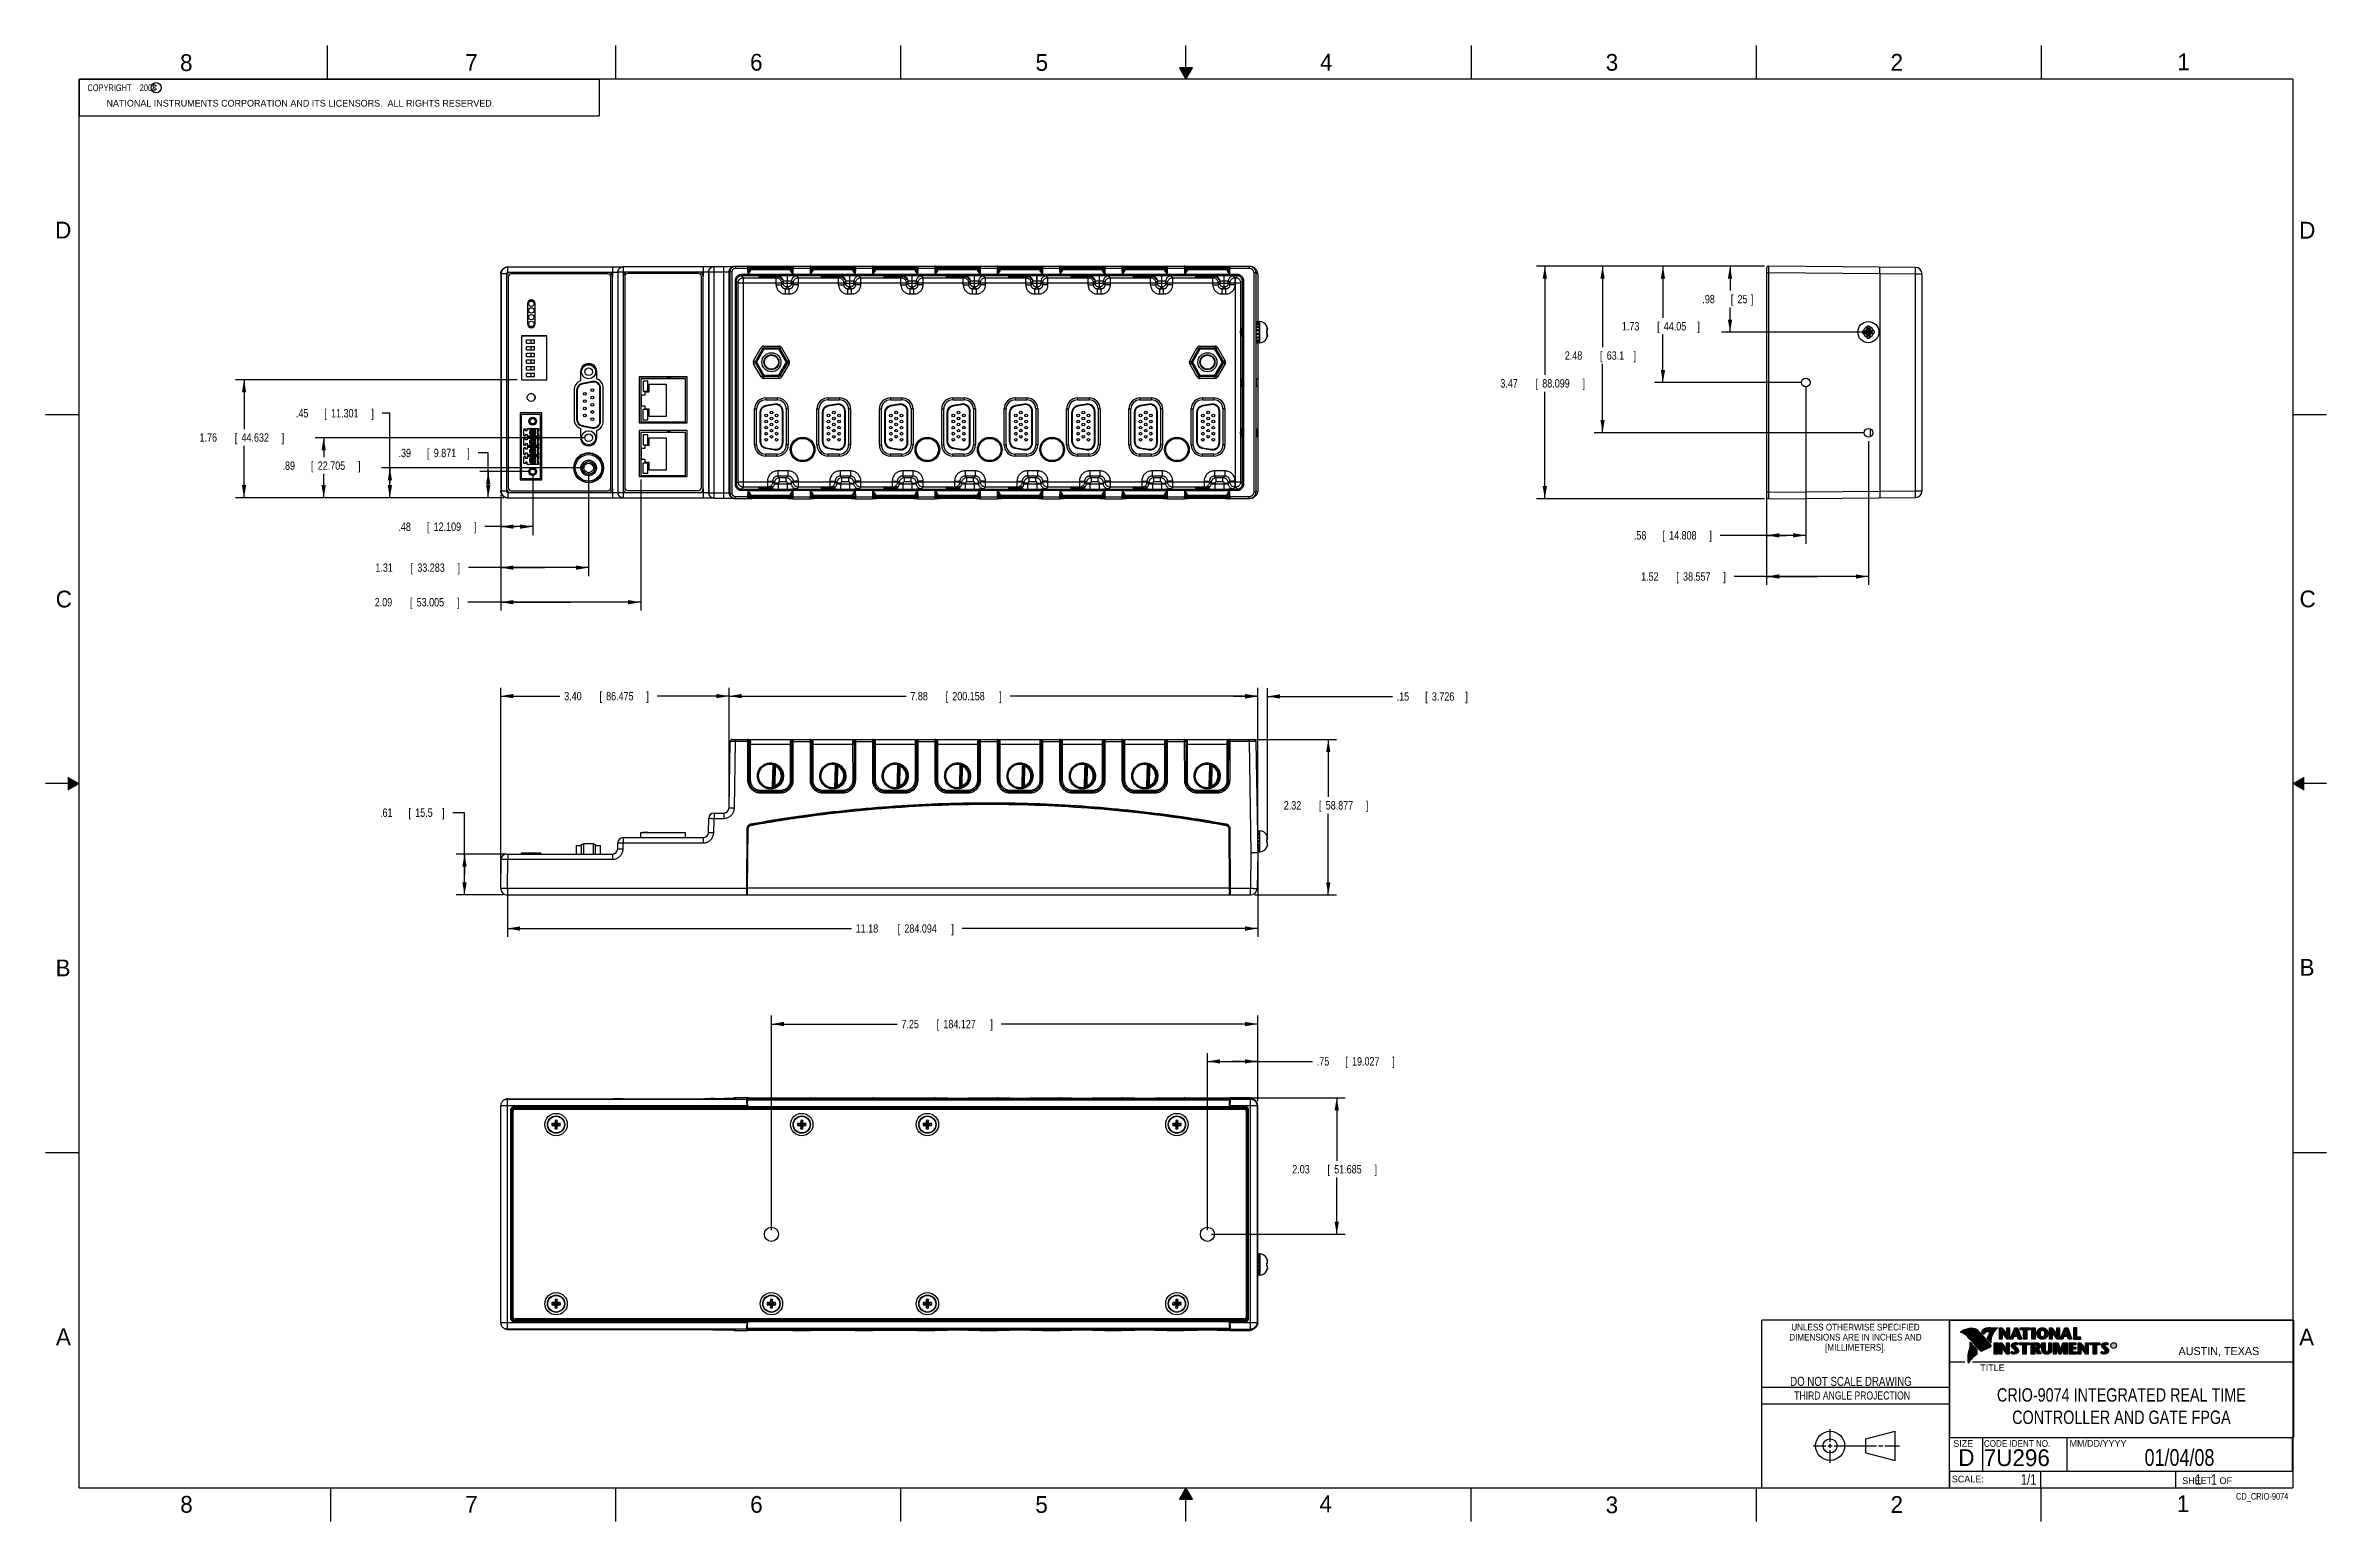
# Model space of a CAD drawing. Header units: inches. Extents: x 0 to 34, y 0 to 22.
import ezdxf
from ezdxf.enums import TextEntityAlignment as Align

# ---------------------------------------------------------------- set-up
doc = ezdxf.new("R2010")
doc.units = ezdxf.units.IN
doc.header["$LTSCALE"] = 1.87
doc.header["$MEASUREMENT"] = 0
doc.layers.get('0').update_dxf_attribs({"linetype": 'CONTINUOUS'})
doc.layers.add('DIMENSIONS', color=7, linetype='CONTINUOUS')
doc.styles.get("Standard").update_dxf_attribs({"font": 'txt', "width": 0.8})
doc.dimstyles.new('DIMSTYLE_1', dxfattribs={"dimtxt": 0.125, "dimasz": 0.1875, "dimexe": 0.18, "dimexo": 0.0625, "dimgap": 0.09, "dimtad": 0, "dimtih": 1, "dimtoh": 1, "dimdec": 3, "dimzin": 4, "dimdsep": 46, "dimtxsty": 'STANDARD', "dimblk": '_FILLED', "dimblk1": '_FILLED', "dimblk2": '_FILLED', "dimcen": 0.09, "dimadec": 0, "dimazin": 0, "dimtp": 0.01, "dimtm": 0.01, "dimtfac": 1, "dimtdec": 3, "dimtofl": 0, "dimtmove": 0, "dimatfit": 3, "dimldrblk": '_FILLED', "dimfxl": 1, "dimtolj": 1, "dimtzin": 4, "dimarcsym": 0})

msp = doc.modelspace()

# ---------------------------------------------------------------- texts
at = {"color": 2, "linetype": 'CONTINUOUS'}
for s, height, p in [('8', 0.25, (2.0046, 21.6213)), ('7', 0.25, (6.2556, 21.6243)), ('6', 0.25, (10.5012, 21.6272)), ('5', 0.25, (14.7577, 21.6247)), ('4', 0.25, (18.9977, 21.6277)), ('3', 0.25, (23.257, 21.6259)), ('2', 0.25, (27.5025, 21.6262)), ('1', 0.25, (31.7781, 21.6326)), ('NATIONAL INSTRUMENTS CORPORATION AND ITS LICENSORS.  ALL RIGHTS RESERVED.', 0.1, (0.9071, 21.0911)), ('c', 0.1, (1.599, 21.3388)), ('D', 0.25, (0.1424, 19.125)), ('D', 0.25, (33.5947, 19.1236)), ('C', 0.25, (0.1508, 13.6246)), ('C', 0.25, (33.6004, 13.6267)), ('B', 0.25, (0.1484, 8.1257)), ('B', 0.25, (33.6006, 8.1345)), ('A', 0.25, (0.1541, 2.6261)), ('A', 0.25, (33.5939, 2.6228)), ('R', 0.042, (30.8076, 2.5994)), ('AUSTIN, TEXAS', 0.12, (31.7957, 2.479)), ('TITLE', 0.1, (28.8397, 2.2397)), ('SIZE', 0.1, (28.4379, 1.1118)), ('MM/DD/YYYY', 0.1, (30.1721, 1.1121)), ('SCALE:', 0.1, (28.4164, 0.5806)), ('8', 0.25, (2.0074, 0.1291)), ('7', 0.25, (6.2553, 0.1287)), ('6', 0.25, (10.5033, 0.1284)), ('5', 0.25, (14.754, 0.1262)), ('4', 0.25, (18.9884, 0.1369)), ('3', 0.25, (23.2555, 0.121)), ('2', 0.25, (27.5035, 0.1263)), ('1', 0.25, (31.7706, 0.139)), ('SHEET   OF', 0.1, (31.8499, 0.5557))]:
    msp.add_text(s, height=height, dxfattribs=at).set_placement(p)
for s, height, width, p in [('DIMENSIONS ARE IN INCHES AND', 0.1, 0.9, (26.9799, 2.6959)), ('UNLESS OTHERWISE SPECIFIED', 0.1, 0.9, (26.9799, 2.8459)), ('[MILLIMETERS].', 0.1, 0.9, (26.9799, 2.5459)), ('THIRD ANGLE PROJECTION', 0.12, 0.8, (26.9296, 1.8168))]:
    msp.add_text(s, height=height, dxfattribs=dict(at, width=width)).set_placement(p, align=Align.CENTER)
at = {"color": 7, "linetype": 'CONTINUOUS', "width": 0.8}
for s, height, p in [('DO NOT SCALE DRAWING', 0.135, (26.9127, 2.0199)), ('01/04/08', 0.25, (31.81, 0.828))]:
    msp.add_text(s, height=height, dxfattribs=at).set_placement(p, align=Align.CENTER)
at = {"color": 7, "linetype": 'CONTINUOUS'}
for s, p in [('D  ', (28.5128, 0.8264)), ('7U296', (28.8928, 0.8245))]:
    msp.add_text(s, height=0.25, dxfattribs=at).set_placement(p)
at = {"color": 2, "linetype": 'CONTINUOUS', "width": 0.9}
msp.add_text('CODE IDENT NO.', height=0.1, dxfattribs=at).set_placement((28.8949, 1.1115))
at = {"color": 7, "linetype": 'CONTINUOUS', "width": 0.8}
msp.add_text('1/1', height=0.15625, dxfattribs=at).set_placement((29.677, 0.5469), align=Align.RIGHT)
at = {"color": 2, "linetype": 'CONTINUOUS', "width": 0.8}
msp.add_text('CD_CRIO-9074', height=0.1, dxfattribs=at).set_placement((33.4328, 0.3236), align=Align.RIGHT)
at = {"color": 2, "linetype": 'CONTINUOUS', "insert": (0.5625, 21.4219), "char_height": 0.1, "width": 1.52, "attachment_point": 1}
msp.add_mtext('  COPYRIGHT    2008', dxfattribs=at)
at = {"color": 7, "linetype": 'CONTINUOUS'}
for s, insert, char_height, width, attachment_point in [('CRIO-9074 INTEGRATED REAL TIME\\PCONTROLLER AND GATE FPGA', (30.9443, 1.9853), 0.2, 4.8, 2), ('     1   1', (31.8125, 0.7031), 0.15625, 1.25, 1)]:
    msp.add_mtext(s, dxfattribs=dict(at, insert=insert, char_height=char_height, width=width, attachment_point=attachment_point))

# ---------------------------------------------------------------- blocks, each defined once
blk = doc.blocks.new('_FILLED')
at = {"color": 0, "linetype": 'BYBLOCK'}
blk.add_solid([(0, 0), (-1, 0.17), (-1, -0.17)], dxfattribs=at)
blk = doc.blocks.new('*D0')
at = {"layer": 'DIMENSIONS', "color": 2, "linetype": 'CONTINUOUS'}
for p, q in [((6.598, 15.927), (6.448, 15.927)), ((7.198, 15.649), (6.473, 15.649)), ((6.598, 15.454), (6.598, 15.927)), ((6.598, 15.649), (6.598, 15.454)), ((6.598, 15.26), (6.598, 15.454)), ((6.829, 15.26), (6.473, 15.26))]:
    blk.add_line(p, q, dxfattribs=at)
at = {"layer": 'DIMENSIONS', "color": 2, "linetype": 'CONTINUOUS', "xscale": 0.1875, "yscale": 0.1875, "zscale": 0.1875}
for p, rotation in [((6.598, 15.649), 90), ((6.598, 15.26), 270)]:
    blk.add_blockref('_FILLED', p, dxfattribs=dict(at, rotation=rotation))
at = {"layer": 'DIMENSIONS', "color": 2, "linetype": 'CONTINUOUS', "width": 0.8}
for s, p in [('.39', (5.261, 15.865)), ('[', (5.686, 15.865)), ('9.871', (5.786, 15.865)), (']', (6.286, 15.865))]:
    blk.add_text(s, height=0.125, dxfattribs=at).set_placement(p)
blk = doc.blocks.new('*D1')
at = {"layer": 'DIMENSIONS', "color": 2, "linetype": 'CONTINUOUS'}
for p, q in [((8.032, 16.154), (4.02, 16.154)), ((4.145, 16.154), (4.145, 15.864)), ((4.145, 15.26), (4.145, 15.614)), ((6.829, 15.26), (4.02, 15.26))]:
    blk.add_line(p, q, dxfattribs=at)
at = {"layer": 'DIMENSIONS', "color": 2, "linetype": 'CONTINUOUS', "xscale": 0.1875, "yscale": 0.1875, "zscale": 0.1875}
for p, rotation in [((4.145, 16.154), 90), ((4.145, 15.26), 270)]:
    blk.add_blockref('_FILLED', p, dxfattribs=dict(at, rotation=rotation))
at = {"layer": 'DIMENSIONS', "color": 2, "linetype": 'CONTINUOUS', "width": 0.8}
for s, p in [('.89', (3.532, 15.676)), ('[', (3.957, 15.676)), ('22.705', (4.057, 15.676)), (']', (4.657, 15.676))]:
    blk.add_text(s, height=0.125, dxfattribs=at).set_placement(p)
blk = doc.blocks.new('*D2')
at = {"layer": 'DIMENSIONS', "color": 2, "linetype": 'CONTINUOUS'}
for p, q in [((7.032, 17.017), (2.833, 17.017)), ((2.958, 17.017), (2.958, 16.282)), ((2.958, 15.26), (2.958, 16.032)), ((6.829, 15.26), (2.833, 15.26))]:
    blk.add_line(p, q, dxfattribs=at)
at = {"layer": 'DIMENSIONS', "color": 2, "linetype": 'CONTINUOUS', "xscale": 0.1875, "yscale": 0.1875, "zscale": 0.1875}
for p, rotation in [((2.958, 17.017), 90), ((2.958, 15.26), 270)]:
    blk.add_blockref('_FILLED', p, dxfattribs=dict(at, rotation=rotation))
at = {"layer": 'DIMENSIONS', "color": 2, "linetype": 'CONTINUOUS', "width": 0.8}
for s, p in [('1.76', (2.295, 16.095)), ('[', (2.82, 16.095)), ('44.632', (2.92, 16.095)), (']', (3.52, 16.095))]:
    blk.add_text(s, height=0.125, dxfattribs=at).set_placement(p)
blk = doc.blocks.new('*D3')
at = {"layer": 'DIMENSIONS', "color": 2, "linetype": 'CONTINUOUS'}
for p, q in [((6.784, 15.301), (6.784, 14.704)), ((7.261, 15.586), (7.261, 14.704)), ((7.022, 14.829), (6.547, 14.829)), ((6.784, 14.829), (7.022, 14.829)), ((7.261, 14.829), (7.022, 14.829))]:
    blk.add_line(p, q, dxfattribs=at)
at = {"layer": 'DIMENSIONS', "color": 2, "linetype": 'CONTINUOUS', "xscale": 0.1875, "yscale": 0.1875, "zscale": 0.1875, "rotation": 180}
blk.add_blockref('_FILLED', (6.784, 14.829), dxfattribs=at)
at = {"layer": 'DIMENSIONS', "color": 2, "linetype": 'CONTINUOUS', "xscale": 0.1875, "yscale": 0.1875, "zscale": 0.1875}
blk.add_blockref('_FILLED', (7.261, 14.829), dxfattribs=at)
at = {"layer": 'DIMENSIONS', "color": 2, "linetype": 'CONTINUOUS', "width": 0.8}
for s, p in [('.48', (5.259, 14.766)), ('[', (5.684, 14.766)), ('12.109', (5.784, 14.766)), (']', (6.384, 14.766))]:
    blk.add_text(s, height=0.125, dxfattribs=at).set_placement(p)
blk = doc.blocks.new('*D4')
at = {"layer": 'DIMENSIONS', "color": 2, "linetype": 'CONTINUOUS'}
for p, q in [((8.094, 15.642), (8.094, 14.093)), ((6.784, 15.301), (6.784, 14.093)), ((7.439, 14.218), (6.303, 14.218)), ((6.784, 14.218), (7.439, 14.218)), ((8.094, 14.218), (7.439, 14.218))]:
    blk.add_line(p, q, dxfattribs=at)
at = {"layer": 'DIMENSIONS', "color": 2, "linetype": 'CONTINUOUS', "xscale": 0.1875, "yscale": 0.1875, "zscale": 0.1875, "rotation": 180}
blk.add_blockref('_FILLED', (6.784, 14.218), dxfattribs=at)
at = {"layer": 'DIMENSIONS', "color": 2, "linetype": 'CONTINUOUS', "xscale": 0.1875, "yscale": 0.1875, "zscale": 0.1875}
blk.add_blockref('_FILLED', (8.094, 14.218), dxfattribs=at)
at = {"layer": 'DIMENSIONS', "color": 2, "linetype": 'CONTINUOUS', "width": 0.8}
for s, p in [('1.31', (4.916, 14.156)), ('[', (5.441, 14.156)), ('33.283', (5.541, 14.156)), (']', (6.141, 14.156))]:
    blk.add_text(s, height=0.125, dxfattribs=at).set_placement(p)
blk = doc.blocks.new('*D5')
at = {"layer": 'DIMENSIONS', "color": 2, "linetype": 'CONTINUOUS'}
for p, q in [((5.132, 16.52), (5.019, 16.52)), ((5.132, 15.483), (5.132, 16.52)), ((8.032, 15.705), (5.007, 15.705)), ((5.132, 15.705), (5.132, 15.483)), ((5.132, 15.26), (5.132, 15.483)), ((6.829, 15.26), (5.007, 15.26))]:
    blk.add_line(p, q, dxfattribs=at)
at = {"layer": 'DIMENSIONS', "color": 2, "linetype": 'CONTINUOUS', "xscale": 0.1875, "yscale": 0.1875, "zscale": 0.1875}
for p, rotation in [((5.132, 15.705), 90), ((5.132, 15.26), 270)]:
    blk.add_blockref('_FILLED', p, dxfattribs=dict(at, rotation=rotation))
at = {"layer": 'DIMENSIONS', "color": 2, "linetype": 'CONTINUOUS', "width": 0.8}
for s, p in [('.45', (3.731, 16.457)), ('[', (4.156, 16.457)), ('11.301', (4.256, 16.457)), (']', (4.856, 16.457))]:
    blk.add_text(s, height=0.125, dxfattribs=at).set_placement(p)
blk = doc.blocks.new('*D6')
at = {"layer": 'DIMENSIONS', "color": 2, "linetype": 'CONTINUOUS'}
for p, q in [((6.784, 15.301), (6.784, 13.578)), ((8.871, 15.531), (8.871, 13.578)), ((7.827, 13.703), (6.293, 13.703)), ((6.784, 13.703), (7.827, 13.703)), ((8.871, 13.703), (7.827, 13.703))]:
    blk.add_line(p, q, dxfattribs=at)
at = {"layer": 'DIMENSIONS', "color": 2, "linetype": 'CONTINUOUS', "xscale": 0.1875, "yscale": 0.1875, "zscale": 0.1875, "rotation": 180}
blk.add_blockref('_FILLED', (6.784, 13.703), dxfattribs=at)
at = {"layer": 'DIMENSIONS', "color": 2, "linetype": 'CONTINUOUS', "xscale": 0.1875, "yscale": 0.1875, "zscale": 0.1875}
blk.add_blockref('_FILLED', (8.871, 13.703), dxfattribs=at)
at = {"layer": 'DIMENSIONS', "color": 2, "linetype": 'CONTINUOUS', "width": 0.8}
for s, p in [('2.09', (4.906, 13.64)), ('[', (5.431, 13.64)), ('53.005', (5.531, 13.64)), (']', (6.131, 13.64))]:
    blk.add_text(s, height=0.125, dxfattribs=at).set_placement(p)
blk = doc.blocks.new('*D7')
at = {"layer": 'DIMENSIONS', "color": 2, "linetype": 'CONTINUOUS'}
for p, q in [((6.245, 10.565), (6.072, 10.565)), ((6.245, 9.644), (6.245, 10.565)), ((6.867, 9.949), (6.12, 9.949)), ((6.245, 9.949), (6.245, 9.644)), ((6.245, 9.339), (6.245, 9.644)), ((6.821, 9.339), (6.12, 9.339))]:
    blk.add_line(p, q, dxfattribs=at)
at = {"layer": 'DIMENSIONS', "color": 2, "linetype": 'CONTINUOUS', "xscale": 0.1875, "yscale": 0.1875, "zscale": 0.1875}
for p, rotation in [((6.245, 9.949), 90), ((6.245, 9.339), 270)]:
    blk.add_blockref('_FILLED', p, dxfattribs=dict(at, rotation=rotation))
at = {"layer": 'DIMENSIONS', "color": 2, "linetype": 'CONTINUOUS', "width": 0.8}
for s, p in [('.61', (4.985, 10.503)), ('[', (5.41, 10.503)), ('15.5', (5.51, 10.503)), (']', (5.91, 10.503))]:
    blk.add_text(s, height=0.125, dxfattribs=at).set_placement(p)
blk = doc.blocks.new('*D8')
at = {"layer": 'DIMENSIONS', "color": 2, "linetype": 'CONTINUOUS'}
for p, q in [((6.784, 9.503), (6.784, 12.428)), ((6.784, 12.303), (7.668, 12.303)), ((10.188, 12.303), (9.118, 12.303)), ((10.188, 10.699), (10.188, 12.428))]:
    blk.add_line(p, q, dxfattribs=at)
at = {"layer": 'DIMENSIONS', "color": 2, "linetype": 'CONTINUOUS', "xscale": 0.1875, "yscale": 0.1875, "zscale": 0.1875, "rotation": 180}
blk.add_blockref('_FILLED', (6.784, 12.303), dxfattribs=at)
at = {"layer": 'DIMENSIONS', "color": 2, "linetype": 'CONTINUOUS', "xscale": 0.1875, "yscale": 0.1875, "zscale": 0.1875}
blk.add_blockref('_FILLED', (10.188, 12.303), dxfattribs=at)
at = {"layer": 'DIMENSIONS', "color": 2, "linetype": 'CONTINUOUS', "width": 0.8}
for s, p in [('3.40', (7.731, 12.24)), ('[', (8.256, 12.24)), ('86.475', (8.356, 12.24)), (']', (8.956, 12.24))]:
    blk.add_text(s, height=0.125, dxfattribs=at).set_placement(p)
blk = doc.blocks.new('*D9')
at = {"layer": 'DIMENSIONS', "color": 2, "linetype": 'CONTINUOUS'}
for p, q in [((10.188, 10.699), (10.188, 12.428)), ((10.188, 12.303), (12.828, 12.303)), ((18.069, 12.303), (14.378, 12.303)), ((18.069, 10.03), (18.069, 12.428))]:
    blk.add_line(p, q, dxfattribs=at)
at = {"layer": 'DIMENSIONS', "color": 2, "linetype": 'CONTINUOUS', "xscale": 0.1875, "yscale": 0.1875, "zscale": 0.1875, "rotation": 180}
blk.add_blockref('_FILLED', (10.188, 12.303), dxfattribs=at)
at = {"layer": 'DIMENSIONS', "color": 2, "linetype": 'CONTINUOUS', "xscale": 0.1875, "yscale": 0.1875, "zscale": 0.1875}
blk.add_blockref('_FILLED', (18.069, 12.303), dxfattribs=at)
at = {"layer": 'DIMENSIONS', "color": 2, "linetype": 'CONTINUOUS', "width": 0.8}
for s, p in [('7.88', (12.891, 12.24)), ('[', (13.416, 12.24)), ('200.158', (13.516, 12.24)), (']', (14.216, 12.24))]:
    blk.add_text(s, height=0.125, dxfattribs=at).set_placement(p)
blk = doc.blocks.new('*D10')
at = {"layer": 'DIMENSIONS', "color": 2, "linetype": 'CONTINUOUS'}
for p, q in [((18.069, 12.298), (17.709, 12.298)), ((18.069, 10.03), (18.069, 12.423)), ((18.215, 10.221), (18.215, 12.423)), ((18.215, 12.298), (20.077, 12.298))]:
    blk.add_line(p, q, dxfattribs=at)
at = {"layer": 'DIMENSIONS', "color": 2, "linetype": 'CONTINUOUS', "xscale": 0.1875, "yscale": 0.1875, "zscale": 0.1875}
blk.add_blockref('_FILLED', (18.069, 12.298), dxfattribs=at)
at = {"layer": 'DIMENSIONS', "color": 2, "linetype": 'CONTINUOUS', "xscale": 0.1875, "yscale": 0.1875, "zscale": 0.1875, "rotation": 180}
blk.add_blockref('_FILLED', (18.215, 12.298), dxfattribs=at)
at = {"layer": 'DIMENSIONS', "color": 2, "linetype": 'CONTINUOUS', "width": 0.8}
for s, p in [('.15', (20.14, 12.235)), ('[', (20.565, 12.235)), ('3.726', (20.665, 12.235)), (']', (21.165, 12.235))]:
    blk.add_text(s, height=0.125, dxfattribs=at).set_placement(p)
blk = doc.blocks.new('*D11')
at = {"layer": 'DIMENSIONS', "color": 2, "linetype": 'CONTINUOUS'}
for p, q in [((18.002, 11.657), (19.246, 11.657)), ((19.121, 11.657), (19.121, 10.8)), ((19.121, 9.339), (19.121, 10.55)), ((18.022, 9.339), (19.246, 9.339))]:
    blk.add_line(p, q, dxfattribs=at)
at = {"layer": 'DIMENSIONS', "color": 2, "linetype": 'CONTINUOUS', "xscale": 0.1875, "yscale": 0.1875, "zscale": 0.1875}
for p, rotation in [((19.121, 11.657), 90), ((19.121, 9.339), 270)]:
    blk.add_blockref('_FILLED', p, dxfattribs=dict(at, rotation=rotation))
at = {"layer": 'DIMENSIONS', "color": 2, "linetype": 'CONTINUOUS', "width": 0.8}
for s, p in [('2.32', (18.458, 10.612)), ('[', (18.983, 10.612)), ('58.877', (19.083, 10.612)), (']', (19.683, 10.612))]:
    blk.add_text(s, height=0.125, dxfattribs=at).set_placement(p)
blk = doc.blocks.new('*D12')
at = {"layer": 'DIMENSIONS', "color": 2, "linetype": 'CONTINUOUS'}
for p, q in [((18.069, 9.905), (18.069, 8.713)), ((6.884, 9.376), (6.884, 8.713)), ((6.884, 8.838), (12.015, 8.838)), ((18.069, 8.838), (13.665, 8.838))]:
    blk.add_line(p, q, dxfattribs=at)
at = {"layer": 'DIMENSIONS', "color": 2, "linetype": 'CONTINUOUS', "xscale": 0.1875, "yscale": 0.1875, "zscale": 0.1875, "rotation": 180}
blk.add_blockref('_FILLED', (6.884, 8.838), dxfattribs=at)
at = {"layer": 'DIMENSIONS', "color": 2, "linetype": 'CONTINUOUS', "xscale": 0.1875, "yscale": 0.1875, "zscale": 0.1875}
blk.add_blockref('_FILLED', (18.069, 8.838), dxfattribs=at)
at = {"layer": 'DIMENSIONS', "color": 2, "linetype": 'CONTINUOUS', "width": 0.8}
for s, p in [('11.18', (12.077, 8.776)), ('[', (12.702, 8.776)), ('284.094', (12.802, 8.776)), (']', (13.502, 8.776))]:
    blk.add_text(s, height=0.125, dxfattribs=at).set_placement(p)
blk = doc.blocks.new('*D13')
at = {"layer": 'DIMENSIONS', "color": 2, "linetype": 'CONTINUOUS'}
for p, q in [((17.038, 6.315), (19.372, 6.315)), ((19.247, 6.315), (19.247, 5.374)), ((19.247, 4.28), (19.247, 5.124)), ((17.382, 4.28), (19.372, 4.28))]:
    blk.add_line(p, q, dxfattribs=at)
at = {"layer": 'DIMENSIONS', "color": 2, "linetype": 'CONTINUOUS', "xscale": 0.1875, "yscale": 0.1875, "zscale": 0.1875}
for p, rotation in [((19.247, 6.315), 90), ((19.247, 4.28), 270)]:
    blk.add_blockref('_FILLED', p, dxfattribs=dict(at, rotation=rotation))
at = {"layer": 'DIMENSIONS', "color": 2, "linetype": 'CONTINUOUS', "width": 0.8}
for s, p in [('2.03', (18.584, 5.187)), ('[', (19.109, 5.187)), ('51.685', (19.209, 5.187)), (']', (19.809, 5.187))]:
    blk.add_text(s, height=0.125, dxfattribs=at).set_placement(p)
blk = doc.blocks.new('*D14')
at = {"layer": 'DIMENSIONS', "color": 2, "linetype": 'CONTINUOUS'}
for p, q in [((17.319, 4.342), (17.319, 6.982)), ((17.319, 6.857), (17.694, 6.857)), ((18.069, 6.857), (17.694, 6.857)), ((17.694, 6.857), (18.887, 6.857)), ((18.069, 6.263), (18.069, 6.982))]:
    blk.add_line(p, q, dxfattribs=at)
at = {"layer": 'DIMENSIONS', "color": 2, "linetype": 'CONTINUOUS', "xscale": 0.1875, "yscale": 0.1875, "zscale": 0.1875, "rotation": 180}
blk.add_blockref('_FILLED', (17.319, 6.857), dxfattribs=at)
at = {"layer": 'DIMENSIONS', "color": 2, "linetype": 'CONTINUOUS', "xscale": 0.1875, "yscale": 0.1875, "zscale": 0.1875}
blk.add_blockref('_FILLED', (18.069, 6.857), dxfattribs=at)
at = {"layer": 'DIMENSIONS', "color": 2, "linetype": 'CONTINUOUS', "width": 0.8}
for s, p in [('.75', (18.95, 6.795)), ('[', (19.375, 6.795)), ('19.027', (19.475, 6.795)), (']', (20.075, 6.795))]:
    blk.add_text(s, height=0.125, dxfattribs=at).set_placement(p)
blk = doc.blocks.new('*D15')
at = {"layer": 'DIMENSIONS', "color": 2, "linetype": 'CONTINUOUS'}
for p, q in [((10.819, 4.342), (10.819, 7.539)), ((18.069, 6.263), (18.069, 7.539)), ((10.819, 7.414), (12.695, 7.414)), ((18.069, 7.414), (14.245, 7.414))]:
    blk.add_line(p, q, dxfattribs=at)
at = {"layer": 'DIMENSIONS', "color": 2, "linetype": 'CONTINUOUS', "xscale": 0.1875, "yscale": 0.1875, "zscale": 0.1875, "rotation": 180}
blk.add_blockref('_FILLED', (10.819, 7.414), dxfattribs=at)
at = {"layer": 'DIMENSIONS', "color": 2, "linetype": 'CONTINUOUS', "xscale": 0.1875, "yscale": 0.1875, "zscale": 0.1875}
blk.add_blockref('_FILLED', (18.069, 7.414), dxfattribs=at)
at = {"layer": 'DIMENSIONS', "color": 2, "linetype": 'CONTINUOUS', "width": 0.8}
for s, p in [('[', (13.283, 7.351)), (']', (14.083, 7.351)), ('7.25', (12.758, 7.351)), ('184.127', (13.383, 7.351))]:
    blk.add_text(s, height=0.125, dxfattribs=at).set_placement(p)
blk = doc.blocks.new('*D16')
at = {"layer": 'DIMENSIONS', "color": 2, "linetype": 'CONTINUOUS'}
for p, q in [((25.623, 18.713), (24.985, 18.713)), ((25.11, 18.713), (25.11, 18.347)), ((25.11, 17.729), (25.11, 18.097)), ((27.111, 17.729), (24.985, 17.729))]:
    blk.add_line(p, q, dxfattribs=at)
at = {"layer": 'DIMENSIONS', "color": 2, "linetype": 'CONTINUOUS', "xscale": 0.1875, "yscale": 0.1875, "zscale": 0.1875}
for p, rotation in [((25.11, 18.713), 90), ((25.11, 17.729), 270)]:
    blk.add_blockref('_FILLED', p, dxfattribs=dict(at, rotation=rotation))
at = {"layer": 'DIMENSIONS', "color": 2, "linetype": 'CONTINUOUS', "width": 0.8}
for s, p in [('.98', (24.697, 18.159)), ('[', (25.122, 18.159)), ('25', (25.222, 18.159)), (']', (25.422, 18.159))]:
    blk.add_text(s, height=0.125, dxfattribs=at).set_placement(p)
blk = doc.blocks.new('*D17')
at = {"layer": 'DIMENSIONS', "color": 2, "linetype": 'CONTINUOUS'}
for p, q in [((25.623, 18.713), (23.985, 18.713)), ((24.11, 18.713), (24.11, 17.941)), ((24.11, 16.979), (24.11, 17.691)), ((26.176, 16.979), (23.985, 16.979))]:
    blk.add_line(p, q, dxfattribs=at)
at = {"layer": 'DIMENSIONS', "color": 2, "linetype": 'CONTINUOUS', "xscale": 0.1875, "yscale": 0.1875, "zscale": 0.1875}
for p, rotation in [((24.11, 18.713), 90), ((24.11, 16.979), 270)]:
    blk.add_blockref('_FILLED', p, dxfattribs=dict(at, rotation=rotation))
at = {"layer": 'DIMENSIONS', "color": 2, "linetype": 'CONTINUOUS', "width": 0.8}
for s, p in [('1.73', (23.498, 17.754)), ('[', (24.023, 17.754)), ('44.05', (24.123, 17.754)), (']', (24.623, 17.754))]:
    blk.add_text(s, height=0.125, dxfattribs=at).set_placement(p)
blk = doc.blocks.new('*D18')
at = {"layer": 'DIMENSIONS', "color": 2, "linetype": 'CONTINUOUS'}
for p, q in [((25.623, 18.713), (23.085, 18.713)), ((23.21, 18.713), (23.21, 17.506)), ((23.21, 16.229), (23.21, 17.256)), ((27.111, 16.229), (23.085, 16.229))]:
    blk.add_line(p, q, dxfattribs=at)
at = {"layer": 'DIMENSIONS', "color": 2, "linetype": 'CONTINUOUS', "xscale": 0.1875, "yscale": 0.1875, "zscale": 0.1875}
for p, rotation in [((23.21, 18.713), 90), ((23.21, 16.229), 270)]:
    blk.add_blockref('_FILLED', p, dxfattribs=dict(at, rotation=rotation))
at = {"layer": 'DIMENSIONS', "color": 2, "linetype": 'CONTINUOUS', "width": 0.8}
for s, p in [('2.48', (22.647, 17.318)), ('[', (23.172, 17.318)), ('63.1', (23.272, 17.318)), (']', (23.672, 17.318))]:
    blk.add_text(s, height=0.125, dxfattribs=at).set_placement(p)
blk = doc.blocks.new('*D19')
at = {"layer": 'DIMENSIONS', "color": 2, "linetype": 'CONTINUOUS'}
for p, q in [((25.623, 18.713), (22.224, 18.713)), ((22.349, 18.713), (22.349, 17.09)), ((22.349, 15.245), (22.349, 16.84)), ((25.623, 15.245), (22.224, 15.245))]:
    blk.add_line(p, q, dxfattribs=at)
at = {"layer": 'DIMENSIONS', "color": 2, "linetype": 'CONTINUOUS', "xscale": 0.1875, "yscale": 0.1875, "zscale": 0.1875}
for p, rotation in [((22.349, 18.713), 90), ((22.349, 15.245), 270)]:
    blk.add_blockref('_FILLED', p, dxfattribs=dict(at, rotation=rotation))
at = {"layer": 'DIMENSIONS', "color": 2, "linetype": 'CONTINUOUS', "width": 0.8}
for s, p in [('3.47', (21.686, 16.903)), ('[', (22.211, 16.903)), ('88.099', (22.311, 16.903)), (']', (22.911, 16.903))]:
    blk.add_text(s, height=0.125, dxfattribs=at).set_placement(p)
blk = doc.blocks.new('*D20')
at = {"layer": 'DIMENSIONS', "color": 2, "linetype": 'CONTINUOUS'}
for p, q in [((26.238, 16.917), (26.238, 14.574)), ((25.655, 15.282), (25.655, 14.574)), ((25.947, 14.699), (24.964, 14.699)), ((25.655, 14.699), (25.947, 14.699)), ((26.238, 14.699), (25.947, 14.699))]:
    blk.add_line(p, q, dxfattribs=at)
at = {"layer": 'DIMENSIONS', "color": 2, "linetype": 'CONTINUOUS', "xscale": 0.1875, "yscale": 0.1875, "zscale": 0.1875, "rotation": 180}
blk.add_blockref('_FILLED', (25.655, 14.699), dxfattribs=at)
at = {"layer": 'DIMENSIONS', "color": 2, "linetype": 'CONTINUOUS', "xscale": 0.1875, "yscale": 0.1875, "zscale": 0.1875}
blk.add_blockref('_FILLED', (26.238, 14.699), dxfattribs=at)
at = {"layer": 'DIMENSIONS', "color": 2, "linetype": 'CONTINUOUS', "width": 0.8}
for s, p in [('.58', (23.677, 14.637)), ('[', (24.102, 14.637)), ('14.808', (24.202, 14.637)), (']', (24.802, 14.637))]:
    blk.add_text(s, height=0.125, dxfattribs=at).set_placement(p)
blk = doc.blocks.new('*D21')
at = {"layer": 'DIMENSIONS', "color": 2, "linetype": 'CONTINUOUS'}
for p, q in [((27.173, 16.102), (27.173, 13.961)), ((25.655, 15.282), (25.655, 13.961)), ((26.414, 14.086), (25.172, 14.086)), ((25.655, 14.086), (26.414, 14.086)), ((27.173, 14.086), (26.414, 14.086))]:
    blk.add_line(p, q, dxfattribs=at)
at = {"layer": 'DIMENSIONS', "color": 2, "linetype": 'CONTINUOUS', "xscale": 0.1875, "yscale": 0.1875, "zscale": 0.1875, "rotation": 180}
blk.add_blockref('_FILLED', (25.655, 14.086), dxfattribs=at)
at = {"layer": 'DIMENSIONS', "color": 2, "linetype": 'CONTINUOUS', "xscale": 0.1875, "yscale": 0.1875, "zscale": 0.1875}
blk.add_blockref('_FILLED', (27.173, 14.086), dxfattribs=at)
at = {"layer": 'DIMENSIONS', "color": 2, "linetype": 'CONTINUOUS', "width": 0.8}
for s, p in [('1.52', (23.785, 14.023)), ('[', (24.31, 14.023)), ('38.557', (24.41, 14.023)), (']', (25.01, 14.023))]:
    blk.add_text(s, height=0.125, dxfattribs=at).set_placement(p)

# ---------------------------------------------------------------- dimensions: what is measured, and where the dimension line sits
at = {"layer": 'DIMENSIONS', "color": 2, "linetype": 'CONTINUOUS'}
for base, p1, p2, angle, picture, middle in [((22.34878, 18.71331), (25.6229, 15.24484), (25.6229, 18.71331), 90, '*D19', (22.34878, 16.96508)), ((23.2097, 16.2291), (25.6229, 18.7133), (27.1106, 16.2291), 270, '*D18', (23.2097, 17.3807)), ((24.1101, 16.9791), (25.6229, 18.7133), (26.1756, 16.9791), 270, '*D17', (24.1101, 17.8161)), ((25.1095, 18.7133), (27.1106, 17.7291), (25.6229, 18.7133), 90, '*D16', (25.1095, 18.2218)), ((2.9579, 17.0173), (6.8288, 15.2602), (7.0317, 17.0173), 90, '*D2', (2.9579, 16.1572)), ((5.1324, 15.7051), (6.8288, 15.2602), (8.032, 15.7051), 90, '*D5', (4.3437, 16.5196)), ((4.1448, 16.1541), (6.8288, 15.2602), (8.032, 16.1541), 90, '*D1', (4.1448, 15.7385)), ((6.5979, 15.6488), (6.8288, 15.2602), (7.198, 15.6488), 90, '*D0', (5.8233, 15.9274)), ((19.1205, 9.3388), (18.0021, 11.6568), (18.0218, 9.3388), 270, '*D11', (19.1205, 10.6749)), ((6.2445, 9.949), (6.8213, 9.3388), (6.8666, 9.949), 90, '*D7', (5.497, 10.5654)), ((6.8838, 8.8383), (18.0686, 9.9053), (6.8838, 9.3763), 180, '*D12', (12.8397, 8.8383)), ((10.8195, 7.4139), (18.0686, 6.2626), (10.8195, 4.3422), 180, '*D15', (13.4704, 7.4139)), ((17.3195, 6.8573), (18.0686, 6.2626), (17.3195, 4.3422), 180, '*D14', (19.5623, 6.8573)), ((19.2467, 4.2797), (17.0376, 6.3146), (17.382, 4.2797), 270, '*D13', (19.2467, 5.2493))]:
    dim = msp.add_linear_dim(base=base, p1=p1, p2=p2, angle=angle, dimstyle='DIMSTYLE_1', dxfattribs=at)
    dim.commit()
    dim.dimension.update_dxf_attribs({"geometry": picture, "text_midpoint": middle, "dimtype": 160})
for base, p1, p2, picture, middle in [((26.2381, 14.6991), (25.6551, 15.2824), (26.2381, 16.9166), '*D20', (24.2892, 14.6991)), ((27.1731, 14.0856), (25.6551, 15.2824), (27.1731, 16.1016), '*D21', (24.447, 14.0856)), ((8.0941, 14.2182), (6.7838, 15.3014), (8.0941, 15.6423), '*D4', (5.5782, 14.2182)), ((8.8706, 13.7026), (6.7838, 15.3014), (8.8706, 15.531), '*D6', (5.5683, 13.7026)), ((7.2605, 14.8285), (6.7838, 15.3014), (7.2605, 15.5863), '*D3', (5.8717, 14.8285)), ((10.18832, 12.30265), (6.78378, 9.50303), (10.18832, 10.69912), '*D8', (8.39302, 12.30265)), ((18.0686, 12.3026), (10.1883, 10.6991), (18.0686, 10.0303), '*D9', (13.6034, 12.3026)), ((18.2153, 12.2977), (18.0686, 10.0303), (18.2153, 10.2207), '*D10', (20.7022, 12.2977))]:
    dim = msp.add_linear_dim(base=base, p1=p1, p2=p2, dimstyle='DIMSTYLE_1', dxfattribs=at)
    dim.commit()
    dim.dimension.update_dxf_attribs({"geometry": picture, "text_midpoint": middle, "dimtype": 160})

# ---------------------------------------------------------------- linework, layer by layer
at = {"color": 2, "linetype": 'CONTINUOUS'}
for p, q in [((4.2, 21.5), (4.2, 22)), ((8.5, 21.5), (8.5, 22)), ((12.75, 21.5), (12.75, 22)), ((17, 21.5), (17, 22)), ((21.25, 22), (21.25, 21.5)), ((25.5, 22), (25.5, 21.5)), ((29.75, 22), (29.75, 21.5)), ((0.5, 21.5), (8.25, 21.5)), ((0.5, 21.5), (0.5, 20.9531)), ((8.25, 21.5), (8.25, 20.9531)), ((16.902, 21.6697), (17, 21.5)), ((17.098, 21.6697), (16.902, 21.6697)), ((16.9076, 21.66), (17.0924, 21.66)), ((16.9134, 21.65), (17.0866, 21.65)), ((16.9192, 21.64), (17.0808, 21.64)), ((16.925, 21.63), (17.0751, 21.63)), ((16.9307, 21.62), (17.0693, 21.62)), ((16.9365, 21.61), (17.0635, 21.61)), ((16.9423, 21.6), (17.0578, 21.6)), ((16.9481, 21.59), (17.052, 21.59)), ((16.9538, 21.58), (17.0462, 21.58)), ((16.9596, 21.57), (17.0404, 21.57)), ((16.9654, 21.56), (17.0347, 21.56)), ((16.9712, 21.55), (17.0289, 21.55)), ((16.9769, 21.54), (17.0231, 21.54)), ((16.9827, 21.53), (17.0173, 21.53)), ((16.9885, 21.52), (17.0116, 21.52)), ((16.9942, 21.51), (17.0058, 21.51)), ((17, 21.5), (17.098, 21.6697)), ((0.5, 20.9531), (8.25, 20.9531)), ((0, 16.5), (0.5, 16.5)), ((33.5, 16.5), (34, 16.5)), ((0.5, 11), (0, 11)), ((0.3303, 11.09), (0.3441, 11.09)), ((0.3303, 11.08), (0.3614, 11.08)), ((0.3303, 11.07), (0.3788, 11.07)), ((0.3303, 11.06), (0.3961, 11.06)), ((0.3303, 11.05), (0.4134, 11.05)), ((0.3303, 11.04), (0.4307, 11.04)), ((0.3303, 11.03), (0.448, 11.03)), ((0.3303, 11.02), (0.4654, 11.02)), ((0.3303, 11.01), (0.4827, 11.01)), ((0.3303, 10.99), (0.4827, 10.99)), ((0.3303, 10.98), (0.4654, 10.98)), ((0.3303, 10.97), (0.448, 10.97)), ((0.3303, 10.96), (0.4307, 10.96)), ((0.3303, 10.95), (0.4134, 10.95)), ((0.3303, 10.94), (0.3961, 10.94)), ((0.3303, 10.93), (0.3788, 10.93)), ((0.3303, 10.92), (0.3614, 10.92)), ((0.3303, 10.91), (0.3441, 10.91)), ((34, 11), (33.5, 11)), ((33.5173, 11.01), (33.6697, 11.01)), ((33.5173, 10.99), (33.6697, 10.99)), ((33.5347, 11.02), (33.6697, 11.02)), ((33.5347, 10.98), (33.6697, 10.98)), ((33.552, 11.03), (33.6697, 11.03)), ((33.552, 10.97), (33.6697, 10.97)), ((33.5693, 11.04), (33.6697, 11.04)), ((33.5693, 10.96), (33.6697, 10.96)), ((33.5866, 11.05), (33.6697, 11.05)), ((33.5866, 10.95), (33.6697, 10.95)), ((33.6039, 11.06), (33.6697, 11.06)), ((33.6039, 10.94), (33.6697, 10.94)), ((33.6213, 11.07), (33.6697, 11.07)), ((33.6213, 10.93), (33.6697, 10.93)), ((33.6386, 11.08), (33.6697, 11.08)), ((33.6386, 10.92), (33.6697, 10.92)), ((33.6559, 11.09), (33.6697, 11.09)), ((33.6559, 10.91), (33.6697, 10.91)), ((0, 5.5), (0.5, 5.5)), ((33.5, 5.5), (34, 5.5)), ((28.3793, 3.0003), (33.5093, 3.0003)), ((28.3793, 3.0003), (28.3793, 1.2503)), ((28.556, 2.8217), (28.556, 2.8246)), ((28.5629, 2.8193), (28.5629, 2.8291)), ((28.5698, 2.8166), (28.5698, 2.8333)), ((28.5766, 2.8137), (28.5766, 2.8374)), ((28.5835, 2.8105), (28.5835, 2.8412)), ((28.5904, 2.8071), (28.5904, 2.8449)), ((28.5972, 2.8034), (28.5972, 2.8479)), ((28.6041, 2.7994), (28.6041, 2.8508)), ((28.6109, 2.7952), (28.6109, 2.8535)), ((28.6178, 2.7906), (28.6178, 2.856)), ((28.6247, 2.7856), (28.6247, 2.8584)), ((28.6315, 2.7803), (28.6315, 2.8606)), ((28.6384, 2.7747), (28.6384, 2.8626)), ((28.6453, 2.7685), (28.6453, 2.8645)), ((28.6521, 2.762), (28.6521, 2.8662)), ((28.659, 2.7548), (28.659, 2.8679)), ((28.6659, 2.7474), (28.6659, 2.8695)), ((28.6727, 2.7398), (28.6727, 2.8708)), ((28.6796, 2.7323), (28.6796, 2.8719)), ((28.6865, 2.7247), (28.6865, 2.8727)), ((28.6933, 2.717), (28.6933, 2.8732)), ((28.7002, 2.7092), (28.7002, 2.8734)), ((28.707, 2.7014), (28.707, 2.8733)), ((28.7139, 2.6936), (28.7139, 2.873)), ((28.7208, 2.6856), (28.7208, 2.8724)), ((28.7276, 2.6776), (28.7276, 2.8716)), ((28.7345, 2.6696), (28.7345, 2.8704)), ((28.7414, 2.6615), (28.7414, 2.869)), ((28.7482, 2.6533), (28.7482, 2.8677)), ((28.7551, 2.6452), (28.7551, 2.8659)), ((28.762, 2.6372), (28.762, 2.8638)), ((28.7688, 2.6293), (28.7688, 2.8611)), ((28.7757, 2.6214), (28.7757, 2.858)), ((28.7826, 2.6137), (28.7826, 2.8543)), ((28.7894, 2.606), (28.7894, 2.8501)), ((28.7963, 2.5985), (28.7963, 2.8451)), ((28.8031, 2.591), (28.8031, 2.8394)), ((28.81, 2.5836), (28.81, 2.8328)), ((28.8169, 2.5762), (28.8169, 2.8253)), ((28.8237, 2.569), (28.8237, 2.8181)), ((28.8306, 2.5618), (28.8306, 2.8109)), ((28.8375, 2.5556), (28.8375, 2.8037)), ((28.8443, 2.5505), (28.8443, 2.7965)), ((28.8512, 2.5472), (28.8512, 2.7893)), ((28.8581, 2.5466), (28.8581, 2.782)), ((28.8865, 2.792), (28.8631, 2.8194)), ((28.8649, 2.5483), (28.8649, 2.7748)), ((28.8878, 2.7979), (28.8682, 2.8209)), ((28.8718, 2.8167), (28.8718, 2.8343)), ((28.8718, 2.5513), (28.8718, 2.7675)), ((28.8786, 2.8086), (28.8786, 2.8464)), ((28.8786, 2.5541), (28.8786, 2.7602)), ((28.8855, 2.8005), (28.8855, 2.854)), ((28.8855, 2.557), (28.8855, 2.7523)), ((28.8924, 2.8003), (28.8924, 2.8594)), ((28.8924, 2.5599), (28.8924, 2.744)), ((28.8992, 2.8044), (28.8992, 2.8634)), ((28.8992, 2.5628), (28.8992, 2.7357)), ((28.9061, 2.8094), (28.9061, 2.8668)), ((28.9061, 2.5659), (28.9061, 2.7274)), ((28.913, 2.8153), (28.913, 2.8696)), ((28.9198, 2.8223), (28.9198, 2.8719)), ((28.9267, 2.8275), (28.9267, 2.8737)), ((28.9336, 2.8311), (28.9336, 2.875)), ((28.9404, 2.8335), (28.9404, 2.8759)), ((28.962, 2.7048), (28.9438, 2.7257)), ((28.9473, 2.834), (28.9473, 2.8769)), ((28.9657, 2.7079), (28.9496, 2.7264)), ((28.9542, 2.8327), (28.9542, 2.8778)), ((28.9542, 2.7212), (28.9542, 2.7362)), ((28.961, 2.8306), (28.961, 2.8785)), ((28.961, 2.7133), (28.961, 2.7519)), ((28.9679, 2.8292), (28.9679, 2.8791)), ((28.9679, 2.7053), (28.9679, 2.7699)), ((28.9747, 2.8285), (28.9747, 2.8796)), ((28.9747, 2.697), (28.9747, 2.7823)), ((28.9816, 2.828), (28.9816, 2.88)), ((28.9816, 2.689), (28.9816, 2.7889)), ((28.9844, 2.885), (29.1009, 2.8868)), ((28.9845, 2.8802), (29.0882, 2.8817)), ((28.9885, 2.8278), (28.9885, 2.8802)), ((28.9885, 2.6813), (28.9885, 2.7921)), ((28.9953, 2.8276), (28.9953, 2.8803)), ((28.9953, 2.6998), (28.9953, 2.7939)), ((29.0022, 2.8263), (29.0022, 2.8804)), ((29.0022, 2.7448), (29.0022, 2.795)), ((29.0091, 2.822), (29.0091, 2.8805)), ((29.0091, 2.7642), (29.0091, 2.7954)), ((29.0159, 2.7805), (29.0159, 2.8806)), ((29.0228, 2.7947), (29.0228, 2.8807)), ((29.0297, 2.8073), (29.0297, 2.8808)), ((29.0365, 2.8188), (29.0365, 2.881)), ((29.0434, 2.8293), (29.0434, 2.8811)), ((29.0502, 2.8389), (29.0502, 2.8812)), ((29.0571, 2.8479), (29.0571, 2.8813)), ((29.064, 2.8562), (29.064, 2.8814)), ((29.0708, 2.8641), (29.0708, 2.8815)), ((29.0777, 2.8714), (29.0777, 2.8816)), ((29.1256, 2.8852), (29.1624, 2.8852)), ((29.1256, 2.7166), (29.1256, 2.8852)), ((29.1305, 2.8804), (29.16, 2.8804)), ((29.1305, 2.7215), (29.1305, 2.8804)), ((29.1604, 2.7215), (29.1305, 2.7215)), ((29.1395, 2.7215), (29.1395, 2.8804)), ((29.1462, 2.7215), (29.1462, 2.8804)), ((29.1529, 2.7215), (29.1529, 2.8804)), ((29.1604, 2.8299), (29.1596, 2.8804)), ((29.16, 2.8804), (29.2402, 2.7746)), ((29.2438, 2.7215), (29.1604, 2.8299)), ((29.1604, 2.8299), (29.1604, 2.7215)), ((29.1624, 2.8852), (29.2354, 2.7891)), ((29.2414, 2.7166), (29.1653, 2.8156)), ((29.1653, 2.8156), (29.1653, 2.7166)), ((29.1663, 2.8222), (29.1663, 2.872)), ((29.173, 2.8135), (29.173, 2.8632)), ((29.1798, 2.8048), (29.1798, 2.8543)), ((29.1865, 2.7961), (29.1865, 2.8455)), ((29.1932, 2.7873), (29.1932, 2.8367)), ((29.1999, 2.7786), (29.1999, 2.8278)), ((29.2066, 2.7699), (29.2066, 2.819)), ((29.2133, 2.7612), (29.2133, 2.8101)), ((29.22, 2.7525), (29.22, 2.8013)), ((29.2267, 2.7437), (29.2267, 2.7924)), ((29.2334, 2.735), (29.2334, 2.7836)), ((29.2354, 2.8852), (29.2754, 2.8852)), ((29.2354, 2.7891), (29.2354, 2.8852)), ((29.2402, 2.8804), (29.2705, 2.8804)), ((29.2402, 2.7746), (29.2402, 2.8804)), ((29.2402, 2.7263), (29.2402, 2.7746)), ((29.2705, 2.7215), (29.2438, 2.7215)), ((29.2469, 2.7215), (29.2469, 2.8804)), ((29.2536, 2.7215), (29.2536, 2.8804)), ((29.2603, 2.7215), (29.2603, 2.8804)), ((29.267, 2.7215), (29.267, 2.8804)), ((29.2705, 2.8804), (29.2705, 2.7215)), ((29.2754, 2.8852), (29.2754, 2.7166)), ((29.2853, 2.7167), (29.3541, 2.8851)), ((29.2926, 2.7216), (29.3574, 2.8802)), ((29.3219, 2.7216), (29.2926, 2.7216)), ((29.3006, 2.7216), (29.3006, 2.7411)), ((29.3073, 2.7216), (29.3073, 2.7575)), ((29.314, 2.7216), (29.314, 2.774)), ((29.3207, 2.7216), (29.3207, 2.7904)), ((29.3381, 2.7618), (29.3219, 2.7216)), ((29.3414, 2.7569), (29.3252, 2.7167)), ((29.3274, 2.7353), (29.3274, 2.8068)), ((29.3341, 2.752), (29.3341, 2.8232)), ((29.3968, 2.7618), (29.3381, 2.7618)), ((29.3408, 2.7618), (29.3408, 2.8396)), ((29.3933, 2.7569), (29.3414, 2.7569)), ((29.3434, 2.7787), (29.365, 2.8486)), ((29.3918, 2.7787), (29.3434, 2.7787)), ((29.3475, 2.7921), (29.3475, 2.8561)), ((29.3475, 2.7618), (29.3475, 2.7787)), ((29.35, 2.7836), (29.3686, 2.8438)), ((29.3854, 2.7836), (29.35, 2.7836)), ((29.3541, 2.8851), (29.3967, 2.8851)), ((29.3543, 2.8139), (29.3543, 2.8725)), ((29.3543, 2.7618), (29.3543, 2.7787)), ((29.3574, 2.8802), (29.3933, 2.8802)), ((29.361, 2.8356), (29.361, 2.8802)), ((29.361, 2.7618), (29.361, 2.7787)), ((29.365, 2.8486), (29.3728, 2.8486)), ((29.3677, 2.8486), (29.3677, 2.8802)), ((29.3677, 2.7618), (29.3677, 2.7787)), ((29.3686, 2.8438), (29.3691, 2.8438)), ((29.3691, 2.8438), (29.3854, 2.7836)), ((29.3728, 2.8486), (29.3918, 2.7787)), ((29.3744, 2.8428), (29.3744, 2.8802)), ((29.3744, 2.7618), (29.3744, 2.7787)), ((29.3811, 2.8181), (29.3811, 2.8802)), ((29.3811, 2.7618), (29.3811, 2.7787)), ((29.3878, 2.7935), (29.3878, 2.8802)), ((29.3878, 2.7618), (29.3878, 2.7787)), ((29.3933, 2.8802), (29.4535, 2.7216)), ((29.4068, 2.7167), (29.3933, 2.7569)), ((29.3945, 2.7618), (29.3945, 2.877)), ((29.3967, 2.8851), (29.4606, 2.7167)), ((29.4103, 2.7216), (29.3968, 2.7618)), ((29.4012, 2.7485), (29.4012, 2.8593)), ((29.4079, 2.7286), (29.4079, 2.8416)), ((29.4535, 2.7216), (29.4103, 2.7216)), ((29.4147, 2.7216), (29.4147, 2.8239)), ((29.4214, 2.7216), (29.4214, 2.8063)), ((29.4281, 2.7216), (29.4281, 2.7886)), ((29.4348, 2.7216), (29.4348, 2.7709)), ((29.4357, 2.8851), (29.584, 2.8851)), ((29.4357, 2.8537), (29.4357, 2.8851)), ((29.4843, 2.8537), (29.4357, 2.8537)), ((29.4406, 2.8802), (29.5791, 2.8802)), ((29.4406, 2.8586), (29.4406, 2.8802)), ((29.4892, 2.8586), (29.4406, 2.8586)), ((29.4415, 2.7216), (29.4415, 2.7532)), ((29.4482, 2.8586), (29.4482, 2.8802)), ((29.4482, 2.7216), (29.4482, 2.7355)), ((29.4549, 2.8586), (29.4549, 2.8802)), ((29.4616, 2.8586), (29.4616, 2.8802)), ((29.4684, 2.8586), (29.4684, 2.8802)), ((29.4751, 2.8586), (29.4751, 2.8802)), ((29.4818, 2.8586), (29.4818, 2.8802)), ((29.4843, 2.7167), (29.4843, 2.8537)), ((29.4892, 2.8586), (29.4885, 2.8802)), ((29.4892, 2.7216), (29.4892, 2.8586)), ((29.5305, 2.7216), (29.4892, 2.7216)), ((29.4952, 2.7216), (29.4952, 2.8802)), ((29.5019, 2.7216), (29.5019, 2.8802)), ((29.5086, 2.7216), (29.5086, 2.8802)), ((29.5153, 2.7216), (29.5153, 2.8802)), ((29.522, 2.7216), (29.522, 2.8802)), ((29.5305, 2.8586), (29.5288, 2.8802)), ((29.5791, 2.8586), (29.5305, 2.8586)), ((29.5305, 2.8586), (29.5305, 2.7216)), ((29.584, 2.8537), (29.5354, 2.8537)), ((29.5354, 2.8537), (29.5354, 2.7167)), ((29.5355, 2.8586), (29.5355, 2.8802)), ((29.5422, 2.8586), (29.5422, 2.8802)), ((29.5489, 2.8586), (29.5489, 2.8802)), ((29.5556, 2.8586), (29.5556, 2.8802)), ((29.5623, 2.8586), (29.5623, 2.8802)), ((29.569, 2.8586), (29.569, 2.8802)), ((29.5757, 2.8586), (29.5757, 2.8802)), ((29.5791, 2.8802), (29.5791, 2.8586)), ((29.584, 2.8851), (29.584, 2.8537)), ((29.6099, 2.8851), (29.6607, 2.8851)), ((29.6099, 2.7167), (29.6099, 2.8851)), ((29.6148, 2.8802), (29.6558, 2.8802)), ((29.6148, 2.7216), (29.6148, 2.8802)), ((29.6558, 2.7216), (29.6148, 2.7216)), ((29.6227, 2.7216), (29.6227, 2.8802)), ((29.6294, 2.7216), (29.6294, 2.8802)), ((29.6361, 2.7216), (29.6361, 2.8802)), ((29.6429, 2.7216), (29.6429, 2.8802)), ((29.6496, 2.7216), (29.6496, 2.8802)), ((29.6558, 2.8802), (29.6558, 2.7216)), ((29.6607, 2.8851), (29.6607, 2.7167)), ((29.6844, 2.806), (29.6846, 2.8095)), ((29.6844, 2.8025), (29.6844, 2.806)), ((29.6844, 2.7989), (29.6844, 2.8025)), ((29.6847, 2.7953), (29.6844, 2.7989)), ((29.6846, 2.8095), (29.6849, 2.813)), ((29.685, 2.7918), (29.6847, 2.7953)), ((29.6849, 2.813), (29.6853, 2.8165)), ((29.6854, 2.7882), (29.685, 2.7918)), ((29.6853, 2.8165), (29.6858, 2.8198)), ((29.686, 2.7847), (29.6854, 2.7882)), ((29.6858, 2.8198), (29.6865, 2.8232)), ((29.6866, 2.7812), (29.686, 2.7847)), ((29.6865, 2.8232), (29.6872, 2.8264)), ((29.6874, 2.7778), (29.6866, 2.7812)), ((29.6872, 2.8264), (29.6881, 2.8296)), ((29.6883, 2.7744), (29.6874, 2.7778)), ((29.6881, 2.8296), (29.6891, 2.8327)), ((29.6893, 2.7711), (29.6883, 2.7744)), ((29.6891, 2.8327), (29.6903, 2.8357)), ((29.6892, 2.8025), (29.6893, 2.8059)), ((29.6893, 2.7991), (29.6892, 2.8025)), ((29.6893, 2.8059), (29.6894, 2.8092)), ((29.6895, 2.7957), (29.6893, 2.7991)), ((29.6904, 2.7679), (29.6893, 2.7711)), ((29.6894, 2.8092), (29.6897, 2.8125)), ((29.6898, 2.7923), (29.6895, 2.7957)), ((29.6897, 2.8125), (29.6901, 2.8158)), ((29.6903, 2.7889), (29.6898, 2.7923)), ((29.6901, 2.8158), (29.6906, 2.819)), ((29.6903, 2.8357), (29.6915, 2.8386)), ((29.6908, 2.7855), (29.6903, 2.7889)), ((29.6915, 2.7647), (29.6904, 2.7679)), ((29.6906, 2.819), (29.6912, 2.8221)), ((29.6914, 2.7822), (29.6908, 2.7855)), ((29.6912, 2.8221), (29.692, 2.8252)), ((29.6922, 2.7789), (29.6914, 2.7822)), ((29.6915, 2.8386), (29.6929, 2.8415)), ((29.6928, 2.7617), (29.6915, 2.7647)), ((29.692, 2.8252), (29.6928, 2.8282)), ((29.693, 2.7757), (29.6922, 2.7789)), ((29.6928, 2.8282), (29.6938, 2.8311)), ((29.6942, 2.7587), (29.6928, 2.7617)), ((29.6929, 2.8415), (29.6944, 2.8443)), ((29.6939, 2.7726), (29.693, 2.7757)), ((29.6938, 2.8311), (29.6948, 2.8339)), ((29.695, 2.7695), (29.6939, 2.7726)), ((29.6957, 2.7558), (29.6942, 2.7587)), ((29.6944, 2.8443), (29.696, 2.847)), ((29.6948, 2.8339), (29.696, 2.8366)), ((29.695, 2.7695), (29.6948, 2.8339)), ((29.6961, 2.7666), (29.695, 2.7695)), ((29.6973, 2.753), (29.6957, 2.7558)), ((29.696, 2.847), (29.6977, 2.8497)), ((29.696, 2.8366), (29.6972, 2.8393)), ((29.6973, 2.7637), (29.6961, 2.7666)), ((29.6972, 2.8393), (29.6986, 2.8419)), ((29.6986, 2.7608), (29.6973, 2.7637)), ((29.699, 2.7502), (29.6973, 2.753)), ((29.6977, 2.8497), (29.6995, 2.8523)), ((29.6986, 2.8419), (29.7001, 2.8445)), ((29.7, 2.7581), (29.6986, 2.7608)), ((29.7008, 2.7475), (29.699, 2.7502)), ((29.6995, 2.8523), (29.7015, 2.8549)), ((29.7015, 2.7555), (29.7, 2.7581)), ((29.7001, 2.8445), (29.7017, 2.847)), ((29.7028, 2.745), (29.7008, 2.7475)), ((29.7015, 2.8549), (29.7035, 2.8574)), ((29.7015, 2.7555), (29.7017, 2.847)), ((29.7031, 2.7529), (29.7015, 2.7555)), ((29.7017, 2.847), (29.7035, 2.8495)), ((29.7048, 2.7425), (29.7028, 2.745)), ((29.7048, 2.7504), (29.7031, 2.7529)), ((29.7035, 2.8574), (29.7057, 2.8599)), ((29.7035, 2.8495), (29.7053, 2.8519)), ((29.7066, 2.7479), (29.7048, 2.7504)), ((29.7069, 2.7401), (29.7048, 2.7425)), ((29.7053, 2.8519), (29.7073, 2.8543)), ((29.7057, 2.8599), (29.708, 2.8623)), ((29.7085, 2.7456), (29.7066, 2.7479)), ((29.7091, 2.7377), (29.7069, 2.7401)), ((29.7073, 2.8543), (29.7093, 2.8566)), ((29.708, 2.8623), (29.7103, 2.8646)), ((29.7085, 2.7456), (29.7093, 2.8566)), ((29.7105, 2.7434), (29.7085, 2.7456)), ((29.7114, 2.7355), (29.7091, 2.7377)), ((29.7093, 2.8566), (29.7115, 2.8589)), ((29.7103, 2.8646), (29.7128, 2.8668)), ((29.7125, 2.7412), (29.7105, 2.7434)), ((29.7138, 2.7334), (29.7114, 2.7355)), ((29.7115, 2.8589), (29.7137, 2.861)), ((29.7147, 2.7391), (29.7125, 2.7412)), ((29.7128, 2.8668), (29.7152, 2.8689)), ((29.7137, 2.861), (29.716, 2.8631)), ((29.7162, 2.7314), (29.7138, 2.7334)), ((29.7147, 2.7391), (29.716, 2.8631)), ((29.7169, 2.7371), (29.7147, 2.7391)), ((29.7152, 2.8689), (29.7178, 2.8709)), ((29.716, 2.8631), (29.7183, 2.8651)), ((29.7188, 2.7295), (29.7162, 2.7314)), ((29.7192, 2.7353), (29.7169, 2.7371)), ((29.7178, 2.8709), (29.7204, 2.8727)), ((29.7183, 2.8651), (29.7207, 2.867)), ((29.7214, 2.7277), (29.7188, 2.7295)), ((29.7216, 2.7335), (29.7192, 2.7353)), ((29.7204, 2.8727), (29.723, 2.8745)), ((29.7207, 2.867), (29.7231, 2.8687)), ((29.7241, 2.726), (29.7214, 2.7277)), ((29.7216, 2.7335), (29.7231, 2.8687)), ((29.7241, 2.7318), (29.7216, 2.7335)), ((29.723, 2.8745), (29.7257, 2.8761)), ((29.7231, 2.8687), (29.7256, 2.8703)), ((29.7266, 2.7302), (29.7241, 2.7318)), ((29.7269, 2.7244), (29.7241, 2.726)), ((29.7256, 2.8703), (29.7281, 2.8718)), ((29.7257, 2.8761), (29.7285, 2.8776)), ((29.7292, 2.7288), (29.7266, 2.7302)), ((29.7299, 2.723), (29.7269, 2.7244)), ((29.7281, 2.8718), (29.7307, 2.8732)), ((29.7292, 2.7288), (29.7281, 2.8718)), ((29.7285, 2.8776), (29.7313, 2.8789)), ((29.7319, 2.7274), (29.7292, 2.7288)), ((29.7329, 2.7217), (29.7299, 2.723)), ((29.7307, 2.8732), (29.7333, 2.8745)), ((29.7313, 2.8789), (29.7342, 2.8802)), ((29.7313, 2.8045), (29.7314, 2.8068)), ((29.7313, 2.8022), (29.7313, 2.8045)), ((29.7313, 2.7999), (29.7313, 2.8022)), ((29.7314, 2.7975), (29.7313, 2.7999)), ((29.7314, 2.8068), (29.7315, 2.8091)), ((29.7315, 2.7952), (29.7314, 2.7975)), ((29.7315, 2.8091), (29.7316, 2.8113)), ((29.7316, 2.7929), (29.7315, 2.7952)), ((29.7316, 2.8113), (29.7318, 2.8135)), ((29.7318, 2.7906), (29.7316, 2.7929)), ((29.7318, 2.8135), (29.732, 2.8157)), ((29.732, 2.7883), (29.7318, 2.7906)), ((29.7347, 2.7262), (29.7319, 2.7274)), ((29.732, 2.8157), (29.7323, 2.8178)), ((29.7323, 2.7861), (29.732, 2.7883)), ((29.7323, 2.8178), (29.7325, 2.8198)), ((29.7326, 2.7839), (29.7323, 2.7861)), ((29.7325, 2.8198), (29.7328, 2.8218)), ((29.7329, 2.7818), (29.7326, 2.7839)), ((29.7328, 2.8218), (29.7332, 2.8237)), ((29.7333, 2.7798), (29.7329, 2.7818)), ((29.736, 2.7205), (29.7329, 2.7217)), ((29.7332, 2.8237), (29.7336, 2.8256)), ((29.7333, 2.8745), (29.736, 2.8757)), ((29.7337, 2.7778), (29.7333, 2.7798)), ((29.7336, 2.8256), (29.734, 2.8274)), ((29.7342, 2.7758), (29.7337, 2.7778)), ((29.734, 2.8274), (29.7345, 2.8291)), ((29.7342, 2.8802), (29.7371, 2.8814)), ((29.7347, 2.7739), (29.7342, 2.7758)), ((29.7345, 2.8291), (29.735, 2.8309)), ((29.7352, 2.7721), (29.7347, 2.7739)), ((29.7347, 2.7262), (29.7351, 2.7723)), ((29.7376, 2.7251), (29.7347, 2.7262)), ((29.735, 2.8309), (29.7356, 2.8326)), ((29.7358, 2.7703), (29.7352, 2.7721)), ((29.7356, 2.8326), (29.7362, 2.8343)), ((29.7357, 2.8328), (29.736, 2.8757)), ((29.7364, 2.7686), (29.7358, 2.7703)), ((29.736, 2.8757), (29.7388, 2.8768)), ((29.7392, 2.7194), (29.736, 2.7205)), ((29.7362, 2.8343), (29.7369, 2.8359)), ((29.7362, 2.8045), (29.7363, 2.8067)), ((29.7362, 2.8022), (29.7362, 2.8045)), ((29.7362, 2.8), (29.7362, 2.8022)), ((29.7363, 2.7977), (29.7362, 2.8)), ((29.7363, 2.8067), (29.7364, 2.8088)), ((29.7364, 2.7955), (29.7363, 2.7977)), ((29.7364, 2.8088), (29.7365, 2.811)), ((29.7365, 2.7932), (29.7364, 2.7955)), ((29.7371, 2.7669), (29.7364, 2.7686)), ((29.7365, 2.811), (29.7367, 2.8131)), ((29.7367, 2.791), (29.7365, 2.7932)), ((29.7367, 2.8131), (29.7369, 2.8152)), ((29.7369, 2.7888), (29.7367, 2.791)), ((29.7369, 2.8359), (29.7376, 2.8375)), ((29.7369, 2.8152), (29.7371, 2.8171)), ((29.7371, 2.7867), (29.7369, 2.7888)), ((29.7371, 2.8814), (29.7402, 2.8824)), ((29.7371, 2.8171), (29.7374, 2.8191)), ((29.7374, 2.7846), (29.7371, 2.7867)), ((29.7378, 2.7652), (29.7371, 2.7669)), ((29.7374, 2.8191), (29.7377, 2.8209)), ((29.7377, 2.7826), (29.7374, 2.7846)), ((29.7376, 2.8375), (29.7384, 2.8391)), ((29.7406, 2.7241), (29.7376, 2.7251)), ((29.7377, 2.8209), (29.738, 2.8228)), ((29.7381, 2.7807), (29.7377, 2.7826)), ((29.7385, 2.7636), (29.7378, 2.7652)), ((29.738, 2.8228), (29.7384, 2.8245)), ((29.7385, 2.7788), (29.7381, 2.7807)), ((29.7384, 2.8391), (29.7392, 2.8407)), ((29.7384, 2.8245), (29.7388, 2.8262)), ((29.7389, 2.777), (29.7385, 2.7788)), ((29.7393, 2.762), (29.7385, 2.7636)), ((29.7388, 2.8768), (29.7417, 2.8778)), ((29.7388, 2.8262), (29.7392, 2.8278)), ((29.7394, 2.7752), (29.7389, 2.777)), ((29.7392, 2.8407), (29.7401, 2.8422)), ((29.7392, 2.8278), (29.7397, 2.8294)), ((29.7402, 2.7605), (29.7393, 2.762)), ((29.7399, 2.7735), (29.7394, 2.7752)), ((29.7397, 2.8294), (29.7402, 2.831)), ((29.7404, 2.7719), (29.7399, 2.7735)), ((29.7401, 2.8422), (29.741, 2.8437)), ((29.7402, 2.8824), (29.7433, 2.8833)), ((29.7402, 2.831), (29.7408, 2.8325)), ((29.7411, 2.759), (29.7402, 2.7605)), ((29.741, 2.7703), (29.7404, 2.7719)), ((29.7438, 2.7232), (29.7406, 2.7241)), ((29.7408, 2.8325), (29.7414, 2.834)), ((29.741, 2.8437), (29.742, 2.8451)), ((29.7416, 2.7687), (29.741, 2.7703)), ((29.7421, 2.7576), (29.7411, 2.759)), ((29.7414, 2.834), (29.742, 2.8355)), ((29.7422, 2.7672), (29.7416, 2.7687)), ((29.7417, 2.8778), (29.7446, 2.8786)), ((29.7421, 2.8451), (29.7417, 2.8778)), ((29.742, 2.8451), (29.7431, 2.8464)), ((29.742, 2.8355), (29.7427, 2.8369)), ((29.7432, 2.7563), (29.7421, 2.7576)), ((29.7429, 2.7658), (29.7422, 2.7672)), ((29.7427, 2.8369), (29.7435, 2.8383)), ((29.7436, 2.7644), (29.7429, 2.7658)), ((29.7431, 2.8464), (29.7442, 2.8477)), ((29.7435, 2.7232), (29.7431, 2.7563)), ((29.7443, 2.7549), (29.7432, 2.7563)), ((29.7433, 2.8833), (29.7465, 2.8842)), ((29.7435, 2.8383), (29.7442, 2.8396)), ((29.7444, 2.763), (29.7436, 2.7644)), ((29.747, 2.7224), (29.7438, 2.7232)), ((29.7442, 2.8477), (29.7454, 2.8489)), ((29.7442, 2.8396), (29.7451, 2.8409)), ((29.7455, 2.7537), (29.7443, 2.7549)), ((29.7452, 2.7617), (29.7444, 2.763)), ((29.7446, 2.8786), (29.7476, 2.8794)), ((29.7451, 2.8409), (29.7459, 2.8421)), ((29.7461, 2.7605), (29.7452, 2.7617)), ((29.7454, 2.8489), (29.7467, 2.85)), ((29.7467, 2.7525), (29.7455, 2.7537)), ((29.7459, 2.8421), (29.7469, 2.8433)), ((29.747, 2.7593), (29.7461, 2.7605)), ((29.7465, 2.8842), (29.7497, 2.8849)), ((29.7467, 2.85), (29.748, 2.851)), ((29.748, 2.7514), (29.7467, 2.7525)), ((29.7469, 2.8433), (29.7478, 2.8444)), ((29.7479, 2.7582), (29.747, 2.7593)), ((29.7503, 2.7217), (29.747, 2.7224)), ((29.7476, 2.8794), (29.7507, 2.8801)), ((29.7478, 2.8444), (29.7488, 2.8454)), ((29.7489, 2.7571), (29.7479, 2.7582)), ((29.748, 2.851), (29.7493, 2.852)), ((29.7493, 2.7504), (29.748, 2.7514)), ((29.7488, 2.8454), (29.7498, 2.8463)), ((29.75, 2.7561), (29.7489, 2.7571)), ((29.7493, 2.852), (29.7507, 2.8529)), ((29.7508, 2.7494), (29.7493, 2.7504)), ((29.7497, 2.8849), (29.753, 2.8855)), ((29.7498, 2.8463), (29.7509, 2.8471)), ((29.7511, 2.7552), (29.75, 2.7561)), ((29.7502, 2.8526), (29.7502, 2.88)), ((29.7502, 2.7218), (29.7502, 2.7498)), ((29.7537, 2.7212), (29.7503, 2.7217)), ((29.7507, 2.8801), (29.7538, 2.8807)), ((29.7507, 2.8529), (29.7521, 2.8537)), ((29.7522, 2.7485), (29.7508, 2.7494)), ((29.7509, 2.8471), (29.752, 2.8479)), ((29.7522, 2.7543), (29.7511, 2.7552)), ((29.752, 2.8479), (29.7532, 2.8487)), ((29.7521, 2.8537), (29.7536, 2.8544)), ((29.7534, 2.7535), (29.7522, 2.7543)), ((29.7538, 2.7477), (29.7522, 2.7485)), ((29.753, 2.8855), (29.7563, 2.886)), ((29.7532, 2.8487), (29.7544, 2.8493)), ((29.7546, 2.7528), (29.7534, 2.7535)), ((29.7536, 2.8544), (29.7551, 2.855)), ((29.7571, 2.7208), (29.7537, 2.7212)), ((29.7538, 2.8807), (29.7569, 2.8811)), ((29.7553, 2.7471), (29.7538, 2.7477)), ((29.7544, 2.8493), (29.7556, 2.8499)), ((29.7559, 2.7522), (29.7546, 2.7528)), ((29.7551, 2.855), (29.7566, 2.8556)), ((29.7569, 2.7465), (29.7553, 2.7471)), ((29.7556, 2.8499), (29.7569, 2.8504)), ((29.7571, 2.7516), (29.7559, 2.7522)), ((29.7563, 2.886), (29.7597, 2.8863)), ((29.7566, 2.8556), (29.7582, 2.856)), ((29.7569, 2.8811), (29.7601, 2.8814)), ((29.7569, 2.8504), (29.7582, 2.8509)), ((29.7586, 2.746), (29.7569, 2.7465)), ((29.757, 2.8556), (29.757, 2.8811)), ((29.757, 2.7208), (29.757, 2.7465)), ((29.7585, 2.7511), (29.7571, 2.7516)), ((29.7605, 2.7205), (29.7571, 2.7208)), ((29.7582, 2.856), (29.7599, 2.8564)), ((29.7582, 2.8509), (29.7595, 2.8513)), ((29.7598, 2.7507), (29.7585, 2.7511)), ((29.7603, 2.7456), (29.7586, 2.746)), ((29.7595, 2.8513), (29.7609, 2.8517)), ((29.7597, 2.8863), (29.763, 2.8865)), ((29.7612, 2.7504), (29.7598, 2.7507)), ((29.7599, 2.8564), (29.7615, 2.8567)), ((29.7601, 2.8814), (29.7633, 2.8816)), ((29.762, 2.7453), (29.7603, 2.7456)), ((29.7639, 2.7203), (29.7605, 2.7205)), ((29.7609, 2.8517), (29.7623, 2.8519)), ((29.7626, 2.7501), (29.7612, 2.7504)), ((29.7615, 2.8567), (29.7632, 2.857)), ((29.7637, 2.7451), (29.762, 2.7453)), ((29.7623, 2.8519), (29.7637, 2.8521)), ((29.764, 2.75), (29.7626, 2.7501)), ((29.763, 2.8865), (29.7664, 2.8866)), ((29.7632, 2.857), (29.7649, 2.8571)), ((29.7633, 2.8816), (29.7665, 2.8817)), ((29.7637, 2.857), (29.7637, 2.8817)), ((29.7637, 2.8521), (29.7651, 2.8522)), ((29.7654, 2.745), (29.7637, 2.7451)), ((29.7637, 2.7203), (29.7637, 2.7451)), ((29.7673, 2.7203), (29.7639, 2.7203)), ((29.7655, 2.7499), (29.764, 2.75)), ((29.7649, 2.8571), (29.7667, 2.8571)), ((29.7651, 2.8522), (29.7666, 2.8522)), ((29.7672, 2.7451), (29.7654, 2.745)), ((29.767, 2.7499), (29.7655, 2.7499)), ((29.7664, 2.8866), (29.7698, 2.8866)), ((29.7665, 2.8817), (29.7696, 2.8817)), ((29.7666, 2.8522), (29.768, 2.8522)), ((29.7667, 2.8571), (29.7684, 2.857)), ((29.7684, 2.75), (29.767, 2.7499)), ((29.7689, 2.7452), (29.7672, 2.7451)), ((29.7707, 2.7203), (29.7673, 2.7203)), ((29.768, 2.8522), (29.7695, 2.852)), ((29.7684, 2.857), (29.7701, 2.8569)), ((29.7699, 2.7502), (29.7684, 2.75)), ((29.7707, 2.7454), (29.7689, 2.7452)), ((29.7695, 2.852), (29.771, 2.8518)), ((29.7696, 2.8817), (29.7728, 2.8815)), ((29.7698, 2.8866), (29.7732, 2.8864)), ((29.7714, 2.7505), (29.7699, 2.7502)), ((29.7701, 2.8569), (29.7718, 2.8566)), ((29.7704, 2.7203), (29.7708, 2.7454)), ((29.7724, 2.7457), (29.7707, 2.7454)), ((29.774, 2.7205), (29.7707, 2.7203)), ((29.771, 2.8518), (29.7724, 2.8515)), ((29.7729, 2.7508), (29.7714, 2.7505)), ((29.7718, 2.8566), (29.7735, 2.8563)), ((29.7724, 2.8565), (29.7728, 2.8815)), ((29.7724, 2.8515), (29.7738, 2.8511)), ((29.7741, 2.7461), (29.7724, 2.7457)), ((29.7728, 2.8815), (29.776, 2.8812)), ((29.7743, 2.7512), (29.7729, 2.7508)), ((29.7732, 2.8864), (29.7765, 2.8861)), ((29.7735, 2.8563), (29.7751, 2.8558)), ((29.7738, 2.8511), (29.7752, 2.8507)), ((29.7773, 2.7208), (29.774, 2.7205)), ((29.7757, 2.7466), (29.7741, 2.7461)), ((29.7757, 2.7517), (29.7743, 2.7512)), ((29.7751, 2.8558), (29.7767, 2.8554)), ((29.7752, 2.8507), (29.7766, 2.8502)), ((29.7771, 2.7522), (29.7757, 2.7517)), ((29.7774, 2.7471), (29.7757, 2.7466)), ((29.776, 2.8812), (29.7791, 2.8808)), ((29.7765, 2.8861), (29.7798, 2.8856)), ((29.7766, 2.8502), (29.7779, 2.8497)), ((29.7767, 2.8554), (29.7783, 2.8548)), ((29.7784, 2.7528), (29.7771, 2.7522)), ((29.7771, 2.7208), (29.7774, 2.7471)), ((29.7805, 2.7212), (29.7773, 2.7208)), ((29.779, 2.7477), (29.7774, 2.7471)), ((29.7779, 2.8497), (29.7791, 2.8491)), ((29.7783, 2.8548), (29.7798, 2.8542)), ((29.7796, 2.7534), (29.7784, 2.7528)), ((29.7788, 2.8546), (29.7791, 2.8808)), ((29.7805, 2.7484), (29.779, 2.7477)), ((29.7791, 2.8808), (29.7822, 2.8803)), ((29.7791, 2.8491), (29.7803, 2.8485)), ((29.7808, 2.7541), (29.7796, 2.7534)), ((29.7798, 2.8856), (29.7831, 2.885)), ((29.7798, 2.8542), (29.7813, 2.8535)), ((29.7803, 2.8485), (29.7814, 2.8478)), ((29.782, 2.7491), (29.7805, 2.7484)), ((29.7837, 2.7218), (29.7805, 2.7212)), ((29.7819, 2.7549), (29.7808, 2.7541)), ((29.7813, 2.8535), (29.7827, 2.8527)), ((29.7814, 2.8478), (29.7825, 2.847)), ((29.783, 2.7557), (29.7819, 2.7549)), ((29.7834, 2.75), (29.782, 2.7491)), ((29.7822, 2.8803), (29.7853, 2.8796)), ((29.7825, 2.847), (29.7835, 2.8462)), ((29.7827, 2.8527), (29.7841, 2.8519)), ((29.784, 2.7565), (29.783, 2.7557)), ((29.7831, 2.885), (29.7864, 2.8843)), ((29.7848, 2.7509), (29.7834, 2.75)), ((29.7835, 2.8462), (29.7845, 2.8454)), ((29.7868, 2.7224), (29.7837, 2.7218)), ((29.7838, 2.7218), (29.7841, 2.7504)), ((29.785, 2.7575), (29.784, 2.7565)), ((29.7841, 2.8519), (29.7854, 2.851)), ((29.7845, 2.8454), (29.7854, 2.8445)), ((29.7861, 2.7519), (29.7848, 2.7509)), ((29.785, 2.8512), (29.7853, 2.8796)), ((29.7859, 2.7585), (29.785, 2.7575)), ((29.7853, 2.8796), (29.7883, 2.8788)), ((29.7854, 2.851), (29.7866, 2.85)), ((29.7854, 2.8445), (29.7863, 2.8436)), ((29.7867, 2.7595), (29.7859, 2.7585)), ((29.7873, 2.7529), (29.7861, 2.7519)), ((29.7863, 2.8436), (29.7871, 2.8426)), ((29.7864, 2.8843), (29.7896, 2.8835)), ((29.7866, 2.85), (29.7878, 2.849)), ((29.7876, 2.7607), (29.7867, 2.7595)), ((29.7899, 2.7232), (29.7868, 2.7224)), ((29.7871, 2.8426), (29.7879, 2.8416)), ((29.7885, 2.7541), (29.7873, 2.7529)), ((29.7884, 2.7619), (29.7876, 2.7607)), ((29.7878, 2.849), (29.7889, 2.848)), ((29.7879, 2.8416), (29.7887, 2.8405)), ((29.7883, 2.8788), (29.7913, 2.8779)), ((29.7891, 2.7632), (29.7884, 2.7619)), ((29.7896, 2.7553), (29.7885, 2.7541)), ((29.7887, 2.8405), (29.7894, 2.8394)), ((29.7889, 2.848), (29.79, 2.8469)), ((29.7898, 2.7645), (29.7891, 2.7632)), ((29.7894, 2.8394), (29.79, 2.8382)), ((29.7896, 2.8835), (29.7928, 2.8826)), ((29.7906, 2.7566), (29.7896, 2.7553)), ((29.7905, 2.766), (29.7898, 2.7645)), ((29.7929, 2.7241), (29.7899, 2.7232)), ((29.79, 2.8469), (29.791, 2.8457)), ((29.79, 2.8382), (29.7907, 2.8369)), ((29.7912, 2.7674), (29.7905, 2.766)), ((29.7916, 2.7579), (29.7906, 2.7566)), ((29.7907, 2.8369), (29.7913, 2.8355)), ((29.791, 2.8457), (29.7919, 2.8445)), ((29.7918, 2.769), (29.7912, 2.7674)), ((29.7913, 2.8779), (29.7942, 2.8769)), ((29.7917, 2.8448), (29.7913, 2.8779)), ((29.7913, 2.8355), (29.7919, 2.8341)), ((29.7925, 2.7593), (29.7916, 2.7579)), ((29.7924, 2.7705), (29.7918, 2.769)), ((29.7919, 2.8445), (29.7928, 2.8432)), ((29.7919, 2.8341), (29.7924, 2.8325)), ((29.7924, 2.8325), (29.793, 2.8309)), ((29.793, 2.7721), (29.7924, 2.7705)), ((29.7934, 2.7608), (29.7925, 2.7593)), ((29.7929, 2.7241), (29.7926, 2.7594)), ((29.7928, 2.8826), (29.7959, 2.8815)), ((29.7928, 2.8432), (29.7936, 2.8418)), ((29.7959, 2.7252), (29.7929, 2.7241)), ((29.793, 2.8309), (29.7935, 2.8292)), ((29.7935, 2.7738), (29.793, 2.7721)), ((29.7942, 2.7623), (29.7934, 2.7608)), ((29.7935, 2.8292), (29.7941, 2.8274)), ((29.794, 2.7755), (29.7935, 2.7738)), ((29.7936, 2.8418), (29.7944, 2.8404)), ((29.7945, 2.7773), (29.794, 2.7755)), ((29.7941, 2.8274), (29.7945, 2.8256)), ((29.7942, 2.8769), (29.7971, 2.8758)), ((29.795, 2.7639), (29.7942, 2.7623)), ((29.7944, 2.8404), (29.7951, 2.839)), ((29.7945, 2.8256), (29.795, 2.8236)), ((29.795, 2.7791), (29.7945, 2.7773)), ((29.7976, 2.7206), (29.7945, 2.7195)), ((29.795, 2.8236), (29.7954, 2.8217)), ((29.7954, 2.781), (29.795, 2.7791)), ((29.7957, 2.7655), (29.795, 2.7639)), ((29.7951, 2.839), (29.7958, 2.8374)), ((29.7954, 2.8217), (29.7958, 2.8196)), ((29.7958, 2.7829), (29.7954, 2.781)), ((29.7963, 2.7672), (29.7957, 2.7655)), ((29.7958, 2.8374), (29.7964, 2.8359)), ((29.7958, 2.8196), (29.7961, 2.8175)), ((29.7961, 2.7849), (29.7958, 2.7829)), ((29.7959, 2.8815), (29.799, 2.8803)), ((29.7989, 2.7264), (29.7959, 2.7252)), ((29.7961, 2.8175), (29.7964, 2.8154)), ((29.7964, 2.7869), (29.7961, 2.7849)), ((29.797, 2.7688), (29.7963, 2.7672)), ((29.7964, 2.8359), (29.797, 2.8342)), ((29.7964, 2.8154), (29.7966, 2.8132)), ((29.7966, 2.789), (29.7964, 2.7869)), ((29.7966, 2.8132), (29.7968, 2.811)), ((29.7968, 2.7911), (29.7966, 2.789)), ((29.7968, 2.811), (29.7969, 2.8088)), ((29.7969, 2.7932), (29.7968, 2.7911)), ((29.7969, 2.8088), (29.797, 2.8066)), ((29.7971, 2.7954), (29.7969, 2.7932)), ((29.797, 2.8342), (29.7976, 2.8324)), ((29.797, 2.8066), (29.7971, 2.8044)), ((29.7976, 2.7706), (29.797, 2.7688)), ((29.7971, 2.8758), (29.8, 2.8746)), ((29.7971, 2.8044), (29.7972, 2.8021)), ((29.7972, 2.7999), (29.7971, 2.7976)), ((29.7971, 2.7976), (29.7971, 2.7954)), ((29.7977, 2.8322), (29.7972, 2.8758)), ((29.7972, 2.8021), (29.7972, 2.7999)), ((29.7976, 2.8324), (29.7982, 2.8306)), ((29.7982, 2.7724), (29.7976, 2.7706)), ((29.8008, 2.7219), (29.7976, 2.7206)), ((29.7982, 2.8306), (29.7988, 2.8287)), ((29.7987, 2.7742), (29.7982, 2.7724)), ((29.7989, 2.7264), (29.7984, 2.7729)), ((29.7993, 2.7761), (29.7987, 2.7742)), ((29.7988, 2.8287), (29.7993, 2.8267)), ((29.8017, 2.7277), (29.7989, 2.7264)), ((29.799, 2.8803), (29.802, 2.879)), ((29.7993, 2.8267), (29.7997, 2.8247)), ((29.7997, 2.778), (29.7993, 2.7761)), ((29.7997, 2.8247), (29.8002, 2.8226)), ((29.8002, 2.78), (29.7997, 2.778)), ((29.8, 2.8746), (29.8027, 2.8732)), ((29.8002, 2.8226), (29.8006, 2.8204)), ((29.8006, 2.782), (29.8002, 2.78)), ((29.8006, 2.8204), (29.8009, 2.8182)), ((29.8009, 2.7841), (29.8006, 2.782)), ((29.8039, 2.7233), (29.8008, 2.7219)), ((29.8009, 2.8182), (29.8012, 2.816)), ((29.8012, 2.7863), (29.8009, 2.7841)), ((29.8012, 2.816), (29.8014, 2.8137)), ((29.8014, 2.7885), (29.8012, 2.7863)), ((29.8014, 2.8137), (29.8016, 2.8114)), ((29.8017, 2.7907), (29.8014, 2.7885)), ((29.8016, 2.8114), (29.8018, 2.8091)), ((29.8018, 2.7929), (29.8017, 2.7907)), ((29.8046, 2.7291), (29.8017, 2.7277)), ((29.8018, 2.8091), (29.8019, 2.8068)), ((29.8019, 2.7952), (29.8018, 2.7929)), ((29.8019, 2.8068), (29.802, 2.8045)), ((29.802, 2.7975), (29.8019, 2.7952)), ((29.802, 2.879), (29.805, 2.8776)), ((29.802, 2.8045), (29.802, 2.8022)), ((29.802, 2.8022), (29.802, 2.7998)), ((29.802, 2.7998), (29.802, 2.7975)), ((29.8027, 2.8732), (29.8054, 2.8718)), ((29.8069, 2.7248), (29.8039, 2.7233)), ((29.8046, 2.7291), (29.8054, 2.8718)), ((29.8073, 2.7306), (29.8046, 2.7291)), ((29.805, 2.8776), (29.8078, 2.876)), ((29.8054, 2.8718), (29.8081, 2.8702)), ((29.8098, 2.7264), (29.8069, 2.7248)), ((29.8099, 2.7323), (29.8073, 2.7306)), ((29.8078, 2.876), (29.8106, 2.8744)), ((29.8081, 2.8702), (29.8106, 2.8686)), ((29.8126, 2.7282), (29.8098, 2.7264)), ((29.8125, 2.734), (29.8099, 2.7323)), ((29.8106, 2.8744), (29.8134, 2.8726)), ((29.8106, 2.8686), (29.8131, 2.8668)), ((29.8125, 2.734), (29.8131, 2.8668)), ((29.8149, 2.7358), (29.8125, 2.734)), ((29.8153, 2.73), (29.8126, 2.7282)), ((29.8131, 2.8668), (29.8155, 2.865)), ((29.8134, 2.8726), (29.816, 2.8708)), ((29.8172, 2.7377), (29.8149, 2.7358)), ((29.8179, 2.732), (29.8153, 2.73)), ((29.8155, 2.865), (29.8179, 2.863)), ((29.816, 2.8708), (29.8186, 2.8688)), ((29.8194, 2.7398), (29.8172, 2.7377)), ((29.8179, 2.863), (29.8201, 2.861)), ((29.8194, 2.7398), (29.8179, 2.863)), ((29.8204, 2.7341), (29.8179, 2.732)), ((29.8186, 2.8688), (29.8211, 2.8667)), ((29.8215, 2.7419), (29.8194, 2.7398)), ((29.8201, 2.861), (29.8222, 2.8589)), ((29.8228, 2.7362), (29.8204, 2.7341)), ((29.8211, 2.8667), (29.8234, 2.8646)), ((29.8235, 2.7441), (29.8215, 2.7419)), ((29.8222, 2.8589), (29.8243, 2.8567)), ((29.825, 2.7385), (29.8228, 2.7362)), ((29.8234, 2.8646), (29.8257, 2.8623)), ((29.8254, 2.7463), (29.8235, 2.7441)), ((29.8243, 2.8567), (29.8263, 2.8544)), ((29.8272, 2.7408), (29.825, 2.7385)), ((29.8254, 2.7463), (29.8263, 2.8544)), ((29.8273, 2.7487), (29.8254, 2.7463)), ((29.8257, 2.8623), (29.8279, 2.86)), ((29.8263, 2.8544), (29.8281, 2.8521)), ((29.8292, 2.7433), (29.8272, 2.7408)), ((29.829, 2.7511), (29.8273, 2.7487)), ((29.8279, 2.86), (29.83, 2.8575)), ((29.8281, 2.8521), (29.8299, 2.8497)), ((29.8307, 2.7536), (29.829, 2.7511)), ((29.8312, 2.7458), (29.8292, 2.7433)), ((29.8299, 2.8497), (29.8315, 2.8472)), ((29.83, 2.8575), (29.832, 2.8551)), ((29.8323, 2.7562), (29.8307, 2.7536)), ((29.833, 2.7484), (29.8312, 2.7458)), ((29.8315, 2.8472), (29.8331, 2.8447)), ((29.832, 2.8551), (29.8339, 2.8525)), ((29.8323, 2.7562), (29.8331, 2.8447)), ((29.8338, 2.7589), (29.8323, 2.7562)), ((29.8348, 2.751), (29.833, 2.7484)), ((29.8331, 2.8447), (29.8345, 2.8421)), ((29.8352, 2.7616), (29.8338, 2.7589)), ((29.8339, 2.8525), (29.8356, 2.8499)), ((29.8345, 2.8421), (29.8359, 2.8395)), ((29.8365, 2.7537), (29.8348, 2.751)), ((29.8365, 2.7643), (29.8352, 2.7616)), ((29.8356, 2.8499), (29.8373, 2.8472)), ((29.8359, 2.8395), (29.8371, 2.8368)), ((29.8377, 2.7671), (29.8365, 2.7643)), ((29.838, 2.7565), (29.8365, 2.7537)), ((29.8371, 2.8368), (29.8383, 2.834)), ((29.8373, 2.8472), (29.8388, 2.8444)), ((29.8388, 2.77), (29.8377, 2.7671)), ((29.8395, 2.7594), (29.838, 2.7565)), ((29.8383, 2.834), (29.8393, 2.8311)), ((29.8388, 2.8444), (29.8403, 2.8416)), ((29.8399, 2.773), (29.8388, 2.77)), ((29.8393, 2.8311), (29.8402, 2.8281)), ((29.8399, 2.773), (29.8393, 2.8311)), ((29.8409, 2.7623), (29.8395, 2.7594)), ((29.8408, 2.776), (29.8399, 2.773)), ((29.8402, 2.8281), (29.8411, 2.825)), ((29.8403, 2.8416), (29.8416, 2.8387)), ((29.8416, 2.779), (29.8408, 2.776)), ((29.8422, 2.7653), (29.8409, 2.7623)), ((29.8411, 2.825), (29.8418, 2.8218)), ((29.8416, 2.8387), (29.8428, 2.8357)), ((29.8423, 2.7821), (29.8416, 2.779)), ((29.8418, 2.8218), (29.8425, 2.8186)), ((29.8434, 2.7683), (29.8422, 2.7653)), ((29.8428, 2.7853), (29.8423, 2.7821)), ((29.8425, 2.8186), (29.843, 2.8153)), ((29.8428, 2.8357), (29.8439, 2.8327)), ((29.8433, 2.7886), (29.8428, 2.7853)), ((29.843, 2.8153), (29.8435, 2.812)), ((29.8437, 2.7918), (29.8433, 2.7886)), ((29.8445, 2.7714), (29.8434, 2.7683)), ((29.8435, 2.812), (29.8438, 2.8086)), ((29.8439, 2.7951), (29.8437, 2.7918)), ((29.8438, 2.8086), (29.844, 2.8052)), ((29.8439, 2.8327), (29.8449, 2.8295)), ((29.8441, 2.7985), (29.8439, 2.7951)), ((29.844, 2.8052), (29.8441, 2.8018)), ((29.8441, 2.8018), (29.8441, 2.7985)), ((29.8455, 2.7746), (29.8445, 2.7714)), ((29.8449, 2.8295), (29.8458, 2.8262)), ((29.8463, 2.7779), (29.8455, 2.7746)), ((29.8458, 2.8262), (29.8466, 2.8229)), ((29.847, 2.7812), (29.8463, 2.7779)), ((29.8466, 2.8229), (29.8473, 2.8195)), ((29.8477, 2.7845), (29.847, 2.7812)), ((29.8473, 2.8195), (29.8479, 2.816)), ((29.8482, 2.7879), (29.8477, 2.7845)), ((29.8479, 2.816), (29.8483, 2.8125)), ((29.8485, 2.7914), (29.8482, 2.7879)), ((29.8483, 2.8125), (29.8486, 2.809)), ((29.8488, 2.7949), (29.8485, 2.7914)), ((29.8486, 2.809), (29.8489, 2.8054)), ((29.8489, 2.7984), (29.8488, 2.7949)), ((29.8489, 2.8054), (29.849, 2.8019)), ((29.849, 2.8019), (29.8489, 2.7984)), ((29.8727, 2.8852), (29.9095, 2.8852)), ((29.8727, 2.7166), (29.8727, 2.8852)), ((29.8775, 2.8804), (29.907, 2.8804)), ((29.8775, 2.7215), (29.8775, 2.8804)), ((29.9074, 2.7215), (29.8775, 2.7215)), ((29.8845, 2.7215), (29.8845, 2.8804)), ((29.8929, 2.7215), (29.8929, 2.8804)), ((29.8996, 2.7215), (29.8996, 2.8804)), ((29.9046, 2.8804), (29.9074, 2.8299)), ((29.907, 2.8804), (29.9873, 2.7746)), ((29.9909, 2.7215), (29.9074, 2.8299)), ((29.9074, 2.8299), (29.9074, 2.7215)), ((29.9095, 2.8852), (29.9824, 2.7891)), ((29.9113, 2.8249), (29.9113, 2.8747)), ((29.9885, 2.7166), (29.9123, 2.8156)), ((29.9123, 2.8156), (29.9123, 2.7166)), ((29.918, 2.8162), (29.918, 2.8659)), ((29.9247, 2.8074), (29.9247, 2.857)), ((29.9315, 2.7987), (29.9315, 2.8482)), ((29.9382, 2.79), (29.9382, 2.8393)), ((29.9449, 2.7813), (29.9449, 2.8305)), ((29.9516, 2.7725), (29.9516, 2.8216)), ((29.9583, 2.7638), (29.9583, 2.8128)), ((29.965, 2.7551), (29.965, 2.804)), ((29.9717, 2.7464), (29.9717, 2.7951)), ((29.9784, 2.7376), (29.9784, 2.7863)), ((29.9824, 2.8852), (30.0224, 2.8852)), ((29.9824, 2.7891), (29.9824, 2.8852)), ((29.9851, 2.7289), (29.9873, 2.7746)), ((29.9873, 2.8804), (30.0175, 2.8804)), ((29.9873, 2.7746), (29.9873, 2.8804)), ((30.0175, 2.7215), (29.9909, 2.7215)), ((29.9919, 2.7202), (29.9919, 2.8804)), ((29.9986, 2.7215), (29.9986, 2.8804)), ((30.0053, 2.7215), (30.0053, 2.8804)), ((30.012, 2.7215), (30.012, 2.8804)), ((30.0175, 2.8804), (30.0175, 2.7215)), ((30.0224, 2.8852), (30.0224, 2.7166)), ((30.0324, 2.7167), (30.1013, 2.8851)), ((30.0397, 2.7216), (30.1045, 2.8802)), ((30.069, 2.7216), (30.0397, 2.7216)), ((30.0456, 2.7216), (30.0456, 2.7359)), ((30.0523, 2.7216), (30.0523, 2.7524)), ((30.059, 2.7216), (30.059, 2.7688)), ((30.0657, 2.7216), (30.0657, 2.7852)), ((30.0852, 2.7618), (30.069, 2.7216)), ((30.0885, 2.7569), (30.0723, 2.7167)), ((30.0724, 2.73), (30.0724, 2.8016)), ((30.0791, 2.7467), (30.0791, 2.818)), ((30.1439, 2.7618), (30.0852, 2.7618)), ((30.0858, 2.7618), (30.0858, 2.8345)), ((30.1404, 2.7569), (30.0885, 2.7569)), ((30.0905, 2.7787), (30.1121, 2.8486)), ((30.1389, 2.7787), (30.0905, 2.7787)), ((30.0925, 2.7618), (30.0925, 2.8509)), ((30.0971, 2.7836), (30.1157, 2.8438)), ((30.1325, 2.7836), (30.0971, 2.7836)), ((30.0992, 2.807), (30.0992, 2.8673)), ((30.0992, 2.7618), (30.0992, 2.7787)), ((30.1013, 2.8851), (30.1438, 2.8851)), ((30.1045, 2.8802), (30.1404, 2.8802)), ((30.106, 2.8287), (30.106, 2.8802)), ((30.106, 2.7618), (30.106, 2.7787)), ((30.1121, 2.8486), (30.1199, 2.8486)), ((30.1127, 2.8486), (30.1127, 2.8802)), ((30.1127, 2.7618), (30.1127, 2.7787)), ((30.1157, 2.8438), (30.1162, 2.8438)), ((30.1162, 2.8438), (30.1325, 2.7836)), ((30.1194, 2.8486), (30.1194, 2.8802)), ((30.1194, 2.7618), (30.1194, 2.7787)), ((30.1199, 2.8486), (30.1389, 2.7787)), ((30.1261, 2.8259), (30.1261, 2.8802)), ((30.1261, 2.7618), (30.1261, 2.7787)), ((30.1328, 2.8013), (30.1328, 2.8802)), ((30.1328, 2.7618), (30.1328, 2.7787)), ((30.1395, 2.7618), (30.1395, 2.8802)), ((30.1404, 2.8802), (30.2006, 2.7216)), ((30.1539, 2.7167), (30.1404, 2.7569)), ((30.1438, 2.8851), (30.2077, 2.7167)), ((30.1574, 2.7216), (30.1439, 2.7618)), ((30.1462, 2.7548), (30.1462, 2.8649)), ((30.1529, 2.7349), (30.1529, 2.8472)), ((30.2006, 2.7216), (30.1574, 2.7216)), ((30.1597, 2.7216), (30.1597, 2.8295)), ((30.1664, 2.7216), (30.1664, 2.8118)), ((30.1731, 2.7216), (30.1731, 2.7942)), ((30.1798, 2.7216), (30.1798, 2.7765)), ((30.1865, 2.7216), (30.1865, 2.7588)), ((30.1932, 2.7216), (30.1932, 2.7411)), ((30.2795, 2.8851), (30.2287, 2.8851)), ((30.2287, 2.8851), (30.2287, 2.7167)), ((30.2747, 2.8802), (30.2336, 2.8802)), ((30.2336, 2.8802), (30.2336, 2.7216)), ((30.2336, 2.7216), (30.3363, 2.7216)), ((30.2402, 2.7216), (30.2402, 2.8802)), ((30.2469, 2.7216), (30.2469, 2.8802)), ((30.2536, 2.7216), (30.2536, 2.8802)), ((30.2603, 2.7216), (30.2603, 2.8802)), ((30.267, 2.7216), (30.267, 2.8802)), ((30.2737, 2.7216), (30.2737, 2.7432)), ((30.2747, 2.7432), (30.2747, 2.8802)), ((30.3363, 2.7432), (30.2747, 2.7432)), ((30.2795, 2.7481), (30.2795, 2.8851)), ((30.3412, 2.7481), (30.2795, 2.7481)), ((30.2805, 2.7216), (30.2805, 2.7432)), ((30.2872, 2.7216), (30.2872, 2.7432)), ((30.2939, 2.7216), (30.2939, 2.7432)), ((30.3006, 2.7216), (30.3006, 2.7432)), ((30.3073, 2.7216), (30.3073, 2.7432)), ((30.314, 2.7216), (30.314, 2.7432)), ((30.3207, 2.7216), (30.3207, 2.7432)), ((30.3274, 2.7216), (30.3274, 2.7432)), ((30.3363, 2.7216), (30.3363, 2.7432)), ((30.3412, 2.7167), (30.3412, 2.7481)), ((33.5093, 3.0003), (33.5093, 1.2503)), ((28.6659, 2.3715), (28.6659, 2.501)), ((28.6727, 2.3817), (28.6727, 2.5223)), ((28.6796, 2.3913), (28.6796, 2.5443)), ((28.6865, 2.4005), (28.6865, 2.5745)), ((28.7934, 2.5573), (28.6909, 2.6738)), ((28.6933, 2.4092), (28.6933, 2.6277)), ((28.7886, 2.5555), (28.6954, 2.6613)), ((28.7002, 2.4174), (28.7002, 2.6559)), ((28.707, 2.4253), (28.707, 2.6481)), ((28.7139, 2.4329), (28.7139, 2.6403)), ((28.7208, 2.4401), (28.7208, 2.6325)), ((28.7276, 2.447), (28.7276, 2.6247)), ((28.7345, 2.4537), (28.7345, 2.6169)), ((28.7414, 2.46), (28.7414, 2.6091)), ((28.7482, 2.4662), (28.7482, 2.6013)), ((28.7551, 2.472), (28.7551, 2.5935)), ((28.762, 2.4777), (28.762, 2.5857)), ((28.7688, 2.4831), (28.7688, 2.5779)), ((28.7757, 2.4884), (28.7757, 2.5701)), ((28.7826, 2.4934), (28.7826, 2.5623)), ((28.7875, 2.4969), (28.7886, 2.5555)), ((28.7923, 2.4943), (28.7934, 2.5573)), ((28.913, 2.5689), (28.913, 2.7191)), ((28.9198, 2.5721), (28.9198, 2.7107)), ((28.9267, 2.5752), (28.9267, 2.7024)), ((28.9336, 2.5784), (28.9336, 2.6941)), ((28.9404, 2.5817), (28.9404, 2.6858)), ((28.9473, 2.585), (28.9473, 2.6775)), ((28.9542, 2.5884), (28.9542, 2.6692)), ((28.961, 2.5918), (28.961, 2.6609)), ((28.9679, 2.5953), (28.9679, 2.6526)), ((28.9747, 2.5988), (28.9747, 2.6443)), ((28.9816, 2.6024), (28.9816, 2.636)), ((28.9885, 2.606), (28.9885, 2.6277)), ((28.9997, 2.6619), (28.9953, 2.6667)), ((28.9953, 2.6099), (28.9953, 2.6194)), ((29.0492, 2.6631), (29.1, 2.6631)), ((29.0492, 2.4947), (29.0492, 2.6631)), ((29.1, 2.4947), (29.0492, 2.4947)), ((29.0541, 2.6583), (29.0951, 2.6583)), ((29.0541, 2.4996), (29.0541, 2.6583)), ((29.0951, 2.4996), (29.0541, 2.4996)), ((29.0587, 2.4996), (29.0587, 2.6583)), ((29.0654, 2.4996), (29.0654, 2.6583)), ((29.0721, 2.4996), (29.0721, 2.6583)), ((29.0788, 2.4996), (29.0788, 2.6583)), ((29.0855, 2.4996), (29.0855, 2.6583)), ((29.0922, 2.4996), (29.0922, 2.6583)), ((29.0951, 2.6583), (29.0951, 2.4996)), ((29.1, 2.6631), (29.1, 2.4947)), ((29.1218, 2.6633), (29.1586, 2.6633)), ((29.1218, 2.4947), (29.1218, 2.6633)), ((29.1615, 2.4947), (29.1218, 2.4947)), ((29.1653, 2.7166), (29.1256, 2.7166)), ((29.1267, 2.6584), (29.1562, 2.6584)), ((29.1267, 2.4996), (29.1267, 2.6584)), ((29.1566, 2.4996), (29.1267, 2.4996)), ((29.1325, 2.4996), (29.1325, 2.6584)), ((29.1392, 2.4996), (29.1392, 2.6584)), ((29.1459, 2.4996), (29.1459, 2.6584)), ((29.1526, 2.4996), (29.1526, 2.6584)), ((29.1562, 2.6584), (29.2364, 2.5527)), ((29.24, 2.4996), (29.1566, 2.608)), ((29.1566, 2.608), (29.1566, 2.4996)), ((29.1586, 2.6633), (29.2315, 2.5672)), ((29.1593, 2.6044), (29.1593, 2.6543)), ((29.2376, 2.4947), (29.1615, 2.5937)), ((29.1615, 2.5937), (29.1615, 2.4947)), ((29.1661, 2.5957), (29.1661, 2.6454)), ((29.1728, 2.587), (29.1728, 2.6366)), ((29.1795, 2.5783), (29.1795, 2.6277)), ((29.1862, 2.5695), (29.1862, 2.6189)), ((29.1929, 2.5608), (29.1929, 2.6101)), ((29.1996, 2.5521), (29.1996, 2.6012)), ((29.2063, 2.5434), (29.2063, 2.5924)), ((29.213, 2.5346), (29.213, 2.5835)), ((29.2197, 2.5259), (29.2197, 2.5747)), ((29.2265, 2.5172), (29.2265, 2.5658)), ((29.2315, 2.6633), (29.2716, 2.6633)), ((29.2315, 2.5672), (29.2315, 2.6633)), ((29.2332, 2.5085), (29.2332, 2.557)), ((29.2364, 2.6584), (29.2667, 2.6584)), ((29.2364, 2.5527), (29.2364, 2.6584)), ((29.2716, 2.4947), (29.2376, 2.4947)), ((29.2399, 2.4996), (29.2399, 2.6584)), ((29.2667, 2.4996), (29.24, 2.4996)), ((29.2754, 2.7166), (29.2414, 2.7166)), ((29.2466, 2.4996), (29.2466, 2.6584)), ((29.2533, 2.4996), (29.2533, 2.6584)), ((29.26, 2.4996), (29.26, 2.6584)), ((29.2667, 2.6584), (29.2667, 2.4996)), ((29.2716, 2.6633), (29.2716, 2.4947)), ((29.3252, 2.7167), (29.2853, 2.7167)), ((29.2954, 2.507), (29.3104, 2.5348)), ((29.3049, 2.5006), (29.2954, 2.507)), ((29.3018, 2.5086), (29.3121, 2.5275)), ((29.3072, 2.5049), (29.3018, 2.5086)), ((29.3032, 2.6208), (29.3061, 2.6352)), ((29.3043, 2.6098), (29.3032, 2.6208)), ((29.3081, 2.5999), (29.3043, 2.6098)), ((29.3142, 2.4968), (29.3049, 2.5006)), ((29.3061, 2.6352), (29.315, 2.6485)), ((29.307, 2.505), (29.307, 2.5182)), ((29.3156, 2.5015), (29.3072, 2.5049)), ((29.3081, 2.6205), (29.3107, 2.6333)), ((29.3091, 2.6109), (29.3081, 2.6205)), ((29.3133, 2.5924), (29.3081, 2.5999)), ((29.3124, 2.6022), (29.3091, 2.6109)), ((29.3104, 2.5348), (29.3168, 2.5301)), ((29.3107, 2.6333), (29.3186, 2.6451)), ((29.3121, 2.5275), (29.3142, 2.526)), ((29.3171, 2.5955), (29.3124, 2.6022)), ((29.3234, 2.5823), (29.3133, 2.5924)), ((29.3137, 2.5989), (29.3137, 2.6378)), ((29.3137, 2.5019), (29.3142, 2.526)), ((29.3142, 2.526), (29.3213, 2.5224)), ((29.3278, 2.4939), (29.3142, 2.4968)), ((29.315, 2.6485), (29.3269, 2.6572)), ((29.3287, 2.4988), (29.3156, 2.5015)), ((29.3168, 2.5301), (29.3232, 2.527)), ((29.3211, 2.5915), (29.3171, 2.5955)), ((29.3186, 2.6451), (29.3293, 2.6529)), ((29.3204, 2.5922), (29.3204, 2.6464)), ((29.3204, 2.5005), (29.3204, 2.5227)), ((29.3267, 2.5859), (29.3211, 2.5915)), ((29.3213, 2.5224), (29.3305, 2.5193)), ((29.3232, 2.527), (29.3316, 2.5241)), ((29.3466, 2.5629), (29.3234, 2.5823)), ((29.3499, 2.5665), (29.3267, 2.5859)), ((29.3269, 2.6572), (29.3437, 2.6639)), ((29.3271, 2.5855), (29.3271, 2.6513)), ((29.3271, 2.499), (29.3271, 2.5204)), ((29.3394, 2.4922), (29.3278, 2.4939)), ((29.3398, 2.4971), (29.3287, 2.4988)), ((29.3293, 2.6529), (29.3449, 2.6591)), ((29.3305, 2.5193), (29.339, 2.5183)), ((29.3316, 2.5241), (29.3391, 2.5232)), ((29.3338, 2.5799), (29.3338, 2.6547)), ((29.3338, 2.498), (29.3338, 2.5189)), ((29.339, 2.5183), (29.3472, 2.519)), ((29.3391, 2.5232), (29.346, 2.5238)), ((29.3478, 2.4919), (29.3394, 2.4922)), ((29.3475, 2.4968), (29.3398, 2.4971)), ((29.3406, 2.5743), (29.3406, 2.6574)), ((29.3406, 2.497), (29.3406, 2.5181)), ((29.3437, 2.6639), (29.3623, 2.6659)), ((29.3449, 2.6591), (29.3624, 2.661)), ((29.346, 2.5238), (29.3513, 2.5258)), ((29.3542, 2.5553), (29.3466, 2.5629)), ((29.3472, 2.519), (29.3536, 2.5215)), ((29.3491, 2.6288), (29.3473, 2.6594)), ((29.3473, 2.5687), (29.3486, 2.6239)), ((29.3473, 2.4968), (29.3473, 2.519)), ((29.3726, 2.5001), (29.3475, 2.4968)), ((29.3741, 2.4954), (29.3478, 2.4919)), ((29.3491, 2.6288), (29.3486, 2.6239)), ((29.3486, 2.6239), (29.3502, 2.6168)), ((29.3523, 2.6337), (29.3491, 2.6288)), ((29.358, 2.5584), (29.3499, 2.5665)), ((29.3502, 2.6168), (29.3573, 2.608)), ((29.3513, 2.5258), (29.3562, 2.5293)), ((29.3569, 2.6371), (29.3523, 2.6337)), ((29.3539, 2.6271), (29.3536, 2.6242)), ((29.3536, 2.6242), (29.3547, 2.619)), ((29.3536, 2.5215), (29.3598, 2.5258)), ((29.3559, 2.6303), (29.3539, 2.6271)), ((29.354, 2.635), (29.354, 2.6601)), ((29.354, 2.5624), (29.354, 2.6122)), ((29.354, 2.4977), (29.354, 2.5216)), ((29.3585, 2.5484), (29.3542, 2.5553)), ((29.3547, 2.619), (29.3608, 2.6115)), ((29.3591, 2.6326), (29.3559, 2.6303)), ((29.3562, 2.5293), (29.3591, 2.5339)), ((29.363, 2.6389), (29.3569, 2.6371)), ((29.3573, 2.608), (29.3798, 2.5894)), ((29.363, 2.5504), (29.358, 2.5584)), ((29.3605, 2.5411), (29.3585, 2.5484)), ((29.364, 2.6341), (29.3591, 2.6326)), ((29.3591, 2.5339), (29.3605, 2.5411)), ((29.3598, 2.5258), (29.3637, 2.5321)), ((29.3607, 2.6382), (29.3607, 2.6608)), ((29.3607, 2.5541), (29.3607, 2.6052)), ((29.3607, 2.4985), (29.3607, 2.5265)), ((29.3608, 2.6115), (29.3831, 2.593)), ((29.3623, 2.6659), (29.3747, 2.665)), ((29.3624, 2.661), (29.374, 2.6602)), ((29.3691, 2.6395), (29.363, 2.6389)), ((29.3655, 2.5413), (29.363, 2.5504)), ((29.3637, 2.5321), (29.3655, 2.5413)), ((29.3692, 2.6347), (29.364, 2.6341)), ((29.3674, 2.6394), (29.3674, 2.6607)), ((29.3674, 2.4994), (29.3674, 2.5997)), ((29.3753, 2.6392), (29.3691, 2.6395)), ((29.3747, 2.6344), (29.3692, 2.6347)), ((29.3896, 2.5097), (29.3726, 2.5001)), ((29.374, 2.6602), (29.387, 2.6574)), ((29.3741, 2.6393), (29.3741, 2.6602)), ((29.3741, 2.5003), (29.3741, 2.5941)), ((29.3927, 2.5058), (29.3741, 2.4954)), ((29.3747, 2.665), (29.3883, 2.6622)), ((29.3834, 2.6326), (29.3747, 2.6344)), ((29.3846, 2.6374), (29.3753, 2.6392)), ((29.3798, 2.5894), (29.3857, 2.5835)), ((29.3808, 2.6381), (29.3808, 2.6588)), ((29.3808, 2.5048), (29.3808, 2.5884)), ((29.3831, 2.593), (29.3892, 2.5869)), ((29.388, 2.6312), (29.3834, 2.6326)), ((29.3901, 2.6357), (29.3846, 2.6374)), ((29.3857, 2.5835), (29.3916, 2.5773)), ((29.387, 2.6574), (29.3949, 2.6547)), ((29.3875, 2.6364), (29.3875, 2.6573)), ((29.3875, 2.5074), (29.3875, 2.5816)), ((29.3927, 2.6283), (29.388, 2.6312)), ((29.3883, 2.6622), (29.3967, 2.6593)), ((29.3892, 2.5869), (29.3953, 2.5805)), ((29.3995, 2.5207), (29.3896, 2.5097)), ((29.3907, 2.6353), (29.3901, 2.6357)), ((29.3994, 2.6526), (29.3907, 2.6353)), ((29.3916, 2.5773), (29.3981, 2.5689)), ((29.406, 2.6549), (29.3927, 2.6283)), ((29.4037, 2.518), (29.3927, 2.5058)), ((29.3942, 2.6423), (29.3942, 2.655)), ((29.3942, 2.5148), (29.3942, 2.5739)), ((29.3949, 2.6547), (29.3994, 2.6526)), ((29.3953, 2.5805), (29.4022, 2.5715)), ((29.3967, 2.6593), (29.406, 2.6549)), ((29.3981, 2.5689), (29.4029, 2.5593)), ((29.4045, 2.5318), (29.3995, 2.5207)), ((29.401, 2.5222), (29.401, 2.5632)), ((29.4022, 2.5715), (29.4074, 2.5611)), ((29.4029, 2.5593), (29.4052, 2.5518)), ((29.4092, 2.5304), (29.4037, 2.518)), ((29.406, 2.5416), (29.4045, 2.5318)), ((29.4052, 2.5518), (29.406, 2.5416)), ((29.4606, 2.7167), (29.4068, 2.7167)), ((29.4074, 2.5611), (29.4101, 2.5527)), ((29.4109, 2.5414), (29.4092, 2.5304)), ((29.4101, 2.5527), (29.4109, 2.5414)), ((29.4272, 2.6631), (29.5755, 2.6631)), ((29.4272, 2.6317), (29.4272, 2.6631)), ((29.4758, 2.6317), (29.4272, 2.6317)), ((29.432, 2.6583), (29.5706, 2.6583)), ((29.432, 2.6366), (29.432, 2.6583)), ((29.4807, 2.6366), (29.432, 2.6366)), ((29.4412, 2.6366), (29.4412, 2.6583)), ((29.4479, 2.6366), (29.4479, 2.6583)), ((29.4547, 2.6366), (29.4547, 2.6583)), ((29.4614, 2.6366), (29.4614, 2.6583)), ((29.4681, 2.6366), (29.4681, 2.6583)), ((29.4748, 2.6366), (29.4748, 2.6583)), ((29.4758, 2.4947), (29.4758, 2.6317)), ((29.5268, 2.4947), (29.4758, 2.4947)), ((29.4807, 2.6366), (29.4815, 2.6583)), ((29.4807, 2.4996), (29.4807, 2.6366)), ((29.522, 2.4996), (29.4807, 2.4996)), ((29.5354, 2.7167), (29.4843, 2.7167)), ((29.4882, 2.4996), (29.4882, 2.6583)), ((29.4949, 2.4996), (29.4949, 2.6583)), ((29.5016, 2.4996), (29.5016, 2.6583)), ((29.5083, 2.4996), (29.5083, 2.6583)), ((29.5151, 2.4996), (29.5151, 2.6583)), ((29.522, 2.6366), (29.5218, 2.6583)), ((29.5706, 2.6366), (29.522, 2.6366)), ((29.522, 2.6366), (29.522, 2.4996)), ((29.5755, 2.6317), (29.5268, 2.6317)), ((29.5268, 2.6317), (29.5268, 2.4947)), ((29.5285, 2.6366), (29.5285, 2.6583)), ((29.5352, 2.6366), (29.5352, 2.6583)), ((29.5419, 2.6366), (29.5419, 2.6583)), ((29.5486, 2.6366), (29.5486, 2.6583)), ((29.5553, 2.6366), (29.5553, 2.6583)), ((29.562, 2.6366), (29.562, 2.6583)), ((29.5706, 2.6583), (29.5706, 2.6366)), ((29.5755, 2.6631), (29.5755, 2.6317)), ((29.6012, 2.6632), (29.6783, 2.6632)), ((29.6012, 2.4947), (29.6012, 2.6632)), ((29.6521, 2.4947), (29.6012, 2.4947)), ((29.6061, 2.6584), (29.678, 2.6584)), ((29.6061, 2.4996), (29.6061, 2.6584)), ((29.6472, 2.4996), (29.6061, 2.4996)), ((29.609, 2.4996), (29.609, 2.6584)), ((29.6607, 2.7167), (29.6099, 2.7167)), ((29.6157, 2.4996), (29.6157, 2.6584)), ((29.6224, 2.4996), (29.6224, 2.6584)), ((29.6292, 2.4996), (29.6292, 2.6584)), ((29.6359, 2.4996), (29.6359, 2.6584)), ((29.6426, 2.4996), (29.6426, 2.6584)), ((29.6472, 2.6365), (29.6493, 2.6584)), ((29.6671, 2.6365), (29.6472, 2.6365)), ((29.6472, 2.4996), (29.6472, 2.6365)), ((29.6472, 2.5852), (29.6678, 2.5853)), ((29.6685, 2.5635), (29.6472, 2.5635)), ((29.6671, 2.6316), (29.6521, 2.6316)), ((29.6521, 2.6316), (29.6521, 2.5901)), ((29.6521, 2.5901), (29.6671, 2.5901)), ((29.6652, 2.5586), (29.6521, 2.5586)), ((29.6521, 2.5586), (29.6521, 2.4947)), ((29.656, 2.6365), (29.656, 2.6584)), ((29.656, 2.5635), (29.656, 2.5852)), ((29.6627, 2.6365), (29.6627, 2.6584)), ((29.6627, 2.5635), (29.6627, 2.5853)), ((29.6923, 2.4915), (29.6652, 2.5586)), ((29.6727, 2.6358), (29.6671, 2.6365)), ((29.672, 2.631), (29.6671, 2.6316)), ((29.6671, 2.5901), (29.673, 2.591)), ((29.6678, 2.5853), (29.6754, 2.5868)), ((29.6955, 2.4967), (29.6685, 2.5635)), ((29.6694, 2.6362), (29.6694, 2.6584)), ((29.6694, 2.5611), (29.6694, 2.5853)), ((29.6777, 2.6288), (29.672, 2.631)), ((29.6794, 2.6333), (29.6727, 2.6358)), ((29.673, 2.591), (29.6795, 2.5948)), ((29.6754, 2.5868), (29.6831, 2.5915)), ((29.6761, 2.6345), (29.6761, 2.6584)), ((29.6761, 2.5445), (29.6761, 2.5869)), ((29.6824, 2.6257), (29.6777, 2.6288)), ((29.678, 2.6584), (29.6972, 2.6564)), ((29.6783, 2.6632), (29.6983, 2.6612)), ((29.6862, 2.629), (29.6794, 2.6333)), ((29.6795, 2.5948), (29.6833, 2.5988)), ((29.6858, 2.6182), (29.6824, 2.6257)), ((29.6828, 2.6311), (29.6828, 2.6579)), ((29.6828, 2.5279), (29.6828, 2.5911)), ((29.6831, 2.5915), (29.6877, 2.5968)), ((29.6833, 2.5988), (29.6858, 2.6044)), ((29.6867, 2.611), (29.6858, 2.6182)), ((29.6858, 2.6044), (29.6867, 2.611)), ((29.6902, 2.6202), (29.6862, 2.629)), ((29.6877, 2.5968), (29.6906, 2.6038)), ((29.6896, 2.5114), (29.6877, 2.5968)), ((29.6902, 2.6202), (29.6896, 2.6572)), ((29.6916, 2.6116), (29.6902, 2.6202)), ((29.6906, 2.6038), (29.6916, 2.6116)), ((29.7464, 2.4974), (29.6923, 2.4915)), ((29.7388, 2.5015), (29.6955, 2.4967)), ((29.6963, 2.4968), (29.6963, 2.6565)), ((29.6972, 2.6564), (29.7127, 2.651)), ((29.6983, 2.6612), (29.7151, 2.6553)), ((29.7147, 2.5787), (29.7028, 2.5712)), ((29.7028, 2.5712), (29.7388, 2.5015)), ((29.703, 2.4976), (29.703, 2.6544)), ((29.7176, 2.5748), (29.7092, 2.5695)), ((29.7092, 2.5695), (29.7464, 2.4974)), ((29.7097, 2.5756), (29.7097, 2.6521)), ((29.7097, 2.4983), (29.7097, 2.5579)), ((29.7127, 2.651), (29.7233, 2.6426)), ((29.7209, 2.5843), (29.7147, 2.5787)), ((29.7151, 2.6553), (29.727, 2.646)), ((29.7164, 2.5798), (29.7164, 2.6481)), ((29.7164, 2.499), (29.7164, 2.5449)), ((29.7242, 2.5807), (29.7176, 2.5748)), ((29.7269, 2.5937), (29.7209, 2.5843)), ((29.7231, 2.5863), (29.7231, 2.6428)), ((29.7231, 2.4998), (29.7231, 2.5318)), ((29.7233, 2.6426), (29.7302, 2.6317)), ((29.7267, 2.5832), (29.7242, 2.5807)), ((29.7314, 2.5917), (29.7267, 2.5832)), ((29.7313, 2.6047), (29.7269, 2.5937)), ((29.727, 2.646), (29.7348, 2.6335)), ((29.7298, 2.601), (29.7298, 2.6322)), ((29.7298, 2.5005), (29.7298, 2.5188)), ((29.7302, 2.6317), (29.7327, 2.618)), ((29.7327, 2.618), (29.7313, 2.6047)), ((29.7361, 2.6035), (29.7314, 2.5917)), ((29.7348, 2.6335), (29.7376, 2.6182)), ((29.7376, 2.6182), (29.7361, 2.6035)), ((29.7425, 2.7184), (29.7392, 2.7194)), ((29.7459, 2.7176), (29.7425, 2.7184)), ((29.7494, 2.7169), (29.7459, 2.7176)), ((29.753, 2.7164), (29.7494, 2.7169)), ((29.7566, 2.7159), (29.753, 2.7164)), ((29.7602, 2.7156), (29.7566, 2.7159)), ((29.7574, 2.6632), (29.8083, 2.6632)), ((29.7574, 2.5588), (29.7574, 2.6632)), ((29.7611, 2.5338), (29.7574, 2.5588)), ((29.7638, 2.7155), (29.7602, 2.7156)), ((29.7714, 2.5146), (29.7611, 2.5338)), ((29.7623, 2.6584), (29.8034, 2.6584)), ((29.7623, 2.5592), (29.7623, 2.6584)), ((29.7658, 2.5353), (29.7623, 2.5592)), ((29.7673, 2.7154), (29.7638, 2.7155)), ((29.7753, 2.5177), (29.7658, 2.5353)), ((29.7709, 2.7155), (29.7673, 2.7154)), ((29.7701, 2.5274), (29.7701, 2.6584)), ((29.7744, 2.7156), (29.7709, 2.7155)), ((29.7877, 2.5006), (29.7714, 2.5146)), ((29.7778, 2.716), (29.7744, 2.7156)), ((29.7901, 2.5049), (29.7753, 2.5177)), ((29.7768, 2.5164), (29.7768, 2.6584)), ((29.7812, 2.7164), (29.7778, 2.716)), ((29.7846, 2.717), (29.7812, 2.7164)), ((29.7835, 2.5106), (29.7835, 2.6584)), ((29.7879, 2.7177), (29.7846, 2.717)), ((29.8076, 2.494), (29.7877, 2.5006)), ((29.7912, 2.7185), (29.7879, 2.7177)), ((29.8086, 2.4988), (29.7901, 2.5049)), ((29.7902, 2.5048), (29.7902, 2.6584)), ((29.7945, 2.7195), (29.7912, 2.7185)), ((29.7969, 2.5027), (29.7969, 2.6584)), ((29.8034, 2.6584), (29.8034, 2.5741)), ((29.8034, 2.5741), (29.8042, 2.5565)), ((29.8037, 2.5004), (29.8042, 2.5565)), ((29.8042, 2.5565), (29.807, 2.5425)), ((29.807, 2.5425), (29.8137, 2.5307)), ((29.8315, 2.4918), (29.8076, 2.494)), ((29.8083, 2.6632), (29.8083, 2.5743)), ((29.8083, 2.5743), (29.809, 2.5574)), ((29.8315, 2.4967), (29.8086, 2.4988)), ((29.809, 2.5574), (29.8113, 2.5448)), ((29.8104, 2.4982), (29.8104, 2.5366)), ((29.8113, 2.5448), (29.8168, 2.5345)), ((29.8137, 2.5307), (29.8233, 2.5238)), ((29.8168, 2.5345), (29.8242, 2.5286)), ((29.8171, 2.498), (29.8171, 2.5283)), ((29.8233, 2.5238), (29.8357, 2.522)), ((29.8238, 2.4974), (29.8238, 2.5235)), ((29.8242, 2.5286), (29.8345, 2.5268)), ((29.8305, 2.4966), (29.8305, 2.5228)), ((29.8543, 2.4995), (29.8315, 2.4967)), ((29.8555, 2.4947), (29.8315, 2.4918)), ((29.8345, 2.5268), (29.8433, 2.529)), ((29.8357, 2.522), (29.8463, 2.5251)), ((29.8372, 2.4974), (29.8372, 2.5218)), ((29.8433, 2.529), (29.8511, 2.5349)), ((29.8439, 2.4982), (29.8439, 2.5231)), ((29.8463, 2.5251), (29.8554, 2.5327)), ((29.8506, 2.499), (29.8506, 2.5287)), ((29.8511, 2.5349), (29.8562, 2.5452)), ((29.8722, 2.5064), (29.8543, 2.4995)), ((29.8554, 2.5327), (29.861, 2.544)), ((29.8747, 2.5021), (29.8555, 2.4947)), ((29.8562, 2.5452), (29.8596, 2.5585)), ((29.8573, 2.5007), (29.8573, 2.5343)), ((29.8596, 2.5585), (29.861, 2.5743)), ((29.861, 2.6632), (29.9045, 2.6632)), ((29.861, 2.5743), (29.861, 2.6632)), ((29.861, 2.544), (29.8644, 2.558)), ((29.8641, 2.5032), (29.8641, 2.5566)), ((29.8644, 2.558), (29.8659, 2.5743)), ((29.8659, 2.6584), (29.8996, 2.6584)), ((29.8659, 2.5743), (29.8659, 2.6584)), ((29.8708, 2.5052), (29.8708, 2.6584)), ((29.8866, 2.5185), (29.8722, 2.5064)), ((29.9123, 2.7166), (29.8727, 2.7166)), ((29.8905, 2.5154), (29.8747, 2.5021)), ((29.8775, 2.5108), (29.8775, 2.6584)), ((29.8842, 2.5164), (29.8842, 2.6584)), ((29.8961, 2.5364), (29.8866, 2.5185)), ((29.9008, 2.5349), (29.8905, 2.5154)), ((29.8909, 2.5265), (29.8909, 2.6584)), ((29.8996, 2.5592), (29.8961, 2.5364)), ((29.8996, 2.6584), (29.8996, 2.5592)), ((29.9045, 2.5588), (29.9008, 2.5349)), ((29.9045, 2.6632), (29.9045, 2.5588)), ((29.9321, 2.6632), (30.001, 2.6632)), ((29.9321, 2.4947), (29.9321, 2.6632)), ((29.9721, 2.4947), (29.9321, 2.4947)), ((29.937, 2.6584), (29.9975, 2.6584)), ((29.937, 2.4996), (29.937, 2.6584)), ((29.9672, 2.4996), (29.937, 2.4996)), ((29.9446, 2.4996), (29.9446, 2.6584)), ((29.9513, 2.4996), (29.9513, 2.6584)), ((29.958, 2.4996), (29.958, 2.6584)), ((29.9672, 2.6414), (29.9647, 2.6584)), ((30.0169, 2.4996), (29.9672, 2.6414)), ((29.9672, 2.6414), (29.9672, 2.4996)), ((29.9714, 2.6293), (29.9714, 2.6584)), ((30.0135, 2.4947), (29.9721, 2.6128)), ((29.9721, 2.6128), (29.9721, 2.4947)), ((29.9782, 2.6102), (29.9782, 2.6584)), ((29.9849, 2.591), (29.9849, 2.6584)), ((30.0224, 2.7166), (29.9885, 2.7166)), ((29.9916, 2.5719), (29.9916, 2.6584)), ((29.9975, 2.6584), (30.0362, 2.5443)), ((29.9983, 2.5527), (29.9983, 2.6559)), ((30.001, 2.6632), (30.0361, 2.5598)), ((30.005, 2.5336), (30.005, 2.6362)), ((30.0117, 2.5145), (30.0117, 2.6164)), ((30.0457, 2.4947), (30.0135, 2.4947)), ((30.0422, 2.4996), (30.0169, 2.4996)), ((30.0184, 2.4996), (30.0184, 2.5967)), ((30.0251, 2.4996), (30.0251, 2.5769)), ((30.0318, 2.4996), (30.0318, 2.5572)), ((30.0723, 2.7167), (30.0324, 2.7167)), ((30.0361, 2.5598), (30.0693, 2.6632)), ((30.0362, 2.5443), (30.0729, 2.6584)), ((30.0386, 2.4996), (30.0386, 2.5515)), ((30.0906, 2.6424), (30.0422, 2.4996)), ((30.0453, 2.5086), (30.0453, 2.5724)), ((30.0857, 2.6128), (30.0457, 2.4947)), ((30.052, 2.5284), (30.052, 2.5933)), ((30.0587, 2.5482), (30.0587, 2.6142)), ((30.0654, 2.568), (30.0654, 2.6351)), ((30.0693, 2.6632), (30.1367, 2.6632)), ((30.0721, 2.5879), (30.0721, 2.656)), ((30.0729, 2.6584), (30.1319, 2.6584)), ((30.0788, 2.6077), (30.0788, 2.6584)), ((30.0855, 2.6275), (30.0855, 2.6584)), ((30.0857, 2.4947), (30.0857, 2.6128)), ((30.1367, 2.4947), (30.0857, 2.4947)), ((30.0906, 2.6424), (30.0923, 2.6584)), ((30.0906, 2.4996), (30.0906, 2.6424)), ((30.1319, 2.4996), (30.0906, 2.4996)), ((30.099, 2.4996), (30.099, 2.6584)), ((30.1057, 2.4996), (30.1057, 2.6584)), ((30.1124, 2.4996), (30.1124, 2.6584)), ((30.1191, 2.4996), (30.1191, 2.6584)), ((30.1258, 2.4996), (30.1258, 2.6584)), ((30.1319, 2.6584), (30.1319, 2.4996)), ((30.1367, 2.6632), (30.1367, 2.4947)), ((30.2077, 2.7167), (30.1539, 2.7167)), ((30.1633, 2.6632), (30.2653, 2.6632)), ((30.1633, 2.4947), (30.1633, 2.6632)), ((30.2759, 2.4947), (30.1633, 2.4947)), ((30.1682, 2.6584), (30.2604, 2.6584)), ((30.1682, 2.4996), (30.1682, 2.6584)), ((30.271, 2.4996), (30.1682, 2.4996)), ((30.1728, 2.4996), (30.1728, 2.6584)), ((30.1795, 2.4996), (30.1795, 2.6584)), ((30.1862, 2.4996), (30.1862, 2.6584)), ((30.1929, 2.4996), (30.1929, 2.6584)), ((30.1996, 2.4996), (30.1996, 2.6584)), ((30.2064, 2.4996), (30.2064, 2.6584)), ((30.2604, 2.6366), (30.209, 2.6366)), ((30.209, 2.6366), (30.209, 2.5936)), ((30.209, 2.5936), (30.2595, 2.5936)), ((30.2595, 2.5718), (30.209, 2.5718)), ((30.209, 2.5718), (30.209, 2.5214)), ((30.209, 2.5214), (30.271, 2.5214)), ((30.2131, 2.6366), (30.2131, 2.6584)), ((30.2131, 2.5718), (30.2131, 2.5936)), ((30.2131, 2.4996), (30.2131, 2.5214)), ((30.2653, 2.6318), (30.2138, 2.6318)), ((30.2138, 2.6318), (30.2138, 2.5985)), ((30.2138, 2.5985), (30.2644, 2.5985)), ((30.2644, 2.5669), (30.2138, 2.5669)), ((30.2138, 2.5669), (30.2138, 2.5263)), ((30.2138, 2.5263), (30.2759, 2.5263)), ((30.2198, 2.6366), (30.2198, 2.6584)), ((30.2198, 2.5718), (30.2198, 2.5936)), ((30.2198, 2.4996), (30.2198, 2.5214)), ((30.2265, 2.6366), (30.2265, 2.6584)), ((30.2265, 2.5718), (30.2265, 2.5936)), ((30.2265, 2.4996), (30.2265, 2.5214)), ((30.2287, 2.7167), (30.3412, 2.7167)), ((30.2332, 2.6366), (30.2332, 2.6584)), ((30.2332, 2.5718), (30.2332, 2.5936)), ((30.2332, 2.4996), (30.2332, 2.5214)), ((30.2399, 2.6366), (30.2399, 2.6584)), ((30.2399, 2.5718), (30.2399, 2.5936)), ((30.2399, 2.4996), (30.2399, 2.5214)), ((30.2466, 2.6366), (30.2466, 2.6584)), ((30.2466, 2.5718), (30.2466, 2.5936)), ((30.2466, 2.4996), (30.2466, 2.5214)), ((30.2533, 2.6366), (30.2533, 2.6584)), ((30.2533, 2.5718), (30.2533, 2.5936)), ((30.2533, 2.4996), (30.2533, 2.5214)), ((30.2595, 2.5936), (30.2595, 2.5718)), ((30.26, 2.4996), (30.26, 2.5214)), ((30.2604, 2.6584), (30.2604, 2.6366)), ((30.2644, 2.5985), (30.2644, 2.5669)), ((30.2653, 2.6632), (30.2653, 2.6318)), ((30.2668, 2.4996), (30.2668, 2.5214)), ((30.271, 2.5214), (30.271, 2.4996)), ((30.2759, 2.5263), (30.2759, 2.4947)), ((30.2995, 2.6633), (30.3363, 2.6633)), ((30.2995, 2.4947), (30.2995, 2.6633)), ((30.3392, 2.4947), (30.2995, 2.4947)), ((30.3044, 2.6584), (30.3339, 2.6584)), ((30.3044, 2.4996), (30.3044, 2.6584)), ((30.3343, 2.4996), (30.3044, 2.4996)), ((30.307, 2.4996), (30.307, 2.6584)), ((30.3137, 2.4996), (30.3137, 2.6584)), ((30.3204, 2.4996), (30.3204, 2.6584)), ((30.3272, 2.4996), (30.3272, 2.6584)), ((30.3339, 2.6584), (30.4141, 2.5527)), ((30.3343, 2.608), (30.3339, 2.6584)), ((30.4177, 2.4996), (30.3343, 2.608)), ((30.3343, 2.608), (30.3343, 2.4996)), ((30.3363, 2.6633), (30.4092, 2.5672)), ((30.4153, 2.4947), (30.3392, 2.5937)), ((30.3392, 2.5937), (30.3392, 2.4947)), ((30.3406, 2.5998), (30.3406, 2.6496)), ((30.3473, 2.5911), (30.3473, 2.6408)), ((30.354, 2.5824), (30.354, 2.6319)), ((30.3607, 2.5737), (30.3607, 2.6231)), ((30.3674, 2.5649), (30.3674, 2.6142)), ((30.3741, 2.5562), (30.3741, 2.6054)), ((30.3809, 2.5475), (30.3809, 2.5966)), ((30.3876, 2.5388), (30.3876, 2.5877)), ((30.3943, 2.5301), (30.3943, 2.5789)), ((30.401, 2.5213), (30.401, 2.57)), ((30.4077, 2.5126), (30.4077, 2.5612)), ((30.4092, 2.6633), (30.4493, 2.6633)), ((30.4092, 2.5672), (30.4092, 2.6633)), ((30.4141, 2.6584), (30.4444, 2.6584)), ((30.4141, 2.5527), (30.4141, 2.6584)), ((30.4144, 2.5039), (30.4144, 2.5523)), ((30.4493, 2.4947), (30.4153, 2.4947)), ((30.4444, 2.4996), (30.4177, 2.4996)), ((30.4211, 2.4996), (30.4211, 2.6584)), ((30.4278, 2.4996), (30.4278, 2.6584)), ((30.4345, 2.4996), (30.4345, 2.6584)), ((30.4413, 2.4996), (30.4413, 2.6584)), ((30.4444, 2.6584), (30.4444, 2.4996)), ((30.4493, 2.6633), (30.4493, 2.4947)), ((30.4728, 2.6631), (30.6211, 2.6631)), ((30.4728, 2.6317), (30.4728, 2.6631)), ((30.5214, 2.6317), (30.4728, 2.6317)), ((30.4776, 2.6583), (30.6162, 2.6583)), ((30.4776, 2.6366), (30.4776, 2.6583)), ((30.5263, 2.6366), (30.4776, 2.6366)), ((30.4815, 2.6366), (30.4815, 2.6583)), ((30.4882, 2.6366), (30.4882, 2.6583)), ((30.495, 2.6366), (30.495, 2.6583)), ((30.5017, 2.6366), (30.5017, 2.6583)), ((30.5084, 2.6366), (30.5084, 2.6583)), ((30.5151, 2.6366), (30.5151, 2.6583)), ((30.5214, 2.4947), (30.5214, 2.6317)), ((30.5724, 2.4947), (30.5214, 2.4947)), ((30.5218, 2.6366), (30.5218, 2.6583)), ((30.5263, 2.6366), (30.5285, 2.6583)), ((30.5263, 2.4996), (30.5263, 2.6366)), ((30.5676, 2.4996), (30.5263, 2.4996)), ((30.5352, 2.4996), (30.5352, 2.6583)), ((30.5419, 2.4996), (30.5419, 2.6583)), ((30.5486, 2.4996), (30.5486, 2.6583)), ((30.5554, 2.4996), (30.5554, 2.6583)), ((30.5621, 2.4996), (30.5621, 2.6583)), ((30.5676, 2.6366), (30.5688, 2.6583)), ((30.6162, 2.6366), (30.5676, 2.6366)), ((30.5676, 2.6366), (30.5676, 2.4996)), ((30.6211, 2.6317), (30.5724, 2.6317)), ((30.5724, 2.6317), (30.5724, 2.4947)), ((30.5755, 2.6366), (30.5755, 2.6583)), ((30.5822, 2.6366), (30.5822, 2.6583)), ((30.5889, 2.6366), (30.5889, 2.6583)), ((30.5956, 2.6366), (30.5956, 2.6583)), ((30.6023, 2.6366), (30.6023, 2.6583)), ((30.609, 2.6366), (30.609, 2.6583)), ((30.6162, 2.6583), (30.6162, 2.6366)), ((30.6211, 2.6631), (30.6211, 2.6317)), ((30.638, 2.5073), (30.653, 2.535)), ((30.6475, 2.5009), (30.638, 2.5073)), ((30.6444, 2.5088), (30.6547, 2.5278)), ((30.6498, 2.5052), (30.6444, 2.5088)), ((30.6458, 2.621), (30.6487, 2.6355)), ((30.6469, 2.61), (30.6458, 2.621)), ((30.6507, 2.6002), (30.6469, 2.61)), ((30.6568, 2.4971), (30.6475, 2.5009)), ((30.6487, 2.6355), (30.6577, 2.6488)), ((30.6493, 2.5054), (30.6493, 2.518)), ((30.6582, 2.5018), (30.6498, 2.5052)), ((30.6507, 2.6208), (30.6533, 2.6336)), ((30.6517, 2.6112), (30.6507, 2.6208)), ((30.6559, 2.5927), (30.6507, 2.6002)), ((30.6551, 2.6025), (30.6517, 2.6112)), ((30.653, 2.535), (30.6594, 2.5304)), ((30.6533, 2.6336), (30.6612, 2.6454)), ((30.6547, 2.5278), (30.6569, 2.5262)), ((30.6597, 2.5958), (30.6551, 2.6025)), ((30.6661, 2.5825), (30.6559, 2.5927)), ((30.656, 2.5999), (30.656, 2.6377)), ((30.656, 2.5023), (30.6569, 2.5262)), ((30.6704, 2.4942), (30.6568, 2.4971)), ((30.6569, 2.5262), (30.6639, 2.5227)), ((30.6577, 2.6488), (30.6695, 2.6575)), ((30.6713, 2.499), (30.6582, 2.5018)), ((30.6594, 2.5304), (30.6658, 2.5272)), ((30.6637, 2.5918), (30.6597, 2.5958)), ((30.6612, 2.6454), (30.6719, 2.6532)), ((30.6627, 2.5927), (30.6627, 2.6465)), ((30.6627, 2.5008), (30.6627, 2.5231)), ((30.6694, 2.5861), (30.6637, 2.5918)), ((30.6639, 2.5227), (30.6731, 2.5196)), ((30.6658, 2.5272), (30.6742, 2.5243)), ((30.6892, 2.5631), (30.6661, 2.5825)), ((30.6925, 2.5667), (30.6694, 2.5861)), ((30.6695, 2.6575), (30.6863, 2.6642)), ((30.6695, 2.586), (30.6695, 2.6514)), ((30.6695, 2.4993), (30.6695, 2.5208)), ((30.682, 2.4925), (30.6704, 2.4942)), ((30.6824, 2.4974), (30.6713, 2.499)), ((30.6719, 2.6532), (30.6875, 2.6594)), ((30.6731, 2.5196), (30.6816, 2.5186)), ((30.6742, 2.5243), (30.6817, 2.5235)), ((30.6762, 2.5804), (30.6762, 2.6549)), ((30.6762, 2.4983), (30.6762, 2.5192)), ((30.6816, 2.5186), (30.6898, 2.5192)), ((30.6817, 2.5235), (30.6887, 2.524)), ((30.6904, 2.4922), (30.682, 2.4925)), ((30.6902, 2.4971), (30.6824, 2.4974)), ((30.6829, 2.5748), (30.6829, 2.6576)), ((30.6829, 2.4973), (30.6829, 2.5184)), ((30.6863, 2.6642), (30.7049, 2.6662)), ((30.6875, 2.6594), (30.705, 2.6613)), ((30.6887, 2.524), (30.6939, 2.5261)), ((30.6968, 2.5556), (30.6892, 2.5631)), ((30.6917, 2.629), (30.6896, 2.6596)), ((30.6896, 2.5692), (30.6912, 2.6242)), ((30.6896, 2.497), (30.6896, 2.5192)), ((30.6898, 2.5192), (30.6962, 2.5217)), ((30.7152, 2.5004), (30.6902, 2.4971)), ((30.7167, 2.4957), (30.6904, 2.4922)), ((30.6917, 2.629), (30.6912, 2.6242)), ((30.6912, 2.6242), (30.6928, 2.6171)), ((30.6949, 2.634), (30.6917, 2.629)), ((30.7006, 2.5587), (30.6925, 2.5667)), ((30.6928, 2.6171), (30.6999, 2.6083)), ((30.6939, 2.5261), (30.6988, 2.5295)), ((30.6995, 2.6373), (30.6949, 2.634)), ((30.6965, 2.6274), (30.6962, 2.6245)), ((30.6962, 2.6245), (30.6973, 2.6193)), ((30.6962, 2.5217), (30.7024, 2.5261)), ((30.6963, 2.635), (30.6963, 2.6604)), ((30.6963, 2.563), (30.6963, 2.6128)), ((30.6963, 2.4979), (30.6963, 2.5218)), ((30.6985, 2.6306), (30.6965, 2.6274)), ((30.7011, 2.5487), (30.6968, 2.5556)), ((30.6973, 2.6193), (30.7034, 2.6118)), ((30.7017, 2.6329), (30.6985, 2.6306)), ((30.6988, 2.5295), (30.7017, 2.5342)), ((30.7056, 2.6392), (30.6995, 2.6373)), ((30.6999, 2.6083), (30.7224, 2.5896)), ((30.7056, 2.5506), (30.7006, 2.5587)), ((30.7031, 2.5414), (30.7011, 2.5487)), ((30.7066, 2.6344), (30.7017, 2.6329)), ((30.7017, 2.5342), (30.7031, 2.5414)), ((30.7024, 2.5261), (30.7063, 2.5323)), ((30.703, 2.6384), (30.703, 2.6611)), ((30.703, 2.5548), (30.703, 2.6058)), ((30.703, 2.4988), (30.703, 2.5266)), ((30.7034, 2.6118), (30.7257, 2.5932)), ((30.7049, 2.6662), (30.7173, 2.6653)), ((30.705, 2.6613), (30.7166, 2.6605)), ((30.7117, 2.6398), (30.7056, 2.6392)), ((30.7081, 2.5416), (30.7056, 2.5506)), ((30.7063, 2.5323), (30.7081, 2.5416)), ((30.7118, 2.6349), (30.7066, 2.6344)), ((30.7097, 2.6396), (30.7097, 2.661)), ((30.7097, 2.4997), (30.7097, 2.6002)), ((30.7179, 2.6395), (30.7117, 2.6398)), ((30.7173, 2.6346), (30.7118, 2.6349)), ((30.7322, 2.51), (30.7152, 2.5004)), ((30.7164, 2.6396), (30.7164, 2.6605)), ((30.7164, 2.5006), (30.7164, 2.5946)), ((30.7166, 2.6605), (30.7296, 2.6577)), ((30.7353, 2.5061), (30.7167, 2.4957)), ((30.7173, 2.6653), (30.7309, 2.6624)), ((30.726, 2.6329), (30.7173, 2.6346)), ((30.7272, 2.6376), (30.7179, 2.6395)), ((30.7224, 2.5896), (30.7283, 2.5837)), ((30.7231, 2.6385), (30.7231, 2.6591)), ((30.7231, 2.5049), (30.7231, 2.5889)), ((30.7257, 2.5932), (30.7318, 2.5872)), ((30.7306, 2.6315), (30.726, 2.6329)), ((30.7327, 2.6359), (30.7272, 2.6376)), ((30.7283, 2.5837), (30.7342, 2.5776)), ((30.7296, 2.6577), (30.7375, 2.655)), ((30.7299, 2.6368), (30.7299, 2.6576)), ((30.7299, 2.5074), (30.7299, 2.5821)), ((30.7353, 2.6286), (30.7306, 2.6315)), ((30.7309, 2.6624), (30.7393, 2.6595)), ((30.7318, 2.5872), (30.7379, 2.5808)), ((30.7421, 2.521), (30.7322, 2.51)), ((30.7333, 2.6355), (30.7327, 2.6359)), ((30.742, 2.6529), (30.7333, 2.6355)), ((30.7342, 2.5776), (30.7407, 2.5692)), ((30.7486, 2.6552), (30.7353, 2.6286)), ((30.7463, 2.5183), (30.7353, 2.5061)), ((30.7366, 2.642), (30.7366, 2.6553)), ((30.7366, 2.5148), (30.7366, 2.5745)), ((30.7375, 2.655), (30.742, 2.6529)), ((30.7379, 2.5808), (30.7448, 2.5718)), ((30.7393, 2.6595), (30.7486, 2.6552)), ((30.7407, 2.5692), (30.7455, 2.5596)), ((30.7471, 2.5321), (30.7421, 2.521)), ((30.7433, 2.5222), (30.7455, 2.5596)), ((30.7448, 2.5718), (30.7501, 2.5614)), ((30.7455, 2.5596), (30.7478, 2.5521)), ((30.7518, 2.5307), (30.7463, 2.5183)), ((30.7486, 2.5419), (30.7471, 2.5321)), ((30.7478, 2.5521), (30.7486, 2.5419)), ((30.7501, 2.5614), (30.7527, 2.553)), ((30.7535, 2.5417), (30.7518, 2.5307)), ((30.7527, 2.553), (30.7535, 2.5417)), ((28.38, 2.38), (28.61, 2.38)), ((28.7231, 2.38), (33.5, 2.38)), ((25.58, 2), (28.38, 2)), ((25.58, 1.75), (28.38, 1.75)), ((26.6016, 1.1882), (26.6016, 1.375)), ((26.3514, 1.1257), (26.5391, 1.1257)), ((26.5703, 1.1257), (26.6328, 1.1257)), ((26.6016, 1.0944), (26.6016, 1.1569)), ((26.6016, 0.8704), (26.6016, 1.0632)), ((26.6641, 1.1257), (27.2943, 1.1257)), ((27.3256, 1.1257), (27.3881, 1.1257)), ((27.4193, 1.1257), (27.6351, 1.1257)), ((28.3793, 1.2503), (33.5093, 1.2503)), ((28.88, 0.75), (28.88, 1.25)), ((30.13, 1.2499), (33.49, 1.2499)), ((30.13, 1.2499), (30.13, 0.7499)), ((33.49, 1.2499), (33.49, 0.7499)), ((28.3795, 0.75), (29.7395, 0.75)), ((28.3795, 0.75), (28.3795, 0.5)), ((28.38, 0.75), (33.5, 0.75)), ((29.7395, 0.75), (29.7395, 0.5)), ((30.13, 0.7499), (33.49, 0.7499)), ((31.75, 0.75), (33.5, 0.75)), ((31.75, 0.75), (31.75, 0.5)), ((33.5, 0.75), (33.5, 0.5)), ((4.25, 0), (4.25, 0.5)), ((8.5, 0), (8.5, 0.5)), ((12.75, 0), (12.75, 0.5)), ((17, 0.5), (16.902, 0.3303)), ((16.9134, 0.35), (17.0866, 0.35)), ((16.9192, 0.36), (17.0808, 0.36)), ((16.925, 0.37), (17.0751, 0.37)), ((16.9307, 0.38), (17.0693, 0.38)), ((16.9365, 0.39), (17.0635, 0.39)), ((16.9423, 0.4), (17.0578, 0.4)), ((16.9481, 0.41), (17.052, 0.41)), ((16.9538, 0.42), (17.0462, 0.42)), ((16.9596, 0.43), (17.0404, 0.43)), ((16.9654, 0.44), (17.0347, 0.44)), ((16.9712, 0.45), (17.0289, 0.45)), ((16.9769, 0.46), (17.0231, 0.46)), ((16.9827, 0.47), (17.0173, 0.47)), ((16.9885, 0.48), (17.0116, 0.48)), ((16.9942, 0.49), (17.0058, 0.49)), ((17.098, 0.3303), (17, 0.5)), ((17, 0), (17, 0.5)), ((21.25, 0), (21.25, 0.5)), ((25.5, 0.5), (25.5, 0)), ((28.3795, 0.5), (29.7395, 0.5)), ((29.75, 0), (29.75, 0.5)), ((31.75, 0.5), (33.5, 0.5)), ((32.4953, 0.5017), (33.4953, 0.5017)), ((32.4953, 0.5017), (32.4953, 0.5012)), ((32.4953, 0.5012), (33.4953, 0.5012)), ((33.4953, 0.5017), (33.4953, 0.5012)), ((16.902, 0.3303), (17.098, 0.3303)), ((16.9076, 0.34), (17.0924, 0.34))]:
    msp.add_line(p, q, dxfattribs=at)
at = {"color": 7, "linetype": 'CONTINUOUS'}
for p, q in [((8.6095, 18.7001), (8.6095, 18.5623)), ((9.8124, 18.7001), (8.6095, 18.7001)), ((9.8029, 18.7001), (9.8029, 18.5623)), ((9.964, 15.2548), (9.964, 18.7033)), ((10.1191, 18.7033), (9.964, 18.7033)), ((10.1096, 15.2548), (10.1096, 18.7033)), ((10.2491, 18.705), (10.2318, 18.6963)), ((10.2472, 18.704), (10.2444, 18.704)), ((10.2844, 18.7133), (10.2844, 18.6833)), ((10.2844, 18.7133), (10.4651, 18.7133)), ((10.4875, 18.7075), (10.4831, 18.7076)), ((10.4925, 18.7074), (10.4875, 18.7075)), ((10.4981, 18.7074), (10.4925, 18.7074)), ((10.5043, 18.7073), (10.4981, 18.7074)), ((10.511, 18.7072), (10.5043, 18.7073)), ((10.5184, 18.7071), (10.511, 18.7072)), ((10.5263, 18.7071), (10.5184, 18.7071)), ((10.5349, 18.707), (10.5263, 18.7071)), ((10.544, 18.707), (10.5349, 18.707)), ((10.5536, 18.7069), (10.544, 18.707)), ((10.5639, 18.7068), (10.5536, 18.7069)), ((10.5746, 18.7068), (10.5639, 18.7068)), ((10.5859, 18.7068), (10.5746, 18.7068)), ((10.5976, 18.7067), (10.5859, 18.7068)), ((10.6098, 18.7067), (10.5976, 18.7067)), ((10.6224, 18.7067), (10.6098, 18.7067)), ((10.6353, 18.7066), (10.6224, 18.7067)), ((10.6485, 18.7066), (10.6353, 18.7066)), ((10.9582, 18.7066), (10.6485, 18.7066)), ((10.6552, 18.687), (10.6552, 18.7066)), ((10.956, 18.687), (10.956, 18.7066)), ((10.9749, 18.7066), (10.9582, 18.7066)), ((10.991, 18.7067), (10.9749, 18.7066)), ((11.0066, 18.7067), (10.991, 18.7067)), ((11.0215, 18.7067), (11.0066, 18.7067)), ((11.0355, 18.7068), (11.0215, 18.7067)), ((11.0487, 18.7068), (11.0355, 18.7068)), ((11.061, 18.7069), (11.0487, 18.7068)), ((11.0723, 18.707), (11.061, 18.7069)), ((11.0827, 18.7071), (11.0723, 18.707)), ((11.0921, 18.7071), (11.0827, 18.7071)), ((11.1006, 18.7072), (11.0921, 18.7071)), ((11.1082, 18.7073), (11.1006, 18.7072)), ((11.1149, 18.7074), (11.1082, 18.7073)), ((11.1208, 18.7075), (11.1149, 18.7074)), ((11.1258, 18.7076), (11.1208, 18.7075)), ((11.1301, 18.7076), (11.1258, 18.7076)), ((11.1325, 18.7077), (11.1301, 18.7076)), ((11.1461, 18.7133), (11.3951, 18.7133)), ((11.4175, 18.7075), (11.4131, 18.7076)), ((11.4225, 18.7074), (11.4175, 18.7075)), ((11.4281, 18.7074), (11.4225, 18.7074)), ((11.4343, 18.7073), (11.4281, 18.7074)), ((11.441, 18.7072), (11.4343, 18.7073)), ((11.4484, 18.7071), (11.441, 18.7072)), ((11.4563, 18.7071), (11.4484, 18.7071)), ((11.4649, 18.707), (11.4563, 18.7071)), ((11.474, 18.707), (11.4649, 18.707)), ((11.4836, 18.7069), (11.474, 18.707)), ((11.4939, 18.7068), (11.4836, 18.7069)), ((11.5046, 18.7068), (11.4939, 18.7068)), ((11.5159, 18.7068), (11.5046, 18.7068)), ((11.5276, 18.7067), (11.5159, 18.7068)), ((11.5398, 18.7067), (11.5276, 18.7067)), ((11.5524, 18.7067), (11.5398, 18.7067)), ((11.5653, 18.7066), (11.5524, 18.7067)), ((11.5785, 18.7066), (11.5653, 18.7066)), ((11.8882, 18.7066), (11.5785, 18.7066)), ((11.5852, 18.687), (11.5852, 18.7066)), ((11.886, 18.687), (11.886, 18.7066)), ((11.9049, 18.7066), (11.8882, 18.7066)), ((11.921, 18.7067), (11.9049, 18.7066)), ((11.9366, 18.7067), (11.921, 18.7067)), ((11.9515, 18.7067), (11.9366, 18.7067)), ((11.9655, 18.7068), (11.9515, 18.7067)), ((11.9787, 18.7068), (11.9655, 18.7068)), ((11.991, 18.7069), (11.9787, 18.7068)), ((12.0023, 18.707), (11.991, 18.7069)), ((12.0127, 18.7071), (12.0023, 18.707)), ((12.0221, 18.7071), (12.0127, 18.7071)), ((12.0306, 18.7072), (12.0221, 18.7071)), ((12.0382, 18.7073), (12.0306, 18.7072)), ((12.0449, 18.7074), (12.0382, 18.7073)), ((12.0508, 18.7075), (12.0449, 18.7074)), ((12.0558, 18.7076), (12.0508, 18.7075)), ((12.0601, 18.7076), (12.0558, 18.7076)), ((12.0625, 18.7077), (12.0601, 18.7076)), ((12.0761, 18.7133), (12.3251, 18.7133)), ((12.3475, 18.7075), (12.3431, 18.7076)), ((12.3525, 18.7074), (12.3475, 18.7075)), ((12.3581, 18.7074), (12.3525, 18.7074)), ((12.3643, 18.7073), (12.3581, 18.7074)), ((12.371, 18.7072), (12.3643, 18.7073)), ((12.3784, 18.7071), (12.371, 18.7072)), ((12.3863, 18.7071), (12.3784, 18.7071)), ((12.3949, 18.707), (12.3863, 18.7071)), ((12.404, 18.707), (12.3949, 18.707)), ((12.4136, 18.7069), (12.404, 18.707)), ((12.4239, 18.7068), (12.4136, 18.7069)), ((12.4346, 18.7068), (12.4239, 18.7068)), ((12.4459, 18.7068), (12.4346, 18.7068)), ((12.4576, 18.7067), (12.4459, 18.7068)), ((12.4698, 18.7067), (12.4576, 18.7067)), ((12.4824, 18.7067), (12.4698, 18.7067)), ((12.4953, 18.7066), (12.4824, 18.7067)), ((12.5085, 18.7066), (12.4953, 18.7066)), ((12.816, 18.7066), (12.5085, 18.7066)), ((12.5152, 18.687), (12.5152, 18.7066)), ((12.816, 18.687), (12.816, 18.7066)), ((12.851, 18.7067), (12.8349, 18.7066)), ((12.8666, 18.7067), (12.851, 18.7067)), ((12.8815, 18.7067), (12.8666, 18.7067)), ((12.8955, 18.7068), (12.8815, 18.7067)), ((12.9087, 18.7068), (12.8955, 18.7068)), ((12.921, 18.7069), (12.9087, 18.7068)), ((12.9323, 18.707), (12.921, 18.7069)), ((12.9427, 18.7071), (12.9323, 18.707)), ((12.9521, 18.7071), (12.9427, 18.7071)), ((12.9606, 18.7072), (12.9521, 18.7071)), ((12.9682, 18.7073), (12.9606, 18.7072)), ((12.9749, 18.7074), (12.9682, 18.7073)), ((12.9808, 18.7075), (12.9749, 18.7074)), ((12.9858, 18.7076), (12.9808, 18.7075)), ((12.9901, 18.7076), (12.9858, 18.7076)), ((12.9925, 18.7077), (12.9901, 18.7076)), ((13.0061, 18.7133), (13.2551, 18.7133)), ((13.2775, 18.7075), (13.2731, 18.7076)), ((13.2825, 18.7074), (13.2775, 18.7075)), ((13.2881, 18.7074), (13.2825, 18.7074)), ((13.2943, 18.7073), (13.2881, 18.7074)), ((13.301, 18.7072), (13.2943, 18.7073)), ((13.3084, 18.7071), (13.301, 18.7072)), ((13.3163, 18.7071), (13.3084, 18.7071)), ((13.3249, 18.707), (13.3163, 18.7071)), ((13.334, 18.707), (13.3249, 18.707)), ((13.3436, 18.7069), (13.334, 18.707)), ((13.3539, 18.7068), (13.3436, 18.7069)), ((13.3646, 18.7068), (13.3539, 18.7068)), ((13.3759, 18.7068), (13.3646, 18.7068)), ((13.3876, 18.7067), (13.3759, 18.7068)), ((13.3998, 18.7067), (13.3876, 18.7067)), ((13.4124, 18.7067), (13.3998, 18.7067)), ((13.4253, 18.7066), (13.4124, 18.7067)), ((13.4385, 18.7066), (13.4253, 18.7066)), ((13.746, 18.7066), (13.4385, 18.7066)), ((13.4452, 18.687), (13.4452, 18.7066)), ((13.746, 18.687), (13.746, 18.7066)), ((13.781, 18.7067), (13.7649, 18.7066)), ((13.7966, 18.7067), (13.781, 18.7067)), ((13.8115, 18.7067), (13.7966, 18.7067)), ((13.8255, 18.7068), (13.8115, 18.7067)), ((13.8387, 18.7068), (13.8255, 18.7068)), ((13.851, 18.7069), (13.8387, 18.7068)), ((13.8623, 18.707), (13.851, 18.7069)), ((13.8727, 18.7071), (13.8623, 18.707)), ((13.8821, 18.7071), (13.8727, 18.7071)), ((13.8906, 18.7072), (13.8821, 18.7071)), ((13.8982, 18.7073), (13.8906, 18.7072)), ((13.9049, 18.7074), (13.8982, 18.7073)), ((13.9108, 18.7075), (13.9049, 18.7074)), ((13.9158, 18.7076), (13.9108, 18.7075)), ((13.9201, 18.7076), (13.9158, 18.7076)), ((13.9225, 18.7077), (13.9201, 18.7076)), ((13.9361, 18.7133), (14.1851, 18.7133)), ((14.2075, 18.7075), (14.2031, 18.7076)), ((14.2125, 18.7074), (14.2075, 18.7075)), ((14.2181, 18.7074), (14.2125, 18.7074)), ((14.2243, 18.7073), (14.2181, 18.7074)), ((14.231, 18.7072), (14.2243, 18.7073)), ((14.2384, 18.7071), (14.231, 18.7072)), ((14.2463, 18.7071), (14.2384, 18.7071)), ((14.2549, 18.707), (14.2463, 18.7071)), ((14.264, 18.707), (14.2549, 18.707)), ((14.2736, 18.7069), (14.264, 18.707)), ((14.2839, 18.7068), (14.2736, 18.7069)), ((14.2946, 18.7068), (14.2839, 18.7068)), ((14.3059, 18.7068), (14.2946, 18.7068)), ((14.3176, 18.7067), (14.3059, 18.7068)), ((14.3298, 18.7067), (14.3176, 18.7067)), ((14.3424, 18.7067), (14.3298, 18.7067)), ((14.3553, 18.7066), (14.3424, 18.7067)), ((14.3685, 18.7066), (14.3553, 18.7066)), ((14.676, 18.7066), (14.3685, 18.7066)), ((14.3752, 18.687), (14.3752, 18.7066)), ((14.676, 18.687), (14.676, 18.7066)), ((14.711, 18.7067), (14.6949, 18.7066)), ((14.7266, 18.7067), (14.711, 18.7067)), ((14.7415, 18.7067), (14.7266, 18.7067)), ((14.7555, 18.7068), (14.7415, 18.7067)), ((14.7687, 18.7068), (14.7555, 18.7068)), ((14.781, 18.7069), (14.7687, 18.7068)), ((14.7923, 18.707), (14.781, 18.7069)), ((14.8027, 18.7071), (14.7923, 18.707)), ((14.8121, 18.7071), (14.8027, 18.7071)), ((14.8206, 18.7072), (14.8121, 18.7071)), ((14.8282, 18.7073), (14.8206, 18.7072)), ((14.8349, 18.7074), (14.8282, 18.7073)), ((14.8408, 18.7075), (14.8349, 18.7074)), ((14.8458, 18.7076), (14.8408, 18.7075)), ((14.8501, 18.7076), (14.8458, 18.7076)), ((14.8525, 18.7077), (14.8501, 18.7076)), ((14.8661, 18.7133), (15.1151, 18.7133)), ((15.1375, 18.7075), (15.1331, 18.7076)), ((15.1425, 18.7074), (15.1375, 18.7075)), ((15.1481, 18.7074), (15.1425, 18.7074)), ((15.1543, 18.7073), (15.1481, 18.7074)), ((15.161, 18.7072), (15.1543, 18.7073)), ((15.1684, 18.7071), (15.161, 18.7072)), ((15.1763, 18.7071), (15.1684, 18.7071)), ((15.1849, 18.707), (15.1763, 18.7071)), ((15.194, 18.707), (15.1849, 18.707)), ((15.2036, 18.7069), (15.194, 18.707)), ((15.2139, 18.7068), (15.2036, 18.7069)), ((15.2246, 18.7068), (15.2139, 18.7068)), ((15.2359, 18.7068), (15.2246, 18.7068)), ((15.2476, 18.7067), (15.2359, 18.7068)), ((15.2598, 18.7067), (15.2476, 18.7067)), ((15.2724, 18.7067), (15.2598, 18.7067)), ((15.2853, 18.7066), (15.2724, 18.7067)), ((15.2985, 18.7066), (15.2853, 18.7066)), ((15.606, 18.7066), (15.2985, 18.7066)), ((15.3052, 18.687), (15.3052, 18.7066)), ((15.606, 18.687), (15.606, 18.7066)), ((15.641, 18.7067), (15.6249, 18.7066)), ((15.6566, 18.7067), (15.641, 18.7067)), ((15.6715, 18.7067), (15.6566, 18.7067)), ((15.6855, 18.7068), (15.6715, 18.7067)), ((15.6987, 18.7068), (15.6855, 18.7068)), ((15.711, 18.7069), (15.6987, 18.7068)), ((15.7223, 18.707), (15.711, 18.7069)), ((15.7327, 18.7071), (15.7223, 18.707)), ((15.7421, 18.7071), (15.7327, 18.7071)), ((15.7506, 18.7072), (15.7421, 18.7071)), ((15.7582, 18.7073), (15.7506, 18.7072)), ((15.7649, 18.7074), (15.7582, 18.7073)), ((15.7708, 18.7075), (15.7649, 18.7074)), ((15.7758, 18.7076), (15.7708, 18.7075)), ((15.7801, 18.7076), (15.7758, 18.7076)), ((15.7825, 18.7077), (15.7801, 18.7076)), ((15.7961, 18.7133), (16.0451, 18.7133)), ((16.0675, 18.7075), (16.0631, 18.7076)), ((16.0725, 18.7074), (16.0675, 18.7075)), ((16.0781, 18.7074), (16.0725, 18.7074)), ((16.0843, 18.7073), (16.0781, 18.7074)), ((16.091, 18.7072), (16.0843, 18.7073)), ((16.0984, 18.7071), (16.091, 18.7072)), ((16.1063, 18.7071), (16.0984, 18.7071)), ((16.1149, 18.707), (16.1063, 18.7071)), ((16.124, 18.707), (16.1149, 18.707)), ((16.1336, 18.7069), (16.124, 18.707)), ((16.1439, 18.7068), (16.1336, 18.7069)), ((16.1546, 18.7068), (16.1439, 18.7068)), ((16.1659, 18.7068), (16.1546, 18.7068)), ((16.1776, 18.7067), (16.1659, 18.7068)), ((16.1898, 18.7067), (16.1776, 18.7067)), ((16.2024, 18.7067), (16.1898, 18.7067)), ((16.2153, 18.7066), (16.2024, 18.7067)), ((16.2285, 18.7066), (16.2153, 18.7066)), ((16.536, 18.7066), (16.2285, 18.7066)), ((16.2352, 18.687), (16.2352, 18.7066)), ((16.5466, 18.7066), (16.536, 18.7066)), ((16.536, 18.687), (16.536, 18.7066)), ((16.563, 18.7067), (16.5466, 18.7066)), ((16.5789, 18.7067), (16.563, 18.7067)), ((16.5941, 18.7067), (16.5789, 18.7067)), ((16.6086, 18.7068), (16.5941, 18.7067)), ((16.6222, 18.7068), (16.6086, 18.7068)), ((16.635, 18.7069), (16.6222, 18.7068)), ((16.6468, 18.7069), (16.635, 18.7069)), ((16.6576, 18.707), (16.6468, 18.7069)), ((16.6676, 18.7071), (16.6576, 18.707)), ((16.6765, 18.7072), (16.6676, 18.7071)), ((16.6845, 18.7073), (16.6765, 18.7072)), ((16.6917, 18.7073), (16.6845, 18.7073)), ((16.6979, 18.7074), (16.6917, 18.7073)), ((16.7034, 18.7075), (16.6979, 18.7074)), ((16.7081, 18.7076), (16.7034, 18.7075)), ((16.7261, 18.7133), (16.9751, 18.7133)), ((16.9975, 18.7075), (16.9931, 18.7076)), ((17.0025, 18.7074), (16.9975, 18.7075)), ((17.0081, 18.7074), (17.0025, 18.7074)), ((17.0143, 18.7073), (17.0081, 18.7074)), ((17.021, 18.7072), (17.0143, 18.7073)), ((17.0284, 18.7071), (17.021, 18.7072)), ((17.0363, 18.7071), (17.0284, 18.7071)), ((17.0449, 18.707), (17.0363, 18.7071)), ((17.054, 18.707), (17.0449, 18.707)), ((17.0636, 18.7069), (17.054, 18.707)), ((17.0739, 18.7068), (17.0636, 18.7069)), ((17.0846, 18.7068), (17.0739, 18.7068)), ((17.0959, 18.7068), (17.0846, 18.7068)), ((17.1076, 18.7067), (17.0959, 18.7068)), ((17.1198, 18.7067), (17.1076, 18.7067)), ((17.1324, 18.7067), (17.1198, 18.7067)), ((17.1453, 18.7066), (17.1324, 18.7067)), ((17.1585, 18.7066), (17.1453, 18.7066)), ((17.466, 18.7066), (17.1585, 18.7066)), ((17.1652, 18.687), (17.1652, 18.7066)), ((17.4766, 18.7066), (17.466, 18.7066)), ((17.466, 18.687), (17.466, 18.7066)), ((17.493, 18.7067), (17.4766, 18.7066)), ((17.5089, 18.7067), (17.493, 18.7067)), ((17.5241, 18.7067), (17.5089, 18.7067)), ((17.5386, 18.7068), (17.5241, 18.7067)), ((17.5522, 18.7068), (17.5386, 18.7068)), ((17.565, 18.7069), (17.5522, 18.7068)), ((17.5768, 18.7069), (17.565, 18.7069)), ((17.5876, 18.707), (17.5768, 18.7069)), ((17.5976, 18.7071), (17.5876, 18.707)), ((17.6065, 18.7072), (17.5976, 18.7071)), ((17.6145, 18.7073), (17.6065, 18.7072)), ((17.6217, 18.7073), (17.6145, 18.7073)), ((17.6279, 18.7074), (17.6217, 18.7073)), ((17.6334, 18.7075), (17.6279, 18.7074)), ((17.6425, 18.7077), (17.6401, 18.7076)), ((17.6561, 18.7133), (17.9396, 18.7133)), ((17.9396, 18.7133), (17.9396, 18.6833)), ((18.0133, 18.6883), (17.9843, 18.7028)), ((27.874, 18.6942), (25.6854, 18.7133)), ((6.7913, 18.598), (6.7838, 18.5942)), ((6.7838, 18.5942), (6.7838, 15.3639)), ((6.7838, 18.5942), (6.7838, 15.3639)), ((6.7838, 18.5942), (6.7838, 18.5942)), ((6.7913, 18.598), (6.7913, 15.3602)), ((6.87, 18.598), (6.7913, 18.598)), ((6.8466, 18.6874), (6.8386, 18.6834)), ((6.87, 18.598), (6.87, 18.5602)), ((6.87, 18.5602), (6.87, 15.398)), ((6.8913, 18.6192), (6.8913, 18.698)), ((8.46, 18.698), (6.8913, 18.698)), ((6.9291, 18.6192), (6.8913, 18.6192)), ((6.8964, 18.5516), (6.8964, 15.4093)), ((8.3914, 18.6192), (6.9291, 18.6192)), ((8.3828, 18.5956), (6.9405, 18.5956)), ((8.4505, 18.6192), (8.3915, 18.6192)), ((8.4269, 15.4093), (8.4269, 18.5516)), ((8.4505, 18.698), (8.4505, 18.5602)), ((8.4505, 15.398), (8.4505, 18.5602)), ((8.5308, 18.6214), (8.5292, 18.6206)), ((8.5292, 18.6206), (8.5292, 15.3376)), ((8.5308, 18.6214), (8.5308, 15.3368)), ((8.6685, 18.6214), (8.5308, 18.6214)), ((8.5743, 18.6918), (8.5727, 18.691)), ((8.6095, 18.5623), (8.6095, 15.3958)), ((8.6331, 18.5596), (8.6331, 15.4131)), ((9.7438, 18.6214), (8.6686, 18.6214)), ((9.7324, 18.6037), (8.6772, 18.6037)), ((9.8029, 18.6214), (9.7438, 18.6214)), ((9.7765, 15.4131), (9.7765, 18.5596)), ((9.8029, 15.3958), (9.8029, 18.5623)), ((9.8853, 18.6246), (9.8816, 18.6227)), ((9.8816, 18.6227), (9.8816, 15.3354)), ((9.8853, 18.6246), (9.8853, 15.3336)), ((10.1096, 18.6246), (9.8853, 18.6246)), ((9.9288, 18.695), (9.925, 18.6931)), ((10.2056, 18.6346), (10.1883, 18.6259)), ((10.1883, 15.3322), (10.1883, 18.6259)), ((10.2056, 15.3236), (10.2056, 18.6346)), ((10.2056, 18.6346), (10.2356, 18.6346)), ((10.2356, 15.3236), (10.2356, 18.6346)), ((10.277, 18.4903), (10.277, 15.4679)), ((10.296, 18.4903), (10.277, 18.4903)), ((10.2844, 18.6833), (10.4653, 18.6833)), ((10.296, 18.4903), (10.296, 15.4679)), ((10.3238, 18.4625), (10.296, 18.4903)), ((10.3238, 15.4957), (10.3238, 18.4625)), ((10.3238, 18.4624), (10.9684, 18.4624)), ((10.374, 18.5683), (10.374, 18.5873)), ((17.7643, 18.5873), (10.374, 18.5873)), ((10.4018, 18.5404), (10.374, 18.5683)), ((17.7643, 18.5683), (10.374, 18.5683)), ((10.4018, 15.4177), (10.4018, 18.5404)), ((10.4018, 18.5404), (10.8904, 18.5404)), ((10.4853, 18.6837), (10.4653, 18.6833)), ((10.4653, 18.6833), (10.4669, 18.5894)), ((11.1442, 18.5894), (10.4669, 18.5894)), ((10.4851, 18.6937), (10.4856, 18.6639)), ((10.5052, 18.6641), (10.5053, 18.6594)), ((11.1058, 18.6594), (10.5053, 18.6594)), ((10.6252, 18.663), (10.622, 18.663)), ((10.6289, 18.6629), (10.6252, 18.663)), ((10.6332, 18.6628), (10.6289, 18.6629)), ((10.6382, 18.6627), (10.6332, 18.6628)), ((10.6437, 18.6626), (10.6382, 18.6627)), ((10.65, 18.6626), (10.6437, 18.6626)), ((10.6569, 18.6625), (10.65, 18.6626)), ((10.6552, 18.687), (10.6552, 18.6851)), ((10.956, 18.687), (10.6552, 18.687)), ((10.6552, 18.6851), (10.6552, 18.6654)), ((10.9559, 18.6851), (10.6552, 18.6851)), ((10.9559, 18.6654), (10.6552, 18.6654)), ((10.6645, 18.6624), (10.6569, 18.6625)), ((10.6728, 18.6623), (10.6645, 18.6624)), ((10.6818, 18.6623), (10.6728, 18.6623)), ((10.6915, 18.6622), (10.6818, 18.6623)), ((10.7018, 18.6621), (10.6915, 18.6622)), ((10.7128, 18.6621), (10.7018, 18.6621)), ((10.7245, 18.662), (10.7128, 18.6621)), ((10.7367, 18.662), (10.7245, 18.662)), ((10.7495, 18.6619), (10.7367, 18.662)), ((10.7628, 18.6619), (10.7495, 18.6619)), ((10.7765, 18.6619), (10.7628, 18.6619)), ((10.7906, 18.6619), (10.7765, 18.6619)), ((10.8056, 18.6619), (10.7906, 18.6619)), ((10.8178, 18.6619), (10.8056, 18.6619)), ((10.8298, 18.6619), (10.8178, 18.6619)), ((10.8416, 18.6619), (10.8298, 18.6619)), ((10.8531, 18.6619), (10.8416, 18.6619)), ((10.8642, 18.662), (10.8531, 18.6619)), ((10.875, 18.662), (10.8642, 18.662)), ((10.8854, 18.662), (10.875, 18.662)), ((10.8954, 18.6621), (10.8854, 18.662)), ((10.9065, 18.5565), (10.8904, 18.5404)), ((10.8904, 18.4354), (10.8904, 18.5404)), ((10.8904, 18.4354), (10.9684, 18.4354)), ((10.9049, 18.6621), (10.8954, 18.6621)), ((10.9139, 18.6622), (10.9049, 18.6621)), ((10.9158, 18.5658), (10.9116, 18.5616)), ((10.9225, 18.6622), (10.9139, 18.6622)), ((10.9306, 18.6623), (10.9225, 18.6622)), ((10.9382, 18.6623), (10.9306, 18.6623)), ((10.9453, 18.6624), (10.9382, 18.6623)), ((10.9519, 18.6625), (10.9453, 18.6624)), ((10.958, 18.6625), (10.9519, 18.6625)), ((10.956, 18.687), (10.9559, 18.6851)), ((10.9559, 18.6851), (10.9559, 18.6654)), ((10.9636, 18.6626), (10.958, 18.6625)), ((10.9687, 18.6627), (10.9636, 18.6626)), ((10.9938, 18.4878), (10.9684, 18.4624)), ((10.9684, 18.4624), (10.9684, 18.4354)), ((10.9938, 18.4608), (10.9684, 18.4354)), ((10.9733, 18.6627), (10.9687, 18.6627)), ((10.9775, 18.6628), (10.9733, 18.6627)), ((10.9813, 18.6629), (10.9775, 18.6628)), ((10.9846, 18.6629), (10.9813, 18.6629)), ((10.9875, 18.663), (10.9846, 18.6629)), ((10.99, 18.6631), (10.9875, 18.663)), ((10.9921, 18.6631), (10.99, 18.6631)), ((10.9939, 18.6632), (10.9921, 18.6631)), ((10.9938, 18.4878), (10.9938, 18.4608)), ((10.9938, 18.4608), (11.1193, 18.4608)), ((10.9953, 18.6632), (10.9939, 18.6632)), ((11.0538, 18.4008), (11.0284, 18.3754)), ((11.0284, 18.2974), (11.0284, 18.3754)), ((11.0284, 18.3754), (11.0847, 18.3754)), ((11.0538, 18.5682), (11.0538, 18.4008)), ((11.0594, 18.5682), (11.0538, 18.5682)), ((11.0594, 18.4902), (11.0538, 18.4902)), ((11.0538, 18.4008), (11.0594, 18.4008)), ((11.0594, 18.4008), (11.0594, 18.5682)), ((11.0594, 18.4008), (11.0847, 18.3754)), ((11.0847, 18.2974), (11.0847, 18.3754)), ((11.1058, 18.6594), (11.1059, 18.6641)), ((11.1193, 18.4608), (11.1193, 18.4878)), ((11.1447, 18.4624), (11.1193, 18.4878)), ((11.1193, 18.4608), (11.1447, 18.4354)), ((11.1255, 18.6639), (11.1261, 18.6937)), ((11.1259, 18.6837), (11.1459, 18.6833)), ((11.1442, 18.5894), (11.1459, 18.6833)), ((11.1447, 18.4354), (11.1447, 18.4624)), ((11.1447, 18.4624), (11.8984, 18.4624)), ((11.2227, 18.4354), (11.1447, 18.4354)), ((11.1459, 18.6833), (11.3953, 18.6833)), ((11.2227, 18.5404), (11.1973, 18.5658)), ((11.2227, 18.4354), (11.2227, 18.5404)), ((11.2227, 18.5404), (11.8204, 18.5404)), ((11.4153, 18.6837), (11.3953, 18.6833)), ((11.3953, 18.6833), (11.3969, 18.5894)), ((12.0742, 18.5894), (11.3969, 18.5894)), ((11.4151, 18.6937), (11.4156, 18.6639)), ((11.4352, 18.6641), (11.4353, 18.6594)), ((12.0358, 18.6594), (11.4353, 18.6594)), ((11.5552, 18.663), (11.552, 18.663)), ((11.5589, 18.6629), (11.5552, 18.663)), ((11.5632, 18.6628), (11.5589, 18.6629)), ((11.5682, 18.6627), (11.5632, 18.6628)), ((11.5737, 18.6626), (11.5682, 18.6627)), ((11.58, 18.6626), (11.5737, 18.6626)), ((11.5869, 18.6625), (11.58, 18.6626)), ((11.5852, 18.687), (11.5852, 18.6851)), ((11.886, 18.687), (11.5852, 18.687)), ((11.5852, 18.6851), (11.5852, 18.6654)), ((11.8859, 18.6851), (11.5852, 18.6851)), ((11.8859, 18.6654), (11.5852, 18.6654)), ((11.5945, 18.6624), (11.5869, 18.6625)), ((11.6028, 18.6623), (11.5945, 18.6624)), ((11.6118, 18.6623), (11.6028, 18.6623)), ((11.6215, 18.6622), (11.6118, 18.6623)), ((11.6318, 18.6621), (11.6215, 18.6622)), ((11.6428, 18.6621), (11.6318, 18.6621)), ((11.6545, 18.662), (11.6428, 18.6621)), ((11.6667, 18.662), (11.6545, 18.662)), ((11.6795, 18.6619), (11.6667, 18.662)), ((11.6928, 18.6619), (11.6795, 18.6619)), ((11.7065, 18.6619), (11.6928, 18.6619)), ((11.7206, 18.6619), (11.7065, 18.6619)), ((11.7356, 18.6619), (11.7206, 18.6619)), ((11.7478, 18.6619), (11.7356, 18.6619)), ((11.7598, 18.6619), (11.7478, 18.6619)), ((11.7716, 18.6619), (11.7598, 18.6619)), ((11.7831, 18.6619), (11.7716, 18.6619)), ((11.7942, 18.662), (11.7831, 18.6619)), ((11.805, 18.662), (11.7942, 18.662)), ((11.8154, 18.662), (11.805, 18.662)), ((11.8254, 18.6621), (11.8154, 18.662)), ((11.8365, 18.5565), (11.8204, 18.5404)), ((11.8204, 18.4354), (11.8204, 18.5404)), ((11.8204, 18.4354), (11.8984, 18.4354)), ((11.8349, 18.6621), (11.8254, 18.6621)), ((11.8439, 18.6622), (11.8349, 18.6621)), ((11.8458, 18.5658), (11.8416, 18.5616)), ((11.8525, 18.6622), (11.8439, 18.6622)), ((11.8606, 18.6623), (11.8525, 18.6622)), ((11.8682, 18.6623), (11.8606, 18.6623)), ((11.8753, 18.6624), (11.8682, 18.6623)), ((11.8819, 18.6625), (11.8753, 18.6624)), ((11.888, 18.6625), (11.8819, 18.6625)), ((11.886, 18.687), (11.8859, 18.6851)), ((11.8859, 18.6851), (11.8859, 18.6654)), ((11.8936, 18.6626), (11.888, 18.6625)), ((11.8987, 18.6627), (11.8936, 18.6626)), ((11.9238, 18.4878), (11.8984, 18.4624)), ((11.8984, 18.4624), (11.8984, 18.4354)), ((11.9238, 18.4608), (11.8984, 18.4354)), ((11.9033, 18.6627), (11.8987, 18.6627)), ((11.9075, 18.6628), (11.9033, 18.6627)), ((11.9113, 18.6629), (11.9075, 18.6628)), ((11.9146, 18.6629), (11.9113, 18.6629)), ((11.9175, 18.663), (11.9146, 18.6629)), ((11.92, 18.6631), (11.9175, 18.663)), ((11.9221, 18.6631), (11.92, 18.6631)), ((11.9239, 18.6632), (11.9221, 18.6631)), ((11.9238, 18.4878), (11.9238, 18.4608)), ((11.9238, 18.4608), (12.0493, 18.4608)), ((11.9253, 18.6632), (11.9239, 18.6632)), ((11.9838, 18.4008), (11.9584, 18.3754)), ((11.9584, 18.2974), (11.9584, 18.3754)), ((11.9584, 18.3754), (12.0147, 18.3754)), ((11.9838, 18.5682), (11.9838, 18.4008)), ((11.9894, 18.5682), (11.9838, 18.5682)), ((11.9894, 18.4902), (11.9838, 18.4902)), ((11.9838, 18.4008), (11.9894, 18.4008)), ((11.9894, 18.4008), (11.9894, 18.5682)), ((11.9894, 18.4008), (12.0147, 18.3754)), ((12.0147, 18.2974), (12.0147, 18.3754)), ((12.0358, 18.6594), (12.0359, 18.6641)), ((12.0493, 18.4608), (12.0493, 18.4878)), ((12.0747, 18.4624), (12.0493, 18.4878)), ((12.0493, 18.4608), (12.0747, 18.4354)), ((12.0555, 18.6639), (12.0561, 18.6937)), ((12.0559, 18.6837), (12.0759, 18.6833)), ((12.0742, 18.5894), (12.0759, 18.6833)), ((12.0747, 18.4354), (12.0747, 18.4624)), ((12.0747, 18.4624), (12.8284, 18.4624)), ((12.1527, 18.4354), (12.0747, 18.4354)), ((12.0759, 18.6833), (12.3253, 18.6833)), ((12.1527, 18.5404), (12.1273, 18.5658)), ((12.1527, 18.4354), (12.1527, 18.5404)), ((12.1527, 18.5404), (12.7504, 18.5404)), ((12.3453, 18.6837), (12.3253, 18.6833)), ((12.3253, 18.6833), (12.3269, 18.5894)), ((13.0042, 18.5894), (12.3269, 18.5894)), ((12.3451, 18.6937), (12.3456, 18.6639)), ((12.3652, 18.6641), (12.3653, 18.6594)), ((12.9658, 18.6594), (12.3653, 18.6594)), ((12.4852, 18.663), (12.482, 18.663)), ((12.4889, 18.6629), (12.4852, 18.663)), ((12.4932, 18.6628), (12.4889, 18.6629)), ((12.4982, 18.6627), (12.4932, 18.6628)), ((12.5037, 18.6626), (12.4982, 18.6627)), ((12.51, 18.6626), (12.5037, 18.6626)), ((12.5169, 18.6625), (12.51, 18.6626)), ((12.5152, 18.687), (12.5152, 18.6851)), ((12.816, 18.687), (12.5152, 18.687)), ((12.5152, 18.6851), (12.5152, 18.6654)), ((12.8159, 18.6851), (12.5152, 18.6851)), ((12.8159, 18.6654), (12.5152, 18.6654)), ((12.5245, 18.6624), (12.5169, 18.6625)), ((12.5328, 18.6623), (12.5245, 18.6624)), ((12.5418, 18.6623), (12.5328, 18.6623)), ((12.5515, 18.6622), (12.5418, 18.6623)), ((12.5618, 18.6621), (12.5515, 18.6622)), ((12.5728, 18.6621), (12.5618, 18.6621)), ((12.5845, 18.662), (12.5728, 18.6621)), ((12.5967, 18.662), (12.5845, 18.662)), ((12.6095, 18.6619), (12.5967, 18.662)), ((12.6228, 18.6619), (12.6095, 18.6619)), ((12.6365, 18.6619), (12.6228, 18.6619)), ((12.6506, 18.6619), (12.6365, 18.6619)), ((12.6656, 18.6619), (12.6506, 18.6619)), ((12.6778, 18.6619), (12.6656, 18.6619)), ((12.6898, 18.6619), (12.6778, 18.6619)), ((12.7016, 18.6619), (12.6898, 18.6619)), ((12.7131, 18.6619), (12.7016, 18.6619)), ((12.7242, 18.662), (12.7131, 18.6619)), ((12.735, 18.662), (12.7242, 18.662)), ((12.7454, 18.662), (12.735, 18.662)), ((12.7554, 18.6621), (12.7454, 18.662)), ((12.7665, 18.5565), (12.7504, 18.5404)), ((12.7504, 18.4354), (12.7504, 18.5404)), ((12.7504, 18.4354), (12.8284, 18.4354)), ((12.7649, 18.6621), (12.7554, 18.6621)), ((12.7739, 18.6622), (12.7649, 18.6621)), ((12.7758, 18.5658), (12.7716, 18.5616)), ((12.7825, 18.6622), (12.7739, 18.6622)), ((12.7906, 18.6623), (12.7825, 18.6622)), ((12.7982, 18.6623), (12.7906, 18.6623)), ((12.8053, 18.6624), (12.7982, 18.6623)), ((12.8119, 18.6625), (12.8053, 18.6624)), ((12.818, 18.6625), (12.8119, 18.6625)), ((12.816, 18.687), (12.8159, 18.6851)), ((12.8159, 18.6851), (12.8159, 18.6654)), ((12.8236, 18.6626), (12.818, 18.6625)), ((12.8287, 18.6627), (12.8236, 18.6626)), ((12.8538, 18.4878), (12.8284, 18.4624)), ((12.8284, 18.4624), (12.8284, 18.4354)), ((12.8538, 18.4608), (12.8284, 18.4354)), ((12.8333, 18.6627), (12.8287, 18.6627)), ((12.8375, 18.6628), (12.8333, 18.6627)), ((12.8413, 18.6629), (12.8375, 18.6628)), ((12.8446, 18.6629), (12.8413, 18.6629)), ((12.8475, 18.663), (12.8446, 18.6629)), ((12.85, 18.6631), (12.8475, 18.663)), ((12.8521, 18.6631), (12.85, 18.6631)), ((12.8539, 18.6632), (12.8521, 18.6631)), ((12.8538, 18.4878), (12.8538, 18.4608)), ((12.8538, 18.4608), (12.9793, 18.4608)), ((12.8553, 18.6632), (12.8539, 18.6632)), ((12.9138, 18.4008), (12.8884, 18.3754)), ((12.8884, 18.2974), (12.8884, 18.3754)), ((12.8884, 18.3754), (12.9447, 18.3754)), ((12.9138, 18.5682), (12.9138, 18.4008)), ((12.9194, 18.5682), (12.9138, 18.5682)), ((12.9194, 18.4902), (12.9138, 18.4902)), ((12.9138, 18.4008), (12.9194, 18.4008)), ((12.9194, 18.4008), (12.9194, 18.5682)), ((12.9194, 18.4008), (12.9447, 18.3754)), ((12.9447, 18.2974), (12.9447, 18.3754)), ((12.9658, 18.6594), (12.9659, 18.6641)), ((12.9793, 18.4608), (12.9793, 18.4878)), ((13.0047, 18.4624), (12.9793, 18.4878)), ((12.9793, 18.4608), (13.0047, 18.4354)), ((12.9855, 18.6639), (12.9861, 18.6937)), ((12.9859, 18.6837), (13.0059, 18.6833)), ((13.0042, 18.5894), (13.0059, 18.6833)), ((13.0047, 18.4354), (13.0047, 18.4624)), ((13.0047, 18.4624), (13.7584, 18.4624)), ((13.0827, 18.4354), (13.0047, 18.4354)), ((13.0059, 18.6833), (13.2553, 18.6833)), ((13.0827, 18.5404), (13.0573, 18.5658)), ((13.0827, 18.4354), (13.0827, 18.5404)), ((13.0827, 18.5404), (13.6804, 18.5404)), ((13.2753, 18.6837), (13.2553, 18.6833)), ((13.2553, 18.6833), (13.2569, 18.5894)), ((13.9342, 18.5894), (13.2569, 18.5894)), ((13.2751, 18.6937), (13.2756, 18.6639)), ((13.2952, 18.6641), (13.2953, 18.6594)), ((13.8958, 18.6594), (13.2953, 18.6594)), ((13.4152, 18.663), (13.412, 18.663)), ((13.4189, 18.6629), (13.4152, 18.663)), ((13.4232, 18.6628), (13.4189, 18.6629)), ((13.4282, 18.6627), (13.4232, 18.6628)), ((13.4337, 18.6626), (13.4282, 18.6627)), ((13.44, 18.6626), (13.4337, 18.6626)), ((13.4469, 18.6625), (13.44, 18.6626)), ((13.4452, 18.687), (13.4452, 18.6851)), ((13.746, 18.687), (13.4452, 18.687)), ((13.4452, 18.6851), (13.4452, 18.6654)), ((13.7459, 18.6851), (13.4452, 18.6851)), ((13.7459, 18.6654), (13.4452, 18.6654)), ((13.4545, 18.6624), (13.4469, 18.6625)), ((13.4628, 18.6623), (13.4545, 18.6624)), ((13.4718, 18.6623), (13.4628, 18.6623)), ((13.4815, 18.6622), (13.4718, 18.6623)), ((13.4918, 18.6621), (13.4815, 18.6622)), ((13.5028, 18.6621), (13.4918, 18.6621)), ((13.5145, 18.662), (13.5028, 18.6621)), ((13.5267, 18.662), (13.5145, 18.662)), ((13.5395, 18.6619), (13.5267, 18.662)), ((13.5528, 18.6619), (13.5395, 18.6619)), ((13.5665, 18.6619), (13.5528, 18.6619)), ((13.5806, 18.6619), (13.5665, 18.6619)), ((13.5956, 18.6619), (13.5806, 18.6619)), ((13.6078, 18.6619), (13.5956, 18.6619)), ((13.6198, 18.6619), (13.6078, 18.6619)), ((13.6316, 18.6619), (13.6198, 18.6619)), ((13.6431, 18.6619), (13.6316, 18.6619)), ((13.6542, 18.662), (13.6431, 18.6619)), ((13.665, 18.662), (13.6542, 18.662)), ((13.6754, 18.662), (13.665, 18.662)), ((13.6854, 18.6621), (13.6754, 18.662)), ((13.6965, 18.5565), (13.6804, 18.5404)), ((13.6804, 18.4354), (13.6804, 18.5404)), ((13.6804, 18.4354), (13.7584, 18.4354)), ((13.6949, 18.6621), (13.6854, 18.6621)), ((13.7039, 18.6622), (13.6949, 18.6621)), ((13.7058, 18.5658), (13.7016, 18.5616)), ((13.7125, 18.6622), (13.7039, 18.6622)), ((13.7206, 18.6623), (13.7125, 18.6622)), ((13.7282, 18.6623), (13.7206, 18.6623)), ((13.7353, 18.6624), (13.7282, 18.6623)), ((13.7419, 18.6625), (13.7353, 18.6624)), ((13.748, 18.6625), (13.7419, 18.6625)), ((13.746, 18.687), (13.7459, 18.6851)), ((13.7459, 18.6851), (13.7459, 18.6654)), ((13.7536, 18.6626), (13.748, 18.6625)), ((13.7587, 18.6627), (13.7536, 18.6626)), ((13.7838, 18.4878), (13.7584, 18.4624)), ((13.7584, 18.4624), (13.7584, 18.4354)), ((13.7838, 18.4608), (13.7584, 18.4354)), ((13.7633, 18.6627), (13.7587, 18.6627)), ((13.7675, 18.6628), (13.7633, 18.6627)), ((13.7713, 18.6629), (13.7675, 18.6628)), ((13.7746, 18.6629), (13.7713, 18.6629)), ((13.7775, 18.663), (13.7746, 18.6629)), ((13.78, 18.6631), (13.7775, 18.663)), ((13.7821, 18.6631), (13.78, 18.6631)), ((13.7839, 18.6632), (13.7821, 18.6631)), ((13.7838, 18.4878), (13.7838, 18.4608)), ((13.7838, 18.4608), (13.9093, 18.4608)), ((13.7853, 18.6632), (13.7839, 18.6632)), ((13.8438, 18.4008), (13.8184, 18.3754)), ((13.8184, 18.2974), (13.8184, 18.3754)), ((13.8184, 18.3754), (13.8747, 18.3754)), ((13.8438, 18.5682), (13.8438, 18.4008)), ((13.8494, 18.5682), (13.8438, 18.5682)), ((13.8494, 18.4902), (13.8438, 18.4902)), ((13.8438, 18.4008), (13.8494, 18.4008)), ((13.8494, 18.4008), (13.8494, 18.5682)), ((13.8494, 18.4008), (13.8747, 18.3754)), ((13.8747, 18.2974), (13.8747, 18.3754)), ((13.8958, 18.6594), (13.8959, 18.6641)), ((13.9093, 18.4608), (13.9093, 18.4878)), ((13.9347, 18.4624), (13.9093, 18.4878)), ((13.9093, 18.4608), (13.9347, 18.4354)), ((13.9155, 18.6639), (13.9161, 18.6937)), ((13.9159, 18.6837), (13.9359, 18.6833)), ((13.9342, 18.5894), (13.9359, 18.6833)), ((13.9347, 18.4354), (13.9347, 18.4624)), ((13.9347, 18.4624), (14.6884, 18.4624)), ((14.0127, 18.4354), (13.9347, 18.4354)), ((13.9359, 18.6833), (14.1853, 18.6833)), ((14.0127, 18.5404), (13.9873, 18.5658)), ((14.0127, 18.4354), (14.0127, 18.5404)), ((14.0127, 18.5404), (14.6104, 18.5404)), ((14.2053, 18.6837), (14.1853, 18.6833)), ((14.1853, 18.6833), (14.1869, 18.5894)), ((14.8642, 18.5894), (14.1869, 18.5894)), ((14.2051, 18.6937), (14.2056, 18.6639)), ((14.2252, 18.6641), (14.2253, 18.6594)), ((14.8258, 18.6594), (14.2253, 18.6594)), ((14.3452, 18.663), (14.342, 18.663)), ((14.3489, 18.6629), (14.3452, 18.663)), ((14.3532, 18.6628), (14.3489, 18.6629)), ((14.3582, 18.6627), (14.3532, 18.6628)), ((14.3637, 18.6626), (14.3582, 18.6627)), ((14.37, 18.6626), (14.3637, 18.6626)), ((14.3769, 18.6625), (14.37, 18.6626)), ((14.3752, 18.687), (14.3752, 18.6851)), ((14.676, 18.687), (14.3752, 18.687)), ((14.3752, 18.6851), (14.3752, 18.6654)), ((14.6759, 18.6851), (14.3752, 18.6851)), ((14.6759, 18.6654), (14.3752, 18.6654)), ((14.3845, 18.6624), (14.3769, 18.6625)), ((14.3928, 18.6623), (14.3845, 18.6624)), ((14.4018, 18.6623), (14.3928, 18.6623)), ((14.4115, 18.6622), (14.4018, 18.6623)), ((14.4218, 18.6621), (14.4115, 18.6622)), ((14.4328, 18.6621), (14.4218, 18.6621)), ((14.4445, 18.662), (14.4328, 18.6621)), ((14.4567, 18.662), (14.4445, 18.662)), ((14.4695, 18.6619), (14.4567, 18.662)), ((14.4828, 18.6619), (14.4695, 18.6619)), ((14.4965, 18.6619), (14.4828, 18.6619)), ((14.5106, 18.6619), (14.4965, 18.6619)), ((14.5256, 18.6619), (14.5106, 18.6619)), ((14.5378, 18.6619), (14.5256, 18.6619)), ((14.5498, 18.6619), (14.5378, 18.6619)), ((14.5616, 18.6619), (14.5498, 18.6619)), ((14.5731, 18.6619), (14.5616, 18.6619)), ((14.5842, 18.662), (14.5731, 18.6619)), ((14.595, 18.662), (14.5842, 18.662)), ((14.6054, 18.662), (14.595, 18.662)), ((14.6154, 18.6621), (14.6054, 18.662)), ((14.6265, 18.5565), (14.6104, 18.5404)), ((14.6104, 18.4354), (14.6104, 18.5404)), ((14.6104, 18.4354), (14.6884, 18.4354)), ((14.6249, 18.6621), (14.6154, 18.6621)), ((14.6339, 18.6622), (14.6249, 18.6621)), ((14.6358, 18.5658), (14.6316, 18.5616)), ((14.6425, 18.6622), (14.6339, 18.6622)), ((14.6506, 18.6623), (14.6425, 18.6622)), ((14.6582, 18.6623), (14.6506, 18.6623)), ((14.6653, 18.6624), (14.6582, 18.6623)), ((14.6719, 18.6625), (14.6653, 18.6624)), ((14.678, 18.6625), (14.6719, 18.6625)), ((14.676, 18.687), (14.6759, 18.6851)), ((14.6759, 18.6851), (14.6759, 18.6654)), ((14.6836, 18.6626), (14.678, 18.6625)), ((14.6887, 18.6627), (14.6836, 18.6626)), ((14.7138, 18.4878), (14.6884, 18.4624)), ((14.6884, 18.4624), (14.6884, 18.4354)), ((14.7138, 18.4608), (14.6884, 18.4354)), ((14.6933, 18.6627), (14.6887, 18.6627)), ((14.6975, 18.6628), (14.6933, 18.6627)), ((14.7013, 18.6629), (14.6975, 18.6628)), ((14.7046, 18.6629), (14.7013, 18.6629)), ((14.7075, 18.663), (14.7046, 18.6629)), ((14.71, 18.6631), (14.7075, 18.663)), ((14.7121, 18.6631), (14.71, 18.6631)), ((14.7139, 18.6632), (14.7121, 18.6631)), ((14.7138, 18.4878), (14.7138, 18.4608)), ((14.7138, 18.4608), (14.8393, 18.4608)), ((14.7153, 18.6632), (14.7139, 18.6632)), ((14.7738, 18.4008), (14.7484, 18.3754)), ((14.7484, 18.3754), (14.8047, 18.3754)), ((14.7484, 18.2974), (14.7484, 18.3754)), ((14.7794, 18.5682), (14.7738, 18.5682)), ((14.7738, 18.5682), (14.7738, 18.4008)), ((14.7794, 18.4902), (14.7738, 18.4902)), ((14.7738, 18.4008), (14.7794, 18.4008)), ((14.7794, 18.4008), (14.7794, 18.5682)), ((14.7794, 18.4008), (14.8047, 18.3754)), ((14.8047, 18.2974), (14.8047, 18.3754)), ((14.8258, 18.6594), (14.8259, 18.6641)), ((14.8393, 18.4608), (14.8393, 18.4878)), ((14.8647, 18.4624), (14.8393, 18.4878)), ((14.8393, 18.4608), (14.8647, 18.4354)), ((14.8455, 18.6639), (14.8461, 18.6937)), ((14.8459, 18.6837), (14.8659, 18.6833)), ((14.8642, 18.5894), (14.8659, 18.6833)), ((14.8647, 18.4624), (15.6184, 18.4624)), ((14.8647, 18.4354), (14.8647, 18.4624)), ((14.9427, 18.4354), (14.8647, 18.4354)), ((14.8659, 18.6833), (15.1153, 18.6833)), ((14.9427, 18.5404), (14.9173, 18.5658)), ((14.9427, 18.5404), (15.5404, 18.5404)), ((14.9427, 18.4354), (14.9427, 18.5404)), ((15.1353, 18.6837), (15.1153, 18.6833)), ((15.1153, 18.6833), (15.1169, 18.5894)), ((15.7942, 18.5894), (15.1169, 18.5894)), ((15.1351, 18.6937), (15.1356, 18.6639)), ((15.1552, 18.6641), (15.1553, 18.6594)), ((15.7558, 18.6594), (15.1553, 18.6594)), ((15.2752, 18.663), (15.272, 18.663)), ((15.2789, 18.6629), (15.2752, 18.663)), ((15.2832, 18.6628), (15.2789, 18.6629)), ((15.2882, 18.6627), (15.2832, 18.6628)), ((15.2937, 18.6626), (15.2882, 18.6627)), ((15.3, 18.6626), (15.2937, 18.6626)), ((15.3069, 18.6625), (15.3, 18.6626)), ((15.606, 18.687), (15.3052, 18.687)), ((15.3052, 18.687), (15.3052, 18.6851)), ((15.6059, 18.6851), (15.3052, 18.6851)), ((15.3052, 18.6851), (15.3052, 18.6654)), ((15.6059, 18.6654), (15.3052, 18.6654)), ((15.3145, 18.6624), (15.3069, 18.6625)), ((15.3228, 18.6623), (15.3145, 18.6624)), ((15.3318, 18.6623), (15.3228, 18.6623)), ((15.3415, 18.6622), (15.3318, 18.6623)), ((15.3518, 18.6621), (15.3415, 18.6622)), ((15.3628, 18.6621), (15.3518, 18.6621)), ((15.3745, 18.662), (15.3628, 18.6621)), ((15.3867, 18.662), (15.3745, 18.662)), ((15.3995, 18.6619), (15.3867, 18.662)), ((15.4128, 18.6619), (15.3995, 18.6619)), ((15.4265, 18.6619), (15.4128, 18.6619)), ((15.4406, 18.6619), (15.4265, 18.6619)), ((15.4556, 18.6619), (15.4406, 18.6619)), ((15.4617, 18.6619), (15.4556, 18.6619)), ((15.4738, 18.6619), (15.4617, 18.6619)), ((15.4857, 18.6619), (15.4738, 18.6619)), ((15.4974, 18.6619), (15.4857, 18.6619)), ((15.5087, 18.6619), (15.4974, 18.6619)), ((15.5197, 18.662), (15.5087, 18.6619)), ((15.5302, 18.662), (15.5197, 18.662)), ((15.5404, 18.662), (15.5302, 18.662)), ((15.5502, 18.6621), (15.5404, 18.662)), ((15.5565, 18.5565), (15.5404, 18.5404)), ((15.5404, 18.4354), (15.5404, 18.5404)), ((15.5404, 18.4354), (15.6184, 18.4354)), ((15.5595, 18.6621), (15.5502, 18.6621)), ((15.5683, 18.6622), (15.5595, 18.6621)), ((15.5658, 18.5658), (15.5616, 18.5616)), ((15.5766, 18.6622), (15.5683, 18.6622)), ((15.5845, 18.6623), (15.5766, 18.6622)), ((15.5918, 18.6624), (15.5845, 18.6623)), ((15.5986, 18.6624), (15.5918, 18.6624)), ((15.605, 18.6625), (15.5986, 18.6624)), ((15.6108, 18.6626), (15.605, 18.6625)), ((15.606, 18.687), (15.6059, 18.6851)), ((15.6059, 18.6851), (15.6059, 18.6654)), ((15.6438, 18.4878), (15.6184, 18.4624)), ((15.6184, 18.4624), (15.6184, 18.4354)), ((15.6438, 18.4608), (15.6184, 18.4354)), ((15.6233, 18.6627), (15.6187, 18.6627)), ((15.6275, 18.6628), (15.6233, 18.6627)), ((15.6313, 18.6629), (15.6275, 18.6628)), ((15.6346, 18.6629), (15.6313, 18.6629)), ((15.6375, 18.663), (15.6346, 18.6629)), ((15.64, 18.6631), (15.6375, 18.663)), ((15.6421, 18.6631), (15.64, 18.6631)), ((15.6439, 18.6632), (15.6421, 18.6631)), ((15.6438, 18.4878), (15.6438, 18.4608)), ((15.6438, 18.4608), (15.7693, 18.4608)), ((15.6453, 18.6632), (15.6439, 18.6632)), ((15.7038, 18.4008), (15.6784, 18.3754)), ((15.6784, 18.3754), (15.7347, 18.3754)), ((15.6784, 18.2974), (15.6784, 18.3754)), ((15.7094, 18.5682), (15.7038, 18.5682)), ((15.7038, 18.5682), (15.7038, 18.4008)), ((15.7094, 18.4902), (15.7038, 18.4902)), ((15.7038, 18.4008), (15.7094, 18.4008)), ((15.7094, 18.4008), (15.7094, 18.5682)), ((15.7094, 18.4008), (15.7347, 18.3754)), ((15.7347, 18.2974), (15.7347, 18.3754)), ((15.7558, 18.6594), (15.7559, 18.6641)), ((15.7693, 18.4608), (15.7693, 18.4878)), ((15.7947, 18.4624), (15.7693, 18.4878)), ((15.7693, 18.4608), (15.7947, 18.4354)), ((15.7755, 18.6639), (15.7761, 18.6937)), ((15.7759, 18.6837), (15.7959, 18.6833)), ((15.7942, 18.5894), (15.7959, 18.6833)), ((15.7947, 18.4624), (16.5484, 18.4624)), ((15.7947, 18.4354), (15.7947, 18.4624)), ((15.8727, 18.4354), (15.7947, 18.4354)), ((15.7959, 18.6833), (16.0453, 18.6833)), ((15.8727, 18.5404), (15.8473, 18.5658)), ((15.8727, 18.5404), (16.4704, 18.5404)), ((15.8727, 18.4354), (15.8727, 18.5404)), ((16.0653, 18.6837), (16.0453, 18.6833)), ((16.0453, 18.6833), (16.0469, 18.5894)), ((16.7242, 18.5894), (16.0469, 18.5894)), ((16.0651, 18.6937), (16.0656, 18.6639)), ((16.0852, 18.6641), (16.0853, 18.6594)), ((16.6858, 18.6594), (16.0853, 18.6594)), ((16.2052, 18.663), (16.202, 18.663)), ((16.2089, 18.6629), (16.2052, 18.663)), ((16.2132, 18.6628), (16.2089, 18.6629)), ((16.2182, 18.6627), (16.2132, 18.6628)), ((16.2237, 18.6626), (16.2182, 18.6627)), ((16.23, 18.6626), (16.2237, 18.6626)), ((16.2369, 18.6625), (16.23, 18.6626)), ((16.536, 18.687), (16.2352, 18.687)), ((16.2352, 18.687), (16.2352, 18.6851)), ((16.5359, 18.6851), (16.2352, 18.6851)), ((16.2352, 18.6851), (16.2352, 18.6654)), ((16.5359, 18.6654), (16.2352, 18.6654)), ((16.2445, 18.6624), (16.2369, 18.6625)), ((16.2528, 18.6623), (16.2445, 18.6624)), ((16.2618, 18.6623), (16.2528, 18.6623)), ((16.2715, 18.6622), (16.2618, 18.6623)), ((16.2818, 18.6621), (16.2715, 18.6622)), ((16.2928, 18.6621), (16.2818, 18.6621)), ((16.3045, 18.662), (16.2928, 18.6621)), ((16.3167, 18.662), (16.3045, 18.662)), ((16.3295, 18.6619), (16.3167, 18.662)), ((16.3428, 18.6619), (16.3295, 18.6619)), ((16.3565, 18.6619), (16.3428, 18.6619)), ((16.3706, 18.6619), (16.3565, 18.6619)), ((16.3856, 18.6619), (16.3706, 18.6619)), ((16.3978, 18.6619), (16.3856, 18.6619)), ((16.4098, 18.6619), (16.3978, 18.6619)), ((16.4216, 18.6619), (16.4098, 18.6619)), ((16.4331, 18.6619), (16.4216, 18.6619)), ((16.4442, 18.662), (16.4331, 18.6619)), ((16.455, 18.662), (16.4442, 18.662)), ((16.4654, 18.662), (16.455, 18.662)), ((16.4754, 18.6621), (16.4654, 18.662)), ((16.4865, 18.5565), (16.4704, 18.5404)), ((16.4704, 18.4354), (16.4704, 18.5404)), ((16.4704, 18.4354), (16.5484, 18.4354)), ((16.4849, 18.6621), (16.4754, 18.6621)), ((16.4939, 18.6622), (16.4849, 18.6621)), ((16.4958, 18.5658), (16.4916, 18.5616)), ((16.5025, 18.6622), (16.4939, 18.6622)), ((16.5106, 18.6623), (16.5025, 18.6622)), ((16.5182, 18.6623), (16.5106, 18.6623)), ((16.5253, 18.6624), (16.5182, 18.6623)), ((16.5319, 18.6625), (16.5253, 18.6624)), ((16.538, 18.6625), (16.5319, 18.6625)), ((16.536, 18.687), (16.5359, 18.6851)), ((16.5359, 18.6851), (16.5359, 18.6654)), ((16.5436, 18.6626), (16.538, 18.6625)), ((16.5487, 18.6627), (16.5436, 18.6626)), ((16.5738, 18.4878), (16.5484, 18.4624)), ((16.5484, 18.4624), (16.5484, 18.4354)), ((16.5738, 18.4608), (16.5484, 18.4354)), ((16.5533, 18.6627), (16.5487, 18.6627)), ((16.5575, 18.6628), (16.5533, 18.6627)), ((16.5613, 18.6629), (16.5575, 18.6628)), ((16.5646, 18.6629), (16.5613, 18.6629)), ((16.5675, 18.663), (16.5646, 18.6629)), ((16.57, 18.6631), (16.5675, 18.663)), ((16.5721, 18.6631), (16.57, 18.6631)), ((16.5739, 18.6632), (16.5721, 18.6631)), ((16.5738, 18.4878), (16.5738, 18.4608)), ((16.5738, 18.4608), (16.6993, 18.4608)), ((16.5753, 18.6632), (16.5739, 18.6632)), ((16.6338, 18.4008), (16.6084, 18.3754)), ((16.6084, 18.3754), (16.6647, 18.3754)), ((16.6084, 18.2974), (16.6084, 18.3754)), ((16.6394, 18.5682), (16.6338, 18.5682)), ((16.6338, 18.5682), (16.6338, 18.4008)), ((16.6394, 18.4902), (16.6338, 18.4902)), ((16.6338, 18.4008), (16.6394, 18.4008)), ((16.6394, 18.4008), (16.6394, 18.5682)), ((16.6394, 18.4008), (16.6647, 18.3754)), ((16.6647, 18.2974), (16.6647, 18.3754)), ((16.6858, 18.6594), (16.6859, 18.6641)), ((16.7247, 18.4624), (16.6993, 18.4878)), ((16.6993, 18.4608), (16.6993, 18.4878)), ((16.6993, 18.4608), (16.7247, 18.4354)), ((16.7055, 18.6639), (16.7061, 18.6937)), ((16.7059, 18.6837), (16.7259, 18.6833)), ((16.7242, 18.5894), (16.7259, 18.6833)), ((16.7247, 18.4624), (17.4784, 18.4624)), ((16.7247, 18.4354), (16.7247, 18.4624)), ((16.8027, 18.4354), (16.7247, 18.4354)), ((16.7259, 18.6833), (16.9753, 18.6833)), ((16.8027, 18.5404), (16.7773, 18.5658)), ((16.8027, 18.5404), (17.4004, 18.5404)), ((16.8027, 18.4354), (16.8027, 18.5404)), ((16.9953, 18.6837), (16.9753, 18.6833)), ((16.9753, 18.6833), (16.9769, 18.5894)), ((17.6542, 18.5894), (16.9769, 18.5894)), ((16.9951, 18.6937), (16.9956, 18.6639)), ((17.0152, 18.6641), (17.0153, 18.6594)), ((17.6158, 18.6594), (17.0153, 18.6594)), ((17.1352, 18.663), (17.132, 18.663)), ((17.1389, 18.6629), (17.1352, 18.663)), ((17.1432, 18.6628), (17.1389, 18.6629)), ((17.1482, 18.6627), (17.1432, 18.6628)), ((17.1537, 18.6626), (17.1482, 18.6627)), ((17.16, 18.6626), (17.1537, 18.6626)), ((17.1669, 18.6625), (17.16, 18.6626)), ((17.466, 18.687), (17.1652, 18.687)), ((17.1652, 18.687), (17.1652, 18.6851)), ((17.4659, 18.6851), (17.1652, 18.6851)), ((17.1652, 18.6851), (17.1652, 18.6654)), ((17.4659, 18.6654), (17.1652, 18.6654)), ((17.1745, 18.6624), (17.1669, 18.6625)), ((17.1828, 18.6623), (17.1745, 18.6624)), ((17.1918, 18.6623), (17.1828, 18.6623)), ((17.2015, 18.6622), (17.1918, 18.6623)), ((17.2118, 18.6621), (17.2015, 18.6622)), ((17.2228, 18.6621), (17.2118, 18.6621)), ((17.2345, 18.662), (17.2228, 18.6621)), ((17.2467, 18.662), (17.2345, 18.662)), ((17.2595, 18.6619), (17.2467, 18.662)), ((17.2728, 18.6619), (17.2595, 18.6619)), ((17.2865, 18.6619), (17.2728, 18.6619)), ((17.3006, 18.6619), (17.2865, 18.6619)), ((17.3156, 18.6619), (17.3006, 18.6619)), ((17.3278, 18.6619), (17.3156, 18.6619)), ((17.3398, 18.6619), (17.3278, 18.6619)), ((17.3516, 18.6619), (17.3398, 18.6619)), ((17.3631, 18.6619), (17.3516, 18.6619)), ((17.3742, 18.662), (17.3631, 18.6619)), ((17.385, 18.662), (17.3742, 18.662)), ((17.3954, 18.662), (17.385, 18.662)), ((17.4054, 18.6621), (17.3954, 18.662)), ((17.4165, 18.5565), (17.4004, 18.5404)), ((17.4004, 18.4354), (17.4004, 18.5404)), ((17.4004, 18.4354), (17.4784, 18.4354)), ((17.4149, 18.6621), (17.4054, 18.6621)), ((17.4239, 18.6622), (17.4149, 18.6621)), ((17.4258, 18.5658), (17.4216, 18.5616)), ((17.4325, 18.6622), (17.4239, 18.6622)), ((17.4406, 18.6623), (17.4325, 18.6622)), ((17.4482, 18.6623), (17.4406, 18.6623)), ((17.4553, 18.6624), (17.4482, 18.6623)), ((17.4619, 18.6625), (17.4553, 18.6624)), ((17.468, 18.6625), (17.4619, 18.6625)), ((17.466, 18.687), (17.4659, 18.6851)), ((17.4659, 18.6851), (17.4659, 18.6654)), ((17.4736, 18.6626), (17.468, 18.6625)), ((17.4787, 18.6627), (17.4736, 18.6626)), ((17.5038, 18.4878), (17.4784, 18.4624)), ((17.4784, 18.4624), (17.4784, 18.4354)), ((17.5038, 18.4608), (17.4784, 18.4354)), ((17.4833, 18.6627), (17.4787, 18.6627)), ((17.4875, 18.6628), (17.4833, 18.6627)), ((17.4913, 18.6629), (17.4875, 18.6628)), ((17.4946, 18.6629), (17.4913, 18.6629)), ((17.4975, 18.663), (17.4946, 18.6629)), ((17.5, 18.6631), (17.4975, 18.663)), ((17.5021, 18.6631), (17.5, 18.6631)), ((17.5039, 18.6632), (17.5021, 18.6631)), ((17.5038, 18.4878), (17.5038, 18.4608)), ((17.5038, 18.4608), (17.6293, 18.4608)), ((17.5053, 18.6632), (17.5039, 18.6632)), ((17.5638, 18.4008), (17.5384, 18.3754)), ((17.5384, 18.3754), (17.5947, 18.3754)), ((17.5384, 18.2974), (17.5384, 18.3754)), ((17.5694, 18.5682), (17.5638, 18.5682)), ((17.5638, 18.5682), (17.5638, 18.4008)), ((17.5694, 18.4902), (17.5638, 18.4902)), ((17.5638, 18.4008), (17.5694, 18.4008)), ((17.5694, 18.4008), (17.5694, 18.5682)), ((17.5694, 18.4008), (17.5947, 18.3754)), ((17.5947, 18.2974), (17.5947, 18.3754)), ((17.6158, 18.6594), (17.6159, 18.6641)), ((17.6547, 18.4624), (17.6293, 18.4878)), ((17.6293, 18.4608), (17.6293, 18.4878)), ((17.6293, 18.4608), (17.6547, 18.4354)), ((17.6355, 18.6639), (17.6361, 18.6937)), ((17.6359, 18.6837), (17.6559, 18.6833)), ((17.6542, 18.5894), (17.6559, 18.6833)), ((17.6547, 18.4624), (17.8144, 18.4624)), ((17.6547, 18.4354), (17.6547, 18.4624)), ((17.7327, 18.4354), (17.6547, 18.4354)), ((17.6559, 18.6833), (17.9396, 18.6833)), ((17.7327, 18.5404), (17.7073, 18.5658)), ((17.7327, 18.5404), (17.7364, 18.5404)), ((17.7327, 18.4354), (17.7327, 18.5404)), ((17.7643, 18.5683), (17.7364, 18.5404)), ((17.7364, 15.4177), (17.7364, 18.5404)), ((17.7643, 18.5683), (17.7643, 18.5873)), ((17.8422, 18.4903), (17.8144, 18.4625)), ((17.8144, 18.4625), (17.8144, 15.4957)), ((17.8422, 18.4903), (17.8613, 18.4903)), ((17.8422, 15.4679), (17.8422, 18.4903)), ((17.8613, 15.4679), (17.8613, 18.4903)), ((18.0396, 18.6133), (18.0096, 18.6133)), ((18.0096, 18.6133), (18.0096, 15.3449)), ((18.0686, 18.5988), (18.0396, 18.6133)), ((18.0396, 18.6133), (18.0396, 15.3449)), ((18.0686, 18.5989), (18.0686, 17.8862)), ((25.6551, 18.6833), (25.6551, 15.2748)), ((25.6846, 18.6133), (25.6551, 18.6133)), ((25.6846, 18.6133), (25.6846, 15.3449)), ((27.3441, 18.5988), (25.6846, 18.6133)), ((27.3441, 18.5989), (27.3441, 15.3593)), ((27.8749, 18.5942), (27.3441, 18.5989)), ((27.8749, 15.3639), (27.8749, 18.5942)), ((27.9731, 18.5942), (27.8749, 18.5942)), ((27.9731, 15.3639), (27.9731, 18.5942)), ((7.1836, 18.153), (7.1836, 17.853)), ((7.2695, 18.2036), (7.214, 18.2036)), ((7.2999, 17.853), (7.2999, 18.153)), ((11.0284, 18.2974), (11.0847, 18.2974)), ((11.9584, 18.2974), (12.0147, 18.2974)), ((12.8884, 18.2974), (12.9447, 18.2974)), ((13.8184, 18.2974), (13.8747, 18.2974)), ((14.7484, 18.2974), (14.8047, 18.2974)), ((15.6784, 18.2974), (15.7347, 18.2974)), ((16.6084, 18.2974), (16.6647, 18.2974)), ((17.5384, 18.2974), (17.5947, 18.2974)), ((7.2232, 17.7985), (7.2604, 17.7985)), ((18.0579, 17.8863), (18.0972, 17.8863)), ((18.0579, 17.8862), (18.0972, 17.8862)), ((18.0579, 17.8799), (18.0972, 17.8799)), ((18.0579, 17.8731), (18.0972, 17.8731)), ((18.0579, 17.8555), (18.0972, 17.8555)), ((18.0579, 17.8428), (18.0972, 17.8428)), ((18.0579, 17.816), (18.0972, 17.816)), ((18.0579, 17.8061), (18.0972, 17.8061)), ((18.0579, 17.7989), (18.0972, 17.7989)), ((18.0579, 17.7661), (18.0972, 17.7661)), ((18.0579, 17.7626), (18.0972, 17.7626)), ((18.0579, 17.7467), (18.0972, 17.7467)), ((18.0579, 17.7118), (18.0972, 17.7118)), ((18.0579, 17.6957), (18.0972, 17.6957)), ((18.0579, 17.6924), (18.0972, 17.6924)), ((18.0972, 17.8863), (18.0972, 17.5718)), ((18.0992, 17.5716), (18.0992, 17.8866)), ((18.2045, 17.817), (18.2045, 17.8188)), ((18.2045, 17.7473), (18.2153, 17.7485)), ((18.2045, 17.7108), (18.2045, 17.7473)), ((18.2153, 17.7097), (18.2045, 17.7108)), ((18.2096, 17.7479), (18.2096, 17.803)), ((18.2096, 17.6551), (18.2096, 17.7103)), ((27.0852, 17.7473), (27.1199, 17.7382)), ((27.0852, 17.7108), (27.1199, 17.7199)), ((27.1199, 17.7199), (27.2263, 17.7382)), ((27.1236, 17.7382), (27.1199, 17.7382)), ((27.1199, 17.7382), (27.2263, 17.7199)), ((27.1199, 17.7199), (27.1236, 17.7199)), ((27.1236, 17.7382), (27.1214, 17.7485)), ((27.1214, 17.7097), (27.1236, 17.7199)), ((27.1492, 17.753), (27.1236, 17.7382)), ((27.1236, 17.7199), (27.2227, 17.7382)), ((27.1236, 17.7382), (27.2227, 17.7199)), ((27.1236, 17.7199), (27.1492, 17.7051)), ((27.1417, 17.6977), (27.2045, 17.7605)), ((27.2045, 17.6977), (27.1417, 17.7605)), ((27.164, 17.7786), (27.1492, 17.753)), ((27.1492, 17.7051), (27.164, 17.6795)), ((27.1537, 17.7808), (27.164, 17.7786)), ((27.1549, 17.817), (27.164, 17.7823)), ((27.164, 17.6759), (27.1823, 17.7823)), ((27.164, 17.7823), (27.164, 17.7786)), ((27.1823, 17.6759), (27.164, 17.7823)), ((27.1823, 17.7786), (27.164, 17.6795)), ((27.1823, 17.6795), (27.164, 17.7786)), ((27.1914, 17.817), (27.1823, 17.7823)), ((27.1823, 17.7786), (27.1823, 17.7823)), ((27.1823, 17.7786), (27.1926, 17.7808)), ((27.1971, 17.753), (27.1823, 17.7786)), ((27.1823, 17.6795), (27.1971, 17.7051)), ((27.2227, 17.7382), (27.1971, 17.753)), ((27.1971, 17.7051), (27.2227, 17.7199)), ((27.2248, 17.7485), (27.2227, 17.7382)), ((27.2263, 17.7382), (27.2227, 17.7382)), ((27.2227, 17.7199), (27.2248, 17.7097)), ((27.2227, 17.7199), (27.2263, 17.7199)), ((27.261, 17.7473), (27.2263, 17.7382)), ((27.261, 17.7108), (27.2263, 17.7199)), ((7.0942, 17.6716), (7.0942, 17.0173)), ((7.4738, 17.6716), (7.0942, 17.6716)), ((7.4723, 17.6702), (7.0942, 17.6702)), ((7.1666, 17.5656), (7.1666, 17.6156)), ((7.1666, 17.6156), (7.2898, 17.6156)), ((7.1666, 17.5656), (7.2898, 17.5656)), ((7.1666, 17.4656), (7.1666, 17.5156)), ((7.1666, 17.5156), (7.2898, 17.5156)), ((7.1666, 17.4656), (7.2898, 17.4656)), ((7.1666, 17.3656), (7.1666, 17.4156)), ((7.1666, 17.4156), (7.2898, 17.4156)), ((7.1666, 17.3656), (7.2898, 17.3656)), ((7.2399, 17.5656), (7.2399, 17.6156)), ((7.2399, 17.4656), (7.2399, 17.5156)), ((7.2399, 17.3656), (7.2399, 17.4156)), ((7.2898, 17.5656), (7.2898, 17.6156)), ((7.2898, 17.4656), (7.2898, 17.5156)), ((7.2898, 17.3656), (7.2898, 17.4156)), ((7.4723, 17.6702), (7.473, 17.6716)), ((7.4723, 17.0173), (7.4723, 17.6702)), ((7.4738, 17.0173), (7.4738, 17.6716)), ((10.5549, 17.3026), (10.6677, 17.4981)), ((10.5808, 17.2876), (10.6937, 17.4831)), ((10.695, 17.4807), (10.5835, 17.2876)), ((10.708, 17.4733), (10.5965, 17.2801)), ((10.6677, 17.4981), (10.6937, 17.4831)), ((10.6937, 17.4831), (10.695, 17.4807)), ((10.695, 17.4807), (10.708, 17.4733)), ((10.7067, 17.5205), (10.7067, 17.4906)), ((10.7067, 17.5205), (10.9324, 17.5205)), ((10.7067, 17.4906), (10.708, 17.4882)), ((10.7067, 17.4906), (10.9324, 17.4906)), ((10.708, 17.4882), (10.708, 17.4733)), ((10.9311, 17.4882), (10.708, 17.4882)), ((10.9311, 17.4733), (10.708, 17.4733)), ((10.9324, 17.4906), (10.9311, 17.4882)), ((10.9311, 17.4882), (10.9311, 17.4733)), ((10.9441, 17.4807), (10.9311, 17.4733)), ((11.0426, 17.2801), (10.9311, 17.4733)), ((10.9324, 17.5205), (10.9324, 17.4906)), ((10.9454, 17.4831), (10.9441, 17.4807)), ((11.0556, 17.2876), (10.9441, 17.4807)), ((10.9714, 17.4981), (10.9454, 17.4831)), ((10.9454, 17.4831), (11.0583, 17.2876)), ((10.9714, 17.4981), (11.0842, 17.3026)), ((17.0549, 17.3026), (17.1677, 17.4981)), ((17.0808, 17.2876), (17.1937, 17.4831)), ((17.1951, 17.4807), (17.0835, 17.2876)), ((17.208, 17.4733), (17.0965, 17.2801)), ((17.1677, 17.4981), (17.1937, 17.4831)), ((17.1937, 17.4831), (17.1951, 17.4807)), ((17.1951, 17.4807), (17.208, 17.4733)), ((17.2067, 17.5205), (17.4324, 17.5205)), ((17.2067, 17.5205), (17.2067, 17.4906)), ((17.2067, 17.4906), (17.4324, 17.4906)), ((17.2067, 17.4906), (17.208, 17.4882)), ((17.4311, 17.4882), (17.208, 17.4882)), ((17.208, 17.4882), (17.208, 17.4733)), ((17.4311, 17.4733), (17.208, 17.4733)), ((17.4324, 17.4906), (17.4311, 17.4882)), ((17.4311, 17.4882), (17.4311, 17.4733)), ((17.4441, 17.4807), (17.4311, 17.4733)), ((17.5426, 17.2801), (17.4311, 17.4733)), ((17.4324, 17.5205), (17.4324, 17.4906)), ((17.4454, 17.4831), (17.4441, 17.4807)), ((17.5556, 17.2876), (17.4441, 17.4807)), ((17.4714, 17.4981), (17.4454, 17.4831)), ((17.4454, 17.4831), (17.5583, 17.2876)), ((17.4714, 17.4981), (17.5843, 17.3026)), ((18.0579, 17.6595), (18.0972, 17.6595)), ((18.0579, 17.6522), (18.0972, 17.6522)), ((18.0579, 17.6424), (18.0972, 17.6424)), ((18.0579, 17.6156), (18.0972, 17.6156)), ((18.0579, 17.6028), (18.0972, 17.6028)), ((18.0579, 17.5852), (18.0972, 17.5852)), ((18.0579, 17.5783), (18.0972, 17.5783)), ((18.0579, 17.572), (18.0972, 17.572)), ((18.0579, 17.5718), (18.0972, 17.5718)), ((18.0686, 17.5718), (18.0686, 15.3593)), ((18.2045, 17.6393), (18.2045, 17.6412)), ((27.1537, 17.6774), (27.164, 17.6795)), ((27.1549, 17.6412), (27.164, 17.6759)), ((27.164, 17.6795), (27.164, 17.6759)), ((27.1823, 17.6759), (27.1823, 17.6795)), ((27.1926, 17.6774), (27.1823, 17.6795)), ((27.1914, 17.6412), (27.1823, 17.6759)), ((7.0942, 17.0173), (7.4738, 17.0173)), ((7.1666, 17.2656), (7.1666, 17.3156)), ((7.1666, 17.3156), (7.2898, 17.3156)), ((7.1666, 17.2656), (7.2898, 17.2656)), ((7.1666, 17.1656), (7.1666, 17.2156)), ((7.1666, 17.2156), (7.2898, 17.2156)), ((7.1666, 17.1656), (7.2898, 17.1656)), ((7.1666, 17.0656), (7.1666, 17.1156)), ((7.1666, 17.1156), (7.2898, 17.1156)), ((7.1666, 17.0656), (7.2898, 17.0656)), ((7.2399, 17.2656), (7.2399, 17.3156)), ((7.2399, 17.1656), (7.2399, 17.2156)), ((7.2399, 17.0656), (7.2399, 17.1156)), ((7.2898, 17.2656), (7.2898, 17.3156)), ((7.2898, 17.1656), (7.2898, 17.2156)), ((7.2898, 17.0656), (7.2898, 17.1156)), ((7.9745, 17.1396), (7.9745, 17.0006)), ((8.139, 17.2526), (8.0521, 17.2526)), ((8.2167, 17.0299), (8.2167, 17.1396)), ((8.8473, 17.0601), (8.8473, 16.3748)), ((9.5625, 17.0601), (8.8473, 17.0601)), ((9.5625, 17.0591), (8.8473, 17.0591)), ((9.5625, 17.0578), (8.8473, 17.0578)), ((8.8706, 17.0302), (8.8706, 16.39)), ((9.5407, 17.0302), (8.8706, 17.0302)), ((9.5407, 16.39), (9.5407, 17.0302)), ((9.5625, 16.3748), (9.5625, 17.0601)), ((10.5549, 17.3026), (10.5808, 17.2876)), ((10.5549, 17.2576), (10.5808, 17.2726)), ((10.6677, 17.0621), (10.5549, 17.2576)), ((10.5808, 17.2876), (10.5835, 17.2876)), ((10.6937, 17.0771), (10.5808, 17.2726)), ((10.5808, 17.2726), (10.5835, 17.2726)), ((10.5835, 17.2876), (10.5965, 17.2801)), ((10.5835, 17.2726), (10.5965, 17.2801)), ((10.5835, 17.2726), (10.695, 17.0794)), ((10.5965, 17.2801), (10.708, 17.0869)), ((10.6677, 17.0621), (10.6937, 17.0771)), ((10.6937, 17.0771), (10.695, 17.0794)), ((10.695, 17.0794), (10.708, 17.0869)), ((10.7067, 17.0696), (10.708, 17.0719)), ((10.7067, 17.0396), (10.7067, 17.0696)), ((10.9324, 17.0696), (10.7067, 17.0696)), ((10.9324, 17.0396), (10.7067, 17.0396)), ((10.708, 17.0719), (10.708, 17.0869)), ((10.708, 17.0869), (10.9311, 17.0869)), ((10.708, 17.0719), (10.9311, 17.0719)), ((10.9311, 17.0869), (11.0426, 17.2801)), ((10.9311, 17.0719), (10.9311, 17.0869)), ((10.9441, 17.0794), (10.9311, 17.0869)), ((10.9324, 17.0696), (10.9311, 17.0719)), ((10.9324, 17.0396), (10.9324, 17.0696)), ((10.9441, 17.0794), (11.0556, 17.2726)), ((10.9454, 17.0771), (10.9441, 17.0794)), ((11.0583, 17.2726), (10.9454, 17.0771)), ((10.9714, 17.0621), (10.9454, 17.0771)), ((11.0842, 17.2576), (10.9714, 17.0621)), ((11.0556, 17.2876), (11.0426, 17.2801)), ((11.0556, 17.2726), (11.0426, 17.2801)), ((11.0583, 17.2876), (11.0556, 17.2876)), ((11.0583, 17.2726), (11.0556, 17.2726)), ((11.0842, 17.3026), (11.0583, 17.2876)), ((11.0842, 17.2576), (11.0583, 17.2726)), ((17.0549, 17.3026), (17.0808, 17.2876)), ((17.0549, 17.2576), (17.0808, 17.2726)), ((17.1677, 17.0621), (17.0549, 17.2576)), ((17.0808, 17.2876), (17.0835, 17.2876)), ((17.0808, 17.2726), (17.0835, 17.2726)), ((17.1937, 17.0771), (17.0808, 17.2726)), ((17.0835, 17.2876), (17.0965, 17.2801)), ((17.0835, 17.2726), (17.0965, 17.2801)), ((17.0835, 17.2726), (17.1951, 17.0794)), ((17.0965, 17.2801), (17.208, 17.0869)), ((17.1677, 17.0621), (17.1937, 17.0771)), ((17.1937, 17.0771), (17.1951, 17.0794)), ((17.1951, 17.0794), (17.208, 17.0869)), ((17.2067, 17.0696), (17.208, 17.0719)), ((17.4324, 17.0696), (17.2067, 17.0696)), ((17.2067, 17.0396), (17.2067, 17.0696)), ((17.4324, 17.0396), (17.2067, 17.0396)), ((17.208, 17.0869), (17.4311, 17.0869)), ((17.208, 17.0719), (17.208, 17.0869)), ((17.208, 17.0719), (17.4311, 17.0719)), ((17.4311, 17.0869), (17.5426, 17.2801)), ((17.4441, 17.0794), (17.4311, 17.0869)), ((17.4311, 17.0719), (17.4311, 17.0869)), ((17.4324, 17.0696), (17.4311, 17.0719)), ((17.4324, 17.0396), (17.4324, 17.0696)), ((17.4441, 17.0794), (17.5556, 17.2726)), ((17.4454, 17.0771), (17.4441, 17.0794)), ((17.5583, 17.2726), (17.4454, 17.0771)), ((17.4714, 17.0621), (17.4454, 17.0771)), ((17.5843, 17.2576), (17.4714, 17.0621)), ((17.5556, 17.2876), (17.5426, 17.2801)), ((17.5556, 17.2726), (17.5426, 17.2801)), ((17.5583, 17.2876), (17.5556, 17.2876)), ((17.5583, 17.2726), (17.5556, 17.2726)), ((17.5843, 17.3026), (17.5583, 17.2876)), ((17.5843, 17.2576), (17.5583, 17.2726)), ((7.8774, 16.8675), (7.8774, 16.4276)), ((7.916, 16.866), (7.916, 16.4261)), ((7.926, 16.866), (7.926, 16.4261)), ((8.1547, 16.9936), (7.9977, 16.9643)), ((8.1565, 16.9837), (7.9995, 16.9545)), ((8.263, 16.3969), (8.263, 16.8953)), ((8.273, 16.3969), (8.273, 16.8953)), ((8.3138, 16.3984), (8.3138, 16.8968)), ((8.8796, 16.7888), (8.8796, 16.6313)), ((8.9308, 16.7888), (8.8796, 16.7888)), ((8.9074, 16.9954), (8.9074, 16.8463)), ((8.9792, 16.9954), (8.9074, 16.9954)), ((8.9074, 16.8463), (8.9792, 16.8463)), ((8.9308, 16.8351), (8.9308, 16.7888)), ((8.9899, 16.8351), (8.9308, 16.8351)), ((8.9792, 16.8463), (8.9792, 16.9954)), ((8.9899, 16.9463), (8.9899, 16.8351)), ((9.2576, 16.9463), (8.9899, 16.9463)), ((9.2576, 16.4739), (9.2576, 16.9463)), ((10.7341, 16.7491), (10.7341, 16.7191)), ((10.7341, 16.7491), (10.9051, 16.7491)), ((10.7341, 16.7191), (10.9051, 16.7191)), ((10.9051, 16.7491), (10.9051, 16.7191)), ((11.6641, 16.7491), (11.6641, 16.7191)), ((11.6641, 16.7491), (11.8351, 16.7491)), ((11.6641, 16.7191), (11.8351, 16.7191)), ((11.8351, 16.7491), (11.8351, 16.7191)), ((12.5941, 16.7491), (12.7651, 16.7491)), ((12.5941, 16.7491), (12.5941, 16.7191)), ((12.5941, 16.7191), (12.7651, 16.7191)), ((12.7651, 16.7491), (12.7651, 16.7191)), ((13.5241, 16.7491), (13.6951, 16.7491)), ((13.5241, 16.7491), (13.5241, 16.7191)), ((13.5241, 16.7191), (13.6951, 16.7191)), ((13.6951, 16.7491), (13.6951, 16.7191)), ((14.4541, 16.7491), (14.6251, 16.7491)), ((14.4541, 16.7491), (14.4541, 16.7191)), ((14.4541, 16.7191), (14.6251, 16.7191)), ((14.6251, 16.7491), (14.6251, 16.7191)), ((15.3841, 16.7491), (15.5551, 16.7491)), ((15.3841, 16.7491), (15.3841, 16.7191)), ((15.3841, 16.7191), (15.5551, 16.7191)), ((15.5551, 16.7491), (15.5551, 16.7191)), ((16.3141, 16.7491), (16.4851, 16.7491)), ((16.3141, 16.7491), (16.3141, 16.7191)), ((16.3141, 16.7191), (16.4851, 16.7191)), ((16.4851, 16.7491), (16.4851, 16.7191)), ((17.2441, 16.7491), (17.4151, 16.7491)), ((17.2441, 16.7491), (17.2441, 16.7191)), ((17.2441, 16.7191), (17.4151, 16.7191)), ((17.4151, 16.7491), (17.4151, 16.7191)), ((7.0748, 16.5242), (7.0748, 15.5281)), ((7.3996, 16.5242), (7.0748, 16.5242)), ((7.0932, 15.5464), (7.0932, 16.5031)), ((7.3786, 16.5031), (7.0932, 16.5031)), ((7.3786, 15.5464), (7.3786, 16.5031)), ((7.3996, 15.5281), (7.3996, 16.5242)), ((7.9977, 16.3278), (8.1547, 16.2986)), ((7.9995, 16.3376), (8.1565, 16.3084)), ((8.8473, 16.3748), (9.5625, 16.3748)), ((8.8706, 16.39), (9.5407, 16.39)), ((8.8796, 16.6313), (8.9308, 16.6313)), ((8.9042, 16.5735), (8.9042, 16.4237)), ((8.9785, 16.5735), (8.9042, 16.5735)), ((8.9042, 16.4237), (8.9785, 16.4237)), ((8.9308, 16.6313), (8.9308, 16.5851)), ((8.9308, 16.5851), (8.9899, 16.5851)), ((8.9785, 16.4237), (8.9785, 16.5735)), ((8.9899, 16.5851), (8.9899, 16.4739)), ((8.9899, 16.4739), (9.2576, 16.4739)), ((10.5685, 16.0466), (10.5685, 16.5836)), ((10.5685, 16.5836), (10.5985, 16.5836)), ((10.5985, 16.0466), (10.5985, 16.5836)), ((10.645, 16.5253), (10.645, 16.1048)), ((10.655, 16.5253), (10.655, 16.1048)), ((10.8649, 16.6564), (10.7359, 16.6337)), ((10.8667, 16.6466), (10.7377, 16.6238)), ((10.984, 16.0821), (10.984, 16.5481)), ((10.994, 16.0821), (10.994, 16.5481)), ((11.0406, 16.5836), (11.0406, 16.0466)), ((11.0706, 16.5836), (11.0406, 16.5836)), ((11.0706, 16.5836), (11.0706, 16.0466)), ((11.4985, 16.0466), (11.4985, 16.5836)), ((11.4985, 16.5836), (11.5285, 16.5836)), ((11.5285, 16.0466), (11.5285, 16.5836)), ((11.575, 16.5253), (11.575, 16.1048)), ((11.585, 16.5253), (11.585, 16.1048)), ((11.7949, 16.6564), (11.6659, 16.6337)), ((11.7967, 16.6466), (11.6677, 16.6238)), ((11.914, 16.0821), (11.914, 16.5481)), ((11.924, 16.0821), (11.924, 16.5481)), ((11.9706, 16.5836), (11.9706, 16.0466)), ((12.0006, 16.5836), (11.9706, 16.5836)), ((12.0006, 16.5836), (12.0006, 16.0466)), ((12.4285, 16.5836), (12.4585, 16.5836)), ((12.4285, 16.0466), (12.4285, 16.5836)), ((12.4585, 16.0466), (12.4585, 16.5836)), ((12.505, 16.5253), (12.505, 16.1048)), ((12.515, 16.5253), (12.515, 16.1048)), ((12.7249, 16.6564), (12.5959, 16.6337)), ((12.7267, 16.6466), (12.5977, 16.6238)), ((12.844, 16.0821), (12.844, 16.5481)), ((12.854, 16.0821), (12.854, 16.5481)), ((12.9306, 16.5836), (12.9006, 16.5836)), ((12.9006, 16.5836), (12.9006, 16.0466)), ((12.9306, 16.5836), (12.9306, 16.0466)), ((13.3585, 16.5836), (13.3885, 16.5836)), ((13.3585, 16.0466), (13.3585, 16.5836)), ((13.3885, 16.0466), (13.3885, 16.5836)), ((13.435, 16.5253), (13.435, 16.1048)), ((13.445, 16.5253), (13.445, 16.1048)), ((13.6549, 16.6564), (13.5259, 16.6337)), ((13.6567, 16.6466), (13.5277, 16.6238)), ((13.774, 16.0821), (13.774, 16.5481)), ((13.784, 16.0821), (13.784, 16.5481)), ((13.8606, 16.5836), (13.8306, 16.5836)), ((13.8306, 16.5836), (13.8306, 16.0466)), ((13.8606, 16.5836), (13.8606, 16.0466)), ((14.2885, 16.5836), (14.3185, 16.5836)), ((14.2885, 16.0466), (14.2885, 16.5836)), ((14.3185, 16.0466), (14.3185, 16.5836)), ((14.365, 16.5253), (14.365, 16.1048)), ((14.375, 16.5253), (14.375, 16.1048)), ((14.5849, 16.6564), (14.4559, 16.6337)), ((14.5867, 16.6466), (14.4577, 16.6238)), ((14.704, 16.0821), (14.704, 16.5481)), ((14.714, 16.0821), (14.714, 16.5481)), ((14.7906, 16.5836), (14.7606, 16.5836)), ((14.7606, 16.5836), (14.7606, 16.0466)), ((14.7906, 16.5836), (14.7906, 16.0466)), ((15.2185, 16.5836), (15.2485, 16.5836)), ((15.2185, 16.0466), (15.2185, 16.5836)), ((15.2485, 16.0466), (15.2485, 16.5836)), ((15.295, 16.5253), (15.295, 16.1048)), ((15.305, 16.5253), (15.305, 16.1048)), ((15.5149, 16.6564), (15.3859, 16.6337)), ((15.5167, 16.6466), (15.3877, 16.6238)), ((15.634, 16.0821), (15.634, 16.5481)), ((15.644, 16.0821), (15.644, 16.5481)), ((15.7206, 16.5836), (15.6906, 16.5836)), ((15.6906, 16.5836), (15.6906, 16.0466)), ((15.7206, 16.5836), (15.7206, 16.0466)), ((16.1485, 16.5836), (16.1785, 16.5836)), ((16.1485, 16.0466), (16.1485, 16.5836)), ((16.1785, 16.0466), (16.1785, 16.5836)), ((16.225, 16.5253), (16.225, 16.1048)), ((16.235, 16.5253), (16.235, 16.1048)), ((16.4449, 16.6564), (16.3159, 16.6337)), ((16.4467, 16.6466), (16.3177, 16.6238)), ((16.564, 16.0821), (16.564, 16.5481)), ((16.574, 16.0821), (16.574, 16.5481)), ((16.6506, 16.5836), (16.6206, 16.5836)), ((16.6206, 16.5836), (16.6206, 16.0466)), ((16.6506, 16.5836), (16.6506, 16.0466)), ((17.0785, 16.5836), (17.1085, 16.5836)), ((17.0785, 16.0466), (17.0785, 16.5836)), ((17.1085, 16.0466), (17.1085, 16.5836)), ((17.155, 16.5253), (17.155, 16.1048)), ((17.165, 16.5253), (17.165, 16.1048)), ((17.3749, 16.6564), (17.2459, 16.6337)), ((17.3767, 16.6466), (17.2477, 16.6238)), ((17.494, 16.0821), (17.494, 16.5481)), ((17.504, 16.0821), (17.504, 16.5481)), ((17.5806, 16.5836), (17.5506, 16.5836)), ((17.5506, 16.5836), (17.5506, 16.0466)), ((17.5806, 16.5836), (17.5806, 16.0466)), ((7.1286, 16.1823), (7.1286, 16.2807)), ((7.1542, 16.2807), (7.1286, 16.2807)), ((7.1286, 16.1823), (7.1542, 16.1823)), ((7.1286, 16.0445), (7.1286, 16.1429)), ((7.1542, 16.1429), (7.1286, 16.1429)), ((7.1286, 16.0445), (7.1542, 16.0445)), ((7.1286, 15.9067), (7.1286, 16.0051)), ((7.1542, 16.0051), (7.1286, 16.0051)), ((7.1542, 16.259), (7.1542, 16.2807)), ((7.1798, 16.259), (7.1542, 16.259)), ((7.1542, 16.1823), (7.1542, 16.2039)), ((7.1542, 16.2039), (7.1798, 16.2039)), ((7.1542, 16.1212), (7.1542, 16.1429)), ((7.1798, 16.1212), (7.1542, 16.1212)), ((7.1542, 16.0445), (7.1542, 16.0661)), ((7.1542, 16.0661), (7.1798, 16.0661)), ((7.1542, 15.9834), (7.1542, 16.0051)), ((7.1798, 15.9834), (7.1542, 15.9834)), ((7.1798, 16.259), (7.1798, 16.2925)), ((7.1798, 16.2925), (7.3491, 16.2925)), ((7.1798, 16.2876), (7.2369, 16.2876)), ((7.1798, 16.2039), (7.1798, 16.1704)), ((7.2369, 16.1754), (7.1798, 16.1754)), ((7.3491, 16.1704), (7.1798, 16.1704)), ((7.1798, 16.1547), (7.1798, 16.1212)), ((7.3491, 16.1547), (7.1798, 16.1547)), ((7.1798, 16.1498), (7.2369, 16.1498)), ((7.1798, 16.0661), (7.1798, 16.0326)), ((7.2369, 16.0376), (7.1798, 16.0376)), ((7.1798, 16.0326), (7.3491, 16.0326)), ((7.1798, 16.0169), (7.1798, 15.9834)), ((7.3491, 16.0169), (7.1798, 16.0169)), ((7.1798, 16.012), (7.2369, 16.012)), ((7.2369, 16.2678), (7.2369, 16.2876)), ((7.2369, 16.2866), (7.3038, 16.2866)), ((7.2369, 16.1754), (7.2369, 16.1952)), ((7.3038, 16.1764), (7.2369, 16.1764)), ((7.2369, 16.13), (7.2369, 16.1498)), ((7.2369, 16.1488), (7.3038, 16.1488)), ((7.2369, 16.0376), (7.2369, 16.0574)), ((7.3038, 16.0386), (7.2369, 16.0386)), ((7.2369, 15.9922), (7.2369, 16.012)), ((7.2369, 16.011), (7.3038, 16.011)), ((7.2448, 16.2157), (7.2448, 16.2472)), ((7.2448, 16.2472), (7.2763, 16.2472)), ((7.2763, 16.2397), (7.2448, 16.2397)), ((7.2448, 16.2232), (7.2763, 16.2232)), ((7.2763, 16.2157), (7.2448, 16.2157)), ((7.2448, 16.0779), (7.2448, 16.1094)), ((7.2448, 16.1094), (7.2763, 16.1094)), ((7.2763, 16.1019), (7.2448, 16.1019)), ((7.2448, 16.0855), (7.2763, 16.0855)), ((7.2763, 16.0779), (7.2448, 16.0779)), ((7.2763, 16.2157), (7.2763, 16.2472)), ((7.2763, 16.0779), (7.2763, 16.1094)), ((7.2841, 16.2678), (7.3038, 16.2678)), ((7.3038, 16.1952), (7.2841, 16.1952)), ((7.2841, 16.13), (7.3038, 16.13)), ((7.3038, 16.0574), (7.2841, 16.0574)), ((7.2841, 15.9922), (7.3038, 15.9922)), ((7.3038, 16.2876), (7.3038, 16.2678)), ((7.3038, 16.2876), (7.3334, 16.2876)), ((7.3038, 16.1952), (7.3038, 16.1754)), ((7.3334, 16.1754), (7.3038, 16.1754)), ((7.3038, 16.1498), (7.3038, 16.13)), ((7.3038, 16.1498), (7.3334, 16.1498)), ((7.3038, 16.0574), (7.3038, 16.0376)), ((7.3334, 16.0376), (7.3038, 16.0376)), ((7.3038, 16.012), (7.3038, 15.9922)), ((7.3038, 16.012), (7.3334, 16.012)), ((7.3334, 16.2876), (7.3334, 16.1754)), ((7.3334, 16.1498), (7.3334, 16.0376)), ((7.3334, 16.012), (7.3334, 15.8998)), ((7.3491, 16.2925), (7.3491, 16.2675)), ((7.3491, 16.1954), (7.3491, 16.1704)), ((7.3491, 16.1547), (7.3491, 16.1298)), ((7.3491, 16.0576), (7.3491, 16.0326)), ((7.3491, 16.0169), (7.3491, 15.992)), ((7.9745, 16.2946), (7.9745, 16.1556)), ((8.0639, 16.0396), (8.1273, 16.0396)), ((8.2167, 16.1556), (8.2167, 16.2653)), ((8.8473, 16.2636), (8.8473, 15.5783)), ((9.5625, 16.2636), (8.8473, 16.2636)), ((9.5625, 16.2626), (8.8473, 16.2626)), ((9.5625, 16.2613), (8.8473, 16.2613)), ((8.8706, 16.2336), (8.8706, 15.5935)), ((9.5407, 16.2336), (8.8706, 16.2336)), ((8.8796, 15.9923), (8.8796, 15.8348)), ((8.9308, 15.9923), (8.8796, 15.9923)), ((8.9074, 16.1989), (8.9074, 16.0498)), ((8.9792, 16.1989), (8.9074, 16.1989)), ((8.9074, 16.0498), (8.9792, 16.0498)), ((8.9308, 16.0385), (8.9308, 15.9923)), ((8.9899, 16.0385), (8.9308, 16.0385)), ((8.9792, 16.0498), (8.9792, 16.1989)), ((8.9899, 16.1498), (8.9899, 16.0385)), ((9.2576, 16.1498), (8.9899, 16.1498)), ((9.2576, 15.6773), (9.2576, 16.1498)), ((9.5407, 15.5935), (9.5407, 16.2336)), ((9.5625, 15.5783), (9.5625, 16.2636)), ((10.5685, 16.0466), (10.5985, 16.0466)), ((10.7359, 15.9965), (10.8649, 15.9738)), ((10.7377, 16.0063), (10.8667, 15.9836)), ((11.0706, 16.0466), (11.0406, 16.0466)), ((11.4985, 16.0466), (11.5285, 16.0466)), ((11.6659, 15.9965), (11.7949, 15.9738)), ((11.6677, 16.0063), (11.7967, 15.9836)), ((12.0006, 16.0466), (11.9706, 16.0466)), ((12.4285, 16.0466), (12.4585, 16.0466)), ((12.5959, 15.9965), (12.7249, 15.9738)), ((12.5977, 16.0063), (12.7267, 15.9836)), ((12.9306, 16.0466), (12.9006, 16.0466)), ((13.3585, 16.0466), (13.3885, 16.0466)), ((13.5259, 15.9965), (13.6549, 15.9738)), ((13.5277, 16.0063), (13.6567, 15.9836)), ((13.8606, 16.0466), (13.8306, 16.0466)), ((14.2885, 16.0466), (14.3185, 16.0466)), ((14.4559, 15.9965), (14.5849, 15.9738)), ((14.4577, 16.0063), (14.5867, 15.9836)), ((14.7906, 16.0466), (14.7606, 16.0466)), ((15.2185, 16.0466), (15.2485, 16.0466)), ((15.3859, 15.9965), (15.5149, 15.9738)), ((15.3877, 16.0063), (15.5167, 15.9836)), ((15.7206, 16.0466), (15.6906, 16.0466)), ((16.1485, 16.0466), (16.1785, 16.0466)), ((16.3159, 15.9965), (16.4449, 15.9738)), ((16.3177, 16.0063), (16.4467, 15.9836)), ((16.6506, 16.0466), (16.6206, 16.0466)), ((17.0785, 16.0466), (17.1085, 16.0466)), ((17.2459, 15.9965), (17.3749, 15.9738)), ((17.2477, 16.0063), (17.3767, 15.9836)), ((17.5806, 16.0466), (17.5506, 16.0466)), ((27.2021, 16.1711), (27.2021, 16.2871)), ((7.1286, 15.9067), (7.1542, 15.9067)), ((7.1286, 15.7689), (7.1286, 15.8673)), ((7.1542, 15.8673), (7.1286, 15.8673)), ((7.1542, 15.7689), (7.1286, 15.7689)), ((7.1542, 15.9067), (7.1542, 15.9283)), ((7.1542, 15.9283), (7.1798, 15.9283)), ((7.1542, 15.8456), (7.1542, 15.8673)), ((7.1798, 15.8456), (7.1542, 15.8456)), ((7.1542, 15.7905), (7.1542, 15.7689)), ((7.1798, 15.7905), (7.1542, 15.7905)), ((7.1798, 15.9283), (7.1798, 15.8949)), ((7.2369, 15.8998), (7.1798, 15.8998)), ((7.1798, 15.8949), (7.3491, 15.8949)), ((7.1798, 15.8791), (7.1798, 15.8456)), ((7.3491, 15.8791), (7.1798, 15.8791)), ((7.1798, 15.8742), (7.2369, 15.8742)), ((7.1798, 15.7571), (7.1798, 15.7905)), ((7.1798, 15.762), (7.2369, 15.762)), ((7.3491, 15.7571), (7.1798, 15.7571)), ((7.2369, 15.8998), (7.2369, 15.9196)), ((7.3038, 15.9008), (7.2369, 15.9008)), ((7.2369, 15.8544), (7.2369, 15.8742)), ((7.2369, 15.8732), (7.3038, 15.8732)), ((7.2369, 15.762), (7.2369, 15.7818)), ((7.2369, 15.763), (7.3038, 15.763)), ((7.2448, 15.9401), (7.2448, 15.9716)), ((7.2448, 15.9716), (7.2763, 15.9716)), ((7.2763, 15.9641), (7.2448, 15.9641)), ((7.2448, 15.9477), (7.2763, 15.9477)), ((7.2763, 15.9401), (7.2448, 15.9401)), ((7.2448, 15.8023), (7.2448, 15.8338)), ((7.2448, 15.8338), (7.2763, 15.8338)), ((7.2763, 15.8263), (7.2448, 15.8263)), ((7.2448, 15.8099), (7.2763, 15.8099)), ((7.2763, 15.8023), (7.2448, 15.8023)), ((7.2763, 15.9401), (7.2763, 15.9716)), ((7.2763, 15.8023), (7.2763, 15.8338)), ((7.3038, 15.9196), (7.2841, 15.9196)), ((7.2841, 15.8544), (7.3038, 15.8544)), ((7.3038, 15.7818), (7.2841, 15.7818)), ((7.3038, 15.9196), (7.3038, 15.8998)), ((7.3334, 15.8998), (7.3038, 15.8998)), ((7.3038, 15.8742), (7.3038, 15.8544)), ((7.3038, 15.8742), (7.3334, 15.8742)), ((7.3038, 15.7818), (7.3038, 15.762)), ((7.3038, 15.762), (7.3334, 15.762)), ((7.3334, 15.8742), (7.3334, 15.762)), ((7.3491, 15.9198), (7.3491, 15.8949)), ((7.3491, 15.8791), (7.3491, 15.8542)), ((7.3491, 15.782), (7.3491, 15.7571)), ((8.8796, 15.8348), (8.9308, 15.8348)), ((8.9042, 15.7769), (8.9042, 15.6271)), ((8.9785, 15.7769), (8.9042, 15.7769)), ((8.9308, 15.8348), (8.9308, 15.7885)), ((8.9308, 15.7885), (8.9899, 15.7885)), ((8.9785, 15.6271), (8.9785, 15.7769)), ((8.9899, 15.7885), (8.9899, 15.6773)), ((8.9899, 15.6773), (9.2576, 15.6773)), ((10.7341, 15.8811), (10.7341, 15.9111)), ((10.9051, 15.9111), (10.7341, 15.9111)), ((10.9051, 15.8811), (10.7341, 15.8811)), ((10.9051, 15.8811), (10.9051, 15.9111)), ((10.9164, 15.6607), (10.9164, 15.5827)), ((11.0667, 15.6607), (10.9164, 15.6607)), ((11.0667, 15.6607), (11.0667, 15.5827)), ((11.6641, 15.8811), (11.6641, 15.9111)), ((11.8351, 15.9111), (11.6641, 15.9111)), ((11.8351, 15.8811), (11.6641, 15.8811)), ((11.8351, 15.8811), (11.8351, 15.9111)), ((11.9967, 15.6607), (11.8464, 15.6607)), ((11.8464, 15.6607), (11.8464, 15.5827)), ((11.9967, 15.6607), (11.9967, 15.5827)), ((12.7651, 15.9111), (12.5941, 15.9111)), ((12.5941, 15.8811), (12.5941, 15.9111)), ((12.7651, 15.8811), (12.5941, 15.8811)), ((12.7651, 15.8811), (12.7651, 15.9111)), ((12.9267, 15.6607), (12.7764, 15.6607)), ((12.7764, 15.6607), (12.7764, 15.5827)), ((12.9267, 15.6607), (12.9267, 15.5827)), ((13.6951, 15.9111), (13.5241, 15.9111)), ((13.5241, 15.8811), (13.5241, 15.9111)), ((13.6951, 15.8811), (13.5241, 15.8811)), ((13.6951, 15.8811), (13.6951, 15.9111)), ((13.8567, 15.6607), (13.7064, 15.6607)), ((13.7064, 15.6607), (13.7064, 15.5827)), ((13.8567, 15.6607), (13.8567, 15.5827)), ((14.6251, 15.9111), (14.4541, 15.9111)), ((14.4541, 15.8811), (14.4541, 15.9111)), ((14.6251, 15.8811), (14.4541, 15.8811)), ((14.6251, 15.8811), (14.6251, 15.9111)), ((14.7867, 15.6607), (14.6364, 15.6607)), ((14.6364, 15.6607), (14.6364, 15.5827)), ((14.7867, 15.6607), (14.7867, 15.5827)), ((15.5551, 15.9111), (15.3841, 15.9111)), ((15.3841, 15.8811), (15.3841, 15.9111)), ((15.5551, 15.8811), (15.3841, 15.8811)), ((15.5551, 15.8811), (15.5551, 15.9111)), ((15.7167, 15.6607), (15.5664, 15.6607)), ((15.5664, 15.6607), (15.5664, 15.5827)), ((15.7167, 15.6607), (15.7167, 15.5827)), ((16.4851, 15.9111), (16.3141, 15.9111)), ((16.3141, 15.8811), (16.3141, 15.9111)), ((16.4851, 15.8811), (16.3141, 15.8811)), ((16.4851, 15.8811), (16.4851, 15.9111)), ((16.6467, 15.6607), (16.4964, 15.6607)), ((16.4964, 15.6607), (16.4964, 15.5827)), ((16.6467, 15.6607), (16.6467, 15.5827)), ((17.4151, 15.9111), (17.2441, 15.9111)), ((17.2441, 15.8811), (17.2441, 15.9111)), ((17.4151, 15.8811), (17.2441, 15.8811)), ((17.4151, 15.8811), (17.4151, 15.9111)), ((17.5767, 15.6607), (17.4264, 15.6607)), ((17.4264, 15.6607), (17.4264, 15.5827)), ((17.5767, 15.6607), (17.5767, 15.5827)), ((6.7838, 15.3639), (6.7913, 15.3602)), ((6.7838, 15.3639), (6.7838, 15.3639)), ((6.87, 15.3602), (6.7913, 15.3602)), ((6.87, 15.3979), (6.87, 15.3602)), ((6.8913, 15.3389), (6.8913, 15.2602)), ((6.8913, 15.3389), (6.9291, 15.3389)), ((6.9291, 15.3389), (8.3914, 15.3389)), ((6.9405, 15.3653), (8.3828, 15.3653)), ((7.0748, 15.5281), (7.3996, 15.5281)), ((7.0932, 15.5464), (7.3786, 15.5464)), ((8.3915, 15.3389), (8.4505, 15.3389)), ((8.4505, 15.3979), (8.4505, 15.2602)), ((8.5292, 15.3376), (8.5308, 15.3368)), ((8.5308, 15.3368), (8.6685, 15.3368)), ((8.6095, 15.3958), (8.6095, 15.258)), ((8.6686, 15.3368), (9.7438, 15.3368)), ((8.6772, 15.3691), (9.7324, 15.3691)), ((8.8473, 15.5783), (9.5625, 15.5783)), ((8.8706, 15.5935), (9.5407, 15.5935)), ((8.9042, 15.6271), (8.9785, 15.6271)), ((9.7438, 15.3368), (9.8029, 15.3368)), ((9.8029, 15.3958), (9.8029, 15.258)), ((9.8816, 15.3354), (9.8853, 15.3336)), ((9.8853, 15.3336), (10.1096, 15.3336)), ((10.1883, 15.3322), (10.2056, 15.3236)), ((10.2056, 15.3236), (10.2356, 15.3236)), ((10.296, 15.4679), (10.277, 15.4679)), ((10.296, 15.4679), (10.3238, 15.4957)), ((10.3238, 15.4957), (10.8384, 15.4957)), ((10.374, 15.3899), (10.4018, 15.4177)), ((10.374, 15.3899), (10.374, 15.3709)), ((10.374, 15.3899), (17.7643, 15.3899)), ((10.374, 15.3709), (17.7643, 15.3709)), ((10.7604, 15.4177), (10.4018, 15.4177)), ((10.4669, 15.3687), (10.4653, 15.2748)), ((10.4669, 15.3687), (11.1442, 15.3687)), ((10.7604, 15.5047), (10.7604, 15.4177)), ((10.7604, 15.5047), (10.8384, 15.5047)), ((10.7604, 15.4177), (10.776, 15.4021)), ((10.7821, 15.396), (10.7858, 15.3924)), ((10.8395, 15.4212), (10.8271, 15.4212)), ((10.8352, 15.4289), (10.8455, 15.4289)), ((10.8384, 15.5047), (10.8638, 15.4794)), ((10.8384, 15.5047), (10.8384, 15.4957)), ((10.8384, 15.4957), (10.8638, 15.4703)), ((10.8638, 15.4794), (10.8638, 15.4703)), ((10.9238, 15.4794), (10.8638, 15.4794)), ((10.9164, 15.5827), (10.9418, 15.5574)), ((11.0667, 15.5827), (10.9164, 15.5827)), ((10.9238, 15.39), (10.9238, 15.4794)), ((10.9238, 15.468), (11.0594, 15.468)), ((10.9238, 15.39), (11.0594, 15.39)), ((10.9418, 15.4974), (10.9418, 15.5574)), ((11.0414, 15.5574), (10.9418, 15.5574)), ((11.0414, 15.4974), (10.9418, 15.4974)), ((11.0667, 15.5827), (11.0414, 15.5574)), ((11.0414, 15.4974), (11.0414, 15.5574)), ((11.0594, 15.39), (11.0594, 15.4794)), ((11.0594, 15.4794), (11.1193, 15.4794)), ((11.1447, 15.5047), (11.1193, 15.4794)), ((11.1193, 15.4703), (11.1447, 15.4957)), ((11.1193, 15.4703), (11.1193, 15.4794)), ((11.1459, 15.2748), (11.1442, 15.3687)), ((11.1447, 15.4957), (11.1447, 15.5047)), ((11.2227, 15.5047), (11.1447, 15.5047)), ((11.1447, 15.4957), (11.7684, 15.4957)), ((11.1973, 15.3924), (11.2227, 15.4177)), ((11.2227, 15.4177), (11.2227, 15.5047)), ((11.6904, 15.4177), (11.2227, 15.4177)), ((11.3969, 15.3687), (11.3953, 15.2748)), ((11.3969, 15.3687), (12.0742, 15.3687)), ((11.6904, 15.5047), (11.7684, 15.5047)), ((11.6904, 15.5047), (11.6904, 15.4177)), ((11.6904, 15.4177), (11.706, 15.4021)), ((11.7121, 15.396), (11.7158, 15.3924)), ((11.7695, 15.4212), (11.7571, 15.4212)), ((11.7652, 15.4289), (11.7755, 15.4289)), ((11.7684, 15.5047), (11.7938, 15.4794)), ((11.7684, 15.5047), (11.7684, 15.4957)), ((11.7684, 15.4957), (11.7938, 15.4703)), ((11.8538, 15.4794), (11.7938, 15.4794)), ((11.7938, 15.4794), (11.7938, 15.4703)), ((11.9967, 15.5827), (11.8464, 15.5827)), ((11.8464, 15.5827), (11.8718, 15.5574)), ((11.8538, 15.39), (11.8538, 15.4794)), ((11.8538, 15.468), (11.9894, 15.468)), ((11.8538, 15.39), (11.9894, 15.39)), ((11.9714, 15.5574), (11.8718, 15.5574)), ((11.8718, 15.4974), (11.8718, 15.5574)), ((11.9714, 15.4974), (11.8718, 15.4974)), ((11.9967, 15.5827), (11.9714, 15.5574)), ((11.9714, 15.4974), (11.9714, 15.5574)), ((11.9894, 15.4794), (12.0493, 15.4794)), ((11.9894, 15.39), (11.9894, 15.4794)), ((12.0747, 15.5047), (12.0493, 15.4794)), ((12.0493, 15.4703), (12.0747, 15.4957)), ((12.0493, 15.4703), (12.0493, 15.4794)), ((12.0759, 15.2748), (12.0742, 15.3687)), ((12.1527, 15.5047), (12.0747, 15.5047)), ((12.0747, 15.4957), (12.0747, 15.5047)), ((12.0747, 15.4957), (12.6984, 15.4957)), ((12.1273, 15.3924), (12.1527, 15.4177)), ((12.1527, 15.4177), (12.1527, 15.5047)), ((12.6204, 15.4177), (12.1527, 15.4177)), ((12.3269, 15.3687), (12.3253, 15.2748)), ((12.3269, 15.3687), (13.0042, 15.3687)), ((12.6204, 15.5047), (12.6984, 15.5047)), ((12.6204, 15.5047), (12.6204, 15.4177)), ((12.6204, 15.4177), (12.636, 15.4021)), ((12.6421, 15.396), (12.6458, 15.3924)), ((12.6995, 15.4212), (12.6871, 15.4212)), ((12.6952, 15.4289), (12.7055, 15.4289)), ((12.6984, 15.5047), (12.7238, 15.4794)), ((12.6984, 15.5047), (12.6984, 15.4957)), ((12.6984, 15.4957), (12.7238, 15.4703)), ((12.7838, 15.4794), (12.7238, 15.4794)), ((12.7238, 15.4794), (12.7238, 15.4703)), ((12.9267, 15.5827), (12.7764, 15.5827)), ((12.7764, 15.5827), (12.8018, 15.5574)), ((12.7838, 15.39), (12.7838, 15.4794)), ((12.7838, 15.468), (12.9194, 15.468)), ((12.7838, 15.39), (12.9194, 15.39)), ((12.9014, 15.5574), (12.8018, 15.5574)), ((12.8018, 15.4974), (12.8018, 15.5574)), ((12.9014, 15.4974), (12.8018, 15.4974)), ((12.9267, 15.5827), (12.9014, 15.5574)), ((12.9014, 15.4974), (12.9014, 15.5574)), ((12.9194, 15.4794), (12.9793, 15.4794)), ((12.9194, 15.39), (12.9194, 15.4794)), ((13.0047, 15.5047), (12.9793, 15.4794)), ((12.9793, 15.4703), (13.0047, 15.4957)), ((12.9793, 15.4703), (12.9793, 15.4794)), ((13.0059, 15.2748), (13.0042, 15.3687)), ((13.0827, 15.5047), (13.0047, 15.5047)), ((13.0047, 15.4957), (13.0047, 15.5047)), ((13.0047, 15.4957), (13.6284, 15.4957)), ((13.0573, 15.3924), (13.0827, 15.4177)), ((13.0827, 15.4177), (13.0827, 15.5047)), ((13.5504, 15.4177), (13.0827, 15.4177)), ((13.2569, 15.3687), (13.2553, 15.2748)), ((13.2569, 15.3687), (13.9342, 15.3687)), ((13.5504, 15.5047), (13.6284, 15.5047)), ((13.5504, 15.5047), (13.5504, 15.4177)), ((13.5504, 15.4177), (13.566, 15.4021)), ((13.5721, 15.396), (13.5758, 15.3924)), ((13.6295, 15.4212), (13.6171, 15.4212)), ((13.6252, 15.4289), (13.6355, 15.4289)), ((13.6284, 15.5047), (13.6538, 15.4794)), ((13.6284, 15.5047), (13.6284, 15.4957)), ((13.6284, 15.4957), (13.6538, 15.4703)), ((13.7138, 15.4794), (13.6538, 15.4794)), ((13.6538, 15.4794), (13.6538, 15.4703)), ((13.8567, 15.5827), (13.7064, 15.5827)), ((13.7064, 15.5827), (13.7318, 15.5574)), ((13.7138, 15.39), (13.7138, 15.4794)), ((13.7138, 15.468), (13.8494, 15.468)), ((13.7138, 15.39), (13.8494, 15.39)), ((13.8314, 15.5574), (13.7318, 15.5574)), ((13.7318, 15.4974), (13.7318, 15.5574)), ((13.8314, 15.4974), (13.7318, 15.4974)), ((13.8567, 15.5827), (13.8314, 15.5574)), ((13.8314, 15.4974), (13.8314, 15.5574)), ((13.8494, 15.4794), (13.9093, 15.4794)), ((13.8494, 15.39), (13.8494, 15.4794)), ((13.9347, 15.5047), (13.9093, 15.4794)), ((13.9093, 15.4703), (13.9347, 15.4957)), ((13.9093, 15.4703), (13.9093, 15.4794)), ((13.9359, 15.2748), (13.9342, 15.3687)), ((14.0127, 15.5047), (13.9347, 15.5047)), ((13.9347, 15.4957), (13.9347, 15.5047)), ((13.9347, 15.4957), (14.5584, 15.4957)), ((13.9873, 15.3924), (14.0127, 15.4177)), ((14.0127, 15.4177), (14.0127, 15.5047)), ((14.4804, 15.4177), (14.0127, 15.4177)), ((14.1869, 15.3687), (14.1853, 15.2748)), ((14.1869, 15.3687), (14.8642, 15.3687)), ((14.4804, 15.5047), (14.5584, 15.5047)), ((14.4804, 15.5047), (14.4804, 15.4177)), ((14.4804, 15.4177), (14.496, 15.4021)), ((14.5021, 15.396), (14.5058, 15.3924)), ((14.5595, 15.4212), (14.5471, 15.4212)), ((14.5552, 15.4289), (14.5655, 15.4289)), ((14.5584, 15.5047), (14.5838, 15.4794)), ((14.5584, 15.5047), (14.5584, 15.4957)), ((14.5584, 15.4957), (14.5838, 15.4703)), ((14.6438, 15.4794), (14.5838, 15.4794)), ((14.5838, 15.4794), (14.5838, 15.4703)), ((14.7867, 15.5827), (14.6364, 15.5827)), ((14.6364, 15.5827), (14.6618, 15.5574)), ((14.6438, 15.39), (14.6438, 15.4794)), ((14.6438, 15.468), (14.7794, 15.468)), ((14.6438, 15.39), (14.7794, 15.39)), ((14.7614, 15.5574), (14.6618, 15.5574)), ((14.6618, 15.4974), (14.6618, 15.5574)), ((14.7614, 15.4974), (14.6618, 15.4974)), ((14.7867, 15.5827), (14.7614, 15.5574)), ((14.7614, 15.4974), (14.7614, 15.5574)), ((14.7794, 15.4794), (14.8393, 15.4794)), ((14.7794, 15.39), (14.7794, 15.4794)), ((14.8647, 15.5047), (14.8393, 15.4794)), ((14.8393, 15.4703), (14.8647, 15.4957)), ((14.8393, 15.4703), (14.8393, 15.4794)), ((14.8659, 15.2748), (14.8642, 15.3687)), ((14.9427, 15.5047), (14.8647, 15.5047)), ((14.8647, 15.4957), (14.8647, 15.5047)), ((14.8647, 15.4957), (15.4884, 15.4957)), ((14.9173, 15.3924), (14.9427, 15.4177)), ((14.9427, 15.4177), (14.9427, 15.5047)), ((15.4104, 15.4177), (14.9427, 15.4177)), ((15.1169, 15.3687), (15.1153, 15.2748)), ((15.1169, 15.3687), (15.7942, 15.3687)), ((15.4104, 15.5047), (15.4884, 15.5047)), ((15.4104, 15.5047), (15.4104, 15.4177)), ((15.4104, 15.4177), (15.426, 15.4021)), ((15.4321, 15.396), (15.4358, 15.3924)), ((15.4895, 15.4212), (15.4771, 15.4212)), ((15.4852, 15.4289), (15.4955, 15.4289)), ((15.4884, 15.5047), (15.5138, 15.4794)), ((15.4884, 15.5047), (15.4884, 15.4957)), ((15.4884, 15.4957), (15.5138, 15.4703)), ((15.5738, 15.4794), (15.5138, 15.4794)), ((15.5138, 15.4794), (15.5138, 15.4703)), ((15.7167, 15.5827), (15.5664, 15.5827)), ((15.5664, 15.5827), (15.5918, 15.5574)), ((15.5738, 15.39), (15.5738, 15.4794)), ((15.5738, 15.468), (15.7094, 15.468)), ((15.5738, 15.39), (15.7094, 15.39)), ((15.6914, 15.5574), (15.5918, 15.5574)), ((15.5918, 15.4974), (15.5918, 15.5574)), ((15.6914, 15.4974), (15.5918, 15.4974)), ((15.7167, 15.5827), (15.6914, 15.5574)), ((15.6914, 15.4974), (15.6914, 15.5574)), ((15.7094, 15.4794), (15.7693, 15.4794)), ((15.7094, 15.39), (15.7094, 15.4794)), ((15.7947, 15.5047), (15.7693, 15.4794)), ((15.7693, 15.4703), (15.7947, 15.4957)), ((15.7693, 15.4703), (15.7693, 15.4794)), ((15.7959, 15.2748), (15.7942, 15.3687)), ((15.8727, 15.5047), (15.7947, 15.5047)), ((15.7947, 15.4957), (15.7947, 15.5047)), ((15.7947, 15.4957), (16.4184, 15.4957)), ((15.8473, 15.3924), (15.8727, 15.4177)), ((15.8727, 15.4177), (15.8727, 15.5047)), ((16.3404, 15.4177), (15.8727, 15.4177)), ((16.0469, 15.3687), (16.0453, 15.2748)), ((16.0469, 15.3687), (16.7242, 15.3687)), ((16.3404, 15.5047), (16.4184, 15.5047)), ((16.3404, 15.5047), (16.3404, 15.4177)), ((16.3404, 15.4177), (16.356, 15.4021)), ((16.3621, 15.396), (16.3658, 15.3924)), ((16.4195, 15.4212), (16.4071, 15.4212)), ((16.4152, 15.4289), (16.4255, 15.4289)), ((16.4184, 15.5047), (16.4438, 15.4794)), ((16.4184, 15.5047), (16.4184, 15.4957)), ((16.4184, 15.4957), (16.4438, 15.4703)), ((16.5038, 15.4794), (16.4438, 15.4794)), ((16.4438, 15.4794), (16.4438, 15.4703)), ((16.6467, 15.5827), (16.4964, 15.5827)), ((16.4964, 15.5827), (16.5218, 15.5574)), ((16.5038, 15.39), (16.5038, 15.4794)), ((16.5038, 15.468), (16.6394, 15.468)), ((16.5038, 15.39), (16.6394, 15.39)), ((16.6214, 15.5574), (16.5218, 15.5574)), ((16.5218, 15.4974), (16.5218, 15.5574)), ((16.6214, 15.4974), (16.5218, 15.4974)), ((16.6467, 15.5827), (16.6214, 15.5574)), ((16.6214, 15.4974), (16.6214, 15.5574)), ((16.6394, 15.4794), (16.6993, 15.4794)), ((16.6394, 15.39), (16.6394, 15.4794)), ((16.7247, 15.5047), (16.6993, 15.4794)), ((16.6993, 15.4703), (16.7247, 15.4957)), ((16.6993, 15.4703), (16.6993, 15.4794)), ((16.7259, 15.2748), (16.7242, 15.3687)), ((16.8027, 15.5047), (16.7247, 15.5047)), ((16.7247, 15.4957), (16.7247, 15.5047)), ((16.7247, 15.4957), (17.3484, 15.4957)), ((16.7773, 15.3924), (16.8027, 15.4177)), ((16.8027, 15.4177), (16.8027, 15.5047)), ((17.2704, 15.4177), (16.8027, 15.4177)), ((16.9769, 15.3687), (16.9753, 15.2748)), ((16.9769, 15.3687), (17.6542, 15.3687)), ((17.2704, 15.5047), (17.3484, 15.5047)), ((17.2704, 15.5047), (17.2704, 15.4177)), ((17.2704, 15.4177), (17.286, 15.4021)), ((17.2921, 15.396), (17.2958, 15.3924)), ((17.3495, 15.4212), (17.3371, 15.4212)), ((17.3452, 15.4289), (17.3555, 15.4289)), ((17.3484, 15.5047), (17.3738, 15.4794)), ((17.3484, 15.5047), (17.3484, 15.4957)), ((17.3484, 15.4957), (17.3738, 15.4703)), ((17.4338, 15.4794), (17.3738, 15.4794)), ((17.3738, 15.4794), (17.3738, 15.4703)), ((17.5767, 15.5827), (17.4264, 15.5827)), ((17.4264, 15.5827), (17.4518, 15.5574)), ((17.4338, 15.39), (17.4338, 15.4794)), ((17.4338, 15.468), (17.5694, 15.468)), ((17.4338, 15.39), (17.5694, 15.39)), ((17.5514, 15.5574), (17.4518, 15.5574)), ((17.4518, 15.4974), (17.4518, 15.5574)), ((17.5514, 15.4974), (17.4518, 15.4974)), ((17.5767, 15.5827), (17.5514, 15.5574)), ((17.5514, 15.4974), (17.5514, 15.5574)), ((17.5694, 15.4794), (17.6293, 15.4794)), ((17.5694, 15.39), (17.5694, 15.4794)), ((17.6547, 15.5047), (17.6293, 15.4794)), ((17.6293, 15.4703), (17.6547, 15.4957)), ((17.6293, 15.4703), (17.6293, 15.4794)), ((17.6559, 15.2748), (17.6542, 15.3687)), ((17.7327, 15.5047), (17.6547, 15.5047)), ((17.6547, 15.4957), (17.6547, 15.5047)), ((17.6547, 15.4957), (17.8144, 15.4957)), ((17.7073, 15.3924), (17.7327, 15.4177)), ((17.7327, 15.4177), (17.7327, 15.5047)), ((17.7364, 15.4177), (17.7327, 15.4177)), ((17.7364, 15.4177), (17.7643, 15.3899)), ((17.7643, 15.3899), (17.7643, 15.3709)), ((17.8144, 15.4957), (17.8422, 15.4679)), ((17.8422, 15.4679), (17.8613, 15.4679)), ((18.0396, 15.3449), (18.0096, 15.3449)), ((18.0396, 15.3449), (18.0686, 15.3593)), ((25.6846, 15.3449), (25.6551, 15.3449)), ((25.6846, 15.3449), (27.3441, 15.3593)), ((27.3441, 15.3593), (27.8749, 15.3639)), ((27.8749, 15.3639), (27.9731, 15.3639)), ((6.839, 15.2745), (6.8466, 15.2707)), ((8.5727, 15.2672), (8.5743, 15.2664)), ((9.925, 15.265), (9.9288, 15.2632)), ((9.943, 15.2573), (9.946, 15.2572)), ((10.2318, 15.2618), (10.2491, 15.2532)), ((10.2448, 15.2542), (10.2473, 15.2541)), ((10.2844, 15.2448), (10.2844, 15.2748)), ((10.4653, 15.2748), (10.2844, 15.2748)), ((10.4651, 15.2448), (10.2844, 15.2448)), ((10.4853, 15.2745), (10.4653, 15.2748)), ((10.4786, 15.2505), (10.481, 15.2505)), ((10.481, 15.2505), (10.4853, 15.2506)), ((10.4856, 15.2942), (10.4851, 15.2645)), ((10.4853, 15.2506), (10.4904, 15.2507)), ((10.4904, 15.2507), (10.4962, 15.2508)), ((10.4962, 15.2508), (10.5029, 15.2509)), ((10.5029, 15.2509), (10.5105, 15.2509)), ((10.5053, 15.2987), (10.5052, 15.2941)), ((10.5053, 15.2987), (11.1058, 15.2987)), ((10.5105, 15.2509), (10.519, 15.251)), ((10.519, 15.251), (10.5284, 15.2511)), ((10.5284, 15.2511), (10.5388, 15.2512)), ((10.5388, 15.2512), (10.5502, 15.2512)), ((10.5502, 15.2512), (10.5624, 15.2513)), ((10.5624, 15.2513), (10.5756, 15.2514)), ((10.5756, 15.2514), (10.5897, 15.2514)), ((10.5897, 15.2514), (10.6045, 15.2515)), ((10.6045, 15.2515), (10.6201, 15.2515)), ((10.6158, 15.2949), (10.6172, 15.295)), ((10.6172, 15.295), (10.619, 15.295)), ((10.619, 15.295), (10.6211, 15.2951)), ((10.6201, 15.2515), (10.6363, 15.2515)), ((10.6211, 15.2951), (10.6236, 15.2952)), ((10.6236, 15.2952), (10.6265, 15.2952)), ((10.6265, 15.2952), (10.6299, 15.2953)), ((10.6299, 15.2953), (10.6336, 15.2954)), ((10.6336, 15.2954), (10.6378, 15.2954)), ((10.6363, 15.2515), (10.653, 15.2515)), ((10.6378, 15.2954), (10.6424, 15.2955)), ((10.6424, 15.2955), (10.6476, 15.2956)), ((10.6476, 15.2956), (10.6532, 15.2956)), ((10.653, 15.2515), (10.9626, 15.2515)), ((10.6532, 15.2956), (10.6593, 15.2957)), ((10.6552, 15.2731), (10.6552, 15.2927)), ((10.6552, 15.2927), (10.9559, 15.2927)), ((10.6552, 15.2712), (10.6552, 15.2731)), ((10.6552, 15.2731), (10.9559, 15.2731)), ((10.6552, 15.2712), (10.6552, 15.2515)), ((10.6552, 15.2712), (10.956, 15.2712)), ((10.6593, 15.2957), (10.6658, 15.2958)), ((10.6658, 15.2958), (10.6729, 15.2958)), ((10.6729, 15.2958), (10.6805, 15.2959)), ((10.6805, 15.2959), (10.6886, 15.2959)), ((10.6886, 15.2959), (10.6972, 15.296)), ((10.6972, 15.296), (10.7063, 15.296)), ((10.7063, 15.296), (10.7158, 15.2961)), ((10.7158, 15.2961), (10.7257, 15.2961)), ((10.7257, 15.2961), (10.7361, 15.2962)), ((10.7361, 15.2962), (10.7469, 15.2962)), ((10.7469, 15.2962), (10.7581, 15.2962)), ((10.7581, 15.2962), (10.7695, 15.2963)), ((10.7695, 15.2963), (10.7813, 15.2963)), ((10.7813, 15.2963), (10.7933, 15.2963)), ((10.7933, 15.2963), (10.8055, 15.2963)), ((10.8056, 15.2963), (10.8205, 15.2963)), ((10.8205, 15.2963), (10.8346, 15.2963)), ((10.8346, 15.2963), (10.8483, 15.2962)), ((10.8483, 15.2962), (10.8616, 15.2962)), ((10.8616, 15.2962), (10.8744, 15.2962)), ((10.8744, 15.2962), (10.8866, 15.2961)), ((10.8866, 15.2961), (10.8983, 15.2961)), ((10.8983, 15.2961), (10.9093, 15.296)), ((10.9093, 15.296), (10.9197, 15.296)), ((10.9197, 15.296), (10.9294, 15.2959)), ((10.9294, 15.2959), (10.9384, 15.2958)), ((10.9384, 15.2958), (10.9467, 15.2958)), ((10.9467, 15.2958), (10.9543, 15.2957)), ((10.9543, 15.2957), (10.9612, 15.2956)), ((10.9559, 15.2731), (10.9559, 15.2927)), ((10.956, 15.2712), (10.9559, 15.2731)), ((10.956, 15.2712), (10.956, 15.2515)), ((10.9612, 15.2956), (10.9674, 15.2955)), ((10.9626, 15.2515), (10.9758, 15.2515)), ((10.9674, 15.2955), (10.973, 15.2954)), ((10.973, 15.2954), (10.9779, 15.2954)), ((10.9758, 15.2515), (10.9887, 15.2515)), ((10.9779, 15.2954), (10.9822, 15.2953)), ((10.9822, 15.2953), (10.986, 15.2952)), ((10.986, 15.2952), (10.9891, 15.2951)), ((10.9887, 15.2515), (11.0013, 15.2515)), ((11.0013, 15.2515), (11.0135, 15.2514)), ((11.0135, 15.2514), (11.0252, 15.2514)), ((11.0252, 15.2514), (11.0365, 15.2514)), ((11.0365, 15.2514), (11.0473, 15.2513)), ((11.0473, 15.2513), (11.0575, 15.2513)), ((11.0575, 15.2513), (11.0672, 15.2512)), ((11.0672, 15.2512), (11.0763, 15.2511)), ((11.0763, 15.2511), (11.0848, 15.2511)), ((11.0848, 15.2511), (11.0927, 15.251)), ((11.0927, 15.251), (11.1001, 15.2509)), ((11.1001, 15.2509), (11.1069, 15.2509)), ((11.1059, 15.2941), (11.1058, 15.2987)), ((11.1069, 15.2509), (11.113, 15.2508)), ((11.113, 15.2508), (11.1186, 15.2507)), ((11.1186, 15.2507), (11.1236, 15.2506)), ((11.1236, 15.2506), (11.128, 15.2506)), ((11.1261, 15.2645), (11.1255, 15.2942)), ((11.1259, 15.2745), (11.1459, 15.2748)), ((11.1459, 15.2748), (11.3953, 15.2748)), ((11.1461, 15.2448), (11.3951, 15.2448)), ((11.4153, 15.2745), (11.3953, 15.2748)), ((11.4086, 15.2505), (11.411, 15.2505)), ((11.411, 15.2505), (11.4153, 15.2506)), ((11.4156, 15.2942), (11.4151, 15.2645)), ((11.4153, 15.2506), (11.4204, 15.2507)), ((11.4204, 15.2507), (11.4262, 15.2508)), ((11.4262, 15.2508), (11.4329, 15.2509)), ((11.4329, 15.2509), (11.4405, 15.2509)), ((11.4353, 15.2987), (11.4352, 15.2941)), ((11.4353, 15.2987), (12.0358, 15.2987)), ((11.4405, 15.2509), (11.449, 15.251)), ((11.449, 15.251), (11.4584, 15.2511)), ((11.4584, 15.2511), (11.4688, 15.2512)), ((11.4688, 15.2512), (11.4802, 15.2512)), ((11.4802, 15.2512), (11.4924, 15.2513)), ((11.4924, 15.2513), (11.5056, 15.2514)), ((11.5056, 15.2514), (11.5197, 15.2514)), ((11.5197, 15.2514), (11.5345, 15.2515)), ((11.5345, 15.2515), (11.5501, 15.2515)), ((11.5458, 15.2949), (11.5472, 15.295)), ((11.5472, 15.295), (11.549, 15.295)), ((11.549, 15.295), (11.5511, 15.2951)), ((11.5501, 15.2515), (11.5663, 15.2515)), ((11.5511, 15.2951), (11.5536, 15.2952)), ((11.5536, 15.2952), (11.5565, 15.2952)), ((11.5565, 15.2952), (11.5599, 15.2953)), ((11.5599, 15.2953), (11.5636, 15.2954)), ((11.5636, 15.2954), (11.5678, 15.2954)), ((11.5663, 15.2515), (11.583, 15.2515)), ((11.5678, 15.2954), (11.5724, 15.2955)), ((11.5724, 15.2955), (11.5776, 15.2956)), ((11.5776, 15.2956), (11.5832, 15.2956)), ((11.583, 15.2515), (11.8926, 15.2515)), ((11.5832, 15.2956), (11.5893, 15.2957)), ((11.5852, 15.2927), (11.8859, 15.2927)), ((11.5852, 15.2731), (11.5852, 15.2927)), ((11.5852, 15.2731), (11.8859, 15.2731)), ((11.5852, 15.2712), (11.5852, 15.2731)), ((11.5852, 15.2712), (11.886, 15.2712)), ((11.5852, 15.2712), (11.5852, 15.2515)), ((11.5893, 15.2957), (11.5958, 15.2958)), ((11.5958, 15.2958), (11.6029, 15.2958)), ((11.6029, 15.2958), (11.6105, 15.2959)), ((11.6105, 15.2959), (11.6186, 15.2959)), ((11.6186, 15.2959), (11.6272, 15.296)), ((11.6272, 15.296), (11.6363, 15.296)), ((11.6363, 15.296), (11.6458, 15.2961)), ((11.6458, 15.2961), (11.6557, 15.2961)), ((11.6557, 15.2961), (11.6661, 15.2962)), ((11.6661, 15.2962), (11.6769, 15.2962)), ((11.6769, 15.2962), (11.6881, 15.2962)), ((11.6881, 15.2962), (11.6995, 15.2963)), ((11.6995, 15.2963), (11.7113, 15.2963)), ((11.7113, 15.2963), (11.7233, 15.2963)), ((11.7233, 15.2963), (11.7355, 15.2963)), ((11.7356, 15.2963), (11.7505, 15.2963)), ((11.7505, 15.2963), (11.7646, 15.2963)), ((11.7646, 15.2963), (11.7783, 15.2962)), ((11.7783, 15.2962), (11.7916, 15.2962)), ((11.7916, 15.2962), (11.8044, 15.2962)), ((11.8044, 15.2962), (11.8166, 15.2961)), ((11.8166, 15.2961), (11.8283, 15.2961)), ((11.8283, 15.2961), (11.8393, 15.296)), ((11.8393, 15.296), (11.8497, 15.296)), ((11.8497, 15.296), (11.8594, 15.2959)), ((11.8594, 15.2959), (11.8684, 15.2958)), ((11.8684, 15.2958), (11.8767, 15.2958)), ((11.8767, 15.2958), (11.8843, 15.2957)), ((11.8843, 15.2957), (11.8912, 15.2956)), ((11.8859, 15.2731), (11.8859, 15.2927)), ((11.886, 15.2712), (11.8859, 15.2731)), ((11.886, 15.2712), (11.886, 15.2515)), ((11.8912, 15.2956), (11.8974, 15.2955)), ((11.8926, 15.2515), (11.9058, 15.2515)), ((11.8974, 15.2955), (11.903, 15.2954)), ((11.903, 15.2954), (11.9079, 15.2954)), ((11.9058, 15.2515), (11.9187, 15.2515)), ((11.9079, 15.2954), (11.9122, 15.2953)), ((11.9122, 15.2953), (11.916, 15.2952)), ((11.916, 15.2952), (11.9191, 15.2951)), ((11.9187, 15.2515), (11.9313, 15.2515)), ((11.9313, 15.2515), (11.9435, 15.2514)), ((11.9435, 15.2514), (11.9552, 15.2514)), ((11.9552, 15.2514), (11.9665, 15.2514)), ((11.9665, 15.2514), (11.9773, 15.2513)), ((11.9773, 15.2513), (11.9875, 15.2513)), ((11.9875, 15.2513), (11.9972, 15.2512)), ((11.9972, 15.2512), (12.0063, 15.2511)), ((12.0063, 15.2511), (12.0148, 15.2511)), ((12.0148, 15.2511), (12.0227, 15.251)), ((12.0227, 15.251), (12.0301, 15.2509)), ((12.0301, 15.2509), (12.0369, 15.2509)), ((12.0359, 15.2941), (12.0358, 15.2987)), ((12.0369, 15.2509), (12.043, 15.2508)), ((12.043, 15.2508), (12.0486, 15.2507)), ((12.0486, 15.2507), (12.0536, 15.2506)), ((12.0536, 15.2506), (12.058, 15.2506)), ((12.0561, 15.2645), (12.0555, 15.2942)), ((12.0559, 15.2745), (12.0759, 15.2748)), ((12.0759, 15.2748), (12.3253, 15.2748)), ((12.0761, 15.2448), (12.3251, 15.2448)), ((12.3453, 15.2745), (12.3253, 15.2748)), ((12.3386, 15.2505), (12.341, 15.2505)), ((12.341, 15.2505), (12.3453, 15.2506)), ((12.3456, 15.2942), (12.3451, 15.2645)), ((12.3453, 15.2506), (12.3504, 15.2507)), ((12.3504, 15.2507), (12.3562, 15.2508)), ((12.3562, 15.2508), (12.3629, 15.2509)), ((12.3629, 15.2509), (12.3705, 15.2509)), ((12.3653, 15.2987), (12.3652, 15.2941)), ((12.3653, 15.2987), (12.9658, 15.2987)), ((12.3705, 15.2509), (12.379, 15.251)), ((12.379, 15.251), (12.3884, 15.2511)), ((12.3884, 15.2511), (12.3988, 15.2512)), ((12.3988, 15.2512), (12.4102, 15.2512)), ((12.4102, 15.2512), (12.4224, 15.2513)), ((12.4224, 15.2513), (12.4356, 15.2514)), ((12.4356, 15.2514), (12.4497, 15.2514)), ((12.4497, 15.2514), (12.4645, 15.2515)), ((12.4645, 15.2515), (12.4801, 15.2515)), ((12.4758, 15.2949), (12.4772, 15.295)), ((12.4772, 15.295), (12.479, 15.295)), ((12.479, 15.295), (12.4811, 15.2951)), ((12.4801, 15.2515), (12.4963, 15.2515)), ((12.4811, 15.2951), (12.4836, 15.2952)), ((12.4836, 15.2952), (12.4865, 15.2952)), ((12.4865, 15.2952), (12.4899, 15.2953)), ((12.4899, 15.2953), (12.4936, 15.2954)), ((12.4936, 15.2954), (12.4978, 15.2954)), ((12.4963, 15.2515), (12.513, 15.2515)), ((12.4978, 15.2954), (12.5024, 15.2955)), ((12.5024, 15.2955), (12.5076, 15.2956)), ((12.5076, 15.2956), (12.5132, 15.2956)), ((12.513, 15.2515), (12.816, 15.2515)), ((12.5132, 15.2956), (12.5193, 15.2957)), ((12.5152, 15.2927), (12.8159, 15.2927)), ((12.5152, 15.2731), (12.5152, 15.2927)), ((12.5152, 15.2731), (12.8159, 15.2731)), ((12.5152, 15.2712), (12.5152, 15.2731)), ((12.5152, 15.2712), (12.816, 15.2712)), ((12.5152, 15.2712), (12.5152, 15.2515)), ((12.5193, 15.2957), (12.5258, 15.2958)), ((12.5258, 15.2958), (12.5329, 15.2958)), ((12.5329, 15.2958), (12.5405, 15.2959)), ((12.5405, 15.2959), (12.5486, 15.2959)), ((12.5486, 15.2959), (12.5572, 15.296)), ((12.5572, 15.296), (12.5663, 15.296)), ((12.5663, 15.296), (12.5758, 15.2961)), ((12.5758, 15.2961), (12.5857, 15.2961)), ((12.5857, 15.2961), (12.5961, 15.2962)), ((12.5961, 15.2962), (12.6069, 15.2962)), ((12.6069, 15.2962), (12.6181, 15.2962)), ((12.6181, 15.2962), (12.6295, 15.2963)), ((12.6295, 15.2963), (12.6413, 15.2963)), ((12.6413, 15.2963), (12.6533, 15.2963)), ((12.6533, 15.2963), (12.6655, 15.2963)), ((12.6656, 15.2963), (12.6805, 15.2963)), ((12.6805, 15.2963), (12.6946, 15.2963)), ((12.6946, 15.2963), (12.7083, 15.2962)), ((12.7083, 15.2962), (12.7216, 15.2962)), ((12.7216, 15.2962), (12.7344, 15.2962)), ((12.7344, 15.2962), (12.7466, 15.2961)), ((12.7466, 15.2961), (12.7583, 15.2961)), ((12.7583, 15.2961), (12.7693, 15.296)), ((12.7693, 15.296), (12.7797, 15.296)), ((12.7797, 15.296), (12.7894, 15.2959)), ((12.7894, 15.2959), (12.7984, 15.2958)), ((12.7984, 15.2958), (12.8067, 15.2958)), ((12.8067, 15.2958), (12.8143, 15.2957)), ((12.8143, 15.2957), (12.8212, 15.2956)), ((12.8159, 15.2731), (12.8159, 15.2927)), ((12.816, 15.2712), (12.8159, 15.2731)), ((12.816, 15.2712), (12.816, 15.2515)), ((12.816, 15.2515), (12.8292, 15.2515)), ((12.8212, 15.2956), (12.8274, 15.2955)), ((12.8274, 15.2955), (12.833, 15.2954)), ((12.8292, 15.2515), (12.8423, 15.2515)), ((12.833, 15.2954), (12.8379, 15.2954)), ((12.8379, 15.2954), (12.8422, 15.2953)), ((12.8422, 15.2953), (12.846, 15.2952)), ((12.8423, 15.2515), (12.8551, 15.2515)), ((12.846, 15.2952), (12.8491, 15.2951)), ((12.8551, 15.2515), (12.8675, 15.2515)), ((12.8675, 15.2515), (12.8794, 15.2514)), ((12.8794, 15.2514), (12.8909, 15.2514)), ((12.8909, 15.2514), (12.902, 15.2513)), ((12.902, 15.2513), (12.9125, 15.2513)), ((12.9125, 15.2513), (12.9224, 15.2512)), ((12.9224, 15.2512), (12.9318, 15.2512)), ((12.9318, 15.2512), (12.9406, 15.2511)), ((12.9406, 15.2511), (12.9489, 15.251)), ((12.9489, 15.251), (12.9565, 15.251)), ((12.9565, 15.251), (12.9635, 15.2509)), ((12.9635, 15.2509), (12.97, 15.2508)), ((12.9659, 15.2941), (12.9658, 15.2987)), ((12.97, 15.2508), (12.9759, 15.2508)), ((12.9759, 15.2508), (12.9812, 15.2507)), ((12.9812, 15.2507), (12.9859, 15.2506)), ((12.9861, 15.2645), (12.9855, 15.2942)), ((12.9859, 15.2745), (13.0059, 15.2748)), ((12.9859, 15.2506), (12.99, 15.2505)), ((12.99, 15.2505), (12.9925, 15.2505)), ((13.0059, 15.2748), (13.2553, 15.2748)), ((13.0061, 15.2448), (13.2551, 15.2448)), ((13.2753, 15.2745), (13.2553, 15.2748)), ((13.2686, 15.2505), (13.271, 15.2505)), ((13.271, 15.2505), (13.2753, 15.2506)), ((13.2756, 15.2942), (13.2751, 15.2645)), ((13.2753, 15.2506), (13.2804, 15.2507)), ((13.2804, 15.2507), (13.2862, 15.2508)), ((13.2862, 15.2508), (13.2929, 15.2509)), ((13.2929, 15.2509), (13.3005, 15.2509)), ((13.2953, 15.2987), (13.2952, 15.2941)), ((13.2953, 15.2987), (13.8958, 15.2987)), ((13.3005, 15.2509), (13.309, 15.251)), ((13.309, 15.251), (13.3184, 15.2511)), ((13.3184, 15.2511), (13.3288, 15.2512)), ((13.3288, 15.2512), (13.3402, 15.2512)), ((13.3402, 15.2512), (13.3524, 15.2513)), ((13.3524, 15.2513), (13.3656, 15.2514)), ((13.3656, 15.2514), (13.3797, 15.2514)), ((13.3797, 15.2514), (13.3945, 15.2515)), ((13.3945, 15.2515), (13.4101, 15.2515)), ((13.4058, 15.2949), (13.4072, 15.295)), ((13.4072, 15.295), (13.409, 15.295)), ((13.409, 15.295), (13.4111, 15.2951)), ((13.4101, 15.2515), (13.4263, 15.2515)), ((13.4111, 15.2951), (13.4136, 15.2952)), ((13.4136, 15.2952), (13.4165, 15.2952)), ((13.4165, 15.2952), (13.4199, 15.2953)), ((13.4199, 15.2953), (13.4236, 15.2954)), ((13.4236, 15.2954), (13.4278, 15.2954)), ((13.4278, 15.2954), (13.4324, 15.2955)), ((13.4324, 15.2955), (13.4376, 15.2956)), ((13.4376, 15.2956), (13.4432, 15.2956)), ((13.4432, 15.2956), (13.4493, 15.2957)), ((13.4452, 15.2927), (13.7459, 15.2927)), ((13.4452, 15.2731), (13.4452, 15.2927)), ((13.4452, 15.2731), (13.7459, 15.2731)), ((13.4452, 15.2712), (13.4452, 15.2731)), ((13.4452, 15.2712), (13.746, 15.2712)), ((13.4452, 15.2712), (13.4452, 15.2515)), ((13.4452, 15.2515), (13.7526, 15.2515)), ((13.4493, 15.2957), (13.4558, 15.2958)), ((13.4558, 15.2958), (13.4629, 15.2958)), ((13.4629, 15.2958), (13.4705, 15.2959)), ((13.4705, 15.2959), (13.4786, 15.2959)), ((13.4786, 15.2959), (13.4872, 15.296)), ((13.4872, 15.296), (13.4963, 15.296)), ((13.4963, 15.296), (13.5058, 15.2961)), ((13.5058, 15.2961), (13.5157, 15.2961)), ((13.5157, 15.2961), (13.5261, 15.2962)), ((13.5261, 15.2962), (13.5369, 15.2962)), ((13.5369, 15.2962), (13.5481, 15.2962)), ((13.5481, 15.2962), (13.5595, 15.2963)), ((13.5595, 15.2963), (13.5713, 15.2963)), ((13.5713, 15.2963), (13.5833, 15.2963)), ((13.5833, 15.2963), (13.5955, 15.2963)), ((13.5956, 15.2963), (13.6105, 15.2963)), ((13.6105, 15.2963), (13.6246, 15.2963)), ((13.6246, 15.2963), (13.6383, 15.2962)), ((13.6383, 15.2962), (13.6516, 15.2962)), ((13.6516, 15.2962), (13.6644, 15.2962)), ((13.6644, 15.2962), (13.6766, 15.2961)), ((13.6766, 15.2961), (13.6883, 15.2961)), ((13.6883, 15.2961), (13.6993, 15.296)), ((13.6993, 15.296), (13.7097, 15.296)), ((13.7097, 15.296), (13.7194, 15.2959)), ((13.7194, 15.2959), (13.7284, 15.2958)), ((13.7284, 15.2958), (13.7367, 15.2958)), ((13.7367, 15.2958), (13.7443, 15.2957)), ((13.7443, 15.2957), (13.7512, 15.2956)), ((13.7459, 15.2731), (13.7459, 15.2927)), ((13.746, 15.2712), (13.7459, 15.2731)), ((13.746, 15.2712), (13.746, 15.2515)), ((13.7512, 15.2956), (13.7574, 15.2955)), ((13.7526, 15.2515), (13.7658, 15.2515)), ((13.7574, 15.2955), (13.763, 15.2954)), ((13.763, 15.2954), (13.7679, 15.2954)), ((13.7658, 15.2515), (13.7787, 15.2515)), ((13.7679, 15.2954), (13.7722, 15.2953)), ((13.7722, 15.2953), (13.776, 15.2952)), ((13.776, 15.2952), (13.7791, 15.2951)), ((13.7787, 15.2515), (13.7913, 15.2515)), ((13.7913, 15.2515), (13.8035, 15.2514)), ((13.8035, 15.2514), (13.8152, 15.2514)), ((13.8152, 15.2514), (13.8265, 15.2514)), ((13.8265, 15.2514), (13.8373, 15.2513)), ((13.8373, 15.2513), (13.8475, 15.2513)), ((13.8475, 15.2513), (13.8572, 15.2512)), ((13.8572, 15.2512), (13.8663, 15.2511)), ((13.8663, 15.2511), (13.8748, 15.2511)), ((13.8748, 15.2511), (13.8827, 15.251)), ((13.8827, 15.251), (13.8901, 15.2509)), ((13.8901, 15.2509), (13.8969, 15.2509)), ((13.8959, 15.2941), (13.8958, 15.2987)), ((13.8969, 15.2509), (13.903, 15.2508)), ((13.903, 15.2508), (13.9086, 15.2507)), ((13.9086, 15.2507), (13.9136, 15.2506)), ((13.9136, 15.2506), (13.918, 15.2506)), ((13.9161, 15.2645), (13.9155, 15.2942)), ((13.9159, 15.2745), (13.9359, 15.2748)), ((13.9359, 15.2748), (14.1853, 15.2748)), ((13.9361, 15.2448), (14.1851, 15.2448)), ((14.2053, 15.2745), (14.1853, 15.2748)), ((14.1986, 15.2505), (14.201, 15.2505)), ((14.201, 15.2505), (14.2053, 15.2506)), ((14.2056, 15.2942), (14.2051, 15.2645)), ((14.2053, 15.2506), (14.2104, 15.2507)), ((14.2104, 15.2507), (14.2162, 15.2508)), ((14.2162, 15.2508), (14.2229, 15.2509)), ((14.2229, 15.2509), (14.2305, 15.2509)), ((14.2253, 15.2987), (14.2252, 15.2941)), ((14.2253, 15.2987), (14.8258, 15.2987)), ((14.2305, 15.2509), (14.239, 15.251)), ((14.239, 15.251), (14.2484, 15.2511)), ((14.2484, 15.2511), (14.2588, 15.2512)), ((14.2588, 15.2512), (14.2702, 15.2512)), ((14.2702, 15.2512), (14.2824, 15.2513)), ((14.2824, 15.2513), (14.2956, 15.2514)), ((14.2956, 15.2514), (14.3097, 15.2514)), ((14.3097, 15.2514), (14.3245, 15.2515)), ((14.3245, 15.2515), (14.3401, 15.2515)), ((14.3358, 15.2949), (14.3372, 15.295)), ((14.3372, 15.295), (14.339, 15.295)), ((14.339, 15.295), (14.3411, 15.2951)), ((14.3401, 15.2515), (14.3563, 15.2515)), ((14.3411, 15.2951), (14.3436, 15.2952)), ((14.3436, 15.2952), (14.3465, 15.2952)), ((14.3465, 15.2952), (14.3499, 15.2953)), ((14.3499, 15.2953), (14.3536, 15.2954)), ((14.3536, 15.2954), (14.3578, 15.2954)), ((14.3578, 15.2954), (14.3624, 15.2955)), ((14.3624, 15.2955), (14.3676, 15.2956)), ((14.3676, 15.2956), (14.3732, 15.2956)), ((14.3732, 15.2956), (14.3793, 15.2957)), ((14.3752, 15.2927), (14.6759, 15.2927)), ((14.3752, 15.2731), (14.3752, 15.2927)), ((14.3752, 15.2731), (14.6759, 15.2731)), ((14.3752, 15.2712), (14.3752, 15.2731)), ((14.3752, 15.2712), (14.676, 15.2712)), ((14.3752, 15.2712), (14.3752, 15.2515)), ((14.3752, 15.2515), (14.6826, 15.2515)), ((14.3793, 15.2957), (14.3858, 15.2958)), ((14.3858, 15.2958), (14.3929, 15.2958)), ((14.3929, 15.2958), (14.4005, 15.2959)), ((14.4005, 15.2959), (14.4086, 15.2959)), ((14.4086, 15.2959), (14.4172, 15.296)), ((14.4172, 15.296), (14.4263, 15.296)), ((14.4263, 15.296), (14.4358, 15.2961)), ((14.4358, 15.2961), (14.4457, 15.2961)), ((14.4457, 15.2961), (14.4561, 15.2962)), ((14.4561, 15.2962), (14.4669, 15.2962)), ((14.4669, 15.2962), (14.4781, 15.2962)), ((14.4781, 15.2962), (14.4895, 15.2963)), ((14.4895, 15.2963), (14.5013, 15.2963)), ((14.5013, 15.2963), (14.5133, 15.2963)), ((14.5133, 15.2963), (14.5255, 15.2963)), ((14.5256, 15.2963), (14.5405, 15.2963)), ((14.5405, 15.2963), (14.5546, 15.2963)), ((14.5546, 15.2963), (14.5683, 15.2962)), ((14.5683, 15.2962), (14.5816, 15.2962)), ((14.5816, 15.2962), (14.5944, 15.2962)), ((14.5944, 15.2962), (14.6066, 15.2961)), ((14.6066, 15.2961), (14.6183, 15.2961)), ((14.6183, 15.2961), (14.6293, 15.296)), ((14.6293, 15.296), (14.6397, 15.296)), ((14.6397, 15.296), (14.6494, 15.2959)), ((14.6494, 15.2959), (14.6584, 15.2958)), ((14.6584, 15.2958), (14.6667, 15.2958)), ((14.6667, 15.2958), (14.6743, 15.2957)), ((14.6743, 15.2957), (14.6812, 15.2956)), ((14.6759, 15.2731), (14.6759, 15.2927)), ((14.676, 15.2712), (14.6759, 15.2731)), ((14.676, 15.2712), (14.676, 15.2515)), ((14.6812, 15.2956), (14.6874, 15.2955)), ((14.6826, 15.2515), (14.6958, 15.2515)), ((14.6874, 15.2955), (14.693, 15.2954)), ((14.693, 15.2954), (14.6979, 15.2954)), ((14.6958, 15.2515), (14.7087, 15.2515)), ((14.6979, 15.2954), (14.7022, 15.2953)), ((14.7022, 15.2953), (14.706, 15.2952)), ((14.706, 15.2952), (14.7091, 15.2951)), ((14.7087, 15.2515), (14.7213, 15.2515)), ((14.7213, 15.2515), (14.7335, 15.2514)), ((14.7335, 15.2514), (14.7452, 15.2514)), ((14.7452, 15.2514), (14.7565, 15.2514)), ((14.7565, 15.2514), (14.7673, 15.2513)), ((14.7673, 15.2513), (14.7775, 15.2513)), ((14.7775, 15.2513), (14.7872, 15.2512)), ((14.7872, 15.2512), (14.7963, 15.2511)), ((14.7963, 15.2511), (14.8048, 15.2511)), ((14.8048, 15.2511), (14.8127, 15.251)), ((14.8127, 15.251), (14.8201, 15.2509)), ((14.8201, 15.2509), (14.8269, 15.2509)), ((14.8259, 15.2941), (14.8258, 15.2987)), ((14.8269, 15.2509), (14.833, 15.2508)), ((14.833, 15.2508), (14.8386, 15.2507)), ((14.8386, 15.2507), (14.8436, 15.2506)), ((14.8436, 15.2506), (14.848, 15.2506)), ((14.8461, 15.2645), (14.8455, 15.2942)), ((14.8459, 15.2745), (14.8659, 15.2748)), ((14.8659, 15.2748), (15.1153, 15.2748)), ((14.8661, 15.2448), (15.1151, 15.2448)), ((15.1353, 15.2745), (15.1153, 15.2748)), ((15.1286, 15.2505), (15.131, 15.2505)), ((15.131, 15.2505), (15.1353, 15.2506)), ((15.1356, 15.2942), (15.1351, 15.2645)), ((15.1353, 15.2506), (15.1404, 15.2507)), ((15.1404, 15.2507), (15.1462, 15.2508)), ((15.1462, 15.2508), (15.1529, 15.2509)), ((15.1529, 15.2509), (15.1605, 15.2509)), ((15.1553, 15.2987), (15.1552, 15.2941)), ((15.1553, 15.2987), (15.7558, 15.2987)), ((15.1605, 15.2509), (15.169, 15.251)), ((15.169, 15.251), (15.1784, 15.2511)), ((15.1784, 15.2511), (15.1888, 15.2512)), ((15.1888, 15.2512), (15.2002, 15.2512)), ((15.2002, 15.2512), (15.2124, 15.2513)), ((15.2124, 15.2513), (15.2256, 15.2514)), ((15.2256, 15.2514), (15.2397, 15.2514)), ((15.2397, 15.2514), (15.2545, 15.2515)), ((15.2545, 15.2515), (15.2701, 15.2515)), ((15.2658, 15.2949), (15.2672, 15.295)), ((15.2672, 15.295), (15.269, 15.295)), ((15.269, 15.295), (15.2711, 15.2951)), ((15.2701, 15.2515), (15.2863, 15.2515)), ((15.2711, 15.2951), (15.2736, 15.2952)), ((15.2736, 15.2952), (15.2765, 15.2952)), ((15.2765, 15.2952), (15.2799, 15.2953)), ((15.2799, 15.2953), (15.2836, 15.2954)), ((15.2836, 15.2954), (15.2878, 15.2954)), ((15.2878, 15.2954), (15.2924, 15.2955)), ((15.2924, 15.2955), (15.2976, 15.2956)), ((15.2976, 15.2956), (15.3032, 15.2956)), ((15.3032, 15.2956), (15.3093, 15.2957)), ((15.3052, 15.2927), (15.6059, 15.2927)), ((15.3052, 15.2731), (15.3052, 15.2927)), ((15.3052, 15.2731), (15.6059, 15.2731)), ((15.3052, 15.2712), (15.3052, 15.2731)), ((15.3052, 15.2712), (15.606, 15.2712)), ((15.3052, 15.2712), (15.3052, 15.2515)), ((15.3052, 15.2515), (15.6126, 15.2515)), ((15.3093, 15.2957), (15.3158, 15.2958)), ((15.3158, 15.2958), (15.3229, 15.2958)), ((15.3229, 15.2958), (15.3305, 15.2959)), ((15.3305, 15.2959), (15.3386, 15.2959)), ((15.3386, 15.2959), (15.3472, 15.296)), ((15.3472, 15.296), (15.3563, 15.296)), ((15.3563, 15.296), (15.3658, 15.2961)), ((15.3658, 15.2961), (15.3757, 15.2961)), ((15.3757, 15.2961), (15.3861, 15.2962)), ((15.3861, 15.2962), (15.3969, 15.2962)), ((15.3969, 15.2962), (15.4081, 15.2962)), ((15.4081, 15.2962), (15.4195, 15.2963)), ((15.4195, 15.2963), (15.4313, 15.2963)), ((15.4313, 15.2963), (15.4433, 15.2963)), ((15.4433, 15.2963), (15.4555, 15.2963)), ((15.4556, 15.2963), (15.4705, 15.2963)), ((15.4705, 15.2963), (15.4846, 15.2963)), ((15.4846, 15.2963), (15.4983, 15.2962)), ((15.4983, 15.2962), (15.5116, 15.2962)), ((15.5116, 15.2962), (15.5244, 15.2962)), ((15.5244, 15.2962), (15.5366, 15.2961)), ((15.5366, 15.2961), (15.5483, 15.2961)), ((15.5483, 15.2961), (15.5593, 15.296)), ((15.5593, 15.296), (15.5697, 15.296)), ((15.5697, 15.296), (15.5794, 15.2959)), ((15.5794, 15.2959), (15.5884, 15.2958)), ((15.5884, 15.2958), (15.5967, 15.2958)), ((15.5967, 15.2958), (15.6043, 15.2957)), ((15.6043, 15.2957), (15.6112, 15.2956)), ((15.6059, 15.2731), (15.6059, 15.2927)), ((15.606, 15.2712), (15.6059, 15.2731)), ((15.606, 15.2712), (15.606, 15.2515)), ((15.6112, 15.2956), (15.6174, 15.2955)), ((15.6126, 15.2515), (15.6258, 15.2515)), ((15.6174, 15.2955), (15.623, 15.2954)), ((15.623, 15.2954), (15.6279, 15.2954)), ((15.6258, 15.2515), (15.6387, 15.2515)), ((15.6279, 15.2954), (15.6322, 15.2953)), ((15.6322, 15.2953), (15.636, 15.2952)), ((15.636, 15.2952), (15.6391, 15.2951)), ((15.6387, 15.2515), (15.6513, 15.2515)), ((15.6513, 15.2515), (15.6635, 15.2514)), ((15.6635, 15.2514), (15.6752, 15.2514)), ((15.6752, 15.2514), (15.6865, 15.2514)), ((15.6865, 15.2514), (15.6973, 15.2513)), ((15.6973, 15.2513), (15.7075, 15.2513)), ((15.7075, 15.2513), (15.7172, 15.2512)), ((15.7172, 15.2512), (15.7263, 15.2511)), ((15.7263, 15.2511), (15.7348, 15.2511)), ((15.7348, 15.2511), (15.7427, 15.251)), ((15.7427, 15.251), (15.7501, 15.2509)), ((15.7501, 15.2509), (15.7569, 15.2509)), ((15.7559, 15.2941), (15.7558, 15.2987)), ((15.7569, 15.2509), (15.763, 15.2508)), ((15.763, 15.2508), (15.7686, 15.2507)), ((15.7686, 15.2507), (15.7736, 15.2506)), ((15.7736, 15.2506), (15.778, 15.2506)), ((15.7761, 15.2645), (15.7755, 15.2942)), ((15.7759, 15.2745), (15.7959, 15.2748)), ((15.7959, 15.2748), (16.0453, 15.2748)), ((15.7961, 15.2448), (16.0451, 15.2448)), ((16.0653, 15.2745), (16.0453, 15.2748)), ((16.0586, 15.2505), (16.061, 15.2505)), ((16.061, 15.2505), (16.0653, 15.2506)), ((16.0656, 15.2942), (16.0651, 15.2645)), ((16.0653, 15.2506), (16.0704, 15.2507)), ((16.0704, 15.2507), (16.0762, 15.2508)), ((16.0762, 15.2508), (16.0829, 15.2509)), ((16.0829, 15.2509), (16.0905, 15.2509)), ((16.0853, 15.2987), (16.0852, 15.2941)), ((16.0853, 15.2987), (16.6858, 15.2987)), ((16.0905, 15.2509), (16.099, 15.251)), ((16.099, 15.251), (16.1084, 15.2511)), ((16.1084, 15.2511), (16.1188, 15.2512)), ((16.1188, 15.2512), (16.1302, 15.2512)), ((16.1302, 15.2512), (16.1424, 15.2513)), ((16.1424, 15.2513), (16.1556, 15.2514)), ((16.1556, 15.2514), (16.1697, 15.2514)), ((16.1697, 15.2514), (16.1845, 15.2515)), ((16.1845, 15.2515), (16.2001, 15.2515)), ((16.1958, 15.2949), (16.1972, 15.295)), ((16.1972, 15.295), (16.199, 15.295)), ((16.199, 15.295), (16.2011, 15.2951)), ((16.2001, 15.2515), (16.2163, 15.2515)), ((16.2011, 15.2951), (16.2036, 15.2952)), ((16.2036, 15.2952), (16.2065, 15.2952)), ((16.2065, 15.2952), (16.2099, 15.2953)), ((16.2099, 15.2953), (16.2136, 15.2954)), ((16.2136, 15.2954), (16.2178, 15.2954)), ((16.2178, 15.2954), (16.2224, 15.2955)), ((16.2224, 15.2955), (16.2276, 15.2956)), ((16.2276, 15.2956), (16.2332, 15.2956)), ((16.2332, 15.2956), (16.2393, 15.2957)), ((16.2352, 15.2927), (16.5359, 15.2927)), ((16.2352, 15.2731), (16.2352, 15.2927)), ((16.2352, 15.2731), (16.5359, 15.2731)), ((16.2352, 15.2712), (16.2352, 15.2731)), ((16.2352, 15.2712), (16.536, 15.2712)), ((16.2352, 15.2712), (16.2352, 15.2515)), ((16.2352, 15.2515), (16.5426, 15.2515)), ((16.2393, 15.2957), (16.2458, 15.2958)), ((16.2458, 15.2958), (16.2529, 15.2958)), ((16.2529, 15.2958), (16.2605, 15.2959)), ((16.2605, 15.2959), (16.2686, 15.2959)), ((16.2686, 15.2959), (16.2772, 15.296)), ((16.2772, 15.296), (16.2863, 15.296)), ((16.2863, 15.296), (16.2958, 15.2961)), ((16.2958, 15.2961), (16.3057, 15.2961)), ((16.3057, 15.2961), (16.3161, 15.2962)), ((16.3161, 15.2962), (16.3269, 15.2962)), ((16.3269, 15.2962), (16.3381, 15.2962)), ((16.3381, 15.2962), (16.3495, 15.2963)), ((16.3495, 15.2963), (16.3613, 15.2963)), ((16.3613, 15.2963), (16.3733, 15.2963)), ((16.3733, 15.2963), (16.3855, 15.2963)), ((16.3856, 15.2963), (16.4005, 15.2963)), ((16.4005, 15.2963), (16.4146, 15.2963)), ((16.4146, 15.2963), (16.4283, 15.2962)), ((16.4283, 15.2962), (16.4416, 15.2962)), ((16.4416, 15.2962), (16.4544, 15.2962)), ((16.4544, 15.2962), (16.4666, 15.2961)), ((16.4666, 15.2961), (16.4783, 15.2961)), ((16.4783, 15.2961), (16.4893, 15.296)), ((16.4893, 15.296), (16.4997, 15.296)), ((16.4997, 15.296), (16.5094, 15.2959)), ((16.5094, 15.2959), (16.5184, 15.2958)), ((16.5184, 15.2958), (16.5267, 15.2958)), ((16.5267, 15.2958), (16.5343, 15.2957)), ((16.5343, 15.2957), (16.5412, 15.2956)), ((16.5359, 15.2731), (16.5359, 15.2927)), ((16.536, 15.2712), (16.5359, 15.2731)), ((16.536, 15.2712), (16.536, 15.2515)), ((16.5412, 15.2956), (16.5474, 15.2955)), ((16.5426, 15.2515), (16.5558, 15.2515)), ((16.5474, 15.2955), (16.553, 15.2954)), ((16.553, 15.2954), (16.5579, 15.2954)), ((16.5558, 15.2515), (16.5687, 15.2515)), ((16.5579, 15.2954), (16.5622, 15.2953)), ((16.5622, 15.2953), (16.566, 15.2952)), ((16.566, 15.2952), (16.5691, 15.2951)), ((16.5687, 15.2515), (16.5813, 15.2515)), ((16.5813, 15.2515), (16.5935, 15.2514)), ((16.5935, 15.2514), (16.6052, 15.2514)), ((16.6052, 15.2514), (16.6165, 15.2514)), ((16.6165, 15.2514), (16.6273, 15.2513)), ((16.6273, 15.2513), (16.6375, 15.2513)), ((16.6375, 15.2513), (16.6472, 15.2512)), ((16.6472, 15.2512), (16.6563, 15.2511)), ((16.6563, 15.2511), (16.6648, 15.2511)), ((16.6648, 15.2511), (16.6727, 15.251)), ((16.6727, 15.251), (16.6801, 15.2509)), ((16.6801, 15.2509), (16.6869, 15.2509)), ((16.6859, 15.2941), (16.6858, 15.2987)), ((16.6869, 15.2509), (16.693, 15.2508)), ((16.693, 15.2508), (16.6986, 15.2507)), ((16.6986, 15.2507), (16.7036, 15.2506)), ((16.7036, 15.2506), (16.708, 15.2506)), ((16.7061, 15.2645), (16.7055, 15.2942)), ((16.7059, 15.2745), (16.7259, 15.2748)), ((16.7259, 15.2748), (16.9753, 15.2748)), ((16.7261, 15.2448), (16.9751, 15.2448)), ((16.9953, 15.2745), (16.9753, 15.2748)), ((16.9886, 15.2505), (16.991, 15.2505)), ((16.991, 15.2505), (16.9953, 15.2506)), ((16.9956, 15.2942), (16.9951, 15.2645)), ((16.9953, 15.2506), (17.0004, 15.2507)), ((17.0004, 15.2507), (17.0062, 15.2508)), ((17.0062, 15.2508), (17.0129, 15.2509)), ((17.0129, 15.2509), (17.0205, 15.2509)), ((17.0153, 15.2987), (17.0152, 15.2941)), ((17.0153, 15.2987), (17.6158, 15.2987)), ((17.0205, 15.2509), (17.029, 15.251)), ((17.029, 15.251), (17.0384, 15.2511)), ((17.0384, 15.2511), (17.0488, 15.2512)), ((17.0488, 15.2512), (17.0602, 15.2512)), ((17.0602, 15.2512), (17.0724, 15.2513)), ((17.0724, 15.2513), (17.0856, 15.2514)), ((17.0856, 15.2514), (17.0997, 15.2514)), ((17.0997, 15.2514), (17.1145, 15.2515)), ((17.1145, 15.2515), (17.1301, 15.2515)), ((17.1258, 15.2949), (17.1272, 15.295)), ((17.1272, 15.295), (17.129, 15.295)), ((17.129, 15.295), (17.1311, 15.2951)), ((17.1301, 15.2515), (17.1463, 15.2515)), ((17.1311, 15.2951), (17.1336, 15.2952)), ((17.1336, 15.2952), (17.1365, 15.2952)), ((17.1365, 15.2952), (17.1399, 15.2953)), ((17.1399, 15.2953), (17.1436, 15.2954)), ((17.1436, 15.2954), (17.1478, 15.2954)), ((17.1478, 15.2954), (17.1524, 15.2955)), ((17.1524, 15.2955), (17.1576, 15.2956)), ((17.1576, 15.2956), (17.1632, 15.2956)), ((17.1632, 15.2956), (17.1693, 15.2957)), ((17.1652, 15.2927), (17.4659, 15.2927)), ((17.1652, 15.2731), (17.1652, 15.2927)), ((17.1652, 15.2731), (17.4659, 15.2731)), ((17.1652, 15.2712), (17.1652, 15.2731)), ((17.1652, 15.2712), (17.466, 15.2712)), ((17.1652, 15.2712), (17.1652, 15.2515)), ((17.1652, 15.2515), (17.4726, 15.2515)), ((17.1693, 15.2957), (17.1758, 15.2958)), ((17.1758, 15.2958), (17.1829, 15.2958)), ((17.1829, 15.2958), (17.1905, 15.2959)), ((17.1905, 15.2959), (17.1986, 15.2959)), ((17.1986, 15.2959), (17.2072, 15.296)), ((17.2072, 15.296), (17.2163, 15.296)), ((17.2163, 15.296), (17.2258, 15.2961)), ((17.2258, 15.2961), (17.2357, 15.2961)), ((17.2357, 15.2961), (17.2461, 15.2962)), ((17.2461, 15.2962), (17.2569, 15.2962)), ((17.2569, 15.2962), (17.2681, 15.2962)), ((17.2681, 15.2962), (17.2795, 15.2963)), ((17.2795, 15.2963), (17.2913, 15.2963)), ((17.2913, 15.2963), (17.3033, 15.2963)), ((17.3033, 15.2963), (17.3155, 15.2963)), ((17.3156, 15.2963), (17.3305, 15.2963)), ((17.3305, 15.2963), (17.3446, 15.2963)), ((17.3446, 15.2963), (17.3583, 15.2962)), ((17.3583, 15.2962), (17.3716, 15.2962)), ((17.3716, 15.2962), (17.3844, 15.2962)), ((17.3844, 15.2962), (17.3966, 15.2961)), ((17.3966, 15.2961), (17.4083, 15.2961)), ((17.4083, 15.2961), (17.4193, 15.296)), ((17.4193, 15.296), (17.4297, 15.296)), ((17.4297, 15.296), (17.4394, 15.2959)), ((17.4394, 15.2959), (17.4484, 15.2958)), ((17.4484, 15.2958), (17.4567, 15.2958)), ((17.4567, 15.2958), (17.4643, 15.2957)), ((17.4643, 15.2957), (17.4712, 15.2956)), ((17.4659, 15.2731), (17.4659, 15.2927)), ((17.466, 15.2712), (17.4659, 15.2731)), ((17.466, 15.2712), (17.466, 15.2515)), ((17.4712, 15.2956), (17.4774, 15.2955)), ((17.4726, 15.2515), (17.4858, 15.2515)), ((17.4774, 15.2955), (17.483, 15.2954)), ((17.483, 15.2954), (17.4879, 15.2954)), ((17.4858, 15.2515), (17.4987, 15.2515)), ((17.4879, 15.2954), (17.4922, 15.2953)), ((17.4922, 15.2953), (17.496, 15.2952)), ((17.4987, 15.2515), (17.5113, 15.2515)), ((17.5113, 15.2515), (17.5235, 15.2514)), ((17.5235, 15.2514), (17.5352, 15.2514)), ((17.5352, 15.2514), (17.5465, 15.2514)), ((17.5465, 15.2514), (17.5573, 15.2513)), ((17.5573, 15.2513), (17.5675, 15.2513)), ((17.5675, 15.2513), (17.5772, 15.2512)), ((17.5772, 15.2512), (17.5863, 15.2511)), ((17.5863, 15.2511), (17.5948, 15.2511)), ((17.5948, 15.2511), (17.6027, 15.251)), ((17.6027, 15.251), (17.6101, 15.2509)), ((17.6101, 15.2509), (17.6169, 15.2509)), ((17.6159, 15.2941), (17.6158, 15.2987)), ((17.6169, 15.2509), (17.623, 15.2508)), ((17.623, 15.2508), (17.6286, 15.2507)), ((17.6286, 15.2507), (17.6336, 15.2506)), ((17.6336, 15.2506), (17.638, 15.2506)), ((17.6361, 15.2645), (17.6355, 15.2942)), ((17.6359, 15.2745), (17.6559, 15.2748)), ((17.9396, 15.2748), (17.6559, 15.2748)), ((17.9396, 15.2448), (17.6561, 15.2448)), ((17.9396, 15.2448), (17.9396, 15.2748)), ((17.9843, 15.2554), (18.0133, 15.2699)), ((25.6854, 15.2448), (27.874, 15.2639)), ((10.1883, 10.6366), (10.2056, 11.6273)), ((10.2356, 11.6568), (18.0096, 11.6568)), ((10.267, 10.6346), (10.2844, 11.6265)), ((10.2844, 11.6265), (10.2844, 11.6568)), ((10.4651, 11.6265), (10.2844, 11.6265)), ((10.4651, 11.6265), (10.4652, 11.0512)), ((10.4851, 11.6267), (10.4852, 11.0514)), ((10.4856, 11.6368), (10.4853, 11.6368)), ((10.4853, 11.5876), (10.4852, 11.0514)), ((10.5053, 11.5874), (10.5052, 11.0513)), ((10.5053, 11.5874), (11.1058, 11.5874)), ((11.1059, 11.0513), (11.1058, 11.5874)), ((11.1259, 11.6368), (11.1255, 11.6368)), ((11.1259, 11.0514), (11.1258, 11.5876)), ((11.126, 11.0514), (11.1261, 11.6267)), ((11.146, 11.0512), (11.1461, 11.6265)), ((11.1461, 11.6265), (11.3951, 11.6265)), ((11.3951, 11.6265), (11.3952, 11.0512)), ((11.4151, 11.6267), (11.4152, 11.0514)), ((11.4156, 11.6368), (11.4153, 11.6368)), ((11.4153, 11.5876), (11.4152, 11.0514)), ((11.4353, 11.5874), (11.4352, 11.0513)), ((11.4353, 11.5874), (12.0358, 11.5874)), ((12.0359, 11.0513), (12.0358, 11.5874)), ((12.0559, 11.6368), (12.0555, 11.6368)), ((12.0559, 11.0514), (12.0558, 11.5876)), ((12.056, 11.0514), (12.0561, 11.6267)), ((12.076, 11.0512), (12.0761, 11.6265)), ((12.0761, 11.6265), (12.3251, 11.6265)), ((12.3251, 11.6265), (12.3252, 11.0512)), ((12.3451, 11.6267), (12.3452, 11.0514)), ((12.3456, 11.6368), (12.3453, 11.6368)), ((12.3453, 11.5876), (12.3452, 11.0514)), ((12.3653, 11.5874), (12.3652, 11.0513)), ((12.3653, 11.5874), (12.9658, 11.5874)), ((12.9659, 11.0513), (12.9658, 11.5874)), ((12.9859, 11.6368), (12.9855, 11.6368)), ((12.9859, 11.0514), (12.9858, 11.5876)), ((12.986, 11.0514), (12.9861, 11.6267)), ((13.006, 11.0512), (13.0061, 11.6265)), ((13.0061, 11.6265), (13.2551, 11.6265)), ((13.2551, 11.6265), (13.2552, 11.0512)), ((13.2751, 11.6267), (13.2752, 11.0514)), ((13.2756, 11.6368), (13.2753, 11.6368)), ((13.2753, 11.5876), (13.2752, 11.0514)), ((13.2953, 11.5874), (13.2952, 11.0513)), ((13.2953, 11.5874), (13.8958, 11.5874)), ((13.8959, 11.0513), (13.8958, 11.5874)), ((13.9159, 11.6368), (13.9155, 11.6368)), ((13.9159, 11.0514), (13.9158, 11.5876)), ((13.916, 11.0514), (13.9161, 11.6267)), ((13.936, 11.0512), (13.9361, 11.6265)), ((13.9361, 11.6265), (14.1851, 11.6265)), ((14.1851, 11.6265), (14.1852, 11.0512)), ((14.2051, 11.6267), (14.2052, 11.0514)), ((14.2056, 11.6368), (14.2053, 11.6368)), ((14.2053, 11.5876), (14.2052, 11.0514)), ((14.2253, 11.5874), (14.2252, 11.0513)), ((14.2253, 11.5874), (14.8258, 11.5874)), ((14.8259, 11.0513), (14.8258, 11.5874)), ((14.8459, 11.6368), (14.8455, 11.6368)), ((14.8459, 11.0514), (14.8458, 11.5876)), ((14.846, 11.0514), (14.8461, 11.6267)), ((14.866, 11.0512), (14.8661, 11.6265)), ((14.8661, 11.6265), (15.1151, 11.6265)), ((15.1151, 11.6265), (15.1152, 11.0512)), ((15.1351, 11.6267), (15.1352, 11.0514)), ((15.1356, 11.6368), (15.1353, 11.6368)), ((15.1353, 11.5876), (15.1352, 11.0514)), ((15.1553, 11.5874), (15.1552, 11.0513)), ((15.1553, 11.5874), (15.7558, 11.5874)), ((15.7559, 11.0513), (15.7558, 11.5874)), ((15.7759, 11.6368), (15.7755, 11.6368)), ((15.7759, 11.0514), (15.7758, 11.5876)), ((15.776, 11.0514), (15.7761, 11.6267)), ((15.796, 11.0512), (15.7961, 11.6265)), ((15.7961, 11.6265), (16.0451, 11.6265)), ((16.0451, 11.6265), (16.0452, 11.0512)), ((16.0651, 11.6267), (16.0652, 11.0514)), ((16.0656, 11.6368), (16.0653, 11.6368)), ((16.0653, 11.5876), (16.0652, 11.0514)), ((16.0853, 11.5874), (16.0852, 11.0513)), ((16.0853, 11.5874), (16.6858, 11.5874)), ((16.6859, 11.0513), (16.6858, 11.5874)), ((16.7059, 11.6368), (16.7055, 11.6368)), ((16.7059, 11.0514), (16.7058, 11.5876)), ((16.706, 11.0514), (16.7061, 11.6267)), ((16.726, 11.0512), (16.7261, 11.6265)), ((16.7261, 11.6265), (16.9751, 11.6265)), ((16.9751, 11.6265), (16.9752, 11.0512)), ((16.9951, 11.6267), (16.9952, 11.0514)), ((16.9956, 11.6368), (16.9953, 11.6368)), ((16.9953, 11.5876), (16.9952, 11.0514)), ((17.0153, 11.5874), (17.0152, 11.0513)), ((17.0153, 11.5874), (17.6158, 11.5874)), ((17.6159, 11.0513), (17.6158, 11.5874)), ((17.6359, 11.6368), (17.6355, 11.6368)), ((17.6359, 11.0514), (17.6358, 11.5876)), ((17.636, 11.0514), (17.6361, 11.6267)), ((17.656, 11.0512), (17.6561, 11.6265)), ((17.9396, 11.6265), (17.6561, 11.6265)), ((17.9396, 11.6265), (17.9396, 11.6568)), ((17.9396, 11.6265), (17.9686, 9.9669)), ((18.0396, 11.6273), (18.0686, 9.9678)), ((10.8463, 10.9489), (10.852, 11.2751)), ((10.852, 11.2751), (10.8542, 11.2827)), ((10.8599, 11.275), (10.852, 11.2751)), ((10.8542, 11.2827), (10.8542, 11.2831)), ((10.8599, 11.2754), (10.8542, 10.9484)), ((10.8746, 11.2599), (10.8596, 11.2602)), ((10.8746, 11.2599), (10.8695, 10.9633)), ((11.7763, 10.9489), (11.782, 11.2751)), ((11.782, 11.2751), (11.7842, 11.2827)), ((11.7899, 11.275), (11.782, 11.2751)), ((11.7842, 11.2827), (11.7842, 11.2831)), ((11.7899, 11.2754), (11.7842, 10.9484)), ((11.8046, 11.2599), (11.7896, 11.2602)), ((11.8046, 11.2599), (11.7995, 10.9633)), ((12.7063, 10.9489), (12.712, 11.2751)), ((12.712, 11.2751), (12.7142, 11.2827)), ((12.7199, 11.275), (12.712, 11.2751)), ((12.7142, 11.2827), (12.7142, 11.2831)), ((12.7199, 11.2754), (12.7142, 10.9484)), ((12.7346, 11.2599), (12.7196, 11.2602)), ((12.7346, 11.2599), (12.7295, 10.9633)), ((13.6363, 10.9489), (13.642, 11.2751)), ((13.642, 11.2751), (13.6442, 11.2827)), ((13.6499, 11.275), (13.642, 11.2751)), ((13.6442, 11.2827), (13.6442, 11.2831)), ((13.6499, 11.2754), (13.6442, 10.9484)), ((13.6646, 11.2599), (13.6496, 11.2602)), ((13.6646, 11.2599), (13.6595, 10.9633)), ((14.5663, 10.9489), (14.572, 11.2751)), ((14.572, 11.2751), (14.5742, 11.2827)), ((14.5799, 11.275), (14.572, 11.2751)), ((14.5742, 11.2827), (14.5742, 11.2831)), ((14.5799, 11.2754), (14.5742, 10.9484)), ((14.5946, 11.2599), (14.5796, 11.2602)), ((14.5946, 11.2599), (14.5895, 10.9633)), ((15.4963, 10.9489), (15.502, 11.2751)), ((15.502, 11.2751), (15.5042, 11.2827)), ((15.5099, 11.275), (15.502, 11.2751)), ((15.5042, 11.2827), (15.5042, 11.2831)), ((15.5099, 11.2754), (15.5042, 10.9484)), ((15.5246, 11.2599), (15.5096, 11.2602)), ((15.5246, 11.2599), (15.5195, 10.9633)), ((16.4263, 10.9489), (16.432, 11.2751)), ((16.432, 11.2751), (16.4342, 11.2827)), ((16.4399, 11.275), (16.432, 11.2751)), ((16.4342, 11.2827), (16.4342, 11.2831)), ((16.4399, 11.2754), (16.4342, 10.9484)), ((16.4546, 11.2599), (16.4396, 11.2602)), ((16.4546, 11.2599), (16.4495, 10.9633)), ((17.3563, 10.9489), (17.362, 11.2751)), ((17.362, 11.2751), (17.3642, 11.2827)), ((17.3699, 11.275), (17.362, 11.2751)), ((17.3642, 11.2827), (17.3642, 11.2831)), ((17.3699, 11.2754), (17.3642, 10.9484)), ((17.3846, 11.2599), (17.3696, 11.2602)), ((17.3846, 11.2599), (17.3795, 10.9633)), ((10.4852, 11.0514), (10.4852, 11.0514)), ((10.6552, 10.8814), (10.6552, 10.9013)), ((10.6552, 10.9013), (10.9559, 10.9013)), ((10.6552, 10.8814), (10.6552, 10.8612)), ((10.6552, 10.8814), (10.6552, 10.8814)), ((10.6552, 10.8814), (10.956, 10.8814)), ((10.6552, 10.8814), (10.9559, 10.8814)), ((10.8463, 10.9489), (10.8482, 10.9413)), ((10.8463, 10.9489), (10.8542, 10.9488)), ((10.8482, 10.9409), (10.8482, 10.9413)), ((10.8695, 10.9633), (10.8545, 10.9636)), ((10.9559, 10.8814), (10.9559, 10.9013)), ((10.956, 10.8814), (10.9559, 10.8814)), ((10.956, 10.8814), (10.956, 10.8612)), ((11.126, 11.0514), (11.1259, 11.0514)), ((11.4152, 11.0514), (11.4152, 11.0514)), ((11.5852, 10.8814), (11.5852, 10.9013)), ((11.5852, 10.9013), (11.8859, 10.9013)), ((11.5852, 10.8814), (11.5852, 10.8612)), ((11.5852, 10.8814), (11.5852, 10.8814)), ((11.5852, 10.8814), (11.886, 10.8814)), ((11.5852, 10.8814), (11.8859, 10.8814)), ((11.7763, 10.9489), (11.7782, 10.9413)), ((11.7763, 10.9489), (11.7842, 10.9488)), ((11.7782, 10.9409), (11.7782, 10.9413)), ((11.7995, 10.9633), (11.7845, 10.9636)), ((11.8859, 10.8814), (11.8859, 10.9013)), ((11.886, 10.8814), (11.8859, 10.8814)), ((11.886, 10.8814), (11.886, 10.8612)), ((12.056, 11.0514), (12.0559, 11.0514)), ((12.3452, 11.0514), (12.3452, 11.0514)), ((12.5152, 10.8814), (12.5152, 10.9013)), ((12.5152, 10.9013), (12.8159, 10.9013)), ((12.5152, 10.8814), (12.5152, 10.8612)), ((12.5152, 10.8814), (12.5152, 10.8814)), ((12.5152, 10.8814), (12.816, 10.8814)), ((12.5152, 10.8814), (12.8159, 10.8814)), ((12.7063, 10.9489), (12.7082, 10.9413)), ((12.7063, 10.9489), (12.7142, 10.9488)), ((12.7082, 10.9409), (12.7082, 10.9413)), ((12.7295, 10.9633), (12.7145, 10.9636)), ((12.8159, 10.8814), (12.8159, 10.9013)), ((12.816, 10.8814), (12.8159, 10.8814)), ((12.816, 10.8814), (12.816, 10.8612)), ((12.986, 11.0514), (12.9859, 11.0514)), ((13.2752, 11.0514), (13.2752, 11.0514)), ((13.4452, 10.9013), (13.7459, 10.9013)), ((13.4452, 10.8814), (13.4452, 10.9013)), ((13.4452, 10.8814), (13.4452, 10.8814)), ((13.4452, 10.8814), (13.746, 10.8814)), ((13.4452, 10.8814), (13.7459, 10.8814)), ((13.4452, 10.8814), (13.4452, 10.8612)), ((13.6363, 10.9489), (13.6442, 10.9488)), ((13.6363, 10.9489), (13.6382, 10.9413)), ((13.6382, 10.9409), (13.6382, 10.9413)), ((13.6595, 10.9633), (13.6445, 10.9636)), ((13.7459, 10.8814), (13.7459, 10.9013)), ((13.746, 10.8814), (13.7459, 10.8814)), ((13.746, 10.8814), (13.746, 10.8612)), ((13.916, 11.0514), (13.9159, 11.0514)), ((14.2052, 11.0514), (14.2052, 11.0514)), ((14.3752, 10.9013), (14.6759, 10.9013)), ((14.3752, 10.8814), (14.3752, 10.9013)), ((14.3752, 10.8814), (14.676, 10.8814)), ((14.3752, 10.8814), (14.6759, 10.8814)), ((14.3752, 10.8814), (14.3752, 10.8814)), ((14.3752, 10.8814), (14.3752, 10.8612)), ((14.5663, 10.9489), (14.5742, 10.9488)), ((14.5663, 10.9489), (14.5682, 10.9413)), ((14.5682, 10.9409), (14.5682, 10.9413)), ((14.5895, 10.9633), (14.5745, 10.9636)), ((14.6759, 10.8814), (14.6759, 10.9013)), ((14.676, 10.8814), (14.6759, 10.8814)), ((14.676, 10.8814), (14.676, 10.8612)), ((14.846, 11.0514), (14.8459, 11.0514)), ((15.1352, 11.0514), (15.1352, 11.0514)), ((15.3052, 10.9013), (15.6059, 10.9013)), ((15.3052, 10.8814), (15.3052, 10.9013)), ((15.3052, 10.8814), (15.606, 10.8814)), ((15.3052, 10.8814), (15.6059, 10.8814)), ((15.3052, 10.8814), (15.3052, 10.8814)), ((15.3052, 10.8814), (15.3052, 10.8612)), ((15.4963, 10.9489), (15.5042, 10.9488)), ((15.4963, 10.9489), (15.4982, 10.9413)), ((15.4982, 10.9409), (15.4982, 10.9413)), ((15.5195, 10.9633), (15.5045, 10.9636)), ((15.6059, 10.8814), (15.6059, 10.9013)), ((15.606, 10.8814), (15.6059, 10.8814)), ((15.606, 10.8814), (15.606, 10.8612)), ((15.776, 11.0514), (15.7759, 11.0514)), ((16.0652, 11.0514), (16.0652, 11.0514)), ((16.2352, 10.9013), (16.5359, 10.9013)), ((16.2352, 10.8814), (16.2352, 10.9013)), ((16.2352, 10.8814), (16.536, 10.8814)), ((16.2352, 10.8814), (16.5359, 10.8814)), ((16.2352, 10.8814), (16.2352, 10.8814)), ((16.2352, 10.8814), (16.2352, 10.8612)), ((16.4263, 10.9489), (16.4342, 10.9488)), ((16.4263, 10.9489), (16.4282, 10.9413)), ((16.4282, 10.9409), (16.4282, 10.9413)), ((16.4495, 10.9633), (16.4345, 10.9636)), ((16.5359, 10.8814), (16.5359, 10.9013)), ((16.536, 10.8814), (16.5359, 10.8814)), ((16.536, 10.8814), (16.536, 10.8612)), ((16.706, 11.0514), (16.7059, 11.0514)), ((16.9952, 11.0514), (16.9952, 11.0514)), ((17.1652, 10.9013), (17.4659, 10.9013)), ((17.1652, 10.8814), (17.1652, 10.9013)), ((17.1652, 10.8814), (17.466, 10.8814)), ((17.1652, 10.8814), (17.4659, 10.8814)), ((17.1652, 10.8814), (17.1652, 10.8814)), ((17.1652, 10.8814), (17.1652, 10.8612)), ((17.3563, 10.9489), (17.3642, 10.9488)), ((17.3563, 10.9489), (17.3582, 10.9413)), ((17.3582, 10.9409), (17.3582, 10.9413)), ((17.3795, 10.9633), (17.3645, 10.9636)), ((17.4659, 10.8814), (17.4659, 10.9013)), ((17.466, 10.8814), (17.4659, 10.8814)), ((17.466, 10.8814), (17.466, 10.8612)), ((17.636, 11.0514), (17.6359, 11.0514)), ((9.964, 10.5593), (9.964, 10.4798)), ((9.964, 10.5593), (10.1096, 10.5593)), ((10.1096, 10.5593), (10.1096, 10.4798)), ((10.6552, 10.8612), (10.956, 10.8612)), ((11.5852, 10.8612), (11.886, 10.8612)), ((12.5152, 10.8612), (12.816, 10.8612)), ((13.4452, 10.8612), (13.746, 10.8612)), ((14.3752, 10.8612), (14.676, 10.8612)), ((15.3052, 10.8612), (15.606, 10.8612)), ((16.2352, 10.8612), (16.536, 10.8612)), ((17.1652, 10.8612), (17.466, 10.8612)), ((8.8706, 10.1933), (8.8706, 10.2681)), ((8.8706, 10.2681), (9.5407, 10.2681)), ((8.9042, 10.2681), (8.9042, 10.2721)), ((8.9042, 10.2721), (8.9792, 10.2721)), ((8.9785, 10.2681), (8.9785, 10.2721)), ((8.9792, 10.2681), (8.9792, 10.2721)), ((9.5407, 10.1933), (9.5407, 10.2681)), ((9.8816, 10.2707), (9.8853, 10.4819)), ((9.9603, 10.2686), (9.964, 10.4798)), ((9.964, 10.4798), (10.1096, 10.4798)), ((10.4545, 10.326), (10.4468, 9.4379)), ((10.4643, 10.326), (10.4565, 9.4379)), ((10.4653, 9.4379), (10.4731, 10.3259)), ((17.6381, 10.3259), (17.6458, 9.4379)), ((17.6546, 9.4379), (17.6469, 10.326)), ((17.6644, 9.4379), (17.6566, 10.326)), ((18.0628, 10.2963), (18.0972, 10.2963)), ((18.0629, 10.2953), (18.0972, 10.2953)), ((18.0629, 10.2919), (18.0972, 10.2919)), ((18.0631, 10.2801), (18.0972, 10.2801)), ((18.0633, 10.2703), (18.0972, 10.2703)), ((18.0637, 10.2479), (18.0972, 10.2479)), ((18.0639, 10.2352), (18.0972, 10.2352)), ((18.0639, 10.2329), (18.0972, 10.2329)), ((18.0645, 10.2028), (18.0972, 10.2028)), ((18.0972, 10.2963), (18.0972, 9.9813)), ((18.0992, 9.9813), (18.0992, 10.2963)), ((18.2045, 10.2267), (18.2045, 10.2286)), ((18.2096, 10.1576), (18.2096, 10.2127)), ((6.7838, 9.4405), (6.7913, 9.8716)), ((6.87, 9.949), (8.4505, 9.949)), ((6.8838, 9.4379), (6.8913, 9.8696)), ((6.8913, 9.949), (6.8913, 9.8696)), ((6.8913, 9.8696), (8.4505, 9.8696)), ((7.0932, 9.949), (7.0932, 9.965)), ((7.0932, 9.965), (7.3786, 9.965)), ((7.3786, 9.965), (7.3786, 9.949)), ((7.916, 9.949), (7.916, 10.0738)), ((7.916, 10.0738), (7.9895, 10.0738)), ((7.9895, 9.949), (7.9895, 10.0938)), ((7.9895, 10.0938), (8.023, 10.0938)), ((8.023, 9.949), (8.023, 10.1078)), ((8.023, 10.1078), (8.166, 10.1078)), ((8.166, 9.949), (8.166, 10.1078)), ((8.166, 10.0938), (8.1995, 10.0938)), ((8.1995, 9.949), (8.1995, 10.0938)), ((8.1995, 10.0738), (8.273, 10.0738)), ((8.273, 9.949), (8.273, 10.0738)), ((8.4505, 9.949), (8.4505, 9.8696)), ((8.5292, 10.0264), (8.5308, 10.116)), ((8.6079, 10.0243), (8.6095, 10.1139)), ((8.6095, 10.1933), (8.6095, 10.1139)), ((8.6095, 10.1933), (9.8029, 10.1933)), ((8.6095, 10.1139), (9.8029, 10.1139)), ((9.8029, 10.1933), (9.8029, 10.1139)), ((17.9686, 9.9669), (17.9593, 9.4379)), ((18.0686, 9.9678), (18.0593, 9.437)), ((18.0646, 10.1959), (18.0972, 10.1959)), ((18.0648, 10.1843), (18.0972, 10.1843)), ((18.0654, 10.15), (18.0972, 10.15)), ((18.0654, 10.1498), (18.0972, 10.1498)), ((18.0657, 10.1303), (18.0972, 10.1303)), ((18.0663, 10.0956), (18.0972, 10.0956)), ((18.0665, 10.0836), (18.0972, 10.0836)), ((18.0667, 10.077), (18.0972, 10.077)), ((18.0672, 10.0475), (18.0972, 10.0475)), ((18.0672, 10.0446), (18.0972, 10.0446)), ((18.0674, 10.0322), (18.0972, 10.0322)), ((18.0678, 10.0099), (18.0972, 10.0099)), ((18.068, 9.9996), (18.0972, 9.9996)), ((18.0682, 9.9871), (18.0972, 9.9871)), ((18.0683, 9.983), (18.0972, 9.983)), ((18.0683, 9.9813), (18.0972, 9.9813)), ((18.2045, 10.157), (18.2153, 10.1582)), ((18.2045, 10.1205), (18.2045, 10.157)), ((18.2153, 10.1194), (18.2045, 10.1205)), ((18.2045, 10.049), (18.2045, 10.0509)), ((18.2096, 10.12), (18.2096, 10.0648)), ((6.8838, 9.4379), (6.8838, 9.3388)), ((6.8838, 9.4379), (10.4468, 9.4379)), ((6.8838, 9.3388), (17.9593, 9.3388)), ((17.6458, 9.4379), (10.4653, 9.4379)), ((17.6644, 9.4379), (17.9593, 9.4379)), ((17.9593, 9.3388), (17.9593, 9.4379)), ((6.7838, 2.9652), (6.7838, 6.1955)), ((10.4593, 6.1955), (6.7838, 6.1955)), ((6.839, 6.2849), (6.8466, 6.2887)), ((6.8466, 6.2887), (6.8466, 6.2887)), ((6.8838, 6.2955), (6.8913, 6.2992)), ((6.8838, 2.8652), (6.8838, 6.2955)), ((6.8838, 6.2955), (10.4468, 6.2955)), ((6.8913, 6.2992), (8.4505, 6.2992)), ((6.8913, 6.2992), (8.4592, 6.2992)), ((6.9322, 6.1346), (6.9322, 3.0261)), ((6.9472, 6.1346), (6.9322, 6.1346)), ((6.9472, 6.1346), (6.9472, 3.0261)), ((6.9472, 6.1346), (6.9481, 6.1336)), ((6.9481, 3.027), (6.9481, 6.1336)), ((6.9631, 6.1336), (6.9481, 6.1336)), ((6.9631, 3.027), (6.9631, 6.1336)), ((6.9772, 6.1646), (6.9772, 6.1796)), ((17.8883, 6.1796), (6.9772, 6.1796)), ((6.9772, 6.1646), (6.9781, 6.1636)), ((17.8883, 6.1646), (6.9772, 6.1646)), ((6.9781, 6.1486), (6.9781, 6.1636)), ((6.9781, 6.1636), (17.8874, 6.1636)), ((6.9781, 6.1486), (17.8874, 6.1486)), ((6.9976, 6.1443), (17.8674, 6.1443)), ((8.6079, 6.3006), (8.6095, 6.3014)), ((8.6095, 6.3014), (9.8029, 6.3014)), ((8.6095, 6.3014), (9.8116, 6.3014)), ((9.9603, 6.3027), (9.964, 6.3046)), ((9.964, 6.3046), (10.1096, 6.3046)), ((9.964, 6.3046), (10.1183, 6.3046)), ((10.2472, 6.3053), (10.2491, 6.3062)), ((10.267, 6.3059), (10.2844, 6.3146)), ((10.4651, 6.3146), (10.2844, 6.3146)), ((10.4545, 6.3032), (10.4468, 6.2955)), ((10.4643, 6.2954), (10.4565, 6.2877)), ((10.4628, 6.197), (10.4593, 6.1955)), ((10.4651, 6.3146), (10.4652, 6.3095)), ((10.4653, 6.2807), (10.4731, 6.2884)), ((17.6458, 6.2807), (10.4653, 6.2807)), ((17.6449, 6.1807), (10.4662, 6.1807)), ((10.4854, 6.3088), (10.4809, 6.3089)), ((10.4906, 6.3087), (10.4854, 6.3088)), ((10.4964, 6.3086), (10.4906, 6.3087)), ((10.5029, 6.3085), (10.4964, 6.3086)), ((10.5101, 6.3085), (10.5029, 6.3085)), ((10.518, 6.3084), (10.5101, 6.3085)), ((10.5266, 6.3083), (10.518, 6.3084)), ((10.5359, 6.3082), (10.5266, 6.3083)), ((10.5459, 6.3082), (10.5359, 6.3082)), ((10.5565, 6.3081), (10.5459, 6.3082)), ((10.5678, 6.3081), (10.5565, 6.3081)), ((10.5797, 6.308), (10.5678, 6.3081)), ((10.5922, 6.308), (10.5797, 6.308)), ((10.6052, 6.3079), (10.5922, 6.308)), ((10.6187, 6.3079), (10.6052, 6.3079)), ((10.6326, 6.3079), (10.6187, 6.3079)), ((10.6469, 6.3079), (10.6326, 6.3079)), ((10.9658, 6.3079), (10.6469, 6.3079)), ((10.982, 6.3079), (10.9658, 6.3079)), ((10.9977, 6.3079), (10.982, 6.3079)), ((11.0127, 6.308), (10.9977, 6.3079)), ((11.027, 6.308), (11.0127, 6.308)), ((11.0405, 6.3081), (11.027, 6.308)), ((11.0532, 6.3081), (11.0405, 6.3081)), ((11.0649, 6.3082), (11.0532, 6.3081)), ((11.0758, 6.3083), (11.0649, 6.3082)), ((11.0857, 6.3083), (11.0758, 6.3083)), ((11.0947, 6.3084), (11.0857, 6.3083)), ((11.1028, 6.3085), (11.0947, 6.3084)), ((11.11, 6.3086), (11.1028, 6.3085)), ((11.1164, 6.3087), (11.11, 6.3086)), ((11.1219, 6.3087), (11.1164, 6.3087)), ((11.1268, 6.3088), (11.1219, 6.3087)), ((11.1309, 6.3089), (11.1268, 6.3088)), ((11.1343, 6.309), (11.1309, 6.3089)), ((11.1371, 6.309), (11.1343, 6.309)), ((11.1394, 6.3091), (11.1371, 6.309)), ((11.1412, 6.3092), (11.1394, 6.3091)), ((11.146, 6.3095), (11.1461, 6.3146)), ((11.1461, 6.3146), (11.3951, 6.3146)), ((11.3951, 6.3146), (11.3952, 6.3095)), ((11.4154, 6.3088), (11.4109, 6.3089)), ((11.4206, 6.3087), (11.4154, 6.3088)), ((11.4264, 6.3086), (11.4206, 6.3087)), ((11.4329, 6.3085), (11.4264, 6.3086)), ((11.4401, 6.3085), (11.4329, 6.3085)), ((11.448, 6.3084), (11.4401, 6.3085)), ((11.4566, 6.3083), (11.448, 6.3084)), ((11.4659, 6.3082), (11.4566, 6.3083)), ((11.4759, 6.3082), (11.4659, 6.3082)), ((11.4865, 6.3081), (11.4759, 6.3082)), ((11.4978, 6.3081), (11.4865, 6.3081)), ((11.5097, 6.308), (11.4978, 6.3081)), ((11.5222, 6.308), (11.5097, 6.308)), ((11.5352, 6.3079), (11.5222, 6.308)), ((11.5487, 6.3079), (11.5352, 6.3079)), ((11.5626, 6.3079), (11.5487, 6.3079)), ((11.5769, 6.3079), (11.5626, 6.3079)), ((11.8958, 6.3079), (11.5769, 6.3079)), ((11.912, 6.3079), (11.8958, 6.3079)), ((11.9277, 6.3079), (11.912, 6.3079)), ((11.9427, 6.308), (11.9277, 6.3079)), ((11.957, 6.308), (11.9427, 6.308)), ((11.9705, 6.3081), (11.957, 6.308)), ((11.9832, 6.3081), (11.9705, 6.3081)), ((11.9949, 6.3082), (11.9832, 6.3081)), ((12.0058, 6.3083), (11.9949, 6.3082)), ((12.0157, 6.3083), (12.0058, 6.3083)), ((12.0247, 6.3084), (12.0157, 6.3083)), ((12.0328, 6.3085), (12.0247, 6.3084)), ((12.04, 6.3086), (12.0328, 6.3085)), ((12.0464, 6.3087), (12.04, 6.3086)), ((12.0519, 6.3087), (12.0464, 6.3087)), ((12.0568, 6.3088), (12.0519, 6.3087)), ((12.0609, 6.3089), (12.0568, 6.3088)), ((12.0643, 6.309), (12.0609, 6.3089)), ((12.0671, 6.309), (12.0643, 6.309)), ((12.0694, 6.3091), (12.0671, 6.309)), ((12.0712, 6.3092), (12.0694, 6.3091)), ((12.076, 6.3095), (12.0761, 6.3146)), ((12.0761, 6.3146), (12.3251, 6.3146)), ((12.3251, 6.3146), (12.3252, 6.3095)), ((12.3431, 6.3088), (12.3389, 6.3089)), ((12.3479, 6.3088), (12.3431, 6.3088)), ((12.3534, 6.3087), (12.3479, 6.3088)), ((12.3596, 6.3086), (12.3534, 6.3087)), ((12.3664, 6.3085), (12.3596, 6.3086)), ((12.374, 6.3084), (12.3664, 6.3085)), ((12.3823, 6.3084), (12.374, 6.3084)), ((12.3912, 6.3083), (12.3823, 6.3084)), ((12.4008, 6.3082), (12.3912, 6.3083)), ((12.4111, 6.3082), (12.4008, 6.3082)), ((12.4221, 6.3081), (12.4111, 6.3082)), ((12.4337, 6.308), (12.4221, 6.3081)), ((12.4459, 6.308), (12.4337, 6.308)), ((12.4586, 6.308), (12.4459, 6.308)), ((12.4719, 6.3079), (12.4586, 6.308)), ((12.4856, 6.3079), (12.4719, 6.3079)), ((12.4997, 6.3079), (12.4856, 6.3079)), ((12.5141, 6.3079), (12.4997, 6.3079)), ((12.8258, 6.3079), (12.5141, 6.3079)), ((12.842, 6.3079), (12.8258, 6.3079)), ((12.8577, 6.3079), (12.842, 6.3079)), ((12.8727, 6.308), (12.8577, 6.3079)), ((12.887, 6.308), (12.8727, 6.308)), ((12.9005, 6.3081), (12.887, 6.308)), ((12.9132, 6.3081), (12.9005, 6.3081)), ((12.9249, 6.3082), (12.9132, 6.3081)), ((12.9358, 6.3083), (12.9249, 6.3082)), ((12.9457, 6.3083), (12.9358, 6.3083)), ((12.9547, 6.3084), (12.9457, 6.3083)), ((12.9628, 6.3085), (12.9547, 6.3084)), ((12.97, 6.3086), (12.9628, 6.3085)), ((12.9764, 6.3087), (12.97, 6.3086)), ((12.9819, 6.3087), (12.9764, 6.3087)), ((12.9868, 6.3088), (12.9819, 6.3087)), ((12.9909, 6.3089), (12.9868, 6.3088)), ((12.9943, 6.309), (12.9909, 6.3089)), ((12.9971, 6.309), (12.9943, 6.309)), ((12.9994, 6.3091), (12.9971, 6.309)), ((13.0012, 6.3092), (12.9994, 6.3091)), ((13.006, 6.3095), (13.0061, 6.3146)), ((13.0061, 6.3146), (13.2551, 6.3146)), ((13.2551, 6.3146), (13.2552, 6.3095)), ((13.2731, 6.3088), (13.2689, 6.3089)), ((13.2779, 6.3088), (13.2731, 6.3088)), ((13.2834, 6.3087), (13.2779, 6.3088)), ((13.2896, 6.3086), (13.2834, 6.3087)), ((13.2964, 6.3085), (13.2896, 6.3086)), ((13.304, 6.3084), (13.2964, 6.3085)), ((13.3123, 6.3084), (13.304, 6.3084)), ((13.3212, 6.3083), (13.3123, 6.3084)), ((13.3308, 6.3082), (13.3212, 6.3083)), ((13.3411, 6.3082), (13.3308, 6.3082)), ((13.3521, 6.3081), (13.3411, 6.3082)), ((13.3637, 6.308), (13.3521, 6.3081)), ((13.3759, 6.308), (13.3637, 6.308)), ((13.3886, 6.308), (13.3759, 6.308)), ((13.4019, 6.3079), (13.3886, 6.308)), ((13.4156, 6.3079), (13.4019, 6.3079)), ((13.4297, 6.3079), (13.4156, 6.3079)), ((13.4452, 6.3079), (13.4297, 6.3079)), ((13.4452, 6.3079), (13.746, 6.3079)), ((13.7558, 6.3079), (13.746, 6.3079)), ((13.772, 6.3079), (13.7558, 6.3079)), ((13.7877, 6.3079), (13.772, 6.3079)), ((13.8027, 6.308), (13.7877, 6.3079)), ((13.817, 6.308), (13.8027, 6.308)), ((13.8305, 6.3081), (13.817, 6.308)), ((13.8432, 6.3081), (13.8305, 6.3081)), ((13.8549, 6.3082), (13.8432, 6.3081)), ((13.8658, 6.3083), (13.8549, 6.3082)), ((13.8757, 6.3083), (13.8658, 6.3083)), ((13.8847, 6.3084), (13.8757, 6.3083)), ((13.8928, 6.3085), (13.8847, 6.3084)), ((13.9, 6.3086), (13.8928, 6.3085)), ((13.9064, 6.3087), (13.9, 6.3086)), ((13.9119, 6.3087), (13.9064, 6.3087)), ((13.9168, 6.3088), (13.9119, 6.3087)), ((13.9209, 6.3089), (13.9168, 6.3088)), ((13.9243, 6.309), (13.9209, 6.3089)), ((13.9271, 6.309), (13.9243, 6.309)), ((13.9294, 6.3091), (13.9271, 6.309)), ((13.9312, 6.3092), (13.9294, 6.3091)), ((13.936, 6.3095), (13.9361, 6.3146)), ((13.9361, 6.3146), (14.1851, 6.3146)), ((14.1851, 6.3146), (14.1852, 6.3095)), ((14.2031, 6.3088), (14.1989, 6.3089)), ((14.2079, 6.3088), (14.2031, 6.3088)), ((14.2134, 6.3087), (14.2079, 6.3088)), ((14.2196, 6.3086), (14.2134, 6.3087)), ((14.2264, 6.3085), (14.2196, 6.3086)), ((14.234, 6.3084), (14.2264, 6.3085)), ((14.2423, 6.3084), (14.234, 6.3084)), ((14.2512, 6.3083), (14.2423, 6.3084)), ((14.2608, 6.3082), (14.2512, 6.3083)), ((14.2711, 6.3082), (14.2608, 6.3082)), ((14.2821, 6.3081), (14.2711, 6.3082)), ((14.2937, 6.308), (14.2821, 6.3081)), ((14.3059, 6.308), (14.2937, 6.308)), ((14.3186, 6.308), (14.3059, 6.308)), ((14.3319, 6.3079), (14.3186, 6.308)), ((14.3456, 6.3079), (14.3319, 6.3079)), ((14.3597, 6.3079), (14.3456, 6.3079)), ((14.3752, 6.3079), (14.3597, 6.3079)), ((14.3752, 6.3079), (14.676, 6.3079)), ((14.6858, 6.3079), (14.676, 6.3079)), ((14.702, 6.3079), (14.6858, 6.3079)), ((14.7177, 6.3079), (14.702, 6.3079)), ((14.7327, 6.308), (14.7177, 6.3079)), ((14.747, 6.308), (14.7327, 6.308)), ((14.7605, 6.3081), (14.747, 6.308)), ((14.7732, 6.3081), (14.7605, 6.3081)), ((14.7849, 6.3082), (14.7732, 6.3081)), ((14.7958, 6.3083), (14.7849, 6.3082)), ((14.8057, 6.3083), (14.7958, 6.3083)), ((14.8147, 6.3084), (14.8057, 6.3083)), ((14.8228, 6.3085), (14.8147, 6.3084)), ((14.83, 6.3086), (14.8228, 6.3085)), ((14.8364, 6.3087), (14.83, 6.3086)), ((14.8419, 6.3087), (14.8364, 6.3087)), ((14.8468, 6.3088), (14.8419, 6.3087)), ((14.8509, 6.3089), (14.8468, 6.3088)), ((14.8543, 6.309), (14.8509, 6.3089)), ((14.8571, 6.309), (14.8543, 6.309)), ((14.8594, 6.3091), (14.8571, 6.309)), ((14.8612, 6.3092), (14.8594, 6.3091)), ((14.866, 6.3095), (14.8661, 6.3146)), ((14.8661, 6.3146), (15.1151, 6.3146)), ((15.1151, 6.3146), (15.1152, 6.3095)), ((15.1331, 6.3088), (15.1289, 6.3089)), ((15.1379, 6.3088), (15.1331, 6.3088)), ((15.1434, 6.3087), (15.1379, 6.3088)), ((15.1496, 6.3086), (15.1434, 6.3087)), ((15.1564, 6.3085), (15.1496, 6.3086)), ((15.164, 6.3084), (15.1564, 6.3085)), ((15.1723, 6.3084), (15.164, 6.3084)), ((15.1812, 6.3083), (15.1723, 6.3084)), ((15.1908, 6.3082), (15.1812, 6.3083)), ((15.2011, 6.3082), (15.1908, 6.3082)), ((15.2121, 6.3081), (15.2011, 6.3082)), ((15.2237, 6.308), (15.2121, 6.3081)), ((15.2359, 6.308), (15.2237, 6.308)), ((15.2486, 6.308), (15.2359, 6.308)), ((15.2619, 6.3079), (15.2486, 6.308)), ((15.2756, 6.3079), (15.2619, 6.3079)), ((15.2897, 6.3079), (15.2756, 6.3079)), ((15.3052, 6.3079), (15.2897, 6.3079)), ((15.3052, 6.3079), (15.606, 6.3079)), ((15.6158, 6.3079), (15.606, 6.3079)), ((15.632, 6.3079), (15.6158, 6.3079)), ((15.6477, 6.3079), (15.632, 6.3079)), ((15.6627, 6.308), (15.6477, 6.3079)), ((15.677, 6.308), (15.6627, 6.308)), ((15.6905, 6.3081), (15.677, 6.308)), ((15.7032, 6.3081), (15.6905, 6.3081)), ((15.7149, 6.3082), (15.7032, 6.3081)), ((15.7258, 6.3083), (15.7149, 6.3082)), ((15.7357, 6.3083), (15.7258, 6.3083)), ((15.7447, 6.3084), (15.7357, 6.3083)), ((15.7528, 6.3085), (15.7447, 6.3084)), ((15.76, 6.3086), (15.7528, 6.3085)), ((15.7664, 6.3087), (15.76, 6.3086)), ((15.7719, 6.3087), (15.7664, 6.3087)), ((15.7768, 6.3088), (15.7719, 6.3087)), ((15.7809, 6.3089), (15.7768, 6.3088)), ((15.7843, 6.309), (15.7809, 6.3089)), ((15.7871, 6.309), (15.7843, 6.309)), ((15.7894, 6.3091), (15.7871, 6.309)), ((15.7912, 6.3092), (15.7894, 6.3091)), ((15.796, 6.3095), (15.7961, 6.3146)), ((15.7961, 6.3146), (16.0451, 6.3146)), ((16.0451, 6.3146), (16.0452, 6.3095)), ((16.0631, 6.3088), (16.0589, 6.3089)), ((16.0679, 6.3088), (16.0631, 6.3088)), ((16.0734, 6.3087), (16.0679, 6.3088)), ((16.0796, 6.3086), (16.0734, 6.3087)), ((16.0864, 6.3085), (16.0796, 6.3086)), ((16.094, 6.3084), (16.0864, 6.3085)), ((16.1023, 6.3084), (16.094, 6.3084)), ((16.1112, 6.3083), (16.1023, 6.3084)), ((16.1208, 6.3082), (16.1112, 6.3083)), ((16.1311, 6.3082), (16.1208, 6.3082)), ((16.1421, 6.3081), (16.1311, 6.3082)), ((16.1537, 6.308), (16.1421, 6.3081)), ((16.1659, 6.308), (16.1537, 6.308)), ((16.1786, 6.308), (16.1659, 6.308)), ((16.1919, 6.3079), (16.1786, 6.308)), ((16.2056, 6.3079), (16.1919, 6.3079)), ((16.2197, 6.3079), (16.2056, 6.3079)), ((16.2352, 6.3079), (16.2197, 6.3079)), ((16.2352, 6.3079), (16.536, 6.3079)), ((16.5699, 6.3079), (16.5539, 6.3079)), ((16.5853, 6.3079), (16.5699, 6.3079)), ((16.5999, 6.308), (16.5853, 6.3079)), ((16.6139, 6.308), (16.5999, 6.308)), ((16.6269, 6.3081), (16.6139, 6.308)), ((16.6392, 6.3081), (16.6269, 6.3081)), ((16.6505, 6.3082), (16.6392, 6.3081)), ((16.6609, 6.3083), (16.6505, 6.3082)), ((16.6703, 6.3084), (16.6609, 6.3083)), ((16.6789, 6.3084), (16.6703, 6.3084)), ((16.6865, 6.3085), (16.6789, 6.3084)), ((16.6933, 6.3086), (16.6865, 6.3085)), ((16.6993, 6.3087), (16.6933, 6.3086)), ((16.7044, 6.3088), (16.6993, 6.3087)), ((16.7089, 6.3089), (16.7044, 6.3088)), ((16.7171, 6.309), (16.7143, 6.309)), ((16.7194, 6.3091), (16.7171, 6.309)), ((16.7212, 6.3092), (16.7194, 6.3091)), ((16.726, 6.3095), (16.7261, 6.3146)), ((16.7261, 6.3146), (16.9751, 6.3146)), ((16.9751, 6.3146), (16.9752, 6.3095)), ((16.9931, 6.3088), (16.9889, 6.3089)), ((16.9979, 6.3088), (16.9931, 6.3088)), ((17.0034, 6.3087), (16.9979, 6.3088)), ((17.0096, 6.3086), (17.0034, 6.3087)), ((17.0164, 6.3085), (17.0096, 6.3086)), ((17.024, 6.3084), (17.0164, 6.3085)), ((17.0323, 6.3084), (17.024, 6.3084)), ((17.0412, 6.3083), (17.0323, 6.3084)), ((17.0508, 6.3082), (17.0412, 6.3083)), ((17.0611, 6.3082), (17.0508, 6.3082)), ((17.0721, 6.3081), (17.0611, 6.3082)), ((17.0837, 6.308), (17.0721, 6.3081)), ((17.0959, 6.308), (17.0837, 6.308)), ((17.1086, 6.308), (17.0959, 6.308)), ((17.1219, 6.3079), (17.1086, 6.308)), ((17.1356, 6.3079), (17.1219, 6.3079)), ((17.1497, 6.3079), (17.1356, 6.3079)), ((17.1652, 6.3079), (17.1497, 6.3079)), ((17.1652, 6.3079), (17.466, 6.3079)), ((17.4758, 6.3079), (17.466, 6.3079)), ((17.492, 6.3079), (17.4758, 6.3079)), ((17.5077, 6.3079), (17.492, 6.3079)), ((17.5227, 6.308), (17.5077, 6.3079)), ((17.537, 6.308), (17.5227, 6.308)), ((17.5505, 6.3081), (17.537, 6.308)), ((17.5632, 6.3081), (17.5505, 6.3081)), ((17.5749, 6.3082), (17.5632, 6.3081)), ((17.5858, 6.3083), (17.5749, 6.3082)), ((17.5957, 6.3083), (17.5858, 6.3083)), ((17.6047, 6.3084), (17.5957, 6.3083)), ((17.6128, 6.3085), (17.6047, 6.3084)), ((17.62, 6.3086), (17.6128, 6.3085)), ((17.6264, 6.3087), (17.62, 6.3086)), ((17.6319, 6.3087), (17.6264, 6.3087)), ((17.6368, 6.3088), (17.6319, 6.3087)), ((17.6409, 6.3089), (17.6368, 6.3088)), ((17.6381, 6.2884), (17.6458, 6.2807)), ((17.6443, 6.309), (17.6409, 6.3089)), ((17.6471, 6.309), (17.6443, 6.309)), ((17.6546, 6.2877), (17.6469, 6.2954)), ((17.6494, 6.3091), (17.6471, 6.309)), ((17.6484, 6.197), (17.6519, 6.1955)), ((17.6512, 6.3092), (17.6494, 6.3091)), ((18.0593, 6.1955), (17.6519, 6.1955)), ((17.656, 6.3095), (17.6561, 6.3146)), ((17.9396, 6.3146), (17.6561, 6.3146)), ((17.6644, 6.2955), (17.6566, 6.3032)), ((17.6644, 6.2955), (17.9593, 6.2955)), ((17.8883, 6.1646), (17.8874, 6.1636)), ((17.8874, 6.1486), (17.8874, 6.1636)), ((17.8883, 6.1646), (17.8883, 6.1796)), ((17.9024, 6.1336), (17.9174, 6.1336)), ((17.9024, 6.1336), (17.9024, 3.027)), ((17.9183, 6.1346), (17.9174, 6.1336)), ((17.9174, 6.1336), (17.9174, 3.027)), ((17.9183, 6.1346), (17.9333, 6.1346)), ((17.9183, 3.0261), (17.9183, 6.1346)), ((17.9333, 3.0261), (17.9333, 6.1346)), ((17.9396, 6.3146), (17.9686, 6.3001)), ((17.9686, 6.3001), (17.9593, 6.2955)), ((17.9593, 2.8652), (17.9593, 6.2955)), ((17.9843, 6.304), (18.0133, 6.2895)), ((18.0686, 6.2001), (18.0593, 6.1955)), ((18.0593, 6.1955), (18.0593, 2.9652)), ((18.0686, 2.9606), (18.0686, 6.2001)), ((6.9676, 3.0471), (6.9676, 6.1143)), ((7.5471, 5.9309), (7.5717, 5.9231)), ((7.5782, 5.9309), (7.5471, 5.9309)), ((7.5471, 5.8998), (7.5717, 5.9075)), ((7.5471, 5.8998), (7.5782, 5.8998)), ((7.5717, 5.9231), (7.6474, 5.9075)), ((7.5733, 5.9231), (7.5717, 5.9231)), ((7.5717, 5.9075), (7.6474, 5.9231)), ((7.5717, 5.9075), (7.5733, 5.9075)), ((7.5914, 5.9335), (7.5733, 5.9231)), ((7.5782, 5.9309), (7.5733, 5.9231)), ((7.5733, 5.9231), (7.6458, 5.9075)), ((7.5733, 5.9075), (7.6458, 5.9231)), ((7.5782, 5.8998), (7.5733, 5.9075)), ((7.5733, 5.9075), (7.5914, 5.8971)), ((7.5882, 5.9367), (7.5782, 5.9309)), ((7.5782, 5.8998), (7.5882, 5.894)), ((7.594, 5.9467), (7.5882, 5.9367)), ((7.5882, 5.894), (7.6309, 5.9367)), ((7.6309, 5.894), (7.5882, 5.9367)), ((7.5882, 5.894), (7.594, 5.884)), ((7.6018, 5.9516), (7.5914, 5.9335)), ((7.5914, 5.8971), (7.6018, 5.879)), ((7.594, 5.9778), (7.594, 5.9467)), ((7.594, 5.9778), (7.6018, 5.9532)), ((7.594, 5.9467), (7.6018, 5.9516)), ((7.594, 5.884), (7.594, 5.8529)), ((7.594, 5.884), (7.6018, 5.879)), ((7.594, 5.8529), (7.6018, 5.8775)), ((7.6018, 5.9532), (7.6018, 5.9516)), ((7.6018, 5.8775), (7.6173, 5.9532)), ((7.6173, 5.8775), (7.6018, 5.9532)), ((7.6018, 5.879), (7.6173, 5.9516)), ((7.6173, 5.879), (7.6018, 5.9516)), ((7.6018, 5.879), (7.6018, 5.8775)), ((7.6251, 5.9778), (7.6173, 5.9532)), ((7.6173, 5.9516), (7.6173, 5.9532)), ((7.6278, 5.9335), (7.6173, 5.9516)), ((7.6251, 5.9467), (7.6173, 5.9516)), ((7.6173, 5.879), (7.6278, 5.8971)), ((7.6251, 5.884), (7.6173, 5.879)), ((7.6173, 5.8775), (7.6173, 5.879)), ((7.6251, 5.8529), (7.6173, 5.8775)), ((7.6251, 5.9467), (7.6251, 5.9778)), ((7.6309, 5.9367), (7.6251, 5.9467)), ((7.6251, 5.884), (7.6309, 5.894)), ((7.6251, 5.8529), (7.6251, 5.884)), ((7.6458, 5.9231), (7.6278, 5.9335)), ((7.6278, 5.8971), (7.6458, 5.9075)), ((7.6409, 5.9309), (7.6309, 5.9367)), ((7.6309, 5.894), (7.6409, 5.8998)), ((7.6409, 5.9309), (7.6458, 5.9231)), ((7.672, 5.9309), (7.6409, 5.9309)), ((7.6409, 5.8998), (7.6458, 5.9075)), ((7.6409, 5.8998), (7.672, 5.8998)), ((7.6474, 5.9231), (7.6458, 5.9231)), ((7.6458, 5.9075), (7.6474, 5.9075)), ((7.672, 5.9309), (7.6474, 5.9231)), ((7.672, 5.8998), (7.6474, 5.9075)), ((11.2091, 5.9309), (11.2337, 5.9231)), ((11.2402, 5.9309), (11.2091, 5.9309)), ((11.2091, 5.8998), (11.2337, 5.9075)), ((11.2091, 5.8998), (11.2402, 5.8998)), ((11.2337, 5.9231), (11.3094, 5.9075)), ((11.2337, 5.9075), (11.3094, 5.9231)), ((11.2353, 5.9231), (11.2337, 5.9231)), ((11.2337, 5.9075), (11.2353, 5.9075)), ((11.2534, 5.9335), (11.2353, 5.9231)), ((11.2402, 5.9309), (11.2353, 5.9231)), ((11.2353, 5.9231), (11.3078, 5.9075)), ((11.2353, 5.9075), (11.3078, 5.9231)), ((11.2402, 5.8998), (11.2353, 5.9075)), ((11.2353, 5.9075), (11.2534, 5.8971)), ((11.2502, 5.9367), (11.2402, 5.9309)), ((11.2402, 5.8998), (11.2502, 5.894)), ((11.256, 5.9467), (11.2502, 5.9367)), ((11.2502, 5.894), (11.2929, 5.9367)), ((11.2502, 5.9367), (11.2929, 5.894)), ((11.2502, 5.894), (11.256, 5.884)), ((11.2638, 5.9516), (11.2534, 5.9335)), ((11.2534, 5.8971), (11.2638, 5.879)), ((11.256, 5.9778), (11.256, 5.9467)), ((11.256, 5.9778), (11.2638, 5.9532)), ((11.256, 5.9467), (11.2638, 5.9516)), ((11.256, 5.884), (11.256, 5.8529)), ((11.256, 5.884), (11.2638, 5.879)), ((11.256, 5.8529), (11.2638, 5.8775)), ((11.2638, 5.9532), (11.2638, 5.9516)), ((11.2638, 5.8775), (11.2793, 5.9532)), ((11.2793, 5.8775), (11.2638, 5.9532)), ((11.2638, 5.879), (11.2793, 5.9516)), ((11.2793, 5.879), (11.2638, 5.9516)), ((11.2638, 5.879), (11.2638, 5.8775)), ((11.2871, 5.9778), (11.2793, 5.9532)), ((11.2793, 5.9516), (11.2793, 5.9532)), ((11.2898, 5.9335), (11.2793, 5.9516)), ((11.2871, 5.9467), (11.2793, 5.9516)), ((11.2793, 5.879), (11.2898, 5.8971)), ((11.2871, 5.884), (11.2793, 5.879)), ((11.2793, 5.8775), (11.2793, 5.879)), ((11.2871, 5.8529), (11.2793, 5.8775)), ((11.2871, 5.9467), (11.2871, 5.9778)), ((11.2929, 5.9367), (11.2871, 5.9467)), ((11.2871, 5.884), (11.2929, 5.894)), ((11.2871, 5.8529), (11.2871, 5.884)), ((11.3078, 5.9231), (11.2898, 5.9335)), ((11.2898, 5.8971), (11.3078, 5.9075)), ((11.3029, 5.9309), (11.2929, 5.9367)), ((11.2929, 5.894), (11.3029, 5.8998)), ((11.3029, 5.9309), (11.3078, 5.9231)), ((11.334, 5.9309), (11.3029, 5.9309)), ((11.3029, 5.8998), (11.3078, 5.9075)), ((11.3029, 5.8998), (11.334, 5.8998)), ((11.3094, 5.9231), (11.3078, 5.9231)), ((11.3078, 5.9075), (11.3094, 5.9075)), ((11.334, 5.9309), (11.3094, 5.9231)), ((11.334, 5.8998), (11.3094, 5.9075)), ((13.1132, 5.9309), (13.0821, 5.9309)), ((13.0821, 5.9309), (13.1067, 5.9231)), ((13.0821, 5.8998), (13.1067, 5.9075)), ((13.0821, 5.8998), (13.1132, 5.8998)), ((13.1067, 5.9075), (13.1824, 5.9231)), ((13.1083, 5.9231), (13.1067, 5.9231)), ((13.1067, 5.9231), (13.1824, 5.9075)), ((13.1067, 5.9075), (13.1083, 5.9075)), ((13.1264, 5.9335), (13.1083, 5.9231)), ((13.1132, 5.9309), (13.1083, 5.9231)), ((13.1083, 5.9075), (13.1808, 5.9231)), ((13.1083, 5.9231), (13.1808, 5.9075)), ((13.1132, 5.8998), (13.1083, 5.9075)), ((13.1083, 5.9075), (13.1264, 5.8971)), ((13.1232, 5.9367), (13.1132, 5.9309)), ((13.1132, 5.8998), (13.1232, 5.894)), ((13.129, 5.9467), (13.1232, 5.9367)), ((13.1232, 5.894), (13.1659, 5.9367)), ((13.1232, 5.9367), (13.1659, 5.894)), ((13.1232, 5.894), (13.129, 5.884)), ((13.1368, 5.9516), (13.1264, 5.9335)), ((13.1264, 5.8971), (13.1368, 5.879)), ((13.129, 5.9778), (13.129, 5.9467)), ((13.129, 5.9778), (13.1368, 5.9532)), ((13.129, 5.9467), (13.1368, 5.9516)), ((13.129, 5.884), (13.129, 5.8529)), ((13.129, 5.884), (13.1368, 5.879)), ((13.129, 5.8529), (13.1368, 5.8775)), ((13.1368, 5.8775), (13.1523, 5.9532)), ((13.1368, 5.9532), (13.1368, 5.9516)), ((13.1523, 5.8775), (13.1368, 5.9532)), ((13.1368, 5.879), (13.1523, 5.9516)), ((13.1523, 5.879), (13.1368, 5.9516)), ((13.1368, 5.879), (13.1368, 5.8775)), ((13.1601, 5.9778), (13.1523, 5.9532)), ((13.1523, 5.9516), (13.1523, 5.9532)), ((13.1601, 5.9467), (13.1523, 5.9516)), ((13.1628, 5.9335), (13.1523, 5.9516)), ((13.1523, 5.879), (13.1628, 5.8971)), ((13.1601, 5.884), (13.1523, 5.879)), ((13.1523, 5.8775), (13.1523, 5.879)), ((13.1601, 5.8529), (13.1523, 5.8775)), ((13.1601, 5.9467), (13.1601, 5.9778)), ((13.1659, 5.9367), (13.1601, 5.9467)), ((13.1601, 5.884), (13.1659, 5.894)), ((13.1601, 5.8529), (13.1601, 5.884)), ((13.1808, 5.9231), (13.1628, 5.9335)), ((13.1628, 5.8971), (13.1808, 5.9075)), ((13.1759, 5.9309), (13.1659, 5.9367)), ((13.1659, 5.894), (13.1759, 5.8998)), ((13.207, 5.9309), (13.1759, 5.9309)), ((13.1759, 5.9309), (13.1808, 5.9231)), ((13.1759, 5.8998), (13.1808, 5.9075)), ((13.1759, 5.8998), (13.207, 5.8998)), ((13.1824, 5.9231), (13.1808, 5.9231)), ((13.1808, 5.9075), (13.1824, 5.9075)), ((13.207, 5.9309), (13.1824, 5.9231)), ((13.207, 5.8998), (13.1824, 5.9075)), ((16.8332, 5.9309), (16.8021, 5.9309)), ((16.8021, 5.9309), (16.8267, 5.9231)), ((16.8021, 5.8998), (16.8267, 5.9075)), ((16.8021, 5.8998), (16.8332, 5.8998)), ((16.8267, 5.9075), (16.9024, 5.9231)), ((16.8283, 5.9231), (16.8267, 5.9231)), ((16.8267, 5.9231), (16.9024, 5.9075)), ((16.8267, 5.9075), (16.8283, 5.9075)), ((16.8464, 5.9335), (16.8283, 5.9231)), ((16.8332, 5.9309), (16.8283, 5.9231)), ((16.8283, 5.9075), (16.9008, 5.9231)), ((16.8283, 5.9231), (16.9008, 5.9075)), ((16.8283, 5.9075), (16.8464, 5.8971)), ((16.8332, 5.8998), (16.8283, 5.9075)), ((16.8432, 5.9367), (16.8332, 5.9309)), ((16.8332, 5.8998), (16.8432, 5.894)), ((16.849, 5.9467), (16.8432, 5.9367)), ((16.8432, 5.894), (16.8859, 5.9367)), ((16.8432, 5.9367), (16.8859, 5.894)), ((16.8432, 5.894), (16.849, 5.884)), ((16.8568, 5.9516), (16.8464, 5.9335)), ((16.8464, 5.8971), (16.8568, 5.879)), ((16.849, 5.9778), (16.849, 5.9467)), ((16.849, 5.9778), (16.8568, 5.9532)), ((16.849, 5.9467), (16.8568, 5.9516)), ((16.849, 5.884), (16.8568, 5.879)), ((16.849, 5.884), (16.849, 5.8529)), ((16.849, 5.8529), (16.8568, 5.8775)), ((16.8568, 5.8775), (16.8723, 5.9532)), ((16.8568, 5.9532), (16.8568, 5.9516)), ((16.8723, 5.8775), (16.8568, 5.9532)), ((16.8568, 5.879), (16.8723, 5.9516)), ((16.8723, 5.879), (16.8568, 5.9516)), ((16.8568, 5.879), (16.8568, 5.8775)), ((16.8801, 5.9778), (16.8723, 5.9532)), ((16.8723, 5.9516), (16.8723, 5.9532)), ((16.8801, 5.9467), (16.8723, 5.9516)), ((16.8828, 5.9335), (16.8723, 5.9516)), ((16.8723, 5.879), (16.8828, 5.8971)), ((16.8801, 5.884), (16.8723, 5.879)), ((16.8723, 5.8775), (16.8723, 5.879)), ((16.8801, 5.8529), (16.8723, 5.8775)), ((16.8801, 5.9467), (16.8801, 5.9778)), ((16.8859, 5.9367), (16.8801, 5.9467)), ((16.8801, 5.884), (16.8859, 5.894)), ((16.8801, 5.8529), (16.8801, 5.884)), ((16.9008, 5.9231), (16.8828, 5.9335)), ((16.8828, 5.8971), (16.9008, 5.9075)), ((16.8959, 5.9309), (16.8859, 5.9367)), ((16.8859, 5.894), (16.8959, 5.8998)), ((16.927, 5.9309), (16.8959, 5.9309)), ((16.8959, 5.9309), (16.9008, 5.9231)), ((16.8959, 5.8998), (16.9008, 5.9075)), ((16.8959, 5.8998), (16.927, 5.8998)), ((16.9024, 5.9231), (16.9008, 5.9231)), ((16.9008, 5.9075), (16.9024, 5.9075)), ((16.927, 5.9309), (16.9024, 5.9231)), ((16.927, 5.8998), (16.9024, 5.9075)), ((17.8974, 6.1143), (17.8974, 3.0471)), ((18.0686, 3.9876), (18.0972, 3.9876)), ((18.0686, 3.9818), (18.0972, 3.9818)), ((18.0686, 3.9752), (18.0972, 3.9752)), ((18.0686, 3.9587), (18.0972, 3.9587)), ((18.0686, 3.9463), (18.0972, 3.9463)), ((18.0686, 3.9208), (18.0972, 3.9208)), ((18.0686, 3.9106), (18.0972, 3.9106)), ((18.0686, 3.9041), (18.0972, 3.9041)), ((18.0686, 3.8726), (18.0972, 3.8726)), ((18.0686, 3.8685), (18.0972, 3.8685)), ((18.0686, 3.8534), (18.0972, 3.8534)), ((18.0686, 3.8127), (18.0972, 3.8127)), ((18.0972, 3.7968), (18.0686, 3.7968)), ((18.0686, 3.7933), (18.0972, 3.7933)), ((18.0686, 3.7585), (18.0972, 3.7585)), ((18.0686, 3.7517), (18.0972, 3.7517)), ((18.0686, 3.7416), (18.0972, 3.7416)), ((18.0972, 3.6731), (18.0972, 3.9876)), ((18.0992, 3.9878), (18.0992, 3.6728)), ((18.2045, 3.9182), (18.2045, 3.9201)), ((18.2045, 3.8486), (18.2153, 3.8497)), ((18.2045, 3.8121), (18.2045, 3.8486)), ((18.2153, 3.8109), (18.2045, 3.8121)), ((18.2045, 3.7406), (18.2045, 3.7424)), ((18.2096, 3.9043), (18.2096, 3.8491)), ((18.2096, 3.8115), (18.2096, 3.7564)), ((18.0686, 3.7151), (18.0972, 3.7151)), ((18.0686, 3.7026), (18.0972, 3.7026)), ((18.0686, 3.6855), (18.0972, 3.6855)), ((18.0686, 3.6789), (18.0972, 3.6789)), ((18.0686, 3.6731), (18.0972, 3.6731)), ((7.5471, 3.2609), (7.5717, 3.2531)), ((7.5782, 3.2609), (7.5471, 3.2609)), ((7.5471, 3.2298), (7.5717, 3.2375)), ((7.5471, 3.2298), (7.5782, 3.2298)), ((7.5717, 3.2531), (7.6474, 3.2375)), ((7.5733, 3.2531), (7.5717, 3.2531)), ((7.5717, 3.2375), (7.6474, 3.2531)), ((7.5717, 3.2375), (7.5733, 3.2375)), ((7.5914, 3.2635), (7.5733, 3.2531)), ((7.5782, 3.2609), (7.5733, 3.2531)), ((7.5733, 3.2531), (7.6458, 3.2375)), ((7.5733, 3.2375), (7.6458, 3.2531)), ((7.5782, 3.2298), (7.5733, 3.2375)), ((7.5733, 3.2375), (7.5914, 3.2271)), ((7.5882, 3.2667), (7.5782, 3.2609)), ((7.5782, 3.2298), (7.5882, 3.224)), ((7.594, 3.2767), (7.5882, 3.2667)), ((7.5882, 3.2667), (7.6309, 3.224)), ((7.5882, 3.224), (7.6309, 3.2667)), ((7.5882, 3.224), (7.594, 3.214)), ((7.6018, 3.2816), (7.5914, 3.2635)), ((7.5914, 3.2271), (7.6018, 3.209)), ((7.594, 3.3078), (7.594, 3.2767)), ((7.594, 3.3078), (7.6018, 3.2832)), ((7.594, 3.2767), (7.6018, 3.2816)), ((7.594, 3.214), (7.594, 3.1829)), ((7.594, 3.214), (7.6018, 3.209)), ((7.594, 3.1829), (7.6018, 3.2075)), ((7.6018, 3.2832), (7.6018, 3.2816)), ((7.6173, 3.2075), (7.6018, 3.2832)), ((7.6018, 3.2075), (7.6173, 3.2832)), ((7.6173, 3.209), (7.6018, 3.2816)), ((7.6018, 3.209), (7.6173, 3.2816)), ((7.6018, 3.209), (7.6018, 3.2075)), ((7.6251, 3.3078), (7.6173, 3.2832)), ((7.6173, 3.2816), (7.6173, 3.2832)), ((7.6278, 3.2635), (7.6173, 3.2816)), ((7.6251, 3.2767), (7.6173, 3.2816)), ((7.6173, 3.209), (7.6278, 3.2271)), ((7.6251, 3.214), (7.6173, 3.209)), ((7.6173, 3.2075), (7.6173, 3.209)), ((7.6251, 3.1829), (7.6173, 3.2075)), ((7.6251, 3.2767), (7.6251, 3.3078)), ((7.6309, 3.2667), (7.6251, 3.2767)), ((7.6251, 3.214), (7.6309, 3.224)), ((7.6251, 3.1829), (7.6251, 3.214)), ((7.6458, 3.2531), (7.6278, 3.2635)), ((7.6278, 3.2271), (7.6458, 3.2375)), ((7.6409, 3.2609), (7.6309, 3.2667)), ((7.6309, 3.224), (7.6409, 3.2298)), ((7.6409, 3.2609), (7.6458, 3.2531)), ((7.672, 3.2609), (7.6409, 3.2609)), ((7.6409, 3.2298), (7.6458, 3.2375)), ((7.6409, 3.2298), (7.672, 3.2298)), ((7.6474, 3.2531), (7.6458, 3.2531)), ((7.6458, 3.2375), (7.6474, 3.2375)), ((7.672, 3.2609), (7.6474, 3.2531)), ((7.672, 3.2298), (7.6474, 3.2375)), ((10.7571, 3.2609), (10.7817, 3.2531)), ((10.7882, 3.2609), (10.7571, 3.2609)), ((10.7571, 3.2298), (10.7817, 3.2375)), ((10.7571, 3.2298), (10.7882, 3.2298)), ((10.7817, 3.2531), (10.8574, 3.2375)), ((10.7833, 3.2531), (10.7817, 3.2531)), ((10.7817, 3.2375), (10.8574, 3.2531)), ((10.7817, 3.2375), (10.7833, 3.2375)), ((10.8014, 3.2635), (10.7833, 3.2531)), ((10.7882, 3.2609), (10.7833, 3.2531)), ((10.7833, 3.2531), (10.8558, 3.2375)), ((10.7833, 3.2375), (10.8558, 3.2531)), ((10.7833, 3.2375), (10.8014, 3.2271)), ((10.7882, 3.2298), (10.7833, 3.2375)), ((10.7982, 3.2667), (10.7882, 3.2609)), ((10.7882, 3.2298), (10.7982, 3.224)), ((10.804, 3.2767), (10.7982, 3.2667)), ((10.7982, 3.2667), (10.8409, 3.224)), ((10.7982, 3.224), (10.8409, 3.2667)), ((10.7982, 3.224), (10.804, 3.214)), ((10.8118, 3.2816), (10.8014, 3.2635)), ((10.8014, 3.2271), (10.8118, 3.209)), ((10.804, 3.3078), (10.8118, 3.2832)), ((10.804, 3.3078), (10.804, 3.2767)), ((10.804, 3.2767), (10.8118, 3.2816)), ((10.804, 3.214), (10.8118, 3.209)), ((10.804, 3.214), (10.804, 3.1829)), ((10.804, 3.1829), (10.8118, 3.2075)), ((10.8118, 3.2832), (10.8118, 3.2816)), ((10.8273, 3.2075), (10.8118, 3.2832)), ((10.8118, 3.2075), (10.8273, 3.2832)), ((10.8273, 3.209), (10.8118, 3.2816)), ((10.8118, 3.209), (10.8273, 3.2816)), ((10.8118, 3.209), (10.8118, 3.2075)), ((10.8351, 3.3078), (10.8273, 3.2832)), ((10.8273, 3.2816), (10.8273, 3.2832)), ((10.8351, 3.2767), (10.8273, 3.2816)), ((10.8378, 3.2635), (10.8273, 3.2816)), ((10.8273, 3.209), (10.8378, 3.2271)), ((10.8351, 3.214), (10.8273, 3.209)), ((10.8273, 3.2075), (10.8273, 3.209)), ((10.8351, 3.1829), (10.8273, 3.2075)), ((10.8351, 3.2767), (10.8351, 3.3078)), ((10.8409, 3.2667), (10.8351, 3.2767)), ((10.8351, 3.214), (10.8409, 3.224)), ((10.8351, 3.1829), (10.8351, 3.214)), ((10.8558, 3.2531), (10.8378, 3.2635)), ((10.8378, 3.2271), (10.8558, 3.2375)), ((10.8509, 3.2609), (10.8409, 3.2667)), ((10.8409, 3.224), (10.8509, 3.2298)), ((10.8509, 3.2609), (10.8558, 3.2531)), ((10.882, 3.2609), (10.8509, 3.2609)), ((10.8509, 3.2298), (10.8558, 3.2375)), ((10.8509, 3.2298), (10.882, 3.2298)), ((10.8574, 3.2531), (10.8558, 3.2531)), ((10.8558, 3.2375), (10.8574, 3.2375)), ((10.882, 3.2609), (10.8574, 3.2531)), ((10.882, 3.2298), (10.8574, 3.2375)), ((13.1132, 3.2609), (13.0821, 3.2609)), ((13.0821, 3.2609), (13.1067, 3.2531)), ((13.0821, 3.2298), (13.1067, 3.2375)), ((13.0821, 3.2298), (13.1132, 3.2298)), ((13.1067, 3.2375), (13.1824, 3.2531)), ((13.1083, 3.2531), (13.1067, 3.2531)), ((13.1067, 3.2531), (13.1824, 3.2375)), ((13.1067, 3.2375), (13.1083, 3.2375)), ((13.1264, 3.2635), (13.1083, 3.2531)), ((13.1132, 3.2609), (13.1083, 3.2531)), ((13.1083, 3.2375), (13.1808, 3.2531)), ((13.1083, 3.2531), (13.1808, 3.2375)), ((13.1083, 3.2375), (13.1264, 3.2271)), ((13.1132, 3.2298), (13.1083, 3.2375)), ((13.1232, 3.2667), (13.1132, 3.2609)), ((13.1132, 3.2298), (13.1232, 3.224)), ((13.129, 3.2767), (13.1232, 3.2667)), ((13.1232, 3.2667), (13.1659, 3.224)), ((13.1232, 3.224), (13.1659, 3.2667)), ((13.1232, 3.224), (13.129, 3.214)), ((13.1368, 3.2816), (13.1264, 3.2635)), ((13.1264, 3.2271), (13.1368, 3.209)), ((13.129, 3.3078), (13.1368, 3.2832)), ((13.129, 3.3078), (13.129, 3.2767)), ((13.129, 3.2767), (13.1368, 3.2816)), ((13.129, 3.214), (13.1368, 3.209)), ((13.129, 3.214), (13.129, 3.1829)), ((13.129, 3.1829), (13.1368, 3.2075)), ((13.1523, 3.2075), (13.1368, 3.2832)), ((13.1368, 3.2832), (13.1368, 3.2816)), ((13.1368, 3.2075), (13.1523, 3.2832)), ((13.1523, 3.209), (13.1368, 3.2816)), ((13.1368, 3.209), (13.1523, 3.2816)), ((13.1368, 3.209), (13.1368, 3.2075)), ((13.1601, 3.3078), (13.1523, 3.2832)), ((13.1523, 3.2816), (13.1523, 3.2832)), ((13.1601, 3.2767), (13.1523, 3.2816)), ((13.1628, 3.2635), (13.1523, 3.2816)), ((13.1523, 3.209), (13.1628, 3.2271)), ((13.1601, 3.214), (13.1523, 3.209)), ((13.1523, 3.2075), (13.1523, 3.209)), ((13.1601, 3.1829), (13.1523, 3.2075)), ((13.1601, 3.2767), (13.1601, 3.3078)), ((13.1659, 3.2667), (13.1601, 3.2767)), ((13.1601, 3.214), (13.1659, 3.224)), ((13.1601, 3.1829), (13.1601, 3.214)), ((13.1808, 3.2531), (13.1628, 3.2635)), ((13.1628, 3.2271), (13.1808, 3.2375)), ((13.1759, 3.2609), (13.1659, 3.2667)), ((13.1659, 3.224), (13.1759, 3.2298)), ((13.207, 3.2609), (13.1759, 3.2609)), ((13.1759, 3.2609), (13.1808, 3.2531)), ((13.1759, 3.2298), (13.1808, 3.2375)), ((13.1759, 3.2298), (13.207, 3.2298)), ((13.1824, 3.2531), (13.1808, 3.2531)), ((13.1808, 3.2375), (13.1824, 3.2375)), ((13.207, 3.2609), (13.1824, 3.2531)), ((13.207, 3.2298), (13.1824, 3.2375)), ((16.8332, 3.2609), (16.8021, 3.2609)), ((16.8021, 3.2609), (16.8267, 3.2531)), ((16.8021, 3.2298), (16.8267, 3.2375)), ((16.8021, 3.2298), (16.8332, 3.2298)), ((16.8267, 3.2375), (16.9024, 3.2531)), ((16.8283, 3.2531), (16.8267, 3.2531)), ((16.8267, 3.2531), (16.9024, 3.2375)), ((16.8267, 3.2375), (16.8283, 3.2375)), ((16.8464, 3.2635), (16.8283, 3.2531)), ((16.8332, 3.2609), (16.8283, 3.2531)), ((16.8283, 3.2375), (16.9008, 3.2531)), ((16.8283, 3.2531), (16.9008, 3.2375)), ((16.8283, 3.2375), (16.8464, 3.2271)), ((16.8332, 3.2298), (16.8283, 3.2375)), ((16.8432, 3.2667), (16.8332, 3.2609)), ((16.8332, 3.2298), (16.8432, 3.224)), ((16.849, 3.2767), (16.8432, 3.2667)), ((16.8432, 3.2667), (16.8859, 3.224)), ((16.8432, 3.224), (16.8859, 3.2667)), ((16.8432, 3.224), (16.849, 3.214)), ((16.8568, 3.2816), (16.8464, 3.2635)), ((16.8464, 3.2271), (16.8568, 3.209)), ((16.849, 3.3078), (16.8568, 3.2832)), ((16.849, 3.3078), (16.849, 3.2767)), ((16.849, 3.2767), (16.8568, 3.2816)), ((16.849, 3.214), (16.8568, 3.209)), ((16.849, 3.214), (16.849, 3.1829)), ((16.849, 3.1829), (16.8568, 3.2075)), ((16.8723, 3.2075), (16.8568, 3.2832)), ((16.8568, 3.2832), (16.8568, 3.2816)), ((16.8568, 3.2075), (16.8723, 3.2832)), ((16.8723, 3.209), (16.8568, 3.2816)), ((16.8568, 3.209), (16.8723, 3.2816)), ((16.8568, 3.209), (16.8568, 3.2075)), ((16.8801, 3.3078), (16.8723, 3.2832)), ((16.8723, 3.2816), (16.8723, 3.2832)), ((16.8801, 3.2767), (16.8723, 3.2816)), ((16.8828, 3.2635), (16.8723, 3.2816)), ((16.8723, 3.209), (16.8828, 3.2271)), ((16.8801, 3.214), (16.8723, 3.209)), ((16.8723, 3.2075), (16.8723, 3.209)), ((16.8801, 3.1829), (16.8723, 3.2075)), ((16.8801, 3.2767), (16.8801, 3.3078)), ((16.8859, 3.2667), (16.8801, 3.2767)), ((16.8801, 3.214), (16.8859, 3.224)), ((16.8801, 3.1829), (16.8801, 3.214)), ((16.9008, 3.2531), (16.8828, 3.2635)), ((16.8828, 3.2271), (16.9008, 3.2375)), ((16.8959, 3.2609), (16.8859, 3.2667)), ((16.8859, 3.224), (16.8959, 3.2298)), ((16.927, 3.2609), (16.8959, 3.2609)), ((16.8959, 3.2609), (16.9008, 3.2531)), ((16.8959, 3.2298), (16.9008, 3.2375)), ((16.8959, 3.2298), (16.927, 3.2298)), ((16.9024, 3.2531), (16.9008, 3.2531)), ((16.9008, 3.2375), (16.9024, 3.2375)), ((16.927, 3.2609), (16.9024, 3.2531)), ((16.927, 3.2298), (16.9024, 3.2375)), ((6.7838, 2.9652), (10.4593, 2.9652)), ((6.8466, 2.872), (6.839, 2.8757)), ((6.8614, 2.866), (6.8804, 2.862)), ((6.8804, 2.862), (6.8913, 2.8614)), ((6.8913, 2.8614), (6.8838, 2.8652)), ((10.4468, 2.8652), (6.8838, 2.8652)), ((6.9472, 3.0261), (6.9322, 3.0261)), ((6.9472, 3.0261), (6.9481, 3.027)), ((6.9631, 3.027), (6.9481, 3.027)), ((6.9772, 2.9961), (6.9781, 2.997)), ((6.9772, 2.9961), (6.9772, 2.9811)), ((6.9772, 2.9961), (17.8883, 2.9961)), ((6.9772, 2.9811), (17.8883, 2.9811)), ((6.9781, 3.012), (6.9781, 2.997)), ((17.8874, 3.012), (6.9781, 3.012)), ((17.8874, 2.997), (6.9781, 2.997)), ((17.8674, 3.0171), (6.9976, 3.0171)), ((8.6095, 2.8593), (8.6079, 2.8601)), ((9.964, 2.8561), (9.9603, 2.8579)), ((10.2491, 2.8544), (10.2472, 2.8554)), ((10.2844, 2.8461), (10.267, 2.8547)), ((10.2844, 2.8461), (10.4651, 2.8461)), ((10.4468, 2.8652), (10.4545, 2.8574)), ((10.4565, 2.873), (10.4643, 2.8652)), ((10.4628, 2.9636), (10.4593, 2.9652)), ((10.4652, 2.8511), (10.4651, 2.8461)), ((10.4731, 2.8722), (10.4653, 2.88)), ((10.4653, 2.88), (17.6458, 2.88)), ((10.4662, 2.98), (17.6449, 2.98)), ((10.47, 2.8515), (10.4717, 2.8515)), ((10.4717, 2.8515), (10.474, 2.8516)), ((10.474, 2.8516), (10.4768, 2.8517)), ((10.4768, 2.8517), (10.4803, 2.8518)), ((10.4803, 2.8518), (10.4844, 2.8518)), ((10.4844, 2.8518), (10.4892, 2.8519)), ((10.4892, 2.8519), (10.4948, 2.852)), ((10.4948, 2.852), (10.5011, 2.8521)), ((10.5011, 2.8521), (10.5083, 2.8522)), ((10.5083, 2.8522), (10.5164, 2.8522)), ((10.5164, 2.8522), (10.5254, 2.8523)), ((10.5254, 2.8523), (10.5354, 2.8524)), ((10.5354, 2.8524), (10.5462, 2.8525)), ((10.5462, 2.8525), (10.558, 2.8525)), ((10.558, 2.8525), (10.5706, 2.8526)), ((10.5706, 2.8526), (10.5841, 2.8526)), ((10.5841, 2.8526), (10.5984, 2.8527)), ((10.5984, 2.8527), (10.6135, 2.8527)), ((10.6135, 2.8527), (10.6292, 2.8528)), ((10.6292, 2.8528), (10.6454, 2.8528)), ((10.6454, 2.8528), (10.9643, 2.8528)), ((10.9643, 2.8528), (10.9785, 2.8528)), ((10.9785, 2.8528), (10.9925, 2.8527)), ((10.9925, 2.8527), (11.006, 2.8527)), ((11.006, 2.8527), (11.019, 2.8527)), ((11.019, 2.8527), (11.0314, 2.8526)), ((11.0314, 2.8526), (11.0433, 2.8526)), ((11.0433, 2.8526), (11.0546, 2.8525)), ((11.0546, 2.8525), (11.0652, 2.8525)), ((11.0652, 2.8525), (11.0752, 2.8524)), ((11.0752, 2.8524), (11.0845, 2.8523)), ((11.0845, 2.8523), (11.0931, 2.8523)), ((11.0931, 2.8523), (11.101, 2.8522)), ((11.101, 2.8522), (11.1082, 2.8521)), ((11.1082, 2.8521), (11.1147, 2.852)), ((11.1147, 2.852), (11.1206, 2.8519)), ((11.1206, 2.8519), (11.1257, 2.8518)), ((11.1257, 2.8518), (11.1302, 2.8518)), ((11.1461, 2.8461), (11.146, 2.8511)), ((11.1461, 2.8461), (11.3951, 2.8461)), ((11.3952, 2.8511), (11.3951, 2.8461)), ((11.4, 2.8515), (11.4017, 2.8515)), ((11.4017, 2.8515), (11.404, 2.8516)), ((11.404, 2.8516), (11.4068, 2.8517)), ((11.4068, 2.8517), (11.4103, 2.8518)), ((11.4103, 2.8518), (11.4144, 2.8518)), ((11.4144, 2.8518), (11.4192, 2.8519)), ((11.4192, 2.8519), (11.4248, 2.852)), ((11.4248, 2.852), (11.4311, 2.8521)), ((11.4311, 2.8521), (11.4383, 2.8522)), ((11.4383, 2.8522), (11.4464, 2.8522)), ((11.4464, 2.8522), (11.4554, 2.8523)), ((11.4554, 2.8523), (11.4654, 2.8524)), ((11.4654, 2.8524), (11.4762, 2.8525)), ((11.4762, 2.8525), (11.488, 2.8525)), ((11.488, 2.8525), (11.5006, 2.8526)), ((11.5006, 2.8526), (11.5141, 2.8526)), ((11.5141, 2.8526), (11.5284, 2.8527)), ((11.5284, 2.8527), (11.5435, 2.8527)), ((11.5435, 2.8527), (11.5592, 2.8528)), ((11.5592, 2.8528), (11.5754, 2.8528)), ((11.5754, 2.8528), (11.8943, 2.8528)), ((11.8943, 2.8528), (11.9085, 2.8528)), ((11.9085, 2.8528), (11.9225, 2.8527)), ((11.9225, 2.8527), (11.936, 2.8527)), ((11.936, 2.8527), (11.949, 2.8527)), ((11.949, 2.8527), (11.9614, 2.8526)), ((11.9614, 2.8526), (11.9733, 2.8526)), ((11.9733, 2.8526), (11.9846, 2.8525)), ((11.9846, 2.8525), (11.9952, 2.8525)), ((11.9952, 2.8525), (12.0052, 2.8524)), ((12.0052, 2.8524), (12.0145, 2.8523)), ((12.0145, 2.8523), (12.0231, 2.8523)), ((12.0231, 2.8523), (12.031, 2.8522)), ((12.031, 2.8522), (12.0382, 2.8521)), ((12.0382, 2.8521), (12.0447, 2.852)), ((12.0447, 2.852), (12.0506, 2.8519)), ((12.0506, 2.8519), (12.0557, 2.8518)), ((12.0557, 2.8518), (12.0602, 2.8518)), ((12.0761, 2.8461), (12.076, 2.8511)), ((12.0761, 2.8461), (12.3251, 2.8461)), ((12.3252, 2.8511), (12.3251, 2.8461)), ((12.33, 2.8515), (12.3317, 2.8515)), ((12.3317, 2.8515), (12.334, 2.8516)), ((12.334, 2.8516), (12.3368, 2.8517)), ((12.3368, 2.8517), (12.3403, 2.8518)), ((12.3403, 2.8518), (12.3444, 2.8518)), ((12.3444, 2.8518), (12.3492, 2.8519)), ((12.3492, 2.8519), (12.3548, 2.852)), ((12.3548, 2.852), (12.3611, 2.8521)), ((12.3611, 2.8521), (12.3683, 2.8522)), ((12.3683, 2.8522), (12.3764, 2.8522)), ((12.3764, 2.8522), (12.3854, 2.8523)), ((12.3854, 2.8523), (12.3954, 2.8524)), ((12.3954, 2.8524), (12.4062, 2.8525)), ((12.4062, 2.8525), (12.418, 2.8525)), ((12.418, 2.8525), (12.4306, 2.8526)), ((12.4306, 2.8526), (12.4441, 2.8526)), ((12.4441, 2.8526), (12.4584, 2.8527)), ((12.4584, 2.8527), (12.4735, 2.8527)), ((12.4735, 2.8527), (12.4892, 2.8528)), ((12.4892, 2.8528), (12.5054, 2.8528)), ((12.5054, 2.8528), (12.817, 2.8528)), ((12.817, 2.8528), (12.8314, 2.8528)), ((12.8314, 2.8528), (12.8456, 2.8527)), ((12.8456, 2.8527), (12.8593, 2.8527)), ((12.8593, 2.8527), (12.8725, 2.8527)), ((12.8725, 2.8527), (12.8853, 2.8527)), ((12.8853, 2.8527), (12.8974, 2.8526)), ((12.8974, 2.8526), (12.909, 2.8526)), ((12.909, 2.8526), (12.92, 2.8525)), ((12.92, 2.8525), (12.9303, 2.8524)), ((12.9303, 2.8524), (12.9399, 2.8524)), ((12.9399, 2.8524), (12.9489, 2.8523)), ((12.9489, 2.8523), (12.9571, 2.8522)), ((12.9571, 2.8522), (12.9647, 2.8521)), ((12.9647, 2.8521), (12.9716, 2.8521)), ((12.9716, 2.8521), (12.9777, 2.852)), ((12.9777, 2.852), (12.9832, 2.8519)), ((12.9832, 2.8519), (12.9881, 2.8518)), ((12.9881, 2.8518), (12.9922, 2.8517)), ((13.0061, 2.8461), (13.006, 2.8511)), ((13.0061, 2.8461), (13.2551, 2.8461)), ((13.2552, 2.8511), (13.2551, 2.8461)), ((13.26, 2.8515), (13.2617, 2.8515)), ((13.2617, 2.8515), (13.264, 2.8516)), ((13.264, 2.8516), (13.2668, 2.8517)), ((13.2668, 2.8517), (13.2703, 2.8518)), ((13.2703, 2.8518), (13.2744, 2.8518)), ((13.2744, 2.8518), (13.2792, 2.8519)), ((13.2792, 2.8519), (13.2848, 2.852)), ((13.2848, 2.852), (13.2911, 2.8521)), ((13.2911, 2.8521), (13.2983, 2.8522)), ((13.2983, 2.8522), (13.3064, 2.8522)), ((13.3064, 2.8522), (13.3154, 2.8523)), ((13.3154, 2.8523), (13.3254, 2.8524)), ((13.3254, 2.8524), (13.3362, 2.8525)), ((13.3362, 2.8525), (13.348, 2.8525)), ((13.348, 2.8525), (13.3606, 2.8526)), ((13.3606, 2.8526), (13.3741, 2.8526)), ((13.3741, 2.8526), (13.3884, 2.8527)), ((13.3884, 2.8527), (13.4035, 2.8527)), ((13.4035, 2.8527), (13.4192, 2.8528)), ((13.4192, 2.8528), (13.4354, 2.8528)), ((13.4354, 2.8528), (13.4452, 2.8528)), ((13.746, 2.8528), (13.4452, 2.8528)), ((13.746, 2.8528), (13.7614, 2.8528)), ((13.7614, 2.8528), (13.7756, 2.8527)), ((13.7756, 2.8527), (13.7893, 2.8527)), ((13.7893, 2.8527), (13.8025, 2.8527)), ((13.8025, 2.8527), (13.8153, 2.8527)), ((13.8153, 2.8527), (13.8274, 2.8526)), ((13.8274, 2.8526), (13.839, 2.8526)), ((13.839, 2.8526), (13.85, 2.8525)), ((13.85, 2.8525), (13.8603, 2.8524)), ((13.8603, 2.8524), (13.8699, 2.8524)), ((13.8699, 2.8524), (13.8789, 2.8523)), ((13.8789, 2.8523), (13.8871, 2.8522)), ((13.8871, 2.8522), (13.8947, 2.8521)), ((13.8947, 2.8521), (13.9016, 2.8521)), ((13.9016, 2.8521), (13.9077, 2.852)), ((13.9077, 2.852), (13.9132, 2.8519)), ((13.9132, 2.8519), (13.9181, 2.8518)), ((13.9181, 2.8518), (13.9222, 2.8517)), ((13.9361, 2.8461), (13.936, 2.8511)), ((13.9361, 2.8461), (14.1851, 2.8461)), ((14.1852, 2.8511), (14.1851, 2.8461)), ((14.19, 2.8515), (14.1917, 2.8515)), ((14.1917, 2.8515), (14.194, 2.8516)), ((14.194, 2.8516), (14.1968, 2.8517)), ((14.1968, 2.8517), (14.2003, 2.8518)), ((14.2003, 2.8518), (14.2044, 2.8518)), ((14.2044, 2.8518), (14.2092, 2.8519)), ((14.2092, 2.8519), (14.2148, 2.852)), ((14.2148, 2.852), (14.2211, 2.8521)), ((14.2211, 2.8521), (14.2283, 2.8522)), ((14.2283, 2.8522), (14.2364, 2.8522)), ((14.2364, 2.8522), (14.2454, 2.8523)), ((14.2454, 2.8523), (14.2554, 2.8524)), ((14.2554, 2.8524), (14.2662, 2.8525)), ((14.2662, 2.8525), (14.278, 2.8525)), ((14.278, 2.8525), (14.2906, 2.8526)), ((14.2906, 2.8526), (14.3041, 2.8526)), ((14.3041, 2.8526), (14.3184, 2.8527)), ((14.3184, 2.8527), (14.3335, 2.8527)), ((14.3335, 2.8527), (14.3492, 2.8528)), ((14.3492, 2.8528), (14.3654, 2.8528)), ((14.3654, 2.8528), (14.3752, 2.8528)), ((14.676, 2.8528), (14.3752, 2.8528)), ((14.676, 2.8528), (14.6914, 2.8528)), ((14.6914, 2.8528), (14.7056, 2.8527)), ((14.7056, 2.8527), (14.7193, 2.8527)), ((14.7193, 2.8527), (14.7325, 2.8527)), ((14.7325, 2.8527), (14.7453, 2.8527)), ((14.7453, 2.8527), (14.7574, 2.8526)), ((14.7574, 2.8526), (14.769, 2.8526)), ((14.769, 2.8526), (14.78, 2.8525)), ((14.78, 2.8525), (14.7903, 2.8524)), ((14.7903, 2.8524), (14.7999, 2.8524)), ((14.7999, 2.8524), (14.8089, 2.8523)), ((14.8089, 2.8523), (14.8171, 2.8522)), ((14.8171, 2.8522), (14.8247, 2.8521)), ((14.8247, 2.8521), (14.8316, 2.8521)), ((14.8316, 2.8521), (14.8377, 2.852)), ((14.8377, 2.852), (14.8432, 2.8519)), ((14.8432, 2.8519), (14.8481, 2.8518)), ((14.8481, 2.8518), (14.8522, 2.8517)), ((14.8661, 2.8461), (14.866, 2.8511)), ((14.8661, 2.8461), (15.1151, 2.8461)), ((15.1152, 2.8511), (15.1151, 2.8461)), ((15.12, 2.8515), (15.1217, 2.8515)), ((15.1217, 2.8515), (15.124, 2.8516)), ((15.124, 2.8516), (15.1268, 2.8517)), ((15.1268, 2.8517), (15.1303, 2.8518)), ((15.1303, 2.8518), (15.1344, 2.8518)), ((15.1344, 2.8518), (15.1392, 2.8519)), ((15.1392, 2.8519), (15.1448, 2.852)), ((15.1448, 2.852), (15.1511, 2.8521)), ((15.1511, 2.8521), (15.1583, 2.8522)), ((15.1583, 2.8522), (15.1664, 2.8522)), ((15.1664, 2.8522), (15.1754, 2.8523)), ((15.1754, 2.8523), (15.1854, 2.8524)), ((15.1854, 2.8524), (15.1962, 2.8525)), ((15.1962, 2.8525), (15.208, 2.8525)), ((15.208, 2.8525), (15.2206, 2.8526)), ((15.2206, 2.8526), (15.2341, 2.8526)), ((15.2341, 2.8526), (15.2484, 2.8527)), ((15.2484, 2.8527), (15.2635, 2.8527)), ((15.2635, 2.8527), (15.2792, 2.8528)), ((15.2792, 2.8528), (15.2954, 2.8528)), ((15.2954, 2.8528), (15.3052, 2.8528)), ((15.606, 2.8528), (15.3052, 2.8528)), ((15.606, 2.8528), (15.6214, 2.8528)), ((15.6214, 2.8528), (15.6356, 2.8527)), ((15.6356, 2.8527), (15.6493, 2.8527)), ((15.6493, 2.8527), (15.6625, 2.8527)), ((15.6625, 2.8527), (15.6753, 2.8527)), ((15.6753, 2.8527), (15.6874, 2.8526)), ((15.6874, 2.8526), (15.699, 2.8526)), ((15.699, 2.8526), (15.71, 2.8525)), ((15.71, 2.8525), (15.7203, 2.8524)), ((15.7203, 2.8524), (15.7299, 2.8524)), ((15.7299, 2.8524), (15.7389, 2.8523)), ((15.7389, 2.8523), (15.7471, 2.8522)), ((15.7471, 2.8522), (15.7547, 2.8521)), ((15.7547, 2.8521), (15.7616, 2.8521)), ((15.7616, 2.8521), (15.7677, 2.852)), ((15.7677, 2.852), (15.7732, 2.8519)), ((15.7732, 2.8519), (15.7781, 2.8518)), ((15.7781, 2.8518), (15.7822, 2.8517)), ((15.7961, 2.8461), (15.796, 2.8511)), ((15.7961, 2.8461), (16.0451, 2.8461)), ((16.0452, 2.8511), (16.0451, 2.8461)), ((16.05, 2.8515), (16.0517, 2.8515)), ((16.0517, 2.8515), (16.054, 2.8516)), ((16.054, 2.8516), (16.0568, 2.8517)), ((16.0568, 2.8517), (16.0603, 2.8518)), ((16.0603, 2.8518), (16.0644, 2.8518)), ((16.0644, 2.8518), (16.0692, 2.8519)), ((16.0692, 2.8519), (16.0748, 2.852)), ((16.0748, 2.852), (16.0811, 2.8521)), ((16.0811, 2.8521), (16.0883, 2.8522)), ((16.0883, 2.8522), (16.0964, 2.8522)), ((16.0964, 2.8522), (16.1054, 2.8523)), ((16.1054, 2.8523), (16.1154, 2.8524)), ((16.1154, 2.8524), (16.1262, 2.8525)), ((16.1262, 2.8525), (16.138, 2.8525)), ((16.138, 2.8525), (16.1506, 2.8526)), ((16.1506, 2.8526), (16.1641, 2.8526)), ((16.1641, 2.8526), (16.1784, 2.8527)), ((16.1784, 2.8527), (16.1935, 2.8527)), ((16.1935, 2.8527), (16.2092, 2.8528)), ((16.2092, 2.8528), (16.2254, 2.8528)), ((16.2254, 2.8528), (16.2352, 2.8528)), ((16.536, 2.8528), (16.2352, 2.8528)), ((16.536, 2.8528), (16.5514, 2.8528)), ((16.5514, 2.8528), (16.5656, 2.8527)), ((16.5656, 2.8527), (16.5793, 2.8527)), ((16.5793, 2.8527), (16.5925, 2.8527)), ((16.5925, 2.8527), (16.6053, 2.8527)), ((16.6053, 2.8527), (16.6174, 2.8526)), ((16.6174, 2.8526), (16.629, 2.8526)), ((16.629, 2.8526), (16.64, 2.8525)), ((16.64, 2.8525), (16.6503, 2.8524)), ((16.6503, 2.8524), (16.6599, 2.8524)), ((16.6599, 2.8524), (16.6689, 2.8523)), ((16.6689, 2.8523), (16.6771, 2.8522)), ((16.6771, 2.8522), (16.6847, 2.8521)), ((16.6847, 2.8521), (16.6916, 2.8521)), ((16.6916, 2.8521), (16.6977, 2.852)), ((16.6977, 2.852), (16.7032, 2.8519)), ((16.7032, 2.8519), (16.7081, 2.8518)), ((16.7081, 2.8518), (16.7122, 2.8517)), ((16.7261, 2.8461), (16.726, 2.8511)), ((16.7261, 2.8461), (16.9751, 2.8461)), ((16.9752, 2.8511), (16.9751, 2.8461)), ((16.98, 2.8515), (16.9817, 2.8515)), ((16.9817, 2.8515), (16.984, 2.8516)), ((16.984, 2.8516), (16.9868, 2.8517)), ((16.9868, 2.8517), (16.9903, 2.8518)), ((16.9903, 2.8518), (16.9944, 2.8518)), ((16.9944, 2.8518), (16.9992, 2.8519)), ((16.9992, 2.8519), (17.0048, 2.852)), ((17.0048, 2.852), (17.0111, 2.8521)), ((17.0111, 2.8521), (17.0183, 2.8522)), ((17.0183, 2.8522), (17.0264, 2.8522)), ((17.0264, 2.8522), (17.0354, 2.8523)), ((17.0354, 2.8523), (17.0454, 2.8524)), ((17.0454, 2.8524), (17.0562, 2.8525)), ((17.0562, 2.8525), (17.068, 2.8525)), ((17.068, 2.8525), (17.0806, 2.8526)), ((17.0806, 2.8526), (17.0941, 2.8526)), ((17.0941, 2.8526), (17.1084, 2.8527)), ((17.1084, 2.8527), (17.1235, 2.8527)), ((17.1235, 2.8527), (17.1392, 2.8528)), ((17.1392, 2.8528), (17.1554, 2.8528)), ((17.1554, 2.8528), (17.1652, 2.8528)), ((17.466, 2.8528), (17.1652, 2.8528)), ((17.466, 2.8528), (17.4814, 2.8528)), ((17.4814, 2.8528), (17.4956, 2.8527)), ((17.4956, 2.8527), (17.5093, 2.8527)), ((17.5093, 2.8527), (17.5225, 2.8527)), ((17.5225, 2.8527), (17.5353, 2.8527)), ((17.5353, 2.8527), (17.5474, 2.8526)), ((17.5474, 2.8526), (17.559, 2.8526)), ((17.559, 2.8526), (17.57, 2.8525)), ((17.57, 2.8525), (17.5803, 2.8524)), ((17.5803, 2.8524), (17.5899, 2.8524)), ((17.5899, 2.8524), (17.5989, 2.8523)), ((17.5989, 2.8523), (17.6071, 2.8522)), ((17.6071, 2.8522), (17.6147, 2.8521)), ((17.6147, 2.8521), (17.6216, 2.8521)), ((17.6216, 2.8521), (17.6277, 2.852)), ((17.6277, 2.852), (17.6332, 2.8519)), ((17.6332, 2.8519), (17.6381, 2.8518)), ((17.6458, 2.88), (17.6381, 2.8722)), ((17.6381, 2.8518), (17.6422, 2.8517)), ((17.6469, 2.8652), (17.6546, 2.873)), ((17.6484, 2.9636), (17.6519, 2.9652)), ((17.6519, 2.9652), (18.0593, 2.9652)), ((17.6561, 2.8461), (17.656, 2.8511)), ((17.6561, 2.8461), (17.9396, 2.8461)), ((17.6566, 2.8574), (17.6644, 2.8652)), ((17.6644, 2.8652), (17.9593, 2.8652)), ((17.8874, 3.012), (17.8874, 2.997)), ((17.8883, 2.9961), (17.8874, 2.997)), ((17.8883, 2.9961), (17.8883, 2.9811)), ((17.9024, 3.027), (17.9174, 3.027)), ((17.9183, 3.0261), (17.9174, 3.027)), ((17.9183, 3.0261), (17.9333, 3.0261)), ((17.9686, 2.8606), (17.9396, 2.8461)), ((17.9593, 2.8652), (17.9686, 2.8606)), ((18.0133, 2.8711), (17.9843, 2.8566)), ((18.0593, 2.9652), (18.0686, 2.9606)), ((27.1331, 1.23), (27.5726, 1.3428)), ((27.1331, 1.02), (27.1331, 1.23)), ((27.5726, 0.9086), (27.5726, 1.3428)), ((27.1331, 1.02), (27.5726, 0.9086))]:
    msp.add_line(p, q, dxfattribs=at)
at = {"color": 7, "linetype": 'CONTINUOUS', "const_width": 0.02}
for points in [[(0.5, 21.5), (0.5, 0.5)], [(33.5, 21.5), (0.5, 21.5)], [(33.5, 0.5), (33.5, 21.5)], [(25.58, 3), (33.5, 3)], [(25.58, 3), (25.58, 0.5)], [(28.38, 3), (28.38, 0.5)], [(0.5, 0.5), (33.5, 0.5)]]:
    msp.add_lwpolyline(points, dxfattribs=at)
at = {"color": 7, "linetype": 'CONTINUOUS'}
for points in [[(9.946, 18.7009), (9.9439, 18.7009), (9.941, 18.7008), (9.9377, 18.7008), (9.9341, 18.7007), (9.9302, 18.7007), (9.9259, 18.7006), (9.9212, 18.7006), (9.9162, 18.7005), (9.9108, 18.7005), (9.9051, 18.7004), (9.899, 18.7004), (9.8926, 18.7004), (9.8859, 18.7003), (9.8788, 18.7003), (9.8714, 18.7003), (9.8637, 18.7002), (9.8557, 18.7002), (9.8475, 18.7002), (9.839, 18.7002), (9.8303, 18.7001), (9.8214, 18.7001), (9.8124, 18.7001)], [(10.2444, 18.704), (10.2409, 18.7039), (10.2369, 18.7039), (10.2326, 18.7038), (10.2279, 18.7038), (10.2229, 18.7037), (10.2176, 18.7037), (10.2118, 18.7036), (10.2058, 18.7036), (10.1993, 18.7036), (10.1926, 18.7035), (10.1855, 18.7035), (10.1781, 18.7034), (10.1704, 18.7034), (10.1625, 18.7034), (10.1542, 18.7034), (10.1458, 18.7033), (10.1371, 18.7033), (10.1282, 18.7033), (10.1191, 18.7033)], [(10.4831, 18.7076), (10.4793, 18.7077), (10.4786, 18.7077)], [(11.4131, 18.7076), (11.4093, 18.7077), (11.4086, 18.7077)], [(12.3431, 18.7076), (12.3393, 18.7077), (12.3386, 18.7077)], [(12.8349, 18.7066), (12.8182, 18.7066), (12.816, 18.7066)], [(13.2731, 18.7076), (13.2693, 18.7077), (13.2686, 18.7077)], [(13.7649, 18.7066), (13.7482, 18.7066), (13.746, 18.7066)], [(14.2031, 18.7076), (14.1993, 18.7077), (14.1986, 18.7077)], [(14.6949, 18.7066), (14.6782, 18.7066), (14.676, 18.7066)], [(15.1331, 18.7076), (15.1293, 18.7077), (15.1286, 18.7077)], [(15.6249, 18.7066), (15.6082, 18.7066), (15.606, 18.7066)], [(16.0631, 18.7076), (16.0593, 18.7077), (16.0586, 18.7077)], [(16.7125, 18.7077), (16.7101, 18.7076), (16.7081, 18.7076)], [(16.9931, 18.7076), (16.9893, 18.7077), (16.9886, 18.7077)], [(17.6401, 18.7076), (17.6358, 18.7076), (17.6334, 18.7075)], [(6.8913, 18.698), (6.8804, 18.6974), (6.8614, 18.6934)], [(8.5957, 18.6988), (8.594, 18.6988), (8.5915, 18.6988), (8.5886, 18.6987), (8.5853, 18.6987), (8.5818, 18.6986), (8.5778, 18.6986), (8.5735, 18.6985), (8.5688, 18.6985), (8.5638, 18.6984), (8.5585, 18.6984), (8.5527, 18.6983), (8.5467, 18.6983), (8.5402, 18.6982), (8.5335, 18.6982), (8.5264, 18.6982), (8.519, 18.6981), (8.5113, 18.6981), (8.5034, 18.6981), (8.4951, 18.698), (8.4867, 18.698), (8.478, 18.698), (8.4691, 18.698), (8.46, 18.698)], [(10.622, 18.663), (10.6193, 18.6631), (10.6182, 18.6631), (10.6172, 18.6632), (10.6164, 18.6632), (10.6157, 18.6632), (10.6151, 18.6633), (10.6146, 18.6633), (10.6143, 18.6633), (10.6142, 18.6633)], [(10.997, 18.6633), (10.997, 18.6633), (10.9969, 18.6633), (10.9967, 18.6633), (10.9963, 18.6633), (10.9959, 18.6633), (10.9953, 18.6632)], [(11.552, 18.663), (11.5493, 18.6631), (11.5482, 18.6631), (11.5472, 18.6632), (11.5464, 18.6632), (11.5457, 18.6632), (11.5451, 18.6633), (11.5446, 18.6633), (11.5443, 18.6633), (11.5442, 18.6633)], [(11.927, 18.6633), (11.927, 18.6633), (11.9269, 18.6633), (11.9267, 18.6633), (11.9263, 18.6633), (11.9259, 18.6633), (11.9253, 18.6632)], [(12.482, 18.663), (12.4793, 18.6631), (12.4782, 18.6631), (12.4772, 18.6632), (12.4764, 18.6632), (12.4757, 18.6632), (12.4751, 18.6633), (12.4746, 18.6633), (12.4743, 18.6633), (12.4742, 18.6633)], [(12.857, 18.6633), (12.857, 18.6633), (12.8569, 18.6633), (12.8567, 18.6633), (12.8563, 18.6633), (12.8559, 18.6633), (12.8553, 18.6632)], [(13.412, 18.663), (13.4093, 18.6631), (13.4082, 18.6631), (13.4072, 18.6632), (13.4064, 18.6632), (13.4057, 18.6632), (13.4051, 18.6633), (13.4046, 18.6633), (13.4043, 18.6633), (13.4042, 18.6633)], [(13.787, 18.6633), (13.787, 18.6633), (13.7869, 18.6633), (13.7867, 18.6633), (13.7863, 18.6633), (13.7859, 18.6633), (13.7853, 18.6632)], [(14.342, 18.663), (14.3393, 18.6631), (14.3382, 18.6631), (14.3372, 18.6632), (14.3364, 18.6632), (14.3357, 18.6632), (14.3351, 18.6633), (14.3346, 18.6633), (14.3343, 18.6633), (14.3342, 18.6633)], [(14.717, 18.6633), (14.717, 18.6633), (14.7169, 18.6633), (14.7167, 18.6633), (14.7163, 18.6633), (14.7159, 18.6633), (14.7153, 18.6632)], [(15.272, 18.663), (15.2693, 18.6631), (15.2682, 18.6631), (15.2672, 18.6632), (15.2664, 18.6632), (15.2657, 18.6632), (15.2651, 18.6633), (15.2646, 18.6633), (15.2643, 18.6633), (15.2642, 18.6633)], [(15.6187, 18.6627), (15.6136, 18.6626), (15.6108, 18.6626)], [(15.647, 18.6633), (15.647, 18.6633), (15.6469, 18.6633), (15.6467, 18.6633), (15.6463, 18.6633), (15.6459, 18.6633), (15.6453, 18.6632)], [(16.202, 18.663), (16.1993, 18.6631), (16.1982, 18.6631), (16.1972, 18.6632), (16.1964, 18.6632), (16.1957, 18.6632), (16.1951, 18.6633), (16.1946, 18.6633), (16.1943, 18.6633), (16.1942, 18.6633)], [(16.577, 18.6633), (16.577, 18.6633), (16.5769, 18.6633), (16.5767, 18.6633), (16.5763, 18.6633), (16.5759, 18.6633), (16.5753, 18.6632)], [(17.132, 18.663), (17.1293, 18.6631), (17.1282, 18.6631), (17.1272, 18.6632), (17.1264, 18.6632), (17.1257, 18.6632), (17.1251, 18.6633), (17.1246, 18.6633), (17.1243, 18.6633), (17.1242, 18.6633)], [(17.507, 18.6633), (17.507, 18.6633), (17.5069, 18.6633), (17.5067, 18.6633), (17.5063, 18.6633), (17.5059, 18.6633), (17.5053, 18.6632)], [(6.8466, 15.2707), (6.8609, 15.2649), (6.8797, 15.2609), (6.8913, 15.2602)], [(6.8913, 15.2602), (8.46, 15.2602), (8.4693, 15.2602), (8.4785, 15.2602), (8.4875, 15.2601), (8.4963, 15.2601), (8.5047, 15.2601), (8.5129, 15.2601), (8.5207, 15.26), (8.5283, 15.26), (8.5355, 15.26), (8.5423, 15.2599), (8.5488, 15.2599), (8.555, 15.2598), (8.5607, 15.2598), (8.5661, 15.2597), (8.5712, 15.2597), (8.5758, 15.2596), (8.5801, 15.2596), (8.584, 15.2595), (8.5875, 15.2595), (8.5907, 15.2594), (8.5935, 15.2594), (8.5957, 15.2593)], [(8.6095, 15.258), (9.8123, 15.258), (9.8217, 15.258), (9.8309, 15.258), (9.8399, 15.258), (9.8486, 15.258), (9.8571, 15.258), (9.8652, 15.2579), (9.8731, 15.2579), (9.8806, 15.2579), (9.8878, 15.2578), (9.8947, 15.2578), (9.9012, 15.2577), (9.9073, 15.2577), (9.9131, 15.2576), (9.9185, 15.2576), (9.9235, 15.2575), (9.9282, 15.2575), (9.9325, 15.2574), (9.9364, 15.2574), (9.9399, 15.2573), (9.943, 15.2573)], [(9.964, 15.2548), (10.1186, 15.2548), (10.1277, 15.2548), (10.1367, 15.2548), (10.1455, 15.2548), (10.1541, 15.2548), (10.1623, 15.2548), (10.1704, 15.2547), (10.1781, 15.2547), (10.1855, 15.2547), (10.1926, 15.2546), (10.1994, 15.2546), (10.2059, 15.2546), (10.212, 15.2545), (10.2177, 15.2545), (10.2231, 15.2544), (10.2282, 15.2544), (10.2328, 15.2543), (10.2372, 15.2543), (10.2412, 15.2542), (10.2448, 15.2542)], [(10.6141, 15.2948), (10.6141, 15.2948), (10.6142, 15.2948), (10.6145, 15.2948), (10.6148, 15.2949), (10.6153, 15.2949), (10.6158, 15.2949)], [(10.9891, 15.2951), (10.9918, 15.2951), (10.9929, 15.295), (10.9939, 15.295), (10.9947, 15.2949), (10.9955, 15.2949), (10.9961, 15.2949), (10.9965, 15.2949), (10.9968, 15.2948), (10.9969, 15.2948)], [(11.128, 15.2506), (11.1319, 15.2505), (11.1325, 15.2505)], [(11.5441, 15.2948), (11.5441, 15.2948), (11.5442, 15.2948), (11.5445, 15.2948), (11.5448, 15.2949), (11.5453, 15.2949), (11.5458, 15.2949)], [(11.9191, 15.2951), (11.9218, 15.2951), (11.9229, 15.295), (11.9239, 15.295), (11.9247, 15.2949), (11.9255, 15.2949), (11.9261, 15.2949), (11.9265, 15.2949), (11.9268, 15.2948), (11.9269, 15.2948)], [(12.058, 15.2506), (12.0619, 15.2505), (12.0625, 15.2505)], [(12.4741, 15.2948), (12.4741, 15.2948), (12.4742, 15.2948), (12.4745, 15.2948), (12.4748, 15.2949), (12.4753, 15.2949), (12.4758, 15.2949)], [(12.8491, 15.2951), (12.8518, 15.2951), (12.8529, 15.295), (12.8539, 15.295), (12.8547, 15.2949), (12.8555, 15.2949), (12.8561, 15.2949), (12.8565, 15.2949), (12.8568, 15.2948), (12.8569, 15.2948)], [(13.4041, 15.2948), (13.4041, 15.2948), (13.4042, 15.2948), (13.4045, 15.2948), (13.4048, 15.2949), (13.4053, 15.2949), (13.4058, 15.2949)], [(13.4263, 15.2515), (13.443, 15.2515), (13.4452, 15.2515)], [(13.7791, 15.2951), (13.7818, 15.2951), (13.7829, 15.295), (13.7839, 15.295), (13.7847, 15.2949), (13.7855, 15.2949), (13.7861, 15.2949), (13.7865, 15.2949), (13.7868, 15.2948), (13.7869, 15.2948)], [(13.918, 15.2506), (13.9219, 15.2505), (13.9225, 15.2505)], [(14.3341, 15.2948), (14.3341, 15.2948), (14.3342, 15.2948), (14.3345, 15.2948), (14.3348, 15.2949), (14.3353, 15.2949), (14.3358, 15.2949)], [(14.3563, 15.2515), (14.373, 15.2515), (14.3752, 15.2515)], [(14.7091, 15.2951), (14.7118, 15.2951), (14.7129, 15.295), (14.7139, 15.295), (14.7147, 15.2949), (14.7155, 15.2949), (14.7161, 15.2949), (14.7165, 15.2949), (14.7168, 15.2948), (14.7169, 15.2948)], [(14.848, 15.2506), (14.8519, 15.2505), (14.8525, 15.2505)], [(15.2641, 15.2948), (15.2641, 15.2948), (15.2642, 15.2948), (15.2645, 15.2948), (15.2648, 15.2949), (15.2653, 15.2949), (15.2658, 15.2949)], [(15.2863, 15.2515), (15.303, 15.2515), (15.3052, 15.2515)], [(15.6391, 15.2951), (15.6418, 15.2951), (15.6429, 15.295), (15.6439, 15.295), (15.6447, 15.2949), (15.6455, 15.2949), (15.6461, 15.2949), (15.6465, 15.2949), (15.6468, 15.2948), (15.6469, 15.2948)], [(15.778, 15.2506), (15.7819, 15.2505), (15.7825, 15.2505)], [(16.1941, 15.2948), (16.1941, 15.2948), (16.1942, 15.2948), (16.1945, 15.2948), (16.1948, 15.2949), (16.1953, 15.2949), (16.1958, 15.2949)], [(16.2163, 15.2515), (16.233, 15.2515), (16.2352, 15.2515)], [(16.5691, 15.2951), (16.5718, 15.2951), (16.5729, 15.295), (16.5739, 15.295), (16.5747, 15.2949), (16.5755, 15.2949), (16.5761, 15.2949), (16.5765, 15.2949), (16.5768, 15.2948), (16.5769, 15.2948)], [(16.708, 15.2506), (16.7119, 15.2505), (16.7125, 15.2505)], [(17.1241, 15.2948), (17.1241, 15.2948), (17.1242, 15.2948), (17.1245, 15.2948), (17.1248, 15.2949), (17.1253, 15.2949), (17.1258, 15.2949)], [(17.1463, 15.2515), (17.163, 15.2515), (17.1652, 15.2515)], [(17.496, 15.2952), (17.4991, 15.2951), (17.5005, 15.2951)], [(17.5005, 15.2951), (17.5029, 15.295), (17.5039, 15.295), (17.5047, 15.2949), (17.5055, 15.2949), (17.5061, 15.2949), (17.5065, 15.2949), (17.5068, 15.2948), (17.5069, 15.2948)], [(17.638, 15.2506), (17.6419, 15.2505), (17.6425, 15.2505)], [(6.8913, 6.2992), (6.8797, 6.2986), (6.8609, 6.2945), (6.8466, 6.2887)], [(8.6017, 6.3003), (8.6017, 6.3003), (8.6013, 6.3003), (8.6005, 6.3002), (8.5993, 6.3002), (8.5978, 6.3001), (8.596, 6.3001), (8.5938, 6.3), (8.5912, 6.3), (8.5883, 6.2999), (8.585, 6.2999), (8.5813, 6.2998), (8.5774, 6.2998), (8.573, 6.2997), (8.5683, 6.2997), (8.5633, 6.2996), (8.5579, 6.2996), (8.5521, 6.2996), (8.546, 6.2995), (8.5396, 6.2995), (8.5328, 6.2994), (8.5257, 6.2994), (8.5183, 6.2994), (8.5106, 6.2993), (8.5026, 6.2993), (8.4944, 6.2993), (8.4859, 6.2993), (8.4772, 6.2993), (8.4683, 6.2992), (8.4592, 6.2992)], [(9.9541, 6.3024), (9.954, 6.3024), (9.9537, 6.3024), (9.9529, 6.3024), (9.9517, 6.3023), (9.9502, 6.3023), (9.9483, 6.3022), (9.9461, 6.3022), (9.9435, 6.3021), (9.9406, 6.3021), (9.9373, 6.302), (9.9337, 6.302), (9.9297, 6.3019), (9.9254, 6.3019), (9.9207, 6.3018), (9.9157, 6.3018), (9.9102, 6.3017), (9.9045, 6.3017), (9.8984, 6.3016), (9.892, 6.3016), (9.8852, 6.3016), (9.8781, 6.3015), (9.8707, 6.3015), (9.863, 6.3015), (9.855, 6.3014), (9.8467, 6.3014), (9.8382, 6.3014), (9.8295, 6.3014), (9.8206, 6.3014), (9.8116, 6.3014)], [(10.2608, 6.3056), (10.2608, 6.3056), (10.2604, 6.3056), (10.2596, 6.3055), (10.2584, 6.3055), (10.2569, 6.3055), (10.2551, 6.3054), (10.2529, 6.3054), (10.2503, 6.3053), (10.2473, 6.3053), (10.2441, 6.3052), (10.2404, 6.3052), (10.2365, 6.3051), (10.2321, 6.3051), (10.2274, 6.305), (10.2224, 6.305), (10.217, 6.3049), (10.2112, 6.3049), (10.2051, 6.3048), (10.1987, 6.3048), (10.1919, 6.3048), (10.1848, 6.3047), (10.1774, 6.3047), (10.1697, 6.3047), (10.1617, 6.3046), (10.1535, 6.3046), (10.145, 6.3046), (10.1363, 6.3046), (10.1274, 6.3046), (10.1183, 6.3046)], [(10.4726, 6.3091), (10.4715, 6.3091), (10.4705, 6.3092), (10.4696, 6.3092), (10.4689, 6.3092), (10.4684, 6.3093), (10.468, 6.3093), (10.468, 6.3093)], [(10.4809, 6.3089), (10.4771, 6.309), (10.4755, 6.309), (10.474, 6.309), (10.4726, 6.3091)], [(11.1433, 6.3093), (11.1433, 6.3093), (11.1432, 6.3093), (11.1429, 6.3093), (11.1425, 6.3092), (11.1419, 6.3092), (11.1412, 6.3092)], [(11.4026, 6.3091), (11.4015, 6.3091), (11.4005, 6.3092), (11.3996, 6.3092), (11.3989, 6.3092), (11.3984, 6.3093), (11.398, 6.3093), (11.398, 6.3093)], [(11.4109, 6.3089), (11.4071, 6.309), (11.4055, 6.309), (11.404, 6.309), (11.4026, 6.3091)], [(12.0733, 6.3093), (12.0733, 6.3093), (12.0732, 6.3093), (12.0729, 6.3093), (12.0725, 6.3092), (12.0719, 6.3092), (12.0712, 6.3092)], [(12.3326, 6.3091), (12.3315, 6.3091), (12.3305, 6.3092), (12.3296, 6.3092), (12.3289, 6.3092), (12.3284, 6.3093), (12.328, 6.3093), (12.328, 6.3093)], [(12.3389, 6.3089), (12.3355, 6.309), (12.334, 6.309), (12.3326, 6.3091)], [(13.0033, 6.3093), (13.0033, 6.3093), (13.0032, 6.3093), (13.0029, 6.3093), (13.0025, 6.3092), (13.0019, 6.3092), (13.0012, 6.3092)], [(13.2626, 6.3091), (13.2615, 6.3091), (13.2605, 6.3092), (13.2596, 6.3092), (13.2589, 6.3092), (13.2584, 6.3093), (13.258, 6.3093), (13.258, 6.3093)], [(13.2689, 6.3089), (13.2655, 6.309), (13.264, 6.309), (13.2626, 6.3091)], [(13.9333, 6.3093), (13.9333, 6.3093), (13.9332, 6.3093), (13.9329, 6.3093), (13.9325, 6.3092), (13.9319, 6.3092), (13.9312, 6.3092)], [(14.1926, 6.3091), (14.1915, 6.3091), (14.1905, 6.3092), (14.1896, 6.3092), (14.1889, 6.3092), (14.1884, 6.3093), (14.188, 6.3093), (14.188, 6.3093)], [(14.1989, 6.3089), (14.1955, 6.309), (14.194, 6.309), (14.1926, 6.3091)], [(14.8633, 6.3093), (14.8633, 6.3093), (14.8632, 6.3093), (14.8629, 6.3093), (14.8625, 6.3092), (14.8619, 6.3092), (14.8612, 6.3092)], [(15.1226, 6.3091), (15.1215, 6.3091), (15.1205, 6.3092), (15.1196, 6.3092), (15.1189, 6.3092), (15.1184, 6.3093), (15.118, 6.3093), (15.118, 6.3093)], [(15.1289, 6.3089), (15.1255, 6.309), (15.124, 6.309), (15.1226, 6.3091)], [(15.7933, 6.3093), (15.7933, 6.3093), (15.7932, 6.3093), (15.7929, 6.3093), (15.7925, 6.3092), (15.7919, 6.3092), (15.7912, 6.3092)], [(16.0526, 6.3091), (16.0515, 6.3091), (16.0505, 6.3092), (16.0496, 6.3092), (16.0489, 6.3092), (16.0484, 6.3093), (16.048, 6.3093), (16.048, 6.3093)], [(16.0589, 6.3089), (16.0555, 6.309), (16.054, 6.309), (16.0526, 6.3091)], [(16.5539, 6.3079), (16.5375, 6.3079), (16.536, 6.3079)], [(16.7143, 6.309), (16.7109, 6.3089), (16.7089, 6.3089)], [(16.7233, 6.3093), (16.7233, 6.3093), (16.7232, 6.3093), (16.7229, 6.3093), (16.7225, 6.3092), (16.7219, 6.3092), (16.7212, 6.3092)], [(16.9826, 6.3091), (16.9815, 6.3091), (16.9805, 6.3092), (16.9796, 6.3092), (16.9789, 6.3092), (16.9784, 6.3093), (16.978, 6.3093), (16.978, 6.3093)], [(16.9889, 6.3089), (16.9855, 6.309), (16.984, 6.309), (16.9826, 6.3091)], [(17.6533, 6.3093), (17.6533, 6.3093), (17.6532, 6.3093), (17.6529, 6.3093), (17.6525, 6.3092), (17.6519, 6.3092), (17.6512, 6.3092)], [(6.8913, 2.8614), (8.4608, 2.8614), (8.4702, 2.8614), (8.4794, 2.8614), (8.4884, 2.8614), (8.4971, 2.8614), (8.5055, 2.8613), (8.5137, 2.8613), (8.5215, 2.8613), (8.5291, 2.8612), (8.5362, 2.8612), (8.5431, 2.8612), (8.5495, 2.8611), (8.5556, 2.8611), (8.5614, 2.861), (8.5668, 2.861), (8.5717, 2.8609), (8.5764, 2.8609), (8.5806, 2.8608), (8.5845, 2.8608), (8.5879, 2.8607), (8.5911, 2.8607), (8.5938, 2.8606), (8.5961, 2.8605), (8.5981, 2.8605), (8.5997, 2.8605), (8.6008, 2.8604), (8.6015, 2.8604), (8.6016, 2.8604)], [(8.6095, 2.8593), (9.8131, 2.8593), (9.8225, 2.8593), (9.8317, 2.8593), (9.8407, 2.8592), (9.8494, 2.8592), (9.8579, 2.8592), (9.8661, 2.8592), (9.8739, 2.8591), (9.8814, 2.8591), (9.8886, 2.8591), (9.8954, 2.859), (9.9019, 2.859), (9.908, 2.8589), (9.9138, 2.8589), (9.9191, 2.8588), (9.9241, 2.8588), (9.9287, 2.8587), (9.933, 2.8587), (9.9368, 2.8586), (9.9403, 2.8586), (9.9434, 2.8585), (9.9462, 2.8585), (9.9485, 2.8584), (9.9505, 2.8584), (9.952, 2.8583), (9.9532, 2.8583), (9.9539, 2.8583), (9.954, 2.8582)], [(9.964, 2.8561), (10.1194, 2.8561), (10.1286, 2.8561), (10.1376, 2.8561), (10.1463, 2.8561), (10.1549, 2.856), (10.1632, 2.856), (10.1712, 2.856), (10.1789, 2.856), (10.1863, 2.8559), (10.1934, 2.8559), (10.2002, 2.8558), (10.2066, 2.8558), (10.2126, 2.8558), (10.2184, 2.8557), (10.2237, 2.8557), (10.2288, 2.8556), (10.2334, 2.8556), (10.2377, 2.8555), (10.2417, 2.8555), (10.2453, 2.8554), (10.2485, 2.8554), (10.2514, 2.8553), (10.2539, 2.8553), (10.256, 2.8552), (10.2578, 2.8552), (10.2592, 2.8551), (10.2602, 2.8551), (10.2607, 2.8551), (10.2608, 2.8551)], [(10.4679, 2.8513), (10.4678, 2.8513), (10.468, 2.8514), (10.4682, 2.8514), (10.4687, 2.8514), (10.4693, 2.8514), (10.47, 2.8515)], [(11.1302, 2.8518), (11.134, 2.8517), (11.1357, 2.8516), (11.1372, 2.8516), (11.1385, 2.8516)], [(11.1385, 2.8516), (11.1397, 2.8515), (11.1407, 2.8515), (11.1415, 2.8514), (11.1422, 2.8514), (11.1428, 2.8514), (11.1431, 2.8514), (11.1432, 2.8514)], [(11.3979, 2.8513), (11.3978, 2.8513), (11.398, 2.8514), (11.3982, 2.8514), (11.3987, 2.8514), (11.3993, 2.8514), (11.4, 2.8515)], [(12.0602, 2.8518), (12.064, 2.8517), (12.0657, 2.8516), (12.0672, 2.8516), (12.0685, 2.8516)], [(12.0685, 2.8516), (12.0697, 2.8515), (12.0707, 2.8515), (12.0715, 2.8514), (12.0722, 2.8514), (12.0728, 2.8514), (12.0731, 2.8514), (12.0732, 2.8514)], [(12.3279, 2.8513), (12.3278, 2.8513), (12.328, 2.8514), (12.3282, 2.8514), (12.3287, 2.8514), (12.3293, 2.8514), (12.33, 2.8515)], [(12.9922, 2.8517), (12.9957, 2.8516), (12.9972, 2.8516), (12.9985, 2.8516)], [(12.9985, 2.8516), (12.9997, 2.8515), (13.0007, 2.8515), (13.0015, 2.8514), (13.0022, 2.8514), (13.0028, 2.8514), (13.0031, 2.8514), (13.0032, 2.8514)], [(13.2579, 2.8513), (13.2578, 2.8513), (13.258, 2.8514), (13.2582, 2.8514), (13.2587, 2.8514), (13.2593, 2.8514), (13.26, 2.8515)], [(13.9222, 2.8517), (13.9257, 2.8516), (13.9272, 2.8516), (13.9285, 2.8516)], [(13.9285, 2.8516), (13.9297, 2.8515), (13.9307, 2.8515), (13.9315, 2.8514), (13.9322, 2.8514), (13.9328, 2.8514), (13.9331, 2.8514), (13.9332, 2.8514)], [(14.1879, 2.8513), (14.1878, 2.8513), (14.188, 2.8514), (14.1882, 2.8514), (14.1887, 2.8514), (14.1893, 2.8514), (14.19, 2.8515)], [(14.8522, 2.8517), (14.8557, 2.8516), (14.8572, 2.8516), (14.8585, 2.8516)], [(14.8585, 2.8516), (14.8597, 2.8515), (14.8607, 2.8515), (14.8615, 2.8514), (14.8622, 2.8514), (14.8628, 2.8514), (14.8631, 2.8514), (14.8632, 2.8514)], [(15.1179, 2.8513), (15.1178, 2.8513), (15.118, 2.8514), (15.1182, 2.8514), (15.1187, 2.8514), (15.1193, 2.8514), (15.12, 2.8515)], [(15.7822, 2.8517), (15.7857, 2.8516), (15.7872, 2.8516), (15.7885, 2.8516)], [(15.7885, 2.8516), (15.7897, 2.8515), (15.7907, 2.8515), (15.7915, 2.8514), (15.7922, 2.8514), (15.7928, 2.8514), (15.7931, 2.8514), (15.7932, 2.8514)], [(16.0479, 2.8513), (16.0478, 2.8513), (16.048, 2.8514), (16.0482, 2.8514), (16.0487, 2.8514), (16.0493, 2.8514), (16.05, 2.8515)], [(16.7122, 2.8517), (16.7157, 2.8516), (16.7172, 2.8516), (16.7185, 2.8516)], [(16.7185, 2.8516), (16.7197, 2.8515), (16.7207, 2.8515), (16.7215, 2.8514), (16.7222, 2.8514), (16.7228, 2.8514), (16.7231, 2.8514), (16.7232, 2.8514)], [(16.9779, 2.8513), (16.9778, 2.8513), (16.978, 2.8514), (16.9782, 2.8514), (16.9787, 2.8514), (16.9793, 2.8514), (16.98, 2.8515)], [(17.6422, 2.8517), (17.6457, 2.8516), (17.6472, 2.8516), (17.6485, 2.8516)], [(17.6485, 2.8516), (17.6497, 2.8515), (17.6507, 2.8515), (17.6515, 2.8514), (17.6522, 2.8514), (17.6528, 2.8514), (17.6531, 2.8514), (17.6532, 2.8514)]]:
    msp.add_lwpolyline(points, dxfattribs=at)
at = {"color": 2, "linetype": 'CONTINUOUS'}
for centre, radius in [((1.6484, 21.3727), 0.0754), ((30.8277, 2.6214), 0.0416)]:
    msp.add_circle(centre, radius, dxfattribs=at)
at = {"color": 7, "linetype": 'CONTINUOUS'}
for centre, radius in [((7.2406, 18.1517), 0.04), ((7.2406, 18.0517), 0.04), ((7.2406, 17.9517), 0.04), ((7.2406, 17.8517), 0.04), ((27.1731, 17.7291), 0.1575), ((10.8196, 17.2801), 0.1421), ((10.8196, 17.2801), 0.1121), ((10.8196, 17.2801), 0.1055), ((10.8196, 17.2801), 0.1055), ((10.8195, 17.2797), 0.1049), ((17.3196, 17.2801), 0.1421), ((17.3196, 17.2801), 0.1121), ((17.3196, 17.2801), 0.1055), ((17.3196, 17.2801), 0.1055), ((17.3195, 17.2797), 0.1049), ((8.0945, 17.1381), 0.105), ((8.0945, 17.1381), 0.0576), ((26.2381, 16.9791), 0.065), ((7.2383, 16.7545), 0.0591), ((8.0385, 16.8081), 0.0204), ((8.0385, 16.7001), 0.0204), ((8.1505, 16.8621), 0.0204), ((8.1505, 16.7541), 0.0204), ((8.1505, 16.6461), 0.0204), ((7.2605, 16.4008), 0.0591), ((7.2605, 16.4008), 0.0512), ((7.2605, 16.4008), 0.0482), ((7.2605, 16.4008), 0.0404), ((7.2605, 16.4008), 0.0394), ((8.0385, 16.5921), 0.0204), ((8.0385, 16.4841), 0.0204), ((8.1505, 16.5381), 0.0204), ((8.1505, 16.4301), 0.0204), ((10.7415, 16.4851), 0.02), ((10.7415, 16.3951), 0.02), ((10.7415, 16.3051), 0.02), ((10.8195, 16.5301), 0.02), ((10.8195, 16.4401), 0.02), ((10.8195, 16.3501), 0.02), ((10.8975, 16.4851), 0.02), ((10.8975, 16.3951), 0.02), ((10.8975, 16.3051), 0.02), ((11.6715, 16.4851), 0.02), ((11.6715, 16.3951), 0.02), ((11.6715, 16.3051), 0.02), ((11.7495, 16.5301), 0.02), ((11.7495, 16.4401), 0.02), ((11.7495, 16.3501), 0.02), ((11.8275, 16.4851), 0.02), ((11.8275, 16.3951), 0.02), ((11.8275, 16.3051), 0.02), ((12.6015, 16.4851), 0.02), ((12.6015, 16.3951), 0.02), ((12.6015, 16.3051), 0.02), ((12.6795, 16.5301), 0.02), ((12.6795, 16.4401), 0.02), ((12.6795, 16.3501), 0.02), ((12.7575, 16.4851), 0.02), ((12.7575, 16.3951), 0.02), ((12.7575, 16.3051), 0.02), ((13.5315, 16.4851), 0.02), ((13.5315, 16.3951), 0.02), ((13.5315, 16.3051), 0.02), ((13.6095, 16.5301), 0.02), ((13.6095, 16.4401), 0.02), ((13.6095, 16.3501), 0.02), ((13.6875, 16.4851), 0.02), ((13.6875, 16.3951), 0.02), ((13.6875, 16.3051), 0.02), ((14.4615, 16.4851), 0.02), ((14.4615, 16.3951), 0.02), ((14.4615, 16.3051), 0.02), ((14.5395, 16.5301), 0.02), ((14.5395, 16.4401), 0.02), ((14.5395, 16.3501), 0.02), ((14.6175, 16.4851), 0.02), ((14.6175, 16.3951), 0.02), ((14.6175, 16.3051), 0.02), ((15.3915, 16.4851), 0.02), ((15.3915, 16.3951), 0.02), ((15.3915, 16.3051), 0.02), ((15.4695, 16.5301), 0.02), ((15.4695, 16.4401), 0.02), ((15.4695, 16.3501), 0.02), ((15.5475, 16.4851), 0.02), ((15.5475, 16.3951), 0.02), ((15.5475, 16.3051), 0.02), ((16.3215, 16.4851), 0.02), ((16.3215, 16.3951), 0.02), ((16.3215, 16.3051), 0.02), ((16.3995, 16.5301), 0.02), ((16.3995, 16.4401), 0.02), ((16.3995, 16.3501), 0.02), ((16.4775, 16.4851), 0.02), ((16.4775, 16.3951), 0.02), ((16.4775, 16.3051), 0.02), ((17.2515, 16.4851), 0.02), ((17.2515, 16.3951), 0.02), ((17.2515, 16.3051), 0.02), ((17.3295, 16.5301), 0.02), ((17.3295, 16.4401), 0.02), ((17.3295, 16.3501), 0.02), ((17.4075, 16.4851), 0.02), ((17.4075, 16.3951), 0.02), ((17.4075, 16.3051), 0.02), ((7.2605, 16.2315), 0.0433), ((7.2605, 16.0937), 0.0433), ((7.2605, 15.9559), 0.0433), ((7.2605, 16.2315), 0.0354), ((7.2605, 16.0937), 0.0354), ((7.2605, 15.9559), 0.0354), ((8.0945, 16.1541), 0.105), ((8.0945, 16.1541), 0.0576), ((10.7415, 16.2151), 0.02), ((10.7415, 16.1251), 0.02), ((10.8195, 16.2601), 0.02), ((10.8195, 16.1701), 0.02), ((10.8975, 16.2151), 0.02), ((10.8975, 16.1251), 0.02), ((11.2846, 15.9791), 0.1842), ((11.2846, 15.9791), 0.1752), ((11.2846, 15.9791), 0.1752), ((11.2846, 15.9791), 0.1662), ((11.6715, 16.2151), 0.02), ((11.6715, 16.1251), 0.02), ((11.7495, 16.2601), 0.02), ((11.7495, 16.1701), 0.02), ((11.8275, 16.2151), 0.02), ((11.8275, 16.1251), 0.02), ((12.6015, 16.2151), 0.02), ((12.6015, 16.1251), 0.02), ((12.6795, 16.2601), 0.02), ((12.6795, 16.1701), 0.02), ((12.7575, 16.2151), 0.02), ((12.7575, 16.1251), 0.02), ((13.1446, 15.9791), 0.1842), ((13.1446, 15.9791), 0.1752), ((13.1446, 15.9791), 0.1752), ((13.1446, 15.9791), 0.1662), ((13.5315, 16.2151), 0.02), ((13.5315, 16.1251), 0.02), ((13.6095, 16.2601), 0.02), ((13.6095, 16.1701), 0.02), ((13.6875, 16.2151), 0.02), ((13.6875, 16.1251), 0.02), ((14.0746, 15.9791), 0.1842), ((14.0746, 15.9791), 0.1752), ((14.0746, 15.9791), 0.1752), ((14.0746, 15.9791), 0.1662), ((14.4615, 16.2151), 0.02), ((14.4615, 16.1251), 0.02), ((14.5395, 16.2601), 0.02), ((14.5395, 16.1701), 0.02), ((14.6175, 16.2151), 0.02), ((14.6175, 16.1251), 0.02), ((15.0046, 15.9791), 0.1842), ((15.0046, 15.9791), 0.1752), ((15.0046, 15.9791), 0.1752), ((15.0046, 15.9791), 0.1662), ((15.3915, 16.2151), 0.02), ((15.3915, 16.1251), 0.02), ((15.4695, 16.2601), 0.02), ((15.4695, 16.1701), 0.02), ((15.5475, 16.2151), 0.02), ((15.5475, 16.1251), 0.02), ((16.3215, 16.2151), 0.02), ((16.3215, 16.1251), 0.02), ((16.3995, 16.2601), 0.02), ((16.3995, 16.1701), 0.02), ((16.4775, 16.2151), 0.02), ((16.4775, 16.1251), 0.02), ((16.8646, 15.9791), 0.1842), ((16.8646, 15.9791), 0.1752), ((16.8646, 15.9791), 0.1752), ((16.8646, 15.9791), 0.1662), ((17.2515, 16.2151), 0.02), ((17.2515, 16.1251), 0.02), ((17.3295, 16.2601), 0.02), ((17.3295, 16.1701), 0.02), ((17.4075, 16.2151), 0.02), ((17.4075, 16.1251), 0.02), ((27.1731, 16.2291), 0.065), ((7.2605, 15.6488), 0.0591), ((7.2605, 15.6488), 0.0512), ((7.2605, 15.6488), 0.0482), ((7.2605, 15.8181), 0.0433), ((7.2605, 15.6488), 0.0404), ((7.2605, 15.6488), 0.0394), ((7.2605, 15.8181), 0.0354), ((8.0956, 15.7062), 0.2222), ((8.0941, 15.7048), 0.2172), ((8.0941, 15.7048), 0.1975), ((8.0941, 15.7048), 0.1161), ((8.0941, 15.7048), 0.1141), ((8.0945, 15.7051), 0.095), ((8.0945, 15.7051), 0.0715), ((7.6096, 5.9153), 0.167), ((7.6096, 5.9153), 0.129), ((7.6096, 5.9153), 0.124), ((11.2716, 5.9153), 0.167), ((11.2716, 5.9153), 0.129), ((11.2716, 5.9153), 0.124), ((13.1446, 5.9153), 0.167), ((13.1446, 5.9153), 0.129), ((13.1446, 5.9153), 0.124), ((16.8646, 5.9153), 0.167), ((16.8646, 5.9153), 0.129), ((16.8646, 5.9153), 0.124), ((10.8195, 4.2797), 0.1049), ((17.3195, 4.2797), 0.1049), ((7.6096, 3.2453), 0.167), ((10.8196, 3.2453), 0.167), ((13.1446, 3.2453), 0.167), ((16.8646, 3.2453), 0.167), ((7.6096, 3.2453), 0.129), ((7.6096, 3.2453), 0.124), ((10.8196, 3.2453), 0.129), ((10.8196, 3.2453), 0.124), ((13.1446, 3.2453), 0.129), ((13.1446, 3.2453), 0.124), ((16.8646, 3.2453), 0.129), ((16.8646, 3.2453), 0.124), ((26.6016, 1.1257), 0.2171), ((26.601, 1.125), 0.105)]:
    msp.add_circle(centre, radius, dxfattribs=at)
for centre, radius, start, end in [((25.6851, 18.6833), 0.03, 89.50001, 179.99924), ((6.9291, 18.5602), 0.0591, 90.02508, 179.97492), ((6.9405, 18.5516), 0.0441, 90, 180), ((8.3828, 18.5516), 0.0441, 0, 90), ((8.3914, 18.5602), 0.0591, 0.02508, 89.97492), ((8.6686, 18.5623), 0.0591, 90.02508, 179.97492), ((8.6772, 18.5596), 0.0441, 90, 180), ((9.7324, 18.5596), 0.0441, 0, 90), ((9.7438, 18.5623), 0.0591, 0.02508, 89.97492), ((27.8731, 18.5942), 0.1, 0, 89.5), ((7.2418, 18.153), 0.0581, 0, 180), ((7.2418, 17.853), 0.0581, 180, 360), ((18.0914, 17.8157), 0.00787, 318.30025, 0.00001), ((18.0992, 17.7709), 0.1157, 24.49456, 90.00001), ((27.1731, 17.7291), 0.0898, 168.26459, 191.73541), ((27.1731, 17.7291), 0.0763, 104.27446, 165.72554), ((27.1731, 17.7291), 0.0763, 194.27446, 255.72554), ((27.1731, 17.7291), 0.054, 170.23635, 189.76365), ((27.1731, 17.7291), 0.0898, 78.26459, 101.73541), ((27.1731, 17.7291), 0.054, 80.23635, 99.76365), ((27.1731, 17.7291), 0.0763, 14.27446, 75.72554), ((27.1731, 17.7291), 0.0763, 284.27446, 345.72554), ((27.1731, 17.7291), 0.054, 350.23635, 9.76365), ((27.1731, 17.7291), 0.0898, 348.26459, 11.73541), ((18.0914, 17.6425), 0.00787, 0.00001, 41.69976), ((18.0992, 17.6873), 0.1157, 270.00001, 335.50545), ((27.1731, 17.7291), 0.0898, 258.26459, 281.73541), ((27.1731, 17.7291), 0.054, 260.23635, 279.76365), ((8.0171, 16.8675), 0.1397, 107.74741, 180), ((8.0956, 17.1396), 0.1211, 0, 180), ((8.1741, 16.8968), 0.1397, 0, 72.25259), ((9.2907, 17.0201), 0.0315, 18.58735, 161.41266), ((9.2915, 17.0201), 0.0309, 19.5258, 160.47421), ((7.2369, 16.7531), 0.059, 323.7944, 121.46381), ((8.016, 16.866), 0.1, 100.54751, 180.00001), ((8.016, 16.866), 0.09, 100.54751, 180.00001), ((8.173, 16.8953), 0.1, 0.00001, 100.54751), ((8.173, 16.8953), 0.09, 0.00001, 100.54751), ((10.7341, 16.5836), 0.1655, 90, 180), ((10.7341, 16.5836), 0.1355, 90, 180), ((10.9051, 16.5836), 0.1655, 0, 90), ((10.9051, 16.5836), 0.1355, 0, 90), ((11.6641, 16.5836), 0.1655, 90, 180), ((11.6641, 16.5836), 0.1355, 90, 180), ((11.8351, 16.5836), 0.1655, 0, 90), ((11.8351, 16.5836), 0.1355, 0, 90), ((12.5941, 16.5836), 0.1655, 90, 180), ((12.5941, 16.5836), 0.1355, 90, 180), ((12.7651, 16.5836), 0.1655, 0, 90), ((12.7651, 16.5836), 0.1355, 0, 90), ((13.5241, 16.5836), 0.1655, 90, 180), ((13.5241, 16.5836), 0.1355, 90, 180), ((13.6951, 16.5836), 0.1655, 0, 90), ((13.6951, 16.5836), 0.1355, 0, 90), ((14.4541, 16.5836), 0.1655, 90, 180), ((14.4541, 16.5836), 0.1355, 90, 180), ((14.6251, 16.5836), 0.1655, 0, 90), ((14.6251, 16.5836), 0.1355, 0, 90), ((15.3841, 16.5836), 0.1655, 90, 180), ((15.3841, 16.5836), 0.1355, 90, 180), ((15.5551, 16.5836), 0.1655, 0, 90), ((15.5551, 16.5836), 0.1355, 0, 90), ((16.3141, 16.5836), 0.1655, 90, 180), ((16.3141, 16.5836), 0.1355, 90, 180), ((16.4851, 16.5836), 0.1655, 0, 90), ((16.4851, 16.5836), 0.1355, 0, 90), ((17.2441, 16.5836), 0.1655, 90, 180), ((17.2441, 16.5836), 0.1355, 90, 180), ((17.4151, 16.5836), 0.1655, 0, 90), ((17.4151, 16.5836), 0.1355, 0, 90), ((8.0171, 16.4276), 0.1397, 180, 252.25259), ((8.016, 16.4261), 0.1, 180.00001, 259.45251), ((8.016, 16.4261), 0.09, 180.00001, 259.45251), ((8.173, 16.3969), 0.1, 259.45251, 0.00001), ((8.173, 16.3969), 0.09, 259.45251, 0.00001), ((8.1741, 16.3984), 0.1397, 287.74741, 360), ((9.2907, 16.4), 0.0315, 198.58735, 233.8293), ((9.2915, 16.4001), 0.0309, 199.5258, 231.42858), ((9.2915, 16.4001), 0.0309, 303.88919, 340.47421), ((9.2907, 16.4), 0.0315, 309.01047, 341.41266), ((10.755, 16.5253), 0.11, 100.00001, 180.00001), ((10.755, 16.5253), 0.1, 100.00001, 180.00001), ((10.884, 16.5481), 0.11, 0.00001, 100.00001), ((10.884, 16.5481), 0.1, 0.00001, 100.00001), ((11.685, 16.5253), 0.11, 100.00001, 180.00001), ((11.685, 16.5253), 0.1, 100.00001, 180.00001), ((11.814, 16.5481), 0.11, 0.00001, 100.00001), ((11.814, 16.5481), 0.1, 0.00001, 100.00001), ((12.615, 16.5253), 0.11, 100.00001, 180.00001), ((12.615, 16.5253), 0.1, 100.00001, 180.00001), ((12.744, 16.5481), 0.11, 0.00001, 100.00001), ((12.744, 16.5481), 0.1, 0.00001, 100.00001), ((13.545, 16.5253), 0.11, 100.00001, 180.00001), ((13.545, 16.5253), 0.1, 100.00001, 180.00001), ((13.674, 16.5481), 0.11, 0.00001, 100.00001), ((13.674, 16.5481), 0.1, 0.00001, 100.00001), ((14.475, 16.5253), 0.11, 100.00001, 180.00001), ((14.475, 16.5253), 0.1, 100.00001, 180.00001), ((14.604, 16.5481), 0.11, 0.00001, 100.00001), ((14.604, 16.5481), 0.1, 0.00001, 100.00001), ((15.405, 16.5253), 0.11, 100.00001, 180.00001), ((15.405, 16.5253), 0.1, 100.00001, 180.00001), ((15.534, 16.5481), 0.11, 0.00001, 100.00001), ((15.534, 16.5481), 0.1, 0.00001, 100.00001), ((16.335, 16.5253), 0.11, 100.00001, 180.00001), ((16.335, 16.5253), 0.1, 100.00001, 180.00001), ((16.464, 16.5481), 0.11, 0.00001, 100.00001), ((16.464, 16.5481), 0.1, 0.00001, 100.00001), ((17.265, 16.5253), 0.11, 100.00001, 180.00001), ((17.265, 16.5253), 0.1, 100.00001, 180.00001), ((17.394, 16.5481), 0.11, 0.00001, 100.00001), ((17.394, 16.5481), 0.1, 0.00001, 100.00001), ((7.3983, 16.2315), 0.061, 143.75069, 216.24933), ((7.3983, 16.0937), 0.061, 143.75069, 216.24933), ((7.3983, 15.9559), 0.061, 143.75069, 216.24933), ((8.0956, 16.1556), 0.1211, 180, 360), ((9.2907, 16.2236), 0.0315, 18.58735, 161.41266), ((9.2915, 16.2235), 0.0309, 19.5258, 160.47421), ((10.7341, 16.0466), 0.1655, 180, 270), ((10.7341, 16.0466), 0.1355, 180, 270), ((10.755, 16.1048), 0.11, 180.00001, 260.00001), ((10.755, 16.1048), 0.1, 180.00001, 260.00001), ((10.884, 16.0821), 0.11, 260.00001, 0.00001), ((10.884, 16.0821), 0.1, 260.00001, 0.00001), ((10.9051, 16.0466), 0.1355, 270, 360), ((10.9051, 16.0466), 0.1655, 270, 360), ((11.6641, 16.0466), 0.1655, 180, 270), ((11.6641, 16.0466), 0.1355, 180, 270), ((11.685, 16.1048), 0.11, 180.00001, 260.00001), ((11.685, 16.1048), 0.1, 180.00001, 260.00001), ((11.814, 16.0821), 0.11, 260.00001, 0.00001), ((11.814, 16.0821), 0.1, 260.00001, 0.00001), ((11.8351, 16.0466), 0.1355, 270, 360), ((11.8351, 16.0466), 0.1655, 270, 360), ((12.5941, 16.0466), 0.1655, 180, 270), ((12.5941, 16.0466), 0.1355, 180, 270), ((12.615, 16.1048), 0.11, 180.00001, 260.00001), ((12.615, 16.1048), 0.1, 180.00001, 260.00001), ((12.744, 16.0821), 0.11, 260.00001, 0.00001), ((12.744, 16.0821), 0.1, 260.00001, 0.00001), ((12.7651, 16.0466), 0.1355, 270, 360), ((12.7651, 16.0466), 0.1655, 270, 360), ((13.5241, 16.0466), 0.1655, 180, 270), ((13.5241, 16.0466), 0.1355, 180, 270), ((13.545, 16.1048), 0.11, 180.00001, 260.00001), ((13.545, 16.1048), 0.1, 180.00001, 260.00001), ((13.674, 16.0821), 0.11, 260.00001, 0.00001), ((13.674, 16.0821), 0.1, 260.00001, 0.00001), ((13.6951, 16.0466), 0.1355, 270, 360), ((13.6951, 16.0466), 0.1655, 270, 360), ((14.4541, 16.0466), 0.1655, 180, 270), ((14.4541, 16.0466), 0.1355, 180, 270), ((14.475, 16.1048), 0.11, 180.00001, 260.00001), ((14.475, 16.1048), 0.1, 180.00001, 260.00001), ((14.604, 16.0821), 0.11, 260.00001, 0.00001), ((14.604, 16.0821), 0.1, 260.00001, 0.00001), ((14.6251, 16.0466), 0.1355, 270, 360), ((14.6251, 16.0466), 0.1655, 270, 360), ((15.3841, 16.0466), 0.1655, 180, 270), ((15.3841, 16.0466), 0.1355, 180, 270), ((15.405, 16.1048), 0.11, 180.00001, 260.00001), ((15.405, 16.1048), 0.1, 180.00001, 260.00001), ((15.534, 16.0821), 0.11, 260.00001, 0.00001), ((15.534, 16.0821), 0.1, 260.00001, 0.00001), ((15.5551, 16.0466), 0.1355, 270, 360), ((15.5551, 16.0466), 0.1655, 270, 360), ((16.3141, 16.0466), 0.1655, 180, 270), ((16.3141, 16.0466), 0.1355, 180, 270), ((16.335, 16.1048), 0.11, 180.00001, 260.00001), ((16.335, 16.1048), 0.1, 180.00001, 260.00001), ((16.464, 16.0821), 0.11, 260.00001, 0.00001), ((16.464, 16.0821), 0.1, 260.00001, 0.00001), ((16.4851, 16.0466), 0.1355, 270, 360), ((16.4851, 16.0466), 0.1655, 270, 360), ((17.2441, 16.0466), 0.1655, 180, 270), ((17.2441, 16.0466), 0.1355, 180, 270), ((17.265, 16.1048), 0.11, 180.00001, 260.00001), ((17.265, 16.1048), 0.1, 180.00001, 260.00001), ((17.394, 16.0821), 0.11, 260.00001, 0.00001), ((17.394, 16.0821), 0.1, 260.00001, 0.00001), ((17.4151, 16.0466), 0.1355, 270, 360), ((17.4151, 16.0466), 0.1655, 270, 360), ((7.3983, 15.8181), 0.061, 143.75069, 216.24933), ((8.0941, 15.7048), 0.2217, 310.41398, 135.17119), ((6.9291, 15.398), 0.0591, 180.02508, 269.97492), ((6.9405, 15.4093), 0.0441, 180, 270), ((8.3828, 15.4093), 0.0441, 270, 360), ((8.3914, 15.398), 0.0591, 270.02508, 359.97492), ((8.6686, 15.3958), 0.0591, 180.02508, 269.97492), ((8.6772, 15.4131), 0.0441, 180, 270), ((9.2907, 15.6035), 0.0315, 198.58735, 233.83066), ((9.2915, 15.6035), 0.0309, 199.5258, 231.42858), ((9.2915, 15.6035), 0.0309, 303.88733, 340.47421), ((9.2907, 15.6035), 0.0315, 309.01047, 341.41266), ((9.7324, 15.4131), 0.0441, 270, 360), ((9.7438, 15.3958), 0.0591, 270.02508, 359.97492), ((27.8731, 15.3639), 0.1, 270.5, 360), ((25.6851, 15.2748), 0.03, 180, 270.49995), ((10.2356, 11.6268), 0.03, 90.00072, 179.00001), ((18.0096, 11.6268), 0.03, 0.99999, 89.99918), ((10.8056, 11.1128), 0.1768, 74.03059, 78.93522), ((10.8056, 11.1128), 0.1689, 74.03064, 76.33344), ((10.8056, 11.1128), 0.1776, 289.20153, 68.79851), ((10.8056, 11.1128), 0.1626, 293.14471, 64.85529), ((11.7356, 11.1128), 0.1768, 74.03059, 78.93522), ((11.7356, 11.1128), 0.1689, 74.03064, 76.33344), ((11.7356, 11.1128), 0.1776, 289.20153, 68.79851), ((11.7356, 11.1128), 0.1626, 293.14471, 64.85529), ((12.6656, 11.1128), 0.1768, 74.03059, 78.93522), ((12.6656, 11.1128), 0.1689, 74.03064, 76.33344), ((12.6656, 11.1128), 0.1776, 289.20153, 68.79851), ((12.6656, 11.1128), 0.1626, 293.14471, 64.85529), ((13.5956, 11.1128), 0.1768, 74.03059, 78.93522), ((13.5956, 11.1128), 0.1689, 74.03064, 76.33344), ((13.5956, 11.1128), 0.1776, 289.20153, 68.79851), ((13.5956, 11.1128), 0.1626, 293.14471, 64.85529), ((14.5256, 11.1128), 0.1768, 74.03059, 78.93522), ((14.5256, 11.1128), 0.1689, 74.03064, 76.33344), ((14.5256, 11.1128), 0.1776, 289.20153, 68.79851), ((14.5256, 11.1128), 0.1626, 293.14471, 64.85529), ((15.4556, 11.1128), 0.1768, 74.03059, 78.93522), ((15.4556, 11.1128), 0.1689, 74.03064, 76.33344), ((15.4556, 11.1128), 0.1776, 289.20153, 68.79851), ((15.4556, 11.1128), 0.1626, 293.14471, 64.85529), ((16.3856, 11.1128), 0.1768, 74.03059, 78.93522), ((16.3856, 11.1128), 0.1689, 74.03064, 76.33344), ((16.3856, 11.1128), 0.1776, 289.20153, 68.79851), ((16.3856, 11.1128), 0.1626, 293.14471, 64.85529), ((17.3156, 11.1128), 0.1768, 74.03059, 78.93522), ((17.3156, 11.1128), 0.1689, 74.03064, 76.33344), ((17.3156, 11.1128), 0.1776, 289.20153, 68.79851), ((17.3156, 11.1128), 0.1626, 293.14471, 64.85529), ((10.8056, 11.1128), 0.1768, 277.00613, 283.96941), ((10.8056, 11.1128), 0.1689, 280.09604, 283.96948), ((11.7356, 11.1128), 0.1768, 277.00613, 283.96941), ((11.7356, 11.1128), 0.1689, 280.09604, 283.96948), ((12.6656, 11.1128), 0.1768, 277.00613, 283.96941), ((12.6656, 11.1128), 0.1689, 280.09604, 283.96948), ((13.5956, 11.1128), 0.1768, 277.00613, 283.96941), ((13.5956, 11.1128), 0.1689, 280.09604, 283.96948), ((14.5256, 11.1128), 0.1768, 277.00613, 283.96941), ((14.5256, 11.1128), 0.1689, 280.09604, 283.96948), ((15.4556, 11.1128), 0.1768, 277.00613, 283.96941), ((15.4556, 11.1128), 0.1689, 280.09604, 283.96948), ((16.3856, 11.1128), 0.1768, 277.00613, 283.96941), ((16.3856, 11.1128), 0.1689, 280.09604, 283.96948), ((17.3156, 11.1128), 0.1768, 277.00613, 283.96941), ((17.3156, 11.1128), 0.1689, 280.09604, 283.96948), ((9.964, 10.4805), 0.0787, 90, 179), ((10.1096, 10.638), 0.0787, 269.99933, 359.00025), ((9.8029, 10.2721), 0.0787, 269.99974, 359.00067), ((18.0914, 10.2254), 0.00787, 318.49519, 360), ((18.0992, 10.1806), 0.1157, 24.49455, 90), ((6.87, 9.8703), 0.0787, 90.0001, 179), ((8.4505, 10.0277), 0.0787, 269.99974, 359.00067), ((8.6095, 10.1146), 0.0787, 90, 179), ((18.0914, 10.0522), 0.00787, 0, 41.69963), ((18.0992, 10.097), 0.1157, 270, 335.50545), ((6.8838, 9.4388), 0.1, 179, 270), ((17.9593, 9.4388), 0.1, 270, 359), ((6.9976, 6.1143), 0.03, 89.99999, 179.99999), ((17.8674, 6.1143), 0.03, 359.99999, 89.99999), ((7.6096, 5.9153), 0.0644, 166.01958, 193.98042), ((7.6096, 5.9153), 0.0386, 168.38554, 191.61446), ((7.6096, 5.9153), 0.0644, 76.01958, 103.98042), ((7.6096, 5.9153), 0.0644, 256.01958, 283.98042), ((7.6096, 5.9153), 0.0386, 78.38554, 101.61446), ((7.6096, 5.9153), 0.0386, 258.38554, 281.61446), ((7.6096, 5.9153), 0.0386, 348.38554, 11.61446), ((7.6096, 5.9153), 0.0644, 346.01958, 13.98042), ((11.2716, 5.9153), 0.0644, 166.01958, 193.98042), ((11.2716, 5.9153), 0.0386, 168.38554, 191.61446), ((11.2716, 5.9153), 0.0644, 76.01958, 103.98042), ((11.2716, 5.9153), 0.0644, 256.01958, 283.98042), ((11.2716, 5.9153), 0.0386, 78.38554, 101.61446), ((11.2716, 5.9153), 0.0386, 258.38554, 281.61446), ((11.2716, 5.9153), 0.0386, 348.38554, 11.61446), ((11.2716, 5.9153), 0.0644, 346.01958, 13.98042), ((13.1446, 5.9153), 0.0644, 166.01958, 193.98042), ((13.1446, 5.9153), 0.0386, 168.38554, 191.61446), ((13.1446, 5.9153), 0.0644, 76.01958, 103.98042), ((13.1446, 5.9153), 0.0644, 256.01958, 283.98042), ((13.1446, 5.9153), 0.0386, 78.38554, 101.61446), ((13.1446, 5.9153), 0.0386, 258.38554, 281.61446), ((13.1446, 5.9153), 0.0386, 348.38554, 11.61446), ((13.1446, 5.9153), 0.0644, 346.01958, 13.98042), ((16.8646, 5.9153), 0.0644, 166.01958, 193.98042), ((16.8646, 5.9153), 0.0386, 168.38554, 191.61446), ((16.8646, 5.9153), 0.0644, 76.01958, 103.98042), ((16.8646, 5.9153), 0.0644, 256.01958, 283.98042), ((16.8646, 5.9153), 0.0386, 78.38554, 101.61446), ((16.8646, 5.9153), 0.0386, 258.38554, 281.61446), ((16.8646, 5.9153), 0.0386, 348.38554, 11.61446), ((16.8646, 5.9153), 0.0644, 346.01958, 13.98042), ((18.0914, 3.9169), 0.00787, 318.30024, 359.99999), ((18.0914, 3.7437), 0.00787, 359.99999, 41.69975), ((18.0992, 3.8721), 0.1157, 24.49455, 89.99999), ((18.0992, 3.7885), 0.1157, 269.99999, 335.50544), ((7.6096, 3.2453), 0.0644, 166.01958, 193.98042), ((7.6096, 3.2453), 0.0386, 168.38554, 191.61446), ((7.6096, 3.2453), 0.0644, 76.01958, 103.98042), ((7.6096, 3.2453), 0.0644, 256.01958, 283.98042), ((7.6096, 3.2453), 0.0386, 78.38554, 101.61446), ((7.6096, 3.2453), 0.0386, 258.38554, 281.61446), ((7.6096, 3.2453), 0.0386, 348.38554, 11.61446), ((7.6096, 3.2453), 0.0644, 346.01958, 13.98042), ((10.8196, 3.2453), 0.0644, 166.01958, 193.98042), ((10.8196, 3.2453), 0.0386, 168.38554, 191.61446), ((10.8196, 3.2453), 0.0644, 76.01958, 103.98042), ((10.8196, 3.2453), 0.0644, 256.01958, 283.98042), ((10.8196, 3.2453), 0.0386, 78.38554, 101.61446), ((10.8196, 3.2453), 0.0386, 258.38554, 281.61446), ((10.8196, 3.2453), 0.0386, 348.38554, 11.61446), ((10.8196, 3.2453), 0.0644, 346.01958, 13.98042), ((13.1446, 3.2453), 0.0644, 166.01958, 193.98042), ((13.1446, 3.2453), 0.0386, 168.38554, 191.61446), ((13.1446, 3.2453), 0.0644, 76.01958, 103.98042), ((13.1446, 3.2453), 0.0644, 256.01958, 283.98042), ((13.1446, 3.2453), 0.0386, 78.38554, 101.61446), ((13.1446, 3.2453), 0.0386, 258.38554, 281.61446), ((13.1446, 3.2453), 0.0386, 348.38554, 11.61446), ((13.1446, 3.2453), 0.0644, 346.01958, 13.98042), ((16.8646, 3.2453), 0.0644, 166.01958, 193.98042), ((16.8646, 3.2453), 0.0386, 168.38554, 191.61446), ((16.8646, 3.2453), 0.0644, 76.01958, 103.98042), ((16.8646, 3.2453), 0.0644, 256.01958, 283.98042), ((16.8646, 3.2453), 0.0386, 78.38554, 101.61446), ((16.8646, 3.2453), 0.0386, 258.38554, 281.61446), ((16.8646, 3.2453), 0.0386, 348.38554, 11.61446), ((16.8646, 3.2453), 0.0644, 346.01958, 13.98042), ((6.9976, 3.0471), 0.03, 179.99999, 269.99999), ((17.8674, 3.0471), 0.03, 269.99999, 359.99999), ((26.6525, 0.9011), 2.7269, 39.91497, 42.76606)]:
    msp.add_arc(centre, radius, start, end, dxfattribs=at)
at = {"color": 2, "linetype": 'CONTINUOUS'}
for centre, radius, start, end in [((28.5489, 2.822), 0.00299, 121.35241, 265.80295), ((28.7753, 2.4938), 0.4018, 117.93456, 124.56901), ((28.4751, 2.5845), 0.2458, 43.16665, 72.57035), ((28.7753, 2.4938), 0.3969, 117.95333, 124.03672), ((28.4751, 2.5845), 0.2507, 43.16665, 71.84991), ((28.7308, 2.5386), 0.3417, 102.61616, 114.85138), ((28.7308, 2.5386), 0.3369, 102.59854, 114.8293), ((28.7025, 2.6998), 0.1784, 77.28123, 105.0674), ((28.7025, 2.6998), 0.1736, 77.23252, 105.10138), ((26.652, 0.9006), 2.7324, 39.91549, 42.76646), ((28.7213, 2.7479), 0.1227, 40.16477, 80.84234), ((28.7213, 2.7479), 0.1276, 40.23363, 80.77381), ((21.1581, -4.5074), 10.6031, 43.24659, 43.76754), ((21.1581, -4.5074), 10.6079, 43.24574, 43.76673), ((28.9233, 2.8131), 0.0605, 125.03263, 174.04731), ((28.9233, 2.8131), 0.0556, 125.11271, 171.95579), ((129.7875, 86.0025), 130.8121, 219.521915, 219.600266), ((129.7875, 86.0025), 130.8073, 219.521847, 219.600368), ((28.8427, 2.8903), 0.1076, 293.99221, 318.44329), ((28.8427, 2.8903), 0.1028, 295.99548, 318.5906), ((28.9506, 2.7677), 0.1134, 96.30074, 123.16833), ((28.9506, 2.7677), 0.1086, 96.24482, 123.12649), ((28.9521, 2.7868), 0.048, 112.91918, 132.2696), ((28.9521, 2.7868), 0.0432, 112.6635, 131.92934), ((28.9458, 2.807), 0.0271, 72.6167, 117.38928), ((28.9458, 2.807), 0.0222, 72.93864, 117.86399), ((29.0012, 2.475), 0.4104, 92.34774, 98.83694), ((29.0012, 2.475), 0.4056, 92.35648, 98.85215), ((28.547, 2.9226), 0.443, 333.60713, 339.84173), ((28.547, 2.9226), 0.4478, 334.02045, 339.86208), ((28.9776, 2.8958), 0.0722, 249.55533, 263.16741), ((28.9776, 2.8958), 0.0673, 249.44206, 263.13397), ((29.0054, 2.7573), 0.0444, 122.696, 163.50087), ((29.0054, 2.7573), 0.0396, 123.35042, 163.71723), ((28.9951, 3.0772), 0.2544, 264.112, 269.10191), ((28.9951, 3.0772), 0.2495, 264.12125, 269.07042), ((29.0102, 2.7231), 0.0771, 89.6555, 111.87276), ((29.0102, 2.7231), 0.0723, 86.37714, 111.50552), ((28.9924, 2.7937), 0.0341, 64.46566, 92.25069), ((28.9924, 2.7937), 0.0292, 66.31988, 92.50203), ((29.3273, 2.6768), 0.3327, 169.23802, 180.37507), ((29.3273, 2.6768), 0.3279, 169.28062, 182.60745), ((29.3103, 2.6468), 0.3233, 133.40156, 163.45729), ((28.9831, 2.8025), 0.0276, 355.29927, 40.45), ((29.3103, 2.6468), 0.3185, 131.11944, 163.41344), ((28.9831, 2.8025), 0.0325, 347.11859, 42.40459), ((28.9728, 2.4332), 0.3197, 172.35618, 193.79577), ((29.0668, 2.4083), 0.4163, 165.93567, 170.68559), ((28.9728, 2.4332), 0.3149, 172.36898, 191.68679), ((29.0668, 2.4083), 0.4115, 165.97576, 170.67578), ((29.0517, 2.1188), 0.4564, 124.64296, 148.55647), ((28.2599, 2.6636), 0.4315, 339.0707, 346.3663), ((29.0517, 2.1188), 0.4613, 124.95107, 147.09813), ((28.2599, 2.6636), 0.4364, 339.10894, 346.38136), ((28.0416, 2.6849), 0.6494, 349.08552, 359.02075), ((28.0416, 2.6849), 0.6542, 349.0755, 357.93971), ((30.1411, 3.8249), 1.8249, 220.0426, 224.01185), ((30.1411, 3.8249), 1.8201, 220.04277, 224.00772), ((28.9081, 2.6424), 0.1167, 227.09351, 236.92146), ((28.9081, 2.6424), 0.1118, 227.15939, 236.78824), ((28.8564, 2.568), 0.0263, 242.84885, 298.05148), ((28.8564, 2.568), 0.0215, 243.48954, 298.69918), ((28.389, 3.7322), 1.2758, 291.98682, 298.2489), ((28.389, 3.7322), 1.2806, 291.99886, 298.25072), ((29.5269, 3.164), 0.728, 219.10944, 223.08928), ((29.5269, 3.164), 0.7231, 219.10281, 222.59283), ((28.9805, 2.6304), 0.0253, 299.25537, 311.26656), ((28.9805, 2.6304), 0.0301, 299.17127, 314.80636), ((28.9714, 2.6031), 0.0289, 26.36685, 33.89706), ((28.9692, 2.6145), 0.0281, 353.68959, 3.05291), ((28.9714, 2.6031), 0.0338, 24.6833, 34.32084), ((28.9692, 2.6145), 0.033, 350.48075, 4.78094)]:
    msp.add_arc(centre, radius, start, end, dxfattribs=at)
at = {"color": 7, "linetype": 'CONTINUOUS'}
for points, knots in [([(8.6095, 18.7001), (8.6047, 18.7001), (8.5947, 18.6992), (8.5829, 18.6958), (8.5762, 18.6928), (8.5742, 18.6918)], [0, 0, 0, 0, 0.3949766, 0.8193885, 1, 1, 1, 1]), ([(9.964, 18.7033), (9.9592, 18.7033), (9.9492, 18.7024), (9.9374, 18.699), (9.9307, 18.6959), (9.9287, 18.695)], [0, 0, 0, 0, 0.3949766, 0.8193885, 1, 1, 1, 1]), ([(10.2056, 18.6346), (10.2056, 18.6391), (10.2064, 18.6483), (10.21, 18.6616), (10.2158, 18.6741), (10.2237, 18.6854), (10.2335, 18.6952), (10.2423, 18.7014), (10.2477, 18.7043), (10.2491, 18.705)], [0, 0, 0, 0, 0.1576041, 0.3152347, 0.472897, 0.6305482, 0.7882148, 0.9458699, 1, 1, 1, 1]), ([(10.2491, 18.705), (10.2518, 18.7063), (10.2588, 18.7094), (10.2706, 18.7125), (10.2798, 18.7133), (10.2844, 18.7133)], [0, 0, 0, 0, 0.2472398, 0.6236627, 1, 1, 1, 1]), ([(10.4651, 18.7133), (10.4651, 18.7135), (10.4651, 18.7114), (10.4651, 18.7104), (10.4651, 18.7063), (10.4651, 18.7019), (10.4652, 18.6962), (10.4652, 18.6899), (10.4652, 18.6856), (10.4653, 18.6833)], [0, 0, 0, 0, 0.023407, 0.0963515, 0.2150965, 0.3736238, 0.5638993, 0.7762794, 1, 1, 1, 1]), ([(10.4851, 18.6937), (10.485, 18.6957), (10.4843, 18.6999), (10.4814, 18.7054), (10.4769, 18.7098), (10.4713, 18.7127), (10.4671, 18.7133), (10.4651, 18.7133)], [0, 0, 0, 0, 0.1999947, 0.3999916, 0.5999917, 0.7999948, 1, 1, 1, 1]), ([(11.1261, 18.6937), (11.1261, 18.6957), (11.1268, 18.6999), (11.1297, 18.7054), (11.1342, 18.7098), (11.1398, 18.7127), (11.144, 18.7133), (11.1461, 18.7133)], [0, 0, 0, 0, 0.1999964, 0.3999942, 0.5999942, 0.7999964, 1, 1, 1, 1]), ([(11.1459, 18.6833), (11.1459, 18.6856), (11.1459, 18.6899), (11.146, 18.6962), (11.146, 18.7019), (11.146, 18.7063), (11.146, 18.7104), (11.146, 18.7114), (11.1461, 18.7135), (11.1461, 18.7133)], [0, 0, 0, 0, 0.2237206, 0.4361007, 0.6263762, 0.7849035, 0.9036485, 0.976593, 1, 1, 1, 1]), ([(11.3951, 18.7133), (11.3951, 18.7135), (11.3951, 18.7114), (11.3951, 18.7104), (11.3951, 18.7063), (11.3951, 18.7019), (11.3952, 18.6962), (11.3952, 18.6899), (11.3952, 18.6856), (11.3953, 18.6833)], [0, 0, 0, 0, 0.023407, 0.0963515, 0.2150965, 0.3736238, 0.5638993, 0.7762794, 1, 1, 1, 1]), ([(11.4151, 18.6937), (11.415, 18.6957), (11.4143, 18.6999), (11.4114, 18.7054), (11.4069, 18.7098), (11.4013, 18.7127), (11.3971, 18.7133), (11.3951, 18.7133)], [0, 0, 0, 0, 0.1999947, 0.3999916, 0.5999917, 0.7999948, 1, 1, 1, 1]), ([(12.0561, 18.6937), (12.0561, 18.6957), (12.0568, 18.6999), (12.0597, 18.7054), (12.0642, 18.7098), (12.0698, 18.7127), (12.074, 18.7133), (12.0761, 18.7133)], [0, 0, 0, 0, 0.1999964, 0.3999942, 0.5999942, 0.7999964, 1, 1, 1, 1]), ([(12.0759, 18.6833), (12.0759, 18.6856), (12.0759, 18.6899), (12.076, 18.6962), (12.076, 18.7019), (12.076, 18.7063), (12.076, 18.7104), (12.076, 18.7114), (12.0761, 18.7135), (12.0761, 18.7133)], [0, 0, 0, 0, 0.2237206, 0.4361007, 0.6263762, 0.7849035, 0.9036485, 0.976593, 1, 1, 1, 1]), ([(12.3251, 18.7133), (12.3251, 18.7135), (12.3251, 18.7114), (12.3251, 18.7104), (12.3251, 18.7063), (12.3251, 18.7019), (12.3252, 18.6962), (12.3252, 18.6899), (12.3252, 18.6856), (12.3253, 18.6833)], [0, 0, 0, 0, 0.023407, 0.0963515, 0.2150965, 0.3736238, 0.5638993, 0.7762794, 1, 1, 1, 1]), ([(12.3451, 18.6937), (12.345, 18.6957), (12.3443, 18.6999), (12.3414, 18.7054), (12.3369, 18.7098), (12.3313, 18.7127), (12.3271, 18.7133), (12.3251, 18.7133)], [0, 0, 0, 0, 0.1999947, 0.3999916, 0.5999917, 0.7999948, 1, 1, 1, 1]), ([(12.9861, 18.6937), (12.9861, 18.6957), (12.9868, 18.6999), (12.9897, 18.7054), (12.9942, 18.7098), (12.9998, 18.7127), (13.004, 18.7133), (13.0061, 18.7133)], [0, 0, 0, 0, 0.1999964, 0.3999942, 0.5999942, 0.7999964, 1, 1, 1, 1]), ([(13.0059, 18.6833), (13.0059, 18.6856), (13.0059, 18.6899), (13.006, 18.6962), (13.006, 18.7019), (13.006, 18.7063), (13.006, 18.7104), (13.006, 18.7114), (13.0061, 18.7135), (13.0061, 18.7133)], [0, 0, 0, 0, 0.2237206, 0.4361007, 0.6263762, 0.7849035, 0.9036485, 0.976593, 1, 1, 1, 1]), ([(13.2551, 18.7133), (13.2551, 18.7135), (13.2551, 18.7114), (13.2551, 18.7104), (13.2551, 18.7063), (13.2551, 18.7019), (13.2552, 18.6962), (13.2552, 18.6899), (13.2552, 18.6856), (13.2553, 18.6833)], [0, 0, 0, 0, 0.023407, 0.0963515, 0.2150965, 0.3736238, 0.5638993, 0.7762794, 1, 1, 1, 1]), ([(13.2751, 18.6937), (13.275, 18.6957), (13.2743, 18.6999), (13.2714, 18.7054), (13.2669, 18.7098), (13.2613, 18.7127), (13.2571, 18.7133), (13.2551, 18.7133)], [0, 0, 0, 0, 0.1999947, 0.3999916, 0.5999917, 0.7999948, 1, 1, 1, 1]), ([(13.9161, 18.6937), (13.9161, 18.6957), (13.9168, 18.6999), (13.9197, 18.7054), (13.9242, 18.7098), (13.9298, 18.7127), (13.934, 18.7133), (13.9361, 18.7133)], [0, 0, 0, 0, 0.1999964, 0.3999942, 0.5999942, 0.7999964, 1, 1, 1, 1]), ([(13.9359, 18.6833), (13.9359, 18.6856), (13.9359, 18.6899), (13.936, 18.6962), (13.936, 18.7019), (13.936, 18.7063), (13.936, 18.7104), (13.936, 18.7114), (13.9361, 18.7135), (13.9361, 18.7133)], [0, 0, 0, 0, 0.2237206, 0.4361007, 0.6263762, 0.7849035, 0.9036485, 0.976593, 1, 1, 1, 1]), ([(14.1851, 18.7133), (14.1851, 18.7135), (14.1851, 18.7114), (14.1851, 18.7104), (14.1851, 18.7063), (14.1851, 18.7019), (14.1852, 18.6962), (14.1852, 18.6899), (14.1852, 18.6856), (14.1853, 18.6833)], [0, 0, 0, 0, 0.023407, 0.0963515, 0.2150965, 0.3736238, 0.5638993, 0.7762794, 1, 1, 1, 1]), ([(14.2051, 18.6937), (14.205, 18.6957), (14.2043, 18.6999), (14.2014, 18.7054), (14.1969, 18.7098), (14.1913, 18.7127), (14.1871, 18.7133), (14.1851, 18.7133)], [0, 0, 0, 0, 0.1999947, 0.3999916, 0.5999917, 0.7999948, 1, 1, 1, 1]), ([(14.8461, 18.6937), (14.8461, 18.6957), (14.8468, 18.6999), (14.8497, 18.7054), (14.8542, 18.7098), (14.8598, 18.7127), (14.864, 18.7133), (14.8661, 18.7133)], [0, 0, 0, 0, 0.1999964, 0.3999942, 0.5999942, 0.7999964, 1, 1, 1, 1]), ([(14.8659, 18.6833), (14.8659, 18.6856), (14.8659, 18.6899), (14.866, 18.6962), (14.866, 18.7019), (14.866, 18.7063), (14.866, 18.7104), (14.866, 18.7114), (14.8661, 18.7135), (14.8661, 18.7133)], [0, 0, 0, 0, 0.2237206, 0.4361007, 0.6263762, 0.7849035, 0.9036485, 0.976593, 1, 1, 1, 1]), ([(15.1151, 18.7133), (15.1151, 18.7135), (15.1151, 18.7114), (15.1151, 18.7104), (15.1151, 18.7063), (15.1151, 18.7019), (15.1152, 18.6962), (15.1152, 18.6899), (15.1152, 18.6856), (15.1153, 18.6833)], [0, 0, 0, 0, 0.023407, 0.0963515, 0.2150965, 0.3736238, 0.5638993, 0.7762794, 1, 1, 1, 1]), ([(15.1351, 18.6937), (15.135, 18.6957), (15.1343, 18.6999), (15.1314, 18.7054), (15.1269, 18.7098), (15.1213, 18.7127), (15.1171, 18.7133), (15.1151, 18.7133)], [0, 0, 0, 0, 0.1999947, 0.3999916, 0.5999917, 0.7999948, 1, 1, 1, 1]), ([(15.7761, 18.6937), (15.7761, 18.6957), (15.7768, 18.6999), (15.7797, 18.7054), (15.7842, 18.7098), (15.7898, 18.7127), (15.794, 18.7133), (15.7961, 18.7133)], [0, 0, 0, 0, 0.1999964, 0.3999942, 0.5999942, 0.7999964, 1, 1, 1, 1]), ([(15.7959, 18.6833), (15.7959, 18.6856), (15.7959, 18.6899), (15.796, 18.6962), (15.796, 18.7019), (15.796, 18.7063), (15.796, 18.7104), (15.796, 18.7114), (15.7961, 18.7135), (15.7961, 18.7133)], [0, 0, 0, 0, 0.2237206, 0.4361007, 0.6263762, 0.7849035, 0.9036485, 0.976593, 1, 1, 1, 1]), ([(16.0451, 18.7133), (16.0451, 18.7135), (16.0451, 18.7114), (16.0451, 18.7104), (16.0451, 18.7063), (16.0451, 18.7019), (16.0452, 18.6962), (16.0452, 18.6899), (16.0452, 18.6856), (16.0453, 18.6833)], [0, 0, 0, 0, 0.023407, 0.0963515, 0.2150965, 0.3736238, 0.5638993, 0.7762794, 1, 1, 1, 1]), ([(16.0651, 18.6937), (16.065, 18.6957), (16.0643, 18.6999), (16.0614, 18.7054), (16.0569, 18.7098), (16.0513, 18.7127), (16.0471, 18.7133), (16.0451, 18.7133)], [0, 0, 0, 0, 0.1999947, 0.3999916, 0.5999917, 0.7999948, 1, 1, 1, 1]), ([(16.7061, 18.6937), (16.7061, 18.6957), (16.7068, 18.6999), (16.7097, 18.7054), (16.7142, 18.7098), (16.7198, 18.7127), (16.724, 18.7133), (16.7261, 18.7133)], [0, 0, 0, 0, 0.1999964, 0.3999942, 0.5999942, 0.7999964, 1, 1, 1, 1]), ([(16.7259, 18.6833), (16.7259, 18.6856), (16.7259, 18.6899), (16.726, 18.6962), (16.726, 18.7019), (16.726, 18.7063), (16.726, 18.7104), (16.726, 18.7114), (16.7261, 18.7135), (16.7261, 18.7133)], [0, 0, 0, 0, 0.2237206, 0.4361007, 0.6263762, 0.7849035, 0.9036485, 0.976593, 1, 1, 1, 1]), ([(16.9751, 18.7133), (16.9751, 18.7135), (16.9751, 18.7114), (16.9751, 18.7104), (16.9751, 18.7063), (16.9751, 18.7019), (16.9752, 18.6962), (16.9752, 18.6899), (16.9752, 18.6856), (16.9753, 18.6833)], [0, 0, 0, 0, 0.023407, 0.0963515, 0.2150965, 0.3736238, 0.5638993, 0.7762794, 1, 1, 1, 1]), ([(16.9951, 18.6937), (16.995, 18.6957), (16.9943, 18.6999), (16.9914, 18.7054), (16.9869, 18.7098), (16.9813, 18.7127), (16.9771, 18.7133), (16.9751, 18.7133)], [0, 0, 0, 0, 0.1999947, 0.3999916, 0.5999917, 0.7999948, 1, 1, 1, 1]), ([(17.6361, 18.6937), (17.6361, 18.6957), (17.6368, 18.6999), (17.6397, 18.7054), (17.6442, 18.7098), (17.6498, 18.7127), (17.654, 18.7133), (17.6561, 18.7133)], [0, 0, 0, 0, 0.1999964, 0.3999942, 0.5999942, 0.7999964, 1, 1, 1, 1]), ([(17.6559, 18.6833), (17.6559, 18.6856), (17.6559, 18.6899), (17.656, 18.6962), (17.656, 18.7019), (17.656, 18.7063), (17.656, 18.7104), (17.656, 18.7114), (17.6561, 18.7135), (17.6561, 18.7133)], [0, 0, 0, 0, 0.2237206, 0.4361007, 0.6263762, 0.7849035, 0.9036485, 0.976593, 1, 1, 1, 1]), ([(17.9396, 18.7133), (17.9454, 18.7133), (17.957, 18.7123), (17.972, 18.7083), (17.9809, 18.7045), (17.9843, 18.7028)], [0, 0, 0, 0, 0.3763097, 0.7527403, 1, 1, 1, 1]), ([(17.9843, 18.7028), (17.9861, 18.7019), (17.993, 18.6982), (18.0042, 18.6903), (18.0166, 18.6779), (18.0266, 18.6636), (18.0341, 18.6477), (18.0386, 18.6308), (18.0396, 18.6191), (18.0396, 18.6133)], [0, 0, 0, 0, 0.054129, 0.2117909, 0.3694644, 0.5271207, 0.6847876, 0.8424177, 1, 1, 1, 1]), ([(25.6854, 18.7133), (25.6849, 18.7133), (25.6859, 18.7101), (25.6848, 18.7068), (25.6853, 18.6988), (25.6849, 18.6892), (25.6849, 18.6769), (25.6848, 18.6628), (25.6847, 18.6472), (25.6847, 18.6305), (25.6846, 18.6191), (25.6846, 18.6133)], [0, 0, 0, 0, 0.0152045, 0.0603141, 0.1339912, 0.2339803, 0.3572596, 0.5000596, 0.6580645, 0.8264224, 1, 1, 1, 1]), ([(6.8386, 18.6834), (6.835, 18.6816), (6.8259, 18.6763), (6.8126, 18.6654), (6.8001, 18.6501), (6.7908, 18.6327), (6.7851, 18.6138), (6.7838, 18.6007), (6.7838, 18.5942)], [0, 0, 0, 0, 0.1092679, 0.2875686, 0.4658743, 0.6441408, 0.822412, 1, 1, 1, 1]), ([(6.7839, 18.5986), (6.7841, 18.6031), (6.7852, 18.6135), (6.7895, 18.629), (6.7969, 18.6447), (6.8067, 18.6587), (6.8188, 18.6709), (6.8299, 18.6787), (6.8367, 18.6825), (6.8386, 18.6834)], [0, 0, 0, 0, 0.1277872, 0.2934642, 0.4562852, 0.6172694, 0.778351, 0.9416423, 1, 1, 1, 1]), ([(6.8466, 18.6874), (6.8448, 18.6865), (6.8379, 18.6828), (6.8267, 18.675), (6.8143, 18.6626), (6.8043, 18.6482), (6.7969, 18.6324), (6.7923, 18.6154), (6.7913, 18.6038), (6.7913, 18.598)], [0, 0, 0, 0, 0.0541491, 0.2117985, 0.3694515, 0.5271041, 0.6847621, 0.8424169, 1, 1, 1, 1]), ([(6.8614, 18.6934), (6.86, 18.693), (6.8549, 18.6913), (6.85, 18.6891), (6.8466, 18.6874)], [0, 0, 0, 0, 0.2849162, 1, 1, 1, 1]), ([(6.8913, 18.698), (6.8855, 18.698), (6.8754, 18.6971), (6.8655, 18.6947), (6.8614, 18.6934)], [0, 0, 0, 0, 0.5751932, 1, 1, 1, 1]), ([(6.8913, 18.6192), (6.8901, 18.6192), (6.8876, 18.619), (6.884, 18.6181), (6.8806, 18.6165), (6.8776, 18.6144), (6.8749, 18.6117), (6.8728, 18.6087), (6.8712, 18.6053), (6.8703, 18.6017), (6.87, 18.5992), (6.87, 18.598)], [0, 0, 0, 0, 0.1110525, 0.2221556, 0.333277, 0.4444161, 0.5555801, 0.6667536, 0.7779001, 0.8890159, 1, 1, 1, 1]), ([(8.5292, 18.6206), (8.5289, 18.6203), (8.5274, 18.6205), (8.5246, 18.62), (8.5196, 18.62), (8.5132, 18.6198), (8.5052, 18.6196), (8.4959, 18.6195), (8.4855, 18.6194), (8.4742, 18.6193), (8.4625, 18.6193), (8.4545, 18.6192), (8.4505, 18.6192)], [0, 0, 0, 0, 0.0145258, 0.0527244, 0.1143233, 0.1974293, 0.299221, 0.4178285, 0.5515211, 0.6965165, 0.8477929, 1, 1, 1, 1]), ([(8.5292, 18.6206), (8.5292, 18.6265), (8.5305, 18.6383), (8.5364, 18.655), (8.5459, 18.6701), (8.5582, 18.6824), (8.5678, 18.6885), (8.5727, 18.691)], [0, 0, 0, 0, 0.2028285, 0.4056487, 0.6084609, 0.8112668, 1, 1, 1, 1]), ([(8.5308, 18.6214), (8.5308, 18.6265), (8.5318, 18.6368), (8.5363, 18.6516), (8.5436, 18.6654), (8.5534, 18.6774), (8.5636, 18.6857), (8.5703, 18.6897), (8.5727, 18.691)], [0, 0, 0, 0, 0.1800887, 0.3610173, 0.5421377, 0.7232163, 0.9043528, 1, 1, 1, 1]), ([(9.8816, 18.6227), (9.8813, 18.6225), (9.8797, 18.6226), (9.8769, 18.6222), (9.872, 18.6221), (9.8656, 18.6219), (9.8576, 18.6218), (9.8483, 18.6216), (9.8379, 18.6215), (9.8266, 18.6214), (9.8148, 18.6214), (9.8068, 18.6214), (9.8029, 18.6214)], [0, 0, 0, 0, 0.0145258, 0.0527244, 0.1143233, 0.1974293, 0.299221, 0.4178285, 0.5515211, 0.6965165, 0.8477929, 1, 1, 1, 1]), ([(9.8816, 18.6227), (9.8816, 18.6286), (9.8829, 18.6404), (9.8888, 18.6572), (9.8982, 18.6722), (9.9105, 18.6845), (9.9201, 18.6907), (9.925, 18.6931)], [0, 0, 0, 0, 0.2028285, 0.4056487, 0.6084609, 0.8112668, 1, 1, 1, 1]), ([(9.8853, 18.6246), (9.8853, 18.6297), (9.8863, 18.64), (9.8908, 18.6548), (9.8981, 18.6685), (9.9079, 18.6806), (9.9174, 18.6884), (9.9235, 18.6921), (9.9252, 18.6931)], [0, 0, 0, 0, 0.185229, 0.3713218, 0.5576119, 0.7438591, 0.9301656, 1, 1, 1, 1]), ([(10.1883, 18.6259), (10.188, 18.6257), (10.1864, 18.6258), (10.1836, 18.6254), (10.1787, 18.6253), (10.1723, 18.6251), (10.1643, 18.625), (10.155, 18.6248), (10.1446, 18.6247), (10.1333, 18.6246), (10.1215, 18.6246), (10.1136, 18.6246), (10.1096, 18.6246)], [0, 0, 0, 0, 0.0145541, 0.0528052, 0.1144442, 0.1975561, 0.2993585, 0.4180004, 0.5517517, 0.6967535, 0.847953, 1, 1, 1, 1]), ([(10.1883, 18.6259), (10.1883, 18.6318), (10.1896, 18.6436), (10.1955, 18.6604), (10.205, 18.6754), (10.2173, 18.6877), (10.2269, 18.6939), (10.2318, 18.6963)], [0, 0, 0, 0, 0.2027612, 0.4055141, 0.608259, 0.8109977, 1, 1, 1, 1]), ([(10.2356, 18.6346), (10.2356, 18.6374), (10.2361, 18.6431), (10.2383, 18.6513), (10.2419, 18.6591), (10.2468, 18.6661), (10.2529, 18.6721), (10.2599, 18.677), (10.2676, 18.6806), (10.2759, 18.6828), (10.2815, 18.6833), (10.2844, 18.6833)], [0, 0, 0, 0, 0.1110202, 0.2221029, 0.3332293, 0.4443756, 0.5555627, 0.6667265, 0.7778737, 0.8889779, 1, 1, 1, 1]), ([(10.374, 18.5873), (10.3684, 18.5873), (10.3572, 18.5863), (10.3408, 18.582), (10.3253, 18.5748), (10.3113, 18.565), (10.2993, 18.5529), (10.2895, 18.5389), (10.2823, 18.5234), (10.2779, 18.507), (10.277, 18.4958), (10.277, 18.4903)], [0, 0, 0, 0, 0.1091525, 0.2207123, 0.3329542, 0.4445762, 0.5555263, 0.6671874, 0.7794505, 0.8909651, 1, 1, 1, 1]), ([(10.374, 18.5683), (10.3695, 18.5683), (10.3605, 18.5675), (10.3473, 18.564), (10.3348, 18.5582), (10.3236, 18.5503), (10.3139, 18.5406), (10.306, 18.5294), (10.3003, 18.5169), (10.2968, 18.5038), (10.296, 18.4947), (10.296, 18.4903)], [0, 0, 0, 0, 0.1094259, 0.2209516, 0.3331267, 0.4446498, 0.5554729, 0.6670232, 0.7792094, 0.8906828, 1, 1, 1, 1]), ([(10.3238, 18.4625), (10.3238, 18.4683), (10.3251, 18.48), (10.3309, 18.4966), (10.3403, 18.5115), (10.3528, 18.5239), (10.3677, 18.5333), (10.3843, 18.5391), (10.396, 18.5404), (10.4018, 18.5404)], [0, 0, 0, 0, 0.1427999, 0.2856749, 0.4285574, 0.5714426, 0.7143251, 0.8572001, 1, 1, 1, 1]), ([(10.4856, 18.6639), (10.4856, 18.6624), (10.4855, 18.6591), (10.4848, 18.6538), (10.4837, 18.6476), (10.4821, 18.6404), (10.4799, 18.6323), (10.4774, 18.6231), (10.4743, 18.6129), (10.4708, 18.6016), (10.4682, 18.5936), (10.4669, 18.5894)], [0, 0, 0, 0, 0.0581684, 0.1277559, 0.2096886, 0.3049861, 0.4138335, 0.5365397, 0.6743103, 0.8285115, 1, 1, 1, 1]), ([(10.5056, 18.6476), (10.5056, 18.6465), (10.5053, 18.6438), (10.5038, 18.6396), (10.5014, 18.6348), (10.498, 18.6292), (10.4937, 18.6229), (10.4884, 18.6157), (10.4821, 18.6078), (10.4748, 18.5989), (10.4696, 18.5927), (10.4669, 18.5894)], [0, 0, 0, 0, 0.0496442, 0.111383, 0.1874792, 0.2795849, 0.3881572, 0.5134883, 0.656637, 0.8187002, 1, 1, 1, 1]), ([(10.6552, 18.6851), (10.6464, 18.685), (10.629, 18.685), (10.6034, 18.6849), (10.5789, 18.6848), (10.5562, 18.6847), (10.5361, 18.6845), (10.5187, 18.6845), (10.5052, 18.684), (10.4942, 18.6846), (10.4897, 18.6831), (10.4852, 18.6844), (10.4852, 18.6838)], [0, 0, 0, 0, 0.1549534, 0.307341, 0.4528485, 0.5873023, 0.7070691, 0.8093032, 0.8915344, 0.9515602, 0.9878968, 1, 1, 1, 1]), ([(10.4852, 18.6838), (10.4853, 18.6817), (10.486, 18.6775), (10.488, 18.6738), (10.4892, 18.6722)], [0, 0, 0, 0, 0.4999983, 1, 1, 1, 1]), ([(10.4853, 18.6791), (10.4854, 18.677), (10.4861, 18.6729), (10.488, 18.6692), (10.4893, 18.6675)], [0, 0, 0, 0, 0.4999984, 1, 1, 1, 1]), ([(10.4856, 18.6639), (10.4856, 18.6622), (10.4864, 18.6586), (10.4894, 18.654), (10.4939, 18.6504), (10.4995, 18.6481), (10.5035, 18.6476), (10.5056, 18.6476)], [0, 0, 0, 0, 0.182333, 0.3717223, 0.5720474, 0.7828365, 1, 1, 1, 1]), ([(10.6552, 18.687), (10.6479, 18.687), (10.6328, 18.687), (10.61, 18.6871), (10.587, 18.6872), (10.565, 18.6874), (10.5449, 18.6875), (10.5274, 18.6877), (10.5125, 18.6878), (10.501, 18.6882), (10.492, 18.6878), (10.4886, 18.6889), (10.4861, 18.6884), (10.4859, 18.6884)], [0, 0, 0, 0, 0.1292434, 0.2669188, 0.4054973, 0.5375909, 0.6568584, 0.7608971, 0.8493713, 0.9198094, 0.9691797, 0.9969592, 1, 1, 1, 1]), ([(10.4893, 18.6675), (10.4905, 18.6658), (10.4935, 18.6629), (10.4991, 18.6601), (10.5033, 18.6594), (10.5053, 18.6594)], [0, 0, 0, 0, 0.3333301, 0.6666639, 1, 1, 1, 1]), ([(10.4913, 18.6697), (10.492, 18.669), (10.4944, 18.6671), (10.499, 18.6647), (10.5032, 18.6641), (10.5052, 18.6641)], [0, 0, 0, 0, 0.1928061, 0.5964016, 1, 1, 1, 1]), ([(10.6142, 18.6654), (10.6125, 18.6654), (10.6036, 18.6653), (10.5878, 18.6653), (10.5679, 18.6652), (10.5501, 18.665), (10.5347, 18.665), (10.5229, 18.6645), (10.5131, 18.665), (10.5091, 18.6637), (10.5052, 18.6647), (10.5052, 18.6641)], [0, 0, 0, 0, 0.0469843, 0.2471822, 0.4321794, 0.596973, 0.7376342, 0.8507628, 0.9333334, 0.9833175, 1, 1, 1, 1]), ([(10.5053, 18.6594), (10.5053, 18.6592), (10.5054, 18.6582), (10.5054, 18.656), (10.5055, 18.6523), (10.5056, 18.6494), (10.5056, 18.6476)], [0, 0, 0, 0, 0.0597258, 0.2421574, 0.5589135, 1, 1, 1, 1]), ([(10.6176, 18.663), (10.6158, 18.6627), (10.6138, 18.6622), (10.6112, 18.6649), (10.6149, 18.6643), (10.6175, 18.664)], [0, 0, 0, 0, 0.4766448, 0.5131493, 1, 1, 1, 1]), ([(10.6552, 18.6654), (10.6475, 18.6654), (10.6338, 18.6654), (10.6202, 18.6654), (10.6142, 18.6654)], [0, 0, 0, 0, 0.5670853, 1, 1, 1, 1]), ([(10.6175, 18.664), (10.6228, 18.6633), (10.6281, 18.6648), (10.6449, 18.6643), (10.6633, 18.6648), (10.6852, 18.6649), (10.7079, 18.665), (10.7304, 18.6651), (10.7516, 18.6652), (10.7713, 18.6652), (10.7891, 18.6652), (10.8003, 18.6653), (10.8056, 18.6653)], [0, 0, 0, 0, 0.0545513, 0.1354944, 0.2396261, 0.3585846, 0.4818146, 0.6022774, 0.7162151, 0.8211838, 0.9159117, 1, 1, 1, 1]), ([(10.8023, 18.6619), (10.7982, 18.6619), (10.7884, 18.6619), (10.772, 18.6619), (10.7527, 18.6619), (10.7318, 18.662), (10.7097, 18.6621), (10.6872, 18.6622), (10.6654, 18.6623), (10.6462, 18.6628), (10.6304, 18.6623), (10.6221, 18.6638), (10.6182, 18.6631)], [0, 0, 0, 0, 0.0660954, 0.160835, 0.2660314, 0.3805033, 0.5019236, 0.6266308, 0.7481718, 0.8562859, 0.94159, 1, 1, 1, 1]), ([(10.8056, 18.5622), (10.7953, 18.5622), (10.7751, 18.5621), (10.7456, 18.562), (10.7179, 18.5618), (10.6929, 18.5615), (10.6711, 18.5611), (10.654, 18.5608), (10.64, 18.5601), (10.6341, 18.56), (10.6284, 18.5593), (10.6284, 18.5591)], [0, 0, 0, 0, 0.1735392, 0.3418097, 0.4997047, 0.6424262, 0.765641, 0.8656085, 0.9392963, 0.9844898, 1, 1, 1, 1]), ([(10.6284, 18.5591), (10.6284, 18.5589), (10.6341, 18.5581), (10.64, 18.5581), (10.654, 18.5574), (10.6711, 18.5571), (10.6929, 18.5567), (10.7179, 18.5564), (10.7456, 18.5562), (10.7751, 18.556), (10.7953, 18.556), (10.8056, 18.556)], [0, 0, 0, 0, 0.0154623, 0.0606579, 0.1343506, 0.2343223, 0.3575445, 0.5002717, 0.6581752, 0.8264526, 1, 1, 1, 1]), ([(10.8056, 18.6653), (10.8107, 18.6653), (10.8217, 18.6652), (10.839, 18.6652), (10.8583, 18.6652), (10.8792, 18.6651), (10.9013, 18.665), (10.9238, 18.6649), (10.9456, 18.6648), (10.9648, 18.6643), (10.9805, 18.6648), (10.989, 18.6634), (10.9928, 18.664)], [0, 0, 0, 0, 0.0824033, 0.1753657, 0.278581, 0.3909082, 0.5100843, 0.6325382, 0.7519735, 0.858338, 0.9423712, 1, 1, 1, 1]), ([(10.9116, 18.5616), (10.9036, 18.5617), (10.8868, 18.5618), (10.8609, 18.562), (10.8336, 18.5622), (10.815, 18.5622), (10.8056, 18.5622)], [0, 0, 0, 0, 0.2266113, 0.4730787, 0.7330655, 1, 1, 1, 1]), ([(10.8056, 18.556), (10.8145, 18.556), (10.8321, 18.556), (10.8581, 18.5561), (10.8828, 18.5563), (10.8988, 18.5565), (10.9065, 18.5565)], [0, 0, 0, 0, 0.2651868, 0.5240355, 0.7708691, 1, 1, 1, 1]), ([(10.9937, 18.6632), (10.9884, 18.6637), (10.9832, 18.6624), (10.9663, 18.6628), (10.948, 18.6623), (10.926, 18.6623), (10.9034, 18.6621), (10.8809, 18.662), (10.8596, 18.6619), (10.8399, 18.6619), (10.8229, 18.6619), (10.8126, 18.6619), (10.8082, 18.6619)], [0, 0, 0, 0, 0.0550869, 0.1369508, 0.2423902, 0.3629765, 0.487989, 0.6102408, 0.7258984, 0.8324636, 0.9286303, 1, 1, 1, 1]), ([(10.8904, 18.5404), (10.8963, 18.5404), (10.9079, 18.5391), (10.9246, 18.5333), (10.9395, 18.5239), (10.9519, 18.5115), (10.9613, 18.4966), (10.9671, 18.48), (10.9684, 18.4683), (10.9684, 18.4624)], [0, 0, 0, 0, 0.142848, 0.2857048, 0.4285675, 0.5714325, 0.7142952, 0.857152, 1, 1, 1, 1]), ([(10.8904, 18.4354), (10.8904, 18.4275), (10.8918, 18.4115), (10.8981, 18.3881), (10.9083, 18.366), (10.9222, 18.3462), (10.9393, 18.3291), (10.9592, 18.3152), (10.9813, 18.305), (11.0046, 18.2988), (11.0205, 18.2974), (11.0284, 18.2974)], [0, 0, 0, 0, 0.1100104, 0.221798, 0.3338574, 0.4450289, 0.5557715, 0.6672547, 0.7793668, 0.8908168, 1, 1, 1, 1]), ([(10.9816, 18.5093), (10.9816, 18.5093), (10.9814, 18.5085), (10.9792, 18.5146), (10.9767, 18.5177), (10.972, 18.5251), (10.9662, 18.5318), (10.959, 18.5385), (10.9506, 18.5445), (10.9411, 18.5495), (10.9307, 18.5535), (10.919, 18.556), (10.9108, 18.5566), (10.9065, 18.5565)], [0, 0, 0, 0, 0.0008774, 0.0374242, 0.106279, 0.193449, 0.2907162, 0.395959, 0.5062976, 0.6197899, 0.7376769, 0.8631038, 1, 1, 1, 1]), ([(10.9116, 18.5616), (10.9157, 18.5615), (10.9236, 18.5607), (10.9348, 18.5578), (10.9448, 18.5536), (10.9536, 18.5482), (10.9614, 18.542), (10.968, 18.5351), (10.9733, 18.528), (10.9774, 18.5212), (10.9798, 18.5149), (10.9818, 18.5116), (10.9817, 18.5095), (10.9816, 18.5093)], [0, 0, 0, 0, 0.132346, 0.254191, 0.3687487, 0.4786461, 0.5851626, 0.6871187, 0.7824317, 0.8697099, 0.9433766, 0.9917479, 1, 1, 1, 1]), ([(11.0538, 18.5682), (11.046, 18.5682), (11.0306, 18.5681), (11.0078, 18.568), (10.9863, 18.5679), (10.9669, 18.5676), (10.95, 18.5674), (10.9364, 18.5669), (10.9259, 18.5669), (10.9198, 18.5659), (10.9164, 18.5664), (10.9158, 18.5658)], [0, 0, 0, 0, 0.1687588, 0.3359391, 0.493974, 0.63635, 0.7589714, 0.8595282, 0.9350142, 0.9822166, 1, 1, 1, 1]), ([(10.9158, 18.5658), (10.9216, 18.5658), (10.9333, 18.5645), (10.9499, 18.5587), (10.9648, 18.5493), (10.9773, 18.5368), (10.9867, 18.5219), (10.9925, 18.5053), (10.9938, 18.4936), (10.9938, 18.4878)], [0, 0, 0, 0, 0.142848, 0.2857048, 0.4285675, 0.5714325, 0.7142952, 0.857152, 1, 1, 1, 1]), ([(11.1259, 18.6838), (11.1259, 18.6844), (11.1215, 18.6831), (11.1169, 18.6846), (11.1059, 18.684), (11.0925, 18.6845), (11.0751, 18.6845), (11.0549, 18.6847), (11.0323, 18.6848), (11.0078, 18.6849), (10.9821, 18.685), (10.9647, 18.685), (10.9559, 18.6851)], [0, 0, 0, 0, 0.0120992, 0.0484258, 0.1084412, 0.190665, 0.2928934, 0.4126538, 0.5471033, 0.6926157, 0.8450205, 1, 1, 1, 1]), ([(10.997, 18.6654), (10.9911, 18.6654), (10.9774, 18.6654), (10.9637, 18.6654), (10.9559, 18.6654)], [0, 0, 0, 0, 0.4349549, 1, 1, 1, 1]), ([(11.1246, 18.6885), (11.1224, 18.6889), (11.1192, 18.6878), (11.1101, 18.6882), (11.0987, 18.6878), (11.0838, 18.6877), (11.0663, 18.6875), (11.0462, 18.6874), (11.0243, 18.6872), (11.0012, 18.6871), (10.9783, 18.687), (10.9633, 18.687), (10.956, 18.687)], [0, 0, 0, 0, 0.0277625, 0.0771631, 0.1477264, 0.2364119, 0.3407016, 0.4602485, 0.5927006, 0.7317729, 0.8700615, 1, 1, 1, 1]), ([(10.9684, 18.4354), (10.9684, 18.432), (10.969, 18.425), (10.9717, 18.4148), (10.9762, 18.4053), (10.9822, 18.3966), (10.9897, 18.3892), (10.9983, 18.3832), (11.0079, 18.3787), (11.018, 18.376), (11.025, 18.3754), (11.0284, 18.3754)], [0, 0, 0, 0, 0.1100405, 0.2218025, 0.3338301, 0.4449618, 0.5556583, 0.6671022, 0.7791912, 0.8906328, 1, 1, 1, 1]), ([(10.9928, 18.664), (10.9948, 18.6643), (10.9971, 18.665), (10.9999, 18.6624), (10.9969, 18.6628), (10.9944, 18.6631)], [0, 0, 0, 0, 0.5282094, 0.5667364, 1, 1, 1, 1]), ([(11.0538, 18.4902), (11.0504, 18.4902), (11.0437, 18.4902), (11.0338, 18.4901), (11.0244, 18.4899), (11.016, 18.4897), (11.0086, 18.4894), (11.0027, 18.489), (10.9981, 18.4888), (10.9956, 18.4883), (10.9939, 18.4882), (10.9938, 18.4878)], [0, 0, 0, 0, 0.1686832, 0.3355234, 0.4932409, 0.6353415, 0.7577583, 0.8582143, 0.9337428, 0.981221, 1, 1, 1, 1]), ([(11.0538, 18.4008), (11.0493, 18.4008), (11.0403, 18.4018), (11.0275, 18.4063), (11.0161, 18.4135), (11.0065, 18.4231), (10.9993, 18.4346), (10.9948, 18.4473), (10.9938, 18.4563), (10.9938, 18.4608)], [0, 0, 0, 0, 0.142848, 0.2857048, 0.4285675, 0.5714325, 0.7142952, 0.857152, 1, 1, 1, 1]), ([(11.1059, 18.6641), (11.1059, 18.6647), (11.102, 18.6637), (11.098, 18.665), (11.0883, 18.6645), (11.0764, 18.665), (11.0611, 18.665), (11.0433, 18.6652), (11.0233, 18.6653), (11.0076, 18.6653), (10.9987, 18.6654), (10.997, 18.6654)], [0, 0, 0, 0, 0.0167009, 0.0667436, 0.1494198, 0.2627027, 0.4035604, 0.5685775, 0.7538283, 0.9543135, 1, 1, 1, 1]), ([(11.1973, 18.5658), (11.1968, 18.5664), (11.1933, 18.5659), (11.1873, 18.5669), (11.1768, 18.5669), (11.1631, 18.5674), (11.1463, 18.5676), (11.1268, 18.5679), (11.1053, 18.568), (11.0826, 18.5681), (11.0671, 18.5682), (11.0594, 18.5682)], [0, 0, 0, 0, 0.0177834, 0.0649858, 0.1404718, 0.2410286, 0.36365, 0.506026, 0.6640609, 0.8312412, 1, 1, 1, 1]), ([(11.1193, 18.4878), (11.1192, 18.4882), (11.1175, 18.4883), (11.115, 18.4888), (11.1104, 18.489), (11.1045, 18.4894), (11.0972, 18.4897), (11.0887, 18.4899), (11.0793, 18.4901), (11.0695, 18.4902), (11.0627, 18.4902), (11.0594, 18.4902)], [0, 0, 0, 0, 0.018779, 0.0662572, 0.1417857, 0.2422417, 0.3646585, 0.5067591, 0.6644766, 0.8313168, 1, 1, 1, 1]), ([(11.1193, 18.4608), (11.1193, 18.4563), (11.1183, 18.4473), (11.1139, 18.4346), (11.1066, 18.4231), (11.0971, 18.4135), (11.0856, 18.4063), (11.0728, 18.4018), (11.0638, 18.4008), (11.0594, 18.4008)], [0, 0, 0, 0, 0.142848, 0.2857048, 0.4285675, 0.5714325, 0.7142952, 0.857152, 1, 1, 1, 1]), ([(11.0847, 18.3754), (11.0882, 18.3754), (11.0951, 18.376), (11.1053, 18.3787), (11.1149, 18.3832), (11.1235, 18.3892), (11.1309, 18.3967), (11.137, 18.4053), (11.1414, 18.4149), (11.1441, 18.4251), (11.1447, 18.432), (11.1447, 18.4354)], [0, 0, 0, 0, 0.1100405, 0.2218025, 0.3338301, 0.4449618, 0.5556583, 0.6671022, 0.7791912, 0.8906328, 1, 1, 1, 1]), ([(11.0847, 18.2974), (11.0927, 18.2974), (11.1087, 18.2988), (11.1321, 18.3051), (11.1541, 18.3153), (11.1739, 18.3293), (11.191, 18.3464), (11.2049, 18.3662), (11.2151, 18.3883), (11.2213, 18.4116), (11.2227, 18.4275), (11.2227, 18.4354)], [0, 0, 0, 0, 0.1100104, 0.221798, 0.3338574, 0.4450289, 0.5557715, 0.6672547, 0.7793668, 0.8908168, 1, 1, 1, 1]), ([(11.1255, 18.6639), (11.1255, 18.6622), (11.1248, 18.6586), (11.1218, 18.654), (11.1173, 18.6504), (11.1117, 18.6481), (11.1076, 18.6476), (11.1055, 18.6476)], [0, 0, 0, 0, 0.1823335, 0.3717227, 0.5720478, 0.7828367, 1, 1, 1, 1]), ([(11.1055, 18.6476), (11.1056, 18.6494), (11.1056, 18.6523), (11.1057, 18.656), (11.1058, 18.6582), (11.1058, 18.6592), (11.1058, 18.6594)], [0, 0, 0, 0, 0.4418492, 0.7584345, 0.9404668, 1, 1, 1, 1]), ([(11.1442, 18.5894), (11.1415, 18.5927), (11.1363, 18.5989), (11.1291, 18.6078), (11.1228, 18.6157), (11.1174, 18.6229), (11.1131, 18.6292), (11.1097, 18.6348), (11.1073, 18.6396), (11.1059, 18.6438), (11.1055, 18.6465), (11.1055, 18.6476)], [0, 0, 0, 0, 0.1812997, 0.3433629, 0.4865115, 0.6118426, 0.7204148, 0.8125205, 0.8886167, 0.9503556, 1, 1, 1, 1]), ([(11.1219, 18.6675), (11.1206, 18.6658), (11.1176, 18.6629), (11.112, 18.6601), (11.1079, 18.6594), (11.1058, 18.6594)], [0, 0, 0, 0, 0.3333301, 0.6666638, 1, 1, 1, 1]), ([(11.1198, 18.6697), (11.1191, 18.669), (11.1167, 18.6671), (11.1121, 18.6647), (11.108, 18.6641), (11.1059, 18.6641)], [0, 0, 0, 0, 0.1928118, 0.5964054, 1, 1, 1, 1]), ([(11.1973, 18.5658), (11.1915, 18.5658), (11.1798, 18.5645), (11.1632, 18.5587), (11.1483, 18.5493), (11.1359, 18.5368), (11.1265, 18.5219), (11.1207, 18.5053), (11.1193, 18.4936), (11.1193, 18.4878)], [0, 0, 0, 0, 0.1428485, 0.2857055, 0.4285684, 0.5714333, 0.7142959, 0.8571523, 1, 1, 1, 1]), ([(11.1259, 18.6838), (11.1258, 18.6817), (11.1251, 18.6775), (11.1232, 18.6738), (11.1219, 18.6722)], [0, 0, 0, 0, 0.4999987, 1, 1, 1, 1]), ([(11.1258, 18.6791), (11.1258, 18.677), (11.125, 18.6729), (11.1231, 18.6692), (11.1219, 18.6675)], [0, 0, 0, 0, 0.4999983, 1, 1, 1, 1]), ([(11.1442, 18.5894), (11.1429, 18.5936), (11.1404, 18.6016), (11.1368, 18.6129), (11.1338, 18.6231), (11.1312, 18.6323), (11.1291, 18.6404), (11.1275, 18.6476), (11.1263, 18.6538), (11.1257, 18.6591), (11.1255, 18.6624), (11.1255, 18.6639)], [0, 0, 0, 0, 0.1714884, 0.3256896, 0.4634602, 0.5861664, 0.6950138, 0.7903113, 0.872244, 0.9418315, 1, 1, 1, 1]), ([(11.1447, 18.4624), (11.1447, 18.4683), (11.146, 18.48), (11.1519, 18.4966), (11.1612, 18.5115), (11.1737, 18.5239), (11.1886, 18.5333), (11.2052, 18.5391), (11.2169, 18.5404), (11.2227, 18.5404)], [0, 0, 0, 0, 0.142848, 0.2857048, 0.4285675, 0.5714325, 0.7142952, 0.857152, 1, 1, 1, 1]), ([(11.4156, 18.6639), (11.4156, 18.6624), (11.4155, 18.6591), (11.4148, 18.6538), (11.4137, 18.6476), (11.4121, 18.6404), (11.4099, 18.6323), (11.4074, 18.6231), (11.4043, 18.6129), (11.4008, 18.6016), (11.3982, 18.5936), (11.3969, 18.5894)], [0, 0, 0, 0, 0.0581684, 0.1277559, 0.2096886, 0.3049861, 0.4138335, 0.5365397, 0.6743103, 0.8285115, 1, 1, 1, 1]), ([(11.4356, 18.6476), (11.4356, 18.6465), (11.4353, 18.6438), (11.4338, 18.6396), (11.4314, 18.6348), (11.428, 18.6292), (11.4237, 18.6229), (11.4184, 18.6157), (11.4121, 18.6078), (11.4048, 18.5989), (11.3996, 18.5927), (11.3969, 18.5894)], [0, 0, 0, 0, 0.0496442, 0.111383, 0.1874792, 0.2795849, 0.3881572, 0.5134883, 0.656637, 0.8187002, 1, 1, 1, 1]), ([(11.5852, 18.6851), (11.5764, 18.685), (11.559, 18.685), (11.5334, 18.6849), (11.5089, 18.6848), (11.4862, 18.6847), (11.4661, 18.6845), (11.4487, 18.6845), (11.4352, 18.684), (11.4242, 18.6846), (11.4197, 18.6831), (11.4152, 18.6844), (11.4152, 18.6838)], [0, 0, 0, 0, 0.1549534, 0.307341, 0.4528485, 0.5873023, 0.7070691, 0.8093032, 0.8915344, 0.9515602, 0.9878968, 1, 1, 1, 1]), ([(11.4152, 18.6838), (11.4153, 18.6817), (11.416, 18.6775), (11.418, 18.6738), (11.4192, 18.6722)], [0, 0, 0, 0, 0.4999983, 1, 1, 1, 1]), ([(11.4153, 18.6791), (11.4154, 18.677), (11.4161, 18.6729), (11.418, 18.6692), (11.4193, 18.6675)], [0, 0, 0, 0, 0.4999984, 1, 1, 1, 1]), ([(11.4156, 18.6639), (11.4156, 18.6622), (11.4164, 18.6586), (11.4194, 18.654), (11.4239, 18.6504), (11.4295, 18.6481), (11.4335, 18.6476), (11.4356, 18.6476)], [0, 0, 0, 0, 0.182333, 0.3717223, 0.5720474, 0.7828365, 1, 1, 1, 1]), ([(11.5852, 18.687), (11.5779, 18.687), (11.5628, 18.687), (11.54, 18.6871), (11.517, 18.6872), (11.495, 18.6874), (11.4749, 18.6875), (11.4574, 18.6877), (11.4425, 18.6878), (11.431, 18.6882), (11.422, 18.6878), (11.4186, 18.6889), (11.4161, 18.6884), (11.4159, 18.6884)], [0, 0, 0, 0, 0.1292434, 0.2669188, 0.4054973, 0.5375909, 0.6568584, 0.7608971, 0.8493713, 0.9198094, 0.9691797, 0.9969592, 1, 1, 1, 1]), ([(11.4193, 18.6675), (11.4205, 18.6658), (11.4235, 18.6629), (11.4291, 18.6601), (11.4333, 18.6594), (11.4353, 18.6594)], [0, 0, 0, 0, 0.3333301, 0.6666639, 1, 1, 1, 1]), ([(11.4213, 18.6697), (11.422, 18.669), (11.4244, 18.6671), (11.429, 18.6647), (11.4332, 18.6641), (11.4352, 18.6641)], [0, 0, 0, 0, 0.1928061, 0.5964016, 1, 1, 1, 1]), ([(11.5442, 18.6654), (11.5425, 18.6654), (11.5336, 18.6653), (11.5178, 18.6653), (11.4979, 18.6652), (11.4801, 18.665), (11.4647, 18.665), (11.4529, 18.6645), (11.4431, 18.665), (11.4391, 18.6637), (11.4352, 18.6647), (11.4352, 18.6641)], [0, 0, 0, 0, 0.0469843, 0.2471822, 0.4321794, 0.596973, 0.7376342, 0.8507628, 0.9333334, 0.9833175, 1, 1, 1, 1]), ([(11.4353, 18.6594), (11.4353, 18.6592), (11.4354, 18.6582), (11.4354, 18.656), (11.4355, 18.6523), (11.4356, 18.6494), (11.4356, 18.6476)], [0, 0, 0, 0, 0.0597258, 0.2421574, 0.5589135, 1, 1, 1, 1]), ([(11.5476, 18.663), (11.5458, 18.6627), (11.5438, 18.6622), (11.5412, 18.6649), (11.5449, 18.6643), (11.5475, 18.664)], [0, 0, 0, 0, 0.4766448, 0.5131493, 1, 1, 1, 1]), ([(11.5852, 18.6654), (11.5775, 18.6654), (11.5638, 18.6654), (11.5502, 18.6654), (11.5442, 18.6654)], [0, 0, 0, 0, 0.5670853, 1, 1, 1, 1]), ([(11.5475, 18.664), (11.5528, 18.6633), (11.5581, 18.6648), (11.5749, 18.6643), (11.5933, 18.6648), (11.6152, 18.6649), (11.6379, 18.665), (11.6604, 18.6651), (11.6816, 18.6652), (11.7013, 18.6652), (11.7191, 18.6652), (11.7303, 18.6653), (11.7356, 18.6653)], [0, 0, 0, 0, 0.0545513, 0.1354944, 0.2396261, 0.3585846, 0.4818146, 0.6022774, 0.7162151, 0.8211838, 0.9159117, 1, 1, 1, 1]), ([(11.7323, 18.6619), (11.7282, 18.6619), (11.7184, 18.6619), (11.702, 18.6619), (11.6827, 18.6619), (11.6618, 18.662), (11.6397, 18.6621), (11.6172, 18.6622), (11.5954, 18.6623), (11.5762, 18.6628), (11.5604, 18.6623), (11.5521, 18.6638), (11.5482, 18.6631)], [0, 0, 0, 0, 0.0660954, 0.160835, 0.2660314, 0.3805033, 0.5019236, 0.6266308, 0.7481718, 0.8562859, 0.94159, 1, 1, 1, 1]), ([(11.7356, 18.5622), (11.7253, 18.5622), (11.7051, 18.5621), (11.6756, 18.562), (11.6479, 18.5618), (11.6229, 18.5615), (11.6011, 18.5611), (11.584, 18.5608), (11.57, 18.5601), (11.5641, 18.56), (11.5584, 18.5593), (11.5584, 18.5591)], [0, 0, 0, 0, 0.1735392, 0.3418097, 0.4997047, 0.6424262, 0.765641, 0.8656085, 0.9392963, 0.9844898, 1, 1, 1, 1]), ([(11.5584, 18.5591), (11.5584, 18.5589), (11.5641, 18.5581), (11.57, 18.5581), (11.584, 18.5574), (11.6011, 18.5571), (11.6229, 18.5567), (11.6479, 18.5564), (11.6756, 18.5562), (11.7051, 18.556), (11.7253, 18.556), (11.7356, 18.556)], [0, 0, 0, 0, 0.0154623, 0.0606579, 0.1343506, 0.2343223, 0.3575445, 0.5002717, 0.6581752, 0.8264526, 1, 1, 1, 1]), ([(11.7356, 18.6653), (11.7407, 18.6653), (11.7517, 18.6652), (11.769, 18.6652), (11.7883, 18.6652), (11.8092, 18.6651), (11.8313, 18.665), (11.8538, 18.6649), (11.8756, 18.6648), (11.8948, 18.6643), (11.9105, 18.6648), (11.919, 18.6634), (11.9228, 18.664)], [0, 0, 0, 0, 0.0824033, 0.1753657, 0.278581, 0.3909082, 0.5100843, 0.6325382, 0.7519735, 0.858338, 0.9423712, 1, 1, 1, 1]), ([(11.8416, 18.5616), (11.8336, 18.5617), (11.8168, 18.5618), (11.7909, 18.562), (11.7636, 18.5622), (11.745, 18.5622), (11.7356, 18.5622)], [0, 0, 0, 0, 0.2266113, 0.4730787, 0.7330655, 1, 1, 1, 1]), ([(11.7356, 18.556), (11.7445, 18.556), (11.7621, 18.556), (11.7881, 18.5561), (11.8128, 18.5563), (11.8288, 18.5565), (11.8365, 18.5565)], [0, 0, 0, 0, 0.2651868, 0.5240355, 0.7708691, 1, 1, 1, 1]), ([(11.9237, 18.6632), (11.9184, 18.6637), (11.9132, 18.6624), (11.8963, 18.6628), (11.878, 18.6623), (11.856, 18.6623), (11.8334, 18.6621), (11.8109, 18.662), (11.7896, 18.6619), (11.7699, 18.6619), (11.7529, 18.6619), (11.7426, 18.6619), (11.7382, 18.6619)], [0, 0, 0, 0, 0.0550869, 0.1369508, 0.2423902, 0.3629765, 0.487989, 0.6102408, 0.7258984, 0.8324636, 0.9286303, 1, 1, 1, 1]), ([(11.8204, 18.5404), (11.8263, 18.5404), (11.8379, 18.5391), (11.8546, 18.5333), (11.8695, 18.5239), (11.8819, 18.5115), (11.8913, 18.4966), (11.8971, 18.48), (11.8984, 18.4683), (11.8984, 18.4624)], [0, 0, 0, 0, 0.142848, 0.2857048, 0.4285675, 0.5714325, 0.7142952, 0.857152, 1, 1, 1, 1]), ([(11.8204, 18.4354), (11.8204, 18.4275), (11.8218, 18.4115), (11.8281, 18.3881), (11.8383, 18.366), (11.8522, 18.3462), (11.8693, 18.3291), (11.8892, 18.3152), (11.9113, 18.305), (11.9346, 18.2988), (11.9505, 18.2974), (11.9584, 18.2974)], [0, 0, 0, 0, 0.1100104, 0.221798, 0.3338574, 0.4450289, 0.5557715, 0.6672547, 0.7793668, 0.8908168, 1, 1, 1, 1]), ([(11.9116, 18.5093), (11.9116, 18.5093), (11.9114, 18.5085), (11.9092, 18.5146), (11.9067, 18.5177), (11.902, 18.5251), (11.8962, 18.5318), (11.889, 18.5385), (11.8806, 18.5445), (11.8711, 18.5495), (11.8607, 18.5535), (11.849, 18.556), (11.8408, 18.5566), (11.8365, 18.5565)], [0, 0, 0, 0, 0.0008774, 0.0374242, 0.106279, 0.193449, 0.2907162, 0.395959, 0.5062976, 0.6197899, 0.7376769, 0.8631038, 1, 1, 1, 1]), ([(11.8416, 18.5616), (11.8457, 18.5615), (11.8536, 18.5607), (11.8648, 18.5578), (11.8748, 18.5536), (11.8836, 18.5482), (11.8914, 18.542), (11.898, 18.5351), (11.9033, 18.528), (11.9074, 18.5212), (11.9098, 18.5149), (11.9118, 18.5116), (11.9117, 18.5095), (11.9116, 18.5093)], [0, 0, 0, 0, 0.132346, 0.254191, 0.3687487, 0.4786461, 0.5851626, 0.6871187, 0.7824317, 0.8697099, 0.9433766, 0.9917479, 1, 1, 1, 1]), ([(11.9838, 18.5682), (11.976, 18.5682), (11.9606, 18.5681), (11.9378, 18.568), (11.9163, 18.5679), (11.8969, 18.5676), (11.88, 18.5674), (11.8664, 18.5669), (11.8559, 18.5669), (11.8498, 18.5659), (11.8464, 18.5664), (11.8458, 18.5658)], [0, 0, 0, 0, 0.1687588, 0.3359391, 0.493974, 0.63635, 0.7589714, 0.8595282, 0.9350142, 0.9822166, 1, 1, 1, 1]), ([(11.8458, 18.5658), (11.8516, 18.5658), (11.8633, 18.5645), (11.8799, 18.5587), (11.8948, 18.5493), (11.9073, 18.5368), (11.9167, 18.5219), (11.9225, 18.5053), (11.9238, 18.4936), (11.9238, 18.4878)], [0, 0, 0, 0, 0.142848, 0.2857048, 0.4285675, 0.5714325, 0.7142952, 0.857152, 1, 1, 1, 1]), ([(12.0559, 18.6838), (12.0559, 18.6844), (12.0515, 18.6831), (12.0469, 18.6846), (12.0359, 18.684), (12.0225, 18.6845), (12.0051, 18.6845), (11.9849, 18.6847), (11.9623, 18.6848), (11.9378, 18.6849), (11.9121, 18.685), (11.8947, 18.685), (11.8859, 18.6851)], [0, 0, 0, 0, 0.0120992, 0.0484258, 0.1084412, 0.190665, 0.2928934, 0.4126538, 0.5471033, 0.6926157, 0.8450205, 1, 1, 1, 1]), ([(11.927, 18.6654), (11.9211, 18.6654), (11.9074, 18.6654), (11.8937, 18.6654), (11.8859, 18.6654)], [0, 0, 0, 0, 0.4349549, 1, 1, 1, 1]), ([(12.0546, 18.6885), (12.0524, 18.6889), (12.0492, 18.6878), (12.0401, 18.6882), (12.0287, 18.6878), (12.0138, 18.6877), (11.9963, 18.6875), (11.9762, 18.6874), (11.9543, 18.6872), (11.9312, 18.6871), (11.9083, 18.687), (11.8933, 18.687), (11.886, 18.687)], [0, 0, 0, 0, 0.0277625, 0.0771631, 0.1477264, 0.2364119, 0.3407016, 0.4602485, 0.5927006, 0.7317729, 0.8700615, 1, 1, 1, 1]), ([(11.8984, 18.4354), (11.8984, 18.432), (11.899, 18.425), (11.9017, 18.4148), (11.9062, 18.4053), (11.9122, 18.3966), (11.9197, 18.3892), (11.9283, 18.3832), (11.9379, 18.3787), (11.948, 18.376), (11.955, 18.3754), (11.9584, 18.3754)], [0, 0, 0, 0, 0.1100405, 0.2218025, 0.3338301, 0.4449618, 0.5556583, 0.6671022, 0.7791912, 0.8906328, 1, 1, 1, 1]), ([(11.9228, 18.664), (11.9248, 18.6643), (11.9271, 18.665), (11.9299, 18.6624), (11.9269, 18.6628), (11.9244, 18.6631)], [0, 0, 0, 0, 0.5282094, 0.5667364, 1, 1, 1, 1]), ([(11.9838, 18.4902), (11.9804, 18.4902), (11.9737, 18.4902), (11.9638, 18.4901), (11.9544, 18.4899), (11.946, 18.4897), (11.9386, 18.4894), (11.9327, 18.489), (11.9281, 18.4888), (11.9256, 18.4883), (11.9239, 18.4882), (11.9238, 18.4878)], [0, 0, 0, 0, 0.1686832, 0.3355234, 0.4932409, 0.6353415, 0.7577583, 0.8582143, 0.9337428, 0.981221, 1, 1, 1, 1]), ([(11.9838, 18.4008), (11.9793, 18.4008), (11.9703, 18.4018), (11.9575, 18.4063), (11.9461, 18.4135), (11.9365, 18.4231), (11.9293, 18.4346), (11.9248, 18.4473), (11.9238, 18.4563), (11.9238, 18.4608)], [0, 0, 0, 0, 0.142848, 0.2857048, 0.4285675, 0.5714325, 0.7142952, 0.857152, 1, 1, 1, 1]), ([(12.0359, 18.6641), (12.0359, 18.6647), (12.032, 18.6637), (12.028, 18.665), (12.0183, 18.6645), (12.0064, 18.665), (11.9911, 18.665), (11.9733, 18.6652), (11.9533, 18.6653), (11.9376, 18.6653), (11.9287, 18.6654), (11.927, 18.6654)], [0, 0, 0, 0, 0.0167009, 0.0667436, 0.1494198, 0.2627027, 0.4035604, 0.5685775, 0.7538283, 0.9543135, 1, 1, 1, 1]), ([(12.1273, 18.5658), (12.1268, 18.5664), (12.1233, 18.5659), (12.1173, 18.5669), (12.1068, 18.5669), (12.0931, 18.5674), (12.0763, 18.5676), (12.0568, 18.5679), (12.0353, 18.568), (12.0126, 18.5681), (11.9971, 18.5682), (11.9894, 18.5682)], [0, 0, 0, 0, 0.0177834, 0.0649858, 0.1404718, 0.2410286, 0.36365, 0.506026, 0.6640609, 0.8312412, 1, 1, 1, 1]), ([(12.0493, 18.4878), (12.0492, 18.4882), (12.0475, 18.4883), (12.045, 18.4888), (12.0404, 18.489), (12.0345, 18.4894), (12.0272, 18.4897), (12.0187, 18.4899), (12.0093, 18.4901), (11.9995, 18.4902), (11.9927, 18.4902), (11.9894, 18.4902)], [0, 0, 0, 0, 0.018779, 0.0662572, 0.1417857, 0.2422417, 0.3646585, 0.5067591, 0.6644766, 0.8313168, 1, 1, 1, 1]), ([(12.0493, 18.4608), (12.0493, 18.4563), (12.0483, 18.4473), (12.0439, 18.4346), (12.0366, 18.4231), (12.0271, 18.4135), (12.0156, 18.4063), (12.0028, 18.4018), (11.9938, 18.4008), (11.9894, 18.4008)], [0, 0, 0, 0, 0.142848, 0.2857048, 0.4285675, 0.5714325, 0.7142952, 0.857152, 1, 1, 1, 1]), ([(12.0147, 18.3754), (12.0182, 18.3754), (12.0251, 18.376), (12.0353, 18.3787), (12.0449, 18.3832), (12.0535, 18.3892), (12.0609, 18.3967), (12.067, 18.4053), (12.0714, 18.4149), (12.0741, 18.4251), (12.0747, 18.432), (12.0747, 18.4354)], [0, 0, 0, 0, 0.1100405, 0.2218025, 0.3338301, 0.4449618, 0.5556583, 0.6671022, 0.7791912, 0.8906328, 1, 1, 1, 1]), ([(12.0147, 18.2974), (12.0227, 18.2974), (12.0387, 18.2988), (12.0621, 18.3051), (12.0841, 18.3153), (12.1039, 18.3293), (12.121, 18.3464), (12.1349, 18.3662), (12.1451, 18.3883), (12.1513, 18.4116), (12.1527, 18.4275), (12.1527, 18.4354)], [0, 0, 0, 0, 0.1100104, 0.221798, 0.3338574, 0.4450289, 0.5557715, 0.6672547, 0.7793668, 0.8908168, 1, 1, 1, 1]), ([(12.0555, 18.6639), (12.0555, 18.6622), (12.0548, 18.6586), (12.0518, 18.654), (12.0473, 18.6504), (12.0417, 18.6481), (12.0376, 18.6476), (12.0355, 18.6476)], [0, 0, 0, 0, 0.1823335, 0.3717227, 0.5720478, 0.7828367, 1, 1, 1, 1]), ([(12.0355, 18.6476), (12.0356, 18.6494), (12.0356, 18.6523), (12.0357, 18.656), (12.0358, 18.6582), (12.0358, 18.6592), (12.0358, 18.6594)], [0, 0, 0, 0, 0.4418492, 0.7584345, 0.9404668, 1, 1, 1, 1]), ([(12.0742, 18.5894), (12.0715, 18.5927), (12.0663, 18.5989), (12.0591, 18.6078), (12.0528, 18.6157), (12.0474, 18.6229), (12.0431, 18.6292), (12.0397, 18.6348), (12.0373, 18.6396), (12.0359, 18.6438), (12.0355, 18.6465), (12.0355, 18.6476)], [0, 0, 0, 0, 0.1812997, 0.3433629, 0.4865115, 0.6118426, 0.7204148, 0.8125205, 0.8886167, 0.9503556, 1, 1, 1, 1]), ([(12.0519, 18.6675), (12.0506, 18.6658), (12.0476, 18.6629), (12.042, 18.6601), (12.0379, 18.6594), (12.0358, 18.6594)], [0, 0, 0, 0, 0.3333301, 0.6666638, 1, 1, 1, 1]), ([(12.0498, 18.6697), (12.0491, 18.669), (12.0467, 18.6671), (12.0421, 18.6647), (12.038, 18.6641), (12.0359, 18.6641)], [0, 0, 0, 0, 0.1928118, 0.5964054, 1, 1, 1, 1]), ([(12.1273, 18.5658), (12.1215, 18.5658), (12.1098, 18.5645), (12.0932, 18.5587), (12.0783, 18.5493), (12.0659, 18.5368), (12.0565, 18.5219), (12.0507, 18.5053), (12.0493, 18.4936), (12.0493, 18.4878)], [0, 0, 0, 0, 0.1428485, 0.2857055, 0.4285684, 0.5714333, 0.7142959, 0.8571523, 1, 1, 1, 1]), ([(12.0559, 18.6838), (12.0558, 18.6817), (12.0551, 18.6775), (12.0532, 18.6738), (12.0519, 18.6722)], [0, 0, 0, 0, 0.4999987, 1, 1, 1, 1]), ([(12.0558, 18.6791), (12.0558, 18.677), (12.055, 18.6729), (12.0531, 18.6692), (12.0519, 18.6675)], [0, 0, 0, 0, 0.4999983, 1, 1, 1, 1]), ([(12.0742, 18.5894), (12.0729, 18.5936), (12.0704, 18.6016), (12.0668, 18.6129), (12.0638, 18.6231), (12.0612, 18.6323), (12.0591, 18.6404), (12.0575, 18.6476), (12.0563, 18.6538), (12.0557, 18.6591), (12.0555, 18.6624), (12.0555, 18.6639)], [0, 0, 0, 0, 0.1714884, 0.3256896, 0.4634602, 0.5861664, 0.6950138, 0.7903113, 0.872244, 0.9418315, 1, 1, 1, 1]), ([(12.0747, 18.4624), (12.0747, 18.4683), (12.076, 18.48), (12.0819, 18.4966), (12.0912, 18.5115), (12.1037, 18.5239), (12.1186, 18.5333), (12.1352, 18.5391), (12.1469, 18.5404), (12.1527, 18.5404)], [0, 0, 0, 0, 0.142848, 0.2857048, 0.4285675, 0.5714325, 0.7142952, 0.857152, 1, 1, 1, 1]), ([(12.3456, 18.6639), (12.3456, 18.6624), (12.3455, 18.6591), (12.3448, 18.6538), (12.3437, 18.6476), (12.3421, 18.6404), (12.3399, 18.6323), (12.3374, 18.6231), (12.3343, 18.6129), (12.3308, 18.6016), (12.3282, 18.5936), (12.3269, 18.5894)], [0, 0, 0, 0, 0.0581684, 0.1277559, 0.2096886, 0.3049861, 0.4138335, 0.5365397, 0.6743103, 0.8285115, 1, 1, 1, 1]), ([(12.3656, 18.6476), (12.3656, 18.6465), (12.3653, 18.6438), (12.3638, 18.6396), (12.3614, 18.6348), (12.358, 18.6292), (12.3537, 18.6229), (12.3484, 18.6157), (12.3421, 18.6078), (12.3348, 18.5989), (12.3296, 18.5927), (12.3269, 18.5894)], [0, 0, 0, 0, 0.0496442, 0.111383, 0.1874792, 0.2795849, 0.3881572, 0.5134883, 0.656637, 0.8187002, 1, 1, 1, 1]), ([(12.5152, 18.6851), (12.5064, 18.685), (12.489, 18.685), (12.4634, 18.6849), (12.4389, 18.6848), (12.4162, 18.6847), (12.3961, 18.6845), (12.3787, 18.6845), (12.3652, 18.684), (12.3542, 18.6846), (12.3497, 18.6831), (12.3452, 18.6844), (12.3452, 18.6838)], [0, 0, 0, 0, 0.1549534, 0.307341, 0.4528485, 0.5873023, 0.7070691, 0.8093032, 0.8915344, 0.9515602, 0.9878968, 1, 1, 1, 1]), ([(12.3452, 18.6838), (12.3453, 18.6817), (12.346, 18.6775), (12.348, 18.6738), (12.3492, 18.6722)], [0, 0, 0, 0, 0.4999983, 1, 1, 1, 1]), ([(12.3453, 18.6791), (12.3454, 18.677), (12.3461, 18.6729), (12.348, 18.6692), (12.3493, 18.6675)], [0, 0, 0, 0, 0.4999984, 1, 1, 1, 1]), ([(12.3456, 18.6639), (12.3456, 18.6622), (12.3464, 18.6586), (12.3494, 18.654), (12.3539, 18.6504), (12.3595, 18.6481), (12.3635, 18.6476), (12.3656, 18.6476)], [0, 0, 0, 0, 0.182333, 0.3717223, 0.5720474, 0.7828365, 1, 1, 1, 1]), ([(12.5152, 18.687), (12.5079, 18.687), (12.4928, 18.687), (12.47, 18.6871), (12.447, 18.6872), (12.425, 18.6874), (12.4049, 18.6875), (12.3874, 18.6877), (12.3725, 18.6878), (12.361, 18.6882), (12.352, 18.6878), (12.3486, 18.6889), (12.3461, 18.6884), (12.3459, 18.6884)], [0, 0, 0, 0, 0.1292434, 0.2669188, 0.4054973, 0.5375909, 0.6568584, 0.7608971, 0.8493713, 0.9198094, 0.9691797, 0.9969592, 1, 1, 1, 1]), ([(12.3493, 18.6675), (12.3505, 18.6658), (12.3535, 18.6629), (12.3591, 18.6601), (12.3633, 18.6594), (12.3653, 18.6594)], [0, 0, 0, 0, 0.3333301, 0.6666639, 1, 1, 1, 1]), ([(12.3513, 18.6697), (12.352, 18.669), (12.3544, 18.6671), (12.359, 18.6647), (12.3632, 18.6641), (12.3652, 18.6641)], [0, 0, 0, 0, 0.1928061, 0.5964016, 1, 1, 1, 1]), ([(12.4742, 18.6654), (12.4725, 18.6654), (12.4636, 18.6653), (12.4478, 18.6653), (12.4279, 18.6652), (12.4101, 18.665), (12.3947, 18.665), (12.3829, 18.6645), (12.3731, 18.665), (12.3691, 18.6637), (12.3652, 18.6647), (12.3652, 18.6641)], [0, 0, 0, 0, 0.0469843, 0.2471822, 0.4321794, 0.596973, 0.7376342, 0.8507628, 0.9333334, 0.9833175, 1, 1, 1, 1]), ([(12.3653, 18.6594), (12.3653, 18.6592), (12.3654, 18.6582), (12.3654, 18.656), (12.3655, 18.6523), (12.3656, 18.6494), (12.3656, 18.6476)], [0, 0, 0, 0, 0.0597258, 0.2421574, 0.5589135, 1, 1, 1, 1]), ([(12.4776, 18.663), (12.4758, 18.6627), (12.4738, 18.6622), (12.4712, 18.6649), (12.4749, 18.6643), (12.4775, 18.664)], [0, 0, 0, 0, 0.4766448, 0.5131493, 1, 1, 1, 1]), ([(12.5152, 18.6654), (12.5075, 18.6654), (12.4938, 18.6654), (12.4802, 18.6654), (12.4742, 18.6654)], [0, 0, 0, 0, 0.5670853, 1, 1, 1, 1]), ([(12.4775, 18.664), (12.4828, 18.6633), (12.4881, 18.6648), (12.5049, 18.6643), (12.5233, 18.6648), (12.5452, 18.6649), (12.5679, 18.665), (12.5904, 18.6651), (12.6116, 18.6652), (12.6313, 18.6652), (12.6491, 18.6652), (12.6603, 18.6653), (12.6656, 18.6653)], [0, 0, 0, 0, 0.0545513, 0.1354944, 0.2396261, 0.3585846, 0.4818146, 0.6022774, 0.7162151, 0.8211838, 0.9159117, 1, 1, 1, 1]), ([(12.6623, 18.6619), (12.6582, 18.6619), (12.6484, 18.6619), (12.632, 18.6619), (12.6127, 18.6619), (12.5918, 18.662), (12.5697, 18.6621), (12.5472, 18.6622), (12.5254, 18.6623), (12.5062, 18.6628), (12.4904, 18.6623), (12.4821, 18.6638), (12.4782, 18.6631)], [0, 0, 0, 0, 0.0660954, 0.160835, 0.2660314, 0.3805033, 0.5019236, 0.6266308, 0.7481718, 0.8562859, 0.94159, 1, 1, 1, 1]), ([(12.6656, 18.5622), (12.6553, 18.5622), (12.6351, 18.5621), (12.6056, 18.562), (12.5779, 18.5618), (12.5529, 18.5615), (12.5311, 18.5611), (12.514, 18.5608), (12.5, 18.5601), (12.4941, 18.56), (12.4884, 18.5593), (12.4884, 18.5591)], [0, 0, 0, 0, 0.1735392, 0.3418097, 0.4997047, 0.6424262, 0.765641, 0.8656085, 0.9392963, 0.9844898, 1, 1, 1, 1]), ([(12.4884, 18.5591), (12.4884, 18.5589), (12.4941, 18.5581), (12.5, 18.5581), (12.514, 18.5574), (12.5311, 18.5571), (12.5529, 18.5567), (12.5779, 18.5564), (12.6056, 18.5562), (12.6351, 18.556), (12.6553, 18.556), (12.6656, 18.556)], [0, 0, 0, 0, 0.0154623, 0.0606579, 0.1343506, 0.2343223, 0.3575445, 0.5002717, 0.6581752, 0.8264526, 1, 1, 1, 1]), ([(12.6656, 18.6653), (12.6707, 18.6653), (12.6817, 18.6652), (12.699, 18.6652), (12.7183, 18.6652), (12.7392, 18.6651), (12.7613, 18.665), (12.7838, 18.6649), (12.8056, 18.6648), (12.8248, 18.6643), (12.8405, 18.6648), (12.849, 18.6634), (12.8528, 18.664)], [0, 0, 0, 0, 0.0824033, 0.1753657, 0.278581, 0.3909082, 0.5100843, 0.6325382, 0.7519735, 0.858338, 0.9423712, 1, 1, 1, 1]), ([(12.7716, 18.5616), (12.7636, 18.5617), (12.7468, 18.5618), (12.7209, 18.562), (12.6936, 18.5622), (12.675, 18.5622), (12.6656, 18.5622)], [0, 0, 0, 0, 0.2266113, 0.4730787, 0.7330655, 1, 1, 1, 1]), ([(12.6656, 18.556), (12.6745, 18.556), (12.6921, 18.556), (12.7181, 18.5561), (12.7428, 18.5563), (12.7588, 18.5565), (12.7665, 18.5565)], [0, 0, 0, 0, 0.2651868, 0.5240355, 0.7708691, 1, 1, 1, 1]), ([(12.8537, 18.6632), (12.8484, 18.6637), (12.8432, 18.6624), (12.8263, 18.6628), (12.808, 18.6623), (12.786, 18.6623), (12.7634, 18.6621), (12.7409, 18.662), (12.7196, 18.6619), (12.6999, 18.6619), (12.6829, 18.6619), (12.6726, 18.6619), (12.6682, 18.6619)], [0, 0, 0, 0, 0.0550869, 0.1369508, 0.2423902, 0.3629765, 0.487989, 0.6102408, 0.7258984, 0.8324636, 0.9286303, 1, 1, 1, 1]), ([(12.7504, 18.5404), (12.7563, 18.5404), (12.7679, 18.5391), (12.7846, 18.5333), (12.7995, 18.5239), (12.8119, 18.5115), (12.8213, 18.4966), (12.8271, 18.48), (12.8284, 18.4683), (12.8284, 18.4624)], [0, 0, 0, 0, 0.142848, 0.2857048, 0.4285675, 0.5714325, 0.7142952, 0.857152, 1, 1, 1, 1]), ([(12.7504, 18.4354), (12.7504, 18.4275), (12.7518, 18.4115), (12.7581, 18.3881), (12.7683, 18.366), (12.7822, 18.3462), (12.7993, 18.3291), (12.8192, 18.3152), (12.8413, 18.305), (12.8646, 18.2988), (12.8805, 18.2974), (12.8884, 18.2974)], [0, 0, 0, 0, 0.1100104, 0.221798, 0.3338574, 0.4450289, 0.5557715, 0.6672547, 0.7793668, 0.8908168, 1, 1, 1, 1]), ([(12.8416, 18.5093), (12.8416, 18.5093), (12.8414, 18.5085), (12.8392, 18.5146), (12.8367, 18.5177), (12.832, 18.5251), (12.8262, 18.5318), (12.819, 18.5385), (12.8106, 18.5445), (12.8011, 18.5495), (12.7907, 18.5535), (12.779, 18.556), (12.7708, 18.5566), (12.7665, 18.5565)], [0, 0, 0, 0, 0.0008774, 0.0374242, 0.106279, 0.193449, 0.2907162, 0.395959, 0.5062976, 0.6197899, 0.7376769, 0.8631038, 1, 1, 1, 1]), ([(12.7716, 18.5616), (12.7757, 18.5615), (12.7836, 18.5607), (12.7948, 18.5578), (12.8048, 18.5536), (12.8136, 18.5482), (12.8214, 18.542), (12.828, 18.5351), (12.8333, 18.528), (12.8374, 18.5212), (12.8398, 18.5149), (12.8418, 18.5116), (12.8417, 18.5095), (12.8416, 18.5093)], [0, 0, 0, 0, 0.132346, 0.254191, 0.3687487, 0.4786461, 0.5851626, 0.6871187, 0.7824317, 0.8697099, 0.9433766, 0.9917479, 1, 1, 1, 1]), ([(12.9138, 18.5682), (12.906, 18.5682), (12.8906, 18.5681), (12.8678, 18.568), (12.8463, 18.5679), (12.8269, 18.5676), (12.81, 18.5674), (12.7964, 18.5669), (12.7859, 18.5669), (12.7798, 18.5659), (12.7764, 18.5664), (12.7758, 18.5658)], [0, 0, 0, 0, 0.1687588, 0.3359391, 0.493974, 0.63635, 0.7589714, 0.8595282, 0.9350142, 0.9822166, 1, 1, 1, 1]), ([(12.7758, 18.5658), (12.7816, 18.5658), (12.7933, 18.5645), (12.8099, 18.5587), (12.8248, 18.5493), (12.8373, 18.5368), (12.8467, 18.5219), (12.8525, 18.5053), (12.8538, 18.4936), (12.8538, 18.4878)], [0, 0, 0, 0, 0.142848, 0.2857048, 0.4285675, 0.5714325, 0.7142952, 0.857152, 1, 1, 1, 1]), ([(12.9859, 18.6838), (12.9859, 18.6844), (12.9815, 18.6831), (12.9769, 18.6846), (12.9659, 18.684), (12.9525, 18.6845), (12.9351, 18.6845), (12.9149, 18.6847), (12.8923, 18.6848), (12.8678, 18.6849), (12.8421, 18.685), (12.8247, 18.685), (12.8159, 18.6851)], [0, 0, 0, 0, 0.0120992, 0.0484258, 0.1084412, 0.190665, 0.2928934, 0.4126538, 0.5471033, 0.6926157, 0.8450205, 1, 1, 1, 1]), ([(12.857, 18.6654), (12.8511, 18.6654), (12.8374, 18.6654), (12.8237, 18.6654), (12.8159, 18.6654)], [0, 0, 0, 0, 0.4349549, 1, 1, 1, 1]), ([(12.9846, 18.6885), (12.9824, 18.6889), (12.9792, 18.6878), (12.9701, 18.6882), (12.9587, 18.6878), (12.9438, 18.6877), (12.9263, 18.6875), (12.9062, 18.6874), (12.8843, 18.6872), (12.8612, 18.6871), (12.8383, 18.687), (12.8233, 18.687), (12.816, 18.687)], [0, 0, 0, 0, 0.0277625, 0.0771631, 0.1477264, 0.2364119, 0.3407016, 0.4602485, 0.5927006, 0.7317729, 0.8700615, 1, 1, 1, 1]), ([(12.8284, 18.4354), (12.8284, 18.432), (12.829, 18.425), (12.8317, 18.4148), (12.8362, 18.4053), (12.8422, 18.3966), (12.8497, 18.3892), (12.8583, 18.3832), (12.8679, 18.3787), (12.878, 18.376), (12.885, 18.3754), (12.8884, 18.3754)], [0, 0, 0, 0, 0.1100405, 0.2218025, 0.3338301, 0.4449618, 0.5556583, 0.6671022, 0.7791912, 0.8906328, 1, 1, 1, 1]), ([(12.8528, 18.664), (12.8548, 18.6643), (12.8571, 18.665), (12.8599, 18.6624), (12.8569, 18.6628), (12.8544, 18.6631)], [0, 0, 0, 0, 0.5282094, 0.5667364, 1, 1, 1, 1]), ([(12.9138, 18.4902), (12.9104, 18.4902), (12.9037, 18.4902), (12.8938, 18.4901), (12.8844, 18.4899), (12.876, 18.4897), (12.8686, 18.4894), (12.8627, 18.489), (12.8581, 18.4888), (12.8556, 18.4883), (12.8539, 18.4882), (12.8538, 18.4878)], [0, 0, 0, 0, 0.1686832, 0.3355234, 0.4932409, 0.6353415, 0.7577583, 0.8582143, 0.9337428, 0.981221, 1, 1, 1, 1]), ([(12.9138, 18.4008), (12.9093, 18.4008), (12.9003, 18.4018), (12.8875, 18.4063), (12.8761, 18.4135), (12.8665, 18.4231), (12.8593, 18.4346), (12.8548, 18.4473), (12.8538, 18.4563), (12.8538, 18.4608)], [0, 0, 0, 0, 0.142848, 0.2857048, 0.4285675, 0.5714325, 0.7142952, 0.857152, 1, 1, 1, 1]), ([(12.9659, 18.6641), (12.9659, 18.6647), (12.962, 18.6637), (12.958, 18.665), (12.9483, 18.6645), (12.9364, 18.665), (12.9211, 18.665), (12.9033, 18.6652), (12.8833, 18.6653), (12.8676, 18.6653), (12.8587, 18.6654), (12.857, 18.6654)], [0, 0, 0, 0, 0.0167009, 0.0667436, 0.1494198, 0.2627027, 0.4035604, 0.5685775, 0.7538283, 0.9543135, 1, 1, 1, 1]), ([(13.0573, 18.5658), (13.0568, 18.5664), (13.0533, 18.5659), (13.0473, 18.5669), (13.0368, 18.5669), (13.0231, 18.5674), (13.0063, 18.5676), (12.9868, 18.5679), (12.9653, 18.568), (12.9426, 18.5681), (12.9271, 18.5682), (12.9194, 18.5682)], [0, 0, 0, 0, 0.0177834, 0.0649858, 0.1404718, 0.2410286, 0.36365, 0.506026, 0.6640609, 0.8312412, 1, 1, 1, 1]), ([(12.9793, 18.4878), (12.9792, 18.4882), (12.9775, 18.4883), (12.975, 18.4888), (12.9704, 18.489), (12.9645, 18.4894), (12.9572, 18.4897), (12.9487, 18.4899), (12.9393, 18.4901), (12.9295, 18.4902), (12.9227, 18.4902), (12.9194, 18.4902)], [0, 0, 0, 0, 0.018779, 0.0662572, 0.1417857, 0.2422417, 0.3646585, 0.5067591, 0.6644766, 0.8313168, 1, 1, 1, 1]), ([(12.9793, 18.4608), (12.9793, 18.4563), (12.9783, 18.4473), (12.9739, 18.4346), (12.9666, 18.4231), (12.9571, 18.4135), (12.9456, 18.4063), (12.9328, 18.4018), (12.9238, 18.4008), (12.9194, 18.4008)], [0, 0, 0, 0, 0.142848, 0.2857048, 0.4285675, 0.5714325, 0.7142952, 0.857152, 1, 1, 1, 1]), ([(12.9447, 18.3754), (12.9482, 18.3754), (12.9551, 18.376), (12.9653, 18.3787), (12.9749, 18.3832), (12.9835, 18.3892), (12.9909, 18.3967), (12.997, 18.4053), (13.0014, 18.4149), (13.0041, 18.4251), (13.0047, 18.432), (13.0047, 18.4354)], [0, 0, 0, 0, 0.1100405, 0.2218025, 0.3338301, 0.4449618, 0.5556583, 0.6671022, 0.7791912, 0.8906328, 1, 1, 1, 1]), ([(12.9447, 18.2974), (12.9527, 18.2974), (12.9687, 18.2988), (12.9921, 18.3051), (13.0141, 18.3153), (13.0339, 18.3293), (13.051, 18.3464), (13.0649, 18.3662), (13.0751, 18.3883), (13.0813, 18.4116), (13.0827, 18.4275), (13.0827, 18.4354)], [0, 0, 0, 0, 0.1100104, 0.221798, 0.3338574, 0.4450289, 0.5557715, 0.6672547, 0.7793668, 0.8908168, 1, 1, 1, 1]), ([(12.9855, 18.6639), (12.9855, 18.6622), (12.9848, 18.6586), (12.9818, 18.654), (12.9773, 18.6504), (12.9717, 18.6481), (12.9676, 18.6476), (12.9655, 18.6476)], [0, 0, 0, 0, 0.1823335, 0.3717227, 0.5720478, 0.7828367, 1, 1, 1, 1]), ([(12.9655, 18.6476), (12.9656, 18.6494), (12.9656, 18.6523), (12.9657, 18.656), (12.9658, 18.6582), (12.9658, 18.6592), (12.9658, 18.6594)], [0, 0, 0, 0, 0.4418492, 0.7584345, 0.9404668, 1, 1, 1, 1]), ([(13.0042, 18.5894), (13.0015, 18.5927), (12.9963, 18.5989), (12.9891, 18.6078), (12.9828, 18.6157), (12.9774, 18.6229), (12.9731, 18.6292), (12.9697, 18.6348), (12.9673, 18.6396), (12.9659, 18.6438), (12.9655, 18.6465), (12.9655, 18.6476)], [0, 0, 0, 0, 0.1812997, 0.3433629, 0.4865115, 0.6118426, 0.7204148, 0.8125205, 0.8886167, 0.9503556, 1, 1, 1, 1]), ([(12.9819, 18.6675), (12.9806, 18.6658), (12.9776, 18.6629), (12.972, 18.6601), (12.9679, 18.6594), (12.9658, 18.6594)], [0, 0, 0, 0, 0.3333301, 0.6666638, 1, 1, 1, 1]), ([(12.9798, 18.6697), (12.9791, 18.669), (12.9767, 18.6671), (12.9721, 18.6647), (12.968, 18.6641), (12.9659, 18.6641)], [0, 0, 0, 0, 0.1928118, 0.5964054, 1, 1, 1, 1]), ([(13.0573, 18.5658), (13.0515, 18.5658), (13.0398, 18.5645), (13.0232, 18.5587), (13.0083, 18.5493), (12.9959, 18.5368), (12.9865, 18.5219), (12.9807, 18.5053), (12.9793, 18.4936), (12.9793, 18.4878)], [0, 0, 0, 0, 0.1428485, 0.2857055, 0.4285684, 0.5714333, 0.7142959, 0.8571523, 1, 1, 1, 1]), ([(12.9859, 18.6838), (12.9858, 18.6817), (12.9851, 18.6775), (12.9832, 18.6738), (12.9819, 18.6722)], [0, 0, 0, 0, 0.4999987, 1, 1, 1, 1]), ([(12.9858, 18.6791), (12.9858, 18.677), (12.985, 18.6729), (12.9831, 18.6692), (12.9819, 18.6675)], [0, 0, 0, 0, 0.4999983, 1, 1, 1, 1]), ([(13.0042, 18.5894), (13.0029, 18.5936), (13.0004, 18.6016), (12.9968, 18.6129), (12.9938, 18.6231), (12.9912, 18.6323), (12.9891, 18.6404), (12.9875, 18.6476), (12.9863, 18.6538), (12.9857, 18.6591), (12.9855, 18.6624), (12.9855, 18.6639)], [0, 0, 0, 0, 0.1714884, 0.3256896, 0.4634602, 0.5861664, 0.6950138, 0.7903113, 0.872244, 0.9418315, 1, 1, 1, 1]), ([(13.0047, 18.4624), (13.0047, 18.4683), (13.006, 18.48), (13.0119, 18.4966), (13.0212, 18.5115), (13.0337, 18.5239), (13.0486, 18.5333), (13.0652, 18.5391), (13.0769, 18.5404), (13.0827, 18.5404)], [0, 0, 0, 0, 0.142848, 0.2857048, 0.4285675, 0.5714325, 0.7142952, 0.857152, 1, 1, 1, 1]), ([(13.2756, 18.6639), (13.2756, 18.6624), (13.2755, 18.6591), (13.2748, 18.6538), (13.2737, 18.6476), (13.2721, 18.6404), (13.2699, 18.6323), (13.2674, 18.6231), (13.2643, 18.6129), (13.2608, 18.6016), (13.2582, 18.5936), (13.2569, 18.5894)], [0, 0, 0, 0, 0.0581684, 0.1277559, 0.2096886, 0.3049861, 0.4138335, 0.5365397, 0.6743103, 0.8285115, 1, 1, 1, 1]), ([(13.2956, 18.6476), (13.2956, 18.6465), (13.2953, 18.6438), (13.2938, 18.6396), (13.2914, 18.6348), (13.288, 18.6292), (13.2837, 18.6229), (13.2784, 18.6157), (13.2721, 18.6078), (13.2648, 18.5989), (13.2596, 18.5927), (13.2569, 18.5894)], [0, 0, 0, 0, 0.0496442, 0.111383, 0.1874792, 0.2795849, 0.3881572, 0.5134883, 0.656637, 0.8187002, 1, 1, 1, 1]), ([(13.4452, 18.6851), (13.4364, 18.685), (13.419, 18.685), (13.3934, 18.6849), (13.3689, 18.6848), (13.3462, 18.6847), (13.3261, 18.6845), (13.3087, 18.6845), (13.2952, 18.684), (13.2842, 18.6846), (13.2797, 18.6831), (13.2752, 18.6844), (13.2752, 18.6838)], [0, 0, 0, 0, 0.1549534, 0.307341, 0.4528485, 0.5873023, 0.7070691, 0.8093032, 0.8915344, 0.9515602, 0.9878968, 1, 1, 1, 1]), ([(13.2752, 18.6838), (13.2753, 18.6817), (13.276, 18.6775), (13.278, 18.6738), (13.2792, 18.6722)], [0, 0, 0, 0, 0.4999983, 1, 1, 1, 1]), ([(13.2753, 18.6791), (13.2754, 18.677), (13.2761, 18.6729), (13.278, 18.6692), (13.2793, 18.6675)], [0, 0, 0, 0, 0.4999984, 1, 1, 1, 1]), ([(13.2756, 18.6639), (13.2756, 18.6622), (13.2764, 18.6586), (13.2794, 18.654), (13.2839, 18.6504), (13.2895, 18.6481), (13.2935, 18.6476), (13.2956, 18.6476)], [0, 0, 0, 0, 0.182333, 0.3717223, 0.5720474, 0.7828365, 1, 1, 1, 1]), ([(13.4452, 18.687), (13.4379, 18.687), (13.4228, 18.687), (13.4, 18.6871), (13.377, 18.6872), (13.355, 18.6874), (13.3349, 18.6875), (13.3174, 18.6877), (13.3025, 18.6878), (13.291, 18.6882), (13.282, 18.6878), (13.2786, 18.6889), (13.2761, 18.6884), (13.2759, 18.6884)], [0, 0, 0, 0, 0.1292434, 0.2669188, 0.4054973, 0.5375909, 0.6568584, 0.7608971, 0.8493713, 0.9198094, 0.9691797, 0.9969592, 1, 1, 1, 1]), ([(13.2793, 18.6675), (13.2805, 18.6658), (13.2835, 18.6629), (13.2891, 18.6601), (13.2933, 18.6594), (13.2953, 18.6594)], [0, 0, 0, 0, 0.3333301, 0.6666639, 1, 1, 1, 1]), ([(13.2813, 18.6697), (13.282, 18.669), (13.2844, 18.6671), (13.289, 18.6647), (13.2932, 18.6641), (13.2952, 18.6641)], [0, 0, 0, 0, 0.1928061, 0.5964016, 1, 1, 1, 1]), ([(13.4042, 18.6654), (13.4025, 18.6654), (13.3936, 18.6653), (13.3778, 18.6653), (13.3579, 18.6652), (13.3401, 18.665), (13.3247, 18.665), (13.3129, 18.6645), (13.3031, 18.665), (13.2991, 18.6637), (13.2952, 18.6647), (13.2952, 18.6641)], [0, 0, 0, 0, 0.0469843, 0.2471822, 0.4321794, 0.596973, 0.7376342, 0.8507628, 0.9333334, 0.9833175, 1, 1, 1, 1]), ([(13.2953, 18.6594), (13.2953, 18.6592), (13.2954, 18.6582), (13.2954, 18.656), (13.2955, 18.6523), (13.2956, 18.6494), (13.2956, 18.6476)], [0, 0, 0, 0, 0.0597258, 0.2421574, 0.5589135, 1, 1, 1, 1]), ([(13.4076, 18.663), (13.4058, 18.6627), (13.4038, 18.6622), (13.4012, 18.6649), (13.4049, 18.6643), (13.4075, 18.664)], [0, 0, 0, 0, 0.4766448, 0.5131493, 1, 1, 1, 1]), ([(13.4452, 18.6654), (13.4375, 18.6654), (13.4238, 18.6654), (13.4102, 18.6654), (13.4042, 18.6654)], [0, 0, 0, 0, 0.5670853, 1, 1, 1, 1]), ([(13.4075, 18.664), (13.4128, 18.6633), (13.4181, 18.6648), (13.4349, 18.6643), (13.4533, 18.6648), (13.4752, 18.6649), (13.4979, 18.665), (13.5204, 18.6651), (13.5416, 18.6652), (13.5613, 18.6652), (13.5791, 18.6652), (13.5903, 18.6653), (13.5956, 18.6653)], [0, 0, 0, 0, 0.0545513, 0.1354944, 0.2396261, 0.3585846, 0.4818146, 0.6022774, 0.7162151, 0.8211838, 0.9159117, 1, 1, 1, 1]), ([(13.5923, 18.6619), (13.5882, 18.6619), (13.5784, 18.6619), (13.562, 18.6619), (13.5427, 18.6619), (13.5218, 18.662), (13.4997, 18.6621), (13.4772, 18.6622), (13.4554, 18.6623), (13.4362, 18.6628), (13.4204, 18.6623), (13.4121, 18.6638), (13.4082, 18.6631)], [0, 0, 0, 0, 0.0660954, 0.160835, 0.2660314, 0.3805033, 0.5019236, 0.6266308, 0.7481718, 0.8562859, 0.94159, 1, 1, 1, 1]), ([(13.5956, 18.5622), (13.5853, 18.5622), (13.5651, 18.5621), (13.5356, 18.562), (13.5079, 18.5618), (13.4829, 18.5615), (13.4611, 18.5611), (13.444, 18.5608), (13.43, 18.5601), (13.4241, 18.56), (13.4184, 18.5593), (13.4184, 18.5591)], [0, 0, 0, 0, 0.1735392, 0.3418097, 0.4997047, 0.6424262, 0.765641, 0.8656085, 0.9392963, 0.9844898, 1, 1, 1, 1]), ([(13.4184, 18.5591), (13.4184, 18.5589), (13.4241, 18.5581), (13.43, 18.5581), (13.444, 18.5574), (13.4611, 18.5571), (13.4829, 18.5567), (13.5079, 18.5564), (13.5356, 18.5562), (13.5651, 18.556), (13.5853, 18.556), (13.5956, 18.556)], [0, 0, 0, 0, 0.0154623, 0.0606579, 0.1343506, 0.2343223, 0.3575445, 0.5002717, 0.6581752, 0.8264526, 1, 1, 1, 1]), ([(13.5956, 18.6653), (13.6007, 18.6653), (13.6117, 18.6652), (13.629, 18.6652), (13.6483, 18.6652), (13.6692, 18.6651), (13.6913, 18.665), (13.7138, 18.6649), (13.7356, 18.6648), (13.7548, 18.6643), (13.7705, 18.6648), (13.779, 18.6634), (13.7828, 18.664)], [0, 0, 0, 0, 0.0824033, 0.1753657, 0.278581, 0.3909082, 0.5100843, 0.6325382, 0.7519735, 0.858338, 0.9423712, 1, 1, 1, 1]), ([(13.7016, 18.5616), (13.6936, 18.5617), (13.6768, 18.5618), (13.6509, 18.562), (13.6236, 18.5622), (13.605, 18.5622), (13.5956, 18.5622)], [0, 0, 0, 0, 0.2266113, 0.4730787, 0.7330655, 1, 1, 1, 1]), ([(13.5956, 18.556), (13.6045, 18.556), (13.6221, 18.556), (13.6481, 18.5561), (13.6728, 18.5563), (13.6888, 18.5565), (13.6965, 18.5565)], [0, 0, 0, 0, 0.2651868, 0.5240355, 0.7708691, 1, 1, 1, 1]), ([(13.7837, 18.6632), (13.7784, 18.6637), (13.7732, 18.6624), (13.7563, 18.6628), (13.738, 18.6623), (13.716, 18.6623), (13.6934, 18.6621), (13.6709, 18.662), (13.6496, 18.6619), (13.6299, 18.6619), (13.6129, 18.6619), (13.6026, 18.6619), (13.5982, 18.6619)], [0, 0, 0, 0, 0.0550869, 0.1369508, 0.2423902, 0.3629765, 0.487989, 0.6102408, 0.7258984, 0.8324636, 0.9286303, 1, 1, 1, 1]), ([(13.6804, 18.5404), (13.6863, 18.5404), (13.6979, 18.5391), (13.7146, 18.5333), (13.7295, 18.5239), (13.7419, 18.5115), (13.7513, 18.4966), (13.7571, 18.48), (13.7584, 18.4683), (13.7584, 18.4624)], [0, 0, 0, 0, 0.142848, 0.2857048, 0.4285675, 0.5714325, 0.7142952, 0.857152, 1, 1, 1, 1]), ([(13.6804, 18.4354), (13.6804, 18.4275), (13.6818, 18.4115), (13.6881, 18.3881), (13.6983, 18.366), (13.7122, 18.3462), (13.7293, 18.3291), (13.7492, 18.3152), (13.7713, 18.305), (13.7946, 18.2988), (13.8105, 18.2974), (13.8184, 18.2974)], [0, 0, 0, 0, 0.1100104, 0.221798, 0.3338574, 0.4450289, 0.5557715, 0.6672547, 0.7793668, 0.8908168, 1, 1, 1, 1]), ([(13.7716, 18.5093), (13.7716, 18.5093), (13.7714, 18.5085), (13.7692, 18.5146), (13.7667, 18.5177), (13.762, 18.5251), (13.7562, 18.5318), (13.749, 18.5385), (13.7406, 18.5445), (13.7311, 18.5495), (13.7207, 18.5535), (13.709, 18.556), (13.7008, 18.5566), (13.6965, 18.5565)], [0, 0, 0, 0, 0.0008774, 0.0374242, 0.106279, 0.193449, 0.2907162, 0.395959, 0.5062976, 0.6197899, 0.7376769, 0.8631038, 1, 1, 1, 1]), ([(13.7016, 18.5616), (13.7057, 18.5615), (13.7136, 18.5607), (13.7248, 18.5578), (13.7348, 18.5536), (13.7436, 18.5482), (13.7514, 18.542), (13.758, 18.5351), (13.7633, 18.528), (13.7674, 18.5212), (13.7698, 18.5149), (13.7718, 18.5116), (13.7717, 18.5095), (13.7716, 18.5093)], [0, 0, 0, 0, 0.132346, 0.254191, 0.3687487, 0.4786461, 0.5851626, 0.6871187, 0.7824317, 0.8697099, 0.9433766, 0.9917479, 1, 1, 1, 1]), ([(13.8438, 18.5682), (13.836, 18.5682), (13.8206, 18.5681), (13.7978, 18.568), (13.7763, 18.5679), (13.7569, 18.5676), (13.74, 18.5674), (13.7264, 18.5669), (13.7159, 18.5669), (13.7098, 18.5659), (13.7064, 18.5664), (13.7058, 18.5658)], [0, 0, 0, 0, 0.1687588, 0.3359391, 0.493974, 0.63635, 0.7589714, 0.8595282, 0.9350142, 0.9822166, 1, 1, 1, 1]), ([(13.7058, 18.5658), (13.7116, 18.5658), (13.7233, 18.5645), (13.7399, 18.5587), (13.7548, 18.5493), (13.7673, 18.5368), (13.7767, 18.5219), (13.7825, 18.5053), (13.7838, 18.4936), (13.7838, 18.4878)], [0, 0, 0, 0, 0.142848, 0.2857048, 0.4285675, 0.5714325, 0.7142952, 0.857152, 1, 1, 1, 1]), ([(13.9159, 18.6838), (13.9159, 18.6844), (13.9115, 18.6831), (13.9069, 18.6846), (13.8959, 18.684), (13.8825, 18.6845), (13.8651, 18.6845), (13.8449, 18.6847), (13.8223, 18.6848), (13.7978, 18.6849), (13.7721, 18.685), (13.7547, 18.685), (13.7459, 18.6851)], [0, 0, 0, 0, 0.0120992, 0.0484258, 0.1084412, 0.190665, 0.2928934, 0.4126538, 0.5471033, 0.6926157, 0.8450205, 1, 1, 1, 1]), ([(13.787, 18.6654), (13.7811, 18.6654), (13.7674, 18.6654), (13.7537, 18.6654), (13.7459, 18.6654)], [0, 0, 0, 0, 0.4349549, 1, 1, 1, 1]), ([(13.9146, 18.6885), (13.9124, 18.6889), (13.9092, 18.6878), (13.9001, 18.6882), (13.8887, 18.6878), (13.8738, 18.6877), (13.8563, 18.6875), (13.8362, 18.6874), (13.8143, 18.6872), (13.7912, 18.6871), (13.7683, 18.687), (13.7533, 18.687), (13.746, 18.687)], [0, 0, 0, 0, 0.0277625, 0.0771631, 0.1477264, 0.2364119, 0.3407016, 0.4602485, 0.5927006, 0.7317729, 0.8700615, 1, 1, 1, 1]), ([(13.7584, 18.4354), (13.7584, 18.432), (13.759, 18.425), (13.7617, 18.4148), (13.7662, 18.4053), (13.7722, 18.3966), (13.7797, 18.3892), (13.7883, 18.3832), (13.7979, 18.3787), (13.808, 18.376), (13.815, 18.3754), (13.8184, 18.3754)], [0, 0, 0, 0, 0.1100405, 0.2218025, 0.3338301, 0.4449618, 0.5556583, 0.6671022, 0.7791912, 0.8906328, 1, 1, 1, 1]), ([(13.7828, 18.664), (13.7848, 18.6643), (13.7871, 18.665), (13.7899, 18.6624), (13.7869, 18.6628), (13.7844, 18.6631)], [0, 0, 0, 0, 0.5282094, 0.5667364, 1, 1, 1, 1]), ([(13.8438, 18.4902), (13.8404, 18.4902), (13.8337, 18.4902), (13.8238, 18.4901), (13.8144, 18.4899), (13.806, 18.4897), (13.7986, 18.4894), (13.7927, 18.489), (13.7881, 18.4888), (13.7856, 18.4883), (13.7839, 18.4882), (13.7838, 18.4878)], [0, 0, 0, 0, 0.1686832, 0.3355234, 0.4932409, 0.6353415, 0.7577583, 0.8582143, 0.9337428, 0.981221, 1, 1, 1, 1]), ([(13.8438, 18.4008), (13.8393, 18.4008), (13.8303, 18.4018), (13.8175, 18.4063), (13.8061, 18.4135), (13.7965, 18.4231), (13.7893, 18.4346), (13.7848, 18.4473), (13.7838, 18.4563), (13.7838, 18.4608)], [0, 0, 0, 0, 0.142848, 0.2857048, 0.4285675, 0.5714325, 0.7142952, 0.857152, 1, 1, 1, 1]), ([(13.8959, 18.6641), (13.8959, 18.6647), (13.892, 18.6637), (13.888, 18.665), (13.8783, 18.6645), (13.8664, 18.665), (13.8511, 18.665), (13.8333, 18.6652), (13.8133, 18.6653), (13.7976, 18.6653), (13.7887, 18.6654), (13.787, 18.6654)], [0, 0, 0, 0, 0.0167009, 0.0667436, 0.1494198, 0.2627027, 0.4035604, 0.5685775, 0.7538283, 0.9543135, 1, 1, 1, 1]), ([(13.9873, 18.5658), (13.9868, 18.5664), (13.9833, 18.5659), (13.9773, 18.5669), (13.9668, 18.5669), (13.9531, 18.5674), (13.9363, 18.5676), (13.9168, 18.5679), (13.8953, 18.568), (13.8726, 18.5681), (13.8571, 18.5682), (13.8494, 18.5682)], [0, 0, 0, 0, 0.0177834, 0.0649858, 0.1404718, 0.2410286, 0.36365, 0.506026, 0.6640609, 0.8312412, 1, 1, 1, 1]), ([(13.9093, 18.4878), (13.9092, 18.4882), (13.9075, 18.4883), (13.905, 18.4888), (13.9004, 18.489), (13.8945, 18.4894), (13.8872, 18.4897), (13.8787, 18.4899), (13.8693, 18.4901), (13.8595, 18.4902), (13.8527, 18.4902), (13.8494, 18.4902)], [0, 0, 0, 0, 0.018779, 0.0662572, 0.1417857, 0.2422417, 0.3646585, 0.5067591, 0.6644766, 0.8313168, 1, 1, 1, 1]), ([(13.9093, 18.4608), (13.9093, 18.4563), (13.9083, 18.4473), (13.9039, 18.4346), (13.8966, 18.4231), (13.8871, 18.4135), (13.8756, 18.4063), (13.8628, 18.4018), (13.8538, 18.4008), (13.8494, 18.4008)], [0, 0, 0, 0, 0.142848, 0.2857048, 0.4285675, 0.5714325, 0.7142952, 0.857152, 1, 1, 1, 1]), ([(13.8747, 18.3754), (13.8782, 18.3754), (13.8851, 18.376), (13.8953, 18.3787), (13.9049, 18.3832), (13.9135, 18.3892), (13.9209, 18.3967), (13.927, 18.4053), (13.9314, 18.4149), (13.9341, 18.4251), (13.9347, 18.432), (13.9347, 18.4354)], [0, 0, 0, 0, 0.1100405, 0.2218025, 0.3338301, 0.4449618, 0.5556583, 0.6671022, 0.7791912, 0.8906328, 1, 1, 1, 1]), ([(13.8747, 18.2974), (13.8827, 18.2974), (13.8987, 18.2988), (13.9221, 18.3051), (13.9441, 18.3153), (13.9639, 18.3293), (13.981, 18.3464), (13.9949, 18.3662), (14.0051, 18.3883), (14.0113, 18.4116), (14.0127, 18.4275), (14.0127, 18.4354)], [0, 0, 0, 0, 0.1100104, 0.221798, 0.3338574, 0.4450289, 0.5557715, 0.6672547, 0.7793668, 0.8908168, 1, 1, 1, 1]), ([(13.9155, 18.6639), (13.9155, 18.6622), (13.9148, 18.6586), (13.9118, 18.654), (13.9073, 18.6504), (13.9017, 18.6481), (13.8976, 18.6476), (13.8955, 18.6476)], [0, 0, 0, 0, 0.1823335, 0.3717227, 0.5720478, 0.7828367, 1, 1, 1, 1]), ([(13.8955, 18.6476), (13.8956, 18.6494), (13.8956, 18.6523), (13.8957, 18.656), (13.8958, 18.6582), (13.8958, 18.6592), (13.8958, 18.6594)], [0, 0, 0, 0, 0.4418492, 0.7584345, 0.9404668, 1, 1, 1, 1]), ([(13.9342, 18.5894), (13.9315, 18.5927), (13.9263, 18.5989), (13.9191, 18.6078), (13.9128, 18.6157), (13.9074, 18.6229), (13.9031, 18.6292), (13.8997, 18.6348), (13.8973, 18.6396), (13.8959, 18.6438), (13.8955, 18.6465), (13.8955, 18.6476)], [0, 0, 0, 0, 0.1812997, 0.3433629, 0.4865115, 0.6118426, 0.7204148, 0.8125205, 0.8886167, 0.9503556, 1, 1, 1, 1]), ([(13.9119, 18.6675), (13.9106, 18.6658), (13.9076, 18.6629), (13.902, 18.6601), (13.8979, 18.6594), (13.8958, 18.6594)], [0, 0, 0, 0, 0.3333301, 0.6666638, 1, 1, 1, 1]), ([(13.9098, 18.6697), (13.9091, 18.669), (13.9067, 18.6671), (13.9021, 18.6647), (13.898, 18.6641), (13.8959, 18.6641)], [0, 0, 0, 0, 0.1928118, 0.5964054, 1, 1, 1, 1]), ([(13.9873, 18.5658), (13.9815, 18.5658), (13.9698, 18.5645), (13.9532, 18.5587), (13.9383, 18.5493), (13.9259, 18.5368), (13.9165, 18.5219), (13.9107, 18.5053), (13.9093, 18.4936), (13.9093, 18.4878)], [0, 0, 0, 0, 0.1428485, 0.2857055, 0.4285684, 0.5714333, 0.7142959, 0.8571523, 1, 1, 1, 1]), ([(13.9159, 18.6838), (13.9158, 18.6817), (13.9151, 18.6775), (13.9132, 18.6738), (13.9119, 18.6722)], [0, 0, 0, 0, 0.4999987, 1, 1, 1, 1]), ([(13.9158, 18.6791), (13.9158, 18.677), (13.915, 18.6729), (13.9131, 18.6692), (13.9119, 18.6675)], [0, 0, 0, 0, 0.4999983, 1, 1, 1, 1]), ([(13.9342, 18.5894), (13.9329, 18.5936), (13.9304, 18.6016), (13.9268, 18.6129), (13.9238, 18.6231), (13.9212, 18.6323), (13.9191, 18.6404), (13.9175, 18.6476), (13.9163, 18.6538), (13.9157, 18.6591), (13.9155, 18.6624), (13.9155, 18.6639)], [0, 0, 0, 0, 0.1714884, 0.3256896, 0.4634602, 0.5861664, 0.6950138, 0.7903113, 0.872244, 0.9418315, 1, 1, 1, 1]), ([(13.9347, 18.4624), (13.9347, 18.4683), (13.936, 18.48), (13.9419, 18.4966), (13.9512, 18.5115), (13.9637, 18.5239), (13.9786, 18.5333), (13.9952, 18.5391), (14.0069, 18.5404), (14.0127, 18.5404)], [0, 0, 0, 0, 0.142848, 0.2857048, 0.4285675, 0.5714325, 0.7142952, 0.857152, 1, 1, 1, 1]), ([(14.2056, 18.6639), (14.2056, 18.6624), (14.2055, 18.6591), (14.2048, 18.6538), (14.2037, 18.6476), (14.2021, 18.6404), (14.1999, 18.6323), (14.1974, 18.6231), (14.1943, 18.6129), (14.1908, 18.6016), (14.1882, 18.5936), (14.1869, 18.5894)], [0, 0, 0, 0, 0.0581684, 0.1277559, 0.2096886, 0.3049861, 0.4138335, 0.5365397, 0.6743103, 0.8285115, 1, 1, 1, 1]), ([(14.2256, 18.6476), (14.2256, 18.6465), (14.2253, 18.6438), (14.2238, 18.6396), (14.2214, 18.6348), (14.218, 18.6292), (14.2137, 18.6229), (14.2084, 18.6157), (14.2021, 18.6078), (14.1948, 18.5989), (14.1896, 18.5927), (14.1869, 18.5894)], [0, 0, 0, 0, 0.0496442, 0.111383, 0.1874792, 0.2795849, 0.3881572, 0.5134883, 0.656637, 0.8187002, 1, 1, 1, 1]), ([(14.3752, 18.6851), (14.3664, 18.685), (14.349, 18.685), (14.3234, 18.6849), (14.2989, 18.6848), (14.2762, 18.6847), (14.2561, 18.6845), (14.2387, 18.6845), (14.2252, 18.684), (14.2142, 18.6846), (14.2097, 18.6831), (14.2052, 18.6844), (14.2052, 18.6838)], [0, 0, 0, 0, 0.1549534, 0.307341, 0.4528485, 0.5873023, 0.7070691, 0.8093032, 0.8915344, 0.9515602, 0.9878968, 1, 1, 1, 1]), ([(14.2052, 18.6838), (14.2053, 18.6817), (14.206, 18.6775), (14.208, 18.6738), (14.2092, 18.6722)], [0, 0, 0, 0, 0.4999983, 1, 1, 1, 1]), ([(14.2053, 18.6791), (14.2054, 18.677), (14.2061, 18.6729), (14.208, 18.6692), (14.2093, 18.6675)], [0, 0, 0, 0, 0.4999984, 1, 1, 1, 1]), ([(14.2056, 18.6639), (14.2056, 18.6622), (14.2064, 18.6586), (14.2094, 18.654), (14.2139, 18.6504), (14.2195, 18.6481), (14.2235, 18.6476), (14.2256, 18.6476)], [0, 0, 0, 0, 0.182333, 0.3717223, 0.5720474, 0.7828365, 1, 1, 1, 1]), ([(14.3752, 18.687), (14.3679, 18.687), (14.3528, 18.687), (14.33, 18.6871), (14.307, 18.6872), (14.285, 18.6874), (14.2649, 18.6875), (14.2474, 18.6877), (14.2325, 18.6878), (14.221, 18.6882), (14.212, 18.6878), (14.2086, 18.6889), (14.2061, 18.6884), (14.2059, 18.6884)], [0, 0, 0, 0, 0.1292434, 0.2669188, 0.4054973, 0.5375909, 0.6568584, 0.7608971, 0.8493713, 0.9198094, 0.9691797, 0.9969592, 1, 1, 1, 1]), ([(14.2093, 18.6675), (14.2105, 18.6658), (14.2135, 18.6629), (14.2191, 18.6601), (14.2233, 18.6594), (14.2253, 18.6594)], [0, 0, 0, 0, 0.3333301, 0.6666639, 1, 1, 1, 1]), ([(14.2113, 18.6697), (14.212, 18.669), (14.2144, 18.6671), (14.219, 18.6647), (14.2232, 18.6641), (14.2252, 18.6641)], [0, 0, 0, 0, 0.1928061, 0.5964016, 1, 1, 1, 1]), ([(14.3342, 18.6654), (14.3325, 18.6654), (14.3236, 18.6653), (14.3078, 18.6653), (14.2879, 18.6652), (14.2701, 18.665), (14.2547, 18.665), (14.2429, 18.6645), (14.2331, 18.665), (14.2291, 18.6637), (14.2252, 18.6647), (14.2252, 18.6641)], [0, 0, 0, 0, 0.0469843, 0.2471822, 0.4321794, 0.596973, 0.7376342, 0.8507628, 0.9333334, 0.9833175, 1, 1, 1, 1]), ([(14.2253, 18.6594), (14.2253, 18.6592), (14.2254, 18.6582), (14.2254, 18.656), (14.2255, 18.6523), (14.2256, 18.6494), (14.2256, 18.6476)], [0, 0, 0, 0, 0.0597258, 0.2421574, 0.5589135, 1, 1, 1, 1]), ([(14.3376, 18.663), (14.3358, 18.6627), (14.3338, 18.6622), (14.3312, 18.6649), (14.3349, 18.6643), (14.3375, 18.664)], [0, 0, 0, 0, 0.4766448, 0.5131493, 1, 1, 1, 1]), ([(14.3752, 18.6654), (14.3675, 18.6654), (14.3538, 18.6654), (14.3402, 18.6654), (14.3342, 18.6654)], [0, 0, 0, 0, 0.5670853, 1, 1, 1, 1]), ([(14.3375, 18.664), (14.3428, 18.6633), (14.3481, 18.6648), (14.3649, 18.6643), (14.3833, 18.6648), (14.4052, 18.6649), (14.4279, 18.665), (14.4504, 18.6651), (14.4716, 18.6652), (14.4913, 18.6652), (14.5091, 18.6652), (14.5203, 18.6653), (14.5256, 18.6653)], [0, 0, 0, 0, 0.0545513, 0.1354944, 0.2396261, 0.3585846, 0.4818146, 0.6022774, 0.7162151, 0.8211838, 0.9159117, 1, 1, 1, 1]), ([(14.5223, 18.6619), (14.5182, 18.6619), (14.5084, 18.6619), (14.492, 18.6619), (14.4727, 18.6619), (14.4518, 18.662), (14.4297, 18.6621), (14.4072, 18.6622), (14.3854, 18.6623), (14.3662, 18.6628), (14.3504, 18.6623), (14.3421, 18.6638), (14.3382, 18.6631)], [0, 0, 0, 0, 0.0660954, 0.160835, 0.2660314, 0.3805033, 0.5019236, 0.6266308, 0.7481718, 0.8562859, 0.94159, 1, 1, 1, 1]), ([(14.5256, 18.5622), (14.5153, 18.5622), (14.4951, 18.5621), (14.4656, 18.562), (14.4379, 18.5618), (14.4129, 18.5615), (14.3911, 18.5611), (14.374, 18.5608), (14.36, 18.5601), (14.3541, 18.56), (14.3484, 18.5593), (14.3484, 18.5591)], [0, 0, 0, 0, 0.1735392, 0.3418097, 0.4997047, 0.6424262, 0.765641, 0.8656085, 0.9392963, 0.9844898, 1, 1, 1, 1]), ([(14.3484, 18.5591), (14.3484, 18.5589), (14.3541, 18.5581), (14.36, 18.5581), (14.374, 18.5574), (14.3911, 18.5571), (14.4129, 18.5567), (14.4379, 18.5564), (14.4656, 18.5562), (14.4951, 18.556), (14.5153, 18.556), (14.5256, 18.556)], [0, 0, 0, 0, 0.0154623, 0.0606579, 0.1343506, 0.2343223, 0.3575445, 0.5002717, 0.6581752, 0.8264526, 1, 1, 1, 1]), ([(14.5256, 18.6653), (14.5307, 18.6653), (14.5417, 18.6652), (14.559, 18.6652), (14.5783, 18.6652), (14.5992, 18.6651), (14.6213, 18.665), (14.6438, 18.6649), (14.6656, 18.6648), (14.6848, 18.6643), (14.7005, 18.6648), (14.709, 18.6634), (14.7128, 18.664)], [0, 0, 0, 0, 0.0824033, 0.1753657, 0.278581, 0.3909082, 0.5100843, 0.6325382, 0.7519735, 0.858338, 0.9423712, 1, 1, 1, 1]), ([(14.6316, 18.5616), (14.6236, 18.5617), (14.6068, 18.5618), (14.5809, 18.562), (14.5536, 18.5622), (14.535, 18.5622), (14.5256, 18.5622)], [0, 0, 0, 0, 0.2266113, 0.4730787, 0.7330655, 1, 1, 1, 1]), ([(14.5256, 18.556), (14.5345, 18.556), (14.5521, 18.556), (14.5781, 18.5561), (14.6028, 18.5563), (14.6188, 18.5565), (14.6265, 18.5565)], [0, 0, 0, 0, 0.2651868, 0.5240355, 0.7708691, 1, 1, 1, 1]), ([(14.7137, 18.6632), (14.7084, 18.6637), (14.7032, 18.6624), (14.6863, 18.6628), (14.668, 18.6623), (14.646, 18.6623), (14.6234, 18.6621), (14.6009, 18.662), (14.5796, 18.6619), (14.5599, 18.6619), (14.5429, 18.6619), (14.5326, 18.6619), (14.5282, 18.6619)], [0, 0, 0, 0, 0.0550869, 0.1369508, 0.2423902, 0.3629765, 0.487989, 0.6102408, 0.7258984, 0.8324636, 0.9286303, 1, 1, 1, 1]), ([(14.6104, 18.5404), (14.6163, 18.5404), (14.6279, 18.5391), (14.6446, 18.5333), (14.6595, 18.5239), (14.6719, 18.5115), (14.6813, 18.4966), (14.6871, 18.48), (14.6884, 18.4683), (14.6884, 18.4624)], [0, 0, 0, 0, 0.142848, 0.2857048, 0.4285675, 0.5714325, 0.7142952, 0.857152, 1, 1, 1, 1]), ([(14.6104, 18.4354), (14.6104, 18.4275), (14.6118, 18.4115), (14.6181, 18.3881), (14.6283, 18.366), (14.6422, 18.3462), (14.6593, 18.3291), (14.6792, 18.3152), (14.7013, 18.305), (14.7246, 18.2988), (14.7405, 18.2974), (14.7484, 18.2974)], [0, 0, 0, 0, 0.1100104, 0.221798, 0.3338574, 0.4450289, 0.5557715, 0.6672547, 0.7793668, 0.8908168, 1, 1, 1, 1]), ([(14.7016, 18.5093), (14.7016, 18.5093), (14.7014, 18.5085), (14.6992, 18.5146), (14.6967, 18.5177), (14.692, 18.5251), (14.6862, 18.5318), (14.679, 18.5385), (14.6706, 18.5445), (14.6611, 18.5495), (14.6507, 18.5535), (14.639, 18.556), (14.6308, 18.5566), (14.6265, 18.5565)], [0, 0, 0, 0, 0.0008774, 0.0374242, 0.106279, 0.193449, 0.2907162, 0.395959, 0.5062976, 0.6197899, 0.7376769, 0.8631038, 1, 1, 1, 1]), ([(14.6316, 18.5616), (14.6357, 18.5615), (14.6436, 18.5607), (14.6548, 18.5578), (14.6648, 18.5536), (14.6736, 18.5482), (14.6814, 18.542), (14.688, 18.5351), (14.6933, 18.528), (14.6974, 18.5212), (14.6998, 18.5149), (14.7018, 18.5116), (14.7017, 18.5095), (14.7016, 18.5093)], [0, 0, 0, 0, 0.132346, 0.254191, 0.3687487, 0.4786461, 0.5851626, 0.6871187, 0.7824317, 0.8697099, 0.9433766, 0.9917479, 1, 1, 1, 1]), ([(14.7738, 18.5682), (14.766, 18.5682), (14.7506, 18.5681), (14.7278, 18.568), (14.7063, 18.5679), (14.6869, 18.5676), (14.67, 18.5674), (14.6564, 18.5669), (14.6459, 18.5669), (14.6398, 18.5659), (14.6364, 18.5664), (14.6358, 18.5658)], [0, 0, 0, 0, 0.1687588, 0.3359391, 0.493974, 0.63635, 0.7589714, 0.8595282, 0.9350142, 0.9822166, 1, 1, 1, 1]), ([(14.6358, 18.5658), (14.6416, 18.5658), (14.6533, 18.5645), (14.6699, 18.5587), (14.6848, 18.5493), (14.6973, 18.5368), (14.7067, 18.5219), (14.7125, 18.5053), (14.7138, 18.4936), (14.7138, 18.4878)], [0, 0, 0, 0, 0.142848, 0.2857048, 0.4285675, 0.5714325, 0.7142952, 0.857152, 1, 1, 1, 1]), ([(14.8459, 18.6838), (14.8459, 18.6844), (14.8415, 18.6831), (14.8369, 18.6846), (14.8259, 18.684), (14.8125, 18.6845), (14.7951, 18.6845), (14.7749, 18.6847), (14.7523, 18.6848), (14.7278, 18.6849), (14.7021, 18.685), (14.6847, 18.685), (14.6759, 18.6851)], [0, 0, 0, 0, 0.0120992, 0.0484258, 0.1084412, 0.190665, 0.2928934, 0.4126538, 0.5471033, 0.6926157, 0.8450205, 1, 1, 1, 1]), ([(14.717, 18.6654), (14.7111, 18.6654), (14.6974, 18.6654), (14.6837, 18.6654), (14.6759, 18.6654)], [0, 0, 0, 0, 0.4349549, 1, 1, 1, 1]), ([(14.8446, 18.6885), (14.8424, 18.6889), (14.8392, 18.6878), (14.8301, 18.6882), (14.8187, 18.6878), (14.8038, 18.6877), (14.7863, 18.6875), (14.7662, 18.6874), (14.7443, 18.6872), (14.7212, 18.6871), (14.6983, 18.687), (14.6833, 18.687), (14.676, 18.687)], [0, 0, 0, 0, 0.0277625, 0.0771631, 0.1477264, 0.2364119, 0.3407016, 0.4602485, 0.5927006, 0.7317729, 0.8700615, 1, 1, 1, 1]), ([(14.6884, 18.4354), (14.6884, 18.432), (14.689, 18.425), (14.6917, 18.4148), (14.6962, 18.4053), (14.7022, 18.3966), (14.7097, 18.3892), (14.7183, 18.3832), (14.7279, 18.3787), (14.738, 18.376), (14.745, 18.3754), (14.7484, 18.3754)], [0, 0, 0, 0, 0.1100405, 0.2218025, 0.3338301, 0.4449618, 0.5556583, 0.6671022, 0.7791912, 0.8906328, 1, 1, 1, 1]), ([(14.7128, 18.664), (14.7148, 18.6643), (14.7171, 18.665), (14.7199, 18.6624), (14.7169, 18.6628), (14.7144, 18.6631)], [0, 0, 0, 0, 0.5282094, 0.5667364, 1, 1, 1, 1]), ([(14.7738, 18.4902), (14.7704, 18.4902), (14.7637, 18.4902), (14.7538, 18.4901), (14.7444, 18.4899), (14.736, 18.4897), (14.7286, 18.4894), (14.7227, 18.489), (14.7181, 18.4888), (14.7156, 18.4883), (14.7139, 18.4882), (14.7138, 18.4878)], [0, 0, 0, 0, 0.1686832, 0.3355234, 0.4932409, 0.6353415, 0.7577583, 0.8582143, 0.9337428, 0.981221, 1, 1, 1, 1]), ([(14.7738, 18.4008), (14.7693, 18.4008), (14.7603, 18.4018), (14.7475, 18.4063), (14.7361, 18.4135), (14.7265, 18.4231), (14.7193, 18.4346), (14.7148, 18.4473), (14.7138, 18.4563), (14.7138, 18.4608)], [0, 0, 0, 0, 0.142848, 0.2857048, 0.4285675, 0.5714325, 0.7142952, 0.857152, 1, 1, 1, 1]), ([(14.8259, 18.6641), (14.8259, 18.6647), (14.822, 18.6637), (14.818, 18.665), (14.8083, 18.6645), (14.7964, 18.665), (14.7811, 18.665), (14.7633, 18.6652), (14.7433, 18.6653), (14.7276, 18.6653), (14.7187, 18.6654), (14.717, 18.6654)], [0, 0, 0, 0, 0.0167009, 0.0667436, 0.1494198, 0.2627027, 0.4035604, 0.5685775, 0.7538283, 0.9543135, 1, 1, 1, 1]), ([(14.9173, 18.5658), (14.9168, 18.5664), (14.9133, 18.5659), (14.9073, 18.5669), (14.8968, 18.5669), (14.8831, 18.5674), (14.8663, 18.5676), (14.8468, 18.5679), (14.8253, 18.568), (14.8026, 18.5681), (14.7871, 18.5682), (14.7794, 18.5682)], [0, 0, 0, 0, 0.0177834, 0.0649858, 0.1404718, 0.2410286, 0.36365, 0.506026, 0.6640609, 0.8312412, 1, 1, 1, 1]), ([(14.8393, 18.4878), (14.8392, 18.4882), (14.8375, 18.4883), (14.835, 18.4888), (14.8304, 18.489), (14.8245, 18.4894), (14.8172, 18.4897), (14.8087, 18.4899), (14.7993, 18.4901), (14.7895, 18.4902), (14.7827, 18.4902), (14.7794, 18.4902)], [0, 0, 0, 0, 0.018779, 0.0662572, 0.1417857, 0.2422417, 0.3646585, 0.5067591, 0.6644766, 0.8313168, 1, 1, 1, 1]), ([(14.8393, 18.4608), (14.8393, 18.4563), (14.8383, 18.4473), (14.8339, 18.4346), (14.8266, 18.4231), (14.8171, 18.4135), (14.8056, 18.4063), (14.7928, 18.4018), (14.7838, 18.4008), (14.7794, 18.4008)], [0, 0, 0, 0, 0.142848, 0.2857048, 0.4285675, 0.5714325, 0.7142952, 0.857152, 1, 1, 1, 1]), ([(14.8047, 18.3754), (14.8082, 18.3754), (14.8151, 18.376), (14.8253, 18.3787), (14.8349, 18.3832), (14.8435, 18.3892), (14.8509, 18.3967), (14.857, 18.4053), (14.8614, 18.4149), (14.8641, 18.4251), (14.8647, 18.432), (14.8647, 18.4354)], [0, 0, 0, 0, 0.1100405, 0.2218025, 0.3338301, 0.4449618, 0.5556583, 0.6671022, 0.7791912, 0.8906328, 1, 1, 1, 1]), ([(14.8047, 18.2974), (14.8127, 18.2974), (14.8287, 18.2988), (14.8521, 18.3051), (14.8741, 18.3153), (14.8939, 18.3293), (14.911, 18.3464), (14.9249, 18.3662), (14.9351, 18.3883), (14.9413, 18.4116), (14.9427, 18.4275), (14.9427, 18.4354)], [0, 0, 0, 0, 0.1100104, 0.221798, 0.3338574, 0.4450289, 0.5557715, 0.6672547, 0.7793668, 0.8908168, 1, 1, 1, 1]), ([(14.8455, 18.6639), (14.8455, 18.6622), (14.8448, 18.6586), (14.8418, 18.654), (14.8373, 18.6504), (14.8317, 18.6481), (14.8276, 18.6476), (14.8255, 18.6476)], [0, 0, 0, 0, 0.1823335, 0.3717227, 0.5720478, 0.7828367, 1, 1, 1, 1]), ([(14.8255, 18.6476), (14.8256, 18.6494), (14.8256, 18.6523), (14.8257, 18.656), (14.8258, 18.6582), (14.8258, 18.6592), (14.8258, 18.6594)], [0, 0, 0, 0, 0.4418492, 0.7584345, 0.9404668, 1, 1, 1, 1]), ([(14.8642, 18.5894), (14.8615, 18.5927), (14.8563, 18.5989), (14.8491, 18.6078), (14.8428, 18.6157), (14.8374, 18.6229), (14.8331, 18.6292), (14.8297, 18.6348), (14.8273, 18.6396), (14.8259, 18.6438), (14.8255, 18.6465), (14.8255, 18.6476)], [0, 0, 0, 0, 0.1812997, 0.3433629, 0.4865115, 0.6118426, 0.7204148, 0.8125205, 0.8886167, 0.9503556, 1, 1, 1, 1]), ([(14.8419, 18.6675), (14.8406, 18.6658), (14.8376, 18.6629), (14.832, 18.6601), (14.8279, 18.6594), (14.8258, 18.6594)], [0, 0, 0, 0, 0.3333301, 0.6666638, 1, 1, 1, 1]), ([(14.8398, 18.6697), (14.8391, 18.669), (14.8367, 18.6671), (14.8321, 18.6647), (14.828, 18.6641), (14.8259, 18.6641)], [0, 0, 0, 0, 0.1928118, 0.5964054, 1, 1, 1, 1]), ([(14.9173, 18.5658), (14.9115, 18.5658), (14.8998, 18.5645), (14.8832, 18.5587), (14.8683, 18.5493), (14.8559, 18.5368), (14.8465, 18.5219), (14.8407, 18.5053), (14.8393, 18.4936), (14.8393, 18.4878)], [0, 0, 0, 0, 0.1428485, 0.2857055, 0.4285684, 0.5714333, 0.7142959, 0.8571523, 1, 1, 1, 1]), ([(14.8459, 18.6838), (14.8458, 18.6817), (14.8451, 18.6775), (14.8432, 18.6738), (14.8419, 18.6722)], [0, 0, 0, 0, 0.4999987, 1, 1, 1, 1]), ([(14.8458, 18.6791), (14.8458, 18.677), (14.845, 18.6729), (14.8431, 18.6692), (14.8419, 18.6675)], [0, 0, 0, 0, 0.4999983, 1, 1, 1, 1]), ([(14.8642, 18.5894), (14.8629, 18.5936), (14.8604, 18.6016), (14.8568, 18.6129), (14.8538, 18.6231), (14.8512, 18.6323), (14.8491, 18.6404), (14.8475, 18.6476), (14.8463, 18.6538), (14.8457, 18.6591), (14.8455, 18.6624), (14.8455, 18.6639)], [0, 0, 0, 0, 0.1714884, 0.3256896, 0.4634602, 0.5861664, 0.6950138, 0.7903113, 0.872244, 0.9418315, 1, 1, 1, 1]), ([(14.8647, 18.4624), (14.8647, 18.4683), (14.866, 18.48), (14.8719, 18.4966), (14.8812, 18.5115), (14.8937, 18.5239), (14.9086, 18.5333), (14.9252, 18.5391), (14.9369, 18.5404), (14.9427, 18.5404)], [0, 0, 0, 0, 0.142848, 0.2857048, 0.4285675, 0.5714325, 0.7142952, 0.857152, 1, 1, 1, 1]), ([(15.1356, 18.6639), (15.1356, 18.6624), (15.1355, 18.6591), (15.1348, 18.6538), (15.1337, 18.6476), (15.1321, 18.6404), (15.1299, 18.6323), (15.1274, 18.6231), (15.1243, 18.6129), (15.1208, 18.6016), (15.1182, 18.5936), (15.1169, 18.5894)], [0, 0, 0, 0, 0.0581684, 0.1277559, 0.2096886, 0.3049861, 0.4138335, 0.5365397, 0.6743103, 0.8285115, 1, 1, 1, 1]), ([(15.1556, 18.6476), (15.1556, 18.6465), (15.1553, 18.6438), (15.1538, 18.6396), (15.1514, 18.6348), (15.148, 18.6292), (15.1437, 18.6229), (15.1384, 18.6157), (15.1321, 18.6078), (15.1248, 18.5989), (15.1196, 18.5927), (15.1169, 18.5894)], [0, 0, 0, 0, 0.0496442, 0.111383, 0.1874792, 0.2795849, 0.3881572, 0.5134883, 0.656637, 0.8187002, 1, 1, 1, 1]), ([(15.3052, 18.6851), (15.2964, 18.685), (15.279, 18.685), (15.2534, 18.6849), (15.2289, 18.6848), (15.2062, 18.6847), (15.1861, 18.6845), (15.1687, 18.6845), (15.1552, 18.684), (15.1442, 18.6846), (15.1397, 18.6831), (15.1352, 18.6844), (15.1352, 18.6838)], [0, 0, 0, 0, 0.1549534, 0.307341, 0.4528485, 0.5873023, 0.7070691, 0.8093032, 0.8915344, 0.9515602, 0.9878968, 1, 1, 1, 1]), ([(15.1352, 18.6838), (15.1353, 18.6817), (15.136, 18.6775), (15.138, 18.6738), (15.1392, 18.6722)], [0, 0, 0, 0, 0.4999983, 1, 1, 1, 1]), ([(15.1353, 18.6791), (15.1354, 18.677), (15.1361, 18.6729), (15.138, 18.6692), (15.1393, 18.6675)], [0, 0, 0, 0, 0.4999984, 1, 1, 1, 1]), ([(15.1356, 18.6639), (15.1356, 18.6622), (15.1364, 18.6586), (15.1394, 18.654), (15.1439, 18.6504), (15.1495, 18.6481), (15.1535, 18.6476), (15.1556, 18.6476)], [0, 0, 0, 0, 0.182333, 0.3717223, 0.5720474, 0.7828365, 1, 1, 1, 1]), ([(15.3052, 18.687), (15.2979, 18.687), (15.2828, 18.687), (15.26, 18.6871), (15.237, 18.6872), (15.215, 18.6874), (15.1949, 18.6875), (15.1774, 18.6877), (15.1625, 18.6878), (15.151, 18.6882), (15.142, 18.6878), (15.1386, 18.6889), (15.1361, 18.6884), (15.1359, 18.6884)], [0, 0, 0, 0, 0.1292434, 0.2669188, 0.4054973, 0.5375909, 0.6568584, 0.7608971, 0.8493713, 0.9198094, 0.9691797, 0.9969592, 1, 1, 1, 1]), ([(15.1393, 18.6675), (15.1405, 18.6658), (15.1435, 18.6629), (15.1491, 18.6601), (15.1533, 18.6594), (15.1553, 18.6594)], [0, 0, 0, 0, 0.3333301, 0.6666639, 1, 1, 1, 1]), ([(15.1413, 18.6697), (15.142, 18.669), (15.1444, 18.6671), (15.149, 18.6647), (15.1532, 18.6641), (15.1552, 18.6641)], [0, 0, 0, 0, 0.1928061, 0.5964016, 1, 1, 1, 1]), ([(15.2642, 18.6654), (15.2625, 18.6654), (15.2536, 18.6653), (15.2378, 18.6653), (15.2179, 18.6652), (15.2001, 18.665), (15.1847, 18.665), (15.1729, 18.6645), (15.1631, 18.665), (15.1591, 18.6637), (15.1552, 18.6647), (15.1552, 18.6641)], [0, 0, 0, 0, 0.0469843, 0.2471822, 0.4321794, 0.596973, 0.7376342, 0.8507628, 0.9333334, 0.9833175, 1, 1, 1, 1]), ([(15.1553, 18.6594), (15.1553, 18.6592), (15.1554, 18.6582), (15.1554, 18.656), (15.1555, 18.6523), (15.1556, 18.6494), (15.1556, 18.6476)], [0, 0, 0, 0, 0.0597258, 0.2421574, 0.5589135, 1, 1, 1, 1]), ([(15.2676, 18.663), (15.2658, 18.6627), (15.2638, 18.6622), (15.2612, 18.6649), (15.2649, 18.6643), (15.2675, 18.664)], [0, 0, 0, 0, 0.4766448, 0.5131493, 1, 1, 1, 1]), ([(15.3052, 18.6654), (15.2975, 18.6654), (15.2838, 18.6654), (15.2702, 18.6654), (15.2642, 18.6654)], [0, 0, 0, 0, 0.5670853, 1, 1, 1, 1]), ([(15.2675, 18.664), (15.2728, 18.6633), (15.2781, 18.6648), (15.2949, 18.6643), (15.3133, 18.6648), (15.3352, 18.6649), (15.3579, 18.665), (15.3804, 18.6651), (15.4016, 18.6652), (15.4213, 18.6652), (15.4391, 18.6652), (15.4503, 18.6653), (15.4556, 18.6653)], [0, 0, 0, 0, 0.0545513, 0.1354944, 0.2396261, 0.3585846, 0.4818146, 0.6022774, 0.7162151, 0.8211838, 0.9159117, 1, 1, 1, 1]), ([(15.4523, 18.6619), (15.4482, 18.6619), (15.4384, 18.6619), (15.422, 18.6619), (15.4027, 18.6619), (15.3818, 18.662), (15.3597, 18.6621), (15.3372, 18.6622), (15.3154, 18.6623), (15.2962, 18.6628), (15.2804, 18.6623), (15.2721, 18.6638), (15.2682, 18.6631)], [0, 0, 0, 0, 0.0660954, 0.160835, 0.2660314, 0.3805033, 0.5019236, 0.6266308, 0.7481718, 0.8562859, 0.94159, 1, 1, 1, 1]), ([(15.4556, 18.5622), (15.4453, 18.5622), (15.4251, 18.5621), (15.3956, 18.562), (15.3679, 18.5618), (15.3429, 18.5615), (15.3211, 18.5611), (15.304, 18.5608), (15.29, 18.5601), (15.2841, 18.56), (15.2784, 18.5593), (15.2784, 18.5591)], [0, 0, 0, 0, 0.1735392, 0.3418097, 0.4997047, 0.6424262, 0.765641, 0.8656085, 0.9392963, 0.9844898, 1, 1, 1, 1]), ([(15.2784, 18.5591), (15.2784, 18.5589), (15.2841, 18.5581), (15.29, 18.5581), (15.304, 18.5574), (15.3211, 18.5571), (15.3429, 18.5567), (15.3679, 18.5564), (15.3956, 18.5562), (15.4251, 18.556), (15.4453, 18.556), (15.4556, 18.556)], [0, 0, 0, 0, 0.0154623, 0.0606579, 0.1343506, 0.2343223, 0.3575445, 0.5002717, 0.6581752, 0.8264526, 1, 1, 1, 1]), ([(15.4556, 18.6653), (15.4607, 18.6653), (15.4717, 18.6652), (15.489, 18.6652), (15.5083, 18.6652), (15.5292, 18.6651), (15.5513, 18.665), (15.5738, 18.6649), (15.5956, 18.6648), (15.6148, 18.6643), (15.6305, 18.6648), (15.639, 18.6634), (15.6428, 18.664)], [0, 0, 0, 0, 0.0824033, 0.1753657, 0.278581, 0.3909082, 0.5100843, 0.6325382, 0.7519735, 0.858338, 0.9423712, 1, 1, 1, 1]), ([(15.5616, 18.5616), (15.5536, 18.5617), (15.5368, 18.5618), (15.5109, 18.562), (15.4836, 18.5622), (15.465, 18.5622), (15.4556, 18.5622)], [0, 0, 0, 0, 0.2266113, 0.4730787, 0.7330655, 1, 1, 1, 1]), ([(15.4556, 18.556), (15.4645, 18.556), (15.4821, 18.556), (15.5081, 18.5561), (15.5328, 18.5563), (15.5488, 18.5565), (15.5565, 18.5565)], [0, 0, 0, 0, 0.2651868, 0.5240355, 0.7708691, 1, 1, 1, 1]), ([(15.6437, 18.6632), (15.6384, 18.6637), (15.6332, 18.6624), (15.6163, 18.6628), (15.598, 18.6623), (15.576, 18.6623), (15.5534, 18.6621), (15.5309, 18.662), (15.5096, 18.6619), (15.4899, 18.6619), (15.4729, 18.6619), (15.4626, 18.6619), (15.4582, 18.6619)], [0, 0, 0, 0, 0.0550869, 0.1369508, 0.2423902, 0.3629765, 0.487989, 0.6102408, 0.7258984, 0.8324636, 0.9286303, 1, 1, 1, 1]), ([(15.5404, 18.5404), (15.5463, 18.5404), (15.5579, 18.5391), (15.5746, 18.5333), (15.5895, 18.5239), (15.6019, 18.5115), (15.6113, 18.4966), (15.6171, 18.48), (15.6184, 18.4683), (15.6184, 18.4624)], [0, 0, 0, 0, 0.142848, 0.2857048, 0.4285675, 0.5714325, 0.7142952, 0.857152, 1, 1, 1, 1]), ([(15.5404, 18.4354), (15.5404, 18.4275), (15.5418, 18.4115), (15.5481, 18.3881), (15.5583, 18.366), (15.5722, 18.3462), (15.5893, 18.3291), (15.6092, 18.3152), (15.6313, 18.305), (15.6546, 18.2988), (15.6705, 18.2974), (15.6784, 18.2974)], [0, 0, 0, 0, 0.1100104, 0.221798, 0.3338574, 0.4450289, 0.5557715, 0.6672547, 0.7793668, 0.8908168, 1, 1, 1, 1]), ([(15.6316, 18.5093), (15.6316, 18.5093), (15.6314, 18.5085), (15.6292, 18.5146), (15.6267, 18.5177), (15.622, 18.5251), (15.6162, 18.5318), (15.609, 18.5385), (15.6006, 18.5445), (15.5911, 18.5495), (15.5807, 18.5535), (15.569, 18.556), (15.5608, 18.5566), (15.5565, 18.5565)], [0, 0, 0, 0, 0.0008774, 0.0374242, 0.106279, 0.193449, 0.2907162, 0.395959, 0.5062976, 0.6197899, 0.7376769, 0.8631038, 1, 1, 1, 1]), ([(15.5616, 18.5616), (15.5657, 18.5615), (15.5736, 18.5607), (15.5848, 18.5578), (15.5948, 18.5536), (15.6036, 18.5482), (15.6114, 18.542), (15.618, 18.5351), (15.6233, 18.528), (15.6274, 18.5212), (15.6298, 18.5149), (15.6318, 18.5116), (15.6317, 18.5095), (15.6316, 18.5093)], [0, 0, 0, 0, 0.132346, 0.254191, 0.3687487, 0.4786461, 0.5851626, 0.6871187, 0.7824317, 0.8697099, 0.9433766, 0.9917479, 1, 1, 1, 1]), ([(15.7038, 18.5682), (15.696, 18.5682), (15.6806, 18.5681), (15.6578, 18.568), (15.6363, 18.5679), (15.6169, 18.5676), (15.6, 18.5674), (15.5864, 18.5669), (15.5759, 18.5669), (15.5698, 18.5659), (15.5664, 18.5664), (15.5658, 18.5658)], [0, 0, 0, 0, 0.1687588, 0.3359391, 0.493974, 0.63635, 0.7589714, 0.8595282, 0.9350142, 0.9822166, 1, 1, 1, 1]), ([(15.5658, 18.5658), (15.5716, 18.5658), (15.5833, 18.5645), (15.5999, 18.5587), (15.6148, 18.5493), (15.6273, 18.5368), (15.6367, 18.5219), (15.6425, 18.5053), (15.6438, 18.4936), (15.6438, 18.4878)], [0, 0, 0, 0, 0.142848, 0.2857048, 0.4285675, 0.5714325, 0.7142952, 0.857152, 1, 1, 1, 1]), ([(15.7759, 18.6838), (15.7759, 18.6844), (15.7715, 18.6831), (15.7669, 18.6846), (15.7559, 18.684), (15.7425, 18.6845), (15.7251, 18.6845), (15.7049, 18.6847), (15.6823, 18.6848), (15.6578, 18.6849), (15.6321, 18.685), (15.6147, 18.685), (15.6059, 18.6851)], [0, 0, 0, 0, 0.0120992, 0.0484258, 0.1084412, 0.190665, 0.2928934, 0.4126538, 0.5471033, 0.6926157, 0.8450205, 1, 1, 1, 1]), ([(15.647, 18.6654), (15.6411, 18.6654), (15.6274, 18.6654), (15.6137, 18.6654), (15.6059, 18.6654)], [0, 0, 0, 0, 0.4349549, 1, 1, 1, 1]), ([(15.7746, 18.6885), (15.7724, 18.6889), (15.7692, 18.6878), (15.7601, 18.6882), (15.7487, 18.6878), (15.7338, 18.6877), (15.7163, 18.6875), (15.6962, 18.6874), (15.6743, 18.6872), (15.6512, 18.6871), (15.6283, 18.687), (15.6133, 18.687), (15.606, 18.687)], [0, 0, 0, 0, 0.0277625, 0.0771631, 0.1477264, 0.2364119, 0.3407016, 0.4602485, 0.5927006, 0.7317729, 0.8700615, 1, 1, 1, 1]), ([(15.6184, 18.4354), (15.6184, 18.432), (15.619, 18.425), (15.6217, 18.4148), (15.6262, 18.4053), (15.6322, 18.3966), (15.6397, 18.3892), (15.6483, 18.3832), (15.6579, 18.3787), (15.668, 18.376), (15.675, 18.3754), (15.6784, 18.3754)], [0, 0, 0, 0, 0.1100405, 0.2218025, 0.3338301, 0.4449618, 0.5556583, 0.6671022, 0.7791912, 0.8906328, 1, 1, 1, 1]), ([(15.6428, 18.664), (15.6448, 18.6643), (15.6471, 18.665), (15.6499, 18.6624), (15.6469, 18.6628), (15.6444, 18.6631)], [0, 0, 0, 0, 0.5282094, 0.5667364, 1, 1, 1, 1]), ([(15.7038, 18.4902), (15.7004, 18.4902), (15.6937, 18.4902), (15.6838, 18.4901), (15.6744, 18.4899), (15.666, 18.4897), (15.6586, 18.4894), (15.6527, 18.489), (15.6481, 18.4888), (15.6456, 18.4883), (15.6439, 18.4882), (15.6438, 18.4878)], [0, 0, 0, 0, 0.1686832, 0.3355234, 0.4932409, 0.6353415, 0.7577583, 0.8582143, 0.9337428, 0.981221, 1, 1, 1, 1]), ([(15.7038, 18.4008), (15.6993, 18.4008), (15.6903, 18.4018), (15.6775, 18.4063), (15.6661, 18.4135), (15.6565, 18.4231), (15.6493, 18.4346), (15.6448, 18.4473), (15.6438, 18.4563), (15.6438, 18.4608)], [0, 0, 0, 0, 0.142848, 0.2857048, 0.4285675, 0.5714325, 0.7142952, 0.857152, 1, 1, 1, 1]), ([(15.7559, 18.6641), (15.7559, 18.6647), (15.752, 18.6637), (15.748, 18.665), (15.7383, 18.6645), (15.7264, 18.665), (15.7111, 18.665), (15.6933, 18.6652), (15.6733, 18.6653), (15.6576, 18.6653), (15.6487, 18.6654), (15.647, 18.6654)], [0, 0, 0, 0, 0.0167009, 0.0667436, 0.1494198, 0.2627027, 0.4035604, 0.5685775, 0.7538283, 0.9543135, 1, 1, 1, 1]), ([(15.8473, 18.5658), (15.8468, 18.5664), (15.8433, 18.5659), (15.8373, 18.5669), (15.8268, 18.5669), (15.8131, 18.5674), (15.7963, 18.5676), (15.7768, 18.5679), (15.7553, 18.568), (15.7326, 18.5681), (15.7171, 18.5682), (15.7094, 18.5682)], [0, 0, 0, 0, 0.0177834, 0.0649858, 0.1404718, 0.2410286, 0.36365, 0.506026, 0.6640609, 0.8312412, 1, 1, 1, 1]), ([(15.7693, 18.4878), (15.7692, 18.4882), (15.7675, 18.4883), (15.765, 18.4888), (15.7604, 18.489), (15.7545, 18.4894), (15.7472, 18.4897), (15.7387, 18.4899), (15.7293, 18.4901), (15.7195, 18.4902), (15.7127, 18.4902), (15.7094, 18.4902)], [0, 0, 0, 0, 0.018779, 0.0662572, 0.1417857, 0.2422417, 0.3646585, 0.5067591, 0.6644766, 0.8313168, 1, 1, 1, 1]), ([(15.7693, 18.4608), (15.7693, 18.4563), (15.7683, 18.4473), (15.7639, 18.4346), (15.7566, 18.4231), (15.7471, 18.4135), (15.7356, 18.4063), (15.7228, 18.4018), (15.7138, 18.4008), (15.7094, 18.4008)], [0, 0, 0, 0, 0.142848, 0.2857048, 0.4285675, 0.5714325, 0.7142952, 0.857152, 1, 1, 1, 1]), ([(15.7347, 18.3754), (15.7382, 18.3754), (15.7451, 18.376), (15.7553, 18.3787), (15.7649, 18.3832), (15.7735, 18.3892), (15.7809, 18.3967), (15.787, 18.4053), (15.7914, 18.4149), (15.7941, 18.4251), (15.7947, 18.432), (15.7947, 18.4354)], [0, 0, 0, 0, 0.1100405, 0.2218025, 0.3338301, 0.4449618, 0.5556583, 0.6671022, 0.7791912, 0.8906328, 1, 1, 1, 1]), ([(15.7347, 18.2974), (15.7427, 18.2974), (15.7587, 18.2988), (15.7821, 18.3051), (15.8041, 18.3153), (15.8239, 18.3293), (15.841, 18.3464), (15.8549, 18.3662), (15.8651, 18.3883), (15.8713, 18.4116), (15.8727, 18.4275), (15.8727, 18.4354)], [0, 0, 0, 0, 0.1100104, 0.221798, 0.3338574, 0.4450289, 0.5557715, 0.6672547, 0.7793668, 0.8908168, 1, 1, 1, 1]), ([(15.7755, 18.6639), (15.7755, 18.6622), (15.7748, 18.6586), (15.7718, 18.654), (15.7673, 18.6504), (15.7617, 18.6481), (15.7576, 18.6476), (15.7555, 18.6476)], [0, 0, 0, 0, 0.1823335, 0.3717227, 0.5720478, 0.7828367, 1, 1, 1, 1]), ([(15.7555, 18.6476), (15.7556, 18.6494), (15.7556, 18.6523), (15.7557, 18.656), (15.7558, 18.6582), (15.7558, 18.6592), (15.7558, 18.6594)], [0, 0, 0, 0, 0.4418492, 0.7584345, 0.9404668, 1, 1, 1, 1]), ([(15.7942, 18.5894), (15.7915, 18.5927), (15.7863, 18.5989), (15.7791, 18.6078), (15.7728, 18.6157), (15.7674, 18.6229), (15.7631, 18.6292), (15.7597, 18.6348), (15.7573, 18.6396), (15.7559, 18.6438), (15.7555, 18.6465), (15.7555, 18.6476)], [0, 0, 0, 0, 0.1812997, 0.3433629, 0.4865115, 0.6118426, 0.7204148, 0.8125205, 0.8886167, 0.9503556, 1, 1, 1, 1]), ([(15.7719, 18.6675), (15.7706, 18.6658), (15.7676, 18.6629), (15.762, 18.6601), (15.7579, 18.6594), (15.7558, 18.6594)], [0, 0, 0, 0, 0.3333301, 0.6666638, 1, 1, 1, 1]), ([(15.7698, 18.6697), (15.7691, 18.669), (15.7667, 18.6671), (15.7621, 18.6647), (15.758, 18.6641), (15.7559, 18.6641)], [0, 0, 0, 0, 0.1928118, 0.5964054, 1, 1, 1, 1]), ([(15.8473, 18.5658), (15.8415, 18.5658), (15.8298, 18.5645), (15.8132, 18.5587), (15.7983, 18.5493), (15.7859, 18.5368), (15.7765, 18.5219), (15.7707, 18.5053), (15.7693, 18.4936), (15.7693, 18.4878)], [0, 0, 0, 0, 0.1428485, 0.2857055, 0.4285684, 0.5714333, 0.7142959, 0.8571523, 1, 1, 1, 1]), ([(15.7759, 18.6838), (15.7758, 18.6817), (15.7751, 18.6775), (15.7732, 18.6738), (15.7719, 18.6722)], [0, 0, 0, 0, 0.4999987, 1, 1, 1, 1]), ([(15.7758, 18.6791), (15.7758, 18.677), (15.775, 18.6729), (15.7731, 18.6692), (15.7719, 18.6675)], [0, 0, 0, 0, 0.4999983, 1, 1, 1, 1]), ([(15.7942, 18.5894), (15.7929, 18.5936), (15.7904, 18.6016), (15.7868, 18.6129), (15.7838, 18.6231), (15.7812, 18.6323), (15.7791, 18.6404), (15.7775, 18.6476), (15.7763, 18.6538), (15.7757, 18.6591), (15.7755, 18.6624), (15.7755, 18.6639)], [0, 0, 0, 0, 0.1714884, 0.3256896, 0.4634602, 0.5861664, 0.6950138, 0.7903113, 0.872244, 0.9418315, 1, 1, 1, 1]), ([(15.7947, 18.4624), (15.7947, 18.4683), (15.796, 18.48), (15.8019, 18.4966), (15.8112, 18.5115), (15.8237, 18.5239), (15.8386, 18.5333), (15.8552, 18.5391), (15.8669, 18.5404), (15.8727, 18.5404)], [0, 0, 0, 0, 0.142848, 0.2857048, 0.4285675, 0.5714325, 0.7142952, 0.857152, 1, 1, 1, 1]), ([(16.0656, 18.6639), (16.0656, 18.6624), (16.0655, 18.6591), (16.0648, 18.6538), (16.0637, 18.6476), (16.0621, 18.6404), (16.0599, 18.6323), (16.0574, 18.6231), (16.0543, 18.6129), (16.0508, 18.6016), (16.0482, 18.5936), (16.0469, 18.5894)], [0, 0, 0, 0, 0.0581684, 0.1277559, 0.2096886, 0.3049861, 0.4138335, 0.5365397, 0.6743103, 0.8285115, 1, 1, 1, 1]), ([(16.0856, 18.6476), (16.0856, 18.6465), (16.0853, 18.6438), (16.0838, 18.6396), (16.0814, 18.6348), (16.078, 18.6292), (16.0737, 18.6229), (16.0684, 18.6157), (16.0621, 18.6078), (16.0548, 18.5989), (16.0496, 18.5927), (16.0469, 18.5894)], [0, 0, 0, 0, 0.0496442, 0.111383, 0.1874792, 0.2795849, 0.3881572, 0.5134883, 0.656637, 0.8187002, 1, 1, 1, 1]), ([(16.2352, 18.6851), (16.2264, 18.685), (16.209, 18.685), (16.1834, 18.6849), (16.1589, 18.6848), (16.1362, 18.6847), (16.1161, 18.6845), (16.0987, 18.6845), (16.0852, 18.684), (16.0742, 18.6846), (16.0697, 18.6831), (16.0652, 18.6844), (16.0652, 18.6838)], [0, 0, 0, 0, 0.1549534, 0.307341, 0.4528485, 0.5873023, 0.7070691, 0.8093032, 0.8915344, 0.9515602, 0.9878968, 1, 1, 1, 1]), ([(16.0652, 18.6838), (16.0653, 18.6817), (16.066, 18.6775), (16.068, 18.6738), (16.0692, 18.6722)], [0, 0, 0, 0, 0.4999983, 1, 1, 1, 1]), ([(16.0653, 18.6791), (16.0654, 18.677), (16.0661, 18.6729), (16.068, 18.6692), (16.0693, 18.6675)], [0, 0, 0, 0, 0.4999984, 1, 1, 1, 1]), ([(16.0656, 18.6639), (16.0656, 18.6622), (16.0664, 18.6586), (16.0694, 18.654), (16.0739, 18.6504), (16.0795, 18.6481), (16.0835, 18.6476), (16.0856, 18.6476)], [0, 0, 0, 0, 0.182333, 0.3717223, 0.5720474, 0.7828365, 1, 1, 1, 1]), ([(16.2352, 18.687), (16.2279, 18.687), (16.2128, 18.687), (16.19, 18.6871), (16.167, 18.6872), (16.145, 18.6874), (16.1249, 18.6875), (16.1074, 18.6877), (16.0925, 18.6878), (16.081, 18.6882), (16.072, 18.6878), (16.0686, 18.6889), (16.0661, 18.6884), (16.0659, 18.6884)], [0, 0, 0, 0, 0.1292434, 0.2669188, 0.4054973, 0.5375909, 0.6568584, 0.7608971, 0.8493713, 0.9198094, 0.9691797, 0.9969592, 1, 1, 1, 1]), ([(16.0693, 18.6675), (16.0705, 18.6658), (16.0735, 18.6629), (16.0791, 18.6601), (16.0833, 18.6594), (16.0853, 18.6594)], [0, 0, 0, 0, 0.3333301, 0.6666639, 1, 1, 1, 1]), ([(16.0713, 18.6697), (16.072, 18.669), (16.0744, 18.6671), (16.079, 18.6647), (16.0832, 18.6641), (16.0852, 18.6641)], [0, 0, 0, 0, 0.1928061, 0.5964016, 1, 1, 1, 1]), ([(16.1942, 18.6654), (16.1925, 18.6654), (16.1836, 18.6653), (16.1678, 18.6653), (16.1479, 18.6652), (16.1301, 18.665), (16.1147, 18.665), (16.1029, 18.6645), (16.0931, 18.665), (16.0891, 18.6637), (16.0852, 18.6647), (16.0852, 18.6641)], [0, 0, 0, 0, 0.0469843, 0.2471822, 0.4321794, 0.596973, 0.7376342, 0.8507628, 0.9333334, 0.9833175, 1, 1, 1, 1]), ([(16.0853, 18.6594), (16.0853, 18.6592), (16.0854, 18.6582), (16.0854, 18.656), (16.0855, 18.6523), (16.0856, 18.6494), (16.0856, 18.6476)], [0, 0, 0, 0, 0.0597258, 0.2421574, 0.5589135, 1, 1, 1, 1]), ([(16.1976, 18.663), (16.1958, 18.6627), (16.1938, 18.6622), (16.1912, 18.6649), (16.1949, 18.6643), (16.1975, 18.664)], [0, 0, 0, 0, 0.4766448, 0.5131493, 1, 1, 1, 1]), ([(16.2352, 18.6654), (16.2275, 18.6654), (16.2138, 18.6654), (16.2002, 18.6654), (16.1942, 18.6654)], [0, 0, 0, 0, 0.5670853, 1, 1, 1, 1]), ([(16.1975, 18.664), (16.2028, 18.6633), (16.2081, 18.6648), (16.2249, 18.6643), (16.2433, 18.6648), (16.2652, 18.6649), (16.2879, 18.665), (16.3104, 18.6651), (16.3316, 18.6652), (16.3513, 18.6652), (16.3691, 18.6652), (16.3803, 18.6653), (16.3856, 18.6653)], [0, 0, 0, 0, 0.0545513, 0.1354944, 0.2396261, 0.3585846, 0.4818146, 0.6022774, 0.7162151, 0.8211838, 0.9159117, 1, 1, 1, 1]), ([(16.3823, 18.6619), (16.3782, 18.6619), (16.3684, 18.6619), (16.352, 18.6619), (16.3327, 18.6619), (16.3118, 18.662), (16.2897, 18.6621), (16.2672, 18.6622), (16.2454, 18.6623), (16.2262, 18.6628), (16.2104, 18.6623), (16.2021, 18.6638), (16.1982, 18.6631)], [0, 0, 0, 0, 0.0660954, 0.160835, 0.2660314, 0.3805033, 0.5019236, 0.6266308, 0.7481718, 0.8562859, 0.94159, 1, 1, 1, 1]), ([(16.3856, 18.5622), (16.3753, 18.5622), (16.3551, 18.5621), (16.3256, 18.562), (16.2979, 18.5618), (16.2729, 18.5615), (16.2511, 18.5611), (16.234, 18.5608), (16.22, 18.5601), (16.2141, 18.56), (16.2084, 18.5593), (16.2084, 18.5591)], [0, 0, 0, 0, 0.1735392, 0.3418097, 0.4997047, 0.6424262, 0.765641, 0.8656085, 0.9392963, 0.9844898, 1, 1, 1, 1]), ([(16.2084, 18.5591), (16.2084, 18.5589), (16.2141, 18.5581), (16.22, 18.5581), (16.234, 18.5574), (16.2511, 18.5571), (16.2729, 18.5567), (16.2979, 18.5564), (16.3256, 18.5562), (16.3551, 18.556), (16.3753, 18.556), (16.3856, 18.556)], [0, 0, 0, 0, 0.0154623, 0.0606579, 0.1343506, 0.2343223, 0.3575445, 0.5002717, 0.6581752, 0.8264526, 1, 1, 1, 1]), ([(16.3856, 18.6653), (16.3907, 18.6653), (16.4017, 18.6652), (16.419, 18.6652), (16.4383, 18.6652), (16.4592, 18.6651), (16.4813, 18.665), (16.5038, 18.6649), (16.5256, 18.6648), (16.5448, 18.6643), (16.5605, 18.6648), (16.569, 18.6634), (16.5728, 18.664)], [0, 0, 0, 0, 0.0824033, 0.1753657, 0.278581, 0.3909082, 0.5100843, 0.6325382, 0.7519735, 0.858338, 0.9423712, 1, 1, 1, 1]), ([(16.4916, 18.5616), (16.4836, 18.5617), (16.4668, 18.5618), (16.4409, 18.562), (16.4136, 18.5622), (16.395, 18.5622), (16.3856, 18.5622)], [0, 0, 0, 0, 0.2266113, 0.4730787, 0.7330655, 1, 1, 1, 1]), ([(16.3856, 18.556), (16.3945, 18.556), (16.4121, 18.556), (16.4381, 18.5561), (16.4628, 18.5563), (16.4788, 18.5565), (16.4865, 18.5565)], [0, 0, 0, 0, 0.2651868, 0.5240355, 0.7708691, 1, 1, 1, 1]), ([(16.5737, 18.6632), (16.5684, 18.6637), (16.5632, 18.6624), (16.5463, 18.6628), (16.528, 18.6623), (16.506, 18.6623), (16.4834, 18.6621), (16.4609, 18.662), (16.4396, 18.6619), (16.4199, 18.6619), (16.4029, 18.6619), (16.3926, 18.6619), (16.3882, 18.6619)], [0, 0, 0, 0, 0.0550869, 0.1369508, 0.2423902, 0.3629765, 0.487989, 0.6102408, 0.7258984, 0.8324636, 0.9286303, 1, 1, 1, 1]), ([(16.4704, 18.5404), (16.4763, 18.5404), (16.4879, 18.5391), (16.5046, 18.5333), (16.5195, 18.5239), (16.5319, 18.5115), (16.5413, 18.4966), (16.5471, 18.48), (16.5484, 18.4683), (16.5484, 18.4624)], [0, 0, 0, 0, 0.142848, 0.2857048, 0.4285675, 0.5714325, 0.7142952, 0.857152, 1, 1, 1, 1]), ([(16.4704, 18.4354), (16.4704, 18.4275), (16.4718, 18.4115), (16.4781, 18.3881), (16.4883, 18.366), (16.5022, 18.3462), (16.5193, 18.3291), (16.5392, 18.3152), (16.5613, 18.305), (16.5846, 18.2988), (16.6005, 18.2974), (16.6084, 18.2974)], [0, 0, 0, 0, 0.1100104, 0.221798, 0.3338574, 0.4450289, 0.5557715, 0.6672547, 0.7793668, 0.8908168, 1, 1, 1, 1]), ([(16.5616, 18.5093), (16.5616, 18.5093), (16.5614, 18.5085), (16.5592, 18.5146), (16.5567, 18.5177), (16.552, 18.5251), (16.5462, 18.5318), (16.539, 18.5385), (16.5306, 18.5445), (16.5211, 18.5495), (16.5107, 18.5535), (16.499, 18.556), (16.4908, 18.5566), (16.4865, 18.5565)], [0, 0, 0, 0, 0.0008774, 0.0374242, 0.106279, 0.193449, 0.2907162, 0.395959, 0.5062976, 0.6197899, 0.7376769, 0.8631038, 1, 1, 1, 1]), ([(16.4916, 18.5616), (16.4957, 18.5615), (16.5036, 18.5607), (16.5148, 18.5578), (16.5248, 18.5536), (16.5336, 18.5482), (16.5414, 18.542), (16.548, 18.5351), (16.5533, 18.528), (16.5574, 18.5212), (16.5598, 18.5149), (16.5618, 18.5116), (16.5617, 18.5095), (16.5616, 18.5093)], [0, 0, 0, 0, 0.132346, 0.254191, 0.3687487, 0.4786461, 0.5851626, 0.6871187, 0.7824317, 0.8697099, 0.9433766, 0.9917479, 1, 1, 1, 1]), ([(16.6338, 18.5682), (16.626, 18.5682), (16.6106, 18.5681), (16.5878, 18.568), (16.5663, 18.5679), (16.5469, 18.5676), (16.53, 18.5674), (16.5164, 18.5669), (16.5059, 18.5669), (16.4998, 18.5659), (16.4964, 18.5664), (16.4958, 18.5658)], [0, 0, 0, 0, 0.1687588, 0.3359391, 0.493974, 0.63635, 0.7589714, 0.8595282, 0.9350142, 0.9822166, 1, 1, 1, 1]), ([(16.4958, 18.5658), (16.5016, 18.5658), (16.5133, 18.5645), (16.5299, 18.5587), (16.5448, 18.5493), (16.5573, 18.5368), (16.5667, 18.5219), (16.5725, 18.5053), (16.5738, 18.4936), (16.5738, 18.4878)], [0, 0, 0, 0, 0.142848, 0.2857048, 0.4285675, 0.5714325, 0.7142952, 0.857152, 1, 1, 1, 1]), ([(16.7059, 18.6838), (16.7059, 18.6844), (16.7015, 18.6831), (16.6969, 18.6846), (16.6859, 18.684), (16.6725, 18.6845), (16.6551, 18.6845), (16.6349, 18.6847), (16.6123, 18.6848), (16.5878, 18.6849), (16.5621, 18.685), (16.5447, 18.685), (16.5359, 18.6851)], [0, 0, 0, 0, 0.0120992, 0.0484258, 0.1084412, 0.190665, 0.2928934, 0.4126538, 0.5471033, 0.6926157, 0.8450205, 1, 1, 1, 1]), ([(16.577, 18.6654), (16.5711, 18.6654), (16.5574, 18.6654), (16.5437, 18.6654), (16.5359, 18.6654)], [0, 0, 0, 0, 0.4349549, 1, 1, 1, 1]), ([(16.7046, 18.6885), (16.7024, 18.6889), (16.6992, 18.6878), (16.6901, 18.6882), (16.6787, 18.6878), (16.6638, 18.6877), (16.6463, 18.6875), (16.6262, 18.6874), (16.6043, 18.6872), (16.5812, 18.6871), (16.5583, 18.687), (16.5433, 18.687), (16.536, 18.687)], [0, 0, 0, 0, 0.0277625, 0.0771631, 0.1477264, 0.2364119, 0.3407016, 0.4602485, 0.5927006, 0.7317729, 0.8700615, 1, 1, 1, 1]), ([(16.5484, 18.4354), (16.5484, 18.432), (16.549, 18.425), (16.5517, 18.4148), (16.5562, 18.4053), (16.5622, 18.3966), (16.5697, 18.3892), (16.5783, 18.3832), (16.5879, 18.3787), (16.598, 18.376), (16.605, 18.3754), (16.6084, 18.3754)], [0, 0, 0, 0, 0.1100405, 0.2218025, 0.3338301, 0.4449618, 0.5556583, 0.6671022, 0.7791912, 0.8906328, 1, 1, 1, 1]), ([(16.5728, 18.664), (16.5748, 18.6643), (16.5771, 18.665), (16.5799, 18.6624), (16.5769, 18.6628), (16.5744, 18.6631)], [0, 0, 0, 0, 0.5282094, 0.5667364, 1, 1, 1, 1]), ([(16.6338, 18.4902), (16.6304, 18.4902), (16.6237, 18.4902), (16.6138, 18.4901), (16.6044, 18.4899), (16.596, 18.4897), (16.5886, 18.4894), (16.5827, 18.489), (16.5781, 18.4888), (16.5756, 18.4883), (16.5739, 18.4882), (16.5738, 18.4878)], [0, 0, 0, 0, 0.1686832, 0.3355234, 0.4932409, 0.6353415, 0.7577583, 0.8582143, 0.9337428, 0.981221, 1, 1, 1, 1]), ([(16.6338, 18.4008), (16.6293, 18.4008), (16.6203, 18.4018), (16.6075, 18.4063), (16.5961, 18.4135), (16.5865, 18.4231), (16.5793, 18.4346), (16.5748, 18.4473), (16.5738, 18.4563), (16.5738, 18.4608)], [0, 0, 0, 0, 0.142848, 0.2857048, 0.4285675, 0.5714325, 0.7142952, 0.857152, 1, 1, 1, 1]), ([(16.6859, 18.6641), (16.6859, 18.6647), (16.682, 18.6637), (16.678, 18.665), (16.6683, 18.6645), (16.6564, 18.665), (16.6411, 18.665), (16.6233, 18.6652), (16.6033, 18.6653), (16.5876, 18.6653), (16.5787, 18.6654), (16.577, 18.6654)], [0, 0, 0, 0, 0.0167009, 0.0667436, 0.1494198, 0.2627027, 0.4035604, 0.5685775, 0.7538283, 0.9543135, 1, 1, 1, 1]), ([(16.7773, 18.5658), (16.7768, 18.5664), (16.7733, 18.5659), (16.7673, 18.5669), (16.7568, 18.5669), (16.7431, 18.5674), (16.7263, 18.5676), (16.7068, 18.5679), (16.6853, 18.568), (16.6626, 18.5681), (16.6471, 18.5682), (16.6394, 18.5682)], [0, 0, 0, 0, 0.0177834, 0.0649858, 0.1404718, 0.2410286, 0.36365, 0.506026, 0.6640609, 0.8312412, 1, 1, 1, 1]), ([(16.6993, 18.4878), (16.6992, 18.4882), (16.6975, 18.4883), (16.695, 18.4888), (16.6904, 18.489), (16.6845, 18.4894), (16.6772, 18.4897), (16.6687, 18.4899), (16.6593, 18.4901), (16.6495, 18.4902), (16.6427, 18.4902), (16.6394, 18.4902)], [0, 0, 0, 0, 0.018779, 0.0662572, 0.1417857, 0.2422417, 0.3646585, 0.5067591, 0.6644766, 0.8313168, 1, 1, 1, 1]), ([(16.6993, 18.4608), (16.6993, 18.4563), (16.6983, 18.4473), (16.6939, 18.4346), (16.6866, 18.4231), (16.6771, 18.4135), (16.6656, 18.4063), (16.6528, 18.4018), (16.6438, 18.4008), (16.6394, 18.4008)], [0, 0, 0, 0, 0.142848, 0.2857048, 0.4285675, 0.5714325, 0.7142952, 0.857152, 1, 1, 1, 1]), ([(16.6647, 18.3754), (16.6682, 18.3754), (16.6751, 18.376), (16.6853, 18.3787), (16.6949, 18.3832), (16.7035, 18.3892), (16.7109, 18.3967), (16.717, 18.4053), (16.7214, 18.4149), (16.7241, 18.4251), (16.7247, 18.432), (16.7247, 18.4354)], [0, 0, 0, 0, 0.1100405, 0.2218025, 0.3338301, 0.4449618, 0.5556583, 0.6671022, 0.7791912, 0.8906328, 1, 1, 1, 1]), ([(16.6647, 18.2974), (16.6727, 18.2974), (16.6887, 18.2988), (16.7121, 18.3051), (16.7341, 18.3153), (16.7539, 18.3293), (16.771, 18.3464), (16.7849, 18.3662), (16.7951, 18.3883), (16.8013, 18.4116), (16.8027, 18.4275), (16.8027, 18.4354)], [0, 0, 0, 0, 0.1100104, 0.221798, 0.3338574, 0.4450289, 0.5557715, 0.6672547, 0.7793668, 0.8908168, 1, 1, 1, 1]), ([(16.7055, 18.6639), (16.7055, 18.6622), (16.7048, 18.6586), (16.7018, 18.654), (16.6973, 18.6504), (16.6917, 18.6481), (16.6876, 18.6476), (16.6855, 18.6476)], [0, 0, 0, 0, 0.1823335, 0.3717227, 0.5720478, 0.7828367, 1, 1, 1, 1]), ([(16.6855, 18.6476), (16.6856, 18.6494), (16.6856, 18.6523), (16.6857, 18.656), (16.6858, 18.6582), (16.6858, 18.6592), (16.6858, 18.6594)], [0, 0, 0, 0, 0.4418492, 0.7584345, 0.9404668, 1, 1, 1, 1]), ([(16.7242, 18.5894), (16.7215, 18.5927), (16.7163, 18.5989), (16.7091, 18.6078), (16.7028, 18.6157), (16.6974, 18.6229), (16.6931, 18.6292), (16.6897, 18.6348), (16.6873, 18.6396), (16.6859, 18.6438), (16.6855, 18.6465), (16.6855, 18.6476)], [0, 0, 0, 0, 0.1812997, 0.3433629, 0.4865115, 0.6118426, 0.7204148, 0.8125205, 0.8886167, 0.9503556, 1, 1, 1, 1]), ([(16.7019, 18.6675), (16.7006, 18.6658), (16.6976, 18.6629), (16.692, 18.6601), (16.6879, 18.6594), (16.6858, 18.6594)], [0, 0, 0, 0, 0.3333301, 0.6666638, 1, 1, 1, 1]), ([(16.6998, 18.6697), (16.6991, 18.669), (16.6967, 18.6671), (16.6921, 18.6647), (16.688, 18.6641), (16.6859, 18.6641)], [0, 0, 0, 0, 0.1928118, 0.5964054, 1, 1, 1, 1]), ([(16.7773, 18.5658), (16.7715, 18.5658), (16.7598, 18.5645), (16.7432, 18.5587), (16.7283, 18.5493), (16.7159, 18.5368), (16.7065, 18.5219), (16.7007, 18.5053), (16.6993, 18.4936), (16.6993, 18.4878)], [0, 0, 0, 0, 0.1428485, 0.2857055, 0.4285684, 0.5714333, 0.7142959, 0.8571523, 1, 1, 1, 1]), ([(16.7059, 18.6838), (16.7058, 18.6817), (16.7051, 18.6775), (16.7032, 18.6738), (16.7019, 18.6722)], [0, 0, 0, 0, 0.4999987, 1, 1, 1, 1]), ([(16.7058, 18.6791), (16.7058, 18.677), (16.705, 18.6729), (16.7031, 18.6692), (16.7019, 18.6675)], [0, 0, 0, 0, 0.4999983, 1, 1, 1, 1]), ([(16.7242, 18.5894), (16.7229, 18.5936), (16.7204, 18.6016), (16.7168, 18.6129), (16.7138, 18.6231), (16.7112, 18.6323), (16.7091, 18.6404), (16.7075, 18.6476), (16.7063, 18.6538), (16.7057, 18.6591), (16.7055, 18.6624), (16.7055, 18.6639)], [0, 0, 0, 0, 0.1714884, 0.3256896, 0.4634602, 0.5861664, 0.6950138, 0.7903113, 0.872244, 0.9418315, 1, 1, 1, 1]), ([(16.7247, 18.4624), (16.7247, 18.4683), (16.726, 18.48), (16.7319, 18.4966), (16.7412, 18.5115), (16.7537, 18.5239), (16.7686, 18.5333), (16.7852, 18.5391), (16.7969, 18.5404), (16.8027, 18.5404)], [0, 0, 0, 0, 0.142848, 0.2857048, 0.4285675, 0.5714325, 0.7142952, 0.857152, 1, 1, 1, 1]), ([(16.9956, 18.6639), (16.9956, 18.6624), (16.9955, 18.6591), (16.9948, 18.6538), (16.9937, 18.6476), (16.9921, 18.6404), (16.9899, 18.6323), (16.9874, 18.6231), (16.9843, 18.6129), (16.9808, 18.6016), (16.9782, 18.5936), (16.9769, 18.5894)], [0, 0, 0, 0, 0.0581684, 0.1277559, 0.2096886, 0.3049861, 0.4138335, 0.5365397, 0.6743103, 0.8285115, 1, 1, 1, 1]), ([(17.0156, 18.6476), (17.0156, 18.6465), (17.0153, 18.6438), (17.0138, 18.6396), (17.0114, 18.6348), (17.008, 18.6292), (17.0037, 18.6229), (16.9984, 18.6157), (16.9921, 18.6078), (16.9848, 18.5989), (16.9796, 18.5927), (16.9769, 18.5894)], [0, 0, 0, 0, 0.0496442, 0.111383, 0.1874792, 0.2795849, 0.3881572, 0.5134883, 0.656637, 0.8187002, 1, 1, 1, 1]), ([(17.1652, 18.6851), (17.1564, 18.685), (17.139, 18.685), (17.1134, 18.6849), (17.0889, 18.6848), (17.0662, 18.6847), (17.0461, 18.6845), (17.0287, 18.6845), (17.0152, 18.684), (17.0042, 18.6846), (16.9997, 18.6831), (16.9952, 18.6844), (16.9952, 18.6838)], [0, 0, 0, 0, 0.1549534, 0.307341, 0.4528485, 0.5873023, 0.7070691, 0.8093032, 0.8915344, 0.9515602, 0.9878968, 1, 1, 1, 1]), ([(16.9952, 18.6838), (16.9953, 18.6817), (16.996, 18.6775), (16.998, 18.6738), (16.9992, 18.6722)], [0, 0, 0, 0, 0.4999983, 1, 1, 1, 1]), ([(16.9953, 18.6791), (16.9954, 18.677), (16.9961, 18.6729), (16.998, 18.6692), (16.9993, 18.6675)], [0, 0, 0, 0, 0.4999984, 1, 1, 1, 1]), ([(16.9956, 18.6639), (16.9956, 18.6622), (16.9964, 18.6586), (16.9994, 18.654), (17.0039, 18.6504), (17.0095, 18.6481), (17.0135, 18.6476), (17.0156, 18.6476)], [0, 0, 0, 0, 0.182333, 0.3717223, 0.5720474, 0.7828365, 1, 1, 1, 1]), ([(17.1652, 18.687), (17.1579, 18.687), (17.1428, 18.687), (17.12, 18.6871), (17.097, 18.6872), (17.075, 18.6874), (17.0549, 18.6875), (17.0374, 18.6877), (17.0225, 18.6878), (17.011, 18.6882), (17.002, 18.6878), (16.9986, 18.6889), (16.9961, 18.6884), (16.9959, 18.6884)], [0, 0, 0, 0, 0.1292434, 0.2669188, 0.4054973, 0.5375909, 0.6568584, 0.7608971, 0.8493713, 0.9198094, 0.9691797, 0.9969592, 1, 1, 1, 1]), ([(16.9993, 18.6675), (17.0005, 18.6658), (17.0035, 18.6629), (17.0091, 18.6601), (17.0133, 18.6594), (17.0153, 18.6594)], [0, 0, 0, 0, 0.3333301, 0.6666639, 1, 1, 1, 1]), ([(17.0013, 18.6697), (17.002, 18.669), (17.0044, 18.6671), (17.009, 18.6647), (17.0132, 18.6641), (17.0152, 18.6641)], [0, 0, 0, 0, 0.1928061, 0.5964016, 1, 1, 1, 1]), ([(17.1242, 18.6654), (17.1225, 18.6654), (17.1136, 18.6653), (17.0978, 18.6653), (17.0779, 18.6652), (17.0601, 18.665), (17.0447, 18.665), (17.0329, 18.6645), (17.0231, 18.665), (17.0191, 18.6637), (17.0152, 18.6647), (17.0152, 18.6641)], [0, 0, 0, 0, 0.0469843, 0.2471822, 0.4321794, 0.596973, 0.7376342, 0.8507628, 0.9333334, 0.9833175, 1, 1, 1, 1]), ([(17.0153, 18.6594), (17.0153, 18.6592), (17.0154, 18.6582), (17.0154, 18.656), (17.0155, 18.6523), (17.0156, 18.6494), (17.0156, 18.6476)], [0, 0, 0, 0, 0.0597258, 0.2421574, 0.5589135, 1, 1, 1, 1]), ([(17.1276, 18.663), (17.1258, 18.6627), (17.1238, 18.6622), (17.1212, 18.6649), (17.1249, 18.6643), (17.1275, 18.664)], [0, 0, 0, 0, 0.4766448, 0.5131493, 1, 1, 1, 1]), ([(17.1652, 18.6654), (17.1575, 18.6654), (17.1438, 18.6654), (17.1302, 18.6654), (17.1242, 18.6654)], [0, 0, 0, 0, 0.5670853, 1, 1, 1, 1]), ([(17.1275, 18.664), (17.1328, 18.6633), (17.1381, 18.6648), (17.1549, 18.6643), (17.1733, 18.6648), (17.1952, 18.6649), (17.2179, 18.665), (17.2404, 18.6651), (17.2616, 18.6652), (17.2813, 18.6652), (17.2991, 18.6652), (17.3103, 18.6653), (17.3156, 18.6653)], [0, 0, 0, 0, 0.0545513, 0.1354944, 0.2396261, 0.3585846, 0.4818146, 0.6022774, 0.7162151, 0.8211838, 0.9159117, 1, 1, 1, 1]), ([(17.3123, 18.6619), (17.3082, 18.6619), (17.2984, 18.6619), (17.282, 18.6619), (17.2627, 18.6619), (17.2418, 18.662), (17.2197, 18.6621), (17.1972, 18.6622), (17.1754, 18.6623), (17.1562, 18.6628), (17.1404, 18.6623), (17.1321, 18.6638), (17.1282, 18.6631)], [0, 0, 0, 0, 0.0660954, 0.160835, 0.2660314, 0.3805033, 0.5019236, 0.6266308, 0.7481718, 0.8562859, 0.94159, 1, 1, 1, 1]), ([(17.3156, 18.5622), (17.3053, 18.5622), (17.2851, 18.5621), (17.2556, 18.562), (17.2279, 18.5618), (17.2029, 18.5615), (17.1811, 18.5611), (17.164, 18.5608), (17.15, 18.5601), (17.1441, 18.56), (17.1384, 18.5593), (17.1384, 18.5591)], [0, 0, 0, 0, 0.1735392, 0.3418097, 0.4997047, 0.6424262, 0.765641, 0.8656085, 0.9392963, 0.9844898, 1, 1, 1, 1]), ([(17.1384, 18.5591), (17.1384, 18.5589), (17.1441, 18.5581), (17.15, 18.5581), (17.164, 18.5574), (17.1811, 18.5571), (17.2029, 18.5567), (17.2279, 18.5564), (17.2556, 18.5562), (17.2851, 18.556), (17.3053, 18.556), (17.3156, 18.556)], [0, 0, 0, 0, 0.0154623, 0.0606579, 0.1343506, 0.2343223, 0.3575445, 0.5002717, 0.6581752, 0.8264526, 1, 1, 1, 1]), ([(17.3156, 18.6653), (17.3207, 18.6653), (17.3317, 18.6652), (17.349, 18.6652), (17.3683, 18.6652), (17.3892, 18.6651), (17.4113, 18.665), (17.4338, 18.6649), (17.4556, 18.6648), (17.4748, 18.6643), (17.4905, 18.6648), (17.499, 18.6634), (17.5028, 18.664)], [0, 0, 0, 0, 0.0824033, 0.1753657, 0.278581, 0.3909082, 0.5100843, 0.6325382, 0.7519735, 0.858338, 0.9423712, 1, 1, 1, 1]), ([(17.4216, 18.5616), (17.4136, 18.5617), (17.3968, 18.5618), (17.3709, 18.562), (17.3436, 18.5622), (17.325, 18.5622), (17.3156, 18.5622)], [0, 0, 0, 0, 0.2266113, 0.4730787, 0.7330655, 1, 1, 1, 1]), ([(17.3156, 18.556), (17.3245, 18.556), (17.3421, 18.556), (17.3681, 18.5561), (17.3928, 18.5563), (17.4088, 18.5565), (17.4165, 18.5565)], [0, 0, 0, 0, 0.2651868, 0.5240355, 0.7708691, 1, 1, 1, 1]), ([(17.5037, 18.6632), (17.4984, 18.6637), (17.4932, 18.6624), (17.4763, 18.6628), (17.458, 18.6623), (17.436, 18.6623), (17.4134, 18.6621), (17.3909, 18.662), (17.3696, 18.6619), (17.3499, 18.6619), (17.3329, 18.6619), (17.3226, 18.6619), (17.3182, 18.6619)], [0, 0, 0, 0, 0.0550869, 0.1369508, 0.2423902, 0.3629765, 0.487989, 0.6102408, 0.7258984, 0.8324636, 0.9286303, 1, 1, 1, 1]), ([(17.4004, 18.5404), (17.4063, 18.5404), (17.4179, 18.5391), (17.4346, 18.5333), (17.4495, 18.5239), (17.4619, 18.5115), (17.4713, 18.4966), (17.4771, 18.48), (17.4784, 18.4683), (17.4784, 18.4624)], [0, 0, 0, 0, 0.142848, 0.2857048, 0.4285675, 0.5714325, 0.7142952, 0.857152, 1, 1, 1, 1]), ([(17.4004, 18.4354), (17.4004, 18.4275), (17.4018, 18.4115), (17.4081, 18.3881), (17.4183, 18.366), (17.4322, 18.3462), (17.4493, 18.3291), (17.4692, 18.3152), (17.4913, 18.305), (17.5146, 18.2988), (17.5305, 18.2974), (17.5384, 18.2974)], [0, 0, 0, 0, 0.1100104, 0.221798, 0.3338574, 0.4450289, 0.5557715, 0.6672547, 0.7793668, 0.8908168, 1, 1, 1, 1]), ([(17.4916, 18.5093), (17.4916, 18.5093), (17.4914, 18.5085), (17.4892, 18.5146), (17.4867, 18.5177), (17.482, 18.5251), (17.4762, 18.5318), (17.469, 18.5385), (17.4606, 18.5445), (17.4511, 18.5495), (17.4407, 18.5535), (17.429, 18.556), (17.4208, 18.5566), (17.4165, 18.5565)], [0, 0, 0, 0, 0.0008774, 0.0374242, 0.106279, 0.193449, 0.2907162, 0.395959, 0.5062976, 0.6197899, 0.7376769, 0.8631038, 1, 1, 1, 1]), ([(17.4216, 18.5616), (17.4257, 18.5615), (17.4336, 18.5607), (17.4448, 18.5578), (17.4548, 18.5536), (17.4636, 18.5482), (17.4714, 18.542), (17.478, 18.5351), (17.4833, 18.528), (17.4874, 18.5212), (17.4898, 18.5149), (17.4918, 18.5116), (17.4917, 18.5095), (17.4916, 18.5093)], [0, 0, 0, 0, 0.132346, 0.254191, 0.3687487, 0.4786461, 0.5851626, 0.6871187, 0.7824317, 0.8697099, 0.9433766, 0.9917479, 1, 1, 1, 1]), ([(17.5638, 18.5682), (17.556, 18.5682), (17.5406, 18.5681), (17.5178, 18.568), (17.4963, 18.5679), (17.4769, 18.5676), (17.46, 18.5674), (17.4464, 18.5669), (17.4359, 18.5669), (17.4298, 18.5659), (17.4264, 18.5664), (17.4258, 18.5658)], [0, 0, 0, 0, 0.1687588, 0.3359391, 0.493974, 0.63635, 0.7589714, 0.8595282, 0.9350142, 0.9822166, 1, 1, 1, 1]), ([(17.4258, 18.5658), (17.4316, 18.5658), (17.4433, 18.5645), (17.4599, 18.5587), (17.4748, 18.5493), (17.4873, 18.5368), (17.4967, 18.5219), (17.5025, 18.5053), (17.5038, 18.4936), (17.5038, 18.4878)], [0, 0, 0, 0, 0.142848, 0.2857048, 0.4285675, 0.5714325, 0.7142952, 0.857152, 1, 1, 1, 1]), ([(17.6359, 18.6838), (17.6359, 18.6844), (17.6315, 18.6831), (17.6269, 18.6846), (17.6159, 18.684), (17.6025, 18.6845), (17.5851, 18.6845), (17.5649, 18.6847), (17.5423, 18.6848), (17.5178, 18.6849), (17.4921, 18.685), (17.4747, 18.685), (17.4659, 18.6851)], [0, 0, 0, 0, 0.0120992, 0.0484258, 0.1084412, 0.190665, 0.2928934, 0.4126538, 0.5471033, 0.6926157, 0.8450205, 1, 1, 1, 1]), ([(17.507, 18.6654), (17.5011, 18.6654), (17.4874, 18.6654), (17.4737, 18.6654), (17.4659, 18.6654)], [0, 0, 0, 0, 0.4349549, 1, 1, 1, 1]), ([(17.6346, 18.6885), (17.6324, 18.6889), (17.6292, 18.6878), (17.6201, 18.6882), (17.6087, 18.6878), (17.5938, 18.6877), (17.5763, 18.6875), (17.5562, 18.6874), (17.5343, 18.6872), (17.5112, 18.6871), (17.4883, 18.687), (17.4733, 18.687), (17.466, 18.687)], [0, 0, 0, 0, 0.0277625, 0.0771631, 0.1477264, 0.2364119, 0.3407016, 0.4602485, 0.5927006, 0.7317729, 0.8700615, 1, 1, 1, 1]), ([(17.4784, 18.4354), (17.4784, 18.432), (17.479, 18.425), (17.4817, 18.4148), (17.4862, 18.4053), (17.4922, 18.3966), (17.4997, 18.3892), (17.5083, 18.3832), (17.5179, 18.3787), (17.528, 18.376), (17.535, 18.3754), (17.5384, 18.3754)], [0, 0, 0, 0, 0.1100405, 0.2218025, 0.3338301, 0.4449618, 0.5556583, 0.6671022, 0.7791912, 0.8906328, 1, 1, 1, 1]), ([(17.5028, 18.664), (17.5048, 18.6643), (17.5071, 18.665), (17.5099, 18.6624), (17.5069, 18.6628), (17.5044, 18.6631)], [0, 0, 0, 0, 0.5282094, 0.5667364, 1, 1, 1, 1]), ([(17.5638, 18.4902), (17.5604, 18.4902), (17.5537, 18.4902), (17.5438, 18.4901), (17.5344, 18.4899), (17.526, 18.4897), (17.5186, 18.4894), (17.5127, 18.489), (17.5081, 18.4888), (17.5056, 18.4883), (17.5039, 18.4882), (17.5038, 18.4878)], [0, 0, 0, 0, 0.1686832, 0.3355234, 0.4932409, 0.6353415, 0.7577583, 0.8582143, 0.9337428, 0.981221, 1, 1, 1, 1]), ([(17.5638, 18.4008), (17.5593, 18.4008), (17.5503, 18.4018), (17.5375, 18.4063), (17.5261, 18.4135), (17.5165, 18.4231), (17.5093, 18.4346), (17.5048, 18.4473), (17.5038, 18.4563), (17.5038, 18.4608)], [0, 0, 0, 0, 0.142848, 0.2857048, 0.4285675, 0.5714325, 0.7142952, 0.857152, 1, 1, 1, 1]), ([(17.6159, 18.6641), (17.6159, 18.6647), (17.612, 18.6637), (17.608, 18.665), (17.5983, 18.6645), (17.5864, 18.665), (17.5711, 18.665), (17.5533, 18.6652), (17.5333, 18.6653), (17.5176, 18.6653), (17.5087, 18.6654), (17.507, 18.6654)], [0, 0, 0, 0, 0.0167009, 0.0667436, 0.1494198, 0.2627027, 0.4035604, 0.5685775, 0.7538283, 0.9543135, 1, 1, 1, 1]), ([(17.7073, 18.5658), (17.7068, 18.5664), (17.7033, 18.5659), (17.6973, 18.5669), (17.6868, 18.5669), (17.6731, 18.5674), (17.6563, 18.5676), (17.6368, 18.5679), (17.6153, 18.568), (17.5926, 18.5681), (17.5771, 18.5682), (17.5694, 18.5682)], [0, 0, 0, 0, 0.0177834, 0.0649858, 0.1404718, 0.2410286, 0.36365, 0.506026, 0.6640609, 0.8312412, 1, 1, 1, 1]), ([(17.6293, 18.4878), (17.6292, 18.4882), (17.6275, 18.4883), (17.625, 18.4888), (17.6204, 18.489), (17.6145, 18.4894), (17.6072, 18.4897), (17.5987, 18.4899), (17.5893, 18.4901), (17.5795, 18.4902), (17.5727, 18.4902), (17.5694, 18.4902)], [0, 0, 0, 0, 0.018779, 0.0662572, 0.1417857, 0.2422417, 0.3646585, 0.5067591, 0.6644766, 0.8313168, 1, 1, 1, 1]), ([(17.6293, 18.4608), (17.6293, 18.4563), (17.6283, 18.4473), (17.6239, 18.4346), (17.6166, 18.4231), (17.6071, 18.4135), (17.5956, 18.4063), (17.5828, 18.4018), (17.5738, 18.4008), (17.5694, 18.4008)], [0, 0, 0, 0, 0.142848, 0.2857048, 0.4285675, 0.5714325, 0.7142952, 0.857152, 1, 1, 1, 1]), ([(17.5947, 18.3754), (17.5982, 18.3754), (17.6051, 18.376), (17.6153, 18.3787), (17.6249, 18.3832), (17.6335, 18.3892), (17.6409, 18.3967), (17.647, 18.4053), (17.6514, 18.4149), (17.6541, 18.4251), (17.6547, 18.432), (17.6547, 18.4354)], [0, 0, 0, 0, 0.1100405, 0.2218025, 0.3338301, 0.4449618, 0.5556583, 0.6671022, 0.7791912, 0.8906328, 1, 1, 1, 1]), ([(17.5947, 18.2974), (17.6027, 18.2974), (17.6187, 18.2988), (17.6421, 18.3051), (17.6641, 18.3153), (17.6839, 18.3293), (17.701, 18.3464), (17.7149, 18.3662), (17.7251, 18.3883), (17.7313, 18.4116), (17.7327, 18.4275), (17.7327, 18.4354)], [0, 0, 0, 0, 0.1100104, 0.221798, 0.3338574, 0.4450289, 0.5557715, 0.6672547, 0.7793668, 0.8908168, 1, 1, 1, 1]), ([(17.6355, 18.6639), (17.6355, 18.6622), (17.6348, 18.6586), (17.6318, 18.654), (17.6273, 18.6504), (17.6217, 18.6481), (17.6176, 18.6476), (17.6155, 18.6476)], [0, 0, 0, 0, 0.1823335, 0.3717227, 0.5720478, 0.7828367, 1, 1, 1, 1]), ([(17.6155, 18.6476), (17.6156, 18.6494), (17.6156, 18.6523), (17.6157, 18.656), (17.6158, 18.6582), (17.6158, 18.6592), (17.6158, 18.6594)], [0, 0, 0, 0, 0.4418492, 0.7584345, 0.9404668, 1, 1, 1, 1]), ([(17.6542, 18.5894), (17.6515, 18.5927), (17.6463, 18.5989), (17.6391, 18.6078), (17.6328, 18.6157), (17.6274, 18.6229), (17.6231, 18.6292), (17.6197, 18.6348), (17.6173, 18.6396), (17.6159, 18.6438), (17.6155, 18.6465), (17.6155, 18.6476)], [0, 0, 0, 0, 0.1812997, 0.3433629, 0.4865115, 0.6118426, 0.7204148, 0.8125205, 0.8886167, 0.9503556, 1, 1, 1, 1]), ([(17.6319, 18.6675), (17.6306, 18.6658), (17.6276, 18.6629), (17.622, 18.6601), (17.6179, 18.6594), (17.6158, 18.6594)], [0, 0, 0, 0, 0.3333301, 0.6666638, 1, 1, 1, 1]), ([(17.6298, 18.6697), (17.6291, 18.669), (17.6267, 18.6671), (17.6221, 18.6647), (17.618, 18.6641), (17.6159, 18.6641)], [0, 0, 0, 0, 0.1928118, 0.5964054, 1, 1, 1, 1]), ([(17.7073, 18.5658), (17.7015, 18.5658), (17.6898, 18.5645), (17.6732, 18.5587), (17.6583, 18.5493), (17.6459, 18.5368), (17.6365, 18.5219), (17.6307, 18.5053), (17.6293, 18.4936), (17.6293, 18.4878)], [0, 0, 0, 0, 0.1428485, 0.2857055, 0.4285684, 0.5714333, 0.7142959, 0.8571523, 1, 1, 1, 1]), ([(17.6359, 18.6838), (17.6358, 18.6817), (17.6351, 18.6775), (17.6332, 18.6738), (17.6319, 18.6722)], [0, 0, 0, 0, 0.4999987, 1, 1, 1, 1]), ([(17.6358, 18.6791), (17.6358, 18.677), (17.635, 18.6729), (17.6331, 18.6692), (17.6319, 18.6675)], [0, 0, 0, 0, 0.4999983, 1, 1, 1, 1]), ([(17.6542, 18.5894), (17.6529, 18.5936), (17.6504, 18.6016), (17.6468, 18.6129), (17.6438, 18.6231), (17.6412, 18.6323), (17.6391, 18.6404), (17.6375, 18.6476), (17.6363, 18.6538), (17.6357, 18.6591), (17.6355, 18.6624), (17.6355, 18.6639)], [0, 0, 0, 0, 0.1714884, 0.3256896, 0.4634602, 0.5861664, 0.6950138, 0.7903113, 0.872244, 0.9418315, 1, 1, 1, 1]), ([(17.6547, 18.4624), (17.6547, 18.4683), (17.656, 18.48), (17.6619, 18.4966), (17.6712, 18.5115), (17.6837, 18.5239), (17.6986, 18.5333), (17.7152, 18.5391), (17.7269, 18.5404), (17.7327, 18.5404)], [0, 0, 0, 0, 0.142848, 0.2857048, 0.4285675, 0.5714325, 0.7142952, 0.857152, 1, 1, 1, 1]), ([(17.7364, 18.5404), (17.7423, 18.5404), (17.7539, 18.5391), (17.7706, 18.5333), (17.7855, 18.5239), (17.7979, 18.5115), (17.8073, 18.4966), (17.8131, 18.48), (17.8144, 18.4683), (17.8144, 18.4625)], [0, 0, 0, 0, 0.1427999, 0.2856749, 0.4285574, 0.5714426, 0.7143251, 0.8572001, 1, 1, 1, 1]), ([(17.8613, 18.4903), (17.8613, 18.4958), (17.8603, 18.507), (17.856, 18.5234), (17.8488, 18.5389), (17.839, 18.5529), (17.8269, 18.565), (17.8129, 18.5748), (17.7974, 18.582), (17.781, 18.5863), (17.7698, 18.5873), (17.7643, 18.5873)], [0, 0, 0, 0, 0.1090349, 0.2205495, 0.3328126, 0.4444737, 0.5554238, 0.6670458, 0.7792877, 0.8908475, 1, 1, 1, 1]), ([(17.8422, 18.4903), (17.8422, 18.4947), (17.8415, 18.5038), (17.838, 18.5169), (17.8322, 18.5294), (17.8243, 18.5406), (17.8146, 18.5503), (17.8034, 18.5582), (17.7909, 18.564), (17.7778, 18.5675), (17.7687, 18.5683), (17.7643, 18.5683)], [0, 0, 0, 0, 0.1093172, 0.2207906, 0.3329768, 0.4445271, 0.5553502, 0.6668733, 0.7790484, 0.8905741, 1, 1, 1, 1]), ([(17.9396, 18.6833), (17.9436, 18.6833), (17.9518, 18.6826), (17.9636, 18.6794), (17.9748, 18.6742), (17.9848, 18.6672), (17.9935, 18.6585), (18.0005, 18.6485), (18.0057, 18.6374), (18.0089, 18.6255), (18.0096, 18.6174), (18.0096, 18.6133)], [0, 0, 0, 0, 0.1110107, 0.2221273, 0.3332827, 0.4444442, 0.555623, 0.6667706, 0.7779072, 0.8890023, 1, 1, 1, 1]), ([(18.0686, 18.5989), (18.0686, 18.6054), (18.0673, 18.6185), (18.0615, 18.6374), (18.0522, 18.6548), (18.0397, 18.67), (18.0263, 18.681), (18.017, 18.6864), (18.0133, 18.6883)], [0, 0, 0, 0, 0.1772727, 0.3546595, 0.5320324, 0.7093996, 0.8867684, 1, 1, 1, 1]), ([(27.3441, 18.5989), (27.3441, 18.6054), (27.3443, 18.6181), (27.3445, 18.6366), (27.3446, 18.6537), (27.3447, 18.6686), (27.3449, 18.6809), (27.3449, 18.69), (27.345, 18.6957), (27.345, 18.6982), (27.345, 18.6988)], [0, 0, 0, 0, 0.1950123, 0.3826471, 0.5555514, 0.7070919, 0.831455, 0.9238679, 0.9807805, 1, 1, 1, 1]), ([(27.8749, 18.5942), (27.8749, 18.6007), (27.875, 18.6135), (27.8751, 18.632), (27.8751, 18.649), (27.8751, 18.6641), (27.8747, 18.6761), (27.875, 18.686), (27.8738, 18.6902), (27.8747, 18.6942), (27.874, 18.6942)], [0, 0, 0, 0, 0.1950018, 0.3825078, 0.5553162, 0.7067909, 0.8311169, 0.923527, 0.9804964, 1, 1, 1, 1]), ([(17.8161, 17.6641), (17.8155, 17.6641), (17.8163, 17.6675), (17.8152, 17.6711), (17.8155, 17.6793), (17.8151, 17.6892), (17.8151, 17.7014), (17.8149, 17.7149), (17.8149, 17.7291), (17.8149, 17.7433), (17.8151, 17.7568), (17.8151, 17.769), (17.8155, 17.7788), (17.8152, 17.7871), (17.8163, 17.7906), (17.8155, 17.794), (17.8161, 17.794)], [0, 0, 0, 0, 0.0126816, 0.0496942, 0.1092629, 0.188411, 0.2831737, 0.3888008, 0.5, 0.6111992, 0.7168263, 0.811589, 0.8907371, 0.9503058, 0.9873184, 1, 1, 1, 1]), ([(17.8161, 17.794), (17.8166, 17.794), (17.8159, 17.7906), (17.8169, 17.7871), (17.8167, 17.7788), (17.817, 17.769), (17.8171, 17.7568), (17.8172, 17.7433), (17.8172, 17.7291), (17.8172, 17.7149), (17.8171, 17.7014), (17.817, 17.6892), (17.8167, 17.6793), (17.8169, 17.6711), (17.8159, 17.6675), (17.8166, 17.6641), (17.8161, 17.6641)], [0, 0, 0, 0, 0.0126816, 0.0496942, 0.1092629, 0.188411, 0.2831737, 0.3888008, 0.5, 0.6111992, 0.7168263, 0.811589, 0.8907371, 0.9503058, 0.9873184, 1, 1, 1, 1]), ([(18.2096, 17.803), (18.2092, 17.8046), (18.2082, 17.8078), (18.2064, 17.8124), (18.2052, 17.8155), (18.2045, 17.817)], [0, 0, 0, 0, 0.3345435, 0.6678421, 1, 1, 1, 1]), ([(18.2153, 17.7808), (18.2148, 17.783), (18.2138, 17.7876), (18.2119, 17.795), (18.2105, 17.8003), (18.2096, 17.803)], [0, 0, 0, 0, 0.2914254, 0.6239139, 1, 1, 1, 1]), ([(18.2174, 17.7605), (18.2173, 17.7616), (18.2172, 17.7638), (18.2169, 17.7672), (18.2166, 17.7705), (18.2162, 17.7739), (18.2158, 17.7773), (18.2154, 17.7796), (18.2153, 17.7808)], [0, 0, 0, 0, 0.16337, 0.3276408, 0.4932923, 0.6605751, 0.8295281, 1, 1, 1, 1]), ([(18.2153, 17.7485), (18.2154, 17.7492), (18.2158, 17.7506), (18.2162, 17.7526), (18.2166, 17.7546), (18.217, 17.7566), (18.2172, 17.7585), (18.2173, 17.7598), (18.2174, 17.7605)], [0, 0, 0, 0, 0.1763479, 0.348509, 0.5165701, 0.6808163, 0.8417318, 1, 1, 1, 1]), ([(18.2174, 17.6977), (18.2173, 17.6983), (18.2172, 17.6996), (18.2169, 17.7016), (18.2166, 17.7036), (18.2162, 17.7056), (18.2158, 17.7076), (18.2154, 17.709), (18.2153, 17.7097)], [0, 0, 0, 0, 0.160644, 0.323207, 0.4882174, 0.6559845, 0.8266095, 1, 1, 1, 1]), ([(18.2153, 17.6774), (18.2154, 17.6784), (18.2157, 17.6805), (18.2162, 17.6837), (18.2166, 17.687), (18.2169, 17.6905), (18.2172, 17.694), (18.2173, 17.6965), (18.2174, 17.6977)], [0, 0, 0, 0, 0.1536788, 0.3121298, 0.475577, 0.644354, 0.8189395, 1, 1, 1, 1]), ([(27.0852, 17.7473), (27.0868, 17.7474), (27.0898, 17.7475), (27.0945, 17.7477), (27.0976, 17.7478), (27.0992, 17.7479)], [0, 0, 0, 0, 0.3270358, 0.660513, 1, 1, 1, 1]), ([(27.0992, 17.7103), (27.0976, 17.7103), (27.0945, 17.7104), (27.0898, 17.7106), (27.0868, 17.7107), (27.0852, 17.7108)], [0, 0, 0, 0, 0.339487, 0.6729642, 1, 1, 1, 1]), ([(27.0992, 17.7479), (27.1019, 17.748), (27.1072, 17.7481), (27.1146, 17.7483), (27.1192, 17.7484), (27.1214, 17.7485)], [0, 0, 0, 0, 0.3711373, 0.7042655, 1, 1, 1, 1]), ([(27.1214, 17.7097), (27.1193, 17.7097), (27.1146, 17.7098), (27.1072, 17.71), (27.102, 17.7102), (27.0992, 17.7103)], [0, 0, 0, 0, 0.2936626, 0.6265588, 1, 1, 1, 1]), ([(27.1214, 17.7485), (27.1226, 17.7492), (27.1249, 17.7506), (27.1284, 17.7526), (27.1318, 17.7546), (27.1351, 17.7566), (27.1384, 17.7586), (27.1406, 17.7598), (27.1417, 17.7605)], [0, 0, 0, 0, 0.1727013, 0.3429584, 0.5106344, 0.6758021, 0.8387525, 1, 1, 1, 1]), ([(27.1417, 17.6977), (27.1406, 17.6983), (27.1384, 17.6996), (27.1351, 17.7016), (27.1317, 17.7036), (27.1283, 17.7056), (27.1249, 17.7076), (27.1226, 17.709), (27.1214, 17.7097)], [0, 0, 0, 0, 0.1636611, 0.3282585, 0.4941616, 0.6615056, 0.8302095, 1, 1, 1, 1]), ([(27.1417, 17.7605), (27.1424, 17.7616), (27.1437, 17.7638), (27.1457, 17.7672), (27.1476, 17.7705), (27.1496, 17.7739), (27.1517, 17.7773), (27.153, 17.7796), (27.1537, 17.7808)], [0, 0, 0, 0, 0.1636665, 0.3281877, 0.493992, 0.6612746, 0.830015, 1, 1, 1, 1]), ([(27.1537, 17.6774), (27.1531, 17.6784), (27.1519, 17.6805), (27.1499, 17.6837), (27.148, 17.687), (27.146, 17.6905), (27.1439, 17.694), (27.1425, 17.6965), (27.1417, 17.6977)], [0, 0, 0, 0, 0.1532264, 0.311448, 0.4748632, 0.643772, 0.8186123, 1, 1, 1, 1]), ([(27.1537, 17.7808), (27.1538, 17.783), (27.1539, 17.7876), (27.1541, 17.795), (27.1542, 17.8003), (27.1543, 17.803)], [0, 0, 0, 0, 0.2936622, 0.6265582, 1, 1, 1, 1]), ([(27.1543, 17.803), (27.1544, 17.8046), (27.1545, 17.8077), (27.1547, 17.8124), (27.1548, 17.8155), (27.1549, 17.817)], [0, 0, 0, 0, 0.339487, 0.6729643, 1, 1, 1, 1]), ([(27.1914, 17.817), (27.1915, 17.8155), (27.1916, 17.8124), (27.1918, 17.8077), (27.1919, 17.8046), (27.192, 17.803)], [0, 0, 0, 0, 0.3270357, 0.660513, 1, 1, 1, 1]), ([(27.192, 17.803), (27.192, 17.8003), (27.1922, 17.795), (27.1924, 17.7876), (27.1925, 17.783), (27.1926, 17.7808)], [0, 0, 0, 0, 0.3711374, 0.7042656, 1, 1, 1, 1]), ([(27.1926, 17.7808), (27.1933, 17.7796), (27.1946, 17.7773), (27.1967, 17.7738), (27.1987, 17.7704), (27.2007, 17.7671), (27.2026, 17.7638), (27.2039, 17.7616), (27.2045, 17.7605)], [0, 0, 0, 0, 0.1727013, 0.3429585, 0.5106344, 0.6758021, 0.8387525, 1, 1, 1, 1]), ([(27.2045, 17.6977), (27.2039, 17.6966), (27.2026, 17.6943), (27.2006, 17.691), (27.1986, 17.6876), (27.1966, 17.6842), (27.1946, 17.6808), (27.1932, 17.6785), (27.1926, 17.6774)], [0, 0, 0, 0, 0.1636611, 0.3282585, 0.4941616, 0.6615056, 0.8302095, 1, 1, 1, 1]), ([(27.2045, 17.7605), (27.2056, 17.7598), (27.2079, 17.7585), (27.2112, 17.7566), (27.2146, 17.7546), (27.218, 17.7526), (27.2214, 17.7505), (27.2237, 17.7492), (27.2248, 17.7485)], [0, 0, 0, 0, 0.1636665, 0.3281877, 0.493992, 0.6612746, 0.830015, 1, 1, 1, 1]), ([(27.2248, 17.7097), (27.2237, 17.709), (27.2214, 17.7076), (27.2179, 17.7055), (27.2145, 17.7035), (27.2111, 17.7016), (27.2078, 17.6996), (27.2056, 17.6983), (27.2045, 17.6977)], [0, 0, 0, 0, 0.1729633, 0.3432714, 0.5108673, 0.675904, 0.8387511, 1, 1, 1, 1]), ([(27.2248, 17.7485), (27.227, 17.7484), (27.2317, 17.7483), (27.2391, 17.7481), (27.2443, 17.748), (27.2471, 17.7479)], [0, 0, 0, 0, 0.2936626, 0.6265588, 1, 1, 1, 1]), ([(27.2471, 17.7103), (27.2443, 17.7102), (27.2391, 17.71), (27.2317, 17.7098), (27.227, 17.7097), (27.2248, 17.7097)], [0, 0, 0, 0, 0.3711381, 0.7042663, 1, 1, 1, 1]), ([(27.2471, 17.7479), (27.2487, 17.7478), (27.2518, 17.7477), (27.2564, 17.7475), (27.2595, 17.7474), (27.261, 17.7473)], [0, 0, 0, 0, 0.339487, 0.6729642, 1, 1, 1, 1]), ([(27.261, 17.7108), (27.2595, 17.7107), (27.2564, 17.7106), (27.2518, 17.7104), (27.2487, 17.7103), (27.2471, 17.7103)], [0, 0, 0, 0, 0.3270358, 0.660513, 1, 1, 1, 1]), ([(10.7067, 17.5205), (10.7036, 17.5205), (10.6973, 17.5199), (10.6883, 17.517), (10.6801, 17.5122), (10.673, 17.5059), (10.6693, 17.5008), (10.6677, 17.4981)], [0, 0, 0, 0, 0.1984834, 0.3989916, 0.6001325, 0.8008794, 1, 1, 1, 1]), ([(10.6937, 17.4831), (10.6944, 17.4842), (10.696, 17.4863), (10.6991, 17.4887), (10.7028, 17.4902), (10.7054, 17.4906), (10.7067, 17.4906)], [0, 0, 0, 0, 0.2501438, 0.4999678, 0.7497879, 1, 1, 1, 1]), ([(10.695, 17.4807), (10.6957, 17.4819), (10.6973, 17.484), (10.7004, 17.4864), (10.7041, 17.4879), (10.7067, 17.4882), (10.708, 17.4882)], [0, 0, 0, 0, 0.2483059, 0.4988839, 0.7494065, 1, 1, 1, 1]), ([(10.9311, 17.4882), (10.9324, 17.4882), (10.935, 17.4879), (10.9387, 17.4864), (10.9418, 17.484), (10.9434, 17.4819), (10.9441, 17.4807)], [0, 0, 0, 0, 0.2505935, 0.5011161, 0.7516941, 1, 1, 1, 1]), ([(10.9714, 17.4981), (10.9698, 17.5008), (10.9661, 17.5059), (10.9591, 17.5122), (10.9509, 17.517), (10.9418, 17.5199), (10.9356, 17.5205), (10.9324, 17.5205)], [0, 0, 0, 0, 0.1984834, 0.3989916, 0.6001325, 0.8008794, 1, 1, 1, 1]), ([(10.9324, 17.4906), (10.9337, 17.4906), (10.9364, 17.4902), (10.94, 17.4887), (10.9432, 17.4863), (10.9448, 17.4842), (10.9454, 17.4831)], [0, 0, 0, 0, 0.2501438, 0.4999678, 0.7497879, 1, 1, 1, 1]), ([(17.2067, 17.5205), (17.2036, 17.5205), (17.1973, 17.5199), (17.1883, 17.517), (17.1801, 17.5122), (17.173, 17.5059), (17.1693, 17.5008), (17.1677, 17.4981)], [0, 0, 0, 0, 0.1984834, 0.3989916, 0.6001325, 0.8008794, 1, 1, 1, 1]), ([(17.1937, 17.4831), (17.1944, 17.4842), (17.196, 17.4863), (17.1991, 17.4887), (17.2028, 17.4902), (17.2054, 17.4906), (17.2067, 17.4906)], [0, 0, 0, 0, 0.2501438, 0.4999678, 0.7497879, 1, 1, 1, 1]), ([(17.1951, 17.4807), (17.1957, 17.4819), (17.1973, 17.484), (17.2004, 17.4864), (17.2041, 17.4879), (17.2067, 17.4882), (17.208, 17.4882)], [0, 0, 0, 0, 0.2483059, 0.4988839, 0.7494065, 1, 1, 1, 1]), ([(17.4311, 17.4882), (17.4324, 17.4882), (17.435, 17.4879), (17.4387, 17.4864), (17.4418, 17.484), (17.4434, 17.4819), (17.4441, 17.4807)], [0, 0, 0, 0, 0.2483059, 0.4988839, 0.7494065, 1, 1, 1, 1]), ([(17.4714, 17.4981), (17.4698, 17.5008), (17.4661, 17.5059), (17.4591, 17.5122), (17.4509, 17.517), (17.4418, 17.5199), (17.4356, 17.5205), (17.4324, 17.5205)], [0, 0, 0, 0, 0.1984834, 0.3989916, 0.6001325, 0.8008794, 1, 1, 1, 1]), ([(17.4324, 17.4906), (17.4337, 17.4906), (17.4364, 17.4902), (17.44, 17.4887), (17.4432, 17.4863), (17.4448, 17.4842), (17.4454, 17.4831)], [0, 0, 0, 0, 0.2501438, 0.4999678, 0.7497879, 1, 1, 1, 1]), ([(18.2045, 17.6412), (18.2052, 17.6427), (18.2064, 17.6457), (18.2082, 17.6504), (18.2092, 17.6535), (18.2096, 17.6551)], [0, 0, 0, 0, 0.3321579, 0.6654565, 1, 1, 1, 1]), ([(18.2096, 17.6551), (18.2105, 17.6579), (18.2119, 17.6631), (18.2138, 17.6705), (18.2148, 17.6752), (18.2153, 17.6774)], [0, 0, 0, 0, 0.3739652, 0.7066497, 1, 1, 1, 1]), ([(27.1543, 17.6551), (27.1542, 17.6579), (27.1541, 17.6631), (27.1539, 17.6705), (27.1538, 17.6752), (27.1537, 17.6774)], [0, 0, 0, 0, 0.371326, 0.7044036, 1, 1, 1, 1]), ([(27.1549, 17.6412), (27.1548, 17.6427), (27.1547, 17.6458), (27.1545, 17.6504), (27.1544, 17.6536), (27.1543, 17.6551)], [0, 0, 0, 0, 0.3270358, 0.660513, 1, 1, 1, 1]), ([(27.192, 17.6551), (27.1919, 17.6536), (27.1918, 17.6504), (27.1916, 17.6458), (27.1915, 17.6427), (27.1914, 17.6412)], [0, 0, 0, 0, 0.339487, 0.6729642, 1, 1, 1, 1]), ([(27.1926, 17.6774), (27.1925, 17.6752), (27.1924, 17.6706), (27.1922, 17.6631), (27.192, 17.6579), (27.192, 17.6551)], [0, 0, 0, 0, 0.2936628, 0.6265589, 1, 1, 1, 1]), ([(10.5549, 17.3026), (10.5533, 17.2999), (10.5507, 17.2941), (10.5488, 17.2849), (10.5488, 17.2753), (10.5507, 17.2661), (10.5533, 17.2603), (10.5549, 17.2576)], [0, 0, 0, 0, 0.1984834, 0.3989916, 0.6001325, 0.8008794, 1, 1, 1, 1]), ([(10.5808, 17.2726), (10.5802, 17.2737), (10.5792, 17.2762), (10.5786, 17.2801), (10.5792, 17.284), (10.5802, 17.2864), (10.5808, 17.2876)], [0, 0, 0, 0, 0.2501438, 0.4999678, 0.7497879, 1, 1, 1, 1]), ([(10.5835, 17.2726), (10.5829, 17.2737), (10.5819, 17.2761), (10.5813, 17.2801), (10.5819, 17.284), (10.5829, 17.2864), (10.5835, 17.2876)], [0, 0, 0, 0, 0.2483059, 0.4988839, 0.7494065, 1, 1, 1, 1]), ([(10.6677, 17.0621), (10.6693, 17.0594), (10.673, 17.0543), (10.68, 17.048), (10.6883, 17.0432), (10.6973, 17.0403), (10.7036, 17.0396), (10.7067, 17.0396)], [0, 0, 0, 0, 0.1984834, 0.3989916, 0.6001325, 0.8008794, 1, 1, 1, 1]), ([(10.7067, 17.0696), (10.7054, 17.0696), (10.7028, 17.0699), (10.6991, 17.0714), (10.696, 17.0739), (10.6944, 17.076), (10.6937, 17.0771)], [0, 0, 0, 0, 0.2501438, 0.4999678, 0.7497879, 1, 1, 1, 1]), ([(10.708, 17.0719), (10.7067, 17.0719), (10.7041, 17.0723), (10.7005, 17.0738), (10.6973, 17.0762), (10.6957, 17.0783), (10.695, 17.0794)], [0, 0, 0, 0, 0.2483059, 0.4988839, 0.7494065, 1, 1, 1, 1]), ([(10.9441, 17.0794), (10.9434, 17.0783), (10.9418, 17.0762), (10.9387, 17.0738), (10.935, 17.0723), (10.9324, 17.0719), (10.9311, 17.0719)], [0, 0, 0, 0, 0.2483059, 0.4988839, 0.7494065, 1, 1, 1, 1]), ([(10.9454, 17.0771), (10.9448, 17.076), (10.9432, 17.0739), (10.94, 17.0714), (10.9364, 17.0699), (10.9337, 17.0696), (10.9324, 17.0696)], [0, 0, 0, 0, 0.2501438, 0.4999678, 0.7497879, 1, 1, 1, 1]), ([(10.9324, 17.0396), (10.9355, 17.0396), (10.9418, 17.0403), (10.9508, 17.0432), (10.9591, 17.0479), (10.9661, 17.0543), (10.9698, 17.0594), (10.9714, 17.0621)], [0, 0, 0, 0, 0.1984834, 0.3989916, 0.6001325, 0.8008794, 1, 1, 1, 1]), ([(11.0556, 17.2876), (11.0562, 17.2865), (11.0573, 17.284), (11.0578, 17.2801), (11.0573, 17.2762), (11.0563, 17.2737), (11.0556, 17.2726)], [0, 0, 0, 0, 0.2483059, 0.4988839, 0.7494065, 1, 1, 1, 1]), ([(11.0583, 17.2876), (11.0589, 17.2864), (11.06, 17.284), (11.0605, 17.2801), (11.06, 17.2762), (11.0589, 17.2737), (11.0583, 17.2726)], [0, 0, 0, 0, 0.2501438, 0.4999678, 0.7497879, 1, 1, 1, 1]), ([(11.0842, 17.2576), (11.0858, 17.2603), (11.0884, 17.266), (11.0904, 17.2753), (11.0904, 17.2848), (11.0884, 17.2941), (11.0858, 17.2999), (11.0842, 17.3026)], [0, 0, 0, 0, 0.1984834, 0.3989916, 0.6001325, 0.8008794, 1, 1, 1, 1]), ([(17.0549, 17.3026), (17.0533, 17.2999), (17.0508, 17.2941), (17.0488, 17.2849), (17.0488, 17.2753), (17.0507, 17.2661), (17.0533, 17.2603), (17.0549, 17.2576)], [0, 0, 0, 0, 0.1984834, 0.3989916, 0.6001325, 0.8008794, 1, 1, 1, 1]), ([(17.0808, 17.2726), (17.0802, 17.2737), (17.0792, 17.2762), (17.0787, 17.2801), (17.0792, 17.284), (17.0802, 17.2864), (17.0808, 17.2876)], [0, 0, 0, 0, 0.2501438, 0.4999678, 0.7497879, 1, 1, 1, 1]), ([(17.0835, 17.2726), (17.0829, 17.2737), (17.0819, 17.2761), (17.0814, 17.2801), (17.0819, 17.284), (17.0829, 17.2864), (17.0835, 17.2876)], [0, 0, 0, 0, 0.2483059, 0.4988839, 0.7494065, 1, 1, 1, 1]), ([(17.1677, 17.0621), (17.1693, 17.0594), (17.173, 17.0543), (17.18, 17.048), (17.1883, 17.0432), (17.1973, 17.0403), (17.2036, 17.0396), (17.2067, 17.0396)], [0, 0, 0, 0, 0.1984834, 0.3989916, 0.6001325, 0.8008794, 1, 1, 1, 1]), ([(17.2067, 17.0696), (17.2054, 17.0696), (17.2028, 17.0699), (17.1991, 17.0714), (17.196, 17.0739), (17.1944, 17.076), (17.1937, 17.0771)], [0, 0, 0, 0, 0.2501438, 0.4999678, 0.7497879, 1, 1, 1, 1]), ([(17.208, 17.0719), (17.2067, 17.0719), (17.2041, 17.0723), (17.2005, 17.0738), (17.1973, 17.0762), (17.1957, 17.0783), (17.1951, 17.0794)], [0, 0, 0, 0, 0.2483059, 0.4988839, 0.7494065, 1, 1, 1, 1]), ([(17.4441, 17.0794), (17.4434, 17.0783), (17.4418, 17.0762), (17.4387, 17.0738), (17.435, 17.0723), (17.4324, 17.0719), (17.4311, 17.0719)], [0, 0, 0, 0, 0.2483059, 0.4988839, 0.7494065, 1, 1, 1, 1]), ([(17.4454, 17.0771), (17.4448, 17.076), (17.4432, 17.0739), (17.44, 17.0714), (17.4364, 17.0699), (17.4337, 17.0696), (17.4324, 17.0696)], [0, 0, 0, 0, 0.2501438, 0.4999678, 0.7497879, 1, 1, 1, 1]), ([(17.4324, 17.0396), (17.4355, 17.0396), (17.4418, 17.0403), (17.4508, 17.0432), (17.4591, 17.0479), (17.4661, 17.0543), (17.4698, 17.0594), (17.4714, 17.0621)], [0, 0, 0, 0, 0.1984834, 0.3989916, 0.6001325, 0.8008794, 1, 1, 1, 1]), ([(17.5556, 17.2876), (17.5563, 17.2864), (17.5573, 17.284), (17.5578, 17.2801), (17.5573, 17.2761), (17.5563, 17.2737), (17.5556, 17.2726)], [0, 0, 0, 0, 0.2505935, 0.5011161, 0.7516941, 1, 1, 1, 1]), ([(17.5583, 17.2876), (17.5589, 17.2864), (17.56, 17.284), (17.5605, 17.2801), (17.56, 17.2762), (17.5589, 17.2737), (17.5583, 17.2726)], [0, 0, 0, 0, 0.2501438, 0.4999678, 0.7497879, 1, 1, 1, 1]), ([(17.5843, 17.2576), (17.5858, 17.2603), (17.5884, 17.266), (17.5904, 17.2753), (17.5904, 17.2848), (17.5884, 17.2941), (17.5858, 17.2999), (17.5843, 17.3026)], [0, 0, 0, 0, 0.1984834, 0.3989916, 0.6001325, 0.8008794, 1, 1, 1, 1]), ([(17.8324, 16.9141), (17.8318, 16.9141), (17.8326, 16.9175), (17.8315, 16.9211), (17.8318, 16.9293), (17.8314, 16.9392), (17.8314, 16.9514), (17.8313, 16.9649), (17.8313, 16.9791), (17.8313, 16.9933), (17.8314, 17.0068), (17.8314, 17.019), (17.8318, 17.0288), (17.8315, 17.0371), (17.8326, 17.0406), (17.8318, 17.044), (17.8324, 17.044)], [0, 0, 0, 0, 0.0126816, 0.0496942, 0.1092629, 0.188411, 0.2831737, 0.3888008, 0.5, 0.6111992, 0.7168263, 0.811589, 0.8907371, 0.9503058, 0.9873184, 1, 1, 1, 1]), ([(17.8324, 17.044), (17.8329, 17.044), (17.8322, 17.0406), (17.8333, 17.0371), (17.833, 17.0288), (17.8333, 17.019), (17.8334, 17.0068), (17.8335, 16.9933), (17.8335, 16.9791), (17.8335, 16.9649), (17.8334, 16.9514), (17.8333, 16.9392), (17.833, 16.9293), (17.8333, 16.9211), (17.8322, 16.9175), (17.8329, 16.9141), (17.8324, 16.9141)], [0, 0, 0, 0, 0.0126816, 0.0496942, 0.1092629, 0.188411, 0.2831737, 0.3888008, 0.5, 0.6111992, 0.7168263, 0.811589, 0.8907371, 0.9503058, 0.9873184, 1, 1, 1, 1]), ([(18.0493, 17.044), (18.0487, 17.044), (18.0495, 17.0406), (18.0484, 17.0371), (18.0487, 17.0288), (18.0483, 17.019), (18.0482, 17.0068), (18.0481, 16.9933), (18.0481, 16.9791), (18.0481, 16.9649), (18.0482, 16.9514), (18.0483, 16.9392), (18.0487, 16.9293), (18.0484, 16.9211), (18.0495, 16.9175), (18.0487, 16.9141), (18.0493, 16.9141)], [0, 0, 0, 0, 0.0126816, 0.0496942, 0.1092629, 0.188411, 0.2831737, 0.3888008, 0.5, 0.6111992, 0.7168263, 0.811589, 0.8907371, 0.9503058, 0.9873184, 1, 1, 1, 1]), ([(18.0493, 16.9141), (18.0498, 16.9141), (18.0491, 16.9175), (18.0501, 16.9211), (18.0499, 16.9293), (18.0502, 16.9392), (18.0503, 16.9514), (18.0504, 16.9649), (18.0504, 16.9791), (18.0504, 16.9933), (18.0503, 17.0068), (18.0502, 17.019), (18.0499, 17.0288), (18.0501, 17.0371), (18.0491, 17.0406), (18.0498, 17.044), (18.0493, 17.044)], [0, 0, 0, 0, 0.0126816, 0.0496942, 0.1092629, 0.188411, 0.2831737, 0.3888008, 0.5, 0.6111992, 0.7168263, 0.811589, 0.8907371, 0.9503058, 0.9873184, 1, 1, 1, 1]), ([(7.3334, 16.2876), (7.335, 16.2876), (7.3381, 16.2876), (7.3422, 16.2877), (7.3459, 16.2875), (7.3475, 16.288), (7.3491, 16.2876), (7.3491, 16.2879)], [0, 0, 0, 0, 0.3064015, 0.5870807, 0.8092129, 0.9516093, 1, 1, 1, 1]), ([(7.3491, 16.1751), (7.3491, 16.1753), (7.3475, 16.1749), (7.3459, 16.1754), (7.3422, 16.1752), (7.3381, 16.1754), (7.335, 16.1754), (7.3334, 16.1754)], [0, 0, 0, 0, 0.0485083, 0.1910574, 0.4132918, 0.6939636, 1, 1, 1, 1]), ([(7.3491, 16.1501), (7.3491, 16.1498), (7.3475, 16.1502), (7.3459, 16.1497), (7.3422, 16.1499), (7.3381, 16.1498), (7.335, 16.1498), (7.3334, 16.1498)], [0, 0, 0, 0, 0.0493192, 0.191473, 0.4126719, 0.6912944, 1, 1, 1, 1]), ([(7.3491, 16.0373), (7.3491, 16.0375), (7.3475, 16.0371), (7.3459, 16.0376), (7.3422, 16.0375), (7.3381, 16.0376), (7.335, 16.0376), (7.3334, 16.0376)], [0, 0, 0, 0, 0.0485083, 0.1910574, 0.4132918, 0.6939636, 1, 1, 1, 1]), ([(7.3491, 16.0123), (7.3491, 16.012), (7.3475, 16.0124), (7.3459, 16.0119), (7.3422, 16.0121), (7.3381, 16.012), (7.335, 16.012), (7.3334, 16.012)], [0, 0, 0, 0, 0.0493192, 0.191473, 0.4126719, 0.6912944, 1, 1, 1, 1]), ([(17.8161, 16.1641), (17.8155, 16.1641), (17.8163, 16.1675), (17.8152, 16.1711), (17.8155, 16.1793), (17.8151, 16.1892), (17.8151, 16.2014), (17.8149, 16.2149), (17.8149, 16.2291), (17.8149, 16.2433), (17.8151, 16.2568), (17.8151, 16.269), (17.8155, 16.2788), (17.8152, 16.2871), (17.8163, 16.2906), (17.8155, 16.294), (17.8161, 16.294)], [0, 0, 0, 0, 0.0126816, 0.0496942, 0.1092629, 0.188411, 0.2831737, 0.3888008, 0.5, 0.6111992, 0.7168263, 0.811589, 0.8907371, 0.9503058, 0.9873184, 1, 1, 1, 1]), ([(17.8161, 16.294), (17.8166, 16.294), (17.8159, 16.2906), (17.8169, 16.2871), (17.8167, 16.2788), (17.817, 16.269), (17.8171, 16.2568), (17.8172, 16.2433), (17.8172, 16.2291), (17.8172, 16.2149), (17.8171, 16.2014), (17.817, 16.1892), (17.8167, 16.1793), (17.8169, 16.1711), (17.8159, 16.1675), (17.8166, 16.1641), (17.8161, 16.1641)], [0, 0, 0, 0, 0.0126816, 0.0496942, 0.1092629, 0.188411, 0.2831737, 0.3888008, 0.5, 0.6111992, 0.7168263, 0.811589, 0.8907371, 0.9503058, 0.9873184, 1, 1, 1, 1]), ([(18.0656, 16.294), (18.065, 16.294), (18.0658, 16.2906), (18.0647, 16.2871), (18.065, 16.2788), (18.0646, 16.269), (18.0646, 16.2568), (18.0645, 16.2433), (18.0644, 16.2291), (18.0645, 16.2149), (18.0646, 16.2014), (18.0646, 16.1892), (18.065, 16.1793), (18.0647, 16.1711), (18.0658, 16.1675), (18.065, 16.1641), (18.0656, 16.1641)], [0, 0, 0, 0, 0.0126816, 0.0496942, 0.1092629, 0.188411, 0.2831737, 0.3888008, 0.5, 0.6111992, 0.7168263, 0.811589, 0.8907371, 0.9503058, 0.9873184, 1, 1, 1, 1]), ([(18.0656, 16.1641), (18.0661, 16.1641), (18.0654, 16.1675), (18.0665, 16.1711), (18.0662, 16.1793), (18.0665, 16.1892), (18.0666, 16.2014), (18.0667, 16.2149), (18.0667, 16.2291), (18.0667, 16.2433), (18.0666, 16.2568), (18.0665, 16.269), (18.0662, 16.2788), (18.0665, 16.2871), (18.0654, 16.2906), (18.0661, 16.294), (18.0656, 16.294)], [0, 0, 0, 0, 0.0126816, 0.0496942, 0.1092629, 0.188411, 0.2831737, 0.3888008, 0.5, 0.6111992, 0.7168263, 0.811589, 0.8907371, 0.9503058, 0.9873184, 1, 1, 1, 1]), ([(7.3334, 15.8998), (7.335, 15.8998), (7.3381, 15.8998), (7.3422, 15.8997), (7.3459, 15.8998), (7.3475, 15.8993), (7.3491, 15.8997), (7.3491, 15.8995)], [0, 0, 0, 0, 0.3090305, 0.5876616, 0.8087692, 0.9507864, 1, 1, 1, 1]), ([(7.3491, 15.8745), (7.3491, 15.8742), (7.3475, 15.8746), (7.3459, 15.8741), (7.3422, 15.8743), (7.3381, 15.8742), (7.335, 15.8742), (7.3334, 15.8742)], [0, 0, 0, 0, 0.0493192, 0.191473, 0.4126719, 0.6912944, 1, 1, 1, 1]), ([(7.3334, 15.762), (7.335, 15.762), (7.3381, 15.762), (7.3422, 15.7619), (7.3459, 15.762), (7.3475, 15.7615), (7.3491, 15.7619), (7.3491, 15.7617)], [0, 0, 0, 0, 0.3090305, 0.5876616, 0.8087692, 0.9507864, 1, 1, 1, 1]), ([(10.9164, 15.6607), (10.9075, 15.6607), (10.8895, 15.6592), (10.8631, 15.6522), (10.8382, 15.6406), (10.8157, 15.6249), (10.7964, 15.6056), (10.7806, 15.5831), (10.769, 15.5582), (10.762, 15.5318), (10.7604, 15.5137), (10.7604, 15.5047)], [0, 0, 0, 0, 0.109056, 0.2204936, 0.3326653, 0.4442494, 0.5551243, 0.6664749, 0.7786152, 0.8903198, 1, 1, 1, 1]), ([(11.2227, 15.5047), (11.2227, 15.5136), (11.2212, 15.5317), (11.2142, 15.558), (11.2026, 15.5829), (11.1869, 15.6054), (11.1675, 15.6248), (11.1451, 15.6405), (11.1202, 15.6521), (11.0938, 15.6592), (11.0757, 15.6607), (11.0667, 15.6607)], [0, 0, 0, 0, 0.109056, 0.2204936, 0.3326653, 0.4442494, 0.5551243, 0.6664749, 0.7786152, 0.8903198, 1, 1, 1, 1]), ([(11.8464, 15.6607), (11.8375, 15.6607), (11.8195, 15.6592), (11.7931, 15.6522), (11.7682, 15.6406), (11.7457, 15.6249), (11.7264, 15.6056), (11.7106, 15.5831), (11.699, 15.5582), (11.692, 15.5318), (11.6904, 15.5137), (11.6904, 15.5047)], [0, 0, 0, 0, 0.109056, 0.2204936, 0.3326653, 0.4442494, 0.5551243, 0.6664749, 0.7786152, 0.8903198, 1, 1, 1, 1]), ([(12.1527, 15.5047), (12.1527, 15.5136), (12.1512, 15.5317), (12.1442, 15.558), (12.1326, 15.5829), (12.1169, 15.6054), (12.0975, 15.6248), (12.0751, 15.6405), (12.0502, 15.6521), (12.0238, 15.6592), (12.0057, 15.6607), (11.9967, 15.6607)], [0, 0, 0, 0, 0.109056, 0.2204936, 0.3326653, 0.4442494, 0.5551243, 0.6664749, 0.7786152, 0.8903198, 1, 1, 1, 1]), ([(12.7764, 15.6607), (12.7675, 15.6607), (12.7495, 15.6592), (12.7231, 15.6522), (12.6982, 15.6406), (12.6757, 15.6249), (12.6564, 15.6056), (12.6406, 15.5831), (12.629, 15.5582), (12.622, 15.5318), (12.6204, 15.5137), (12.6204, 15.5047)], [0, 0, 0, 0, 0.109056, 0.2204936, 0.3326653, 0.4442494, 0.5551243, 0.6664749, 0.7786152, 0.8903198, 1, 1, 1, 1]), ([(13.0827, 15.5047), (13.0827, 15.5136), (13.0812, 15.5317), (13.0742, 15.558), (13.0626, 15.5829), (13.0469, 15.6054), (13.0275, 15.6248), (13.0051, 15.6405), (12.9802, 15.6521), (12.9538, 15.6592), (12.9357, 15.6607), (12.9267, 15.6607)], [0, 0, 0, 0, 0.109056, 0.2204936, 0.3326653, 0.4442494, 0.5551243, 0.6664749, 0.7786152, 0.8903198, 1, 1, 1, 1]), ([(13.7064, 15.6607), (13.6975, 15.6607), (13.6795, 15.6592), (13.6531, 15.6522), (13.6282, 15.6406), (13.6057, 15.6249), (13.5864, 15.6056), (13.5706, 15.5831), (13.559, 15.5582), (13.552, 15.5318), (13.5504, 15.5137), (13.5504, 15.5047)], [0, 0, 0, 0, 0.109056, 0.2204936, 0.3326653, 0.4442494, 0.5551243, 0.6664749, 0.7786152, 0.8903198, 1, 1, 1, 1]), ([(14.0127, 15.5047), (14.0127, 15.5136), (14.0112, 15.5317), (14.0042, 15.558), (13.9926, 15.5829), (13.9769, 15.6054), (13.9575, 15.6248), (13.9351, 15.6405), (13.9102, 15.6521), (13.8838, 15.6592), (13.8657, 15.6607), (13.8567, 15.6607)], [0, 0, 0, 0, 0.109056, 0.2204936, 0.3326653, 0.4442494, 0.5551243, 0.6664749, 0.7786152, 0.8903198, 1, 1, 1, 1]), ([(14.6364, 15.6607), (14.6275, 15.6607), (14.6095, 15.6592), (14.5831, 15.6522), (14.5582, 15.6406), (14.5357, 15.6249), (14.5164, 15.6056), (14.5006, 15.5831), (14.489, 15.5582), (14.482, 15.5318), (14.4804, 15.5137), (14.4804, 15.5047)], [0, 0, 0, 0, 0.109056, 0.2204936, 0.3326653, 0.4442494, 0.5551243, 0.6664749, 0.7786152, 0.8903198, 1, 1, 1, 1]), ([(14.9427, 15.5047), (14.9427, 15.5136), (14.9412, 15.5317), (14.9342, 15.558), (14.9226, 15.5829), (14.9069, 15.6054), (14.8875, 15.6248), (14.8651, 15.6405), (14.8402, 15.6521), (14.8138, 15.6592), (14.7957, 15.6607), (14.7867, 15.6607)], [0, 0, 0, 0, 0.109056, 0.2204936, 0.3326653, 0.4442494, 0.5551243, 0.6664749, 0.7786152, 0.8903198, 1, 1, 1, 1]), ([(15.5664, 15.6607), (15.5575, 15.6607), (15.5395, 15.6592), (15.5131, 15.6522), (15.4882, 15.6406), (15.4657, 15.6249), (15.4464, 15.6056), (15.4306, 15.5831), (15.419, 15.5582), (15.412, 15.5318), (15.4104, 15.5137), (15.4104, 15.5047)], [0, 0, 0, 0, 0.109056, 0.2204936, 0.3326653, 0.4442494, 0.5551243, 0.6664749, 0.7786152, 0.8903198, 1, 1, 1, 1]), ([(15.8727, 15.5047), (15.8727, 15.5136), (15.8712, 15.5317), (15.8642, 15.558), (15.8526, 15.5829), (15.8369, 15.6054), (15.8175, 15.6248), (15.7951, 15.6405), (15.7702, 15.6521), (15.7438, 15.6592), (15.7257, 15.6607), (15.7167, 15.6607)], [0, 0, 0, 0, 0.109056, 0.2204936, 0.3326653, 0.4442494, 0.5551243, 0.6664749, 0.7786152, 0.8903198, 1, 1, 1, 1]), ([(16.4964, 15.6607), (16.4875, 15.6607), (16.4695, 15.6592), (16.4431, 15.6522), (16.4182, 15.6406), (16.3957, 15.6249), (16.3764, 15.6056), (16.3606, 15.5831), (16.349, 15.5582), (16.342, 15.5318), (16.3404, 15.5137), (16.3404, 15.5047)], [0, 0, 0, 0, 0.109056, 0.2204936, 0.3326653, 0.4442494, 0.5551243, 0.6664749, 0.7786152, 0.8903198, 1, 1, 1, 1]), ([(16.8027, 15.5047), (16.8027, 15.5136), (16.8012, 15.5317), (16.7942, 15.558), (16.7826, 15.5829), (16.7669, 15.6054), (16.7475, 15.6248), (16.7251, 15.6405), (16.7002, 15.6521), (16.6738, 15.6592), (16.6557, 15.6607), (16.6467, 15.6607)], [0, 0, 0, 0, 0.109056, 0.2204936, 0.3326653, 0.4442494, 0.5551243, 0.6664749, 0.7786152, 0.8903198, 1, 1, 1, 1]), ([(17.4264, 15.6607), (17.4175, 15.6607), (17.3995, 15.6592), (17.3731, 15.6522), (17.3482, 15.6406), (17.3257, 15.6249), (17.3064, 15.6056), (17.2906, 15.5831), (17.279, 15.5582), (17.272, 15.5318), (17.2704, 15.5137), (17.2704, 15.5047)], [0, 0, 0, 0, 0.109056, 0.2204936, 0.3326653, 0.4442494, 0.5551243, 0.6664749, 0.7786152, 0.8903198, 1, 1, 1, 1]), ([(17.7327, 15.5047), (17.7327, 15.5136), (17.7312, 15.5317), (17.7242, 15.558), (17.7126, 15.5829), (17.6969, 15.6054), (17.6775, 15.6248), (17.6551, 15.6405), (17.6302, 15.6521), (17.6038, 15.6592), (17.5857, 15.6607), (17.5767, 15.6607)], [0, 0, 0, 0, 0.109056, 0.2204936, 0.3326653, 0.4442494, 0.5551243, 0.6664749, 0.7786152, 0.8903198, 1, 1, 1, 1]), ([(6.7839, 15.3595), (6.7838, 15.3607), (6.7838, 15.3621), (6.7838, 15.3636), (6.7838, 15.3639)], [0, 0, 0, 0, 0.7996734, 1, 1, 1, 1]), ([(6.7838, 15.3639), (6.7838, 15.3574), (6.785, 15.3446), (6.7887, 15.3322), (6.7911, 15.3264)], [0, 0, 0, 0, 0.5105413, 1, 1, 1, 1]), ([(6.8391, 15.2745), (6.838, 15.275), (6.8316, 15.2784), (6.821, 15.2854), (6.8084, 15.2974), (6.7981, 15.3113), (6.7902, 15.3272), (6.7854, 15.3434), (6.7841, 15.3544), (6.7839, 15.3595)], [0, 0, 0, 0, 0.0338209, 0.203112, 0.3575348, 0.5239641, 0.6896398, 0.8561814, 1, 1, 1, 1]), ([(6.7911, 15.3264), (6.7912, 15.3261), (6.7919, 15.3244), (6.7927, 15.3227), (6.7933, 15.3213)], [0, 0, 0, 0, 0.1445066, 1, 1, 1, 1]), ([(6.7913, 15.3602), (6.7913, 15.3544), (6.7923, 15.3427), (6.7969, 15.3258), (6.8043, 15.3099), (6.8143, 15.2956), (6.8267, 15.2832), (6.8379, 15.2753), (6.8448, 15.2716), (6.8466, 15.2707)], [0, 0, 0, 0, 0.1575831, 0.3152379, 0.4728959, 0.6305485, 0.7882015, 0.9458509, 1, 1, 1, 1]), ([(6.7997, 15.3098), (6.8, 15.3093), (6.8013, 15.3073), (6.8027, 15.3054), (6.8038, 15.3039)], [0, 0, 0, 0, 0.2464361, 1, 1, 1, 1]), ([(6.87, 15.3602), (6.87, 15.3589), (6.8703, 15.3565), (6.8712, 15.3529), (6.8728, 15.3495), (6.8749, 15.3464), (6.8776, 15.3438), (6.8806, 15.3417), (6.884, 15.3401), (6.8876, 15.3391), (6.8901, 15.3389), (6.8913, 15.3389)], [0, 0, 0, 0, 0.1109841, 0.2220999, 0.3332464, 0.4444199, 0.5555839, 0.666723, 0.7778444, 0.8889475, 1, 1, 1, 1]), ([(8.4505, 15.3389), (8.4545, 15.3389), (8.4625, 15.3389), (8.4742, 15.3389), (8.4855, 15.3388), (8.4959, 15.3387), (8.5052, 15.3385), (8.5132, 15.3384), (8.5196, 15.3382), (8.5246, 15.3381), (8.5274, 15.3377), (8.5289, 15.3378), (8.5292, 15.3376)], [0, 0, 0, 0, 0.152207, 0.3034834, 0.4484788, 0.5821714, 0.7007788, 0.8025706, 0.8856766, 0.9472756, 0.9854742, 1, 1, 1, 1]), ([(8.5292, 15.3376), (8.5292, 15.3317), (8.5305, 15.3199), (8.5364, 15.3031), (8.5459, 15.2881), (8.5581, 15.2758), (8.5678, 15.2696), (8.5727, 15.2672)], [0, 0, 0, 0, 0.2028508, 0.4056931, 0.6085271, 0.8113546, 1, 1, 1, 1]), ([(8.5308, 15.3368), (8.5308, 15.3317), (8.5318, 15.3214), (8.5363, 15.3065), (8.5436, 15.2928), (8.5534, 15.2808), (8.5636, 15.2725), (8.5703, 15.2684), (8.5727, 15.2671)], [0, 0, 0, 0, 0.1800886, 0.3610171, 0.5421373, 0.7232158, 0.9043523, 1, 1, 1, 1]), ([(9.8029, 15.3368), (9.8068, 15.3368), (9.8148, 15.3368), (9.8266, 15.3367), (9.8379, 15.3366), (9.8483, 15.3365), (9.8576, 15.3364), (9.8656, 15.3363), (9.872, 15.336), (9.8769, 15.336), (9.8797, 15.3355), (9.8813, 15.3357), (9.8816, 15.3354)], [0, 0, 0, 0, 0.152207, 0.3034834, 0.4484788, 0.5821714, 0.7007788, 0.8025706, 0.8856766, 0.9472756, 0.9854742, 1, 1, 1, 1]), ([(9.8816, 15.3354), (9.8816, 15.3296), (9.8829, 15.3178), (9.8888, 15.301), (9.8982, 15.2859), (9.9105, 15.2736), (9.9201, 15.2675), (9.925, 15.265)], [0, 0, 0, 0, 0.2028508, 0.4056931, 0.6085271, 0.8113546, 1, 1, 1, 1]), ([(9.8853, 15.3336), (9.8853, 15.3285), (9.8863, 15.3182), (9.8908, 15.3033), (9.8981, 15.2896), (9.9079, 15.2776), (9.9174, 15.2698), (9.9235, 15.266), (9.9252, 15.2651)], [0, 0, 0, 0, 0.1852288, 0.3713216, 0.5576115, 0.7438585, 0.9301651, 1, 1, 1, 1]), ([(10.1096, 15.3336), (10.1136, 15.3336), (10.1215, 15.3336), (10.1333, 15.3335), (10.1446, 15.3334), (10.155, 15.3333), (10.1643, 15.3332), (10.1723, 15.3331), (10.1787, 15.3328), (10.1836, 15.3328), (10.1864, 15.3323), (10.188, 15.3325), (10.1883, 15.3322)], [0, 0, 0, 0, 0.1520469, 0.3032463, 0.4482481, 0.5819994, 0.7006413, 0.8024438, 0.8855557, 0.9471948, 0.9854459, 1, 1, 1, 1]), ([(10.1883, 15.3322), (10.1883, 15.3264), (10.1896, 15.3146), (10.1955, 15.2978), (10.205, 15.2827), (10.2173, 15.2704), (10.2269, 15.2643), (10.2318, 15.2618)], [0, 0, 0, 0, 0.2027835, 0.4055586, 0.6083254, 0.8110856, 1, 1, 1, 1]), ([(10.2491, 15.2532), (10.2477, 15.2539), (10.2423, 15.2568), (10.2335, 15.263), (10.2237, 15.2727), (10.2158, 15.284), (10.21, 15.2965), (10.2064, 15.3098), (10.2056, 15.319), (10.2056, 15.3236)], [0, 0, 0, 0, 0.0541301, 0.2117852, 0.3694518, 0.527103, 0.6847653, 0.8423959, 1, 1, 1, 1]), ([(10.2844, 15.2748), (10.2815, 15.2748), (10.2759, 15.2753), (10.2676, 15.2775), (10.2599, 15.2812), (10.2529, 15.2861), (10.2468, 15.2921), (10.2419, 15.2991), (10.2383, 15.3068), (10.2361, 15.3151), (10.2356, 15.3208), (10.2356, 15.3236)], [0, 0, 0, 0, 0.1110221, 0.2221263, 0.3332735, 0.4444373, 0.5556244, 0.6667707, 0.7778971, 0.8889798, 1, 1, 1, 1]), ([(10.277, 15.4679), (10.277, 15.4624), (10.2779, 15.4511), (10.2823, 15.4347), (10.2895, 15.4192), (10.2993, 15.4052), (10.3113, 15.3932), (10.3253, 15.3834), (10.3408, 15.3762), (10.3572, 15.3719), (10.3684, 15.3709), (10.374, 15.3709)], [0, 0, 0, 0, 0.1090349, 0.2205495, 0.3328126, 0.4444737, 0.5554238, 0.6670458, 0.7792877, 0.8908475, 1, 1, 1, 1]), ([(10.296, 15.4679), (10.296, 15.4634), (10.2968, 15.4544), (10.3003, 15.4412), (10.306, 15.4288), (10.3139, 15.4175), (10.3236, 15.4078), (10.3348, 15.4), (10.3473, 15.3942), (10.3605, 15.3907), (10.3695, 15.3899), (10.374, 15.3899)], [0, 0, 0, 0, 0.1093172, 0.2207906, 0.3329768, 0.4445271, 0.5553502, 0.6668733, 0.7790484, 0.8905741, 1, 1, 1, 1]), ([(10.4018, 15.4177), (10.396, 15.4177), (10.3843, 15.419), (10.3677, 15.4249), (10.3528, 15.4342), (10.3403, 15.4467), (10.3309, 15.4616), (10.3251, 15.4782), (10.3238, 15.4899), (10.3238, 15.4957)], [0, 0, 0, 0, 0.1427999, 0.2856749, 0.4285574, 0.5714426, 0.7143251, 0.8572001, 1, 1, 1, 1]), ([(10.4669, 15.3687), (10.4682, 15.3645), (10.4708, 15.3566), (10.4743, 15.3452), (10.4774, 15.335), (10.4799, 15.3259), (10.4821, 15.3178), (10.4837, 15.3106), (10.4848, 15.3044), (10.4855, 15.299), (10.4856, 15.2957), (10.4856, 15.2942)], [0, 0, 0, 0, 0.1714884, 0.3256896, 0.4634602, 0.5861664, 0.6950138, 0.7903113, 0.872244, 0.9418315, 1, 1, 1, 1]), ([(10.4669, 15.3687), (10.4696, 15.3655), (10.4748, 15.3592), (10.4821, 15.3504), (10.4884, 15.3424), (10.4937, 15.3353), (10.498, 15.329), (10.5014, 15.3234), (10.5038, 15.3185), (10.5053, 15.3143), (10.5056, 15.3117), (10.5056, 15.3105)], [0, 0, 0, 0, 0.1812997, 0.3433629, 0.4865115, 0.6118426, 0.7204148, 0.8125205, 0.8886167, 0.9503556, 1, 1, 1, 1]), ([(10.4856, 15.2942), (10.4856, 15.296), (10.4864, 15.2995), (10.4894, 15.3042), (10.4939, 15.3078), (10.4995, 15.31), (10.5035, 15.3105), (10.5056, 15.3105)], [0, 0, 0, 0, 0.1823335, 0.3717227, 0.5720478, 0.7828367, 1, 1, 1, 1]), ([(10.5056, 15.3105), (10.5056, 15.3088), (10.5055, 15.3058), (10.5054, 15.3021), (10.5054, 15.2999), (10.5053, 15.299), (10.5053, 15.2987)], [0, 0, 0, 0, 0.4418492, 0.7584345, 0.9404668, 1, 1, 1, 1]), ([(10.776, 15.4021), (10.7665, 15.4021), (10.7479, 15.402), (10.7211, 15.4018), (10.6968, 15.4015), (10.6752, 15.4012), (10.658, 15.4007), (10.6429, 15.4007), (10.6369, 15.3993), (10.6282, 15.4002), (10.6288, 15.3993)], [0, 0, 0, 0, 0.1945759, 0.3781439, 0.5455774, 0.6922197, 0.8139843, 0.9074874, 0.9701403, 1, 1, 1, 1]), ([(10.6288, 15.3993), (10.6289, 15.3991), (10.6306, 15.3975), (10.6366, 15.399), (10.6463, 15.3973), (10.661, 15.3974), (10.6795, 15.3968), (10.7016, 15.3966), (10.7266, 15.3963), (10.7538, 15.3961), (10.7725, 15.396), (10.7821, 15.396)], [0, 0, 0, 0, 0.005031, 0.0405443, 0.1069668, 0.2024956, 0.3244819, 0.4695297, 0.6336013, 0.8121273, 1, 1, 1, 1]), ([(10.8384, 15.4957), (10.8384, 15.4899), (10.8371, 15.4782), (10.8313, 15.4616), (10.8219, 15.4467), (10.8095, 15.4342), (10.7946, 15.4249), (10.7779, 15.419), (10.7663, 15.4177), (10.7604, 15.4177)], [0, 0, 0, 0, 0.142848, 0.2857048, 0.4285675, 0.5714325, 0.7142952, 0.857152, 1, 1, 1, 1]), ([(10.8031, 15.407), (10.8007, 15.4061), (10.7951, 15.4044), (10.7861, 15.4026), (10.7794, 15.4021), (10.776, 15.4021)], [0, 0, 0, 0, 0.2713651, 0.6361396, 1, 1, 1, 1]), ([(10.7821, 15.396), (10.7848, 15.396), (10.7901, 15.3963), (10.7979, 15.3975), (10.803, 15.3988), (10.8056, 15.3996)], [0, 0, 0, 0, 0.3330977, 0.6657805, 1, 1, 1, 1]), ([(10.7858, 15.3924), (10.7916, 15.3924), (10.8033, 15.3937), (10.8199, 15.3995), (10.8348, 15.4089), (10.8473, 15.4213), (10.8567, 15.4362), (10.8625, 15.4528), (10.8638, 15.4645), (10.8638, 15.4703)], [0, 0, 0, 0, 0.1428485, 0.2857055, 0.4285684, 0.5714333, 0.7142959, 0.8571523, 1, 1, 1, 1]), ([(10.7858, 15.3924), (10.7864, 15.3918), (10.7898, 15.3922), (10.7959, 15.3912), (10.8064, 15.3912), (10.82, 15.3908), (10.8369, 15.3905), (10.8563, 15.3903), (10.8778, 15.3901), (10.9006, 15.39), (10.916, 15.39), (10.9238, 15.39)], [0, 0, 0, 0, 0.0177834, 0.0649858, 0.1404718, 0.2410286, 0.36365, 0.506026, 0.6640609, 0.8312412, 1, 1, 1, 1]), ([(10.8056, 15.3996), (10.8087, 15.4006), (10.815, 15.403), (10.8239, 15.4078), (10.8322, 15.4139), (10.8372, 15.4187), (10.8395, 15.4212)], [0, 0, 0, 0, 0.243725, 0.4924962, 0.7450531, 1, 1, 1, 1]), ([(10.8271, 15.4212), (10.825, 15.4193), (10.8205, 15.4159), (10.8132, 15.4114), (10.8081, 15.409), (10.8056, 15.408)], [0, 0, 0, 0, 0.3369563, 0.6705154, 1, 1, 1, 1]), ([(10.8271, 15.4212), (10.8281, 15.422), (10.8298, 15.4236), (10.832, 15.4256), (10.8335, 15.4274), (10.8346, 15.4282), (10.835, 15.4289), (10.8352, 15.4289)], [0, 0, 0, 0, 0.3330546, 0.6109679, 0.8233592, 0.9562618, 1, 1, 1, 1]), ([(10.9164, 15.5827), (10.912, 15.5827), (10.9029, 15.582), (10.8897, 15.5785), (10.8773, 15.5727), (10.866, 15.5648), (10.8564, 15.5552), (10.8485, 15.5439), (10.8427, 15.5315), (10.8392, 15.5183), (10.8384, 15.5092), (10.8384, 15.5047)], [0, 0, 0, 0, 0.1092556, 0.2206651, 0.332796, 0.444327, 0.5551442, 0.6664429, 0.7785416, 0.890214, 1, 1, 1, 1]), ([(10.8455, 15.4289), (10.846, 15.4289), (10.8441, 15.4272), (10.8435, 15.4259), (10.8415, 15.4236), (10.8403, 15.4221), (10.8395, 15.4212)], [0, 0, 0, 0, 0.1567729, 0.364762, 0.649961, 1, 1, 1, 1]), ([(10.9418, 15.5574), (10.9373, 15.5574), (10.9282, 15.5566), (10.915, 15.553), (10.9026, 15.5472), (10.8914, 15.5394), (10.8817, 15.5297), (10.8739, 15.5186), (10.8681, 15.5062), (10.8646, 15.493), (10.8638, 15.4839), (10.8638, 15.4794)], [0, 0, 0, 0, 0.1111136, 0.2222099, 0.3333303, 0.4444412, 0.5555621, 0.6666738, 0.7777926, 0.888894, 1, 1, 1, 1]), ([(10.8638, 15.4703), (10.8639, 15.47), (10.8656, 15.4699), (10.8681, 15.4694), (10.8727, 15.4691), (10.8786, 15.4688), (10.886, 15.4685), (10.8944, 15.4683), (10.9038, 15.4681), (10.9137, 15.468), (10.9204, 15.468), (10.9238, 15.468)], [0, 0, 0, 0, 0.018779, 0.0662572, 0.1417857, 0.2422417, 0.3646585, 0.5067591, 0.6644766, 0.8313168, 1, 1, 1, 1]), ([(10.9418, 15.4974), (10.9407, 15.4974), (10.9386, 15.4972), (10.9356, 15.4964), (10.9327, 15.495), (10.9302, 15.4932), (10.9279, 15.491), (10.9261, 15.4884), (10.9248, 15.4855), (10.924, 15.4825), (10.9238, 15.4804), (10.9238, 15.4794)], [0, 0, 0, 0, 0.1108207, 0.2219789, 0.3331883, 0.4444245, 0.5556464, 0.6668216, 0.7779807, 0.889113, 1, 1, 1, 1]), ([(11.1193, 15.4794), (11.1193, 15.4839), (11.1185, 15.493), (11.115, 15.5062), (11.1092, 15.5186), (11.1014, 15.5297), (11.0917, 15.5394), (11.0805, 15.5472), (11.0682, 15.553), (11.055, 15.5566), (11.0459, 15.5574), (11.0414, 15.5574)], [0, 0, 0, 0, 0.1111136, 0.2222099, 0.3333303, 0.4444412, 0.5555621, 0.6666738, 0.7777926, 0.888894, 1, 1, 1, 1]), ([(11.0594, 15.4794), (11.0594, 15.4804), (11.0592, 15.4825), (11.0584, 15.4855), (11.057, 15.4884), (11.0552, 15.491), (11.053, 15.4932), (11.0504, 15.495), (11.0475, 15.4964), (11.0445, 15.4972), (11.0424, 15.4974), (11.0414, 15.4974)], [0, 0, 0, 0, 0.1108207, 0.2219789, 0.3331883, 0.4444245, 0.5556464, 0.6668216, 0.7779807, 0.889113, 1, 1, 1, 1]), ([(11.0594, 15.468), (11.0627, 15.468), (11.0695, 15.468), (11.0793, 15.4681), (11.0887, 15.4683), (11.0972, 15.4685), (11.1045, 15.4688), (11.1104, 15.4691), (11.115, 15.4694), (11.1175, 15.4699), (11.1192, 15.47), (11.1193, 15.4703)], [0, 0, 0, 0, 0.1686832, 0.3355234, 0.4932409, 0.6353415, 0.7577583, 0.8582143, 0.9337428, 0.981221, 1, 1, 1, 1]), ([(11.0594, 15.39), (11.0671, 15.39), (11.0826, 15.39), (11.1053, 15.3901), (11.1268, 15.3903), (11.1463, 15.3905), (11.1631, 15.3908), (11.1768, 15.3912), (11.1873, 15.3912), (11.1933, 15.3922), (11.1968, 15.3918), (11.1973, 15.3924)], [0, 0, 0, 0, 0.1687588, 0.3359391, 0.493974, 0.63635, 0.7589714, 0.8595282, 0.9350142, 0.9822166, 1, 1, 1, 1]), ([(11.1447, 15.5047), (11.1447, 15.5092), (11.1439, 15.5182), (11.1404, 15.5314), (11.1347, 15.5439), (11.1268, 15.5551), (11.1171, 15.5648), (11.1059, 15.5726), (11.0935, 15.5784), (11.0803, 15.5819), (11.0712, 15.5827), (11.0667, 15.5827)], [0, 0, 0, 0, 0.1092556, 0.2206651, 0.332796, 0.444327, 0.5551442, 0.6664429, 0.7785416, 0.890214, 1, 1, 1, 1]), ([(11.1055, 15.3105), (11.1055, 15.3117), (11.1059, 15.3143), (11.1073, 15.3185), (11.1097, 15.3234), (11.1131, 15.329), (11.1174, 15.3353), (11.1228, 15.3424), (11.1291, 15.3504), (11.1363, 15.3592), (11.1415, 15.3655), (11.1442, 15.3687)], [0, 0, 0, 0, 0.0496442, 0.111383, 0.1874792, 0.2795849, 0.3881572, 0.5134883, 0.656637, 0.8187002, 1, 1, 1, 1]), ([(11.1255, 15.2942), (11.1255, 15.296), (11.1248, 15.2995), (11.1218, 15.3042), (11.1173, 15.3078), (11.1117, 15.31), (11.1076, 15.3105), (11.1055, 15.3105)], [0, 0, 0, 0, 0.182333, 0.3717223, 0.5720474, 0.7828365, 1, 1, 1, 1]), ([(11.1058, 15.2987), (11.1058, 15.299), (11.1058, 15.2999), (11.1057, 15.3021), (11.1056, 15.3058), (11.1056, 15.3088), (11.1055, 15.3105)], [0, 0, 0, 0, 0.0597258, 0.2421574, 0.5589135, 1, 1, 1, 1]), ([(11.1973, 15.3924), (11.1915, 15.3924), (11.1798, 15.3937), (11.1632, 15.3995), (11.1483, 15.4089), (11.1359, 15.4213), (11.1265, 15.4362), (11.1207, 15.4528), (11.1193, 15.4645), (11.1193, 15.4703)], [0, 0, 0, 0, 0.142848, 0.2857048, 0.4285675, 0.5714325, 0.7142952, 0.857152, 1, 1, 1, 1]), ([(11.1255, 15.2942), (11.1255, 15.2957), (11.1257, 15.299), (11.1263, 15.3044), (11.1275, 15.3106), (11.1291, 15.3178), (11.1312, 15.3259), (11.1338, 15.335), (11.1368, 15.3452), (11.1404, 15.3566), (11.1429, 15.3645), (11.1442, 15.3687)], [0, 0, 0, 0, 0.0581684, 0.1277559, 0.2096886, 0.3049861, 0.4138335, 0.5365397, 0.6743103, 0.8285115, 1, 1, 1, 1]), ([(11.2227, 15.4177), (11.2169, 15.4177), (11.2052, 15.419), (11.1886, 15.4249), (11.1737, 15.4342), (11.1612, 15.4467), (11.1519, 15.4616), (11.146, 15.4782), (11.1447, 15.4899), (11.1447, 15.4957)], [0, 0, 0, 0, 0.142848, 0.2857048, 0.4285675, 0.5714325, 0.7142952, 0.857152, 1, 1, 1, 1]), ([(11.3969, 15.3687), (11.3982, 15.3645), (11.4008, 15.3566), (11.4043, 15.3452), (11.4074, 15.335), (11.4099, 15.3259), (11.4121, 15.3178), (11.4137, 15.3106), (11.4148, 15.3044), (11.4155, 15.299), (11.4156, 15.2957), (11.4156, 15.2942)], [0, 0, 0, 0, 0.1714884, 0.3256896, 0.4634602, 0.5861664, 0.6950138, 0.7903113, 0.872244, 0.9418315, 1, 1, 1, 1]), ([(11.3969, 15.3687), (11.3996, 15.3655), (11.4048, 15.3592), (11.4121, 15.3504), (11.4184, 15.3424), (11.4237, 15.3353), (11.428, 15.329), (11.4314, 15.3234), (11.4338, 15.3185), (11.4353, 15.3143), (11.4356, 15.3117), (11.4356, 15.3105)], [0, 0, 0, 0, 0.1812997, 0.3433629, 0.4865115, 0.6118426, 0.7204148, 0.8125205, 0.8886167, 0.9503556, 1, 1, 1, 1]), ([(11.4156, 15.2942), (11.4156, 15.296), (11.4164, 15.2995), (11.4194, 15.3042), (11.4239, 15.3078), (11.4295, 15.31), (11.4335, 15.3105), (11.4356, 15.3105)], [0, 0, 0, 0, 0.1823335, 0.3717227, 0.5720478, 0.7828367, 1, 1, 1, 1]), ([(11.4356, 15.3105), (11.4356, 15.3088), (11.4355, 15.3058), (11.4354, 15.3021), (11.4354, 15.2999), (11.4353, 15.299), (11.4353, 15.2987)], [0, 0, 0, 0, 0.4418492, 0.7584345, 0.9404668, 1, 1, 1, 1]), ([(11.706, 15.4021), (11.6965, 15.4021), (11.6779, 15.402), (11.6511, 15.4018), (11.6268, 15.4015), (11.6052, 15.4012), (11.588, 15.4007), (11.5729, 15.4007), (11.5669, 15.3993), (11.5582, 15.4002), (11.5588, 15.3993)], [0, 0, 0, 0, 0.1945759, 0.3781439, 0.5455774, 0.6922197, 0.8139843, 0.9074874, 0.9701403, 1, 1, 1, 1]), ([(11.5588, 15.3993), (11.5589, 15.3991), (11.5606, 15.3975), (11.5666, 15.399), (11.5763, 15.3973), (11.591, 15.3974), (11.6095, 15.3968), (11.6316, 15.3966), (11.6566, 15.3963), (11.6838, 15.3961), (11.7025, 15.396), (11.7121, 15.396)], [0, 0, 0, 0, 0.005031, 0.0405443, 0.1069668, 0.2024956, 0.3244819, 0.4695297, 0.6336013, 0.8121273, 1, 1, 1, 1]), ([(11.7684, 15.4957), (11.7684, 15.4899), (11.7671, 15.4782), (11.7613, 15.4616), (11.7519, 15.4467), (11.7395, 15.4342), (11.7246, 15.4249), (11.7079, 15.419), (11.6963, 15.4177), (11.6904, 15.4177)], [0, 0, 0, 0, 0.142848, 0.2857048, 0.4285675, 0.5714325, 0.7142952, 0.857152, 1, 1, 1, 1]), ([(11.7331, 15.407), (11.7307, 15.4061), (11.7251, 15.4044), (11.7161, 15.4026), (11.7094, 15.4021), (11.706, 15.4021)], [0, 0, 0, 0, 0.2713651, 0.6361396, 1, 1, 1, 1]), ([(11.7121, 15.396), (11.7148, 15.396), (11.7201, 15.3963), (11.7279, 15.3975), (11.733, 15.3988), (11.7356, 15.3996)], [0, 0, 0, 0, 0.3330977, 0.6657805, 1, 1, 1, 1]), ([(11.7158, 15.3924), (11.7216, 15.3924), (11.7333, 15.3937), (11.7499, 15.3995), (11.7648, 15.4089), (11.7773, 15.4213), (11.7867, 15.4362), (11.7925, 15.4528), (11.7938, 15.4645), (11.7938, 15.4703)], [0, 0, 0, 0, 0.1428485, 0.2857055, 0.4285684, 0.5714333, 0.7142959, 0.8571523, 1, 1, 1, 1]), ([(11.7158, 15.3924), (11.7164, 15.3918), (11.7198, 15.3922), (11.7259, 15.3912), (11.7364, 15.3912), (11.75, 15.3908), (11.7669, 15.3905), (11.7863, 15.3903), (11.8078, 15.3901), (11.8306, 15.39), (11.846, 15.39), (11.8538, 15.39)], [0, 0, 0, 0, 0.0177834, 0.0649858, 0.1404718, 0.2410286, 0.36365, 0.506026, 0.6640609, 0.8312412, 1, 1, 1, 1]), ([(11.7356, 15.3996), (11.7387, 15.4006), (11.745, 15.403), (11.7539, 15.4078), (11.7622, 15.4139), (11.7672, 15.4187), (11.7695, 15.4212)], [0, 0, 0, 0, 0.243725, 0.4924962, 0.7450531, 1, 1, 1, 1]), ([(11.7571, 15.4212), (11.755, 15.4193), (11.7505, 15.4159), (11.7432, 15.4114), (11.7381, 15.409), (11.7356, 15.408)], [0, 0, 0, 0, 0.3369563, 0.6705154, 1, 1, 1, 1]), ([(11.7571, 15.4212), (11.7581, 15.422), (11.7598, 15.4236), (11.762, 15.4256), (11.7635, 15.4274), (11.7646, 15.4282), (11.765, 15.4289), (11.7652, 15.4289)], [0, 0, 0, 0, 0.3330546, 0.6109679, 0.8233592, 0.9562618, 1, 1, 1, 1]), ([(11.8464, 15.5827), (11.842, 15.5827), (11.8329, 15.582), (11.8197, 15.5785), (11.8073, 15.5727), (11.796, 15.5648), (11.7864, 15.5552), (11.7785, 15.5439), (11.7727, 15.5315), (11.7692, 15.5183), (11.7684, 15.5092), (11.7684, 15.5047)], [0, 0, 0, 0, 0.1092556, 0.2206651, 0.332796, 0.444327, 0.5551442, 0.6664429, 0.7785416, 0.890214, 1, 1, 1, 1]), ([(11.7735, 15.426), (11.773, 15.4253), (11.7715, 15.4236), (11.7703, 15.4221), (11.7695, 15.4212)], [0, 0, 0, 0, 0.448964, 1, 1, 1, 1]), ([(11.7755, 15.4289), (11.776, 15.4289), (11.7741, 15.4272), (11.7738, 15.4265), (11.7735, 15.426)], [0, 0, 0, 0, 0.4297949, 1, 1, 1, 1]), ([(11.8718, 15.5574), (11.8673, 15.5574), (11.8582, 15.5566), (11.845, 15.553), (11.8326, 15.5472), (11.8214, 15.5394), (11.8117, 15.5297), (11.8039, 15.5186), (11.7981, 15.5062), (11.7946, 15.493), (11.7938, 15.4839), (11.7938, 15.4794)], [0, 0, 0, 0, 0.1111136, 0.2222099, 0.3333303, 0.4444412, 0.5555621, 0.6666738, 0.7777926, 0.888894, 1, 1, 1, 1]), ([(11.7938, 15.4703), (11.7939, 15.47), (11.7956, 15.4699), (11.7981, 15.4694), (11.8027, 15.4691), (11.8086, 15.4688), (11.816, 15.4685), (11.8244, 15.4683), (11.8338, 15.4681), (11.8437, 15.468), (11.8504, 15.468), (11.8538, 15.468)], [0, 0, 0, 0, 0.018779, 0.0662572, 0.1417857, 0.2422417, 0.3646585, 0.5067591, 0.6644766, 0.8313168, 1, 1, 1, 1]), ([(11.8718, 15.4974), (11.8707, 15.4974), (11.8686, 15.4972), (11.8656, 15.4964), (11.8627, 15.495), (11.8602, 15.4932), (11.8579, 15.491), (11.8561, 15.4884), (11.8548, 15.4855), (11.854, 15.4825), (11.8538, 15.4804), (11.8538, 15.4794)], [0, 0, 0, 0, 0.1108207, 0.2219789, 0.3331883, 0.4444245, 0.5556464, 0.6668216, 0.7779807, 0.889113, 1, 1, 1, 1]), ([(12.0493, 15.4794), (12.0493, 15.4839), (12.0485, 15.493), (12.045, 15.5062), (12.0392, 15.5186), (12.0314, 15.5297), (12.0217, 15.5394), (12.0105, 15.5472), (11.9982, 15.553), (11.985, 15.5566), (11.9759, 15.5574), (11.9714, 15.5574)], [0, 0, 0, 0, 0.1111136, 0.2222099, 0.3333303, 0.4444412, 0.5555621, 0.6666738, 0.7777926, 0.888894, 1, 1, 1, 1]), ([(11.9894, 15.4794), (11.9894, 15.4804), (11.9892, 15.4825), (11.9884, 15.4855), (11.987, 15.4884), (11.9852, 15.491), (11.983, 15.4932), (11.9804, 15.495), (11.9775, 15.4964), (11.9745, 15.4972), (11.9724, 15.4974), (11.9714, 15.4974)], [0, 0, 0, 0, 0.1108207, 0.2219789, 0.3331883, 0.4444245, 0.5556464, 0.6668216, 0.7779807, 0.889113, 1, 1, 1, 1]), ([(11.9894, 15.468), (11.9927, 15.468), (11.9995, 15.468), (12.0093, 15.4681), (12.0187, 15.4683), (12.0272, 15.4685), (12.0345, 15.4688), (12.0404, 15.4691), (12.045, 15.4694), (12.0475, 15.4699), (12.0492, 15.47), (12.0493, 15.4703)], [0, 0, 0, 0, 0.1686832, 0.3355234, 0.4932409, 0.6353415, 0.7577583, 0.8582143, 0.9337428, 0.981221, 1, 1, 1, 1]), ([(11.9894, 15.39), (11.9971, 15.39), (12.0126, 15.39), (12.0353, 15.3901), (12.0568, 15.3903), (12.0763, 15.3905), (12.0931, 15.3908), (12.1068, 15.3912), (12.1173, 15.3912), (12.1233, 15.3922), (12.1268, 15.3918), (12.1273, 15.3924)], [0, 0, 0, 0, 0.1687588, 0.3359391, 0.493974, 0.63635, 0.7589714, 0.8595282, 0.9350142, 0.9822166, 1, 1, 1, 1]), ([(12.0747, 15.5047), (12.0747, 15.5092), (12.0739, 15.5182), (12.0704, 15.5314), (12.0647, 15.5439), (12.0568, 15.5551), (12.0471, 15.5648), (12.0359, 15.5726), (12.0235, 15.5784), (12.0103, 15.5819), (12.0012, 15.5827), (11.9967, 15.5827)], [0, 0, 0, 0, 0.1092556, 0.2206651, 0.332796, 0.444327, 0.5551442, 0.6664429, 0.7785416, 0.890214, 1, 1, 1, 1]), ([(12.0355, 15.3105), (12.0355, 15.3117), (12.0359, 15.3143), (12.0373, 15.3185), (12.0397, 15.3234), (12.0431, 15.329), (12.0474, 15.3353), (12.0528, 15.3424), (12.0591, 15.3504), (12.0663, 15.3592), (12.0715, 15.3655), (12.0742, 15.3687)], [0, 0, 0, 0, 0.0496442, 0.111383, 0.1874792, 0.2795849, 0.3881572, 0.5134883, 0.656637, 0.8187002, 1, 1, 1, 1]), ([(12.0555, 15.2942), (12.0555, 15.296), (12.0548, 15.2995), (12.0518, 15.3042), (12.0473, 15.3078), (12.0417, 15.31), (12.0376, 15.3105), (12.0355, 15.3105)], [0, 0, 0, 0, 0.182333, 0.3717223, 0.5720474, 0.7828365, 1, 1, 1, 1]), ([(12.0358, 15.2987), (12.0358, 15.299), (12.0358, 15.2999), (12.0357, 15.3021), (12.0356, 15.3058), (12.0356, 15.3088), (12.0355, 15.3105)], [0, 0, 0, 0, 0.0597258, 0.2421574, 0.5589135, 1, 1, 1, 1]), ([(12.1273, 15.3924), (12.1215, 15.3924), (12.1098, 15.3937), (12.0932, 15.3995), (12.0783, 15.4089), (12.0659, 15.4213), (12.0565, 15.4362), (12.0507, 15.4528), (12.0493, 15.4645), (12.0493, 15.4703)], [0, 0, 0, 0, 0.142848, 0.2857048, 0.4285675, 0.5714325, 0.7142952, 0.857152, 1, 1, 1, 1]), ([(12.0555, 15.2942), (12.0555, 15.2957), (12.0557, 15.299), (12.0563, 15.3044), (12.0575, 15.3106), (12.0591, 15.3178), (12.0612, 15.3259), (12.0638, 15.335), (12.0668, 15.3452), (12.0704, 15.3566), (12.0729, 15.3645), (12.0742, 15.3687)], [0, 0, 0, 0, 0.0581684, 0.1277559, 0.2096886, 0.3049861, 0.4138335, 0.5365397, 0.6743103, 0.8285115, 1, 1, 1, 1]), ([(12.1527, 15.4177), (12.1469, 15.4177), (12.1352, 15.419), (12.1186, 15.4249), (12.1037, 15.4342), (12.0912, 15.4467), (12.0819, 15.4616), (12.076, 15.4782), (12.0747, 15.4899), (12.0747, 15.4957)], [0, 0, 0, 0, 0.142848, 0.2857048, 0.4285675, 0.5714325, 0.7142952, 0.857152, 1, 1, 1, 1]), ([(12.3269, 15.3687), (12.3282, 15.3645), (12.3308, 15.3566), (12.3343, 15.3452), (12.3374, 15.335), (12.3399, 15.3259), (12.3421, 15.3178), (12.3437, 15.3106), (12.3448, 15.3044), (12.3455, 15.299), (12.3456, 15.2957), (12.3456, 15.2942)], [0, 0, 0, 0, 0.1714884, 0.3256896, 0.4634602, 0.5861664, 0.6950138, 0.7903113, 0.872244, 0.9418315, 1, 1, 1, 1]), ([(12.3269, 15.3687), (12.3296, 15.3655), (12.3348, 15.3592), (12.3421, 15.3504), (12.3484, 15.3424), (12.3537, 15.3353), (12.358, 15.329), (12.3614, 15.3234), (12.3638, 15.3185), (12.3653, 15.3143), (12.3656, 15.3117), (12.3656, 15.3105)], [0, 0, 0, 0, 0.1812997, 0.3433629, 0.4865115, 0.6118426, 0.7204148, 0.8125205, 0.8886167, 0.9503556, 1, 1, 1, 1]), ([(12.3456, 15.2942), (12.3456, 15.296), (12.3464, 15.2995), (12.3494, 15.3042), (12.3539, 15.3078), (12.3595, 15.31), (12.3635, 15.3105), (12.3656, 15.3105)], [0, 0, 0, 0, 0.1823335, 0.3717227, 0.5720478, 0.7828367, 1, 1, 1, 1]), ([(12.3656, 15.3105), (12.3656, 15.3088), (12.3655, 15.3058), (12.3654, 15.3021), (12.3654, 15.2999), (12.3653, 15.299), (12.3653, 15.2987)], [0, 0, 0, 0, 0.4418492, 0.7584345, 0.9404668, 1, 1, 1, 1]), ([(12.636, 15.4021), (12.6265, 15.4021), (12.6079, 15.402), (12.5811, 15.4018), (12.5568, 15.4015), (12.5352, 15.4012), (12.518, 15.4007), (12.5029, 15.4007), (12.4969, 15.3993), (12.4882, 15.4002), (12.4888, 15.3993)], [0, 0, 0, 0, 0.1945759, 0.3781439, 0.5455774, 0.6922197, 0.8139843, 0.9074874, 0.9701403, 1, 1, 1, 1]), ([(12.4888, 15.3993), (12.4889, 15.3991), (12.4906, 15.3975), (12.4966, 15.399), (12.5063, 15.3973), (12.521, 15.3974), (12.5395, 15.3968), (12.5616, 15.3966), (12.5866, 15.3963), (12.6138, 15.3961), (12.6325, 15.396), (12.6421, 15.396)], [0, 0, 0, 0, 0.005031, 0.0405443, 0.1069668, 0.2024956, 0.3244819, 0.4695297, 0.6336013, 0.8121273, 1, 1, 1, 1]), ([(12.6984, 15.4957), (12.6984, 15.4899), (12.6971, 15.4782), (12.6913, 15.4616), (12.6819, 15.4467), (12.6695, 15.4342), (12.6546, 15.4249), (12.6379, 15.419), (12.6263, 15.4177), (12.6204, 15.4177)], [0, 0, 0, 0, 0.142848, 0.2857048, 0.4285675, 0.5714325, 0.7142952, 0.857152, 1, 1, 1, 1]), ([(12.6631, 15.407), (12.6607, 15.4061), (12.6551, 15.4044), (12.6461, 15.4026), (12.6394, 15.4021), (12.636, 15.4021)], [0, 0, 0, 0, 0.2713651, 0.6361396, 1, 1, 1, 1]), ([(12.6421, 15.396), (12.6448, 15.396), (12.6501, 15.3963), (12.6579, 15.3975), (12.663, 15.3988), (12.6656, 15.3996)], [0, 0, 0, 0, 0.3330977, 0.6657805, 1, 1, 1, 1]), ([(12.6458, 15.3924), (12.6516, 15.3924), (12.6633, 15.3937), (12.6799, 15.3995), (12.6948, 15.4089), (12.7073, 15.4213), (12.7167, 15.4362), (12.7225, 15.4528), (12.7238, 15.4645), (12.7238, 15.4703)], [0, 0, 0, 0, 0.1428485, 0.2857055, 0.4285684, 0.5714333, 0.7142959, 0.8571523, 1, 1, 1, 1]), ([(12.6458, 15.3924), (12.6464, 15.3918), (12.6498, 15.3922), (12.6559, 15.3912), (12.6664, 15.3912), (12.68, 15.3908), (12.6969, 15.3905), (12.7163, 15.3903), (12.7378, 15.3901), (12.7606, 15.39), (12.776, 15.39), (12.7838, 15.39)], [0, 0, 0, 0, 0.0177834, 0.0649858, 0.1404718, 0.2410286, 0.36365, 0.506026, 0.6640609, 0.8312412, 1, 1, 1, 1]), ([(12.6656, 15.3996), (12.6687, 15.4006), (12.675, 15.403), (12.6839, 15.4078), (12.6922, 15.4139), (12.6972, 15.4187), (12.6995, 15.4212)], [0, 0, 0, 0, 0.243725, 0.4924962, 0.7450531, 1, 1, 1, 1]), ([(12.6871, 15.4212), (12.685, 15.4193), (12.6805, 15.4159), (12.6732, 15.4114), (12.6681, 15.409), (12.6656, 15.408)], [0, 0, 0, 0, 0.3369563, 0.6705154, 1, 1, 1, 1]), ([(12.6871, 15.4212), (12.6881, 15.422), (12.6898, 15.4236), (12.692, 15.4256), (12.6935, 15.4274), (12.6946, 15.4282), (12.695, 15.4289), (12.6952, 15.4289)], [0, 0, 0, 0, 0.3330546, 0.6109679, 0.8233592, 0.9562618, 1, 1, 1, 1]), ([(12.7764, 15.5827), (12.772, 15.5827), (12.7629, 15.582), (12.7497, 15.5785), (12.7373, 15.5727), (12.726, 15.5648), (12.7164, 15.5552), (12.7085, 15.5439), (12.7027, 15.5315), (12.6992, 15.5183), (12.6984, 15.5092), (12.6984, 15.5047)], [0, 0, 0, 0, 0.1092556, 0.2206651, 0.332796, 0.444327, 0.5551442, 0.6664429, 0.7785416, 0.890214, 1, 1, 1, 1]), ([(12.7035, 15.426), (12.703, 15.4253), (12.7015, 15.4236), (12.7003, 15.4221), (12.6995, 15.4212)], [0, 0, 0, 0, 0.448964, 1, 1, 1, 1]), ([(12.7055, 15.4289), (12.706, 15.4289), (12.7041, 15.4272), (12.7038, 15.4265), (12.7035, 15.426)], [0, 0, 0, 0, 0.4297949, 1, 1, 1, 1]), ([(12.8018, 15.5574), (12.7973, 15.5574), (12.7882, 15.5566), (12.775, 15.553), (12.7626, 15.5472), (12.7514, 15.5394), (12.7417, 15.5297), (12.7339, 15.5186), (12.7281, 15.5062), (12.7246, 15.493), (12.7238, 15.4839), (12.7238, 15.4794)], [0, 0, 0, 0, 0.1111136, 0.2222099, 0.3333303, 0.4444412, 0.5555621, 0.6666738, 0.7777926, 0.888894, 1, 1, 1, 1]), ([(12.7238, 15.4703), (12.7239, 15.47), (12.7256, 15.4699), (12.7281, 15.4694), (12.7327, 15.4691), (12.7386, 15.4688), (12.746, 15.4685), (12.7544, 15.4683), (12.7638, 15.4681), (12.7737, 15.468), (12.7804, 15.468), (12.7838, 15.468)], [0, 0, 0, 0, 0.018779, 0.0662572, 0.1417857, 0.2422417, 0.3646585, 0.5067591, 0.6644766, 0.8313168, 1, 1, 1, 1]), ([(12.8018, 15.4974), (12.8007, 15.4974), (12.7986, 15.4972), (12.7956, 15.4964), (12.7927, 15.495), (12.7902, 15.4932), (12.7879, 15.491), (12.7861, 15.4884), (12.7848, 15.4855), (12.784, 15.4825), (12.7838, 15.4804), (12.7838, 15.4794)], [0, 0, 0, 0, 0.1108207, 0.2219789, 0.3331883, 0.4444245, 0.5556464, 0.6668216, 0.7779807, 0.889113, 1, 1, 1, 1]), ([(12.9793, 15.4794), (12.9793, 15.4839), (12.9785, 15.493), (12.975, 15.5062), (12.9692, 15.5186), (12.9614, 15.5297), (12.9517, 15.5394), (12.9405, 15.5472), (12.9282, 15.553), (12.915, 15.5566), (12.9059, 15.5574), (12.9014, 15.5574)], [0, 0, 0, 0, 0.1111136, 0.2222099, 0.3333303, 0.4444412, 0.5555621, 0.6666738, 0.7777926, 0.888894, 1, 1, 1, 1]), ([(12.9194, 15.4794), (12.9194, 15.4804), (12.9192, 15.4825), (12.9184, 15.4855), (12.917, 15.4884), (12.9152, 15.491), (12.913, 15.4932), (12.9104, 15.495), (12.9075, 15.4964), (12.9045, 15.4972), (12.9024, 15.4974), (12.9014, 15.4974)], [0, 0, 0, 0, 0.1108207, 0.2219789, 0.3331883, 0.4444245, 0.5556464, 0.6668216, 0.7779807, 0.889113, 1, 1, 1, 1]), ([(12.9194, 15.468), (12.9227, 15.468), (12.9295, 15.468), (12.9393, 15.4681), (12.9487, 15.4683), (12.9572, 15.4685), (12.9645, 15.4688), (12.9704, 15.4691), (12.975, 15.4694), (12.9775, 15.4699), (12.9792, 15.47), (12.9793, 15.4703)], [0, 0, 0, 0, 0.1686832, 0.3355234, 0.4932409, 0.6353415, 0.7577583, 0.8582143, 0.9337428, 0.981221, 1, 1, 1, 1]), ([(12.9194, 15.39), (12.9271, 15.39), (12.9426, 15.39), (12.9653, 15.3901), (12.9868, 15.3903), (13.0063, 15.3905), (13.0231, 15.3908), (13.0368, 15.3912), (13.0473, 15.3912), (13.0533, 15.3922), (13.0568, 15.3918), (13.0573, 15.3924)], [0, 0, 0, 0, 0.1687588, 0.3359391, 0.493974, 0.63635, 0.7589714, 0.8595282, 0.9350142, 0.9822166, 1, 1, 1, 1]), ([(13.0047, 15.5047), (13.0047, 15.5092), (13.0039, 15.5182), (13.0004, 15.5314), (12.9947, 15.5439), (12.9868, 15.5551), (12.9771, 15.5648), (12.9659, 15.5726), (12.9535, 15.5784), (12.9403, 15.5819), (12.9312, 15.5827), (12.9267, 15.5827)], [0, 0, 0, 0, 0.1092556, 0.2206651, 0.332796, 0.444327, 0.5551442, 0.6664429, 0.7785416, 0.890214, 1, 1, 1, 1]), ([(12.9655, 15.3105), (12.9655, 15.3117), (12.9659, 15.3143), (12.9673, 15.3185), (12.9697, 15.3234), (12.9731, 15.329), (12.9774, 15.3353), (12.9828, 15.3424), (12.9891, 15.3504), (12.9963, 15.3592), (13.0015, 15.3655), (13.0042, 15.3687)], [0, 0, 0, 0, 0.0496442, 0.111383, 0.1874792, 0.2795849, 0.3881572, 0.5134883, 0.656637, 0.8187002, 1, 1, 1, 1]), ([(12.9855, 15.2942), (12.9855, 15.296), (12.9848, 15.2995), (12.9818, 15.3042), (12.9773, 15.3078), (12.9717, 15.31), (12.9676, 15.3105), (12.9655, 15.3105)], [0, 0, 0, 0, 0.182333, 0.3717223, 0.5720474, 0.7828365, 1, 1, 1, 1]), ([(12.9658, 15.2987), (12.9658, 15.299), (12.9658, 15.2999), (12.9657, 15.3021), (12.9656, 15.3058), (12.9656, 15.3088), (12.9655, 15.3105)], [0, 0, 0, 0, 0.0597258, 0.2421574, 0.5589135, 1, 1, 1, 1]), ([(13.0573, 15.3924), (13.0515, 15.3924), (13.0398, 15.3937), (13.0232, 15.3995), (13.0083, 15.4089), (12.9959, 15.4213), (12.9865, 15.4362), (12.9807, 15.4528), (12.9793, 15.4645), (12.9793, 15.4703)], [0, 0, 0, 0, 0.142848, 0.2857048, 0.4285675, 0.5714325, 0.7142952, 0.857152, 1, 1, 1, 1]), ([(12.9855, 15.2942), (12.9855, 15.2957), (12.9857, 15.299), (12.9863, 15.3044), (12.9875, 15.3106), (12.9891, 15.3178), (12.9912, 15.3259), (12.9938, 15.335), (12.9968, 15.3452), (13.0004, 15.3566), (13.0029, 15.3645), (13.0042, 15.3687)], [0, 0, 0, 0, 0.0581684, 0.1277559, 0.2096886, 0.3049861, 0.4138335, 0.5365397, 0.6743103, 0.8285115, 1, 1, 1, 1]), ([(13.0827, 15.4177), (13.0769, 15.4177), (13.0652, 15.419), (13.0486, 15.4249), (13.0337, 15.4342), (13.0212, 15.4467), (13.0119, 15.4616), (13.006, 15.4782), (13.0047, 15.4899), (13.0047, 15.4957)], [0, 0, 0, 0, 0.142848, 0.2857048, 0.4285675, 0.5714325, 0.7142952, 0.857152, 1, 1, 1, 1]), ([(13.2569, 15.3687), (13.2582, 15.3645), (13.2608, 15.3566), (13.2643, 15.3452), (13.2674, 15.335), (13.2699, 15.3259), (13.2721, 15.3178), (13.2737, 15.3106), (13.2748, 15.3044), (13.2755, 15.299), (13.2756, 15.2957), (13.2756, 15.2942)], [0, 0, 0, 0, 0.1714884, 0.3256896, 0.4634602, 0.5861664, 0.6950138, 0.7903113, 0.872244, 0.9418315, 1, 1, 1, 1]), ([(13.2569, 15.3687), (13.2596, 15.3655), (13.2648, 15.3592), (13.2721, 15.3504), (13.2784, 15.3424), (13.2837, 15.3353), (13.288, 15.329), (13.2914, 15.3234), (13.2938, 15.3185), (13.2953, 15.3143), (13.2956, 15.3117), (13.2956, 15.3105)], [0, 0, 0, 0, 0.1812997, 0.3433629, 0.4865115, 0.6118426, 0.7204148, 0.8125205, 0.8886167, 0.9503556, 1, 1, 1, 1]), ([(13.2756, 15.2942), (13.2756, 15.296), (13.2764, 15.2995), (13.2794, 15.3042), (13.2839, 15.3078), (13.2895, 15.31), (13.2935, 15.3105), (13.2956, 15.3105)], [0, 0, 0, 0, 0.1823335, 0.3717227, 0.5720478, 0.7828367, 1, 1, 1, 1]), ([(13.2956, 15.3105), (13.2956, 15.3088), (13.2955, 15.3058), (13.2954, 15.3021), (13.2954, 15.2999), (13.2953, 15.299), (13.2953, 15.2987)], [0, 0, 0, 0, 0.4418492, 0.7584345, 0.9404668, 1, 1, 1, 1]), ([(13.566, 15.4021), (13.5565, 15.4021), (13.5379, 15.402), (13.5111, 15.4018), (13.4868, 15.4015), (13.4652, 15.4012), (13.448, 15.4007), (13.4329, 15.4007), (13.4269, 15.3993), (13.4182, 15.4002), (13.4188, 15.3993)], [0, 0, 0, 0, 0.1945759, 0.3781439, 0.5455774, 0.6922197, 0.8139843, 0.9074874, 0.9701403, 1, 1, 1, 1]), ([(13.4188, 15.3993), (13.4189, 15.3991), (13.4206, 15.3975), (13.4266, 15.399), (13.4363, 15.3973), (13.451, 15.3974), (13.4695, 15.3968), (13.4916, 15.3966), (13.5166, 15.3963), (13.5438, 15.3961), (13.5625, 15.396), (13.5721, 15.396)], [0, 0, 0, 0, 0.005031, 0.0405443, 0.1069668, 0.2024956, 0.3244819, 0.4695297, 0.6336013, 0.8121273, 1, 1, 1, 1]), ([(13.6284, 15.4957), (13.6284, 15.4899), (13.6271, 15.4782), (13.6213, 15.4616), (13.6119, 15.4467), (13.5995, 15.4342), (13.5846, 15.4249), (13.5679, 15.419), (13.5563, 15.4177), (13.5504, 15.4177)], [0, 0, 0, 0, 0.142848, 0.2857048, 0.4285675, 0.5714325, 0.7142952, 0.857152, 1, 1, 1, 1]), ([(13.5931, 15.407), (13.5907, 15.4061), (13.5851, 15.4044), (13.5761, 15.4026), (13.5694, 15.4021), (13.566, 15.4021)], [0, 0, 0, 0, 0.2713651, 0.6361396, 1, 1, 1, 1]), ([(13.5721, 15.396), (13.5748, 15.396), (13.5801, 15.3963), (13.5879, 15.3975), (13.593, 15.3988), (13.5956, 15.3996)], [0, 0, 0, 0, 0.3330977, 0.6657805, 1, 1, 1, 1]), ([(13.5758, 15.3924), (13.5816, 15.3924), (13.5933, 15.3937), (13.6099, 15.3995), (13.6248, 15.4089), (13.6373, 15.4213), (13.6467, 15.4362), (13.6525, 15.4528), (13.6538, 15.4645), (13.6538, 15.4703)], [0, 0, 0, 0, 0.1428485, 0.2857055, 0.4285684, 0.5714333, 0.7142959, 0.8571523, 1, 1, 1, 1]), ([(13.5758, 15.3924), (13.5764, 15.3918), (13.5798, 15.3922), (13.5859, 15.3912), (13.5964, 15.3912), (13.61, 15.3908), (13.6269, 15.3905), (13.6463, 15.3903), (13.6678, 15.3901), (13.6906, 15.39), (13.706, 15.39), (13.7138, 15.39)], [0, 0, 0, 0, 0.0177834, 0.0649858, 0.1404718, 0.2410286, 0.36365, 0.506026, 0.6640609, 0.8312412, 1, 1, 1, 1]), ([(13.5956, 15.3996), (13.5987, 15.4006), (13.605, 15.403), (13.6139, 15.4078), (13.6222, 15.4139), (13.6272, 15.4187), (13.6295, 15.4212)], [0, 0, 0, 0, 0.243725, 0.4924962, 0.7450531, 1, 1, 1, 1]), ([(13.6171, 15.4212), (13.615, 15.4193), (13.6105, 15.4159), (13.6032, 15.4114), (13.5981, 15.409), (13.5956, 15.408)], [0, 0, 0, 0, 0.3369563, 0.6705154, 1, 1, 1, 1]), ([(13.6171, 15.4212), (13.6181, 15.422), (13.6198, 15.4236), (13.622, 15.4256), (13.6235, 15.4274), (13.6246, 15.4282), (13.625, 15.4289), (13.6252, 15.4289)], [0, 0, 0, 0, 0.3330546, 0.6109679, 0.8233592, 0.9562618, 1, 1, 1, 1]), ([(13.7064, 15.5827), (13.702, 15.5827), (13.6929, 15.582), (13.6797, 15.5785), (13.6673, 15.5727), (13.656, 15.5648), (13.6464, 15.5552), (13.6385, 15.5439), (13.6327, 15.5315), (13.6292, 15.5183), (13.6284, 15.5092), (13.6284, 15.5047)], [0, 0, 0, 0, 0.1092556, 0.2206651, 0.332796, 0.444327, 0.5551442, 0.6664429, 0.7785416, 0.890214, 1, 1, 1, 1]), ([(13.6335, 15.426), (13.633, 15.4253), (13.6315, 15.4236), (13.6303, 15.4221), (13.6295, 15.4212)], [0, 0, 0, 0, 0.448964, 1, 1, 1, 1]), ([(13.6355, 15.4289), (13.636, 15.4289), (13.6341, 15.4272), (13.6338, 15.4265), (13.6335, 15.426)], [0, 0, 0, 0, 0.4297949, 1, 1, 1, 1]), ([(13.7318, 15.5574), (13.7273, 15.5574), (13.7182, 15.5566), (13.705, 15.553), (13.6926, 15.5472), (13.6814, 15.5394), (13.6717, 15.5297), (13.6639, 15.5186), (13.6581, 15.5062), (13.6546, 15.493), (13.6538, 15.4839), (13.6538, 15.4794)], [0, 0, 0, 0, 0.1111136, 0.2222099, 0.3333303, 0.4444412, 0.5555621, 0.6666738, 0.7777926, 0.888894, 1, 1, 1, 1]), ([(13.6538, 15.4703), (13.6539, 15.47), (13.6556, 15.4699), (13.6581, 15.4694), (13.6627, 15.4691), (13.6686, 15.4688), (13.676, 15.4685), (13.6844, 15.4683), (13.6938, 15.4681), (13.7037, 15.468), (13.7104, 15.468), (13.7138, 15.468)], [0, 0, 0, 0, 0.018779, 0.0662572, 0.1417857, 0.2422417, 0.3646585, 0.5067591, 0.6644766, 0.8313168, 1, 1, 1, 1]), ([(13.7318, 15.4974), (13.7307, 15.4974), (13.7286, 15.4972), (13.7256, 15.4964), (13.7227, 15.495), (13.7202, 15.4932), (13.7179, 15.491), (13.7161, 15.4884), (13.7148, 15.4855), (13.714, 15.4825), (13.7138, 15.4804), (13.7138, 15.4794)], [0, 0, 0, 0, 0.1108207, 0.2219789, 0.3331883, 0.4444245, 0.5556464, 0.6668216, 0.7779807, 0.889113, 1, 1, 1, 1]), ([(13.9093, 15.4794), (13.9093, 15.4839), (13.9085, 15.493), (13.905, 15.5062), (13.8992, 15.5186), (13.8914, 15.5297), (13.8817, 15.5394), (13.8705, 15.5472), (13.8582, 15.553), (13.845, 15.5566), (13.8359, 15.5574), (13.8314, 15.5574)], [0, 0, 0, 0, 0.1111136, 0.2222099, 0.3333303, 0.4444412, 0.5555621, 0.6666738, 0.7777926, 0.888894, 1, 1, 1, 1]), ([(13.8494, 15.4794), (13.8494, 15.4804), (13.8492, 15.4825), (13.8484, 15.4855), (13.847, 15.4884), (13.8452, 15.491), (13.843, 15.4932), (13.8404, 15.495), (13.8375, 15.4964), (13.8345, 15.4972), (13.8324, 15.4974), (13.8314, 15.4974)], [0, 0, 0, 0, 0.1108207, 0.2219789, 0.3331883, 0.4444245, 0.5556464, 0.6668216, 0.7779807, 0.889113, 1, 1, 1, 1]), ([(13.8494, 15.468), (13.8527, 15.468), (13.8595, 15.468), (13.8693, 15.4681), (13.8787, 15.4683), (13.8872, 15.4685), (13.8945, 15.4688), (13.9004, 15.4691), (13.905, 15.4694), (13.9075, 15.4699), (13.9092, 15.47), (13.9093, 15.4703)], [0, 0, 0, 0, 0.1686832, 0.3355234, 0.4932409, 0.6353415, 0.7577583, 0.8582143, 0.9337428, 0.981221, 1, 1, 1, 1]), ([(13.8494, 15.39), (13.8571, 15.39), (13.8726, 15.39), (13.8953, 15.3901), (13.9168, 15.3903), (13.9363, 15.3905), (13.9531, 15.3908), (13.9668, 15.3912), (13.9773, 15.3912), (13.9833, 15.3922), (13.9868, 15.3918), (13.9873, 15.3924)], [0, 0, 0, 0, 0.1687588, 0.3359391, 0.493974, 0.63635, 0.7589714, 0.8595282, 0.9350142, 0.9822166, 1, 1, 1, 1]), ([(13.9347, 15.5047), (13.9347, 15.5092), (13.9339, 15.5182), (13.9304, 15.5314), (13.9247, 15.5439), (13.9168, 15.5551), (13.9071, 15.5648), (13.8959, 15.5726), (13.8835, 15.5784), (13.8703, 15.5819), (13.8612, 15.5827), (13.8567, 15.5827)], [0, 0, 0, 0, 0.1092556, 0.2206651, 0.332796, 0.444327, 0.5551442, 0.6664429, 0.7785416, 0.890214, 1, 1, 1, 1]), ([(13.8955, 15.3105), (13.8955, 15.3117), (13.8959, 15.3143), (13.8973, 15.3185), (13.8997, 15.3234), (13.9031, 15.329), (13.9074, 15.3353), (13.9128, 15.3424), (13.9191, 15.3504), (13.9263, 15.3592), (13.9315, 15.3655), (13.9342, 15.3687)], [0, 0, 0, 0, 0.0496442, 0.111383, 0.1874792, 0.2795849, 0.3881572, 0.5134883, 0.656637, 0.8187002, 1, 1, 1, 1]), ([(13.9155, 15.2942), (13.9155, 15.296), (13.9148, 15.2995), (13.9118, 15.3042), (13.9073, 15.3078), (13.9017, 15.31), (13.8976, 15.3105), (13.8955, 15.3105)], [0, 0, 0, 0, 0.182333, 0.3717223, 0.5720474, 0.7828365, 1, 1, 1, 1]), ([(13.8958, 15.2987), (13.8958, 15.299), (13.8958, 15.2999), (13.8957, 15.3021), (13.8956, 15.3058), (13.8956, 15.3088), (13.8955, 15.3105)], [0, 0, 0, 0, 0.0597258, 0.2421574, 0.5589135, 1, 1, 1, 1]), ([(13.9873, 15.3924), (13.9815, 15.3924), (13.9698, 15.3937), (13.9532, 15.3995), (13.9383, 15.4089), (13.9259, 15.4213), (13.9165, 15.4362), (13.9107, 15.4528), (13.9093, 15.4645), (13.9093, 15.4703)], [0, 0, 0, 0, 0.142848, 0.2857048, 0.4285675, 0.5714325, 0.7142952, 0.857152, 1, 1, 1, 1]), ([(13.9155, 15.2942), (13.9155, 15.2957), (13.9157, 15.299), (13.9163, 15.3044), (13.9175, 15.3106), (13.9191, 15.3178), (13.9212, 15.3259), (13.9238, 15.335), (13.9268, 15.3452), (13.9304, 15.3566), (13.9329, 15.3645), (13.9342, 15.3687)], [0, 0, 0, 0, 0.0581684, 0.1277559, 0.2096886, 0.3049861, 0.4138335, 0.5365397, 0.6743103, 0.8285115, 1, 1, 1, 1]), ([(14.0127, 15.4177), (14.0069, 15.4177), (13.9952, 15.419), (13.9786, 15.4249), (13.9637, 15.4342), (13.9512, 15.4467), (13.9419, 15.4616), (13.936, 15.4782), (13.9347, 15.4899), (13.9347, 15.4957)], [0, 0, 0, 0, 0.142848, 0.2857048, 0.4285675, 0.5714325, 0.7142952, 0.857152, 1, 1, 1, 1]), ([(14.1869, 15.3687), (14.1882, 15.3645), (14.1908, 15.3566), (14.1943, 15.3452), (14.1974, 15.335), (14.1999, 15.3259), (14.2021, 15.3178), (14.2037, 15.3106), (14.2048, 15.3044), (14.2055, 15.299), (14.2056, 15.2957), (14.2056, 15.2942)], [0, 0, 0, 0, 0.1714884, 0.3256896, 0.4634602, 0.5861664, 0.6950138, 0.7903113, 0.872244, 0.9418315, 1, 1, 1, 1]), ([(14.1869, 15.3687), (14.1896, 15.3655), (14.1948, 15.3592), (14.2021, 15.3504), (14.2084, 15.3424), (14.2137, 15.3353), (14.218, 15.329), (14.2214, 15.3234), (14.2238, 15.3185), (14.2253, 15.3143), (14.2256, 15.3117), (14.2256, 15.3105)], [0, 0, 0, 0, 0.1812997, 0.3433629, 0.4865115, 0.6118426, 0.7204148, 0.8125205, 0.8886167, 0.9503556, 1, 1, 1, 1]), ([(14.2056, 15.2942), (14.2056, 15.296), (14.2064, 15.2995), (14.2094, 15.3042), (14.2139, 15.3078), (14.2195, 15.31), (14.2235, 15.3105), (14.2256, 15.3105)], [0, 0, 0, 0, 0.1823335, 0.3717227, 0.5720478, 0.7828367, 1, 1, 1, 1]), ([(14.2256, 15.3105), (14.2256, 15.3088), (14.2255, 15.3058), (14.2254, 15.3021), (14.2254, 15.2999), (14.2253, 15.299), (14.2253, 15.2987)], [0, 0, 0, 0, 0.4418492, 0.7584345, 0.9404668, 1, 1, 1, 1]), ([(14.496, 15.4021), (14.4865, 15.4021), (14.4679, 15.402), (14.4411, 15.4018), (14.4168, 15.4015), (14.3952, 15.4012), (14.378, 15.4007), (14.3629, 15.4007), (14.3569, 15.3993), (14.3482, 15.4002), (14.3488, 15.3993)], [0, 0, 0, 0, 0.1945759, 0.3781439, 0.5455774, 0.6922197, 0.8139843, 0.9074874, 0.9701403, 1, 1, 1, 1]), ([(14.3488, 15.3993), (14.3489, 15.3991), (14.3506, 15.3975), (14.3566, 15.399), (14.3663, 15.3973), (14.381, 15.3974), (14.3995, 15.3968), (14.4216, 15.3966), (14.4466, 15.3963), (14.4738, 15.3961), (14.4925, 15.396), (14.5021, 15.396)], [0, 0, 0, 0, 0.005031, 0.0405443, 0.1069668, 0.2024956, 0.3244819, 0.4695297, 0.6336013, 0.8121273, 1, 1, 1, 1]), ([(14.5584, 15.4957), (14.5584, 15.4899), (14.5571, 15.4782), (14.5513, 15.4616), (14.5419, 15.4467), (14.5295, 15.4342), (14.5146, 15.4249), (14.4979, 15.419), (14.4863, 15.4177), (14.4804, 15.4177)], [0, 0, 0, 0, 0.142848, 0.2857048, 0.4285675, 0.5714325, 0.7142952, 0.857152, 1, 1, 1, 1]), ([(14.5231, 15.407), (14.5207, 15.4061), (14.5151, 15.4044), (14.5061, 15.4026), (14.4994, 15.4021), (14.496, 15.4021)], [0, 0, 0, 0, 0.2713651, 0.6361396, 1, 1, 1, 1]), ([(14.5021, 15.396), (14.5048, 15.396), (14.5101, 15.3963), (14.5179, 15.3975), (14.523, 15.3988), (14.5256, 15.3996)], [0, 0, 0, 0, 0.3330977, 0.6657805, 1, 1, 1, 1]), ([(14.5058, 15.3924), (14.5116, 15.3924), (14.5233, 15.3937), (14.5399, 15.3995), (14.5548, 15.4089), (14.5673, 15.4213), (14.5767, 15.4362), (14.5825, 15.4528), (14.5838, 15.4645), (14.5838, 15.4703)], [0, 0, 0, 0, 0.1428485, 0.2857055, 0.4285684, 0.5714333, 0.7142959, 0.8571523, 1, 1, 1, 1]), ([(14.5058, 15.3924), (14.5064, 15.3918), (14.5098, 15.3922), (14.5159, 15.3912), (14.5264, 15.3912), (14.54, 15.3908), (14.5569, 15.3905), (14.5763, 15.3903), (14.5978, 15.3901), (14.6206, 15.39), (14.636, 15.39), (14.6438, 15.39)], [0, 0, 0, 0, 0.0177834, 0.0649858, 0.1404718, 0.2410286, 0.36365, 0.506026, 0.6640609, 0.8312412, 1, 1, 1, 1]), ([(14.5256, 15.3996), (14.5287, 15.4006), (14.535, 15.403), (14.5439, 15.4078), (14.5522, 15.4139), (14.5572, 15.4187), (14.5595, 15.4212)], [0, 0, 0, 0, 0.243725, 0.4924962, 0.7450531, 1, 1, 1, 1]), ([(14.5471, 15.4212), (14.545, 15.4193), (14.5405, 15.4159), (14.5332, 15.4114), (14.5281, 15.409), (14.5256, 15.408)], [0, 0, 0, 0, 0.3369563, 0.6705154, 1, 1, 1, 1]), ([(14.5471, 15.4212), (14.5481, 15.422), (14.5498, 15.4236), (14.552, 15.4256), (14.5535, 15.4274), (14.5546, 15.4282), (14.555, 15.4289), (14.5552, 15.4289)], [0, 0, 0, 0, 0.3330546, 0.6109679, 0.8233592, 0.9562618, 1, 1, 1, 1]), ([(14.6364, 15.5827), (14.632, 15.5827), (14.6229, 15.582), (14.6097, 15.5785), (14.5973, 15.5727), (14.586, 15.5648), (14.5764, 15.5552), (14.5685, 15.5439), (14.5627, 15.5315), (14.5592, 15.5183), (14.5584, 15.5092), (14.5584, 15.5047)], [0, 0, 0, 0, 0.1092556, 0.2206651, 0.332796, 0.444327, 0.5551442, 0.6664429, 0.7785416, 0.890214, 1, 1, 1, 1]), ([(14.5655, 15.4289), (14.566, 15.4289), (14.5641, 15.4272), (14.5635, 15.4259), (14.5615, 15.4236), (14.5603, 15.4221), (14.5595, 15.4212)], [0, 0, 0, 0, 0.1567729, 0.364762, 0.649961, 1, 1, 1, 1]), ([(14.6618, 15.5574), (14.6573, 15.5574), (14.6482, 15.5566), (14.635, 15.553), (14.6226, 15.5472), (14.6114, 15.5394), (14.6017, 15.5297), (14.5939, 15.5186), (14.5881, 15.5062), (14.5846, 15.493), (14.5838, 15.4839), (14.5838, 15.4794)], [0, 0, 0, 0, 0.1111136, 0.2222099, 0.3333303, 0.4444412, 0.5555621, 0.6666738, 0.7777926, 0.888894, 1, 1, 1, 1]), ([(14.5838, 15.4703), (14.5839, 15.47), (14.5856, 15.4699), (14.5881, 15.4694), (14.5927, 15.4691), (14.5986, 15.4688), (14.606, 15.4685), (14.6144, 15.4683), (14.6238, 15.4681), (14.6337, 15.468), (14.6404, 15.468), (14.6438, 15.468)], [0, 0, 0, 0, 0.018779, 0.0662572, 0.1417857, 0.2422417, 0.3646585, 0.5067591, 0.6644766, 0.8313168, 1, 1, 1, 1]), ([(14.6618, 15.4974), (14.6607, 15.4974), (14.6586, 15.4972), (14.6556, 15.4964), (14.6527, 15.495), (14.6502, 15.4932), (14.6479, 15.491), (14.6461, 15.4884), (14.6448, 15.4855), (14.644, 15.4825), (14.6438, 15.4804), (14.6438, 15.4794)], [0, 0, 0, 0, 0.1108207, 0.2219789, 0.3331883, 0.4444245, 0.5556464, 0.6668216, 0.7779807, 0.889113, 1, 1, 1, 1]), ([(14.8393, 15.4794), (14.8393, 15.4839), (14.8385, 15.493), (14.835, 15.5062), (14.8292, 15.5186), (14.8214, 15.5297), (14.8117, 15.5394), (14.8005, 15.5472), (14.7882, 15.553), (14.775, 15.5566), (14.7659, 15.5574), (14.7614, 15.5574)], [0, 0, 0, 0, 0.1111136, 0.2222099, 0.3333303, 0.4444412, 0.5555621, 0.6666738, 0.7777926, 0.888894, 1, 1, 1, 1]), ([(14.7794, 15.4794), (14.7794, 15.4804), (14.7792, 15.4825), (14.7784, 15.4855), (14.777, 15.4884), (14.7752, 15.491), (14.773, 15.4932), (14.7704, 15.495), (14.7675, 15.4964), (14.7645, 15.4972), (14.7624, 15.4974), (14.7614, 15.4974)], [0, 0, 0, 0, 0.1108207, 0.2219789, 0.3331883, 0.4444245, 0.5556464, 0.6668216, 0.7779807, 0.889113, 1, 1, 1, 1]), ([(14.7794, 15.468), (14.7827, 15.468), (14.7895, 15.468), (14.7993, 15.4681), (14.8087, 15.4683), (14.8172, 15.4685), (14.8245, 15.4688), (14.8304, 15.4691), (14.835, 15.4694), (14.8375, 15.4699), (14.8392, 15.47), (14.8393, 15.4703)], [0, 0, 0, 0, 0.1686832, 0.3355234, 0.4932409, 0.6353415, 0.7577583, 0.8582143, 0.9337428, 0.981221, 1, 1, 1, 1]), ([(14.7794, 15.39), (14.7871, 15.39), (14.8026, 15.39), (14.8253, 15.3901), (14.8468, 15.3903), (14.8663, 15.3905), (14.8831, 15.3908), (14.8968, 15.3912), (14.9073, 15.3912), (14.9133, 15.3922), (14.9168, 15.3918), (14.9173, 15.3924)], [0, 0, 0, 0, 0.1687588, 0.3359391, 0.493974, 0.63635, 0.7589714, 0.8595282, 0.9350142, 0.9822166, 1, 1, 1, 1]), ([(14.8647, 15.5047), (14.8647, 15.5092), (14.8639, 15.5182), (14.8604, 15.5314), (14.8547, 15.5439), (14.8468, 15.5551), (14.8371, 15.5648), (14.8259, 15.5726), (14.8135, 15.5784), (14.8003, 15.5819), (14.7912, 15.5827), (14.7867, 15.5827)], [0, 0, 0, 0, 0.1092556, 0.2206651, 0.332796, 0.444327, 0.5551442, 0.6664429, 0.7785416, 0.890214, 1, 1, 1, 1]), ([(14.8255, 15.3105), (14.8255, 15.3117), (14.8259, 15.3143), (14.8273, 15.3185), (14.8297, 15.3234), (14.8331, 15.329), (14.8374, 15.3353), (14.8428, 15.3424), (14.8491, 15.3504), (14.8563, 15.3592), (14.8615, 15.3655), (14.8642, 15.3687)], [0, 0, 0, 0, 0.0496442, 0.111383, 0.1874792, 0.2795849, 0.3881572, 0.5134883, 0.656637, 0.8187002, 1, 1, 1, 1]), ([(14.8455, 15.2942), (14.8455, 15.296), (14.8448, 15.2995), (14.8418, 15.3042), (14.8373, 15.3078), (14.8317, 15.31), (14.8276, 15.3105), (14.8255, 15.3105)], [0, 0, 0, 0, 0.182333, 0.3717223, 0.5720474, 0.7828365, 1, 1, 1, 1]), ([(14.8258, 15.2987), (14.8258, 15.299), (14.8258, 15.2999), (14.8257, 15.3021), (14.8256, 15.3058), (14.8256, 15.3088), (14.8255, 15.3105)], [0, 0, 0, 0, 0.0597258, 0.2421574, 0.5589135, 1, 1, 1, 1]), ([(14.9173, 15.3924), (14.9115, 15.3924), (14.8998, 15.3937), (14.8832, 15.3995), (14.8683, 15.4089), (14.8559, 15.4213), (14.8465, 15.4362), (14.8407, 15.4528), (14.8393, 15.4645), (14.8393, 15.4703)], [0, 0, 0, 0, 0.142848, 0.2857048, 0.4285675, 0.5714325, 0.7142952, 0.857152, 1, 1, 1, 1]), ([(14.8455, 15.2942), (14.8455, 15.2957), (14.8457, 15.299), (14.8463, 15.3044), (14.8475, 15.3106), (14.8491, 15.3178), (14.8512, 15.3259), (14.8538, 15.335), (14.8568, 15.3452), (14.8604, 15.3566), (14.8629, 15.3645), (14.8642, 15.3687)], [0, 0, 0, 0, 0.0581684, 0.1277559, 0.2096886, 0.3049861, 0.4138335, 0.5365397, 0.6743103, 0.8285115, 1, 1, 1, 1]), ([(14.9427, 15.4177), (14.9369, 15.4177), (14.9252, 15.419), (14.9086, 15.4249), (14.8937, 15.4342), (14.8812, 15.4467), (14.8719, 15.4616), (14.866, 15.4782), (14.8647, 15.4899), (14.8647, 15.4957)], [0, 0, 0, 0, 0.142848, 0.2857048, 0.4285675, 0.5714325, 0.7142952, 0.857152, 1, 1, 1, 1]), ([(15.1169, 15.3687), (15.1182, 15.3645), (15.1208, 15.3566), (15.1243, 15.3452), (15.1274, 15.335), (15.1299, 15.3259), (15.1321, 15.3178), (15.1337, 15.3106), (15.1348, 15.3044), (15.1355, 15.299), (15.1356, 15.2957), (15.1356, 15.2942)], [0, 0, 0, 0, 0.1714884, 0.3256896, 0.4634602, 0.5861664, 0.6950138, 0.7903113, 0.872244, 0.9418315, 1, 1, 1, 1]), ([(15.1169, 15.3687), (15.1196, 15.3655), (15.1248, 15.3592), (15.1321, 15.3504), (15.1384, 15.3424), (15.1437, 15.3353), (15.148, 15.329), (15.1514, 15.3234), (15.1538, 15.3185), (15.1553, 15.3143), (15.1556, 15.3117), (15.1556, 15.3105)], [0, 0, 0, 0, 0.1812997, 0.3433629, 0.4865115, 0.6118426, 0.7204148, 0.8125205, 0.8886167, 0.9503556, 1, 1, 1, 1]), ([(15.1356, 15.2942), (15.1356, 15.296), (15.1364, 15.2995), (15.1394, 15.3042), (15.1439, 15.3078), (15.1495, 15.31), (15.1535, 15.3105), (15.1556, 15.3105)], [0, 0, 0, 0, 0.1823335, 0.3717227, 0.5720478, 0.7828367, 1, 1, 1, 1]), ([(15.1556, 15.3105), (15.1556, 15.3088), (15.1555, 15.3058), (15.1554, 15.3021), (15.1554, 15.2999), (15.1553, 15.299), (15.1553, 15.2987)], [0, 0, 0, 0, 0.4418492, 0.7584345, 0.9404668, 1, 1, 1, 1]), ([(15.426, 15.4021), (15.4165, 15.4021), (15.3979, 15.402), (15.3711, 15.4018), (15.3468, 15.4015), (15.3252, 15.4012), (15.308, 15.4007), (15.2929, 15.4007), (15.2869, 15.3993), (15.2782, 15.4002), (15.2788, 15.3993)], [0, 0, 0, 0, 0.1945759, 0.3781439, 0.5455774, 0.6922197, 0.8139843, 0.9074874, 0.9701403, 1, 1, 1, 1]), ([(15.2788, 15.3993), (15.2789, 15.3991), (15.2806, 15.3975), (15.2866, 15.399), (15.2963, 15.3973), (15.311, 15.3974), (15.3295, 15.3968), (15.3516, 15.3966), (15.3766, 15.3963), (15.4038, 15.3961), (15.4225, 15.396), (15.4321, 15.396)], [0, 0, 0, 0, 0.005031, 0.0405443, 0.1069668, 0.2024956, 0.3244819, 0.4695297, 0.6336013, 0.8121273, 1, 1, 1, 1]), ([(15.4884, 15.4957), (15.4884, 15.4899), (15.4871, 15.4782), (15.4813, 15.4616), (15.4719, 15.4467), (15.4595, 15.4342), (15.4446, 15.4249), (15.4279, 15.419), (15.4163, 15.4177), (15.4104, 15.4177)], [0, 0, 0, 0, 0.142848, 0.2857048, 0.4285675, 0.5714325, 0.7142952, 0.857152, 1, 1, 1, 1]), ([(15.4531, 15.407), (15.4507, 15.4061), (15.4451, 15.4044), (15.4361, 15.4026), (15.4294, 15.4021), (15.426, 15.4021)], [0, 0, 0, 0, 0.2713651, 0.6361396, 1, 1, 1, 1]), ([(15.4321, 15.396), (15.4348, 15.396), (15.4401, 15.3963), (15.4479, 15.3975), (15.453, 15.3988), (15.4556, 15.3996)], [0, 0, 0, 0, 0.3330977, 0.6657805, 1, 1, 1, 1]), ([(15.4358, 15.3924), (15.4416, 15.3924), (15.4533, 15.3937), (15.4699, 15.3995), (15.4848, 15.4089), (15.4973, 15.4213), (15.5067, 15.4362), (15.5125, 15.4528), (15.5138, 15.4645), (15.5138, 15.4703)], [0, 0, 0, 0, 0.1428485, 0.2857055, 0.4285684, 0.5714333, 0.7142959, 0.8571523, 1, 1, 1, 1]), ([(15.4358, 15.3924), (15.4364, 15.3918), (15.4398, 15.3922), (15.4459, 15.3912), (15.4564, 15.3912), (15.47, 15.3908), (15.4869, 15.3905), (15.5063, 15.3903), (15.5278, 15.3901), (15.5506, 15.39), (15.566, 15.39), (15.5738, 15.39)], [0, 0, 0, 0, 0.0177834, 0.0649858, 0.1404718, 0.2410286, 0.36365, 0.506026, 0.6640609, 0.8312412, 1, 1, 1, 1]), ([(15.4556, 15.3996), (15.4587, 15.4006), (15.465, 15.403), (15.4739, 15.4078), (15.4822, 15.4139), (15.4872, 15.4187), (15.4895, 15.4212)], [0, 0, 0, 0, 0.243725, 0.4924962, 0.7450531, 1, 1, 1, 1]), ([(15.4771, 15.4212), (15.475, 15.4193), (15.4705, 15.4159), (15.4632, 15.4114), (15.4581, 15.409), (15.4556, 15.408)], [0, 0, 0, 0, 0.3369563, 0.6705154, 1, 1, 1, 1]), ([(15.4771, 15.4212), (15.4781, 15.422), (15.4798, 15.4236), (15.482, 15.4256), (15.4835, 15.4274), (15.4846, 15.4282), (15.485, 15.4289), (15.4852, 15.4289)], [0, 0, 0, 0, 0.3330546, 0.6109679, 0.8233592, 0.9562618, 1, 1, 1, 1]), ([(15.5664, 15.5827), (15.562, 15.5827), (15.5529, 15.582), (15.5397, 15.5785), (15.5273, 15.5727), (15.516, 15.5648), (15.5064, 15.5552), (15.4985, 15.5439), (15.4927, 15.5315), (15.4892, 15.5183), (15.4884, 15.5092), (15.4884, 15.5047)], [0, 0, 0, 0, 0.1092556, 0.2206651, 0.332796, 0.444327, 0.5551442, 0.6664429, 0.7785416, 0.890214, 1, 1, 1, 1]), ([(15.4935, 15.426), (15.493, 15.4253), (15.4915, 15.4236), (15.4903, 15.4221), (15.4895, 15.4212)], [0, 0, 0, 0, 0.448964, 1, 1, 1, 1]), ([(15.4955, 15.4289), (15.496, 15.4289), (15.4941, 15.4272), (15.4938, 15.4265), (15.4935, 15.426)], [0, 0, 0, 0, 0.4297949, 1, 1, 1, 1]), ([(15.5918, 15.5574), (15.5873, 15.5574), (15.5782, 15.5566), (15.565, 15.553), (15.5526, 15.5472), (15.5414, 15.5394), (15.5317, 15.5297), (15.5239, 15.5186), (15.5181, 15.5062), (15.5146, 15.493), (15.5138, 15.4839), (15.5138, 15.4794)], [0, 0, 0, 0, 0.1111136, 0.2222099, 0.3333303, 0.4444412, 0.5555621, 0.6666738, 0.7777926, 0.888894, 1, 1, 1, 1]), ([(15.5138, 15.4703), (15.5139, 15.47), (15.5156, 15.4699), (15.5181, 15.4694), (15.5227, 15.4691), (15.5286, 15.4688), (15.536, 15.4685), (15.5444, 15.4683), (15.5538, 15.4681), (15.5637, 15.468), (15.5704, 15.468), (15.5738, 15.468)], [0, 0, 0, 0, 0.018779, 0.0662572, 0.1417857, 0.2422417, 0.3646585, 0.5067591, 0.6644766, 0.8313168, 1, 1, 1, 1]), ([(15.5918, 15.4974), (15.5907, 15.4974), (15.5886, 15.4972), (15.5856, 15.4964), (15.5827, 15.495), (15.5802, 15.4932), (15.5779, 15.491), (15.5761, 15.4884), (15.5748, 15.4855), (15.574, 15.4825), (15.5738, 15.4804), (15.5738, 15.4794)], [0, 0, 0, 0, 0.1108207, 0.2219789, 0.3331883, 0.4444245, 0.5556464, 0.6668216, 0.7779807, 0.889113, 1, 1, 1, 1]), ([(15.7693, 15.4794), (15.7693, 15.4839), (15.7685, 15.493), (15.765, 15.5062), (15.7592, 15.5186), (15.7514, 15.5297), (15.7417, 15.5394), (15.7305, 15.5472), (15.7182, 15.553), (15.705, 15.5566), (15.6959, 15.5574), (15.6914, 15.5574)], [0, 0, 0, 0, 0.1111136, 0.2222099, 0.3333303, 0.4444412, 0.5555621, 0.6666738, 0.7777926, 0.888894, 1, 1, 1, 1]), ([(15.7094, 15.4794), (15.7094, 15.4804), (15.7092, 15.4825), (15.7084, 15.4855), (15.707, 15.4884), (15.7052, 15.491), (15.703, 15.4932), (15.7004, 15.495), (15.6975, 15.4964), (15.6945, 15.4972), (15.6924, 15.4974), (15.6914, 15.4974)], [0, 0, 0, 0, 0.1108207, 0.2219789, 0.3331883, 0.4444245, 0.5556464, 0.6668216, 0.7779807, 0.889113, 1, 1, 1, 1]), ([(15.7094, 15.468), (15.7127, 15.468), (15.7195, 15.468), (15.7293, 15.4681), (15.7387, 15.4683), (15.7472, 15.4685), (15.7545, 15.4688), (15.7604, 15.4691), (15.765, 15.4694), (15.7675, 15.4699), (15.7692, 15.47), (15.7693, 15.4703)], [0, 0, 0, 0, 0.1686832, 0.3355234, 0.4932409, 0.6353415, 0.7577583, 0.8582143, 0.9337428, 0.981221, 1, 1, 1, 1]), ([(15.7094, 15.39), (15.7171, 15.39), (15.7326, 15.39), (15.7553, 15.3901), (15.7768, 15.3903), (15.7963, 15.3905), (15.8131, 15.3908), (15.8268, 15.3912), (15.8373, 15.3912), (15.8433, 15.3922), (15.8468, 15.3918), (15.8473, 15.3924)], [0, 0, 0, 0, 0.1687588, 0.3359391, 0.493974, 0.63635, 0.7589714, 0.8595282, 0.9350142, 0.9822166, 1, 1, 1, 1]), ([(15.7947, 15.5047), (15.7947, 15.5092), (15.7939, 15.5182), (15.7904, 15.5314), (15.7847, 15.5439), (15.7768, 15.5551), (15.7671, 15.5648), (15.7559, 15.5726), (15.7435, 15.5784), (15.7303, 15.5819), (15.7212, 15.5827), (15.7167, 15.5827)], [0, 0, 0, 0, 0.1092556, 0.2206651, 0.332796, 0.444327, 0.5551442, 0.6664429, 0.7785416, 0.890214, 1, 1, 1, 1]), ([(15.7555, 15.3105), (15.7555, 15.3117), (15.7559, 15.3143), (15.7573, 15.3185), (15.7597, 15.3234), (15.7631, 15.329), (15.7674, 15.3353), (15.7728, 15.3424), (15.7791, 15.3504), (15.7863, 15.3592), (15.7915, 15.3655), (15.7942, 15.3687)], [0, 0, 0, 0, 0.0496442, 0.111383, 0.1874792, 0.2795849, 0.3881572, 0.5134883, 0.656637, 0.8187002, 1, 1, 1, 1]), ([(15.7755, 15.2942), (15.7755, 15.296), (15.7748, 15.2995), (15.7718, 15.3042), (15.7673, 15.3078), (15.7617, 15.31), (15.7576, 15.3105), (15.7555, 15.3105)], [0, 0, 0, 0, 0.182333, 0.3717223, 0.5720474, 0.7828365, 1, 1, 1, 1]), ([(15.7558, 15.2987), (15.7558, 15.299), (15.7558, 15.2999), (15.7557, 15.3021), (15.7556, 15.3058), (15.7556, 15.3088), (15.7555, 15.3105)], [0, 0, 0, 0, 0.0597258, 0.2421574, 0.5589135, 1, 1, 1, 1]), ([(15.8473, 15.3924), (15.8415, 15.3924), (15.8298, 15.3937), (15.8132, 15.3995), (15.7983, 15.4089), (15.7859, 15.4213), (15.7765, 15.4362), (15.7707, 15.4528), (15.7693, 15.4645), (15.7693, 15.4703)], [0, 0, 0, 0, 0.142848, 0.2857048, 0.4285675, 0.5714325, 0.7142952, 0.857152, 1, 1, 1, 1]), ([(15.7755, 15.2942), (15.7755, 15.2957), (15.7757, 15.299), (15.7763, 15.3044), (15.7775, 15.3106), (15.7791, 15.3178), (15.7812, 15.3259), (15.7838, 15.335), (15.7868, 15.3452), (15.7904, 15.3566), (15.7929, 15.3645), (15.7942, 15.3687)], [0, 0, 0, 0, 0.0581684, 0.1277559, 0.2096886, 0.3049861, 0.4138335, 0.5365397, 0.6743103, 0.8285115, 1, 1, 1, 1]), ([(15.8727, 15.4177), (15.8669, 15.4177), (15.8552, 15.419), (15.8386, 15.4249), (15.8237, 15.4342), (15.8112, 15.4467), (15.8019, 15.4616), (15.796, 15.4782), (15.7947, 15.4899), (15.7947, 15.4957)], [0, 0, 0, 0, 0.142848, 0.2857048, 0.4285675, 0.5714325, 0.7142952, 0.857152, 1, 1, 1, 1]), ([(16.0469, 15.3687), (16.0482, 15.3645), (16.0508, 15.3566), (16.0543, 15.3452), (16.0574, 15.335), (16.0599, 15.3259), (16.0621, 15.3178), (16.0637, 15.3106), (16.0648, 15.3044), (16.0655, 15.299), (16.0656, 15.2957), (16.0656, 15.2942)], [0, 0, 0, 0, 0.1714884, 0.3256896, 0.4634602, 0.5861664, 0.6950138, 0.7903113, 0.872244, 0.9418315, 1, 1, 1, 1]), ([(16.0469, 15.3687), (16.0496, 15.3655), (16.0548, 15.3592), (16.0621, 15.3504), (16.0684, 15.3424), (16.0737, 15.3353), (16.078, 15.329), (16.0814, 15.3234), (16.0838, 15.3185), (16.0853, 15.3143), (16.0856, 15.3117), (16.0856, 15.3105)], [0, 0, 0, 0, 0.1812997, 0.3433629, 0.4865115, 0.6118426, 0.7204148, 0.8125205, 0.8886167, 0.9503556, 1, 1, 1, 1]), ([(16.0656, 15.2942), (16.0656, 15.296), (16.0664, 15.2995), (16.0694, 15.3042), (16.0739, 15.3078), (16.0795, 15.31), (16.0835, 15.3105), (16.0856, 15.3105)], [0, 0, 0, 0, 0.1823335, 0.3717227, 0.5720478, 0.7828367, 1, 1, 1, 1]), ([(16.0856, 15.3105), (16.0856, 15.3088), (16.0855, 15.3058), (16.0854, 15.3021), (16.0854, 15.2999), (16.0853, 15.299), (16.0853, 15.2987)], [0, 0, 0, 0, 0.4418492, 0.7584345, 0.9404668, 1, 1, 1, 1]), ([(16.356, 15.4021), (16.3465, 15.4021), (16.3279, 15.402), (16.3011, 15.4018), (16.2768, 15.4015), (16.2552, 15.4012), (16.238, 15.4007), (16.2229, 15.4007), (16.2169, 15.3993), (16.2082, 15.4002), (16.2088, 15.3993)], [0, 0, 0, 0, 0.1945759, 0.3781439, 0.5455774, 0.6922197, 0.8139843, 0.9074874, 0.9701403, 1, 1, 1, 1]), ([(16.2088, 15.3993), (16.2089, 15.3991), (16.2106, 15.3975), (16.2166, 15.399), (16.2263, 15.3973), (16.241, 15.3974), (16.2595, 15.3968), (16.2816, 15.3966), (16.3066, 15.3963), (16.3338, 15.3961), (16.3525, 15.396), (16.3621, 15.396)], [0, 0, 0, 0, 0.005031, 0.0405443, 0.1069668, 0.2024956, 0.3244819, 0.4695297, 0.6336013, 0.8121273, 1, 1, 1, 1]), ([(16.4184, 15.4957), (16.4184, 15.4899), (16.4171, 15.4782), (16.4113, 15.4616), (16.4019, 15.4467), (16.3895, 15.4342), (16.3746, 15.4249), (16.3579, 15.419), (16.3463, 15.4177), (16.3404, 15.4177)], [0, 0, 0, 0, 0.142848, 0.2857048, 0.4285675, 0.5714325, 0.7142952, 0.857152, 1, 1, 1, 1]), ([(16.3831, 15.407), (16.3807, 15.4061), (16.3751, 15.4044), (16.3661, 15.4026), (16.3594, 15.4021), (16.356, 15.4021)], [0, 0, 0, 0, 0.2713651, 0.6361396, 1, 1, 1, 1]), ([(16.3621, 15.396), (16.3648, 15.396), (16.3701, 15.3963), (16.3779, 15.3975), (16.383, 15.3988), (16.3856, 15.3996)], [0, 0, 0, 0, 0.3330977, 0.6657805, 1, 1, 1, 1]), ([(16.3658, 15.3924), (16.3716, 15.3924), (16.3833, 15.3937), (16.3999, 15.3995), (16.4148, 15.4089), (16.4273, 15.4213), (16.4367, 15.4362), (16.4425, 15.4528), (16.4438, 15.4645), (16.4438, 15.4703)], [0, 0, 0, 0, 0.1428485, 0.2857055, 0.4285684, 0.5714333, 0.7142959, 0.8571523, 1, 1, 1, 1]), ([(16.3658, 15.3924), (16.3664, 15.3918), (16.3698, 15.3922), (16.3759, 15.3912), (16.3864, 15.3912), (16.4, 15.3908), (16.4169, 15.3905), (16.4363, 15.3903), (16.4578, 15.3901), (16.4806, 15.39), (16.496, 15.39), (16.5038, 15.39)], [0, 0, 0, 0, 0.0177834, 0.0649858, 0.1404718, 0.2410286, 0.36365, 0.506026, 0.6640609, 0.8312412, 1, 1, 1, 1]), ([(16.3856, 15.3996), (16.3887, 15.4006), (16.395, 15.403), (16.4039, 15.4078), (16.4122, 15.4139), (16.4172, 15.4187), (16.4195, 15.4212)], [0, 0, 0, 0, 0.243725, 0.4924962, 0.7450531, 1, 1, 1, 1]), ([(16.4071, 15.4212), (16.405, 15.4193), (16.4005, 15.4159), (16.3932, 15.4114), (16.3881, 15.409), (16.3856, 15.408)], [0, 0, 0, 0, 0.3369563, 0.6705154, 1, 1, 1, 1]), ([(16.4071, 15.4212), (16.4081, 15.422), (16.4098, 15.4236), (16.412, 15.4256), (16.4135, 15.4274), (16.4146, 15.4282), (16.415, 15.4289), (16.4152, 15.4289)], [0, 0, 0, 0, 0.3330546, 0.6109679, 0.8233592, 0.9562618, 1, 1, 1, 1]), ([(16.4964, 15.5827), (16.492, 15.5827), (16.4829, 15.582), (16.4697, 15.5785), (16.4573, 15.5727), (16.446, 15.5648), (16.4364, 15.5552), (16.4285, 15.5439), (16.4227, 15.5315), (16.4192, 15.5183), (16.4184, 15.5092), (16.4184, 15.5047)], [0, 0, 0, 0, 0.1092556, 0.2206651, 0.332796, 0.444327, 0.5551442, 0.6664429, 0.7785416, 0.890214, 1, 1, 1, 1]), ([(16.4255, 15.4289), (16.426, 15.4289), (16.4241, 15.4272), (16.4235, 15.4259), (16.4215, 15.4236), (16.4203, 15.4221), (16.4195, 15.4212)], [0, 0, 0, 0, 0.1567729, 0.364762, 0.649961, 1, 1, 1, 1]), ([(16.5218, 15.5574), (16.5173, 15.5574), (16.5082, 15.5566), (16.495, 15.553), (16.4826, 15.5472), (16.4714, 15.5394), (16.4617, 15.5297), (16.4539, 15.5186), (16.4481, 15.5062), (16.4446, 15.493), (16.4438, 15.4839), (16.4438, 15.4794)], [0, 0, 0, 0, 0.1111136, 0.2222099, 0.3333303, 0.4444412, 0.5555621, 0.6666738, 0.7777926, 0.888894, 1, 1, 1, 1]), ([(16.4438, 15.4703), (16.4439, 15.47), (16.4456, 15.4699), (16.4481, 15.4694), (16.4527, 15.4691), (16.4586, 15.4688), (16.466, 15.4685), (16.4744, 15.4683), (16.4838, 15.4681), (16.4937, 15.468), (16.5004, 15.468), (16.5038, 15.468)], [0, 0, 0, 0, 0.018779, 0.0662572, 0.1417857, 0.2422417, 0.3646585, 0.5067591, 0.6644766, 0.8313168, 1, 1, 1, 1]), ([(16.5218, 15.4974), (16.5207, 15.4974), (16.5186, 15.4972), (16.5156, 15.4964), (16.5127, 15.495), (16.5102, 15.4932), (16.5079, 15.491), (16.5061, 15.4884), (16.5048, 15.4855), (16.504, 15.4825), (16.5038, 15.4804), (16.5038, 15.4794)], [0, 0, 0, 0, 0.1108207, 0.2219789, 0.3331883, 0.4444245, 0.5556464, 0.6668216, 0.7779807, 0.889113, 1, 1, 1, 1]), ([(16.6993, 15.4794), (16.6993, 15.4839), (16.6985, 15.493), (16.695, 15.5062), (16.6892, 15.5186), (16.6814, 15.5297), (16.6717, 15.5394), (16.6605, 15.5472), (16.6482, 15.553), (16.635, 15.5566), (16.6259, 15.5574), (16.6214, 15.5574)], [0, 0, 0, 0, 0.1111136, 0.2222099, 0.3333303, 0.4444412, 0.5555621, 0.6666738, 0.7777926, 0.888894, 1, 1, 1, 1]), ([(16.6394, 15.4794), (16.6394, 15.4804), (16.6392, 15.4825), (16.6384, 15.4855), (16.637, 15.4884), (16.6352, 15.491), (16.633, 15.4932), (16.6304, 15.495), (16.6275, 15.4964), (16.6245, 15.4972), (16.6224, 15.4974), (16.6214, 15.4974)], [0, 0, 0, 0, 0.1108207, 0.2219789, 0.3331883, 0.4444245, 0.5556464, 0.6668216, 0.7779807, 0.889113, 1, 1, 1, 1]), ([(16.6394, 15.468), (16.6427, 15.468), (16.6495, 15.468), (16.6593, 15.4681), (16.6687, 15.4683), (16.6772, 15.4685), (16.6845, 15.4688), (16.6904, 15.4691), (16.695, 15.4694), (16.6975, 15.4699), (16.6992, 15.47), (16.6993, 15.4703)], [0, 0, 0, 0, 0.1686832, 0.3355234, 0.4932409, 0.6353415, 0.7577583, 0.8582143, 0.9337428, 0.981221, 1, 1, 1, 1]), ([(16.6394, 15.39), (16.6471, 15.39), (16.6626, 15.39), (16.6853, 15.3901), (16.7068, 15.3903), (16.7263, 15.3905), (16.7431, 15.3908), (16.7568, 15.3912), (16.7673, 15.3912), (16.7733, 15.3922), (16.7768, 15.3918), (16.7773, 15.3924)], [0, 0, 0, 0, 0.1687588, 0.3359391, 0.493974, 0.63635, 0.7589714, 0.8595282, 0.9350142, 0.9822166, 1, 1, 1, 1]), ([(16.7247, 15.5047), (16.7247, 15.5092), (16.7239, 15.5182), (16.7204, 15.5314), (16.7147, 15.5439), (16.7068, 15.5551), (16.6971, 15.5648), (16.6859, 15.5726), (16.6735, 15.5784), (16.6603, 15.5819), (16.6512, 15.5827), (16.6467, 15.5827)], [0, 0, 0, 0, 0.1092556, 0.2206651, 0.332796, 0.444327, 0.5551442, 0.6664429, 0.7785416, 0.890214, 1, 1, 1, 1]), ([(16.6855, 15.3105), (16.6855, 15.3117), (16.6859, 15.3143), (16.6873, 15.3185), (16.6897, 15.3234), (16.6931, 15.329), (16.6974, 15.3353), (16.7028, 15.3424), (16.7091, 15.3504), (16.7163, 15.3592), (16.7215, 15.3655), (16.7242, 15.3687)], [0, 0, 0, 0, 0.0496442, 0.111383, 0.1874792, 0.2795849, 0.3881572, 0.5134883, 0.656637, 0.8187002, 1, 1, 1, 1]), ([(16.7055, 15.2942), (16.7055, 15.296), (16.7048, 15.2995), (16.7018, 15.3042), (16.6973, 15.3078), (16.6917, 15.31), (16.6876, 15.3105), (16.6855, 15.3105)], [0, 0, 0, 0, 0.182333, 0.3717223, 0.5720474, 0.7828365, 1, 1, 1, 1]), ([(16.6858, 15.2987), (16.6858, 15.299), (16.6858, 15.2999), (16.6857, 15.3021), (16.6856, 15.3058), (16.6856, 15.3088), (16.6855, 15.3105)], [0, 0, 0, 0, 0.0597258, 0.2421574, 0.5589135, 1, 1, 1, 1]), ([(16.7773, 15.3924), (16.7715, 15.3924), (16.7598, 15.3937), (16.7432, 15.3995), (16.7283, 15.4089), (16.7159, 15.4213), (16.7065, 15.4362), (16.7007, 15.4528), (16.6993, 15.4645), (16.6993, 15.4703)], [0, 0, 0, 0, 0.142848, 0.2857048, 0.4285675, 0.5714325, 0.7142952, 0.857152, 1, 1, 1, 1]), ([(16.7055, 15.2942), (16.7055, 15.2957), (16.7057, 15.299), (16.7063, 15.3044), (16.7075, 15.3106), (16.7091, 15.3178), (16.7112, 15.3259), (16.7138, 15.335), (16.7168, 15.3452), (16.7204, 15.3566), (16.7229, 15.3645), (16.7242, 15.3687)], [0, 0, 0, 0, 0.0581684, 0.1277559, 0.2096886, 0.3049861, 0.4138335, 0.5365397, 0.6743103, 0.8285115, 1, 1, 1, 1]), ([(16.8027, 15.4177), (16.7969, 15.4177), (16.7852, 15.419), (16.7686, 15.4249), (16.7537, 15.4342), (16.7412, 15.4467), (16.7319, 15.4616), (16.726, 15.4782), (16.7247, 15.4899), (16.7247, 15.4957)], [0, 0, 0, 0, 0.142848, 0.2857048, 0.4285675, 0.5714325, 0.7142952, 0.857152, 1, 1, 1, 1]), ([(16.9769, 15.3687), (16.9782, 15.3645), (16.9808, 15.3566), (16.9843, 15.3452), (16.9874, 15.335), (16.9899, 15.3259), (16.9921, 15.3178), (16.9937, 15.3106), (16.9948, 15.3044), (16.9955, 15.299), (16.9956, 15.2957), (16.9956, 15.2942)], [0, 0, 0, 0, 0.1714884, 0.3256896, 0.4634602, 0.5861664, 0.6950138, 0.7903113, 0.872244, 0.9418315, 1, 1, 1, 1]), ([(16.9769, 15.3687), (16.9796, 15.3655), (16.9848, 15.3592), (16.9921, 15.3504), (16.9984, 15.3424), (17.0037, 15.3353), (17.008, 15.329), (17.0114, 15.3234), (17.0138, 15.3185), (17.0153, 15.3143), (17.0156, 15.3117), (17.0156, 15.3105)], [0, 0, 0, 0, 0.1812997, 0.3433629, 0.4865115, 0.6118426, 0.7204148, 0.8125205, 0.8886167, 0.9503556, 1, 1, 1, 1]), ([(16.9956, 15.2942), (16.9956, 15.296), (16.9964, 15.2995), (16.9994, 15.3042), (17.0039, 15.3078), (17.0095, 15.31), (17.0135, 15.3105), (17.0156, 15.3105)], [0, 0, 0, 0, 0.1823335, 0.3717227, 0.5720478, 0.7828367, 1, 1, 1, 1]), ([(17.0156, 15.3105), (17.0156, 15.3088), (17.0155, 15.3058), (17.0154, 15.3021), (17.0154, 15.2999), (17.0153, 15.299), (17.0153, 15.2987)], [0, 0, 0, 0, 0.4418492, 0.7584345, 0.9404668, 1, 1, 1, 1]), ([(17.286, 15.4021), (17.2765, 15.4021), (17.2579, 15.402), (17.2311, 15.4018), (17.2068, 15.4015), (17.1852, 15.4012), (17.168, 15.4007), (17.1529, 15.4007), (17.1469, 15.3993), (17.1382, 15.4002), (17.1388, 15.3993)], [0, 0, 0, 0, 0.1945759, 0.3781439, 0.5455774, 0.6922197, 0.8139843, 0.9074874, 0.9701403, 1, 1, 1, 1]), ([(17.1388, 15.3993), (17.1389, 15.3991), (17.1406, 15.3975), (17.1466, 15.399), (17.1563, 15.3973), (17.171, 15.3974), (17.1895, 15.3968), (17.2116, 15.3966), (17.2366, 15.3963), (17.2638, 15.3961), (17.2825, 15.396), (17.2921, 15.396)], [0, 0, 0, 0, 0.005031, 0.0405443, 0.1069668, 0.2024956, 0.3244819, 0.4695297, 0.6336013, 0.8121273, 1, 1, 1, 1]), ([(17.3484, 15.4957), (17.3484, 15.4899), (17.3471, 15.4782), (17.3413, 15.4616), (17.3319, 15.4467), (17.3195, 15.4342), (17.3046, 15.4249), (17.2879, 15.419), (17.2763, 15.4177), (17.2704, 15.4177)], [0, 0, 0, 0, 0.142848, 0.2857048, 0.4285675, 0.5714325, 0.7142952, 0.857152, 1, 1, 1, 1]), ([(17.3131, 15.407), (17.3107, 15.4061), (17.3051, 15.4044), (17.2961, 15.4026), (17.2894, 15.4021), (17.286, 15.4021)], [0, 0, 0, 0, 0.2713651, 0.6361396, 1, 1, 1, 1]), ([(17.2921, 15.396), (17.2948, 15.396), (17.3001, 15.3963), (17.3079, 15.3975), (17.313, 15.3988), (17.3156, 15.3996)], [0, 0, 0, 0, 0.3330977, 0.6657805, 1, 1, 1, 1]), ([(17.2958, 15.3924), (17.3016, 15.3924), (17.3133, 15.3937), (17.3299, 15.3995), (17.3448, 15.4089), (17.3573, 15.4213), (17.3667, 15.4362), (17.3725, 15.4528), (17.3738, 15.4645), (17.3738, 15.4703)], [0, 0, 0, 0, 0.1428485, 0.2857055, 0.4285684, 0.5714333, 0.7142959, 0.8571523, 1, 1, 1, 1]), ([(17.2958, 15.3924), (17.2964, 15.3918), (17.2998, 15.3922), (17.3059, 15.3912), (17.3164, 15.3912), (17.33, 15.3908), (17.3469, 15.3905), (17.3663, 15.3903), (17.3878, 15.3901), (17.4106, 15.39), (17.426, 15.39), (17.4338, 15.39)], [0, 0, 0, 0, 0.0177834, 0.0649858, 0.1404718, 0.2410286, 0.36365, 0.506026, 0.6640609, 0.8312412, 1, 1, 1, 1]), ([(17.3156, 15.3996), (17.3187, 15.4006), (17.325, 15.403), (17.3339, 15.4078), (17.3422, 15.4139), (17.3472, 15.4187), (17.3495, 15.4212)], [0, 0, 0, 0, 0.243725, 0.4924962, 0.7450531, 1, 1, 1, 1]), ([(17.3371, 15.4212), (17.335, 15.4193), (17.3305, 15.4159), (17.3232, 15.4114), (17.3181, 15.409), (17.3156, 15.408)], [0, 0, 0, 0, 0.3369563, 0.6705154, 1, 1, 1, 1]), ([(17.3371, 15.4212), (17.3381, 15.422), (17.3398, 15.4236), (17.342, 15.4256), (17.3435, 15.4274), (17.3446, 15.4282), (17.345, 15.4289), (17.3452, 15.4289)], [0, 0, 0, 0, 0.3330546, 0.6109679, 0.8233592, 0.9562618, 1, 1, 1, 1]), ([(17.4264, 15.5827), (17.422, 15.5827), (17.4129, 15.582), (17.3997, 15.5785), (17.3873, 15.5727), (17.376, 15.5648), (17.3664, 15.5552), (17.3585, 15.5439), (17.3527, 15.5315), (17.3492, 15.5183), (17.3484, 15.5092), (17.3484, 15.5047)], [0, 0, 0, 0, 0.1092556, 0.2206651, 0.332796, 0.444327, 0.5551442, 0.6664429, 0.7785416, 0.890214, 1, 1, 1, 1]), ([(17.3535, 15.426), (17.353, 15.4253), (17.3515, 15.4236), (17.3503, 15.4221), (17.3495, 15.4212)], [0, 0, 0, 0, 0.448964, 1, 1, 1, 1]), ([(17.3555, 15.4289), (17.356, 15.4289), (17.3541, 15.4272), (17.3538, 15.4265), (17.3535, 15.426)], [0, 0, 0, 0, 0.4297949, 1, 1, 1, 1]), ([(17.4518, 15.5574), (17.4473, 15.5574), (17.4382, 15.5566), (17.425, 15.553), (17.4126, 15.5472), (17.4014, 15.5394), (17.3917, 15.5297), (17.3839, 15.5186), (17.3781, 15.5062), (17.3746, 15.493), (17.3738, 15.4839), (17.3738, 15.4794)], [0, 0, 0, 0, 0.1111136, 0.2222099, 0.3333303, 0.4444412, 0.5555621, 0.6666738, 0.7777926, 0.888894, 1, 1, 1, 1]), ([(17.3738, 15.4703), (17.3739, 15.47), (17.3756, 15.4699), (17.3781, 15.4694), (17.3827, 15.4691), (17.3886, 15.4688), (17.396, 15.4685), (17.4044, 15.4683), (17.4138, 15.4681), (17.4237, 15.468), (17.4304, 15.468), (17.4338, 15.468)], [0, 0, 0, 0, 0.018779, 0.0662572, 0.1417857, 0.2422417, 0.3646585, 0.5067591, 0.6644766, 0.8313168, 1, 1, 1, 1]), ([(17.4518, 15.4974), (17.4507, 15.4974), (17.4486, 15.4972), (17.4456, 15.4964), (17.4427, 15.495), (17.4402, 15.4932), (17.4379, 15.491), (17.4361, 15.4884), (17.4348, 15.4855), (17.434, 15.4825), (17.4338, 15.4804), (17.4338, 15.4794)], [0, 0, 0, 0, 0.1108207, 0.2219789, 0.3331883, 0.4444245, 0.5556464, 0.6668216, 0.7779807, 0.889113, 1, 1, 1, 1]), ([(17.6293, 15.4794), (17.6293, 15.4839), (17.6285, 15.493), (17.625, 15.5062), (17.6192, 15.5186), (17.6114, 15.5297), (17.6017, 15.5394), (17.5905, 15.5472), (17.5782, 15.553), (17.565, 15.5566), (17.5559, 15.5574), (17.5514, 15.5574)], [0, 0, 0, 0, 0.1111136, 0.2222099, 0.3333303, 0.4444412, 0.5555621, 0.6666738, 0.7777926, 0.888894, 1, 1, 1, 1]), ([(17.5694, 15.4794), (17.5694, 15.4804), (17.5692, 15.4825), (17.5684, 15.4855), (17.567, 15.4884), (17.5652, 15.491), (17.563, 15.4932), (17.5604, 15.495), (17.5575, 15.4964), (17.5545, 15.4972), (17.5524, 15.4974), (17.5514, 15.4974)], [0, 0, 0, 0, 0.1108207, 0.2219789, 0.3331883, 0.4444245, 0.5556464, 0.6668216, 0.7779807, 0.889113, 1, 1, 1, 1]), ([(17.5694, 15.468), (17.5727, 15.468), (17.5795, 15.468), (17.5893, 15.4681), (17.5987, 15.4683), (17.6072, 15.4685), (17.6145, 15.4688), (17.6204, 15.4691), (17.625, 15.4694), (17.6275, 15.4699), (17.6292, 15.47), (17.6293, 15.4703)], [0, 0, 0, 0, 0.1686832, 0.3355234, 0.4932409, 0.6353415, 0.7577583, 0.8582143, 0.9337428, 0.981221, 1, 1, 1, 1]), ([(17.5694, 15.39), (17.5771, 15.39), (17.5926, 15.39), (17.6153, 15.3901), (17.6368, 15.3903), (17.6563, 15.3905), (17.6731, 15.3908), (17.6868, 15.3912), (17.6973, 15.3912), (17.7033, 15.3922), (17.7068, 15.3918), (17.7073, 15.3924)], [0, 0, 0, 0, 0.1687588, 0.3359391, 0.493974, 0.63635, 0.7589714, 0.8595282, 0.9350142, 0.9822166, 1, 1, 1, 1]), ([(17.6547, 15.5047), (17.6547, 15.5092), (17.6539, 15.5182), (17.6504, 15.5314), (17.6447, 15.5439), (17.6368, 15.5551), (17.6271, 15.5648), (17.6159, 15.5726), (17.6035, 15.5784), (17.5903, 15.5819), (17.5812, 15.5827), (17.5767, 15.5827)], [0, 0, 0, 0, 0.1092556, 0.2206651, 0.332796, 0.444327, 0.5551442, 0.6664429, 0.7785416, 0.890214, 1, 1, 1, 1]), ([(17.6155, 15.3105), (17.6155, 15.3117), (17.6159, 15.3143), (17.6173, 15.3185), (17.6197, 15.3234), (17.6231, 15.329), (17.6274, 15.3353), (17.6328, 15.3424), (17.6391, 15.3504), (17.6463, 15.3592), (17.6515, 15.3655), (17.6542, 15.3687)], [0, 0, 0, 0, 0.0496442, 0.111383, 0.1874792, 0.2795849, 0.3881572, 0.5134883, 0.656637, 0.8187002, 1, 1, 1, 1]), ([(17.6355, 15.2942), (17.6355, 15.296), (17.6348, 15.2995), (17.6318, 15.3042), (17.6273, 15.3078), (17.6217, 15.31), (17.6176, 15.3105), (17.6155, 15.3105)], [0, 0, 0, 0, 0.182333, 0.3717223, 0.5720474, 0.7828365, 1, 1, 1, 1]), ([(17.6158, 15.2987), (17.6158, 15.299), (17.6158, 15.2999), (17.6157, 15.3021), (17.6156, 15.3058), (17.6156, 15.3088), (17.6155, 15.3105)], [0, 0, 0, 0, 0.0597258, 0.2421574, 0.5589135, 1, 1, 1, 1]), ([(17.7073, 15.3924), (17.7015, 15.3924), (17.6898, 15.3937), (17.6732, 15.3995), (17.6583, 15.4089), (17.6459, 15.4213), (17.6365, 15.4362), (17.6307, 15.4528), (17.6293, 15.4645), (17.6293, 15.4703)], [0, 0, 0, 0, 0.142848, 0.2857048, 0.4285675, 0.5714325, 0.7142952, 0.857152, 1, 1, 1, 1]), ([(17.6355, 15.2942), (17.6355, 15.2957), (17.6357, 15.299), (17.6363, 15.3044), (17.6375, 15.3106), (17.6391, 15.3178), (17.6412, 15.3259), (17.6438, 15.335), (17.6468, 15.3452), (17.6504, 15.3566), (17.6529, 15.3645), (17.6542, 15.3687)], [0, 0, 0, 0, 0.0581684, 0.1277559, 0.2096886, 0.3049861, 0.4138335, 0.5365397, 0.6743103, 0.8285115, 1, 1, 1, 1]), ([(17.7327, 15.4177), (17.7269, 15.4177), (17.7152, 15.419), (17.6986, 15.4249), (17.6837, 15.4342), (17.6712, 15.4467), (17.6619, 15.4616), (17.656, 15.4782), (17.6547, 15.4899), (17.6547, 15.4957)], [0, 0, 0, 0, 0.142848, 0.2857048, 0.4285675, 0.5714325, 0.7142952, 0.857152, 1, 1, 1, 1]), ([(17.8144, 15.4957), (17.8144, 15.4899), (17.8131, 15.4782), (17.8073, 15.4616), (17.7979, 15.4467), (17.7855, 15.4342), (17.7706, 15.4249), (17.7539, 15.419), (17.7423, 15.4177), (17.7364, 15.4177)], [0, 0, 0, 0, 0.1427999, 0.2856749, 0.4285574, 0.5714426, 0.7143251, 0.8572001, 1, 1, 1, 1]), ([(17.7643, 15.3899), (17.7687, 15.3899), (17.7778, 15.3907), (17.7909, 15.3942), (17.8034, 15.4), (17.8146, 15.4078), (17.8243, 15.4175), (17.8322, 15.4288), (17.838, 15.4412), (17.8415, 15.4544), (17.8422, 15.4634), (17.8422, 15.4679)], [0, 0, 0, 0, 0.1094259, 0.2209516, 0.3331267, 0.4446498, 0.5554729, 0.6670232, 0.7792094, 0.8906828, 1, 1, 1, 1]), ([(17.7643, 15.3709), (17.7698, 15.3709), (17.781, 15.3719), (17.7974, 15.3762), (17.8129, 15.3834), (17.8269, 15.3932), (17.839, 15.4052), (17.8488, 15.4192), (17.856, 15.4347), (17.8603, 15.4511), (17.8613, 15.4624), (17.8613, 15.4679)], [0, 0, 0, 0, 0.1091525, 0.2207123, 0.3329542, 0.4445762, 0.5555263, 0.6671874, 0.7794505, 0.8909651, 1, 1, 1, 1]), ([(18.0096, 15.3449), (18.0096, 15.3408), (18.0089, 15.3326), (18.0057, 15.3208), (18.0005, 15.3097), (17.9935, 15.2996), (17.9848, 15.2909), (17.9748, 15.2839), (17.9636, 15.2787), (17.9518, 15.2756), (17.9436, 15.2748), (17.9396, 15.2748)], [0, 0, 0, 0, 0.1109977, 0.2220928, 0.3332294, 0.444377, 0.5555558, 0.6667173, 0.7778727, 0.8889893, 1, 1, 1, 1]), ([(18.0396, 15.3449), (18.0396, 15.339), (18.0386, 15.3274), (18.0341, 15.3105), (18.0266, 15.2946), (18.0166, 15.2802), (18.0042, 15.2679), (17.993, 15.26), (17.9861, 15.2563), (17.9843, 15.2554)], [0, 0, 0, 0, 0.1575823, 0.3152124, 0.4728793, 0.6305356, 0.7882091, 0.945871, 1, 1, 1, 1]), ([(18.0686, 15.3593), (18.0686, 15.3528), (18.0673, 15.3397), (18.0615, 15.3208), (18.0522, 15.3034), (18.0397, 15.2882), (18.0263, 15.2771), (18.017, 15.2718), (18.0133, 15.2699)], [0, 0, 0, 0, 0.1774485, 0.3547791, 0.5321241, 0.7094775, 0.8868325, 1, 1, 1, 1]), ([(25.6846, 15.3449), (25.6846, 15.3391), (25.6847, 15.3277), (25.6847, 15.311), (25.6848, 15.2954), (25.6849, 15.2812), (25.6849, 15.2689), (25.6853, 15.2593), (25.6848, 15.2514), (25.6859, 15.2481), (25.6849, 15.2448), (25.6854, 15.2448)], [0, 0, 0, 0, 0.1735776, 0.3419355, 0.4999404, 0.6427404, 0.7660197, 0.8660088, 0.9396859, 0.9847955, 1, 1, 1, 1]), ([(27.3441, 15.3593), (27.3441, 15.3528), (27.3443, 15.3401), (27.3445, 15.3215), (27.3446, 15.3045), (27.3447, 15.2895), (27.3449, 15.2772), (27.3449, 15.2681), (27.345, 15.2625), (27.345, 15.26), (27.345, 15.2593)], [0, 0, 0, 0, 0.1952036, 0.3827771, 0.5556542, 0.7071811, 0.8315281, 0.9239151, 0.9807971, 1, 1, 1, 1]), ([(27.874, 15.2639), (27.8747, 15.2639), (27.8738, 15.268), (27.875, 15.2722), (27.8747, 15.2821), (27.8751, 15.2941), (27.8751, 15.3091), (27.8751, 15.3262), (27.875, 15.3447), (27.8749, 15.3574), (27.8749, 15.3639)], [0, 0, 0, 0, 0.0195036, 0.076473, 0.1688831, 0.2932091, 0.4446838, 0.6174922, 0.8049982, 1, 1, 1, 1]), ([(6.8113, 15.295), (6.8119, 15.2944), (6.8135, 15.2928), (6.8151, 15.2913), (6.8161, 15.2903)], [0, 0, 0, 0, 0.3789519, 1, 1, 1, 1]), ([(6.8249, 15.2831), (6.826, 15.2823), (6.8289, 15.2803), (6.8318, 15.2784), (6.8337, 15.2774)], [0, 0, 0, 0, 0.3928845, 1, 1, 1, 1]), ([(6.8466, 15.2707), (6.85, 15.269), (6.8589, 15.2652), (6.8738, 15.2612), (6.8855, 15.2602), (6.8913, 15.2602)], [0, 0, 0, 0, 0.2469883, 0.6235294, 1, 1, 1, 1]), ([(8.6095, 15.258), (8.6047, 15.258), (8.5947, 15.259), (8.5829, 15.2624), (8.5762, 15.2654), (8.5742, 15.2664)], [0, 0, 0, 0, 0.3949766, 0.8193885, 1, 1, 1, 1]), ([(9.964, 15.2548), (9.9592, 15.2548), (9.9492, 15.2558), (9.9374, 15.2592), (9.9307, 15.2622), (9.9287, 15.2632)], [0, 0, 0, 0, 0.3949766, 0.8193885, 1, 1, 1, 1]), ([(10.2844, 15.2448), (10.2798, 15.2448), (10.2706, 15.2456), (10.2588, 15.2488), (10.2518, 15.2518), (10.2491, 15.2532)], [0, 0, 0, 0, 0.3763373, 0.7527602, 1, 1, 1, 1]), ([(10.4653, 15.2748), (10.4652, 15.2726), (10.4652, 15.2682), (10.4652, 15.262), (10.4651, 15.2563), (10.4651, 15.2519), (10.4651, 15.2478), (10.4651, 15.2467), (10.4651, 15.2446), (10.4651, 15.2448)], [0, 0, 0, 0, 0.2237206, 0.4361007, 0.6263762, 0.7849035, 0.9036485, 0.976593, 1, 1, 1, 1]), ([(10.4851, 15.2645), (10.485, 15.2624), (10.4843, 15.2583), (10.4814, 15.2527), (10.4769, 15.2483), (10.4713, 15.2455), (10.4671, 15.2448), (10.4651, 15.2448)], [0, 0, 0, 0, 0.1999964, 0.3999942, 0.5999942, 0.7999964, 1, 1, 1, 1]), ([(10.4852, 15.2744), (10.4852, 15.2737), (10.4897, 15.275), (10.4942, 15.2735), (10.5052, 15.2742), (10.5187, 15.2737), (10.5361, 15.2736), (10.5562, 15.2735), (10.5789, 15.2734), (10.6033, 15.2732), (10.629, 15.2732), (10.6464, 15.2731), (10.6552, 15.2731)], [0, 0, 0, 0, 0.0120992, 0.0484258, 0.1084412, 0.190665, 0.2928934, 0.4126538, 0.5471033, 0.6926157, 0.8450205, 1, 1, 1, 1]), ([(10.4853, 15.2791), (10.4854, 15.2811), (10.4861, 15.2853), (10.488, 15.289), (10.4893, 15.2907)], [0, 0, 0, 0, 0.4999983, 1, 1, 1, 1]), ([(10.4852, 15.2744), (10.4853, 15.2765), (10.486, 15.2806), (10.488, 15.2843), (10.4892, 15.286)], [0, 0, 0, 0, 0.4999987, 1, 1, 1, 1]), ([(10.4866, 15.2697), (10.4887, 15.2693), (10.492, 15.2703), (10.501, 15.2699), (10.5124, 15.2704), (10.5273, 15.2704), (10.5449, 15.2706), (10.5649, 15.2708), (10.5869, 15.2709), (10.6099, 15.271), (10.6328, 15.2711), (10.6479, 15.2712), (10.6552, 15.2712)], [0, 0, 0, 0, 0.0277625, 0.0771631, 0.1477264, 0.2364119, 0.3407016, 0.4602485, 0.5927006, 0.7317729, 0.8700615, 1, 1, 1, 1]), ([(10.4893, 15.2907), (10.4905, 15.2923), (10.4935, 15.2953), (10.4991, 15.2981), (10.5033, 15.2987), (10.5053, 15.2987)], [0, 0, 0, 0, 0.3333301, 0.6666638, 1, 1, 1, 1]), ([(10.4913, 15.2884), (10.492, 15.2891), (10.4944, 15.2911), (10.499, 15.2934), (10.5032, 15.2941), (10.5052, 15.2941)], [0, 0, 0, 0, 0.1928118, 0.5964054, 1, 1, 1, 1]), ([(10.5052, 15.2941), (10.5052, 15.2935), (10.5091, 15.2945), (10.5131, 15.2932), (10.5229, 15.2936), (10.5347, 15.2932), (10.5501, 15.2931), (10.5678, 15.293), (10.5878, 15.2929), (10.6035, 15.2928), (10.6124, 15.2928), (10.6141, 15.2928)], [0, 0, 0, 0, 0.0167009, 0.0667436, 0.1494198, 0.2627027, 0.4035604, 0.5685775, 0.7538283, 0.9543135, 1, 1, 1, 1]), ([(10.6183, 15.2942), (10.6163, 15.2938), (10.6141, 15.2931), (10.6113, 15.2958), (10.6143, 15.2954), (10.6167, 15.2951)], [0, 0, 0, 0, 0.5281832, 0.5666751, 1, 1, 1, 1]), ([(10.6141, 15.2928), (10.62, 15.2928), (10.6338, 15.2928), (10.6475, 15.2927), (10.6552, 15.2927)], [0, 0, 0, 0, 0.4349549, 1, 1, 1, 1]), ([(10.6174, 15.295), (10.6227, 15.2944), (10.628, 15.2958), (10.6448, 15.2954), (10.6631, 15.2958), (10.6851, 15.2959), (10.7078, 15.2961), (10.7302, 15.2962), (10.7515, 15.2962), (10.7712, 15.2963), (10.7882, 15.2963), (10.7986, 15.2963), (10.803, 15.2963)], [0, 0, 0, 0, 0.0550841, 0.1369441, 0.2423805, 0.3629649, 0.4879779, 0.6102326, 0.7258942, 0.8324632, 0.9286318, 1, 1, 1, 1]), ([(10.8056, 15.2929), (10.8004, 15.2929), (10.7895, 15.2929), (10.7721, 15.2929), (10.7528, 15.293), (10.7319, 15.293), (10.7098, 15.2931), (10.6873, 15.2933), (10.6655, 15.2934), (10.6463, 15.2938), (10.6306, 15.2934), (10.6221, 15.2948), (10.6183, 15.2942)], [0, 0, 0, 0, 0.0824044, 0.1753717, 0.2785939, 0.3909281, 0.5101099, 0.6325662, 0.7519994, 0.8583571, 0.9423804, 1, 1, 1, 1]), ([(10.9937, 15.2942), (10.9884, 15.2948), (10.983, 15.2934), (10.9662, 15.2939), (10.9478, 15.2934), (10.9259, 15.2933), (10.9032, 15.2931), (10.8808, 15.293), (10.8595, 15.293), (10.8398, 15.2929), (10.8221, 15.2929), (10.8108, 15.2929), (10.8056, 15.2929)], [0, 0, 0, 0, 0.0545566, 0.1355069, 0.2396443, 0.3586062, 0.4818354, 0.6022929, 0.7162231, 0.821185, 0.9159093, 1, 1, 1, 1]), ([(10.8089, 15.2963), (10.8129, 15.2963), (10.8228, 15.2963), (10.8391, 15.2963), (10.8584, 15.2962), (10.8793, 15.2962), (10.9014, 15.2961), (10.924, 15.2959), (10.9457, 15.2958), (10.965, 15.2954), (10.9807, 15.2959), (10.989, 15.2944), (10.9929, 15.295)], [0, 0, 0, 0, 0.0660914, 0.1608218, 0.2660052, 0.3804635, 0.5018731, 0.626576, 0.7481213, 0.8562488, 0.9415721, 1, 1, 1, 1]), ([(10.9559, 15.2927), (10.9637, 15.2927), (10.9773, 15.2928), (10.991, 15.2928), (10.9969, 15.2928)], [0, 0, 0, 0, 0.5670853, 1, 1, 1, 1]), ([(10.9559, 15.2731), (10.9647, 15.2731), (10.9821, 15.2732), (11.0078, 15.2732), (11.0323, 15.2734), (11.0549, 15.2735), (11.0751, 15.2736), (11.0925, 15.2737), (11.1059, 15.2742), (11.1169, 15.2735), (11.1215, 15.275), (11.1259, 15.2737), (11.1259, 15.2744)], [0, 0, 0, 0, 0.1549534, 0.307341, 0.4528485, 0.5873023, 0.7070691, 0.8093032, 0.8915344, 0.9515602, 0.9878968, 1, 1, 1, 1]), ([(10.956, 15.2712), (10.9633, 15.2712), (10.9783, 15.2711), (11.0012, 15.271), (11.0242, 15.2709), (11.0462, 15.2708), (11.0662, 15.2706), (11.0837, 15.2704), (11.0987, 15.2704), (11.1101, 15.2699), (11.1192, 15.2703), (11.1225, 15.2693), (11.125, 15.2698), (11.1253, 15.2698)], [0, 0, 0, 0, 0.1292434, 0.2669188, 0.4054973, 0.5375909, 0.6568584, 0.7608971, 0.8493713, 0.9198094, 0.9691797, 0.9969592, 1, 1, 1, 1]), ([(10.9936, 15.2952), (10.9954, 15.2955), (10.9974, 15.296), (10.9999, 15.2932), (10.9963, 15.2939), (10.9937, 15.2942)], [0, 0, 0, 0, 0.4766967, 0.5132667, 1, 1, 1, 1]), ([(10.9969, 15.2928), (10.9986, 15.2928), (11.0076, 15.2928), (11.0233, 15.2929), (11.0433, 15.293), (11.0611, 15.2931), (11.0764, 15.2932), (11.0883, 15.2936), (11.098, 15.2932), (11.102, 15.2945), (11.1059, 15.2935), (11.1059, 15.2941)], [0, 0, 0, 0, 0.0469843, 0.2471822, 0.4321794, 0.596973, 0.7376342, 0.8507628, 0.9333334, 0.9833175, 1, 1, 1, 1]), ([(11.1219, 15.2907), (11.1206, 15.2923), (11.1176, 15.2953), (11.112, 15.2981), (11.1079, 15.2987), (11.1058, 15.2987)], [0, 0, 0, 0, 0.3333301, 0.6666639, 1, 1, 1, 1]), ([(11.1198, 15.2884), (11.1191, 15.2891), (11.1167, 15.2911), (11.1121, 15.2934), (11.108, 15.2941), (11.1059, 15.2941)], [0, 0, 0, 0, 0.1928061, 0.5964016, 1, 1, 1, 1]), ([(11.1258, 15.2791), (11.1258, 15.2811), (11.125, 15.2853), (11.1231, 15.289), (11.1219, 15.2907)], [0, 0, 0, 0, 0.4999984, 1, 1, 1, 1]), ([(11.1259, 15.2744), (11.1258, 15.2765), (11.1251, 15.2806), (11.1232, 15.2843), (11.1219, 15.286)], [0, 0, 0, 0, 0.4999983, 1, 1, 1, 1]), ([(11.1261, 15.2645), (11.1261, 15.2624), (11.1268, 15.2583), (11.1297, 15.2527), (11.1342, 15.2483), (11.1398, 15.2455), (11.144, 15.2448), (11.1461, 15.2448)], [0, 0, 0, 0, 0.1999967, 0.3999945, 0.5999945, 0.7999966, 1, 1, 1, 1]), ([(11.1461, 15.2448), (11.1461, 15.2446), (11.146, 15.2467), (11.146, 15.2478), (11.146, 15.2519), (11.146, 15.2563), (11.146, 15.262), (11.1459, 15.2682), (11.1459, 15.2726), (11.1459, 15.2748)], [0, 0, 0, 0, 0.0233524, 0.0962429, 0.2149393, 0.373426, 0.5636713, 0.7760323, 1, 1, 1, 1]), ([(11.3953, 15.2748), (11.3952, 15.2726), (11.3952, 15.2682), (11.3952, 15.262), (11.3951, 15.2563), (11.3951, 15.2519), (11.3951, 15.2478), (11.3951, 15.2468), (11.3951, 15.245), (11.3951, 15.2448)], [0, 0, 0, 0, 0.2258526, 0.4400009, 0.6318473, 0.7916678, 0.9113632, 0.9848671, 1, 1, 1, 1]), ([(11.4151, 15.2645), (11.415, 15.2624), (11.4143, 15.2583), (11.4114, 15.2527), (11.4069, 15.2483), (11.4013, 15.2455), (11.3971, 15.2448), (11.3951, 15.2448)], [0, 0, 0, 0, 0.1999964, 0.3999942, 0.5999942, 0.7999964, 1, 1, 1, 1]), ([(11.4152, 15.2744), (11.4152, 15.2737), (11.4197, 15.275), (11.4242, 15.2735), (11.4352, 15.2742), (11.4487, 15.2737), (11.4661, 15.2736), (11.4862, 15.2735), (11.5089, 15.2734), (11.5333, 15.2732), (11.559, 15.2732), (11.5764, 15.2731), (11.5852, 15.2731)], [0, 0, 0, 0, 0.0120992, 0.0484258, 0.1084412, 0.190665, 0.2928934, 0.4126538, 0.5471033, 0.6926157, 0.8450205, 1, 1, 1, 1]), ([(11.4153, 15.2791), (11.4154, 15.2811), (11.4161, 15.2853), (11.418, 15.289), (11.4193, 15.2907)], [0, 0, 0, 0, 0.4999983, 1, 1, 1, 1]), ([(11.4152, 15.2744), (11.4153, 15.2765), (11.416, 15.2806), (11.418, 15.2843), (11.4192, 15.286)], [0, 0, 0, 0, 0.4999987, 1, 1, 1, 1]), ([(11.4166, 15.2697), (11.4187, 15.2693), (11.422, 15.2703), (11.431, 15.2699), (11.4424, 15.2704), (11.4573, 15.2704), (11.4749, 15.2706), (11.4949, 15.2708), (11.5169, 15.2709), (11.5399, 15.271), (11.5628, 15.2711), (11.5779, 15.2712), (11.5852, 15.2712)], [0, 0, 0, 0, 0.0277625, 0.0771631, 0.1477264, 0.2364119, 0.3407016, 0.4602485, 0.5927006, 0.7317729, 0.8700615, 1, 1, 1, 1]), ([(11.4193, 15.2907), (11.4205, 15.2923), (11.4235, 15.2953), (11.4291, 15.2981), (11.4333, 15.2987), (11.4353, 15.2987)], [0, 0, 0, 0, 0.3333301, 0.6666638, 1, 1, 1, 1]), ([(11.4213, 15.2884), (11.422, 15.2891), (11.4244, 15.2911), (11.429, 15.2934), (11.4332, 15.2941), (11.4352, 15.2941)], [0, 0, 0, 0, 0.1928118, 0.5964054, 1, 1, 1, 1]), ([(11.4352, 15.2941), (11.4352, 15.2935), (11.4391, 15.2945), (11.4431, 15.2932), (11.4529, 15.2936), (11.4647, 15.2932), (11.4801, 15.2931), (11.4978, 15.293), (11.5178, 15.2929), (11.5335, 15.2928), (11.5424, 15.2928), (11.5441, 15.2928)], [0, 0, 0, 0, 0.0167009, 0.0667436, 0.1494198, 0.2627027, 0.4035604, 0.5685775, 0.7538283, 0.9543135, 1, 1, 1, 1]), ([(11.5483, 15.2942), (11.5463, 15.2938), (11.5441, 15.2931), (11.5413, 15.2958), (11.5443, 15.2954), (11.5467, 15.2951)], [0, 0, 0, 0, 0.5281832, 0.5666751, 1, 1, 1, 1]), ([(11.5441, 15.2928), (11.55, 15.2928), (11.5638, 15.2928), (11.5775, 15.2927), (11.5852, 15.2927)], [0, 0, 0, 0, 0.4349549, 1, 1, 1, 1]), ([(11.5474, 15.295), (11.5527, 15.2944), (11.558, 15.2958), (11.5748, 15.2954), (11.5931, 15.2958), (11.6151, 15.2959), (11.6378, 15.2961), (11.6602, 15.2962), (11.6815, 15.2962), (11.7012, 15.2963), (11.7182, 15.2963), (11.7286, 15.2963), (11.733, 15.2963)], [0, 0, 0, 0, 0.0550841, 0.1369441, 0.2423805, 0.3629649, 0.4879779, 0.6102326, 0.7258942, 0.8324632, 0.9286318, 1, 1, 1, 1]), ([(11.7356, 15.2929), (11.7304, 15.2929), (11.7195, 15.2929), (11.7021, 15.2929), (11.6828, 15.293), (11.6619, 15.293), (11.6398, 15.2931), (11.6173, 15.2933), (11.5955, 15.2934), (11.5763, 15.2938), (11.5606, 15.2934), (11.5521, 15.2948), (11.5483, 15.2942)], [0, 0, 0, 0, 0.0824044, 0.1753717, 0.2785939, 0.3909281, 0.5101099, 0.6325662, 0.7519994, 0.8583571, 0.9423804, 1, 1, 1, 1]), ([(11.9237, 15.2942), (11.9184, 15.2948), (11.913, 15.2934), (11.8962, 15.2939), (11.8778, 15.2934), (11.8559, 15.2933), (11.8332, 15.2931), (11.8108, 15.293), (11.7895, 15.293), (11.7698, 15.2929), (11.7521, 15.2929), (11.7408, 15.2929), (11.7356, 15.2929)], [0, 0, 0, 0, 0.0545566, 0.1355069, 0.2396443, 0.3586062, 0.4818354, 0.6022929, 0.7162231, 0.821185, 0.9159093, 1, 1, 1, 1]), ([(11.7389, 15.2963), (11.7429, 15.2963), (11.7528, 15.2963), (11.7691, 15.2963), (11.7884, 15.2962), (11.8093, 15.2962), (11.8314, 15.2961), (11.854, 15.2959), (11.8757, 15.2958), (11.895, 15.2954), (11.9107, 15.2959), (11.919, 15.2944), (11.9229, 15.295)], [0, 0, 0, 0, 0.0660914, 0.1608218, 0.2660052, 0.3804635, 0.5018731, 0.626576, 0.7481213, 0.8562488, 0.9415721, 1, 1, 1, 1]), ([(11.8859, 15.2927), (11.8937, 15.2927), (11.9073, 15.2928), (11.921, 15.2928), (11.9269, 15.2928)], [0, 0, 0, 0, 0.5670853, 1, 1, 1, 1]), ([(11.8859, 15.2731), (11.8947, 15.2731), (11.9121, 15.2732), (11.9378, 15.2732), (11.9623, 15.2734), (11.9849, 15.2735), (12.0051, 15.2736), (12.0225, 15.2737), (12.0359, 15.2742), (12.0469, 15.2735), (12.0515, 15.275), (12.0559, 15.2737), (12.0559, 15.2744)], [0, 0, 0, 0, 0.1549534, 0.307341, 0.4528485, 0.5873023, 0.7070691, 0.8093032, 0.8915344, 0.9515602, 0.9878968, 1, 1, 1, 1]), ([(11.886, 15.2712), (11.8933, 15.2712), (11.9083, 15.2711), (11.9312, 15.271), (11.9542, 15.2709), (11.9762, 15.2708), (11.9962, 15.2706), (12.0137, 15.2704), (12.0287, 15.2704), (12.0401, 15.2699), (12.0492, 15.2703), (12.0525, 15.2693), (12.055, 15.2698), (12.0553, 15.2698)], [0, 0, 0, 0, 0.1292434, 0.2669188, 0.4054973, 0.5375909, 0.6568584, 0.7608971, 0.8493713, 0.9198094, 0.9691797, 0.9969592, 1, 1, 1, 1]), ([(11.9236, 15.2952), (11.9254, 15.2955), (11.9274, 15.296), (11.9299, 15.2932), (11.9263, 15.2939), (11.9237, 15.2942)], [0, 0, 0, 0, 0.4766967, 0.5132667, 1, 1, 1, 1]), ([(11.9269, 15.2928), (11.9286, 15.2928), (11.9376, 15.2928), (11.9533, 15.2929), (11.9733, 15.293), (11.9911, 15.2931), (12.0064, 15.2932), (12.0183, 15.2936), (12.028, 15.2932), (12.032, 15.2945), (12.0359, 15.2935), (12.0359, 15.2941)], [0, 0, 0, 0, 0.0469843, 0.2471822, 0.4321794, 0.596973, 0.7376342, 0.8507628, 0.9333334, 0.9833175, 1, 1, 1, 1]), ([(12.0519, 15.2907), (12.0506, 15.2923), (12.0476, 15.2953), (12.042, 15.2981), (12.0379, 15.2987), (12.0358, 15.2987)], [0, 0, 0, 0, 0.3333301, 0.6666639, 1, 1, 1, 1]), ([(12.0498, 15.2884), (12.0491, 15.2891), (12.0467, 15.2911), (12.0421, 15.2934), (12.038, 15.2941), (12.0359, 15.2941)], [0, 0, 0, 0, 0.1928061, 0.5964016, 1, 1, 1, 1]), ([(12.0558, 15.2791), (12.0558, 15.2811), (12.055, 15.2853), (12.0531, 15.289), (12.0519, 15.2907)], [0, 0, 0, 0, 0.4999984, 1, 1, 1, 1]), ([(12.0559, 15.2744), (12.0558, 15.2765), (12.0551, 15.2806), (12.0532, 15.2843), (12.0519, 15.286)], [0, 0, 0, 0, 0.4999983, 1, 1, 1, 1]), ([(12.0561, 15.2645), (12.0561, 15.2624), (12.0568, 15.2583), (12.0597, 15.2527), (12.0642, 15.2483), (12.0698, 15.2455), (12.074, 15.2448), (12.0761, 15.2448)], [0, 0, 0, 0, 0.1999967, 0.3999945, 0.5999945, 0.7999966, 1, 1, 1, 1]), ([(12.0761, 15.2448), (12.0761, 15.2446), (12.076, 15.2467), (12.076, 15.2478), (12.076, 15.2519), (12.076, 15.2563), (12.076, 15.262), (12.0759, 15.2682), (12.0759, 15.2726), (12.0759, 15.2748)], [0, 0, 0, 0, 0.0233524, 0.0962429, 0.2149393, 0.373426, 0.5636713, 0.7760323, 1, 1, 1, 1]), ([(12.3253, 15.2748), (12.3252, 15.2726), (12.3252, 15.2682), (12.3252, 15.262), (12.3251, 15.2563), (12.3251, 15.2519), (12.3251, 15.2478), (12.3251, 15.2468), (12.3251, 15.245), (12.3251, 15.2448)], [0, 0, 0, 0, 0.2258526, 0.4400009, 0.6318473, 0.7916678, 0.9113632, 0.9848671, 1, 1, 1, 1]), ([(12.3451, 15.2645), (12.345, 15.2624), (12.3443, 15.2583), (12.3414, 15.2527), (12.3369, 15.2483), (12.3313, 15.2455), (12.3271, 15.2448), (12.3251, 15.2448)], [0, 0, 0, 0, 0.1999964, 0.3999942, 0.5999942, 0.7999964, 1, 1, 1, 1]), ([(12.3452, 15.2744), (12.3452, 15.2737), (12.3497, 15.275), (12.3542, 15.2735), (12.3652, 15.2742), (12.3787, 15.2737), (12.3961, 15.2736), (12.4162, 15.2735), (12.4389, 15.2734), (12.4633, 15.2732), (12.489, 15.2732), (12.5064, 15.2731), (12.5152, 15.2731)], [0, 0, 0, 0, 0.0120992, 0.0484258, 0.1084412, 0.190665, 0.2928934, 0.4126538, 0.5471033, 0.6926157, 0.8450205, 1, 1, 1, 1]), ([(12.3453, 15.2791), (12.3454, 15.2811), (12.3461, 15.2853), (12.348, 15.289), (12.3493, 15.2907)], [0, 0, 0, 0, 0.4999983, 1, 1, 1, 1]), ([(12.3452, 15.2744), (12.3453, 15.2765), (12.346, 15.2806), (12.348, 15.2843), (12.3492, 15.286)], [0, 0, 0, 0, 0.4999987, 1, 1, 1, 1]), ([(12.3466, 15.2697), (12.3487, 15.2693), (12.352, 15.2703), (12.361, 15.2699), (12.3724, 15.2704), (12.3873, 15.2704), (12.4049, 15.2706), (12.4249, 15.2708), (12.4469, 15.2709), (12.4699, 15.271), (12.4928, 15.2711), (12.5079, 15.2712), (12.5152, 15.2712)], [0, 0, 0, 0, 0.0277625, 0.0771631, 0.1477264, 0.2364119, 0.3407016, 0.4602485, 0.5927006, 0.7317729, 0.8700615, 1, 1, 1, 1]), ([(12.3493, 15.2907), (12.3505, 15.2923), (12.3535, 15.2953), (12.3591, 15.2981), (12.3633, 15.2987), (12.3653, 15.2987)], [0, 0, 0, 0, 0.3333301, 0.6666638, 1, 1, 1, 1]), ([(12.3513, 15.2884), (12.352, 15.2891), (12.3544, 15.2911), (12.359, 15.2934), (12.3632, 15.2941), (12.3652, 15.2941)], [0, 0, 0, 0, 0.1928118, 0.5964054, 1, 1, 1, 1]), ([(12.3652, 15.2941), (12.3652, 15.2935), (12.3691, 15.2945), (12.3731, 15.2932), (12.3829, 15.2936), (12.3947, 15.2932), (12.4101, 15.2931), (12.4278, 15.293), (12.4478, 15.2929), (12.4635, 15.2928), (12.4724, 15.2928), (12.4741, 15.2928)], [0, 0, 0, 0, 0.0167009, 0.0667436, 0.1494198, 0.2627027, 0.4035604, 0.5685775, 0.7538283, 0.9543135, 1, 1, 1, 1]), ([(12.4783, 15.2942), (12.4763, 15.2938), (12.4741, 15.2931), (12.4713, 15.2958), (12.4743, 15.2954), (12.4767, 15.2951)], [0, 0, 0, 0, 0.5281832, 0.5666751, 1, 1, 1, 1]), ([(12.4741, 15.2928), (12.48, 15.2928), (12.4938, 15.2928), (12.5075, 15.2927), (12.5152, 15.2927)], [0, 0, 0, 0, 0.4349549, 1, 1, 1, 1]), ([(12.4774, 15.295), (12.4827, 15.2944), (12.488, 15.2958), (12.5048, 15.2954), (12.5231, 15.2958), (12.5451, 15.2959), (12.5678, 15.2961), (12.5902, 15.2962), (12.6115, 15.2962), (12.6312, 15.2963), (12.6482, 15.2963), (12.6586, 15.2963), (12.663, 15.2963)], [0, 0, 0, 0, 0.0550841, 0.1369441, 0.2423805, 0.3629649, 0.4879779, 0.6102326, 0.7258942, 0.8324632, 0.9286318, 1, 1, 1, 1]), ([(12.6656, 15.2929), (12.6604, 15.2929), (12.6495, 15.2929), (12.6321, 15.2929), (12.6128, 15.293), (12.5919, 15.293), (12.5698, 15.2931), (12.5473, 15.2933), (12.5255, 15.2934), (12.5063, 15.2938), (12.4906, 15.2934), (12.4821, 15.2948), (12.4783, 15.2942)], [0, 0, 0, 0, 0.0824044, 0.1753717, 0.2785939, 0.3909281, 0.5101099, 0.6325662, 0.7519994, 0.8583571, 0.9423804, 1, 1, 1, 1]), ([(12.8537, 15.2942), (12.8484, 15.2948), (12.843, 15.2934), (12.8262, 15.2939), (12.8078, 15.2934), (12.7859, 15.2933), (12.7632, 15.2931), (12.7408, 15.293), (12.7195, 15.293), (12.6998, 15.2929), (12.6821, 15.2929), (12.6708, 15.2929), (12.6656, 15.2929)], [0, 0, 0, 0, 0.0545566, 0.1355069, 0.2396443, 0.3586062, 0.4818354, 0.6022929, 0.7162231, 0.821185, 0.9159093, 1, 1, 1, 1]), ([(12.6689, 15.2963), (12.6729, 15.2963), (12.6828, 15.2963), (12.6991, 15.2963), (12.7184, 15.2962), (12.7393, 15.2962), (12.7614, 15.2961), (12.784, 15.2959), (12.8057, 15.2958), (12.825, 15.2954), (12.8407, 15.2959), (12.849, 15.2944), (12.8529, 15.295)], [0, 0, 0, 0, 0.0660914, 0.1608218, 0.2660052, 0.3804635, 0.5018731, 0.626576, 0.7481213, 0.8562488, 0.9415721, 1, 1, 1, 1]), ([(12.8159, 15.2927), (12.8237, 15.2927), (12.8373, 15.2928), (12.851, 15.2928), (12.8569, 15.2928)], [0, 0, 0, 0, 0.5670853, 1, 1, 1, 1]), ([(12.8159, 15.2731), (12.8247, 15.2731), (12.8421, 15.2732), (12.8678, 15.2732), (12.8923, 15.2734), (12.9149, 15.2735), (12.9351, 15.2736), (12.9525, 15.2737), (12.9659, 15.2742), (12.9769, 15.2735), (12.9815, 15.275), (12.9859, 15.2737), (12.9859, 15.2744)], [0, 0, 0, 0, 0.1549534, 0.307341, 0.4528485, 0.5873023, 0.7070691, 0.8093032, 0.8915344, 0.9515602, 0.9878968, 1, 1, 1, 1]), ([(12.816, 15.2712), (12.8233, 15.2712), (12.8383, 15.2711), (12.8612, 15.271), (12.8842, 15.2709), (12.9062, 15.2708), (12.9262, 15.2706), (12.9437, 15.2704), (12.9587, 15.2704), (12.9701, 15.2699), (12.9792, 15.2703), (12.9825, 15.2693), (12.985, 15.2698), (12.9853, 15.2698)], [0, 0, 0, 0, 0.1292434, 0.2669188, 0.4054973, 0.5375909, 0.6568584, 0.7608971, 0.8493713, 0.9198094, 0.9691797, 0.9969592, 1, 1, 1, 1]), ([(12.8536, 15.2952), (12.8554, 15.2955), (12.8574, 15.296), (12.8599, 15.2932), (12.8563, 15.2939), (12.8537, 15.2942)], [0, 0, 0, 0, 0.4766967, 0.5132667, 1, 1, 1, 1]), ([(12.8569, 15.2928), (12.8586, 15.2928), (12.8676, 15.2928), (12.8833, 15.2929), (12.9033, 15.293), (12.9211, 15.2931), (12.9364, 15.2932), (12.9483, 15.2936), (12.958, 15.2932), (12.962, 15.2945), (12.9659, 15.2935), (12.9659, 15.2941)], [0, 0, 0, 0, 0.0469843, 0.2471822, 0.4321794, 0.596973, 0.7376342, 0.8507628, 0.9333334, 0.9833175, 1, 1, 1, 1]), ([(12.9819, 15.2907), (12.9806, 15.2923), (12.9776, 15.2953), (12.972, 15.2981), (12.9679, 15.2987), (12.9658, 15.2987)], [0, 0, 0, 0, 0.3333301, 0.6666639, 1, 1, 1, 1]), ([(12.9798, 15.2884), (12.9791, 15.2891), (12.9767, 15.2911), (12.9721, 15.2934), (12.968, 15.2941), (12.9659, 15.2941)], [0, 0, 0, 0, 0.1928061, 0.5964016, 1, 1, 1, 1]), ([(12.9858, 15.2791), (12.9858, 15.2811), (12.985, 15.2853), (12.9831, 15.289), (12.9819, 15.2907)], [0, 0, 0, 0, 0.4999984, 1, 1, 1, 1]), ([(12.9859, 15.2744), (12.9858, 15.2765), (12.9851, 15.2806), (12.9832, 15.2843), (12.9819, 15.286)], [0, 0, 0, 0, 0.4999983, 1, 1, 1, 1]), ([(12.9861, 15.2645), (12.9861, 15.2624), (12.9868, 15.2583), (12.9897, 15.2527), (12.9942, 15.2483), (12.9998, 15.2455), (13.004, 15.2448), (13.0061, 15.2448)], [0, 0, 0, 0, 0.1999967, 0.3999945, 0.5999945, 0.7999966, 1, 1, 1, 1]), ([(13.0061, 15.2448), (13.0061, 15.2446), (13.006, 15.2467), (13.006, 15.2478), (13.006, 15.2519), (13.006, 15.2563), (13.006, 15.262), (13.0059, 15.2682), (13.0059, 15.2726), (13.0059, 15.2748)], [0, 0, 0, 0, 0.0233524, 0.0962429, 0.2149393, 0.373426, 0.5636713, 0.7760323, 1, 1, 1, 1]), ([(13.2553, 15.2748), (13.2552, 15.2726), (13.2552, 15.2682), (13.2552, 15.262), (13.2551, 15.2563), (13.2551, 15.2519), (13.2551, 15.2478), (13.2551, 15.2468), (13.2551, 15.245), (13.2551, 15.2448)], [0, 0, 0, 0, 0.2258526, 0.4400009, 0.6318473, 0.7916678, 0.9113632, 0.9848671, 1, 1, 1, 1]), ([(13.2751, 15.2645), (13.275, 15.2624), (13.2743, 15.2583), (13.2714, 15.2527), (13.2669, 15.2483), (13.2613, 15.2455), (13.2571, 15.2448), (13.2551, 15.2448)], [0, 0, 0, 0, 0.1999964, 0.3999942, 0.5999942, 0.7999964, 1, 1, 1, 1]), ([(13.2752, 15.2744), (13.2752, 15.2737), (13.2797, 15.275), (13.2842, 15.2735), (13.2952, 15.2742), (13.3087, 15.2737), (13.3261, 15.2736), (13.3462, 15.2735), (13.3689, 15.2734), (13.3933, 15.2732), (13.419, 15.2732), (13.4364, 15.2731), (13.4452, 15.2731)], [0, 0, 0, 0, 0.0120992, 0.0484258, 0.1084412, 0.190665, 0.2928934, 0.4126538, 0.5471033, 0.6926157, 0.8450205, 1, 1, 1, 1]), ([(13.2753, 15.2791), (13.2754, 15.2811), (13.2761, 15.2853), (13.278, 15.289), (13.2793, 15.2907)], [0, 0, 0, 0, 0.4999983, 1, 1, 1, 1]), ([(13.2752, 15.2744), (13.2753, 15.2765), (13.276, 15.2806), (13.278, 15.2843), (13.2792, 15.286)], [0, 0, 0, 0, 0.4999987, 1, 1, 1, 1]), ([(13.2766, 15.2697), (13.2787, 15.2693), (13.282, 15.2703), (13.291, 15.2699), (13.3024, 15.2704), (13.3173, 15.2704), (13.3349, 15.2706), (13.3549, 15.2708), (13.3769, 15.2709), (13.3999, 15.271), (13.4228, 15.2711), (13.4379, 15.2712), (13.4452, 15.2712)], [0, 0, 0, 0, 0.0277625, 0.0771631, 0.1477264, 0.2364119, 0.3407016, 0.4602485, 0.5927006, 0.7317729, 0.8700615, 1, 1, 1, 1]), ([(13.2793, 15.2907), (13.2805, 15.2923), (13.2835, 15.2953), (13.2891, 15.2981), (13.2933, 15.2987), (13.2953, 15.2987)], [0, 0, 0, 0, 0.3333301, 0.6666638, 1, 1, 1, 1]), ([(13.2813, 15.2884), (13.282, 15.2891), (13.2844, 15.2911), (13.289, 15.2934), (13.2932, 15.2941), (13.2952, 15.2941)], [0, 0, 0, 0, 0.1928118, 0.5964054, 1, 1, 1, 1]), ([(13.2952, 15.2941), (13.2952, 15.2935), (13.2991, 15.2945), (13.3031, 15.2932), (13.3129, 15.2936), (13.3247, 15.2932), (13.3401, 15.2931), (13.3578, 15.293), (13.3778, 15.2929), (13.3935, 15.2928), (13.4024, 15.2928), (13.4041, 15.2928)], [0, 0, 0, 0, 0.0167009, 0.0667436, 0.1494198, 0.2627027, 0.4035604, 0.5685775, 0.7538283, 0.9543135, 1, 1, 1, 1]), ([(13.4083, 15.2942), (13.4063, 15.2938), (13.4041, 15.2931), (13.4013, 15.2958), (13.4043, 15.2954), (13.4067, 15.2951)], [0, 0, 0, 0, 0.5281832, 0.5666751, 1, 1, 1, 1]), ([(13.4041, 15.2928), (13.41, 15.2928), (13.4238, 15.2928), (13.4375, 15.2927), (13.4452, 15.2927)], [0, 0, 0, 0, 0.4349549, 1, 1, 1, 1]), ([(13.4074, 15.295), (13.4127, 15.2944), (13.418, 15.2958), (13.4348, 15.2954), (13.4531, 15.2958), (13.4751, 15.2959), (13.4978, 15.2961), (13.5202, 15.2962), (13.5415, 15.2962), (13.5612, 15.2963), (13.5782, 15.2963), (13.5886, 15.2963), (13.593, 15.2963)], [0, 0, 0, 0, 0.0550841, 0.1369441, 0.2423805, 0.3629649, 0.4879779, 0.6102326, 0.7258942, 0.8324632, 0.9286318, 1, 1, 1, 1]), ([(13.5956, 15.2929), (13.5904, 15.2929), (13.5795, 15.2929), (13.5621, 15.2929), (13.5428, 15.293), (13.5219, 15.293), (13.4998, 15.2931), (13.4773, 15.2933), (13.4555, 15.2934), (13.4363, 15.2938), (13.4206, 15.2934), (13.4121, 15.2948), (13.4083, 15.2942)], [0, 0, 0, 0, 0.0824044, 0.1753717, 0.2785939, 0.3909281, 0.5101099, 0.6325662, 0.7519994, 0.8583571, 0.9423804, 1, 1, 1, 1]), ([(13.7837, 15.2942), (13.7784, 15.2948), (13.773, 15.2934), (13.7562, 15.2939), (13.7378, 15.2934), (13.7159, 15.2933), (13.6932, 15.2931), (13.6708, 15.293), (13.6495, 15.293), (13.6298, 15.2929), (13.6121, 15.2929), (13.6008, 15.2929), (13.5956, 15.2929)], [0, 0, 0, 0, 0.0545566, 0.1355069, 0.2396443, 0.3586062, 0.4818354, 0.6022929, 0.7162231, 0.821185, 0.9159093, 1, 1, 1, 1]), ([(13.5989, 15.2963), (13.6029, 15.2963), (13.6128, 15.2963), (13.6291, 15.2963), (13.6484, 15.2962), (13.6693, 15.2962), (13.6914, 15.2961), (13.714, 15.2959), (13.7357, 15.2958), (13.755, 15.2954), (13.7707, 15.2959), (13.779, 15.2944), (13.7829, 15.295)], [0, 0, 0, 0, 0.0660914, 0.1608218, 0.2660052, 0.3804635, 0.5018731, 0.626576, 0.7481213, 0.8562488, 0.9415721, 1, 1, 1, 1]), ([(13.7459, 15.2927), (13.7537, 15.2927), (13.7673, 15.2928), (13.781, 15.2928), (13.7869, 15.2928)], [0, 0, 0, 0, 0.5670853, 1, 1, 1, 1]), ([(13.7459, 15.2731), (13.7547, 15.2731), (13.7721, 15.2732), (13.7978, 15.2732), (13.8223, 15.2734), (13.8449, 15.2735), (13.8651, 15.2736), (13.8825, 15.2737), (13.8959, 15.2742), (13.9069, 15.2735), (13.9115, 15.275), (13.9159, 15.2737), (13.9159, 15.2744)], [0, 0, 0, 0, 0.1549534, 0.307341, 0.4528485, 0.5873023, 0.7070691, 0.8093032, 0.8915344, 0.9515602, 0.9878968, 1, 1, 1, 1]), ([(13.746, 15.2712), (13.7533, 15.2712), (13.7683, 15.2711), (13.7912, 15.271), (13.8142, 15.2709), (13.8362, 15.2708), (13.8562, 15.2706), (13.8737, 15.2704), (13.8887, 15.2704), (13.9001, 15.2699), (13.9092, 15.2703), (13.9125, 15.2693), (13.915, 15.2698), (13.9153, 15.2698)], [0, 0, 0, 0, 0.1292434, 0.2669188, 0.4054973, 0.5375909, 0.6568584, 0.7608971, 0.8493713, 0.9198094, 0.9691797, 0.9969592, 1, 1, 1, 1]), ([(13.7836, 15.2952), (13.7854, 15.2955), (13.7874, 15.296), (13.7899, 15.2932), (13.7863, 15.2939), (13.7837, 15.2942)], [0, 0, 0, 0, 0.4766967, 0.5132667, 1, 1, 1, 1]), ([(13.7869, 15.2928), (13.7886, 15.2928), (13.7976, 15.2928), (13.8133, 15.2929), (13.8333, 15.293), (13.8511, 15.2931), (13.8664, 15.2932), (13.8783, 15.2936), (13.888, 15.2932), (13.892, 15.2945), (13.8959, 15.2935), (13.8959, 15.2941)], [0, 0, 0, 0, 0.0469843, 0.2471822, 0.4321794, 0.596973, 0.7376342, 0.8507628, 0.9333334, 0.9833175, 1, 1, 1, 1]), ([(13.9119, 15.2907), (13.9106, 15.2923), (13.9076, 15.2953), (13.902, 15.2981), (13.8979, 15.2987), (13.8958, 15.2987)], [0, 0, 0, 0, 0.3333301, 0.6666639, 1, 1, 1, 1]), ([(13.9098, 15.2884), (13.9091, 15.2891), (13.9067, 15.2911), (13.9021, 15.2934), (13.898, 15.2941), (13.8959, 15.2941)], [0, 0, 0, 0, 0.1928061, 0.5964016, 1, 1, 1, 1]), ([(13.9158, 15.2791), (13.9158, 15.2811), (13.915, 15.2853), (13.9131, 15.289), (13.9119, 15.2907)], [0, 0, 0, 0, 0.4999984, 1, 1, 1, 1]), ([(13.9159, 15.2744), (13.9158, 15.2765), (13.9151, 15.2806), (13.9132, 15.2843), (13.9119, 15.286)], [0, 0, 0, 0, 0.4999983, 1, 1, 1, 1]), ([(13.9161, 15.2645), (13.9161, 15.2624), (13.9168, 15.2583), (13.9197, 15.2527), (13.9242, 15.2483), (13.9298, 15.2455), (13.934, 15.2448), (13.9361, 15.2448)], [0, 0, 0, 0, 0.1999967, 0.3999945, 0.5999945, 0.7999966, 1, 1, 1, 1]), ([(13.9361, 15.2448), (13.9361, 15.2446), (13.936, 15.2467), (13.936, 15.2478), (13.936, 15.2519), (13.936, 15.2563), (13.936, 15.262), (13.9359, 15.2682), (13.9359, 15.2726), (13.9359, 15.2748)], [0, 0, 0, 0, 0.0233524, 0.0962429, 0.2149393, 0.373426, 0.5636713, 0.7760323, 1, 1, 1, 1]), ([(14.1853, 15.2748), (14.1852, 15.2726), (14.1852, 15.2682), (14.1852, 15.262), (14.1851, 15.2563), (14.1851, 15.2519), (14.1851, 15.2478), (14.1851, 15.2468), (14.1851, 15.245), (14.1851, 15.2448)], [0, 0, 0, 0, 0.2258526, 0.4400009, 0.6318473, 0.7916678, 0.9113632, 0.9848671, 1, 1, 1, 1]), ([(14.2051, 15.2645), (14.205, 15.2624), (14.2043, 15.2583), (14.2014, 15.2527), (14.1969, 15.2483), (14.1913, 15.2455), (14.1871, 15.2448), (14.1851, 15.2448)], [0, 0, 0, 0, 0.1999964, 0.3999942, 0.5999942, 0.7999964, 1, 1, 1, 1]), ([(14.2052, 15.2744), (14.2052, 15.2737), (14.2097, 15.275), (14.2142, 15.2735), (14.2252, 15.2742), (14.2387, 15.2737), (14.2561, 15.2736), (14.2762, 15.2735), (14.2989, 15.2734), (14.3233, 15.2732), (14.349, 15.2732), (14.3664, 15.2731), (14.3752, 15.2731)], [0, 0, 0, 0, 0.0120992, 0.0484258, 0.1084412, 0.190665, 0.2928934, 0.4126538, 0.5471033, 0.6926157, 0.8450205, 1, 1, 1, 1]), ([(14.2053, 15.2791), (14.2054, 15.2811), (14.2061, 15.2853), (14.208, 15.289), (14.2093, 15.2907)], [0, 0, 0, 0, 0.4999983, 1, 1, 1, 1]), ([(14.2052, 15.2744), (14.2053, 15.2765), (14.206, 15.2806), (14.208, 15.2843), (14.2092, 15.286)], [0, 0, 0, 0, 0.4999987, 1, 1, 1, 1]), ([(14.2066, 15.2697), (14.2087, 15.2693), (14.212, 15.2703), (14.221, 15.2699), (14.2324, 15.2704), (14.2473, 15.2704), (14.2649, 15.2706), (14.2849, 15.2708), (14.3069, 15.2709), (14.3299, 15.271), (14.3528, 15.2711), (14.3679, 15.2712), (14.3752, 15.2712)], [0, 0, 0, 0, 0.0277625, 0.0771631, 0.1477264, 0.2364119, 0.3407016, 0.4602485, 0.5927006, 0.7317729, 0.8700615, 1, 1, 1, 1]), ([(14.2093, 15.2907), (14.2105, 15.2923), (14.2135, 15.2953), (14.2191, 15.2981), (14.2233, 15.2987), (14.2253, 15.2987)], [0, 0, 0, 0, 0.3333301, 0.6666638, 1, 1, 1, 1]), ([(14.2113, 15.2884), (14.212, 15.2891), (14.2144, 15.2911), (14.219, 15.2934), (14.2232, 15.2941), (14.2252, 15.2941)], [0, 0, 0, 0, 0.1928118, 0.5964054, 1, 1, 1, 1]), ([(14.2252, 15.2941), (14.2252, 15.2935), (14.2291, 15.2945), (14.2331, 15.2932), (14.2429, 15.2936), (14.2547, 15.2932), (14.2701, 15.2931), (14.2878, 15.293), (14.3078, 15.2929), (14.3235, 15.2928), (14.3324, 15.2928), (14.3341, 15.2928)], [0, 0, 0, 0, 0.0167009, 0.0667436, 0.1494198, 0.2627027, 0.4035604, 0.5685775, 0.7538283, 0.9543135, 1, 1, 1, 1]), ([(14.3383, 15.2942), (14.3363, 15.2938), (14.3341, 15.2931), (14.3313, 15.2958), (14.3343, 15.2954), (14.3367, 15.2951)], [0, 0, 0, 0, 0.5281832, 0.5666751, 1, 1, 1, 1]), ([(14.3341, 15.2928), (14.34, 15.2928), (14.3538, 15.2928), (14.3675, 15.2927), (14.3752, 15.2927)], [0, 0, 0, 0, 0.4349549, 1, 1, 1, 1]), ([(14.3374, 15.295), (14.3427, 15.2944), (14.348, 15.2958), (14.3648, 15.2954), (14.3831, 15.2958), (14.4051, 15.2959), (14.4278, 15.2961), (14.4502, 15.2962), (14.4715, 15.2962), (14.4912, 15.2963), (14.5082, 15.2963), (14.5186, 15.2963), (14.523, 15.2963)], [0, 0, 0, 0, 0.0550841, 0.1369441, 0.2423805, 0.3629649, 0.4879779, 0.6102326, 0.7258942, 0.8324632, 0.9286318, 1, 1, 1, 1]), ([(14.5256, 15.2929), (14.5204, 15.2929), (14.5095, 15.2929), (14.4921, 15.2929), (14.4728, 15.293), (14.4519, 15.293), (14.4298, 15.2931), (14.4073, 15.2933), (14.3855, 15.2934), (14.3663, 15.2938), (14.3506, 15.2934), (14.3421, 15.2948), (14.3383, 15.2942)], [0, 0, 0, 0, 0.0824044, 0.1753717, 0.2785939, 0.3909281, 0.5101099, 0.6325662, 0.7519994, 0.8583571, 0.9423804, 1, 1, 1, 1]), ([(14.7137, 15.2942), (14.7084, 15.2948), (14.703, 15.2934), (14.6862, 15.2939), (14.6678, 15.2934), (14.6459, 15.2933), (14.6232, 15.2931), (14.6008, 15.293), (14.5795, 15.293), (14.5598, 15.2929), (14.5421, 15.2929), (14.5308, 15.2929), (14.5256, 15.2929)], [0, 0, 0, 0, 0.0545566, 0.1355069, 0.2396443, 0.3586062, 0.4818354, 0.6022929, 0.7162231, 0.821185, 0.9159093, 1, 1, 1, 1]), ([(14.5289, 15.2963), (14.5329, 15.2963), (14.5428, 15.2963), (14.5591, 15.2963), (14.5784, 15.2962), (14.5993, 15.2962), (14.6214, 15.2961), (14.644, 15.2959), (14.6657, 15.2958), (14.685, 15.2954), (14.7007, 15.2959), (14.709, 15.2944), (14.7129, 15.295)], [0, 0, 0, 0, 0.0660914, 0.1608218, 0.2660052, 0.3804635, 0.5018731, 0.626576, 0.7481213, 0.8562488, 0.9415721, 1, 1, 1, 1]), ([(14.6759, 15.2927), (14.6837, 15.2927), (14.6973, 15.2928), (14.711, 15.2928), (14.7169, 15.2928)], [0, 0, 0, 0, 0.5670853, 1, 1, 1, 1]), ([(14.6759, 15.2731), (14.6847, 15.2731), (14.7021, 15.2732), (14.7278, 15.2732), (14.7523, 15.2734), (14.7749, 15.2735), (14.7951, 15.2736), (14.8125, 15.2737), (14.8259, 15.2742), (14.8369, 15.2735), (14.8415, 15.275), (14.8459, 15.2737), (14.8459, 15.2744)], [0, 0, 0, 0, 0.1549534, 0.307341, 0.4528485, 0.5873023, 0.7070691, 0.8093032, 0.8915344, 0.9515602, 0.9878968, 1, 1, 1, 1]), ([(14.676, 15.2712), (14.6833, 15.2712), (14.6983, 15.2711), (14.7212, 15.271), (14.7442, 15.2709), (14.7662, 15.2708), (14.7862, 15.2706), (14.8037, 15.2704), (14.8187, 15.2704), (14.8301, 15.2699), (14.8392, 15.2703), (14.8425, 15.2693), (14.845, 15.2698), (14.8453, 15.2698)], [0, 0, 0, 0, 0.1292434, 0.2669188, 0.4054973, 0.5375909, 0.6568584, 0.7608971, 0.8493713, 0.9198094, 0.9691797, 0.9969592, 1, 1, 1, 1]), ([(14.7136, 15.2952), (14.7154, 15.2955), (14.7174, 15.296), (14.7199, 15.2932), (14.7163, 15.2939), (14.7137, 15.2942)], [0, 0, 0, 0, 0.4766967, 0.5132667, 1, 1, 1, 1]), ([(14.7169, 15.2928), (14.7186, 15.2928), (14.7276, 15.2928), (14.7433, 15.2929), (14.7633, 15.293), (14.7811, 15.2931), (14.7964, 15.2932), (14.8083, 15.2936), (14.818, 15.2932), (14.822, 15.2945), (14.8259, 15.2935), (14.8259, 15.2941)], [0, 0, 0, 0, 0.0469843, 0.2471822, 0.4321794, 0.596973, 0.7376342, 0.8507628, 0.9333334, 0.9833175, 1, 1, 1, 1]), ([(14.8419, 15.2907), (14.8406, 15.2923), (14.8376, 15.2953), (14.832, 15.2981), (14.8279, 15.2987), (14.8258, 15.2987)], [0, 0, 0, 0, 0.3333301, 0.6666639, 1, 1, 1, 1]), ([(14.8398, 15.2884), (14.8391, 15.2891), (14.8367, 15.2911), (14.8321, 15.2934), (14.828, 15.2941), (14.8259, 15.2941)], [0, 0, 0, 0, 0.1928061, 0.5964016, 1, 1, 1, 1]), ([(14.8458, 15.2791), (14.8458, 15.2811), (14.845, 15.2853), (14.8431, 15.289), (14.8419, 15.2907)], [0, 0, 0, 0, 0.4999984, 1, 1, 1, 1]), ([(14.8459, 15.2744), (14.8458, 15.2765), (14.8451, 15.2806), (14.8432, 15.2843), (14.8419, 15.286)], [0, 0, 0, 0, 0.4999983, 1, 1, 1, 1]), ([(14.8461, 15.2645), (14.8461, 15.2624), (14.8468, 15.2583), (14.8497, 15.2527), (14.8542, 15.2483), (14.8598, 15.2455), (14.864, 15.2448), (14.8661, 15.2448)], [0, 0, 0, 0, 0.1999967, 0.3999945, 0.5999945, 0.7999966, 1, 1, 1, 1]), ([(14.8661, 15.2448), (14.8661, 15.2446), (14.866, 15.2467), (14.866, 15.2478), (14.866, 15.2519), (14.866, 15.2563), (14.866, 15.262), (14.8659, 15.2682), (14.8659, 15.2726), (14.8659, 15.2748)], [0, 0, 0, 0, 0.0233524, 0.0962429, 0.2149393, 0.373426, 0.5636713, 0.7760323, 1, 1, 1, 1]), ([(15.1153, 15.2748), (15.1152, 15.2726), (15.1152, 15.2682), (15.1152, 15.262), (15.1151, 15.2563), (15.1151, 15.2519), (15.1151, 15.2478), (15.1151, 15.2468), (15.1151, 15.245), (15.1151, 15.2448)], [0, 0, 0, 0, 0.2258526, 0.4400009, 0.6318473, 0.7916678, 0.9113632, 0.9848671, 1, 1, 1, 1]), ([(15.1351, 15.2645), (15.135, 15.2624), (15.1343, 15.2583), (15.1314, 15.2527), (15.1269, 15.2483), (15.1213, 15.2455), (15.1171, 15.2448), (15.1151, 15.2448)], [0, 0, 0, 0, 0.1999964, 0.3999942, 0.5999942, 0.7999964, 1, 1, 1, 1]), ([(15.1352, 15.2744), (15.1352, 15.2737), (15.1397, 15.275), (15.1442, 15.2735), (15.1552, 15.2742), (15.1687, 15.2737), (15.1861, 15.2736), (15.2062, 15.2735), (15.2289, 15.2734), (15.2533, 15.2732), (15.279, 15.2732), (15.2964, 15.2731), (15.3052, 15.2731)], [0, 0, 0, 0, 0.0120992, 0.0484258, 0.1084412, 0.190665, 0.2928934, 0.4126538, 0.5471033, 0.6926157, 0.8450205, 1, 1, 1, 1]), ([(15.1353, 15.2791), (15.1354, 15.2811), (15.1361, 15.2853), (15.138, 15.289), (15.1393, 15.2907)], [0, 0, 0, 0, 0.4999983, 1, 1, 1, 1]), ([(15.1352, 15.2744), (15.1353, 15.2765), (15.136, 15.2806), (15.138, 15.2843), (15.1392, 15.286)], [0, 0, 0, 0, 0.4999987, 1, 1, 1, 1]), ([(15.1366, 15.2697), (15.1387, 15.2693), (15.142, 15.2703), (15.151, 15.2699), (15.1624, 15.2704), (15.1773, 15.2704), (15.1949, 15.2706), (15.2149, 15.2708), (15.2369, 15.2709), (15.2599, 15.271), (15.2828, 15.2711), (15.2979, 15.2712), (15.3052, 15.2712)], [0, 0, 0, 0, 0.0277625, 0.0771631, 0.1477264, 0.2364119, 0.3407016, 0.4602485, 0.5927006, 0.7317729, 0.8700615, 1, 1, 1, 1]), ([(15.1393, 15.2907), (15.1405, 15.2923), (15.1435, 15.2953), (15.1491, 15.2981), (15.1533, 15.2987), (15.1553, 15.2987)], [0, 0, 0, 0, 0.3333301, 0.6666638, 1, 1, 1, 1]), ([(15.1413, 15.2884), (15.142, 15.2891), (15.1444, 15.2911), (15.149, 15.2934), (15.1532, 15.2941), (15.1552, 15.2941)], [0, 0, 0, 0, 0.1928118, 0.5964054, 1, 1, 1, 1]), ([(15.1552, 15.2941), (15.1552, 15.2935), (15.1591, 15.2945), (15.1631, 15.2932), (15.1729, 15.2936), (15.1847, 15.2932), (15.2001, 15.2931), (15.2178, 15.293), (15.2378, 15.2929), (15.2535, 15.2928), (15.2624, 15.2928), (15.2641, 15.2928)], [0, 0, 0, 0, 0.0167009, 0.0667436, 0.1494198, 0.2627027, 0.4035604, 0.5685775, 0.7538283, 0.9543135, 1, 1, 1, 1]), ([(15.2683, 15.2942), (15.2663, 15.2938), (15.2641, 15.2931), (15.2613, 15.2958), (15.2643, 15.2954), (15.2667, 15.2951)], [0, 0, 0, 0, 0.5281832, 0.5666751, 1, 1, 1, 1]), ([(15.2641, 15.2928), (15.27, 15.2928), (15.2838, 15.2928), (15.2975, 15.2927), (15.3052, 15.2927)], [0, 0, 0, 0, 0.4349549, 1, 1, 1, 1]), ([(15.2674, 15.295), (15.2727, 15.2944), (15.278, 15.2958), (15.2948, 15.2954), (15.3131, 15.2958), (15.3351, 15.2959), (15.3578, 15.2961), (15.3802, 15.2962), (15.4015, 15.2962), (15.4212, 15.2963), (15.4382, 15.2963), (15.4486, 15.2963), (15.453, 15.2963)], [0, 0, 0, 0, 0.0550841, 0.1369441, 0.2423805, 0.3629649, 0.4879779, 0.6102326, 0.7258942, 0.8324632, 0.9286318, 1, 1, 1, 1]), ([(15.4556, 15.2929), (15.4504, 15.2929), (15.4395, 15.2929), (15.4221, 15.2929), (15.4028, 15.293), (15.3819, 15.293), (15.3598, 15.2931), (15.3373, 15.2933), (15.3155, 15.2934), (15.2963, 15.2938), (15.2806, 15.2934), (15.2721, 15.2948), (15.2683, 15.2942)], [0, 0, 0, 0, 0.0824044, 0.1753717, 0.2785939, 0.3909281, 0.5101099, 0.6325662, 0.7519994, 0.8583571, 0.9423804, 1, 1, 1, 1]), ([(15.6437, 15.2942), (15.6384, 15.2948), (15.633, 15.2934), (15.6162, 15.2939), (15.5978, 15.2934), (15.5759, 15.2933), (15.5532, 15.2931), (15.5308, 15.293), (15.5095, 15.293), (15.4898, 15.2929), (15.4721, 15.2929), (15.4608, 15.2929), (15.4556, 15.2929)], [0, 0, 0, 0, 0.0545566, 0.1355069, 0.2396443, 0.3586062, 0.4818354, 0.6022929, 0.7162231, 0.821185, 0.9159093, 1, 1, 1, 1]), ([(15.4589, 15.2963), (15.4629, 15.2963), (15.4728, 15.2963), (15.4891, 15.2963), (15.5084, 15.2962), (15.5293, 15.2962), (15.5514, 15.2961), (15.574, 15.2959), (15.5957, 15.2958), (15.615, 15.2954), (15.6307, 15.2959), (15.639, 15.2944), (15.6429, 15.295)], [0, 0, 0, 0, 0.0660914, 0.1608218, 0.2660052, 0.3804635, 0.5018731, 0.626576, 0.7481213, 0.8562488, 0.9415721, 1, 1, 1, 1]), ([(15.6059, 15.2927), (15.6137, 15.2927), (15.6273, 15.2928), (15.641, 15.2928), (15.6469, 15.2928)], [0, 0, 0, 0, 0.5670853, 1, 1, 1, 1]), ([(15.6059, 15.2731), (15.6147, 15.2731), (15.6321, 15.2732), (15.6578, 15.2732), (15.6823, 15.2734), (15.7049, 15.2735), (15.7251, 15.2736), (15.7425, 15.2737), (15.7559, 15.2742), (15.7669, 15.2735), (15.7715, 15.275), (15.7759, 15.2737), (15.7759, 15.2744)], [0, 0, 0, 0, 0.1549534, 0.307341, 0.4528485, 0.5873023, 0.7070691, 0.8093032, 0.8915344, 0.9515602, 0.9878968, 1, 1, 1, 1]), ([(15.606, 15.2712), (15.6133, 15.2712), (15.6283, 15.2711), (15.6512, 15.271), (15.6742, 15.2709), (15.6962, 15.2708), (15.7162, 15.2706), (15.7337, 15.2704), (15.7487, 15.2704), (15.7601, 15.2699), (15.7692, 15.2703), (15.7725, 15.2693), (15.775, 15.2698), (15.7753, 15.2698)], [0, 0, 0, 0, 0.1292434, 0.2669188, 0.4054973, 0.5375909, 0.6568584, 0.7608971, 0.8493713, 0.9198094, 0.9691797, 0.9969592, 1, 1, 1, 1]), ([(15.6436, 15.2952), (15.6454, 15.2955), (15.6474, 15.296), (15.6499, 15.2932), (15.6463, 15.2939), (15.6437, 15.2942)], [0, 0, 0, 0, 0.4766967, 0.5132667, 1, 1, 1, 1]), ([(15.6469, 15.2928), (15.6486, 15.2928), (15.6576, 15.2928), (15.6733, 15.2929), (15.6933, 15.293), (15.7111, 15.2931), (15.7264, 15.2932), (15.7383, 15.2936), (15.748, 15.2932), (15.752, 15.2945), (15.7559, 15.2935), (15.7559, 15.2941)], [0, 0, 0, 0, 0.0469843, 0.2471822, 0.4321794, 0.596973, 0.7376342, 0.8507628, 0.9333334, 0.9833175, 1, 1, 1, 1]), ([(15.7719, 15.2907), (15.7706, 15.2923), (15.7676, 15.2953), (15.762, 15.2981), (15.7579, 15.2987), (15.7558, 15.2987)], [0, 0, 0, 0, 0.3333301, 0.6666639, 1, 1, 1, 1]), ([(15.7698, 15.2884), (15.7691, 15.2891), (15.7667, 15.2911), (15.7621, 15.2934), (15.758, 15.2941), (15.7559, 15.2941)], [0, 0, 0, 0, 0.1928061, 0.5964016, 1, 1, 1, 1]), ([(15.7758, 15.2791), (15.7758, 15.2811), (15.775, 15.2853), (15.7731, 15.289), (15.7719, 15.2907)], [0, 0, 0, 0, 0.4999984, 1, 1, 1, 1]), ([(15.7759, 15.2744), (15.7758, 15.2765), (15.7751, 15.2806), (15.7732, 15.2843), (15.7719, 15.286)], [0, 0, 0, 0, 0.4999983, 1, 1, 1, 1]), ([(15.7761, 15.2645), (15.7761, 15.2624), (15.7768, 15.2583), (15.7797, 15.2527), (15.7842, 15.2483), (15.7898, 15.2455), (15.794, 15.2448), (15.7961, 15.2448)], [0, 0, 0, 0, 0.1999967, 0.3999945, 0.5999945, 0.7999966, 1, 1, 1, 1]), ([(15.7961, 15.2448), (15.7961, 15.2446), (15.796, 15.2467), (15.796, 15.2478), (15.796, 15.2519), (15.796, 15.2563), (15.796, 15.262), (15.7959, 15.2682), (15.7959, 15.2726), (15.7959, 15.2748)], [0, 0, 0, 0, 0.0233524, 0.0962429, 0.2149393, 0.373426, 0.5636713, 0.7760323, 1, 1, 1, 1]), ([(16.0453, 15.2748), (16.0452, 15.2726), (16.0452, 15.2682), (16.0452, 15.262), (16.0451, 15.2563), (16.0451, 15.2519), (16.0451, 15.2478), (16.0451, 15.2468), (16.0451, 15.245), (16.0451, 15.2448)], [0, 0, 0, 0, 0.2258526, 0.4400009, 0.6318473, 0.7916678, 0.9113632, 0.9848671, 1, 1, 1, 1]), ([(16.0651, 15.2645), (16.065, 15.2624), (16.0643, 15.2583), (16.0614, 15.2527), (16.0569, 15.2483), (16.0513, 15.2455), (16.0471, 15.2448), (16.0451, 15.2448)], [0, 0, 0, 0, 0.1999964, 0.3999942, 0.5999942, 0.7999964, 1, 1, 1, 1]), ([(16.0652, 15.2744), (16.0652, 15.2737), (16.0697, 15.275), (16.0742, 15.2735), (16.0852, 15.2742), (16.0987, 15.2737), (16.1161, 15.2736), (16.1362, 15.2735), (16.1589, 15.2734), (16.1833, 15.2732), (16.209, 15.2732), (16.2264, 15.2731), (16.2352, 15.2731)], [0, 0, 0, 0, 0.0120992, 0.0484258, 0.1084412, 0.190665, 0.2928934, 0.4126538, 0.5471033, 0.6926157, 0.8450205, 1, 1, 1, 1]), ([(16.0653, 15.2791), (16.0654, 15.2811), (16.0661, 15.2853), (16.068, 15.289), (16.0693, 15.2907)], [0, 0, 0, 0, 0.4999983, 1, 1, 1, 1]), ([(16.0652, 15.2744), (16.0653, 15.2765), (16.066, 15.2806), (16.068, 15.2843), (16.0692, 15.286)], [0, 0, 0, 0, 0.4999987, 1, 1, 1, 1]), ([(16.0666, 15.2697), (16.0687, 15.2693), (16.072, 15.2703), (16.081, 15.2699), (16.0924, 15.2704), (16.1073, 15.2704), (16.1249, 15.2706), (16.1449, 15.2708), (16.1669, 15.2709), (16.1899, 15.271), (16.2128, 15.2711), (16.2279, 15.2712), (16.2352, 15.2712)], [0, 0, 0, 0, 0.0277625, 0.0771631, 0.1477264, 0.2364119, 0.3407016, 0.4602485, 0.5927006, 0.7317729, 0.8700615, 1, 1, 1, 1]), ([(16.0693, 15.2907), (16.0705, 15.2923), (16.0735, 15.2953), (16.0791, 15.2981), (16.0833, 15.2987), (16.0853, 15.2987)], [0, 0, 0, 0, 0.3333301, 0.6666638, 1, 1, 1, 1]), ([(16.0713, 15.2884), (16.072, 15.2891), (16.0744, 15.2911), (16.079, 15.2934), (16.0832, 15.2941), (16.0852, 15.2941)], [0, 0, 0, 0, 0.1928118, 0.5964054, 1, 1, 1, 1]), ([(16.0852, 15.2941), (16.0852, 15.2935), (16.0891, 15.2945), (16.0931, 15.2932), (16.1029, 15.2936), (16.1147, 15.2932), (16.1301, 15.2931), (16.1478, 15.293), (16.1678, 15.2929), (16.1835, 15.2928), (16.1924, 15.2928), (16.1941, 15.2928)], [0, 0, 0, 0, 0.0167009, 0.0667436, 0.1494198, 0.2627027, 0.4035604, 0.5685775, 0.7538283, 0.9543135, 1, 1, 1, 1]), ([(16.1983, 15.2942), (16.1963, 15.2938), (16.1941, 15.2931), (16.1913, 15.2958), (16.1943, 15.2954), (16.1967, 15.2951)], [0, 0, 0, 0, 0.5281832, 0.5666751, 1, 1, 1, 1]), ([(16.1941, 15.2928), (16.2, 15.2928), (16.2138, 15.2928), (16.2275, 15.2927), (16.2352, 15.2927)], [0, 0, 0, 0, 0.4349549, 1, 1, 1, 1]), ([(16.1974, 15.295), (16.2027, 15.2944), (16.208, 15.2958), (16.2248, 15.2954), (16.2431, 15.2958), (16.2651, 15.2959), (16.2878, 15.2961), (16.3102, 15.2962), (16.3315, 15.2962), (16.3512, 15.2963), (16.3682, 15.2963), (16.3786, 15.2963), (16.383, 15.2963)], [0, 0, 0, 0, 0.0550841, 0.1369441, 0.2423805, 0.3629649, 0.4879779, 0.6102326, 0.7258942, 0.8324632, 0.9286318, 1, 1, 1, 1]), ([(16.3856, 15.2929), (16.3804, 15.2929), (16.3695, 15.2929), (16.3521, 15.2929), (16.3328, 15.293), (16.3119, 15.293), (16.2898, 15.2931), (16.2673, 15.2933), (16.2455, 15.2934), (16.2263, 15.2938), (16.2106, 15.2934), (16.2021, 15.2948), (16.1983, 15.2942)], [0, 0, 0, 0, 0.0824044, 0.1753717, 0.2785939, 0.3909281, 0.5101099, 0.6325662, 0.7519994, 0.8583571, 0.9423804, 1, 1, 1, 1]), ([(16.5737, 15.2942), (16.5684, 15.2948), (16.563, 15.2934), (16.5462, 15.2939), (16.5278, 15.2934), (16.5059, 15.2933), (16.4832, 15.2931), (16.4608, 15.293), (16.4395, 15.293), (16.4198, 15.2929), (16.4021, 15.2929), (16.3908, 15.2929), (16.3856, 15.2929)], [0, 0, 0, 0, 0.0545566, 0.1355069, 0.2396443, 0.3586062, 0.4818354, 0.6022929, 0.7162231, 0.821185, 0.9159093, 1, 1, 1, 1]), ([(16.3889, 15.2963), (16.3929, 15.2963), (16.4028, 15.2963), (16.4191, 15.2963), (16.4384, 15.2962), (16.4593, 15.2962), (16.4814, 15.2961), (16.504, 15.2959), (16.5257, 15.2958), (16.545, 15.2954), (16.5607, 15.2959), (16.569, 15.2944), (16.5729, 15.295)], [0, 0, 0, 0, 0.0660914, 0.1608218, 0.2660052, 0.3804635, 0.5018731, 0.626576, 0.7481213, 0.8562488, 0.9415721, 1, 1, 1, 1]), ([(16.5359, 15.2927), (16.5437, 15.2927), (16.5573, 15.2928), (16.571, 15.2928), (16.5769, 15.2928)], [0, 0, 0, 0, 0.5670853, 1, 1, 1, 1]), ([(16.5359, 15.2731), (16.5447, 15.2731), (16.5621, 15.2732), (16.5878, 15.2732), (16.6123, 15.2734), (16.6349, 15.2735), (16.6551, 15.2736), (16.6725, 15.2737), (16.6859, 15.2742), (16.6969, 15.2735), (16.7015, 15.275), (16.7059, 15.2737), (16.7059, 15.2744)], [0, 0, 0, 0, 0.1549534, 0.307341, 0.4528485, 0.5873023, 0.7070691, 0.8093032, 0.8915344, 0.9515602, 0.9878968, 1, 1, 1, 1]), ([(16.536, 15.2712), (16.5433, 15.2712), (16.5583, 15.2711), (16.5812, 15.271), (16.6042, 15.2709), (16.6262, 15.2708), (16.6462, 15.2706), (16.6637, 15.2704), (16.6787, 15.2704), (16.6901, 15.2699), (16.6992, 15.2703), (16.7025, 15.2693), (16.705, 15.2698), (16.7053, 15.2698)], [0, 0, 0, 0, 0.1292434, 0.2669188, 0.4054973, 0.5375909, 0.6568584, 0.7608971, 0.8493713, 0.9198094, 0.9691797, 0.9969592, 1, 1, 1, 1]), ([(16.5736, 15.2952), (16.5754, 15.2955), (16.5774, 15.296), (16.5799, 15.2932), (16.5763, 15.2939), (16.5737, 15.2942)], [0, 0, 0, 0, 0.4766967, 0.5132667, 1, 1, 1, 1]), ([(16.5769, 15.2928), (16.5786, 15.2928), (16.5876, 15.2928), (16.6033, 15.2929), (16.6233, 15.293), (16.6411, 15.2931), (16.6564, 15.2932), (16.6683, 15.2936), (16.678, 15.2932), (16.682, 15.2945), (16.6859, 15.2935), (16.6859, 15.2941)], [0, 0, 0, 0, 0.0469843, 0.2471822, 0.4321794, 0.596973, 0.7376342, 0.8507628, 0.9333334, 0.9833175, 1, 1, 1, 1]), ([(16.7019, 15.2907), (16.7006, 15.2923), (16.6976, 15.2953), (16.692, 15.2981), (16.6879, 15.2987), (16.6858, 15.2987)], [0, 0, 0, 0, 0.3333301, 0.6666639, 1, 1, 1, 1]), ([(16.6998, 15.2884), (16.6991, 15.2891), (16.6967, 15.2911), (16.6921, 15.2934), (16.688, 15.2941), (16.6859, 15.2941)], [0, 0, 0, 0, 0.1928061, 0.5964016, 1, 1, 1, 1]), ([(16.7058, 15.2791), (16.7058, 15.2811), (16.705, 15.2853), (16.7031, 15.289), (16.7019, 15.2907)], [0, 0, 0, 0, 0.4999984, 1, 1, 1, 1]), ([(16.7059, 15.2744), (16.7058, 15.2765), (16.7051, 15.2806), (16.7032, 15.2843), (16.7019, 15.286)], [0, 0, 0, 0, 0.4999983, 1, 1, 1, 1]), ([(16.7061, 15.2645), (16.7061, 15.2624), (16.7068, 15.2583), (16.7097, 15.2527), (16.7142, 15.2483), (16.7198, 15.2455), (16.724, 15.2448), (16.7261, 15.2448)], [0, 0, 0, 0, 0.1999967, 0.3999945, 0.5999945, 0.7999966, 1, 1, 1, 1]), ([(16.7261, 15.2448), (16.7261, 15.2446), (16.726, 15.2467), (16.726, 15.2478), (16.726, 15.2519), (16.726, 15.2563), (16.726, 15.262), (16.7259, 15.2682), (16.7259, 15.2726), (16.7259, 15.2748)], [0, 0, 0, 0, 0.0233524, 0.0962429, 0.2149393, 0.373426, 0.5636713, 0.7760323, 1, 1, 1, 1]), ([(16.9753, 15.2748), (16.9752, 15.2726), (16.9752, 15.2682), (16.9752, 15.262), (16.9751, 15.2563), (16.9751, 15.2519), (16.9751, 15.2478), (16.9751, 15.2468), (16.9751, 15.245), (16.9751, 15.2448)], [0, 0, 0, 0, 0.2258526, 0.4400009, 0.6318473, 0.7916678, 0.9113632, 0.9848671, 1, 1, 1, 1]), ([(16.9951, 15.2645), (16.995, 15.2624), (16.9943, 15.2583), (16.9914, 15.2527), (16.9869, 15.2483), (16.9813, 15.2455), (16.9771, 15.2448), (16.9751, 15.2448)], [0, 0, 0, 0, 0.1999964, 0.3999942, 0.5999942, 0.7999964, 1, 1, 1, 1]), ([(16.9952, 15.2744), (16.9952, 15.2737), (16.9997, 15.275), (17.0042, 15.2735), (17.0152, 15.2742), (17.0287, 15.2737), (17.0461, 15.2736), (17.0662, 15.2735), (17.0889, 15.2734), (17.1133, 15.2732), (17.139, 15.2732), (17.1564, 15.2731), (17.1652, 15.2731)], [0, 0, 0, 0, 0.0120992, 0.0484258, 0.1084412, 0.190665, 0.2928934, 0.4126538, 0.5471033, 0.6926157, 0.8450205, 1, 1, 1, 1]), ([(16.9953, 15.2791), (16.9954, 15.2811), (16.9961, 15.2853), (16.998, 15.289), (16.9993, 15.2907)], [0, 0, 0, 0, 0.4999983, 1, 1, 1, 1]), ([(16.9952, 15.2744), (16.9953, 15.2765), (16.996, 15.2806), (16.998, 15.2843), (16.9992, 15.286)], [0, 0, 0, 0, 0.4999987, 1, 1, 1, 1]), ([(16.9966, 15.2697), (16.9987, 15.2693), (17.002, 15.2703), (17.011, 15.2699), (17.0224, 15.2704), (17.0373, 15.2704), (17.0549, 15.2706), (17.0749, 15.2708), (17.0969, 15.2709), (17.1199, 15.271), (17.1428, 15.2711), (17.1579, 15.2712), (17.1652, 15.2712)], [0, 0, 0, 0, 0.0277625, 0.0771631, 0.1477264, 0.2364119, 0.3407016, 0.4602485, 0.5927006, 0.7317729, 0.8700615, 1, 1, 1, 1]), ([(16.9993, 15.2907), (17.0005, 15.2923), (17.0035, 15.2953), (17.0091, 15.2981), (17.0133, 15.2987), (17.0153, 15.2987)], [0, 0, 0, 0, 0.3333301, 0.6666638, 1, 1, 1, 1]), ([(17.0013, 15.2884), (17.002, 15.2891), (17.0044, 15.2911), (17.009, 15.2934), (17.0132, 15.2941), (17.0152, 15.2941)], [0, 0, 0, 0, 0.1928118, 0.5964054, 1, 1, 1, 1]), ([(17.0152, 15.2941), (17.0152, 15.2935), (17.0191, 15.2945), (17.0231, 15.2932), (17.0329, 15.2936), (17.0447, 15.2932), (17.0601, 15.2931), (17.0778, 15.293), (17.0978, 15.2929), (17.1135, 15.2928), (17.1224, 15.2928), (17.1241, 15.2928)], [0, 0, 0, 0, 0.0167009, 0.0667436, 0.1494198, 0.2627027, 0.4035604, 0.5685775, 0.7538283, 0.9543135, 1, 1, 1, 1]), ([(17.1283, 15.2942), (17.1263, 15.2938), (17.1241, 15.2931), (17.1213, 15.2958), (17.1243, 15.2954), (17.1267, 15.2951)], [0, 0, 0, 0, 0.5281832, 0.5666751, 1, 1, 1, 1]), ([(17.1241, 15.2928), (17.13, 15.2928), (17.1438, 15.2928), (17.1575, 15.2927), (17.1652, 15.2927)], [0, 0, 0, 0, 0.4349549, 1, 1, 1, 1]), ([(17.1274, 15.295), (17.1327, 15.2944), (17.138, 15.2958), (17.1548, 15.2954), (17.1731, 15.2958), (17.1951, 15.2959), (17.2178, 15.2961), (17.2402, 15.2962), (17.2615, 15.2962), (17.2812, 15.2963), (17.2982, 15.2963), (17.3086, 15.2963), (17.313, 15.2963)], [0, 0, 0, 0, 0.0550841, 0.1369441, 0.2423805, 0.3629649, 0.4879779, 0.6102326, 0.7258942, 0.8324632, 0.9286318, 1, 1, 1, 1]), ([(17.3156, 15.2929), (17.3104, 15.2929), (17.2995, 15.2929), (17.2821, 15.2929), (17.2628, 15.293), (17.2419, 15.293), (17.2198, 15.2931), (17.1973, 15.2933), (17.1755, 15.2934), (17.1563, 15.2938), (17.1406, 15.2934), (17.1321, 15.2948), (17.1283, 15.2942)], [0, 0, 0, 0, 0.0824044, 0.1753717, 0.2785939, 0.3909281, 0.5101099, 0.6325662, 0.7519994, 0.8583571, 0.9423804, 1, 1, 1, 1]), ([(17.5037, 15.2942), (17.4984, 15.2948), (17.493, 15.2934), (17.4762, 15.2939), (17.4578, 15.2934), (17.4359, 15.2933), (17.4132, 15.2931), (17.3908, 15.293), (17.3695, 15.293), (17.3498, 15.2929), (17.3321, 15.2929), (17.3208, 15.2929), (17.3156, 15.2929)], [0, 0, 0, 0, 0.0545566, 0.1355069, 0.2396443, 0.3586062, 0.4818354, 0.6022929, 0.7162231, 0.821185, 0.9159093, 1, 1, 1, 1]), ([(17.3189, 15.2963), (17.3229, 15.2963), (17.3328, 15.2963), (17.3491, 15.2963), (17.3684, 15.2962), (17.3893, 15.2962), (17.4114, 15.2961), (17.434, 15.2959), (17.4557, 15.2958), (17.475, 15.2954), (17.4907, 15.2959), (17.499, 15.2944), (17.5029, 15.295)], [0, 0, 0, 0, 0.0660914, 0.1608218, 0.2660052, 0.3804635, 0.5018731, 0.626576, 0.7481213, 0.8562488, 0.9415721, 1, 1, 1, 1]), ([(17.4659, 15.2927), (17.4737, 15.2927), (17.4873, 15.2928), (17.501, 15.2928), (17.5069, 15.2928)], [0, 0, 0, 0, 0.5670853, 1, 1, 1, 1]), ([(17.4659, 15.2731), (17.4747, 15.2731), (17.4921, 15.2732), (17.5178, 15.2732), (17.5423, 15.2734), (17.5649, 15.2735), (17.5851, 15.2736), (17.6025, 15.2737), (17.6159, 15.2742), (17.6269, 15.2735), (17.6315, 15.275), (17.6359, 15.2737), (17.6359, 15.2744)], [0, 0, 0, 0, 0.1549534, 0.307341, 0.4528485, 0.5873023, 0.7070691, 0.8093032, 0.8915344, 0.9515602, 0.9878968, 1, 1, 1, 1]), ([(17.466, 15.2712), (17.4733, 15.2712), (17.4883, 15.2711), (17.5112, 15.271), (17.5342, 15.2709), (17.5562, 15.2708), (17.5762, 15.2706), (17.5937, 15.2704), (17.6087, 15.2704), (17.6201, 15.2699), (17.6292, 15.2703), (17.6325, 15.2693), (17.635, 15.2698), (17.6353, 15.2698)], [0, 0, 0, 0, 0.1292434, 0.2669188, 0.4054973, 0.5375909, 0.6568584, 0.7608971, 0.8493713, 0.9198094, 0.9691797, 0.9969592, 1, 1, 1, 1]), ([(17.5036, 15.2952), (17.5054, 15.2955), (17.5074, 15.296), (17.5099, 15.2932), (17.5063, 15.2939), (17.5037, 15.2942)], [0, 0, 0, 0, 0.4766967, 0.5132667, 1, 1, 1, 1]), ([(17.5069, 15.2928), (17.5086, 15.2928), (17.5176, 15.2928), (17.5333, 15.2929), (17.5533, 15.293), (17.5711, 15.2931), (17.5864, 15.2932), (17.5983, 15.2936), (17.608, 15.2932), (17.612, 15.2945), (17.6159, 15.2935), (17.6159, 15.2941)], [0, 0, 0, 0, 0.0469843, 0.2471822, 0.4321794, 0.596973, 0.7376342, 0.8507628, 0.9333334, 0.9833175, 1, 1, 1, 1]), ([(17.6319, 15.2907), (17.6306, 15.2923), (17.6276, 15.2953), (17.622, 15.2981), (17.6179, 15.2987), (17.6158, 15.2987)], [0, 0, 0, 0, 0.3333301, 0.6666639, 1, 1, 1, 1]), ([(17.6298, 15.2884), (17.6291, 15.2891), (17.6267, 15.2911), (17.6221, 15.2934), (17.618, 15.2941), (17.6159, 15.2941)], [0, 0, 0, 0, 0.1928061, 0.5964016, 1, 1, 1, 1]), ([(17.6358, 15.2791), (17.6358, 15.2811), (17.635, 15.2853), (17.6331, 15.289), (17.6319, 15.2907)], [0, 0, 0, 0, 0.4999984, 1, 1, 1, 1]), ([(17.6359, 15.2744), (17.6358, 15.2765), (17.6351, 15.2806), (17.6332, 15.2843), (17.6319, 15.286)], [0, 0, 0, 0, 0.4999983, 1, 1, 1, 1]), ([(17.6361, 15.2645), (17.6361, 15.2624), (17.6368, 15.2583), (17.6397, 15.2527), (17.6442, 15.2483), (17.6498, 15.2455), (17.654, 15.2448), (17.6561, 15.2448)], [0, 0, 0, 0, 0.1999947, 0.3999916, 0.5999917, 0.7999948, 1, 1, 1, 1]), ([(17.6561, 15.2448), (17.6561, 15.2446), (17.656, 15.2467), (17.656, 15.2478), (17.656, 15.2519), (17.656, 15.2563), (17.656, 15.262), (17.6559, 15.2682), (17.6559, 15.2726), (17.6559, 15.2748)], [0, 0, 0, 0, 0.023407, 0.0963515, 0.2150965, 0.3736238, 0.5638993, 0.7762794, 1, 1, 1, 1]), ([(17.9843, 15.2554), (17.9809, 15.2537), (17.972, 15.2499), (17.957, 15.2459), (17.9454, 15.2448), (17.9396, 15.2448)], [0, 0, 0, 0, 0.2472597, 0.6236903, 1, 1, 1, 1]), ([(10.2844, 11.6265), (10.2798, 11.6266), (10.2708, 11.6266), (10.2577, 11.6267), (10.2454, 11.6268), (10.2343, 11.6269), (10.2246, 11.627), (10.217, 11.6272), (10.2107, 11.6268), (10.2082, 11.6278), (10.2056, 11.6269), (10.2056, 11.6273)], [0, 0, 0, 0, 0.1736001, 0.3419673, 0.4999751, 0.6427745, 0.7660495, 0.8660333, 0.9397041, 0.9848089, 1, 1, 1, 1]), ([(10.4653, 11.6568), (10.465, 11.6568), (10.4655, 11.6552), (10.4653, 11.6544), (10.4652, 11.6538)], [0, 0, 0, 0, 0.2534343, 1, 1, 1, 1]), ([(10.4652, 11.6538), (10.465, 11.6527), (10.4652, 11.6497), (10.4651, 11.6451), (10.4651, 11.6394), (10.4651, 11.6331), (10.4651, 11.6288), (10.4651, 11.6265)], [0, 0, 0, 0, 0.1324601, 0.3084002, 0.5189045, 0.7533039, 1, 1, 1, 1]), ([(10.4851, 11.6267), (10.4848, 11.6265), (10.4834, 11.6268), (10.4807, 11.6265), (10.4763, 11.6266), (10.471, 11.6265), (10.4671, 11.6265), (10.4651, 11.6265)], [0, 0, 0, 0, 0.053268, 0.1971277, 0.4178424, 0.6942878, 1, 1, 1, 1]), ([(10.4853, 11.6368), (10.4853, 11.6389), (10.4846, 11.6431), (10.4817, 11.6487), (10.4772, 11.6532), (10.4715, 11.6561), (10.4673, 11.6568), (10.4653, 11.6568)], [0, 0, 0, 0, 0.2000147, 0.4000238, 0.6000238, 0.8000147, 1, 1, 1, 1]), ([(10.4669, 11.6568), (10.4696, 11.6568), (10.4749, 11.6563), (10.4822, 11.6545), (10.4885, 11.6517), (10.4939, 11.6483), (10.4982, 11.6443), (10.5016, 11.64), (10.504, 11.6353), (10.5053, 11.6305), (10.5056, 11.6273), (10.5056, 11.6257)], [0, 0, 0, 0, 0.1494857, 0.2853953, 0.4094631, 0.5237102, 0.6300534, 0.7296236, 0.8233726, 0.9130318, 1, 1, 1, 1]), ([(10.4709, 11.6563), (10.4721, 11.6561), (10.4744, 11.6553), (10.4775, 11.6535), (10.4801, 11.6513), (10.4822, 11.6487), (10.4838, 11.6459), (10.4849, 11.6429), (10.4855, 11.6399), (10.4856, 11.6378), (10.4856, 11.6368)], [0, 0, 0, 0, 0.1405981, 0.2732781, 0.4007124, 0.5249766, 0.6468218, 0.7662786, 0.8840077, 1, 1, 1, 1]), ([(10.4853, 11.6368), (10.4849, 11.6368), (10.4853, 11.6355), (10.4851, 11.6345), (10.4851, 11.6328), (10.4851, 11.631), (10.4851, 11.6289), (10.4851, 11.6274), (10.4851, 11.6267)], [0, 0, 0, 0, 0.0995835, 0.2189519, 0.3773462, 0.5667628, 0.7776657, 1, 1, 1, 1]), ([(10.4856, 11.6368), (10.4856, 11.6328), (10.4855, 11.6246), (10.4854, 11.6122), (10.4853, 11.5998), (10.4853, 11.5916), (10.4853, 11.5876)], [0, 0, 0, 0, 0.2415325, 0.499169, 0.7569731, 1, 1, 1, 1]), ([(10.4853, 11.5876), (10.4856, 11.5874), (10.487, 11.5877), (10.4898, 11.5874), (10.4941, 11.5875), (10.4994, 11.5874), (10.5033, 11.5874), (10.5053, 11.5874)], [0, 0, 0, 0, 0.053268, 0.1971277, 0.4178424, 0.6942878, 1, 1, 1, 1]), ([(10.4856, 11.6368), (10.4856, 11.6356), (10.4865, 11.633), (10.4896, 11.6299), (10.4941, 11.6276), (10.4996, 11.6261), (10.5035, 11.6257), (10.5056, 11.6257)], [0, 0, 0, 0, 0.1439872, 0.3140942, 0.5183215, 0.751254, 1, 1, 1, 1]), ([(10.5056, 11.6257), (10.5055, 11.6226), (10.5055, 11.6162), (10.5054, 11.6066), (10.5053, 11.5969), (10.5053, 11.5905), (10.5053, 11.5874)], [0, 0, 0, 0, 0.2416173, 0.4993378, 0.7571344, 1, 1, 1, 1]), ([(11.1055, 11.6257), (11.1055, 11.6273), (11.1058, 11.6305), (11.1072, 11.6353), (11.1095, 11.64), (11.1129, 11.6443), (11.1173, 11.6483), (11.1226, 11.6517), (11.1289, 11.6545), (11.1363, 11.6563), (11.1415, 11.6568), (11.1442, 11.6568)], [0, 0, 0, 0, 0.0869678, 0.176627, 0.2703762, 0.3699463, 0.4762896, 0.5905367, 0.7146046, 0.8505143, 1, 1, 1, 1]), ([(11.1255, 11.6368), (11.1255, 11.6356), (11.1246, 11.633), (11.1215, 11.6299), (11.1171, 11.6276), (11.1116, 11.6261), (11.1076, 11.6257), (11.1055, 11.6257)], [0, 0, 0, 0, 0.1439871, 0.3140949, 0.5183225, 0.7512547, 1, 1, 1, 1]), ([(11.1058, 11.5874), (11.1058, 11.5905), (11.1058, 11.5969), (11.1057, 11.6066), (11.1057, 11.6162), (11.1056, 11.6226), (11.1055, 11.6257)], [0, 0, 0, 0, 0.2432809, 0.5012814, 0.7588855, 1, 1, 1, 1]), ([(11.1258, 11.5876), (11.1255, 11.5874), (11.1241, 11.5877), (11.1214, 11.5874), (11.1171, 11.5875), (11.1117, 11.5874), (11.1078, 11.5874), (11.1058, 11.5874)], [0, 0, 0, 0, 0.053268, 0.1971278, 0.4178426, 0.6942879, 1, 1, 1, 1]), ([(11.1255, 11.6368), (11.1255, 11.6378), (11.1256, 11.6399), (11.1263, 11.6429), (11.1274, 11.6459), (11.129, 11.6487), (11.1311, 11.6513), (11.1337, 11.6535), (11.1367, 11.6553), (11.139, 11.6561), (11.1403, 11.6563)], [0, 0, 0, 0, 0.1159922, 0.2337214, 0.3531781, 0.4750233, 0.5992875, 0.7267219, 0.8594019, 1, 1, 1, 1]), ([(11.1258, 11.5876), (11.1258, 11.5916), (11.1258, 11.5998), (11.1257, 11.6122), (11.1257, 11.6247), (11.1256, 11.6328), (11.1255, 11.6368)], [0, 0, 0, 0, 0.243432, 0.5014477, 0.7589833, 1, 1, 1, 1]), ([(11.1259, 11.6368), (11.1259, 11.6389), (11.1265, 11.6431), (11.1294, 11.6487), (11.1339, 11.6532), (11.1391, 11.6559), (11.1427, 11.6566), (11.1443, 11.6567)], [0, 0, 0, 0, 0.2108891, 0.4217723, 0.632646, 0.8435104, 1, 1, 1, 1]), ([(11.1261, 11.6267), (11.1261, 11.6274), (11.1261, 11.6289), (11.1261, 11.631), (11.126, 11.6328), (11.1261, 11.6345), (11.1258, 11.6355), (11.1262, 11.6368), (11.1259, 11.6368)], [0, 0, 0, 0, 0.2219417, 0.4332075, 0.6227694, 0.7811369, 0.9003901, 1, 1, 1, 1]), ([(11.1261, 11.6267), (11.1264, 11.6265), (11.1278, 11.6268), (11.1305, 11.6265), (11.1348, 11.6266), (11.1401, 11.6265), (11.144, 11.6265), (11.1461, 11.6265)], [0, 0, 0, 0, 0.0532681, 0.197128, 0.4178428, 0.6942881, 1, 1, 1, 1]), ([(11.1461, 11.6265), (11.1461, 11.6288), (11.1461, 11.6331), (11.146, 11.6394), (11.1461, 11.6451), (11.1459, 11.6497), (11.1462, 11.6535), (11.1456, 11.6552), (11.1461, 11.6568), (11.1459, 11.6568)], [0, 0, 0, 0, 0.2219632, 0.4331152, 0.6227551, 0.7812718, 0.9006322, 0.9747884, 1, 1, 1, 1]), ([(11.3953, 11.6568), (11.395, 11.6568), (11.3955, 11.6552), (11.3953, 11.6544), (11.3952, 11.6538)], [0, 0, 0, 0, 0.2537199, 1, 1, 1, 1]), ([(11.3952, 11.6538), (11.395, 11.6527), (11.3952, 11.6497), (11.3951, 11.6451), (11.3951, 11.6394), (11.3951, 11.6331), (11.3951, 11.6288), (11.3951, 11.6265)], [0, 0, 0, 0, 0.1325295, 0.3085356, 0.5190987, 0.7535473, 1, 1, 1, 1]), ([(11.4151, 11.6267), (11.4148, 11.6265), (11.4134, 11.6268), (11.4107, 11.6265), (11.4063, 11.6266), (11.401, 11.6265), (11.3971, 11.6265), (11.3951, 11.6265)], [0, 0, 0, 0, 0.053268, 0.1971277, 0.4178424, 0.6942878, 1, 1, 1, 1]), ([(11.3969, 11.6568), (11.3996, 11.6568), (11.4049, 11.6563), (11.4122, 11.6545), (11.4185, 11.6517), (11.4239, 11.6483), (11.4282, 11.6443), (11.4316, 11.64), (11.434, 11.6353), (11.4353, 11.6305), (11.4356, 11.6273), (11.4356, 11.6257)], [0, 0, 0, 0, 0.1494857, 0.2853953, 0.4094631, 0.5237102, 0.6300534, 0.7296236, 0.8233726, 0.9130318, 1, 1, 1, 1]), ([(11.4153, 11.6368), (11.4153, 11.6389), (11.4146, 11.6431), (11.4117, 11.6487), (11.4072, 11.6532), (11.402, 11.6559), (11.3984, 11.6566), (11.3969, 11.6567)], [0, 0, 0, 0, 0.2108872, 0.4217695, 0.6326434, 0.8435087, 1, 1, 1, 1]), ([(11.4009, 11.6563), (11.4021, 11.6561), (11.4044, 11.6553), (11.4075, 11.6535), (11.4101, 11.6513), (11.4122, 11.6487), (11.4138, 11.6459), (11.4149, 11.6429), (11.4155, 11.6399), (11.4156, 11.6378), (11.4156, 11.6368)], [0, 0, 0, 0, 0.1405981, 0.2732781, 0.4007124, 0.5249766, 0.6468218, 0.7662786, 0.8840077, 1, 1, 1, 1]), ([(11.4153, 11.6368), (11.4149, 11.6368), (11.4153, 11.6355), (11.4151, 11.6345), (11.4151, 11.6328), (11.4151, 11.631), (11.4151, 11.6289), (11.4151, 11.6274), (11.4151, 11.6267)], [0, 0, 0, 0, 0.0996099, 0.2188631, 0.3772306, 0.5667925, 0.7780583, 1, 1, 1, 1]), ([(11.4156, 11.6368), (11.4156, 11.6328), (11.4155, 11.6246), (11.4154, 11.6122), (11.4153, 11.5998), (11.4153, 11.5916), (11.4153, 11.5876)], [0, 0, 0, 0, 0.2415325, 0.499169, 0.7569731, 1, 1, 1, 1]), ([(11.4153, 11.5876), (11.4156, 11.5874), (11.417, 11.5877), (11.4198, 11.5874), (11.4241, 11.5875), (11.4294, 11.5874), (11.4333, 11.5874), (11.4353, 11.5874)], [0, 0, 0, 0, 0.053268, 0.1971277, 0.4178424, 0.6942878, 1, 1, 1, 1]), ([(11.4156, 11.6368), (11.4156, 11.6356), (11.4165, 11.633), (11.4196, 11.6299), (11.4241, 11.6276), (11.4296, 11.6261), (11.4335, 11.6257), (11.4356, 11.6257)], [0, 0, 0, 0, 0.1439872, 0.3140942, 0.5183215, 0.751254, 1, 1, 1, 1]), ([(11.4356, 11.6257), (11.4355, 11.6226), (11.4355, 11.6162), (11.4354, 11.6066), (11.4353, 11.5969), (11.4353, 11.5905), (11.4353, 11.5874)], [0, 0, 0, 0, 0.2416173, 0.4993378, 0.7571344, 1, 1, 1, 1]), ([(12.0355, 11.6257), (12.0355, 11.6273), (12.0358, 11.6305), (12.0372, 11.6353), (12.0395, 11.64), (12.0429, 11.6443), (12.0473, 11.6483), (12.0526, 11.6517), (12.0589, 11.6545), (12.0663, 11.6563), (12.0715, 11.6568), (12.0742, 11.6568)], [0, 0, 0, 0, 0.0869678, 0.176627, 0.2703762, 0.3699463, 0.4762896, 0.5905367, 0.7146046, 0.8505143, 1, 1, 1, 1]), ([(12.0555, 11.6368), (12.0555, 11.6356), (12.0546, 11.633), (12.0515, 11.6299), (12.0471, 11.6276), (12.0416, 11.6261), (12.0376, 11.6257), (12.0355, 11.6257)], [0, 0, 0, 0, 0.1439871, 0.3140949, 0.5183225, 0.7512547, 1, 1, 1, 1]), ([(12.0358, 11.5874), (12.0358, 11.5905), (12.0358, 11.5969), (12.0357, 11.6066), (12.0357, 11.6162), (12.0356, 11.6226), (12.0355, 11.6257)], [0, 0, 0, 0, 0.2432809, 0.5012814, 0.7588855, 1, 1, 1, 1]), ([(12.0558, 11.5876), (12.0555, 11.5874), (12.0541, 11.5877), (12.0514, 11.5874), (12.0471, 11.5875), (12.0417, 11.5874), (12.0378, 11.5874), (12.0358, 11.5874)], [0, 0, 0, 0, 0.053268, 0.1971278, 0.4178426, 0.6942879, 1, 1, 1, 1]), ([(12.0555, 11.6368), (12.0555, 11.6378), (12.0556, 11.6399), (12.0563, 11.6429), (12.0574, 11.6459), (12.059, 11.6487), (12.0611, 11.6513), (12.0637, 11.6535), (12.0667, 11.6553), (12.069, 11.6561), (12.0703, 11.6563)], [0, 0, 0, 0, 0.1159922, 0.2337214, 0.3531781, 0.4750233, 0.5992875, 0.7267219, 0.8594019, 1, 1, 1, 1]), ([(12.0558, 11.5876), (12.0558, 11.5916), (12.0558, 11.5998), (12.0557, 11.6122), (12.0557, 11.6247), (12.0556, 11.6328), (12.0555, 11.6368)], [0, 0, 0, 0, 0.243432, 0.5014477, 0.7589833, 1, 1, 1, 1]), ([(12.0559, 11.6368), (12.0559, 11.6389), (12.0565, 11.6431), (12.0594, 11.6487), (12.0639, 11.6532), (12.0691, 11.6559), (12.0727, 11.6566), (12.0743, 11.6567)], [0, 0, 0, 0, 0.2108891, 0.4217723, 0.632646, 0.8435104, 1, 1, 1, 1]), ([(12.0561, 11.6267), (12.0561, 11.6274), (12.0561, 11.6289), (12.0561, 11.631), (12.056, 11.6328), (12.0561, 11.6345), (12.0558, 11.6355), (12.0562, 11.6368), (12.0559, 11.6368)], [0, 0, 0, 0, 0.2219417, 0.4332075, 0.6227694, 0.7811369, 0.9003901, 1, 1, 1, 1]), ([(12.0561, 11.6267), (12.0564, 11.6265), (12.0578, 11.6268), (12.0605, 11.6265), (12.0648, 11.6266), (12.0701, 11.6265), (12.074, 11.6265), (12.0761, 11.6265)], [0, 0, 0, 0, 0.0532681, 0.197128, 0.4178428, 0.6942881, 1, 1, 1, 1]), ([(12.0761, 11.6265), (12.0761, 11.6288), (12.0761, 11.6331), (12.076, 11.6394), (12.0761, 11.6451), (12.0759, 11.6497), (12.0762, 11.6535), (12.0756, 11.6552), (12.0761, 11.6568), (12.0759, 11.6568)], [0, 0, 0, 0, 0.2219632, 0.4331152, 0.6227551, 0.7812718, 0.9006322, 0.9747884, 1, 1, 1, 1]), ([(12.3253, 11.6568), (12.325, 11.6568), (12.3255, 11.6552), (12.3253, 11.6544), (12.3252, 11.6538)], [0, 0, 0, 0, 0.2537199, 1, 1, 1, 1]), ([(12.3252, 11.6538), (12.325, 11.6527), (12.3252, 11.6497), (12.3251, 11.6451), (12.3251, 11.6394), (12.3251, 11.6331), (12.3251, 11.6288), (12.3251, 11.6265)], [0, 0, 0, 0, 0.1325295, 0.3085356, 0.5190987, 0.7535473, 1, 1, 1, 1]), ([(12.3451, 11.6267), (12.3448, 11.6265), (12.3434, 11.6268), (12.3407, 11.6265), (12.3363, 11.6266), (12.331, 11.6265), (12.3271, 11.6265), (12.3251, 11.6265)], [0, 0, 0, 0, 0.053268, 0.1971277, 0.4178424, 0.6942878, 1, 1, 1, 1]), ([(12.3453, 11.6368), (12.3453, 11.6389), (12.3446, 11.6431), (12.3417, 11.6487), (12.3372, 11.6532), (12.3315, 11.6561), (12.3273, 11.6568), (12.3253, 11.6568)], [0, 0, 0, 0, 0.2000127, 0.4000209, 0.600021, 0.8000129, 1, 1, 1, 1]), ([(12.3269, 11.6568), (12.3296, 11.6568), (12.3349, 11.6563), (12.3422, 11.6545), (12.3485, 11.6517), (12.3539, 11.6483), (12.3582, 11.6443), (12.3616, 11.64), (12.364, 11.6353), (12.3653, 11.6305), (12.3656, 11.6273), (12.3656, 11.6257)], [0, 0, 0, 0, 0.1494857, 0.2853953, 0.4094631, 0.5237102, 0.6300534, 0.7296236, 0.8233726, 0.9130318, 1, 1, 1, 1]), ([(12.3309, 11.6563), (12.3321, 11.6561), (12.3344, 11.6553), (12.3375, 11.6535), (12.3401, 11.6513), (12.3422, 11.6487), (12.3438, 11.6459), (12.3449, 11.6429), (12.3455, 11.6399), (12.3456, 11.6378), (12.3456, 11.6368)], [0, 0, 0, 0, 0.1405981, 0.2732781, 0.4007124, 0.5249766, 0.6468218, 0.7662786, 0.8840077, 1, 1, 1, 1]), ([(12.3453, 11.6368), (12.3449, 11.6368), (12.3453, 11.6355), (12.3451, 11.6345), (12.3451, 11.6328), (12.3451, 11.631), (12.3451, 11.6289), (12.3451, 11.6274), (12.3451, 11.6267)], [0, 0, 0, 0, 0.0996099, 0.2188631, 0.3772306, 0.5667925, 0.7780583, 1, 1, 1, 1]), ([(12.3456, 11.6368), (12.3456, 11.6328), (12.3455, 11.6246), (12.3454, 11.6122), (12.3453, 11.5998), (12.3453, 11.5916), (12.3453, 11.5876)], [0, 0, 0, 0, 0.2415325, 0.499169, 0.7569731, 1, 1, 1, 1]), ([(12.3453, 11.5876), (12.3456, 11.5874), (12.347, 11.5877), (12.3498, 11.5874), (12.3541, 11.5875), (12.3594, 11.5874), (12.3633, 11.5874), (12.3653, 11.5874)], [0, 0, 0, 0, 0.053268, 0.1971277, 0.4178424, 0.6942878, 1, 1, 1, 1]), ([(12.3456, 11.6368), (12.3456, 11.6356), (12.3465, 11.633), (12.3496, 11.6299), (12.3541, 11.6276), (12.3596, 11.6261), (12.3635, 11.6257), (12.3656, 11.6257)], [0, 0, 0, 0, 0.1439872, 0.3140942, 0.5183215, 0.751254, 1, 1, 1, 1]), ([(12.3656, 11.6257), (12.3655, 11.6226), (12.3655, 11.6162), (12.3654, 11.6066), (12.3653, 11.5969), (12.3653, 11.5905), (12.3653, 11.5874)], [0, 0, 0, 0, 0.2416173, 0.4993378, 0.7571344, 1, 1, 1, 1]), ([(12.9655, 11.6257), (12.9655, 11.6273), (12.9658, 11.6305), (12.9672, 11.6353), (12.9695, 11.64), (12.9729, 11.6443), (12.9773, 11.6483), (12.9826, 11.6517), (12.9889, 11.6545), (12.9963, 11.6563), (13.0015, 11.6568), (13.0042, 11.6568)], [0, 0, 0, 0, 0.0869678, 0.176627, 0.2703762, 0.3699463, 0.4762896, 0.5905367, 0.7146046, 0.8505143, 1, 1, 1, 1]), ([(12.9855, 11.6368), (12.9855, 11.6356), (12.9846, 11.633), (12.9815, 11.6299), (12.9771, 11.6276), (12.9716, 11.6261), (12.9676, 11.6257), (12.9655, 11.6257)], [0, 0, 0, 0, 0.1439871, 0.3140949, 0.5183225, 0.7512547, 1, 1, 1, 1]), ([(12.9658, 11.5874), (12.9658, 11.5905), (12.9658, 11.5969), (12.9657, 11.6066), (12.9657, 11.6162), (12.9656, 11.6226), (12.9655, 11.6257)], [0, 0, 0, 0, 0.2432809, 0.5012814, 0.7588855, 1, 1, 1, 1]), ([(12.9858, 11.5876), (12.9855, 11.5874), (12.9841, 11.5877), (12.9814, 11.5874), (12.9771, 11.5875), (12.9717, 11.5874), (12.9678, 11.5874), (12.9658, 11.5874)], [0, 0, 0, 0, 0.053268, 0.1971278, 0.4178426, 0.6942879, 1, 1, 1, 1]), ([(12.9855, 11.6368), (12.9855, 11.6378), (12.9856, 11.6399), (12.9863, 11.6429), (12.9874, 11.6459), (12.989, 11.6487), (12.9911, 11.6513), (12.9937, 11.6535), (12.9967, 11.6553), (12.999, 11.6561), (13.0003, 11.6563)], [0, 0, 0, 0, 0.1159922, 0.2337214, 0.3531781, 0.4750233, 0.5992875, 0.7267219, 0.8594019, 1, 1, 1, 1]), ([(12.9858, 11.5876), (12.9858, 11.5916), (12.9858, 11.5998), (12.9857, 11.6122), (12.9857, 11.6247), (12.9856, 11.6328), (12.9855, 11.6368)], [0, 0, 0, 0, 0.243432, 0.5014477, 0.7589833, 1, 1, 1, 1]), ([(12.9859, 11.6368), (12.9859, 11.6389), (12.9865, 11.6431), (12.9894, 11.6487), (12.9939, 11.6532), (12.9996, 11.6561), (13.0038, 11.6568), (13.0059, 11.6568)], [0, 0, 0, 0, 0.2000145, 0.4000234, 0.6000234, 0.8000145, 1, 1, 1, 1]), ([(12.9861, 11.6267), (12.9861, 11.6274), (12.9861, 11.6289), (12.9861, 11.631), (12.986, 11.6328), (12.9861, 11.6345), (12.9858, 11.6355), (12.9862, 11.6368), (12.9859, 11.6368)], [0, 0, 0, 0, 0.2219417, 0.4332075, 0.6227694, 0.7811369, 0.9003901, 1, 1, 1, 1]), ([(12.9861, 11.6267), (12.9864, 11.6265), (12.9878, 11.6268), (12.9905, 11.6265), (12.9948, 11.6266), (13.0001, 11.6265), (13.004, 11.6265), (13.0061, 11.6265)], [0, 0, 0, 0, 0.0532681, 0.197128, 0.4178428, 0.6942881, 1, 1, 1, 1]), ([(13.0061, 11.6265), (13.0061, 11.6288), (13.0061, 11.6331), (13.006, 11.6394), (13.0061, 11.6451), (13.0059, 11.6497), (13.0062, 11.6535), (13.0056, 11.6552), (13.0061, 11.6568), (13.0059, 11.6568)], [0, 0, 0, 0, 0.2219632, 0.4331152, 0.6227551, 0.7812718, 0.9006322, 0.9747884, 1, 1, 1, 1]), ([(13.2553, 11.6568), (13.255, 11.6568), (13.2555, 11.6552), (13.2553, 11.6544), (13.2552, 11.6538)], [0, 0, 0, 0, 0.2537199, 1, 1, 1, 1]), ([(13.2552, 11.6538), (13.255, 11.6527), (13.2552, 11.6497), (13.2551, 11.6451), (13.2551, 11.6394), (13.2551, 11.6331), (13.2551, 11.6288), (13.2551, 11.6265)], [0, 0, 0, 0, 0.1325295, 0.3085356, 0.5190987, 0.7535473, 1, 1, 1, 1]), ([(13.2751, 11.6267), (13.2748, 11.6265), (13.2734, 11.6268), (13.2707, 11.6265), (13.2663, 11.6266), (13.261, 11.6265), (13.2571, 11.6265), (13.2551, 11.6265)], [0, 0, 0, 0, 0.053268, 0.1971277, 0.4178424, 0.6942878, 1, 1, 1, 1]), ([(13.2753, 11.6368), (13.2753, 11.6389), (13.2746, 11.6431), (13.2717, 11.6487), (13.2672, 11.6532), (13.2615, 11.6561), (13.2573, 11.6568), (13.2553, 11.6568)], [0, 0, 0, 0, 0.2000127, 0.4000209, 0.600021, 0.8000129, 1, 1, 1, 1]), ([(13.2569, 11.6568), (13.2596, 11.6568), (13.2649, 11.6563), (13.2722, 11.6545), (13.2785, 11.6517), (13.2839, 11.6483), (13.2882, 11.6443), (13.2916, 11.64), (13.294, 11.6353), (13.2953, 11.6305), (13.2956, 11.6273), (13.2956, 11.6257)], [0, 0, 0, 0, 0.1494857, 0.2853953, 0.4094631, 0.5237102, 0.6300534, 0.7296236, 0.8233726, 0.9130318, 1, 1, 1, 1]), ([(13.2609, 11.6563), (13.2621, 11.6561), (13.2644, 11.6553), (13.2675, 11.6535), (13.2701, 11.6513), (13.2722, 11.6487), (13.2738, 11.6459), (13.2749, 11.6429), (13.2755, 11.6399), (13.2756, 11.6378), (13.2756, 11.6368)], [0, 0, 0, 0, 0.1405981, 0.2732781, 0.4007124, 0.5249766, 0.6468218, 0.7662786, 0.8840077, 1, 1, 1, 1]), ([(13.2753, 11.6368), (13.2749, 11.6368), (13.2753, 11.6355), (13.2751, 11.6345), (13.2751, 11.6328), (13.2751, 11.631), (13.2751, 11.6289), (13.2751, 11.6274), (13.2751, 11.6267)], [0, 0, 0, 0, 0.0996099, 0.2188631, 0.3772306, 0.5667925, 0.7780583, 1, 1, 1, 1]), ([(13.2756, 11.6368), (13.2756, 11.6328), (13.2755, 11.6246), (13.2754, 11.6122), (13.2753, 11.5998), (13.2753, 11.5916), (13.2753, 11.5876)], [0, 0, 0, 0, 0.2415325, 0.499169, 0.7569731, 1, 1, 1, 1]), ([(13.2753, 11.5876), (13.2756, 11.5874), (13.277, 11.5877), (13.2798, 11.5874), (13.2841, 11.5875), (13.2894, 11.5874), (13.2933, 11.5874), (13.2953, 11.5874)], [0, 0, 0, 0, 0.053268, 0.1971277, 0.4178424, 0.6942878, 1, 1, 1, 1]), ([(13.2756, 11.6368), (13.2756, 11.6356), (13.2765, 11.633), (13.2796, 11.6299), (13.2841, 11.6276), (13.2896, 11.6261), (13.2935, 11.6257), (13.2956, 11.6257)], [0, 0, 0, 0, 0.1439872, 0.3140942, 0.5183215, 0.751254, 1, 1, 1, 1]), ([(13.2956, 11.6257), (13.2955, 11.6226), (13.2955, 11.6162), (13.2954, 11.6066), (13.2953, 11.5969), (13.2953, 11.5905), (13.2953, 11.5874)], [0, 0, 0, 0, 0.2416173, 0.4993378, 0.7571344, 1, 1, 1, 1]), ([(13.8955, 11.6257), (13.8955, 11.6273), (13.8958, 11.6305), (13.8972, 11.6353), (13.8995, 11.64), (13.9029, 11.6443), (13.9073, 11.6483), (13.9126, 11.6517), (13.9189, 11.6545), (13.9263, 11.6563), (13.9315, 11.6568), (13.9342, 11.6568)], [0, 0, 0, 0, 0.0869678, 0.176627, 0.2703762, 0.3699463, 0.4762896, 0.5905367, 0.7146046, 0.8505143, 1, 1, 1, 1]), ([(13.9155, 11.6368), (13.9155, 11.6356), (13.9146, 11.633), (13.9115, 11.6299), (13.9071, 11.6276), (13.9016, 11.6261), (13.8976, 11.6257), (13.8955, 11.6257)], [0, 0, 0, 0, 0.1439871, 0.3140949, 0.5183225, 0.7512547, 1, 1, 1, 1]), ([(13.8958, 11.5874), (13.8958, 11.5905), (13.8958, 11.5969), (13.8957, 11.6066), (13.8957, 11.6162), (13.8956, 11.6226), (13.8955, 11.6257)], [0, 0, 0, 0, 0.2432809, 0.5012814, 0.7588855, 1, 1, 1, 1]), ([(13.9158, 11.5876), (13.9155, 11.5874), (13.9141, 11.5877), (13.9114, 11.5874), (13.9071, 11.5875), (13.9017, 11.5874), (13.8978, 11.5874), (13.8958, 11.5874)], [0, 0, 0, 0, 0.053268, 0.1971278, 0.4178426, 0.6942879, 1, 1, 1, 1]), ([(13.9155, 11.6368), (13.9155, 11.6378), (13.9156, 11.6399), (13.9163, 11.6429), (13.9174, 11.6459), (13.919, 11.6487), (13.9211, 11.6513), (13.9237, 11.6535), (13.9267, 11.6553), (13.929, 11.6561), (13.9303, 11.6563)], [0, 0, 0, 0, 0.1159922, 0.2337214, 0.3531781, 0.4750233, 0.5992875, 0.7267219, 0.8594019, 1, 1, 1, 1]), ([(13.9158, 11.5876), (13.9158, 11.5916), (13.9158, 11.5998), (13.9157, 11.6122), (13.9157, 11.6247), (13.9156, 11.6328), (13.9155, 11.6368)], [0, 0, 0, 0, 0.243432, 0.5014477, 0.7589833, 1, 1, 1, 1]), ([(13.9159, 11.6368), (13.9159, 11.6389), (13.9165, 11.6431), (13.9194, 11.6487), (13.9239, 11.6532), (13.9296, 11.6561), (13.9338, 11.6568), (13.9359, 11.6568)], [0, 0, 0, 0, 0.2000145, 0.4000234, 0.6000234, 0.8000145, 1, 1, 1, 1]), ([(13.9161, 11.6267), (13.9161, 11.6274), (13.9161, 11.6289), (13.9161, 11.631), (13.916, 11.6328), (13.9161, 11.6345), (13.9158, 11.6355), (13.9162, 11.6368), (13.9159, 11.6368)], [0, 0, 0, 0, 0.2219417, 0.4332075, 0.6227694, 0.7811369, 0.9003901, 1, 1, 1, 1]), ([(13.9161, 11.6267), (13.9164, 11.6265), (13.9178, 11.6268), (13.9205, 11.6265), (13.9248, 11.6266), (13.9301, 11.6265), (13.934, 11.6265), (13.9361, 11.6265)], [0, 0, 0, 0, 0.0532681, 0.197128, 0.4178428, 0.6942881, 1, 1, 1, 1]), ([(13.9361, 11.6265), (13.9361, 11.6288), (13.9361, 11.6331), (13.936, 11.6394), (13.9361, 11.6451), (13.9359, 11.6497), (13.9362, 11.6535), (13.9356, 11.6552), (13.9361, 11.6568), (13.9359, 11.6568)], [0, 0, 0, 0, 0.2219632, 0.4331152, 0.6227551, 0.7812718, 0.9006322, 0.9747884, 1, 1, 1, 1]), ([(14.1853, 11.6568), (14.185, 11.6568), (14.1855, 11.6552), (14.1853, 11.6544), (14.1852, 11.6538)], [0, 0, 0, 0, 0.2537199, 1, 1, 1, 1]), ([(14.1852, 11.6538), (14.185, 11.6527), (14.1852, 11.6497), (14.1851, 11.6451), (14.1851, 11.6394), (14.1851, 11.6331), (14.1851, 11.6288), (14.1851, 11.6265)], [0, 0, 0, 0, 0.1325295, 0.3085356, 0.5190987, 0.7535473, 1, 1, 1, 1]), ([(14.2051, 11.6267), (14.2048, 11.6265), (14.2034, 11.6268), (14.2007, 11.6265), (14.1963, 11.6266), (14.191, 11.6265), (14.1871, 11.6265), (14.1851, 11.6265)], [0, 0, 0, 0, 0.053268, 0.1971277, 0.4178424, 0.6942878, 1, 1, 1, 1]), ([(14.2053, 11.6368), (14.2053, 11.6389), (14.2046, 11.6431), (14.2017, 11.6487), (14.1972, 11.6532), (14.1915, 11.6561), (14.1873, 11.6568), (14.1853, 11.6568)], [0, 0, 0, 0, 0.2000127, 0.4000209, 0.600021, 0.8000129, 1, 1, 1, 1]), ([(14.1869, 11.6568), (14.1896, 11.6568), (14.1949, 11.6563), (14.2022, 11.6545), (14.2085, 11.6517), (14.2139, 11.6483), (14.2182, 11.6443), (14.2216, 11.64), (14.224, 11.6353), (14.2253, 11.6305), (14.2256, 11.6273), (14.2256, 11.6257)], [0, 0, 0, 0, 0.1494857, 0.2853953, 0.4094631, 0.5237102, 0.6300534, 0.7296236, 0.8233726, 0.9130318, 1, 1, 1, 1]), ([(14.1909, 11.6563), (14.1921, 11.6561), (14.1944, 11.6553), (14.1975, 11.6535), (14.2001, 11.6513), (14.2022, 11.6487), (14.2038, 11.6459), (14.2049, 11.6429), (14.2055, 11.6399), (14.2056, 11.6378), (14.2056, 11.6368)], [0, 0, 0, 0, 0.1405981, 0.2732781, 0.4007124, 0.5249766, 0.6468218, 0.7662786, 0.8840077, 1, 1, 1, 1]), ([(14.2053, 11.6368), (14.2049, 11.6368), (14.2053, 11.6355), (14.2051, 11.6345), (14.2051, 11.6328), (14.2051, 11.631), (14.2051, 11.6289), (14.2051, 11.6274), (14.2051, 11.6267)], [0, 0, 0, 0, 0.0996099, 0.2188631, 0.3772306, 0.5667925, 0.7780583, 1, 1, 1, 1]), ([(14.2056, 11.6368), (14.2056, 11.6328), (14.2055, 11.6246), (14.2054, 11.6122), (14.2053, 11.5998), (14.2053, 11.5916), (14.2053, 11.5876)], [0, 0, 0, 0, 0.2415325, 0.499169, 0.7569731, 1, 1, 1, 1]), ([(14.2053, 11.5876), (14.2056, 11.5874), (14.207, 11.5877), (14.2098, 11.5874), (14.2141, 11.5875), (14.2194, 11.5874), (14.2233, 11.5874), (14.2253, 11.5874)], [0, 0, 0, 0, 0.053268, 0.1971277, 0.4178424, 0.6942878, 1, 1, 1, 1]), ([(14.2056, 11.6368), (14.2056, 11.6356), (14.2065, 11.633), (14.2096, 11.6299), (14.2141, 11.6276), (14.2196, 11.6261), (14.2235, 11.6257), (14.2256, 11.6257)], [0, 0, 0, 0, 0.1439872, 0.3140942, 0.5183215, 0.751254, 1, 1, 1, 1]), ([(14.2256, 11.6257), (14.2255, 11.6226), (14.2255, 11.6162), (14.2254, 11.6066), (14.2253, 11.5969), (14.2253, 11.5905), (14.2253, 11.5874)], [0, 0, 0, 0, 0.2416173, 0.4993378, 0.7571344, 1, 1, 1, 1]), ([(14.8255, 11.6257), (14.8255, 11.6273), (14.8258, 11.6305), (14.8272, 11.6353), (14.8295, 11.64), (14.8329, 11.6443), (14.8373, 11.6483), (14.8426, 11.6517), (14.8489, 11.6545), (14.8563, 11.6563), (14.8615, 11.6568), (14.8642, 11.6568)], [0, 0, 0, 0, 0.0869678, 0.176627, 0.2703762, 0.3699463, 0.4762896, 0.5905367, 0.7146046, 0.8505143, 1, 1, 1, 1]), ([(14.8455, 11.6368), (14.8455, 11.6356), (14.8446, 11.633), (14.8415, 11.6299), (14.8371, 11.6276), (14.8316, 11.6261), (14.8276, 11.6257), (14.8255, 11.6257)], [0, 0, 0, 0, 0.1439871, 0.3140949, 0.5183225, 0.7512547, 1, 1, 1, 1]), ([(14.8258, 11.5874), (14.8258, 11.5905), (14.8258, 11.5969), (14.8257, 11.6066), (14.8257, 11.6162), (14.8256, 11.6226), (14.8255, 11.6257)], [0, 0, 0, 0, 0.2432809, 0.5012814, 0.7588855, 1, 1, 1, 1]), ([(14.8458, 11.5876), (14.8455, 11.5874), (14.8441, 11.5877), (14.8414, 11.5874), (14.8371, 11.5875), (14.8317, 11.5874), (14.8278, 11.5874), (14.8258, 11.5874)], [0, 0, 0, 0, 0.053268, 0.1971278, 0.4178426, 0.6942879, 1, 1, 1, 1]), ([(14.8455, 11.6368), (14.8455, 11.6378), (14.8456, 11.6399), (14.8463, 11.6429), (14.8474, 11.6459), (14.849, 11.6487), (14.8511, 11.6513), (14.8537, 11.6535), (14.8567, 11.6553), (14.859, 11.6561), (14.8603, 11.6563)], [0, 0, 0, 0, 0.1159922, 0.2337214, 0.3531781, 0.4750233, 0.5992875, 0.7267219, 0.8594019, 1, 1, 1, 1]), ([(14.8458, 11.5876), (14.8458, 11.5916), (14.8458, 11.5998), (14.8457, 11.6122), (14.8457, 11.6247), (14.8456, 11.6328), (14.8455, 11.6368)], [0, 0, 0, 0, 0.243432, 0.5014477, 0.7589833, 1, 1, 1, 1]), ([(14.8459, 11.6368), (14.8459, 11.6389), (14.8465, 11.6431), (14.8494, 11.6487), (14.8539, 11.6532), (14.8596, 11.6561), (14.8638, 11.6568), (14.8659, 11.6568)], [0, 0, 0, 0, 0.2000145, 0.4000234, 0.6000234, 0.8000145, 1, 1, 1, 1]), ([(14.8461, 11.6267), (14.8461, 11.6274), (14.8461, 11.6289), (14.8461, 11.631), (14.846, 11.6328), (14.8461, 11.6345), (14.8458, 11.6355), (14.8462, 11.6368), (14.8459, 11.6368)], [0, 0, 0, 0, 0.2219417, 0.4332075, 0.6227694, 0.7811369, 0.9003901, 1, 1, 1, 1]), ([(14.8461, 11.6267), (14.8464, 11.6265), (14.8478, 11.6268), (14.8505, 11.6265), (14.8548, 11.6266), (14.8601, 11.6265), (14.864, 11.6265), (14.8661, 11.6265)], [0, 0, 0, 0, 0.0532681, 0.197128, 0.4178428, 0.6942881, 1, 1, 1, 1]), ([(14.8661, 11.6265), (14.8661, 11.6288), (14.8661, 11.6331), (14.866, 11.6394), (14.8661, 11.6451), (14.8659, 11.6497), (14.8662, 11.6535), (14.8656, 11.6552), (14.8661, 11.6568), (14.8659, 11.6568)], [0, 0, 0, 0, 0.2219632, 0.4331152, 0.6227551, 0.7812718, 0.9006322, 0.9747884, 1, 1, 1, 1]), ([(15.1153, 11.6568), (15.115, 11.6568), (15.1155, 11.6552), (15.1153, 11.6544), (15.1152, 11.6538)], [0, 0, 0, 0, 0.2537199, 1, 1, 1, 1]), ([(15.1152, 11.6538), (15.115, 11.6527), (15.1152, 11.6497), (15.1151, 11.6451), (15.1151, 11.6394), (15.1151, 11.6331), (15.1151, 11.6288), (15.1151, 11.6265)], [0, 0, 0, 0, 0.1325295, 0.3085356, 0.5190987, 0.7535473, 1, 1, 1, 1]), ([(15.1351, 11.6267), (15.1348, 11.6265), (15.1334, 11.6268), (15.1307, 11.6265), (15.1263, 11.6266), (15.121, 11.6265), (15.1171, 11.6265), (15.1151, 11.6265)], [0, 0, 0, 0, 0.053268, 0.1971277, 0.4178424, 0.6942878, 1, 1, 1, 1]), ([(15.1353, 11.6368), (15.1353, 11.6389), (15.1346, 11.6431), (15.1317, 11.6487), (15.1272, 11.6532), (15.1215, 11.6561), (15.1173, 11.6568), (15.1153, 11.6568)], [0, 0, 0, 0, 0.2000127, 0.4000209, 0.600021, 0.8000129, 1, 1, 1, 1]), ([(15.1169, 11.6568), (15.1196, 11.6568), (15.1249, 11.6563), (15.1322, 11.6545), (15.1385, 11.6517), (15.1439, 11.6483), (15.1482, 11.6443), (15.1516, 11.64), (15.154, 11.6353), (15.1553, 11.6305), (15.1556, 11.6273), (15.1556, 11.6257)], [0, 0, 0, 0, 0.1494857, 0.2853953, 0.4094631, 0.5237102, 0.6300534, 0.7296236, 0.8233726, 0.9130318, 1, 1, 1, 1]), ([(15.1209, 11.6563), (15.1221, 11.6561), (15.1244, 11.6553), (15.1275, 11.6535), (15.1301, 11.6513), (15.1322, 11.6487), (15.1338, 11.6459), (15.1349, 11.6429), (15.1355, 11.6399), (15.1356, 11.6378), (15.1356, 11.6368)], [0, 0, 0, 0, 0.1405981, 0.2732781, 0.4007124, 0.5249766, 0.6468218, 0.7662786, 0.8840077, 1, 1, 1, 1]), ([(15.1353, 11.6368), (15.1349, 11.6368), (15.1353, 11.6355), (15.1351, 11.6345), (15.1351, 11.6328), (15.1351, 11.631), (15.1351, 11.6289), (15.1351, 11.6274), (15.1351, 11.6267)], [0, 0, 0, 0, 0.0996099, 0.2188631, 0.3772306, 0.5667925, 0.7780583, 1, 1, 1, 1]), ([(15.1356, 11.6368), (15.1356, 11.6328), (15.1355, 11.6246), (15.1354, 11.6122), (15.1353, 11.5998), (15.1353, 11.5916), (15.1353, 11.5876)], [0, 0, 0, 0, 0.2415325, 0.499169, 0.7569731, 1, 1, 1, 1]), ([(15.1353, 11.5876), (15.1356, 11.5874), (15.137, 11.5877), (15.1398, 11.5874), (15.1441, 11.5875), (15.1494, 11.5874), (15.1533, 11.5874), (15.1553, 11.5874)], [0, 0, 0, 0, 0.053268, 0.1971277, 0.4178424, 0.6942878, 1, 1, 1, 1]), ([(15.1356, 11.6368), (15.1356, 11.6356), (15.1365, 11.633), (15.1396, 11.6299), (15.1441, 11.6276), (15.1496, 11.6261), (15.1535, 11.6257), (15.1556, 11.6257)], [0, 0, 0, 0, 0.1439872, 0.3140942, 0.5183215, 0.751254, 1, 1, 1, 1]), ([(15.1556, 11.6257), (15.1555, 11.6226), (15.1555, 11.6162), (15.1554, 11.6066), (15.1553, 11.5969), (15.1553, 11.5905), (15.1553, 11.5874)], [0, 0, 0, 0, 0.2416173, 0.4993378, 0.7571344, 1, 1, 1, 1]), ([(15.7555, 11.6257), (15.7555, 11.6273), (15.7558, 11.6305), (15.7572, 11.6353), (15.7595, 11.64), (15.7629, 11.6443), (15.7673, 11.6483), (15.7726, 11.6517), (15.7789, 11.6545), (15.7863, 11.6563), (15.7915, 11.6568), (15.7942, 11.6568)], [0, 0, 0, 0, 0.0869678, 0.176627, 0.2703762, 0.3699463, 0.4762896, 0.5905367, 0.7146046, 0.8505143, 1, 1, 1, 1]), ([(15.7755, 11.6368), (15.7755, 11.6356), (15.7746, 11.633), (15.7715, 11.6299), (15.7671, 11.6276), (15.7616, 11.6261), (15.7576, 11.6257), (15.7555, 11.6257)], [0, 0, 0, 0, 0.1439871, 0.3140949, 0.5183225, 0.7512547, 1, 1, 1, 1]), ([(15.7558, 11.5874), (15.7558, 11.5905), (15.7558, 11.5969), (15.7557, 11.6066), (15.7557, 11.6162), (15.7556, 11.6226), (15.7555, 11.6257)], [0, 0, 0, 0, 0.2432809, 0.5012814, 0.7588855, 1, 1, 1, 1]), ([(15.7758, 11.5876), (15.7755, 11.5874), (15.7741, 11.5877), (15.7714, 11.5874), (15.7671, 11.5875), (15.7617, 11.5874), (15.7578, 11.5874), (15.7558, 11.5874)], [0, 0, 0, 0, 0.053268, 0.1971278, 0.4178426, 0.6942879, 1, 1, 1, 1]), ([(15.7755, 11.6368), (15.7755, 11.6378), (15.7756, 11.6399), (15.7763, 11.6429), (15.7774, 11.6459), (15.779, 11.6487), (15.7811, 11.6513), (15.7837, 11.6535), (15.7867, 11.6553), (15.789, 11.6561), (15.7903, 11.6563)], [0, 0, 0, 0, 0.1159922, 0.2337214, 0.3531781, 0.4750233, 0.5992875, 0.7267219, 0.8594019, 1, 1, 1, 1]), ([(15.7758, 11.5876), (15.7758, 11.5916), (15.7758, 11.5998), (15.7757, 11.6122), (15.7757, 11.6247), (15.7756, 11.6328), (15.7755, 11.6368)], [0, 0, 0, 0, 0.243432, 0.5014477, 0.7589833, 1, 1, 1, 1]), ([(15.7759, 11.6368), (15.7759, 11.6389), (15.7765, 11.6431), (15.7794, 11.6487), (15.7839, 11.6532), (15.7896, 11.6561), (15.7938, 11.6568), (15.7959, 11.6568)], [0, 0, 0, 0, 0.2000145, 0.4000234, 0.6000234, 0.8000145, 1, 1, 1, 1]), ([(15.7761, 11.6267), (15.7761, 11.6274), (15.7761, 11.6289), (15.7761, 11.631), (15.776, 11.6328), (15.7761, 11.6345), (15.7758, 11.6355), (15.7762, 11.6368), (15.7759, 11.6368)], [0, 0, 0, 0, 0.2219417, 0.4332075, 0.6227694, 0.7811369, 0.9003901, 1, 1, 1, 1]), ([(15.7761, 11.6267), (15.7764, 11.6265), (15.7778, 11.6268), (15.7805, 11.6265), (15.7848, 11.6266), (15.7901, 11.6265), (15.794, 11.6265), (15.7961, 11.6265)], [0, 0, 0, 0, 0.0532681, 0.197128, 0.4178428, 0.6942881, 1, 1, 1, 1]), ([(15.7961, 11.6265), (15.7961, 11.6288), (15.7961, 11.6331), (15.796, 11.6394), (15.7961, 11.6451), (15.7959, 11.6497), (15.7962, 11.6535), (15.7956, 11.6552), (15.7961, 11.6568), (15.7959, 11.6568)], [0, 0, 0, 0, 0.2219632, 0.4331152, 0.6227551, 0.7812718, 0.9006322, 0.9747884, 1, 1, 1, 1]), ([(16.0453, 11.6568), (16.045, 11.6568), (16.0455, 11.6552), (16.0453, 11.6544), (16.0452, 11.6538)], [0, 0, 0, 0, 0.2537199, 1, 1, 1, 1]), ([(16.0452, 11.6538), (16.045, 11.6527), (16.0452, 11.6497), (16.0451, 11.6451), (16.0451, 11.6394), (16.0451, 11.6331), (16.0451, 11.6288), (16.0451, 11.6265)], [0, 0, 0, 0, 0.1325295, 0.3085356, 0.5190987, 0.7535473, 1, 1, 1, 1]), ([(16.0651, 11.6267), (16.0648, 11.6265), (16.0634, 11.6268), (16.0607, 11.6265), (16.0563, 11.6266), (16.051, 11.6265), (16.0471, 11.6265), (16.0451, 11.6265)], [0, 0, 0, 0, 0.053268, 0.1971277, 0.4178424, 0.6942878, 1, 1, 1, 1]), ([(16.0653, 11.6368), (16.0653, 11.6389), (16.0646, 11.6431), (16.0617, 11.6487), (16.0572, 11.6532), (16.0515, 11.6561), (16.0473, 11.6568), (16.0453, 11.6568)], [0, 0, 0, 0, 0.2000127, 0.4000209, 0.600021, 0.8000129, 1, 1, 1, 1]), ([(16.0469, 11.6568), (16.0496, 11.6568), (16.0549, 11.6563), (16.0622, 11.6545), (16.0685, 11.6517), (16.0739, 11.6483), (16.0782, 11.6443), (16.0816, 11.64), (16.084, 11.6353), (16.0853, 11.6305), (16.0856, 11.6273), (16.0856, 11.6257)], [0, 0, 0, 0, 0.1494857, 0.2853953, 0.4094631, 0.5237102, 0.6300534, 0.7296236, 0.8233726, 0.9130318, 1, 1, 1, 1]), ([(16.0509, 11.6563), (16.0521, 11.6561), (16.0544, 11.6553), (16.0575, 11.6535), (16.0601, 11.6513), (16.0622, 11.6487), (16.0638, 11.6459), (16.0649, 11.6429), (16.0655, 11.6399), (16.0656, 11.6378), (16.0656, 11.6368)], [0, 0, 0, 0, 0.1405981, 0.2732781, 0.4007124, 0.5249766, 0.6468218, 0.7662786, 0.8840077, 1, 1, 1, 1]), ([(16.0653, 11.6368), (16.0649, 11.6368), (16.0653, 11.6355), (16.0651, 11.6345), (16.0651, 11.6328), (16.0651, 11.631), (16.0651, 11.6289), (16.0651, 11.6274), (16.0651, 11.6267)], [0, 0, 0, 0, 0.0996099, 0.2188631, 0.3772306, 0.5667925, 0.7780583, 1, 1, 1, 1]), ([(16.0656, 11.6368), (16.0656, 11.6328), (16.0655, 11.6246), (16.0654, 11.6122), (16.0653, 11.5998), (16.0653, 11.5916), (16.0653, 11.5876)], [0, 0, 0, 0, 0.2415325, 0.499169, 0.7569731, 1, 1, 1, 1]), ([(16.0653, 11.5876), (16.0656, 11.5874), (16.067, 11.5877), (16.0698, 11.5874), (16.0741, 11.5875), (16.0794, 11.5874), (16.0833, 11.5874), (16.0853, 11.5874)], [0, 0, 0, 0, 0.053268, 0.1971277, 0.4178424, 0.6942878, 1, 1, 1, 1]), ([(16.0656, 11.6368), (16.0656, 11.6356), (16.0665, 11.633), (16.0696, 11.6299), (16.0741, 11.6276), (16.0796, 11.6261), (16.0835, 11.6257), (16.0856, 11.6257)], [0, 0, 0, 0, 0.1439872, 0.3140942, 0.5183215, 0.751254, 1, 1, 1, 1]), ([(16.0856, 11.6257), (16.0855, 11.6226), (16.0855, 11.6162), (16.0854, 11.6066), (16.0853, 11.5969), (16.0853, 11.5905), (16.0853, 11.5874)], [0, 0, 0, 0, 0.2416173, 0.4993378, 0.7571344, 1, 1, 1, 1]), ([(16.6855, 11.6257), (16.6855, 11.6273), (16.6858, 11.6305), (16.6872, 11.6353), (16.6895, 11.64), (16.6929, 11.6443), (16.6973, 11.6483), (16.7026, 11.6517), (16.7089, 11.6545), (16.7163, 11.6563), (16.7215, 11.6568), (16.7242, 11.6568)], [0, 0, 0, 0, 0.0869678, 0.176627, 0.2703762, 0.3699463, 0.4762896, 0.5905367, 0.7146046, 0.8505143, 1, 1, 1, 1]), ([(16.7055, 11.6368), (16.7055, 11.6356), (16.7046, 11.633), (16.7015, 11.6299), (16.6971, 11.6276), (16.6916, 11.6261), (16.6876, 11.6257), (16.6855, 11.6257)], [0, 0, 0, 0, 0.1439871, 0.3140949, 0.5183225, 0.7512547, 1, 1, 1, 1]), ([(16.6858, 11.5874), (16.6858, 11.5905), (16.6858, 11.5969), (16.6857, 11.6066), (16.6857, 11.6162), (16.6856, 11.6226), (16.6855, 11.6257)], [0, 0, 0, 0, 0.2432809, 0.5012814, 0.7588855, 1, 1, 1, 1]), ([(16.7058, 11.5876), (16.7055, 11.5874), (16.7041, 11.5877), (16.7014, 11.5874), (16.6971, 11.5875), (16.6917, 11.5874), (16.6878, 11.5874), (16.6858, 11.5874)], [0, 0, 0, 0, 0.053268, 0.1971278, 0.4178426, 0.6942879, 1, 1, 1, 1]), ([(16.7055, 11.6368), (16.7055, 11.6378), (16.7056, 11.6399), (16.7063, 11.6429), (16.7074, 11.6459), (16.709, 11.6487), (16.7111, 11.6513), (16.7137, 11.6535), (16.7167, 11.6553), (16.719, 11.6561), (16.7203, 11.6563)], [0, 0, 0, 0, 0.1159922, 0.2337214, 0.3531781, 0.4750233, 0.5992875, 0.7267219, 0.8594019, 1, 1, 1, 1]), ([(16.7058, 11.5876), (16.7058, 11.5916), (16.7058, 11.5998), (16.7057, 11.6122), (16.7057, 11.6247), (16.7056, 11.6328), (16.7055, 11.6368)], [0, 0, 0, 0, 0.243432, 0.5014477, 0.7589833, 1, 1, 1, 1]), ([(16.7059, 11.6368), (16.7059, 11.6389), (16.7065, 11.6431), (16.7094, 11.6487), (16.7139, 11.6532), (16.7196, 11.6561), (16.7238, 11.6568), (16.7259, 11.6568)], [0, 0, 0, 0, 0.2000145, 0.4000234, 0.6000234, 0.8000145, 1, 1, 1, 1]), ([(16.7061, 11.6267), (16.7061, 11.6274), (16.7061, 11.6289), (16.7061, 11.631), (16.706, 11.6328), (16.7061, 11.6345), (16.7058, 11.6355), (16.7062, 11.6368), (16.7059, 11.6368)], [0, 0, 0, 0, 0.2219417, 0.4332075, 0.6227694, 0.7811369, 0.9003901, 1, 1, 1, 1]), ([(16.7061, 11.6267), (16.7064, 11.6265), (16.7078, 11.6268), (16.7105, 11.6265), (16.7148, 11.6266), (16.7201, 11.6265), (16.724, 11.6265), (16.7261, 11.6265)], [0, 0, 0, 0, 0.0532681, 0.197128, 0.4178428, 0.6942881, 1, 1, 1, 1]), ([(16.7261, 11.6265), (16.7261, 11.6288), (16.7261, 11.6331), (16.726, 11.6394), (16.7261, 11.6451), (16.7259, 11.6497), (16.7262, 11.6535), (16.7256, 11.6552), (16.7261, 11.6568), (16.7259, 11.6568)], [0, 0, 0, 0, 0.2219632, 0.4331152, 0.6227551, 0.7812718, 0.9006322, 0.9747884, 1, 1, 1, 1]), ([(16.9753, 11.6568), (16.975, 11.6568), (16.9755, 11.6552), (16.9753, 11.6544), (16.9752, 11.6538)], [0, 0, 0, 0, 0.2537199, 1, 1, 1, 1]), ([(16.9752, 11.6538), (16.975, 11.6527), (16.9752, 11.6497), (16.9751, 11.6451), (16.9751, 11.6394), (16.9751, 11.6331), (16.9751, 11.6288), (16.9751, 11.6265)], [0, 0, 0, 0, 0.1325295, 0.3085356, 0.5190987, 0.7535473, 1, 1, 1, 1]), ([(16.9951, 11.6267), (16.9948, 11.6265), (16.9934, 11.6268), (16.9907, 11.6265), (16.9863, 11.6266), (16.981, 11.6265), (16.9771, 11.6265), (16.9751, 11.6265)], [0, 0, 0, 0, 0.053268, 0.1971277, 0.4178424, 0.6942878, 1, 1, 1, 1]), ([(16.9953, 11.6368), (16.9953, 11.6389), (16.9946, 11.6431), (16.9917, 11.6487), (16.9872, 11.6532), (16.9815, 11.6561), (16.9773, 11.6568), (16.9753, 11.6568)], [0, 0, 0, 0, 0.2000127, 0.4000209, 0.600021, 0.8000129, 1, 1, 1, 1]), ([(16.9769, 11.6568), (16.9796, 11.6568), (16.9849, 11.6563), (16.9922, 11.6545), (16.9985, 11.6517), (17.0039, 11.6483), (17.0082, 11.6443), (17.0116, 11.64), (17.014, 11.6353), (17.0153, 11.6305), (17.0156, 11.6273), (17.0156, 11.6257)], [0, 0, 0, 0, 0.1494857, 0.2853953, 0.4094631, 0.5237102, 0.6300534, 0.7296236, 0.8233726, 0.9130318, 1, 1, 1, 1]), ([(16.9809, 11.6563), (16.9821, 11.6561), (16.9844, 11.6553), (16.9875, 11.6535), (16.9901, 11.6513), (16.9922, 11.6487), (16.9938, 11.6459), (16.9949, 11.6429), (16.9955, 11.6399), (16.9956, 11.6378), (16.9956, 11.6368)], [0, 0, 0, 0, 0.1405981, 0.2732781, 0.4007124, 0.5249766, 0.6468218, 0.7662786, 0.8840077, 1, 1, 1, 1]), ([(16.9953, 11.6368), (16.9949, 11.6368), (16.9953, 11.6355), (16.9951, 11.6345), (16.9951, 11.6328), (16.9951, 11.631), (16.9951, 11.6289), (16.9951, 11.6274), (16.9951, 11.6267)], [0, 0, 0, 0, 0.0996099, 0.2188631, 0.3772306, 0.5667925, 0.7780583, 1, 1, 1, 1]), ([(16.9956, 11.6368), (16.9956, 11.6328), (16.9955, 11.6246), (16.9954, 11.6122), (16.9953, 11.5998), (16.9953, 11.5916), (16.9953, 11.5876)], [0, 0, 0, 0, 0.2415325, 0.499169, 0.7569731, 1, 1, 1, 1]), ([(16.9953, 11.5876), (16.9956, 11.5874), (16.997, 11.5877), (16.9998, 11.5874), (17.0041, 11.5875), (17.0094, 11.5874), (17.0133, 11.5874), (17.0153, 11.5874)], [0, 0, 0, 0, 0.053268, 0.1971277, 0.4178424, 0.6942878, 1, 1, 1, 1]), ([(16.9956, 11.6368), (16.9956, 11.6356), (16.9965, 11.633), (16.9996, 11.6299), (17.0041, 11.6276), (17.0096, 11.6261), (17.0135, 11.6257), (17.0156, 11.6257)], [0, 0, 0, 0, 0.1439872, 0.3140942, 0.5183215, 0.751254, 1, 1, 1, 1]), ([(17.0156, 11.6257), (17.0155, 11.6226), (17.0155, 11.6162), (17.0154, 11.6066), (17.0153, 11.5969), (17.0153, 11.5905), (17.0153, 11.5874)], [0, 0, 0, 0, 0.2416173, 0.4993378, 0.7571344, 1, 1, 1, 1]), ([(17.6155, 11.6257), (17.6155, 11.6273), (17.6158, 11.6305), (17.6172, 11.6353), (17.6195, 11.64), (17.6229, 11.6443), (17.6273, 11.6483), (17.6326, 11.6517), (17.6389, 11.6545), (17.6463, 11.6563), (17.6515, 11.6568), (17.6542, 11.6568)], [0, 0, 0, 0, 0.0869678, 0.176627, 0.2703762, 0.3699463, 0.4762896, 0.5905367, 0.7146046, 0.8505143, 1, 1, 1, 1]), ([(17.6355, 11.6368), (17.6355, 11.6356), (17.6346, 11.633), (17.6315, 11.6299), (17.6271, 11.6276), (17.6216, 11.6261), (17.6176, 11.6257), (17.6155, 11.6257)], [0, 0, 0, 0, 0.1439871, 0.3140949, 0.5183225, 0.7512547, 1, 1, 1, 1]), ([(17.6158, 11.5874), (17.6158, 11.5905), (17.6158, 11.5969), (17.6157, 11.6066), (17.6157, 11.6162), (17.6156, 11.6226), (17.6155, 11.6257)], [0, 0, 0, 0, 0.2432809, 0.5012814, 0.7588855, 1, 1, 1, 1]), ([(17.6358, 11.5876), (17.6355, 11.5874), (17.6341, 11.5877), (17.6314, 11.5874), (17.6271, 11.5875), (17.6217, 11.5874), (17.6178, 11.5874), (17.6158, 11.5874)], [0, 0, 0, 0, 0.053268, 0.1971278, 0.4178426, 0.6942879, 1, 1, 1, 1]), ([(17.6355, 11.6368), (17.6355, 11.6378), (17.6356, 11.6399), (17.6363, 11.6429), (17.6374, 11.6459), (17.639, 11.6487), (17.6411, 11.6513), (17.6437, 11.6535), (17.6467, 11.6553), (17.649, 11.6561), (17.6503, 11.6563)], [0, 0, 0, 0, 0.1159922, 0.2337214, 0.3531781, 0.4750233, 0.5992875, 0.7267219, 0.8594019, 1, 1, 1, 1]), ([(17.6358, 11.5876), (17.6358, 11.5916), (17.6358, 11.5998), (17.6357, 11.6122), (17.6357, 11.6247), (17.6356, 11.6328), (17.6355, 11.6368)], [0, 0, 0, 0, 0.243432, 0.5014477, 0.7589833, 1, 1, 1, 1]), ([(17.6359, 11.6368), (17.6359, 11.6389), (17.6365, 11.6431), (17.6394, 11.6487), (17.6439, 11.6532), (17.6496, 11.6561), (17.6538, 11.6568), (17.6559, 11.6568)], [0, 0, 0, 0, 0.2000145, 0.4000234, 0.6000234, 0.8000145, 1, 1, 1, 1]), ([(17.6361, 11.6267), (17.6361, 11.6274), (17.6361, 11.6289), (17.6361, 11.631), (17.636, 11.6328), (17.6361, 11.6345), (17.6358, 11.6355), (17.6362, 11.6368), (17.6359, 11.6368)], [0, 0, 0, 0, 0.2223343, 0.4332372, 0.6226538, 0.7810481, 0.9004165, 1, 1, 1, 1]), ([(17.6361, 11.6267), (17.6364, 11.6265), (17.6378, 11.6268), (17.6405, 11.6265), (17.6448, 11.6266), (17.6501, 11.6265), (17.654, 11.6265), (17.6561, 11.6265)], [0, 0, 0, 0, 0.0532671, 0.1971253, 0.4178393, 0.6942855, 1, 1, 1, 1]), ([(17.6561, 11.6265), (17.6561, 11.6288), (17.6561, 11.6331), (17.656, 11.6394), (17.6561, 11.6451), (17.6559, 11.6497), (17.6562, 11.6535), (17.6556, 11.6552), (17.6561, 11.6568), (17.6559, 11.6568)], [0, 0, 0, 0, 0.2222094, 0.4333427, 0.6229526, 0.7814293, 0.9007415, 0.9748445, 1, 1, 1, 1]), ([(18.0396, 11.6273), (18.0396, 11.6268), (18.0364, 11.6279), (18.0331, 11.6268), (18.0251, 11.6273), (18.0155, 11.6269), (18.0032, 11.6269), (17.9891, 11.6268), (17.9734, 11.6267), (17.9568, 11.6266), (17.9454, 11.6266), (17.9396, 11.6265)], [0, 0, 0, 0, 0.0151838, 0.0602847, 0.1339551, 0.2339403, 0.3572196, 0.5000246, 0.6580399, 0.8264116, 1, 1, 1, 1]), ([(10.8056, 10.9192), (10.8004, 10.9192), (10.7894, 10.9196), (10.7719, 10.9218), (10.7525, 10.9262), (10.7314, 10.9334), (10.709, 10.9443), (10.686, 10.9596), (10.6637, 10.9797), (10.644, 11.0044), (10.6283, 11.0326), (10.6174, 11.0631), (10.6118, 11.0949), (10.6115, 11.1272), (10.6166, 11.1592), (10.6268, 11.1898), (10.642, 11.2184), (10.6614, 11.2436), (10.6836, 11.2644), (10.7069, 11.2803), (10.7297, 11.2916), (10.7512, 11.2992), (10.7711, 11.3038), (10.789, 11.3061), (10.8003, 11.3066), (10.8056, 11.3066)], [0, 0, 0, 0, 0.0254016, 0.0542619, 0.0868518, 0.1234269, 0.1642269, 0.2095231, 0.2591551, 0.3116137, 0.3647649, 0.4176968, 0.4705859, 0.523518, 0.5764195, 0.629325, 0.6824224, 0.7351681, 0.7855866, 0.8318376, 0.8735317, 0.9109533, 0.9443358, 0.9739296, 1, 1, 1, 1]), ([(10.8056, 10.934), (10.8008, 10.934), (10.7907, 10.9345), (10.7745, 10.9365), (10.7566, 10.9405), (10.7371, 10.9472), (10.7164, 10.9572), (10.6952, 10.9713), (10.6747, 10.9899), (10.6565, 11.0127), (10.642, 11.0387), (10.632, 11.0668), (10.6268, 11.0962), (10.6265, 11.126), (10.6312, 11.1555), (10.6407, 11.1838), (10.6547, 11.2101), (10.6726, 11.2333), (10.6931, 11.2525), (10.7145, 11.2672), (10.7355, 11.2777), (10.7554, 11.2847), (10.7737, 11.2889), (10.7903, 11.291), (10.8007, 11.2915), (10.8056, 11.2915)], [0, 0, 0, 0, 0.0254112, 0.0542714, 0.0868609, 0.1234353, 0.1642343, 0.2095312, 0.2591683, 0.3116337, 0.364787, 0.4177175, 0.4706052, 0.523536, 0.5764359, 0.6293396, 0.682438, 0.735187, 0.7856051, 0.831851, 0.8735393, 0.9109563, 0.9443352, 0.9739264, 1, 1, 1, 1]), ([(10.776, 10.9382), (10.7663, 10.9398), (10.7471, 10.9447), (10.72, 10.9568), (10.6952, 10.9732), (10.6735, 10.9935), (10.6555, 11.0172), (10.6417, 11.0435), (10.6324, 11.0717), (10.628, 11.1011), (10.6285, 11.1308), (10.634, 11.16), (10.6442, 11.1879), (10.6589, 11.2137), (10.6778, 11.2367), (10.7002, 11.2562), (10.7255, 11.2718), (10.753, 11.2829), (10.7724, 11.2871), (10.7821, 11.2884)], [0, 0, 0, 0, 0.0588294, 0.1176602, 0.1764889, 0.235318, 0.2941463, 0.3529748, 0.4118028, 0.4706307, 0.5294577, 0.5882841, 0.6471094, 0.7059334, 0.7647565, 0.8235782, 0.8823993, 0.9412203, 1, 1, 1, 1]), ([(10.7821, 11.2884), (10.7848, 11.2888), (10.79, 11.2893), (10.7978, 11.2898), (10.803, 11.2899), (10.8056, 11.2899)], [0, 0, 0, 0, 0.338811, 0.6724196, 1, 1, 1, 1]), ([(10.8056, 11.3066), (10.8107, 11.3066), (10.8217, 11.3061), (10.8393, 11.3039), (10.8587, 11.2996), (10.8799, 11.2923), (10.9023, 11.2814), (10.9253, 11.2661), (10.9475, 11.2459), (10.9673, 11.2212), (10.9829, 11.1929), (10.9938, 11.1624), (10.9994, 11.1306), (10.9996, 11.0983), (10.9945, 11.0664), (10.9842, 11.0357), (10.969, 11.0072), (10.9495, 10.982), (10.9273, 10.9613), (10.9041, 10.9454), (10.8814, 10.9341), (10.8598, 10.9265), (10.84, 10.9219), (10.8221, 10.9196), (10.8108, 10.9192), (10.8056, 10.9192)], [0, 0, 0, 0, 0.0254328, 0.0543345, 0.0869738, 0.1236044, 0.164464, 0.2098221, 0.2595078, 0.3119966, 0.3651566, 0.4180901, 0.4709812, 0.5239168, 0.576824, 0.6297365, 0.6828327, 0.7355546, 0.785921, 0.8321051, 0.8737323, 0.9110904, 0.9444161, 0.9739632, 1, 1, 1, 1]), ([(10.8056, 11.2915), (10.8103, 11.2915), (10.8205, 11.2911), (10.8366, 11.289), (10.8546, 11.285), (10.8741, 11.2783), (10.8948, 11.2682), (10.916, 11.2541), (10.9365, 11.2355), (10.9547, 11.2126), (10.9692, 11.1866), (10.9792, 11.1585), (10.9844, 11.1291), (10.9846, 11.0993), (10.9799, 11.0698), (10.9704, 11.0415), (10.9563, 11.0152), (10.9384, 10.992), (10.9179, 10.9729), (10.8965, 10.9583), (10.8755, 10.9478), (10.8556, 10.9408), (10.8373, 10.9366), (10.8208, 10.9345), (10.8104, 10.934), (10.8056, 10.934)], [0, 0, 0, 0, 0.0254418, 0.0543426, 0.0869807, 0.1236098, 0.1644675, 0.2098253, 0.2595154, 0.3120101, 0.3651715, 0.418103, 0.4709925, 0.523927, 0.5768328, 0.6297439, 0.6828418, 0.7355679, 0.7859346, 0.8321145, 0.8737369, 0.9110913, 0.9444143, 0.9739594, 1, 1, 1, 1]), ([(10.8056, 11.2899), (10.8087, 11.2899), (10.8147, 11.2897), (10.8235, 11.2889), (10.8318, 11.2878), (10.837, 11.2868), (10.8395, 11.2863)], [0, 0, 0, 0, 0.270703, 0.5317196, 0.7768829, 1, 1, 1, 1]), ([(10.8352, 10.9465), (10.8364, 10.9829), (10.8387, 11.056), (10.8421, 11.1661), (10.8444, 11.2399), (10.8455, 11.2769)], [0, 0, 0, 0, 0.3305022, 0.6638423, 1, 1, 1, 1]), ([(10.8455, 11.2769), (10.8455, 11.2776), (10.8454, 11.2792), (10.8448, 11.2816), (10.8436, 11.2837), (10.8418, 11.2854), (10.8403, 11.2861), (10.8395, 11.2863)], [0, 0, 0, 0, 0.188553, 0.3954049, 0.5982678, 0.7967407, 1, 1, 1, 1]), ([(10.8542, 11.2831), (10.8542, 11.2834), (10.8555, 11.2827), (10.8566, 11.2827), (10.8589, 11.2819), (10.8618, 11.2811), (10.8655, 11.2799), (10.8683, 11.2789), (10.8698, 11.2783)], [0, 0, 0, 0, 0.0584158, 0.1432583, 0.2753984, 0.4618366, 0.7064417, 1, 1, 1, 1]), ([(10.8599, 11.2754), (10.8599, 11.2765), (10.8595, 11.2788), (10.8574, 11.2816), (10.8553, 11.2828), (10.8542, 11.2831)], [0, 0, 0, 0, 0.333314, 0.6666456, 1, 1, 1, 1]), ([(10.8595, 11.2778), (10.8592, 11.2785), (10.8584, 11.28), (10.8566, 11.2817), (10.855, 11.2825), (10.8542, 11.2827)], [0, 0, 0, 0, 0.3130319, 0.6565076, 1, 1, 1, 1]), ([(10.8598, 11.2764), (10.8597, 11.2768), (10.8596, 11.2773), (10.8595, 11.2777), (10.8595, 11.2778)], [0, 0, 0, 0, 0.8329876, 1, 1, 1, 1]), ([(10.8599, 11.2754), (10.8599, 11.2755), (10.86, 11.276), (10.8606, 11.2765), (10.8615, 11.2771), (10.8628, 11.2777), (10.8647, 11.2783), (10.8671, 11.2787), (10.8689, 11.2786), (10.8698, 11.2783)], [0, 0, 0, 0, 0.0489389, 0.1139811, 0.2077081, 0.3396668, 0.5163526, 0.7383342, 1, 1, 1, 1]), ([(10.8698, 11.2783), (10.8698, 11.2782), (10.8699, 11.2778), (10.8701, 11.2771), (10.8703, 11.2761), (10.8706, 11.2747), (10.8711, 11.2729), (10.8717, 11.2705), (10.8725, 11.2676), (10.8735, 11.264), (10.8742, 11.2614), (10.8746, 11.2599)], [0, 0, 0, 0, 0.0257952, 0.059205, 0.1111656, 0.1852767, 0.2846063, 0.4121172, 0.5721089, 0.7683724, 1, 1, 1, 1]), ([(11.7356, 10.9192), (11.7304, 10.9192), (11.7194, 10.9196), (11.7019, 10.9218), (11.6825, 10.9262), (11.6614, 10.9334), (11.639, 10.9443), (11.616, 10.9596), (11.5937, 10.9797), (11.574, 11.0044), (11.5583, 11.0326), (11.5474, 11.0631), (11.5418, 11.0949), (11.5415, 11.1272), (11.5466, 11.1592), (11.5568, 11.1898), (11.572, 11.2184), (11.5914, 11.2436), (11.6136, 11.2644), (11.6369, 11.2803), (11.6597, 11.2916), (11.6812, 11.2992), (11.7011, 11.3038), (11.719, 11.3061), (11.7303, 11.3066), (11.7356, 11.3066)], [0, 0, 0, 0, 0.0254016, 0.0542619, 0.0868518, 0.1234269, 0.1642269, 0.2095231, 0.2591551, 0.3116137, 0.3647649, 0.4176968, 0.4705859, 0.523518, 0.5764195, 0.629325, 0.6824224, 0.7351681, 0.7855866, 0.8318376, 0.8735317, 0.9109533, 0.9443358, 0.9739296, 1, 1, 1, 1]), ([(11.7356, 10.934), (11.7308, 10.934), (11.7207, 10.9345), (11.7045, 10.9365), (11.6866, 10.9405), (11.6671, 10.9472), (11.6464, 10.9572), (11.6252, 10.9713), (11.6047, 10.9899), (11.5865, 11.0127), (11.572, 11.0387), (11.562, 11.0668), (11.5568, 11.0962), (11.5565, 11.126), (11.5612, 11.1555), (11.5707, 11.1838), (11.5847, 11.2101), (11.6026, 11.2333), (11.6231, 11.2525), (11.6445, 11.2672), (11.6655, 11.2777), (11.6854, 11.2847), (11.7037, 11.2889), (11.7203, 11.291), (11.7307, 11.2915), (11.7356, 11.2915)], [0, 0, 0, 0, 0.0254112, 0.0542714, 0.0868609, 0.1234353, 0.1642343, 0.2095312, 0.2591683, 0.3116337, 0.364787, 0.4177175, 0.4706052, 0.523536, 0.5764359, 0.6293396, 0.682438, 0.735187, 0.7856051, 0.831851, 0.8735393, 0.9109563, 0.9443352, 0.9739264, 1, 1, 1, 1]), ([(11.706, 10.9382), (11.6963, 10.9398), (11.6771, 10.9447), (11.65, 10.9568), (11.6252, 10.9732), (11.6035, 10.9935), (11.5855, 11.0172), (11.5717, 11.0435), (11.5624, 11.0717), (11.558, 11.1011), (11.5585, 11.1308), (11.564, 11.16), (11.5742, 11.1879), (11.5889, 11.2137), (11.6078, 11.2367), (11.6302, 11.2562), (11.6555, 11.2718), (11.683, 11.2829), (11.7024, 11.2871), (11.7121, 11.2884)], [0, 0, 0, 0, 0.0588294, 0.1176602, 0.1764889, 0.235318, 0.2941463, 0.3529748, 0.4118028, 0.4706307, 0.5294577, 0.5882841, 0.6471094, 0.7059334, 0.7647565, 0.8235782, 0.8823993, 0.9412203, 1, 1, 1, 1]), ([(11.7121, 11.2884), (11.7148, 11.2888), (11.72, 11.2893), (11.7278, 11.2898), (11.733, 11.2899), (11.7356, 11.2899)], [0, 0, 0, 0, 0.338811, 0.6724196, 1, 1, 1, 1]), ([(11.7356, 11.3066), (11.7407, 11.3066), (11.7517, 11.3061), (11.7693, 11.3039), (11.7887, 11.2996), (11.8099, 11.2923), (11.8323, 11.2814), (11.8553, 11.2661), (11.8775, 11.2459), (11.8973, 11.2212), (11.9129, 11.1929), (11.9238, 11.1624), (11.9294, 11.1306), (11.9296, 11.0983), (11.9245, 11.0664), (11.9142, 11.0357), (11.899, 11.0072), (11.8795, 10.982), (11.8573, 10.9613), (11.8341, 10.9454), (11.8114, 10.9341), (11.7898, 10.9265), (11.77, 10.9219), (11.7521, 10.9196), (11.7408, 10.9192), (11.7356, 10.9192)], [0, 0, 0, 0, 0.0254328, 0.0543345, 0.0869738, 0.1236044, 0.164464, 0.2098221, 0.2595078, 0.3119966, 0.3651566, 0.4180901, 0.4709812, 0.5239168, 0.576824, 0.6297365, 0.6828327, 0.7355546, 0.785921, 0.8321051, 0.8737323, 0.9110904, 0.9444161, 0.9739632, 1, 1, 1, 1]), ([(11.7356, 11.2915), (11.7403, 11.2915), (11.7505, 11.2911), (11.7666, 11.289), (11.7846, 11.285), (11.8041, 11.2783), (11.8248, 11.2682), (11.846, 11.2541), (11.8665, 11.2355), (11.8847, 11.2126), (11.8992, 11.1866), (11.9092, 11.1585), (11.9144, 11.1291), (11.9146, 11.0993), (11.9099, 11.0698), (11.9004, 11.0415), (11.8863, 11.0152), (11.8684, 10.992), (11.8479, 10.9729), (11.8265, 10.9583), (11.8055, 10.9478), (11.7856, 10.9408), (11.7673, 10.9366), (11.7508, 10.9345), (11.7404, 10.934), (11.7356, 10.934)], [0, 0, 0, 0, 0.0254418, 0.0543426, 0.0869807, 0.1236098, 0.1644675, 0.2098253, 0.2595154, 0.3120101, 0.3651715, 0.418103, 0.4709925, 0.523927, 0.5768328, 0.6297439, 0.6828418, 0.7355679, 0.7859346, 0.8321145, 0.8737369, 0.9110913, 0.9444143, 0.9739594, 1, 1, 1, 1]), ([(11.7356, 11.2899), (11.7387, 11.2899), (11.7447, 11.2897), (11.7535, 11.2889), (11.7618, 11.2878), (11.767, 11.2868), (11.7695, 11.2863)], [0, 0, 0, 0, 0.270703, 0.5317196, 0.7768829, 1, 1, 1, 1]), ([(11.7652, 10.9465), (11.7664, 10.9829), (11.7687, 11.056), (11.7721, 11.1661), (11.7744, 11.2399), (11.7755, 11.2769)], [0, 0, 0, 0, 0.3305022, 0.6638423, 1, 1, 1, 1]), ([(11.7755, 11.2769), (11.7755, 11.2776), (11.7754, 11.2792), (11.7748, 11.2816), (11.7736, 11.2837), (11.7718, 11.2854), (11.7703, 11.2861), (11.7695, 11.2863)], [0, 0, 0, 0, 0.188553, 0.3954049, 0.5982678, 0.7967407, 1, 1, 1, 1]), ([(11.7842, 11.2831), (11.7842, 11.2834), (11.7855, 11.2827), (11.7866, 11.2827), (11.7889, 11.2819), (11.7918, 11.2811), (11.7955, 11.2799), (11.7983, 11.2789), (11.7998, 11.2783)], [0, 0, 0, 0, 0.0584158, 0.1432583, 0.2753984, 0.4618366, 0.7064417, 1, 1, 1, 1]), ([(11.7899, 11.2754), (11.7899, 11.2765), (11.7895, 11.2788), (11.7874, 11.2816), (11.7853, 11.2828), (11.7842, 11.2831)], [0, 0, 0, 0, 0.333314, 0.6666456, 1, 1, 1, 1]), ([(11.7895, 11.2778), (11.7892, 11.2785), (11.7884, 11.28), (11.7866, 11.2817), (11.785, 11.2825), (11.7842, 11.2827)], [0, 0, 0, 0, 0.3130319, 0.6565076, 1, 1, 1, 1]), ([(11.7898, 11.2764), (11.7897, 11.2768), (11.7896, 11.2773), (11.7895, 11.2777), (11.7895, 11.2778)], [0, 0, 0, 0, 0.8329876, 1, 1, 1, 1]), ([(11.7899, 11.2754), (11.7899, 11.2755), (11.79, 11.276), (11.7906, 11.2765), (11.7915, 11.2771), (11.7928, 11.2777), (11.7947, 11.2783), (11.7971, 11.2787), (11.7989, 11.2786), (11.7998, 11.2783)], [0, 0, 0, 0, 0.0489389, 0.1139811, 0.2077081, 0.3396668, 0.5163526, 0.7383342, 1, 1, 1, 1]), ([(11.7998, 11.2783), (11.7998, 11.2782), (11.7999, 11.2778), (11.8001, 11.2771), (11.8003, 11.2761), (11.8006, 11.2747), (11.8011, 11.2729), (11.8017, 11.2705), (11.8025, 11.2676), (11.8035, 11.264), (11.8042, 11.2614), (11.8046, 11.2599)], [0, 0, 0, 0, 0.0257952, 0.059205, 0.1111656, 0.1852767, 0.2846063, 0.4121172, 0.5721089, 0.7683724, 1, 1, 1, 1]), ([(12.6656, 10.9192), (12.6604, 10.9192), (12.6494, 10.9196), (12.6319, 10.9218), (12.6125, 10.9262), (12.5914, 10.9334), (12.569, 10.9443), (12.546, 10.9596), (12.5237, 10.9797), (12.504, 11.0044), (12.4883, 11.0326), (12.4774, 11.0631), (12.4718, 11.0949), (12.4715, 11.1272), (12.4766, 11.1592), (12.4868, 11.1898), (12.502, 11.2184), (12.5214, 11.2436), (12.5436, 11.2644), (12.5669, 11.2803), (12.5897, 11.2916), (12.6112, 11.2992), (12.6311, 11.3038), (12.649, 11.3061), (12.6603, 11.3066), (12.6656, 11.3066)], [0, 0, 0, 0, 0.0254016, 0.0542619, 0.0868518, 0.1234269, 0.1642269, 0.2095231, 0.2591551, 0.3116137, 0.3647649, 0.4176968, 0.4705859, 0.523518, 0.5764195, 0.629325, 0.6824224, 0.7351681, 0.7855866, 0.8318376, 0.8735317, 0.9109533, 0.9443358, 0.9739296, 1, 1, 1, 1]), ([(12.6656, 10.934), (12.6608, 10.934), (12.6507, 10.9345), (12.6345, 10.9365), (12.6166, 10.9405), (12.5971, 10.9472), (12.5764, 10.9572), (12.5552, 10.9713), (12.5347, 10.9899), (12.5165, 11.0127), (12.502, 11.0387), (12.492, 11.0668), (12.4868, 11.0962), (12.4865, 11.126), (12.4912, 11.1555), (12.5007, 11.1838), (12.5147, 11.2101), (12.5326, 11.2333), (12.5531, 11.2525), (12.5745, 11.2672), (12.5955, 11.2777), (12.6154, 11.2847), (12.6337, 11.2889), (12.6503, 11.291), (12.6607, 11.2915), (12.6656, 11.2915)], [0, 0, 0, 0, 0.0254112, 0.0542714, 0.0868609, 0.1234353, 0.1642343, 0.2095312, 0.2591683, 0.3116337, 0.364787, 0.4177175, 0.4706052, 0.523536, 0.5764359, 0.6293396, 0.682438, 0.735187, 0.7856051, 0.831851, 0.8735393, 0.9109563, 0.9443352, 0.9739264, 1, 1, 1, 1]), ([(12.636, 10.9382), (12.6263, 10.9398), (12.6071, 10.9447), (12.58, 10.9568), (12.5552, 10.9732), (12.5335, 10.9935), (12.5155, 11.0172), (12.5017, 11.0435), (12.4924, 11.0717), (12.488, 11.1011), (12.4885, 11.1308), (12.494, 11.16), (12.5042, 11.1879), (12.5189, 11.2137), (12.5378, 11.2367), (12.5602, 11.2562), (12.5855, 11.2718), (12.613, 11.2829), (12.6324, 11.2871), (12.6421, 11.2884)], [0, 0, 0, 0, 0.0588294, 0.1176602, 0.1764889, 0.235318, 0.2941463, 0.3529748, 0.4118028, 0.4706307, 0.5294577, 0.5882841, 0.6471094, 0.7059334, 0.7647565, 0.8235782, 0.8823993, 0.9412203, 1, 1, 1, 1]), ([(12.6421, 11.2884), (12.6448, 11.2888), (12.65, 11.2893), (12.6578, 11.2898), (12.663, 11.2899), (12.6656, 11.2899)], [0, 0, 0, 0, 0.338811, 0.6724196, 1, 1, 1, 1]), ([(12.6656, 11.3066), (12.6707, 11.3066), (12.6817, 11.3061), (12.6993, 11.3039), (12.7187, 11.2996), (12.7399, 11.2923), (12.7623, 11.2814), (12.7853, 11.2661), (12.8075, 11.2459), (12.8273, 11.2212), (12.8429, 11.1929), (12.8538, 11.1624), (12.8594, 11.1306), (12.8596, 11.0983), (12.8545, 11.0664), (12.8442, 11.0357), (12.829, 11.0072), (12.8095, 10.982), (12.7873, 10.9613), (12.7641, 10.9454), (12.7414, 10.9341), (12.7198, 10.9265), (12.7, 10.9219), (12.6821, 10.9196), (12.6708, 10.9192), (12.6656, 10.9192)], [0, 0, 0, 0, 0.0254328, 0.0543345, 0.0869738, 0.1236044, 0.164464, 0.2098221, 0.2595078, 0.3119966, 0.3651566, 0.4180901, 0.4709812, 0.5239168, 0.576824, 0.6297365, 0.6828327, 0.7355546, 0.785921, 0.8321051, 0.8737323, 0.9110904, 0.9444161, 0.9739632, 1, 1, 1, 1]), ([(12.6656, 11.2915), (12.6703, 11.2915), (12.6805, 11.2911), (12.6966, 11.289), (12.7146, 11.285), (12.7341, 11.2783), (12.7548, 11.2682), (12.776, 11.2541), (12.7965, 11.2355), (12.8147, 11.2126), (12.8292, 11.1866), (12.8392, 11.1585), (12.8444, 11.1291), (12.8446, 11.0993), (12.8399, 11.0698), (12.8304, 11.0415), (12.8163, 11.0152), (12.7984, 10.992), (12.7779, 10.9729), (12.7565, 10.9583), (12.7355, 10.9478), (12.7156, 10.9408), (12.6973, 10.9366), (12.6808, 10.9345), (12.6704, 10.934), (12.6656, 10.934)], [0, 0, 0, 0, 0.0254418, 0.0543426, 0.0869807, 0.1236098, 0.1644675, 0.2098253, 0.2595154, 0.3120101, 0.3651715, 0.418103, 0.4709925, 0.523927, 0.5768328, 0.6297439, 0.6828418, 0.7355679, 0.7859346, 0.8321145, 0.8737369, 0.9110913, 0.9444143, 0.9739594, 1, 1, 1, 1]), ([(12.6656, 11.2899), (12.6687, 11.2899), (12.6747, 11.2897), (12.6835, 11.2889), (12.6918, 11.2878), (12.697, 11.2868), (12.6995, 11.2863)], [0, 0, 0, 0, 0.270703, 0.5317196, 0.7768829, 1, 1, 1, 1]), ([(12.6952, 10.9465), (12.6964, 10.9829), (12.6987, 11.056), (12.7021, 11.1661), (12.7044, 11.2399), (12.7055, 11.2769)], [0, 0, 0, 0, 0.3305022, 0.6638423, 1, 1, 1, 1]), ([(12.7055, 11.2769), (12.7055, 11.2776), (12.7054, 11.2792), (12.7048, 11.2816), (12.7036, 11.2837), (12.7018, 11.2854), (12.7003, 11.2861), (12.6995, 11.2863)], [0, 0, 0, 0, 0.188553, 0.3954049, 0.5982678, 0.7967407, 1, 1, 1, 1]), ([(12.7142, 11.2831), (12.7142, 11.2834), (12.7155, 11.2827), (12.7166, 11.2827), (12.7189, 11.2819), (12.7218, 11.2811), (12.7255, 11.2799), (12.7283, 11.2789), (12.7298, 11.2783)], [0, 0, 0, 0, 0.0584158, 0.1432583, 0.2753984, 0.4618366, 0.7064417, 1, 1, 1, 1]), ([(12.7199, 11.2754), (12.7199, 11.2765), (12.7195, 11.2788), (12.7174, 11.2816), (12.7153, 11.2828), (12.7142, 11.2831)], [0, 0, 0, 0, 0.333314, 0.6666456, 1, 1, 1, 1]), ([(12.7195, 11.2778), (12.7192, 11.2785), (12.7184, 11.28), (12.7166, 11.2817), (12.715, 11.2825), (12.7142, 11.2827)], [0, 0, 0, 0, 0.3130319, 0.6565076, 1, 1, 1, 1]), ([(12.7198, 11.2764), (12.7197, 11.2768), (12.7196, 11.2773), (12.7195, 11.2777), (12.7195, 11.2778)], [0, 0, 0, 0, 0.8329876, 1, 1, 1, 1]), ([(12.7199, 11.2754), (12.7199, 11.2755), (12.72, 11.276), (12.7206, 11.2765), (12.7215, 11.2771), (12.7228, 11.2777), (12.7247, 11.2783), (12.7271, 11.2787), (12.7289, 11.2786), (12.7298, 11.2783)], [0, 0, 0, 0, 0.0489389, 0.1139811, 0.2077081, 0.3396668, 0.5163526, 0.7383342, 1, 1, 1, 1]), ([(12.7298, 11.2783), (12.7298, 11.2782), (12.7299, 11.2778), (12.7301, 11.2771), (12.7303, 11.2761), (12.7306, 11.2747), (12.7311, 11.2729), (12.7317, 11.2705), (12.7325, 11.2676), (12.7335, 11.264), (12.7342, 11.2614), (12.7346, 11.2599)], [0, 0, 0, 0, 0.0257952, 0.059205, 0.1111656, 0.1852767, 0.2846063, 0.4121172, 0.5721089, 0.7683724, 1, 1, 1, 1]), ([(13.5956, 10.9192), (13.5904, 10.9192), (13.5794, 10.9196), (13.5619, 10.9218), (13.5425, 10.9262), (13.5214, 10.9334), (13.499, 10.9443), (13.476, 10.9596), (13.4537, 10.9797), (13.434, 11.0044), (13.4183, 11.0326), (13.4074, 11.0631), (13.4018, 11.0949), (13.4015, 11.1272), (13.4066, 11.1592), (13.4168, 11.1898), (13.432, 11.2184), (13.4514, 11.2436), (13.4736, 11.2644), (13.4969, 11.2803), (13.5197, 11.2916), (13.5412, 11.2992), (13.5611, 11.3038), (13.579, 11.3061), (13.5903, 11.3066), (13.5956, 11.3066)], [0, 0, 0, 0, 0.0254016, 0.0542619, 0.0868518, 0.1234269, 0.1642269, 0.2095231, 0.2591551, 0.3116137, 0.3647649, 0.4176968, 0.4705859, 0.523518, 0.5764195, 0.629325, 0.6824224, 0.7351681, 0.7855866, 0.8318376, 0.8735317, 0.9109533, 0.9443358, 0.9739296, 1, 1, 1, 1]), ([(13.5956, 10.934), (13.5908, 10.934), (13.5807, 10.9345), (13.5645, 10.9365), (13.5466, 10.9405), (13.5271, 10.9472), (13.5064, 10.9572), (13.4852, 10.9713), (13.4647, 10.9899), (13.4465, 11.0127), (13.432, 11.0387), (13.422, 11.0668), (13.4168, 11.0962), (13.4165, 11.126), (13.4212, 11.1555), (13.4307, 11.1838), (13.4447, 11.2101), (13.4626, 11.2333), (13.4831, 11.2525), (13.5045, 11.2672), (13.5255, 11.2777), (13.5454, 11.2847), (13.5637, 11.2889), (13.5803, 11.291), (13.5907, 11.2915), (13.5956, 11.2915)], [0, 0, 0, 0, 0.0254112, 0.0542714, 0.0868609, 0.1234353, 0.1642343, 0.2095312, 0.2591683, 0.3116337, 0.364787, 0.4177175, 0.4706052, 0.523536, 0.5764359, 0.6293396, 0.682438, 0.735187, 0.7856051, 0.831851, 0.8735393, 0.9109563, 0.9443352, 0.9739264, 1, 1, 1, 1]), ([(13.566, 10.9382), (13.5563, 10.9398), (13.5371, 10.9447), (13.51, 10.9568), (13.4852, 10.9732), (13.4635, 10.9935), (13.4455, 11.0172), (13.4317, 11.0435), (13.4224, 11.0717), (13.418, 11.1011), (13.4185, 11.1308), (13.424, 11.16), (13.4342, 11.1879), (13.4489, 11.2137), (13.4678, 11.2367), (13.4902, 11.2562), (13.5155, 11.2718), (13.543, 11.2829), (13.5624, 11.2871), (13.5721, 11.2884)], [0, 0, 0, 0, 0.0588294, 0.1176602, 0.1764889, 0.235318, 0.2941463, 0.3529748, 0.4118028, 0.4706307, 0.5294577, 0.5882841, 0.6471094, 0.7059334, 0.7647565, 0.8235782, 0.8823993, 0.9412203, 1, 1, 1, 1]), ([(13.5721, 11.2884), (13.5748, 11.2888), (13.58, 11.2893), (13.5878, 11.2898), (13.593, 11.2899), (13.5956, 11.2899)], [0, 0, 0, 0, 0.338811, 0.6724196, 1, 1, 1, 1]), ([(13.5956, 11.3066), (13.6007, 11.3066), (13.6117, 11.3061), (13.6293, 11.3039), (13.6487, 11.2996), (13.6699, 11.2923), (13.6923, 11.2814), (13.7153, 11.2661), (13.7375, 11.2459), (13.7573, 11.2212), (13.7729, 11.1929), (13.7838, 11.1624), (13.7894, 11.1306), (13.7896, 11.0983), (13.7845, 11.0664), (13.7742, 11.0357), (13.759, 11.0072), (13.7395, 10.982), (13.7173, 10.9613), (13.6941, 10.9454), (13.6714, 10.9341), (13.6498, 10.9265), (13.63, 10.9219), (13.6121, 10.9196), (13.6008, 10.9192), (13.5956, 10.9192)], [0, 0, 0, 0, 0.0254328, 0.0543345, 0.0869738, 0.1236044, 0.164464, 0.2098221, 0.2595078, 0.3119966, 0.3651566, 0.4180901, 0.4709812, 0.5239168, 0.576824, 0.6297365, 0.6828327, 0.7355546, 0.785921, 0.8321051, 0.8737323, 0.9110904, 0.9444161, 0.9739632, 1, 1, 1, 1]), ([(13.5956, 11.2915), (13.6003, 11.2915), (13.6105, 11.2911), (13.6266, 11.289), (13.6446, 11.285), (13.6641, 11.2783), (13.6848, 11.2682), (13.706, 11.2541), (13.7265, 11.2355), (13.7447, 11.2126), (13.7592, 11.1866), (13.7692, 11.1585), (13.7744, 11.1291), (13.7746, 11.0993), (13.7699, 11.0698), (13.7604, 11.0415), (13.7463, 11.0152), (13.7284, 10.992), (13.7079, 10.9729), (13.6865, 10.9583), (13.6655, 10.9478), (13.6456, 10.9408), (13.6273, 10.9366), (13.6108, 10.9345), (13.6004, 10.934), (13.5956, 10.934)], [0, 0, 0, 0, 0.0254418, 0.0543426, 0.0869807, 0.1236098, 0.1644675, 0.2098253, 0.2595154, 0.3120101, 0.3651715, 0.418103, 0.4709925, 0.523927, 0.5768328, 0.6297439, 0.6828418, 0.7355679, 0.7859346, 0.8321145, 0.8737369, 0.9110913, 0.9444143, 0.9739594, 1, 1, 1, 1]), ([(13.5956, 11.2899), (13.5987, 11.2899), (13.6047, 11.2897), (13.6135, 11.2889), (13.6218, 11.2878), (13.627, 11.2868), (13.6295, 11.2863)], [0, 0, 0, 0, 0.270703, 0.5317196, 0.7768829, 1, 1, 1, 1]), ([(13.6252, 10.9465), (13.6264, 10.9829), (13.6287, 11.056), (13.6321, 11.1661), (13.6344, 11.2399), (13.6355, 11.2769)], [0, 0, 0, 0, 0.3305022, 0.6638423, 1, 1, 1, 1]), ([(13.6355, 11.2769), (13.6355, 11.2776), (13.6354, 11.2792), (13.6348, 11.2816), (13.6336, 11.2837), (13.6318, 11.2854), (13.6303, 11.2861), (13.6295, 11.2863)], [0, 0, 0, 0, 0.188553, 0.3954049, 0.5982678, 0.7967407, 1, 1, 1, 1]), ([(13.6442, 11.2831), (13.6442, 11.2834), (13.6455, 11.2827), (13.6466, 11.2827), (13.6489, 11.2819), (13.6518, 11.2811), (13.6555, 11.2799), (13.6583, 11.2789), (13.6598, 11.2783)], [0, 0, 0, 0, 0.0584158, 0.1432583, 0.2753984, 0.4618366, 0.7064417, 1, 1, 1, 1]), ([(13.6499, 11.2754), (13.6499, 11.2765), (13.6495, 11.2788), (13.6474, 11.2816), (13.6453, 11.2828), (13.6442, 11.2831)], [0, 0, 0, 0, 0.333314, 0.6666456, 1, 1, 1, 1]), ([(13.6495, 11.2778), (13.6492, 11.2785), (13.6484, 11.28), (13.6466, 11.2817), (13.645, 11.2825), (13.6442, 11.2827)], [0, 0, 0, 0, 0.3130319, 0.6565076, 1, 1, 1, 1]), ([(13.6498, 11.2764), (13.6497, 11.2768), (13.6496, 11.2773), (13.6495, 11.2777), (13.6495, 11.2778)], [0, 0, 0, 0, 0.8329876, 1, 1, 1, 1]), ([(13.6499, 11.2754), (13.6499, 11.2755), (13.65, 11.276), (13.6506, 11.2765), (13.6515, 11.2771), (13.6528, 11.2777), (13.6547, 11.2783), (13.6571, 11.2787), (13.6589, 11.2786), (13.6598, 11.2783)], [0, 0, 0, 0, 0.0489389, 0.1139811, 0.2077081, 0.3396668, 0.5163526, 0.7383342, 1, 1, 1, 1]), ([(13.6598, 11.2783), (13.6598, 11.2782), (13.6599, 11.2778), (13.6601, 11.2771), (13.6603, 11.2761), (13.6606, 11.2747), (13.6611, 11.2729), (13.6617, 11.2705), (13.6625, 11.2676), (13.6635, 11.264), (13.6642, 11.2614), (13.6646, 11.2599)], [0, 0, 0, 0, 0.0257952, 0.059205, 0.1111656, 0.1852767, 0.2846063, 0.4121172, 0.5721089, 0.7683724, 1, 1, 1, 1]), ([(14.5256, 10.9192), (14.5204, 10.9192), (14.5094, 10.9196), (14.4919, 10.9218), (14.4725, 10.9262), (14.4514, 10.9334), (14.429, 10.9443), (14.406, 10.9596), (14.3837, 10.9797), (14.364, 11.0044), (14.3483, 11.0326), (14.3374, 11.0631), (14.3318, 11.0949), (14.3315, 11.1272), (14.3366, 11.1592), (14.3468, 11.1898), (14.362, 11.2184), (14.3814, 11.2436), (14.4036, 11.2644), (14.4269, 11.2803), (14.4497, 11.2916), (14.4712, 11.2992), (14.4911, 11.3038), (14.509, 11.3061), (14.5203, 11.3066), (14.5256, 11.3066)], [0, 0, 0, 0, 0.0254016, 0.0542619, 0.0868518, 0.1234269, 0.1642269, 0.2095231, 0.2591551, 0.3116137, 0.3647649, 0.4176968, 0.4705859, 0.523518, 0.5764195, 0.629325, 0.6824224, 0.7351681, 0.7855866, 0.8318376, 0.8735317, 0.9109533, 0.9443358, 0.9739296, 1, 1, 1, 1]), ([(14.5256, 10.934), (14.5208, 10.934), (14.5107, 10.9345), (14.4945, 10.9365), (14.4766, 10.9405), (14.4571, 10.9472), (14.4364, 10.9572), (14.4152, 10.9713), (14.3947, 10.9899), (14.3765, 11.0127), (14.362, 11.0387), (14.352, 11.0668), (14.3468, 11.0962), (14.3465, 11.126), (14.3512, 11.1555), (14.3607, 11.1838), (14.3747, 11.2101), (14.3926, 11.2333), (14.4131, 11.2525), (14.4345, 11.2672), (14.4555, 11.2777), (14.4754, 11.2847), (14.4937, 11.2889), (14.5103, 11.291), (14.5207, 11.2915), (14.5256, 11.2915)], [0, 0, 0, 0, 0.0254112, 0.0542714, 0.0868609, 0.1234353, 0.1642343, 0.2095312, 0.2591683, 0.3116337, 0.364787, 0.4177175, 0.4706052, 0.523536, 0.5764359, 0.6293396, 0.682438, 0.735187, 0.7856051, 0.831851, 0.8735393, 0.9109563, 0.9443352, 0.9739264, 1, 1, 1, 1]), ([(14.496, 10.9382), (14.4863, 10.9398), (14.4671, 10.9447), (14.44, 10.9568), (14.4152, 10.9732), (14.3935, 10.9935), (14.3755, 11.0172), (14.3617, 11.0435), (14.3524, 11.0717), (14.348, 11.1011), (14.3485, 11.1308), (14.354, 11.16), (14.3642, 11.1879), (14.3789, 11.2137), (14.3978, 11.2367), (14.4202, 11.2562), (14.4455, 11.2718), (14.473, 11.2829), (14.4924, 11.2871), (14.5021, 11.2884)], [0, 0, 0, 0, 0.0588294, 0.1176602, 0.1764889, 0.235318, 0.2941463, 0.3529748, 0.4118028, 0.4706307, 0.5294577, 0.5882841, 0.6471094, 0.7059334, 0.7647565, 0.8235782, 0.8823993, 0.9412203, 1, 1, 1, 1]), ([(14.5021, 11.2884), (14.5048, 11.2888), (14.51, 11.2893), (14.5178, 11.2898), (14.523, 11.2899), (14.5256, 11.2899)], [0, 0, 0, 0, 0.338811, 0.6724196, 1, 1, 1, 1]), ([(14.5256, 11.3066), (14.5307, 11.3066), (14.5417, 11.3061), (14.5593, 11.3039), (14.5787, 11.2996), (14.5999, 11.2923), (14.6223, 11.2814), (14.6453, 11.2661), (14.6675, 11.2459), (14.6873, 11.2212), (14.7029, 11.1929), (14.7138, 11.1624), (14.7194, 11.1306), (14.7196, 11.0983), (14.7145, 11.0664), (14.7042, 11.0357), (14.689, 11.0072), (14.6695, 10.982), (14.6473, 10.9613), (14.6241, 10.9454), (14.6014, 10.9341), (14.5798, 10.9265), (14.56, 10.9219), (14.5421, 10.9196), (14.5308, 10.9192), (14.5256, 10.9192)], [0, 0, 0, 0, 0.0254328, 0.0543345, 0.0869738, 0.1236044, 0.164464, 0.2098221, 0.2595078, 0.3119966, 0.3651566, 0.4180901, 0.4709812, 0.5239168, 0.576824, 0.6297365, 0.6828327, 0.7355546, 0.785921, 0.8321051, 0.8737323, 0.9110904, 0.9444161, 0.9739632, 1, 1, 1, 1]), ([(14.5256, 11.2915), (14.5303, 11.2915), (14.5405, 11.2911), (14.5566, 11.289), (14.5746, 11.285), (14.5941, 11.2783), (14.6148, 11.2682), (14.636, 11.2541), (14.6565, 11.2355), (14.6747, 11.2126), (14.6892, 11.1866), (14.6992, 11.1585), (14.7044, 11.1291), (14.7046, 11.0993), (14.6999, 11.0698), (14.6904, 11.0415), (14.6763, 11.0152), (14.6584, 10.992), (14.6379, 10.9729), (14.6165, 10.9583), (14.5955, 10.9478), (14.5756, 10.9408), (14.5573, 10.9366), (14.5408, 10.9345), (14.5304, 10.934), (14.5256, 10.934)], [0, 0, 0, 0, 0.0254418, 0.0543426, 0.0869807, 0.1236098, 0.1644675, 0.2098253, 0.2595154, 0.3120101, 0.3651715, 0.418103, 0.4709925, 0.523927, 0.5768328, 0.6297439, 0.6828418, 0.7355679, 0.7859346, 0.8321145, 0.8737369, 0.9110913, 0.9444143, 0.9739594, 1, 1, 1, 1]), ([(14.5256, 11.2899), (14.5287, 11.2899), (14.5347, 11.2897), (14.5435, 11.2889), (14.5518, 11.2878), (14.557, 11.2868), (14.5595, 11.2863)], [0, 0, 0, 0, 0.270703, 0.5317196, 0.7768829, 1, 1, 1, 1]), ([(14.5552, 10.9465), (14.5564, 10.9829), (14.5587, 11.056), (14.5621, 11.1661), (14.5644, 11.2399), (14.5655, 11.2769)], [0, 0, 0, 0, 0.3305022, 0.6638423, 1, 1, 1, 1]), ([(14.5655, 11.2769), (14.5655, 11.2776), (14.5654, 11.2792), (14.5648, 11.2816), (14.5636, 11.2837), (14.5618, 11.2854), (14.5603, 11.2861), (14.5595, 11.2863)], [0, 0, 0, 0, 0.188553, 0.3954049, 0.5982678, 0.7967407, 1, 1, 1, 1]), ([(14.5742, 11.2831), (14.5742, 11.2834), (14.5755, 11.2827), (14.5766, 11.2827), (14.5789, 11.2819), (14.5818, 11.2811), (14.5855, 11.2799), (14.5883, 11.2789), (14.5898, 11.2783)], [0, 0, 0, 0, 0.0584158, 0.1432583, 0.2753984, 0.4618366, 0.7064417, 1, 1, 1, 1]), ([(14.5799, 11.2754), (14.5799, 11.2765), (14.5795, 11.2788), (14.5774, 11.2816), (14.5753, 11.2828), (14.5742, 11.2831)], [0, 0, 0, 0, 0.333314, 0.6666456, 1, 1, 1, 1]), ([(14.5795, 11.2778), (14.5792, 11.2785), (14.5784, 11.28), (14.5766, 11.2817), (14.575, 11.2825), (14.5742, 11.2827)], [0, 0, 0, 0, 0.3130319, 0.6565076, 1, 1, 1, 1]), ([(14.5798, 11.2764), (14.5797, 11.2768), (14.5796, 11.2773), (14.5795, 11.2777), (14.5795, 11.2778)], [0, 0, 0, 0, 0.8329876, 1, 1, 1, 1]), ([(14.5799, 11.2754), (14.5799, 11.2755), (14.58, 11.276), (14.5806, 11.2765), (14.5815, 11.2771), (14.5828, 11.2777), (14.5847, 11.2783), (14.5871, 11.2787), (14.5889, 11.2786), (14.5898, 11.2783)], [0, 0, 0, 0, 0.0489389, 0.1139811, 0.2077081, 0.3396668, 0.5163526, 0.7383342, 1, 1, 1, 1]), ([(14.5898, 11.2783), (14.5898, 11.2782), (14.5899, 11.2778), (14.5901, 11.2771), (14.5903, 11.2761), (14.5906, 11.2747), (14.5911, 11.2729), (14.5917, 11.2705), (14.5925, 11.2676), (14.5935, 11.264), (14.5942, 11.2614), (14.5946, 11.2599)], [0, 0, 0, 0, 0.0257952, 0.059205, 0.1111656, 0.1852767, 0.2846063, 0.4121172, 0.5721089, 0.7683724, 1, 1, 1, 1]), ([(15.4556, 10.9192), (15.4504, 10.9192), (15.4394, 10.9196), (15.4219, 10.9218), (15.4025, 10.9262), (15.3814, 10.9334), (15.359, 10.9443), (15.336, 10.9596), (15.3137, 10.9797), (15.294, 11.0044), (15.2783, 11.0326), (15.2674, 11.0631), (15.2618, 11.0949), (15.2615, 11.1272), (15.2666, 11.1592), (15.2768, 11.1898), (15.292, 11.2184), (15.3114, 11.2436), (15.3336, 11.2644), (15.3569, 11.2803), (15.3797, 11.2916), (15.4012, 11.2992), (15.4211, 11.3038), (15.439, 11.3061), (15.4503, 11.3066), (15.4556, 11.3066)], [0, 0, 0, 0, 0.0254016, 0.0542619, 0.0868518, 0.1234269, 0.1642269, 0.2095231, 0.2591551, 0.3116137, 0.3647649, 0.4176968, 0.4705859, 0.523518, 0.5764195, 0.629325, 0.6824224, 0.7351681, 0.7855866, 0.8318376, 0.8735317, 0.9109533, 0.9443358, 0.9739296, 1, 1, 1, 1]), ([(15.4556, 10.934), (15.4508, 10.934), (15.4407, 10.9345), (15.4245, 10.9365), (15.4066, 10.9405), (15.3871, 10.9472), (15.3664, 10.9572), (15.3452, 10.9713), (15.3247, 10.9899), (15.3065, 11.0127), (15.292, 11.0387), (15.282, 11.0668), (15.2768, 11.0962), (15.2765, 11.126), (15.2812, 11.1555), (15.2907, 11.1838), (15.3047, 11.2101), (15.3226, 11.2333), (15.3431, 11.2525), (15.3645, 11.2672), (15.3855, 11.2777), (15.4054, 11.2847), (15.4237, 11.2889), (15.4403, 11.291), (15.4507, 11.2915), (15.4556, 11.2915)], [0, 0, 0, 0, 0.0254112, 0.0542714, 0.0868609, 0.1234353, 0.1642343, 0.2095312, 0.2591683, 0.3116337, 0.364787, 0.4177175, 0.4706052, 0.523536, 0.5764359, 0.6293396, 0.682438, 0.735187, 0.7856051, 0.831851, 0.8735393, 0.9109563, 0.9443352, 0.9739264, 1, 1, 1, 1]), ([(15.426, 10.9382), (15.4163, 10.9398), (15.3971, 10.9447), (15.37, 10.9568), (15.3452, 10.9732), (15.3235, 10.9935), (15.3055, 11.0172), (15.2917, 11.0435), (15.2824, 11.0717), (15.278, 11.1011), (15.2785, 11.1308), (15.284, 11.16), (15.2942, 11.1879), (15.3089, 11.2137), (15.3278, 11.2367), (15.3502, 11.2562), (15.3755, 11.2718), (15.403, 11.2829), (15.4224, 11.2871), (15.4321, 11.2884)], [0, 0, 0, 0, 0.0588294, 0.1176602, 0.1764889, 0.235318, 0.2941463, 0.3529748, 0.4118028, 0.4706307, 0.5294577, 0.5882841, 0.6471094, 0.7059334, 0.7647565, 0.8235782, 0.8823993, 0.9412203, 1, 1, 1, 1]), ([(15.4321, 11.2884), (15.4348, 11.2888), (15.44, 11.2893), (15.4478, 11.2898), (15.453, 11.2899), (15.4556, 11.2899)], [0, 0, 0, 0, 0.338811, 0.6724196, 1, 1, 1, 1]), ([(15.4556, 11.3066), (15.4607, 11.3066), (15.4717, 11.3061), (15.4893, 11.3039), (15.5087, 11.2996), (15.5299, 11.2923), (15.5523, 11.2814), (15.5753, 11.2661), (15.5975, 11.2459), (15.6173, 11.2212), (15.6329, 11.1929), (15.6438, 11.1624), (15.6494, 11.1306), (15.6496, 11.0983), (15.6445, 11.0664), (15.6342, 11.0357), (15.619, 11.0072), (15.5995, 10.982), (15.5773, 10.9613), (15.5541, 10.9454), (15.5314, 10.9341), (15.5098, 10.9265), (15.49, 10.9219), (15.4721, 10.9196), (15.4608, 10.9192), (15.4556, 10.9192)], [0, 0, 0, 0, 0.0254328, 0.0543345, 0.0869738, 0.1236044, 0.164464, 0.2098221, 0.2595078, 0.3119966, 0.3651566, 0.4180901, 0.4709812, 0.5239168, 0.576824, 0.6297365, 0.6828327, 0.7355546, 0.785921, 0.8321051, 0.8737323, 0.9110904, 0.9444161, 0.9739632, 1, 1, 1, 1]), ([(15.4556, 11.2915), (15.4603, 11.2915), (15.4705, 11.2911), (15.4866, 11.289), (15.5046, 11.285), (15.5241, 11.2783), (15.5448, 11.2682), (15.566, 11.2541), (15.5865, 11.2355), (15.6047, 11.2126), (15.6192, 11.1866), (15.6292, 11.1585), (15.6344, 11.1291), (15.6346, 11.0993), (15.6299, 11.0698), (15.6204, 11.0415), (15.6063, 11.0152), (15.5884, 10.992), (15.5679, 10.9729), (15.5465, 10.9583), (15.5255, 10.9478), (15.5056, 10.9408), (15.4873, 10.9366), (15.4708, 10.9345), (15.4604, 10.934), (15.4556, 10.934)], [0, 0, 0, 0, 0.0254418, 0.0543426, 0.0869807, 0.1236098, 0.1644675, 0.2098253, 0.2595154, 0.3120101, 0.3651715, 0.418103, 0.4709925, 0.523927, 0.5768328, 0.6297439, 0.6828418, 0.7355679, 0.7859346, 0.8321145, 0.8737369, 0.9110913, 0.9444143, 0.9739594, 1, 1, 1, 1]), ([(15.4556, 11.2899), (15.4587, 11.2899), (15.4647, 11.2897), (15.4735, 11.2889), (15.4818, 11.2878), (15.487, 11.2868), (15.4895, 11.2863)], [0, 0, 0, 0, 0.270703, 0.5317196, 0.7768829, 1, 1, 1, 1]), ([(15.4852, 10.9465), (15.4864, 10.9829), (15.4887, 11.056), (15.4921, 11.1661), (15.4944, 11.2399), (15.4955, 11.2769)], [0, 0, 0, 0, 0.3305022, 0.6638423, 1, 1, 1, 1]), ([(15.4955, 11.2769), (15.4955, 11.2776), (15.4954, 11.2792), (15.4948, 11.2816), (15.4936, 11.2837), (15.4918, 11.2854), (15.4903, 11.2861), (15.4895, 11.2863)], [0, 0, 0, 0, 0.188553, 0.3954049, 0.5982678, 0.7967407, 1, 1, 1, 1]), ([(15.5042, 11.2831), (15.5042, 11.2834), (15.5055, 11.2827), (15.5066, 11.2827), (15.5089, 11.2819), (15.5118, 11.2811), (15.5155, 11.2799), (15.5183, 11.2789), (15.5198, 11.2783)], [0, 0, 0, 0, 0.0584158, 0.1432583, 0.2753984, 0.4618366, 0.7064417, 1, 1, 1, 1]), ([(15.5099, 11.2754), (15.5099, 11.2765), (15.5095, 11.2788), (15.5074, 11.2816), (15.5053, 11.2828), (15.5042, 11.2831)], [0, 0, 0, 0, 0.333314, 0.6666456, 1, 1, 1, 1]), ([(15.5095, 11.2778), (15.5092, 11.2785), (15.5084, 11.28), (15.5066, 11.2817), (15.505, 11.2825), (15.5042, 11.2827)], [0, 0, 0, 0, 0.3130319, 0.6565076, 1, 1, 1, 1]), ([(15.5098, 11.2764), (15.5097, 11.2768), (15.5096, 11.2773), (15.5095, 11.2777), (15.5095, 11.2778)], [0, 0, 0, 0, 0.8329876, 1, 1, 1, 1]), ([(15.5099, 11.2754), (15.5099, 11.2755), (15.51, 11.276), (15.5106, 11.2765), (15.5115, 11.2771), (15.5128, 11.2777), (15.5147, 11.2783), (15.5171, 11.2787), (15.5189, 11.2786), (15.5198, 11.2783)], [0, 0, 0, 0, 0.0489389, 0.1139811, 0.2077081, 0.3396668, 0.5163526, 0.7383342, 1, 1, 1, 1]), ([(15.5198, 11.2783), (15.5198, 11.2782), (15.5199, 11.2778), (15.5201, 11.2771), (15.5203, 11.2761), (15.5206, 11.2747), (15.5211, 11.2729), (15.5217, 11.2705), (15.5225, 11.2676), (15.5235, 11.264), (15.5242, 11.2614), (15.5246, 11.2599)], [0, 0, 0, 0, 0.0257952, 0.059205, 0.1111656, 0.1852767, 0.2846063, 0.4121172, 0.5721089, 0.7683724, 1, 1, 1, 1]), ([(16.3856, 10.9192), (16.3804, 10.9192), (16.3694, 10.9196), (16.3519, 10.9218), (16.3325, 10.9262), (16.3114, 10.9334), (16.289, 10.9443), (16.266, 10.9596), (16.2437, 10.9797), (16.224, 11.0044), (16.2083, 11.0326), (16.1974, 11.0631), (16.1918, 11.0949), (16.1915, 11.1272), (16.1966, 11.1592), (16.2068, 11.1898), (16.222, 11.2184), (16.2414, 11.2436), (16.2636, 11.2644), (16.2869, 11.2803), (16.3097, 11.2916), (16.3312, 11.2992), (16.3511, 11.3038), (16.369, 11.3061), (16.3803, 11.3066), (16.3856, 11.3066)], [0, 0, 0, 0, 0.0254016, 0.0542619, 0.0868518, 0.1234269, 0.1642269, 0.2095231, 0.2591551, 0.3116137, 0.3647649, 0.4176968, 0.4705859, 0.523518, 0.5764195, 0.629325, 0.6824224, 0.7351681, 0.7855866, 0.8318376, 0.8735317, 0.9109533, 0.9443358, 0.9739296, 1, 1, 1, 1]), ([(16.3856, 10.934), (16.3808, 10.934), (16.3707, 10.9345), (16.3545, 10.9365), (16.3366, 10.9405), (16.3171, 10.9472), (16.2964, 10.9572), (16.2752, 10.9713), (16.2547, 10.9899), (16.2365, 11.0127), (16.222, 11.0387), (16.212, 11.0668), (16.2068, 11.0962), (16.2065, 11.126), (16.2112, 11.1555), (16.2207, 11.1838), (16.2347, 11.2101), (16.2526, 11.2333), (16.2731, 11.2525), (16.2945, 11.2672), (16.3155, 11.2777), (16.3354, 11.2847), (16.3537, 11.2889), (16.3703, 11.291), (16.3807, 11.2915), (16.3856, 11.2915)], [0, 0, 0, 0, 0.0254112, 0.0542714, 0.0868609, 0.1234353, 0.1642343, 0.2095312, 0.2591683, 0.3116337, 0.364787, 0.4177175, 0.4706052, 0.523536, 0.5764359, 0.6293396, 0.682438, 0.735187, 0.7856051, 0.831851, 0.8735393, 0.9109563, 0.9443352, 0.9739264, 1, 1, 1, 1]), ([(16.356, 10.9382), (16.3463, 10.9398), (16.3271, 10.9447), (16.3, 10.9568), (16.2752, 10.9732), (16.2535, 10.9935), (16.2355, 11.0172), (16.2217, 11.0435), (16.2124, 11.0717), (16.208, 11.1011), (16.2085, 11.1308), (16.214, 11.16), (16.2242, 11.1879), (16.2389, 11.2137), (16.2578, 11.2367), (16.2802, 11.2562), (16.3055, 11.2718), (16.333, 11.2829), (16.3524, 11.2871), (16.3621, 11.2884)], [0, 0, 0, 0, 0.0588294, 0.1176602, 0.1764889, 0.235318, 0.2941463, 0.3529748, 0.4118028, 0.4706307, 0.5294577, 0.5882841, 0.6471094, 0.7059334, 0.7647565, 0.8235782, 0.8823993, 0.9412203, 1, 1, 1, 1]), ([(16.3621, 11.2884), (16.3648, 11.2888), (16.37, 11.2893), (16.3778, 11.2898), (16.383, 11.2899), (16.3856, 11.2899)], [0, 0, 0, 0, 0.338811, 0.6724196, 1, 1, 1, 1]), ([(16.3856, 11.3066), (16.3907, 11.3066), (16.4017, 11.3061), (16.4193, 11.3039), (16.4387, 11.2996), (16.4599, 11.2923), (16.4823, 11.2814), (16.5053, 11.2661), (16.5275, 11.2459), (16.5473, 11.2212), (16.5629, 11.1929), (16.5738, 11.1624), (16.5794, 11.1306), (16.5796, 11.0983), (16.5745, 11.0664), (16.5642, 11.0357), (16.549, 11.0072), (16.5295, 10.982), (16.5073, 10.9613), (16.4841, 10.9454), (16.4614, 10.9341), (16.4398, 10.9265), (16.42, 10.9219), (16.4021, 10.9196), (16.3908, 10.9192), (16.3856, 10.9192)], [0, 0, 0, 0, 0.0254328, 0.0543345, 0.0869738, 0.1236044, 0.164464, 0.2098221, 0.2595078, 0.3119966, 0.3651566, 0.4180901, 0.4709812, 0.5239168, 0.576824, 0.6297365, 0.6828327, 0.7355546, 0.785921, 0.8321051, 0.8737323, 0.9110904, 0.9444161, 0.9739632, 1, 1, 1, 1]), ([(16.3856, 11.2915), (16.3903, 11.2915), (16.4005, 11.2911), (16.4166, 11.289), (16.4346, 11.285), (16.4541, 11.2783), (16.4748, 11.2682), (16.496, 11.2541), (16.5165, 11.2355), (16.5347, 11.2126), (16.5492, 11.1866), (16.5592, 11.1585), (16.5644, 11.1291), (16.5646, 11.0993), (16.5599, 11.0698), (16.5504, 11.0415), (16.5363, 11.0152), (16.5184, 10.992), (16.4979, 10.9729), (16.4765, 10.9583), (16.4555, 10.9478), (16.4356, 10.9408), (16.4173, 10.9366), (16.4008, 10.9345), (16.3904, 10.934), (16.3856, 10.934)], [0, 0, 0, 0, 0.0254418, 0.0543426, 0.0869807, 0.1236098, 0.1644675, 0.2098253, 0.2595154, 0.3120101, 0.3651715, 0.418103, 0.4709925, 0.523927, 0.5768328, 0.6297439, 0.6828418, 0.7355679, 0.7859346, 0.8321145, 0.8737369, 0.9110913, 0.9444143, 0.9739594, 1, 1, 1, 1]), ([(16.3856, 11.2899), (16.3887, 11.2899), (16.3947, 11.2897), (16.4035, 11.2889), (16.4118, 11.2878), (16.417, 11.2868), (16.4195, 11.2863)], [0, 0, 0, 0, 0.270703, 0.5317196, 0.7768829, 1, 1, 1, 1]), ([(16.4152, 10.9465), (16.4164, 10.9829), (16.4187, 11.056), (16.4221, 11.1661), (16.4244, 11.2399), (16.4255, 11.2769)], [0, 0, 0, 0, 0.3305022, 0.6638423, 1, 1, 1, 1]), ([(16.4255, 11.2769), (16.4255, 11.2776), (16.4254, 11.2792), (16.4248, 11.2816), (16.4236, 11.2837), (16.4218, 11.2854), (16.4203, 11.2861), (16.4195, 11.2863)], [0, 0, 0, 0, 0.188553, 0.3954049, 0.5982678, 0.7967407, 1, 1, 1, 1]), ([(16.4342, 11.2831), (16.4342, 11.2834), (16.4355, 11.2827), (16.4366, 11.2827), (16.4389, 11.2819), (16.4418, 11.2811), (16.4455, 11.2799), (16.4483, 11.2789), (16.4498, 11.2783)], [0, 0, 0, 0, 0.0584158, 0.1432583, 0.2753984, 0.4618366, 0.7064417, 1, 1, 1, 1]), ([(16.4399, 11.2754), (16.4399, 11.2765), (16.4395, 11.2788), (16.4374, 11.2816), (16.4353, 11.2828), (16.4342, 11.2831)], [0, 0, 0, 0, 0.333314, 0.6666456, 1, 1, 1, 1]), ([(16.4395, 11.2778), (16.4392, 11.2785), (16.4384, 11.28), (16.4366, 11.2817), (16.435, 11.2825), (16.4342, 11.2827)], [0, 0, 0, 0, 0.3130319, 0.6565076, 1, 1, 1, 1]), ([(16.4398, 11.2764), (16.4397, 11.2768), (16.4396, 11.2773), (16.4395, 11.2777), (16.4395, 11.2778)], [0, 0, 0, 0, 0.8329876, 1, 1, 1, 1]), ([(16.4399, 11.2754), (16.4399, 11.2755), (16.44, 11.276), (16.4406, 11.2765), (16.4415, 11.2771), (16.4428, 11.2777), (16.4447, 11.2783), (16.4471, 11.2787), (16.4489, 11.2786), (16.4498, 11.2783)], [0, 0, 0, 0, 0.0489389, 0.1139811, 0.2077081, 0.3396668, 0.5163526, 0.7383342, 1, 1, 1, 1]), ([(16.4498, 11.2783), (16.4498, 11.2782), (16.4499, 11.2778), (16.4501, 11.2771), (16.4503, 11.2761), (16.4506, 11.2747), (16.4511, 11.2729), (16.4517, 11.2705), (16.4525, 11.2676), (16.4535, 11.264), (16.4542, 11.2614), (16.4546, 11.2599)], [0, 0, 0, 0, 0.0257952, 0.059205, 0.1111656, 0.1852767, 0.2846063, 0.4121172, 0.5721089, 0.7683724, 1, 1, 1, 1]), ([(17.3156, 10.9192), (17.3104, 10.9192), (17.2994, 10.9196), (17.2819, 10.9218), (17.2625, 10.9262), (17.2414, 10.9334), (17.219, 10.9443), (17.196, 10.9596), (17.1737, 10.9797), (17.154, 11.0044), (17.1383, 11.0326), (17.1274, 11.0631), (17.1218, 11.0949), (17.1215, 11.1272), (17.1266, 11.1592), (17.1368, 11.1898), (17.152, 11.2184), (17.1714, 11.2436), (17.1936, 11.2644), (17.2169, 11.2803), (17.2397, 11.2916), (17.2612, 11.2992), (17.2811, 11.3038), (17.299, 11.3061), (17.3103, 11.3066), (17.3156, 11.3066)], [0, 0, 0, 0, 0.0254016, 0.0542619, 0.0868518, 0.1234269, 0.1642269, 0.2095231, 0.2591551, 0.3116137, 0.3647649, 0.4176968, 0.4705859, 0.523518, 0.5764195, 0.629325, 0.6824224, 0.7351681, 0.7855866, 0.8318376, 0.8735317, 0.9109533, 0.9443358, 0.9739296, 1, 1, 1, 1]), ([(17.3156, 10.934), (17.3108, 10.934), (17.3007, 10.9345), (17.2845, 10.9365), (17.2666, 10.9405), (17.2471, 10.9472), (17.2264, 10.9572), (17.2052, 10.9713), (17.1847, 10.9899), (17.1665, 11.0127), (17.152, 11.0387), (17.142, 11.0668), (17.1368, 11.0962), (17.1365, 11.126), (17.1412, 11.1555), (17.1507, 11.1838), (17.1647, 11.2101), (17.1826, 11.2333), (17.2031, 11.2525), (17.2245, 11.2672), (17.2455, 11.2777), (17.2654, 11.2847), (17.2837, 11.2889), (17.3003, 11.291), (17.3107, 11.2915), (17.3156, 11.2915)], [0, 0, 0, 0, 0.0254112, 0.0542714, 0.0868609, 0.1234353, 0.1642343, 0.2095312, 0.2591683, 0.3116337, 0.364787, 0.4177175, 0.4706052, 0.523536, 0.5764359, 0.6293396, 0.682438, 0.735187, 0.7856051, 0.831851, 0.8735393, 0.9109563, 0.9443352, 0.9739264, 1, 1, 1, 1]), ([(17.286, 10.9382), (17.2763, 10.9398), (17.2571, 10.9447), (17.23, 10.9568), (17.2052, 10.9732), (17.1835, 10.9935), (17.1655, 11.0172), (17.1517, 11.0435), (17.1424, 11.0717), (17.138, 11.1011), (17.1385, 11.1308), (17.144, 11.16), (17.1542, 11.1879), (17.1689, 11.2137), (17.1878, 11.2367), (17.2102, 11.2562), (17.2355, 11.2718), (17.263, 11.2829), (17.2824, 11.2871), (17.2921, 11.2884)], [0, 0, 0, 0, 0.0588294, 0.1176602, 0.1764889, 0.235318, 0.2941463, 0.3529748, 0.4118028, 0.4706307, 0.5294577, 0.5882841, 0.6471094, 0.7059334, 0.7647565, 0.8235782, 0.8823993, 0.9412203, 1, 1, 1, 1]), ([(17.2921, 11.2884), (17.2948, 11.2888), (17.3, 11.2893), (17.3078, 11.2898), (17.313, 11.2899), (17.3156, 11.2899)], [0, 0, 0, 0, 0.338811, 0.6724196, 1, 1, 1, 1]), ([(17.3156, 11.3066), (17.3207, 11.3066), (17.3317, 11.3061), (17.3493, 11.3039), (17.3687, 11.2996), (17.3899, 11.2923), (17.4123, 11.2814), (17.4353, 11.2661), (17.4575, 11.2459), (17.4773, 11.2212), (17.4929, 11.1929), (17.5038, 11.1624), (17.5094, 11.1306), (17.5096, 11.0983), (17.5045, 11.0664), (17.4942, 11.0357), (17.479, 11.0072), (17.4595, 10.982), (17.4373, 10.9613), (17.4141, 10.9454), (17.3914, 10.9341), (17.3698, 10.9265), (17.35, 10.9219), (17.3321, 10.9196), (17.3208, 10.9192), (17.3156, 10.9192)], [0, 0, 0, 0, 0.0254328, 0.0543345, 0.0869738, 0.1236044, 0.164464, 0.2098221, 0.2595078, 0.3119966, 0.3651566, 0.4180901, 0.4709812, 0.5239168, 0.576824, 0.6297365, 0.6828327, 0.7355546, 0.785921, 0.8321051, 0.8737323, 0.9110904, 0.9444161, 0.9739632, 1, 1, 1, 1]), ([(17.3156, 11.2915), (17.3203, 11.2915), (17.3305, 11.2911), (17.3466, 11.289), (17.3646, 11.285), (17.3841, 11.2783), (17.4048, 11.2682), (17.426, 11.2541), (17.4465, 11.2355), (17.4647, 11.2126), (17.4792, 11.1866), (17.4892, 11.1585), (17.4944, 11.1291), (17.4946, 11.0993), (17.4899, 11.0698), (17.4804, 11.0415), (17.4663, 11.0152), (17.4484, 10.992), (17.4279, 10.9729), (17.4065, 10.9583), (17.3855, 10.9478), (17.3656, 10.9408), (17.3473, 10.9366), (17.3308, 10.9345), (17.3204, 10.934), (17.3156, 10.934)], [0, 0, 0, 0, 0.0254418, 0.0543426, 0.0869807, 0.1236098, 0.1644675, 0.2098253, 0.2595154, 0.3120101, 0.3651715, 0.418103, 0.4709925, 0.523927, 0.5768328, 0.6297439, 0.6828418, 0.7355679, 0.7859346, 0.8321145, 0.8737369, 0.9110913, 0.9444143, 0.9739594, 1, 1, 1, 1]), ([(17.3156, 11.2899), (17.3187, 11.2899), (17.3247, 11.2897), (17.3335, 11.2889), (17.3418, 11.2878), (17.347, 11.2868), (17.3495, 11.2863)], [0, 0, 0, 0, 0.270703, 0.5317196, 0.7768829, 1, 1, 1, 1]), ([(17.3452, 10.9465), (17.3464, 10.9829), (17.3487, 11.056), (17.3521, 11.1661), (17.3544, 11.2399), (17.3555, 11.2769)], [0, 0, 0, 0, 0.3305022, 0.6638423, 1, 1, 1, 1]), ([(17.3555, 11.2769), (17.3555, 11.2776), (17.3554, 11.2792), (17.3548, 11.2816), (17.3536, 11.2837), (17.3518, 11.2854), (17.3503, 11.2861), (17.3495, 11.2863)], [0, 0, 0, 0, 0.188553, 0.3954049, 0.5982678, 0.7967407, 1, 1, 1, 1]), ([(17.3642, 11.2831), (17.3642, 11.2834), (17.3655, 11.2827), (17.3666, 11.2827), (17.3689, 11.2819), (17.3718, 11.2811), (17.3755, 11.2799), (17.3783, 11.2789), (17.3798, 11.2783)], [0, 0, 0, 0, 0.0584158, 0.1432583, 0.2753984, 0.4618366, 0.7064417, 1, 1, 1, 1]), ([(17.3699, 11.2754), (17.3699, 11.2765), (17.3695, 11.2788), (17.3674, 11.2816), (17.3653, 11.2828), (17.3642, 11.2831)], [0, 0, 0, 0, 0.333314, 0.6666456, 1, 1, 1, 1]), ([(17.3695, 11.2778), (17.3692, 11.2785), (17.3684, 11.28), (17.3666, 11.2817), (17.365, 11.2825), (17.3642, 11.2827)], [0, 0, 0, 0, 0.3130319, 0.6565076, 1, 1, 1, 1]), ([(17.3698, 11.2764), (17.3697, 11.2768), (17.3696, 11.2773), (17.3695, 11.2777), (17.3695, 11.2778)], [0, 0, 0, 0, 0.8329876, 1, 1, 1, 1]), ([(17.3699, 11.2754), (17.3699, 11.2755), (17.37, 11.276), (17.3706, 11.2765), (17.3715, 11.2771), (17.3728, 11.2777), (17.3747, 11.2783), (17.3771, 11.2787), (17.3789, 11.2786), (17.3798, 11.2783)], [0, 0, 0, 0, 0.0489389, 0.1139811, 0.2077081, 0.3396668, 0.5163526, 0.7383342, 1, 1, 1, 1]), ([(17.3798, 11.2783), (17.3798, 11.2782), (17.3799, 11.2778), (17.3801, 11.2771), (17.3803, 11.2761), (17.3806, 11.2747), (17.3811, 11.2729), (17.3817, 11.2705), (17.3825, 11.2676), (17.3835, 11.264), (17.3842, 11.2614), (17.3846, 11.2599)], [0, 0, 0, 0, 0.0257952, 0.059205, 0.1111656, 0.1852767, 0.2846063, 0.4121172, 0.5721089, 0.7683724, 1, 1, 1, 1]), ([(10.4852, 11.0514), (10.4848, 11.0512), (10.4835, 11.0514), (10.4807, 11.0512), (10.4764, 11.0512), (10.4711, 11.0512), (10.4672, 11.0512), (10.4652, 11.0512)], [0, 0, 0, 0, 0.0532676, 0.1971264, 0.4178406, 0.6942863, 1, 1, 1, 1]), ([(10.4652, 11.0512), (10.4652, 11.043), (10.4663, 11.0261), (10.4715, 11.0003), (10.4807, 10.9742), (10.4939, 10.9494), (10.5107, 10.9268), (10.5306, 10.9069), (10.5532, 10.8901), (10.578, 10.8768), (10.6041, 10.8676), (10.6299, 10.8623), (10.647, 10.8612), (10.6552, 10.8612)], [0, 0, 0, 0, 0.0818363, 0.1707281, 0.2639206, 0.358811, 0.452965, 0.5462403, 0.6403622, 0.7352607, 0.8285752, 0.9177307, 1, 1, 1, 1]), ([(10.4852, 11.0514), (10.4852, 11.0441), (10.4861, 11.0289), (10.4908, 11.0058), (10.4991, 10.9825), (10.5109, 10.9603), (10.5259, 10.94), (10.5437, 10.9223), (10.5639, 10.9072), (10.5861, 10.8954), (10.6094, 10.8871), (10.6326, 10.8824), (10.6479, 10.8814), (10.6552, 10.8814)], [0, 0, 0, 0, 0.0818655, 0.1707652, 0.2639563, 0.3588343, 0.4529692, 0.5462233, 0.6403288, 0.7352184, 0.8285352, 0.9177018, 1, 1, 1, 1]), ([(10.4852, 11.0514), (10.4852, 11.0426), (10.4866, 11.0249), (10.4928, 10.9989), (10.503, 10.9741), (10.5171, 10.9512), (10.5345, 10.9307), (10.555, 10.9133), (10.5779, 10.8993), (10.6027, 10.889), (10.6287, 10.8828), (10.6464, 10.8814), (10.6552, 10.8814)], [0, 0, 0, 0, 0.0990765, 0.1989313, 0.29925, 0.3996912, 0.5000375, 0.6003786, 0.7008065, 0.8011085, 0.9009448, 1, 1, 1, 1]), ([(10.4852, 11.0514), (10.4856, 11.0513), (10.487, 11.0515), (10.4897, 11.0512), (10.494, 11.0513), (10.4993, 11.0513), (10.5032, 11.0513), (10.5052, 11.0513)], [0, 0, 0, 0, 0.0532686, 0.1971295, 0.4178452, 0.6942902, 1, 1, 1, 1]), ([(10.5052, 11.0513), (10.5052, 11.0435), (10.5065, 11.0279), (10.5119, 11.0049), (10.5209, 10.983), (10.5333, 10.9628), (10.5487, 10.9448), (10.5668, 10.9293), (10.587, 10.917), (10.6089, 10.9079), (10.6318, 10.9025), (10.6474, 10.9013), (10.6552, 10.9013)], [0, 0, 0, 0, 0.0990375, 0.198898, 0.2992261, 0.3996807, 0.5000448, 0.6004013, 0.7008398, 0.8011479, 0.9009865, 1, 1, 1, 1]), ([(10.8056, 10.9358), (10.8024, 10.9358), (10.7958, 10.9359), (10.786, 10.9367), (10.7794, 10.9376), (10.776, 10.9382)], [0, 0, 0, 0, 0.325003, 0.6589847, 1, 1, 1, 1]), ([(10.8271, 10.9373), (10.8249, 10.937), (10.8202, 10.9365), (10.813, 10.936), (10.8081, 10.9358), (10.8056, 10.9358)], [0, 0, 0, 0, 0.3152542, 0.6502074, 1, 1, 1, 1]), ([(10.8271, 10.9373), (10.8281, 10.9375), (10.8299, 10.938), (10.8322, 10.9396), (10.8339, 10.9417), (10.8349, 10.9441), (10.8351, 10.9457), (10.8352, 10.9465)], [0, 0, 0, 0, 0.2176827, 0.42094, 0.6211213, 0.8206343, 1, 1, 1, 1]), ([(10.8542, 10.9484), (10.8542, 10.9473), (10.8536, 10.945), (10.8514, 10.9422), (10.8493, 10.9412), (10.8482, 10.9409)], [0, 0, 0, 0, 0.333314, 0.6666457, 1, 1, 1, 1]), ([(10.864, 10.9451), (10.8624, 10.9446), (10.8597, 10.9437), (10.8558, 10.9426), (10.853, 10.9419), (10.8507, 10.9412), (10.8495, 10.9412), (10.8482, 10.9406), (10.8482, 10.9409)], [0, 0, 0, 0, 0.2946008, 0.5390622, 0.72513, 0.8570385, 0.9416952, 1, 1, 1, 1]), ([(10.8532, 10.945), (10.853, 10.9447), (10.8523, 10.9436), (10.8506, 10.9421), (10.8491, 10.9415), (10.8482, 10.9413)], [0, 0, 0, 0, 0.2043345, 0.6047991, 1, 1, 1, 1]), ([(10.854, 10.9473), (10.854, 10.9469), (10.8539, 10.9465), (10.8537, 10.9461), (10.8537, 10.946)], [0, 0, 0, 0, 0.8372328, 1, 1, 1, 1]), ([(10.864, 10.9451), (10.8631, 10.9448), (10.8612, 10.9448), (10.8589, 10.9453), (10.857, 10.946), (10.8557, 10.9466), (10.8548, 10.9472), (10.8543, 10.9478), (10.8542, 10.9482), (10.8542, 10.9484)], [0, 0, 0, 0, 0.2619228, 0.4840207, 0.6605623, 0.7924453, 0.8860814, 0.9510684, 1, 1, 1, 1]), ([(10.8695, 10.9633), (10.869, 10.962), (10.8682, 10.9596), (10.8672, 10.9563), (10.8663, 10.9535), (10.8657, 10.9512), (10.8651, 10.9494), (10.8647, 10.9479), (10.8644, 10.9468), (10.8642, 10.9461), (10.8641, 10.9455), (10.864, 10.9452), (10.864, 10.9451)], [0, 0, 0, 0, 0.2127507, 0.3962395, 0.5492967, 0.6743672, 0.7747975, 0.8531776, 0.9117215, 0.9529457, 0.9796428, 1, 1, 1, 1]), ([(10.9559, 10.8814), (10.9647, 10.8814), (10.9825, 10.8828), (11.0084, 10.889), (11.0332, 10.8992), (11.0562, 10.9133), (11.0766, 10.9307), (11.0941, 10.9512), (11.1081, 10.9741), (11.1183, 10.9989), (11.1245, 11.0249), (11.1259, 11.0426), (11.1259, 11.0514)], [0, 0, 0, 0, 0.0990384, 0.1988626, 0.2991591, 0.399587, 0.4999288, 0.6002745, 0.7007157, 0.8010399, 0.9009068, 1, 1, 1, 1]), ([(10.9559, 10.9013), (10.9637, 10.9013), (10.9793, 10.9025), (11.0022, 10.9079), (11.0241, 10.917), (11.0444, 10.9293), (11.0624, 10.9447), (11.0778, 10.9628), (11.0902, 10.983), (11.0992, 11.0049), (11.1047, 11.0279), (11.1059, 11.0435), (11.1059, 11.0513)], [0, 0, 0, 0, 0.0989977, 0.198826, 0.2991305, 0.3995711, 0.4999304, 0.6002917, 0.7007443, 0.8010759, 0.9009468, 1, 1, 1, 1]), ([(10.956, 10.8814), (10.9633, 10.8814), (10.9785, 10.8824), (11.0016, 10.887), (11.0249, 10.8953), (11.0472, 10.9072), (11.0674, 10.9222), (11.0852, 10.9399), (11.1002, 10.9602), (11.112, 10.9824), (11.1203, 11.0057), (11.125, 11.0288), (11.126, 11.0441), (11.126, 11.0514)], [0, 0, 0, 0, 0.0821036, 0.1711346, 0.2643809, 0.3592665, 0.4533911, 0.5466443, 0.640758, 0.7356388, 0.8289004, 0.9179369, 1, 1, 1, 1]), ([(10.956, 10.8612), (10.9641, 10.8612), (10.9811, 10.8623), (11.007, 10.8675), (11.033, 10.8768), (11.0579, 10.89), (11.0805, 10.9068), (11.1004, 10.9267), (11.1171, 10.9493), (11.1304, 10.9741), (11.1397, 11.0002), (11.1449, 11.026), (11.146, 11.043), (11.146, 11.0512)], [0, 0, 0, 0, 0.0820724, 0.1710943, 0.264341, 0.3592381, 0.4533815, 0.5466558, 0.6407864, 0.7356768, 0.8289371, 0.9179639, 1, 1, 1, 1]), ([(11.1259, 11.0514), (11.1256, 11.0513), (11.1242, 11.0515), (11.1215, 11.0512), (11.1171, 11.0513), (11.1118, 11.0513), (11.1079, 11.0513), (11.1059, 11.0513)], [0, 0, 0, 0, 0.053268, 0.1971277, 0.4178424, 0.6942878, 1, 1, 1, 1]), ([(11.126, 11.0514), (11.1263, 11.0512), (11.1277, 11.0514), (11.1304, 11.0512), (11.1347, 11.0512), (11.14, 11.0512), (11.1439, 11.0512), (11.146, 11.0512)], [0, 0, 0, 0, 0.053268, 0.1971277, 0.4178424, 0.6942878, 1, 1, 1, 1]), ([(11.4152, 11.0514), (11.4148, 11.0512), (11.4135, 11.0514), (11.4107, 11.0512), (11.4064, 11.0512), (11.4011, 11.0512), (11.3972, 11.0512), (11.3952, 11.0512)], [0, 0, 0, 0, 0.0532676, 0.1971264, 0.4178406, 0.6942863, 1, 1, 1, 1]), ([(11.3952, 11.0512), (11.3952, 11.043), (11.3963, 11.0261), (11.4015, 11.0003), (11.4107, 10.9742), (11.4239, 10.9494), (11.4407, 10.9268), (11.4606, 10.9069), (11.4832, 10.8901), (11.508, 10.8768), (11.5341, 10.8676), (11.5599, 10.8623), (11.577, 10.8612), (11.5852, 10.8612)], [0, 0, 0, 0, 0.0818363, 0.1707281, 0.2639206, 0.358811, 0.452965, 0.5462403, 0.6403622, 0.7352607, 0.8285752, 0.9177307, 1, 1, 1, 1]), ([(11.4152, 11.0514), (11.4152, 11.0441), (11.4161, 11.0289), (11.4208, 11.0058), (11.4291, 10.9825), (11.4409, 10.9603), (11.4559, 10.94), (11.4737, 10.9223), (11.4939, 10.9072), (11.5161, 10.8954), (11.5394, 10.8871), (11.5626, 10.8824), (11.5779, 10.8814), (11.5852, 10.8814)], [0, 0, 0, 0, 0.0818655, 0.1707652, 0.2639563, 0.3588343, 0.4529692, 0.5462233, 0.6403288, 0.7352184, 0.8285352, 0.9177018, 1, 1, 1, 1]), ([(11.4152, 11.0514), (11.4152, 11.0426), (11.4166, 11.0249), (11.4228, 10.9989), (11.433, 10.9741), (11.4471, 10.9512), (11.4645, 10.9307), (11.485, 10.9133), (11.5079, 10.8993), (11.5327, 10.889), (11.5587, 10.8828), (11.5764, 10.8814), (11.5852, 10.8814)], [0, 0, 0, 0, 0.0990765, 0.1989313, 0.29925, 0.3996912, 0.5000375, 0.6003786, 0.7008065, 0.8011085, 0.9009448, 1, 1, 1, 1]), ([(11.4152, 11.0514), (11.4156, 11.0513), (11.417, 11.0515), (11.4197, 11.0512), (11.424, 11.0513), (11.4293, 11.0513), (11.4332, 11.0513), (11.4352, 11.0513)], [0, 0, 0, 0, 0.0532686, 0.1971295, 0.4178452, 0.6942902, 1, 1, 1, 1]), ([(11.4352, 11.0513), (11.4352, 11.0435), (11.4365, 11.0279), (11.4419, 11.0049), (11.4509, 10.983), (11.4633, 10.9628), (11.4787, 10.9448), (11.4968, 10.9293), (11.517, 10.917), (11.5389, 10.9079), (11.5618, 10.9025), (11.5774, 10.9013), (11.5852, 10.9013)], [0, 0, 0, 0, 0.0990375, 0.198898, 0.2992261, 0.3996807, 0.5000448, 0.6004013, 0.7008398, 0.8011479, 0.9009865, 1, 1, 1, 1]), ([(11.7356, 10.9358), (11.7324, 10.9358), (11.7258, 10.9359), (11.716, 10.9367), (11.7094, 10.9376), (11.706, 10.9382)], [0, 0, 0, 0, 0.325003, 0.6589847, 1, 1, 1, 1]), ([(11.7571, 10.9373), (11.7549, 10.937), (11.7502, 10.9365), (11.743, 10.936), (11.7381, 10.9358), (11.7356, 10.9358)], [0, 0, 0, 0, 0.3152542, 0.6502074, 1, 1, 1, 1]), ([(11.7571, 10.9373), (11.7581, 10.9375), (11.7599, 10.938), (11.7622, 10.9396), (11.7639, 10.9417), (11.7649, 10.9441), (11.7651, 10.9457), (11.7652, 10.9465)], [0, 0, 0, 0, 0.2176827, 0.42094, 0.6211213, 0.8206343, 1, 1, 1, 1]), ([(11.7842, 10.9484), (11.7842, 10.9473), (11.7836, 10.945), (11.7814, 10.9422), (11.7793, 10.9412), (11.7782, 10.9409)], [0, 0, 0, 0, 0.333314, 0.6666457, 1, 1, 1, 1]), ([(11.794, 10.9451), (11.7924, 10.9446), (11.7897, 10.9437), (11.7858, 10.9426), (11.783, 10.9419), (11.7807, 10.9412), (11.7795, 10.9412), (11.7782, 10.9406), (11.7782, 10.9409)], [0, 0, 0, 0, 0.2946008, 0.5390622, 0.72513, 0.8570385, 0.9416952, 1, 1, 1, 1]), ([(11.7832, 10.945), (11.783, 10.9447), (11.7823, 10.9436), (11.7806, 10.9421), (11.7791, 10.9415), (11.7782, 10.9413)], [0, 0, 0, 0, 0.2043345, 0.6047991, 1, 1, 1, 1]), ([(11.784, 10.9473), (11.784, 10.9469), (11.7839, 10.9465), (11.7837, 10.9461), (11.7837, 10.946)], [0, 0, 0, 0, 0.8372328, 1, 1, 1, 1]), ([(11.794, 10.9451), (11.7931, 10.9448), (11.7912, 10.9448), (11.7889, 10.9453), (11.787, 10.946), (11.7857, 10.9466), (11.7848, 10.9472), (11.7843, 10.9478), (11.7842, 10.9482), (11.7842, 10.9484)], [0, 0, 0, 0, 0.2619228, 0.4840207, 0.6605623, 0.7924453, 0.8860814, 0.9510684, 1, 1, 1, 1]), ([(11.7995, 10.9633), (11.799, 10.962), (11.7982, 10.9596), (11.7972, 10.9563), (11.7963, 10.9535), (11.7957, 10.9512), (11.7951, 10.9494), (11.7947, 10.9479), (11.7944, 10.9468), (11.7942, 10.9461), (11.7941, 10.9455), (11.794, 10.9452), (11.794, 10.9451)], [0, 0, 0, 0, 0.2127507, 0.3962395, 0.5492967, 0.6743672, 0.7747975, 0.8531776, 0.9117215, 0.9529457, 0.9796428, 1, 1, 1, 1]), ([(11.8859, 10.8814), (11.8947, 10.8814), (11.9125, 10.8828), (11.9384, 10.889), (11.9632, 10.8992), (11.9862, 10.9133), (12.0066, 10.9307), (12.0241, 10.9512), (12.0381, 10.9741), (12.0483, 10.9989), (12.0545, 11.0249), (12.0559, 11.0426), (12.0559, 11.0514)], [0, 0, 0, 0, 0.0990384, 0.1988626, 0.2991591, 0.399587, 0.4999288, 0.6002745, 0.7007157, 0.8010399, 0.9009068, 1, 1, 1, 1]), ([(11.8859, 10.9013), (11.8937, 10.9013), (11.9093, 10.9025), (11.9322, 10.9079), (11.9541, 10.917), (11.9744, 10.9293), (11.9924, 10.9447), (12.0078, 10.9628), (12.0202, 10.983), (12.0292, 11.0049), (12.0347, 11.0279), (12.0359, 11.0435), (12.0359, 11.0513)], [0, 0, 0, 0, 0.0989977, 0.198826, 0.2991305, 0.3995711, 0.4999304, 0.6002917, 0.7007443, 0.8010759, 0.9009468, 1, 1, 1, 1]), ([(11.886, 10.8814), (11.8933, 10.8814), (11.9085, 10.8824), (11.9316, 10.887), (11.9549, 10.8953), (11.9772, 10.9072), (11.9974, 10.9222), (12.0152, 10.9399), (12.0302, 10.9602), (12.042, 10.9824), (12.0503, 11.0057), (12.055, 11.0288), (12.056, 11.0441), (12.056, 11.0514)], [0, 0, 0, 0, 0.0821036, 0.1711346, 0.2643809, 0.3592665, 0.4533911, 0.5466443, 0.640758, 0.7356388, 0.8289004, 0.9179369, 1, 1, 1, 1]), ([(11.886, 10.8612), (11.8941, 10.8612), (11.9111, 10.8623), (11.937, 10.8675), (11.963, 10.8768), (11.9879, 10.89), (12.0105, 10.9068), (12.0304, 10.9267), (12.0471, 10.9493), (12.0604, 10.9741), (12.0697, 11.0002), (12.0749, 11.026), (12.076, 11.043), (12.076, 11.0512)], [0, 0, 0, 0, 0.0820724, 0.1710943, 0.264341, 0.3592381, 0.4533815, 0.5466558, 0.6407864, 0.7356768, 0.8289371, 0.9179639, 1, 1, 1, 1]), ([(12.0559, 11.0514), (12.0556, 11.0513), (12.0542, 11.0515), (12.0515, 11.0512), (12.0471, 11.0513), (12.0418, 11.0513), (12.0379, 11.0513), (12.0359, 11.0513)], [0, 0, 0, 0, 0.053268, 0.1971277, 0.4178424, 0.6942878, 1, 1, 1, 1]), ([(12.056, 11.0514), (12.0563, 11.0512), (12.0577, 11.0514), (12.0604, 11.0512), (12.0647, 11.0512), (12.07, 11.0512), (12.0739, 11.0512), (12.076, 11.0512)], [0, 0, 0, 0, 0.053268, 0.1971277, 0.4178424, 0.6942878, 1, 1, 1, 1]), ([(12.3452, 11.0514), (12.3448, 11.0512), (12.3435, 11.0514), (12.3407, 11.0512), (12.3364, 11.0512), (12.3311, 11.0512), (12.3272, 11.0512), (12.3252, 11.0512)], [0, 0, 0, 0, 0.0532676, 0.1971264, 0.4178406, 0.6942863, 1, 1, 1, 1]), ([(12.3252, 11.0512), (12.3252, 11.043), (12.3263, 11.0261), (12.3315, 11.0003), (12.3407, 10.9742), (12.3539, 10.9494), (12.3707, 10.9268), (12.3906, 10.9069), (12.4132, 10.8901), (12.438, 10.8768), (12.4641, 10.8676), (12.4899, 10.8623), (12.507, 10.8612), (12.5152, 10.8612)], [0, 0, 0, 0, 0.0818363, 0.1707281, 0.2639206, 0.358811, 0.452965, 0.5462403, 0.6403622, 0.7352607, 0.8285752, 0.9177307, 1, 1, 1, 1]), ([(12.3452, 11.0514), (12.3452, 11.0441), (12.3461, 11.0289), (12.3508, 11.0058), (12.3591, 10.9825), (12.3709, 10.9603), (12.3859, 10.94), (12.4037, 10.9223), (12.4239, 10.9072), (12.4461, 10.8954), (12.4694, 10.8871), (12.4926, 10.8824), (12.5079, 10.8814), (12.5152, 10.8814)], [0, 0, 0, 0, 0.0818655, 0.1707652, 0.2639563, 0.3588343, 0.4529692, 0.5462233, 0.6403288, 0.7352184, 0.8285352, 0.9177018, 1, 1, 1, 1]), ([(12.3452, 11.0514), (12.3452, 11.0426), (12.3466, 11.0249), (12.3528, 10.9989), (12.363, 10.9741), (12.3771, 10.9512), (12.3945, 10.9307), (12.415, 10.9133), (12.4379, 10.8993), (12.4627, 10.889), (12.4887, 10.8828), (12.5064, 10.8814), (12.5152, 10.8814)], [0, 0, 0, 0, 0.0990765, 0.1989313, 0.29925, 0.3996912, 0.5000375, 0.6003786, 0.7008065, 0.8011085, 0.9009448, 1, 1, 1, 1]), ([(12.3452, 11.0514), (12.3456, 11.0513), (12.347, 11.0515), (12.3497, 11.0512), (12.354, 11.0513), (12.3593, 11.0513), (12.3632, 11.0513), (12.3652, 11.0513)], [0, 0, 0, 0, 0.0532686, 0.1971295, 0.4178452, 0.6942902, 1, 1, 1, 1]), ([(12.3652, 11.0513), (12.3652, 11.0435), (12.3665, 11.0279), (12.3719, 11.0049), (12.3809, 10.983), (12.3933, 10.9628), (12.4087, 10.9448), (12.4268, 10.9293), (12.447, 10.917), (12.4689, 10.9079), (12.4918, 10.9025), (12.5074, 10.9013), (12.5152, 10.9013)], [0, 0, 0, 0, 0.0990375, 0.198898, 0.2992261, 0.3996807, 0.5000448, 0.6004013, 0.7008398, 0.8011479, 0.9009865, 1, 1, 1, 1]), ([(12.6656, 10.9358), (12.6624, 10.9358), (12.6558, 10.9359), (12.646, 10.9367), (12.6394, 10.9376), (12.636, 10.9382)], [0, 0, 0, 0, 0.325003, 0.6589847, 1, 1, 1, 1]), ([(12.6871, 10.9373), (12.6849, 10.937), (12.6802, 10.9365), (12.673, 10.936), (12.6681, 10.9358), (12.6656, 10.9358)], [0, 0, 0, 0, 0.3152542, 0.6502074, 1, 1, 1, 1]), ([(12.6871, 10.9373), (12.6881, 10.9375), (12.6899, 10.938), (12.6922, 10.9396), (12.6939, 10.9417), (12.6949, 10.9441), (12.6951, 10.9457), (12.6952, 10.9465)], [0, 0, 0, 0, 0.2176827, 0.42094, 0.6211213, 0.8206343, 1, 1, 1, 1]), ([(12.7142, 10.9484), (12.7142, 10.9473), (12.7136, 10.945), (12.7114, 10.9422), (12.7093, 10.9412), (12.7082, 10.9409)], [0, 0, 0, 0, 0.333314, 0.6666457, 1, 1, 1, 1]), ([(12.724, 10.9451), (12.7224, 10.9446), (12.7197, 10.9437), (12.7158, 10.9426), (12.713, 10.9419), (12.7107, 10.9412), (12.7095, 10.9412), (12.7082, 10.9406), (12.7082, 10.9409)], [0, 0, 0, 0, 0.2946008, 0.5390622, 0.72513, 0.8570385, 0.9416952, 1, 1, 1, 1]), ([(12.7132, 10.945), (12.713, 10.9447), (12.7123, 10.9436), (12.7106, 10.9421), (12.7091, 10.9415), (12.7082, 10.9413)], [0, 0, 0, 0, 0.2043345, 0.6047991, 1, 1, 1, 1]), ([(12.714, 10.9473), (12.714, 10.9469), (12.7139, 10.9465), (12.7137, 10.9461), (12.7137, 10.946)], [0, 0, 0, 0, 0.8372328, 1, 1, 1, 1]), ([(12.724, 10.9451), (12.7231, 10.9448), (12.7212, 10.9448), (12.7189, 10.9453), (12.717, 10.946), (12.7157, 10.9466), (12.7148, 10.9472), (12.7143, 10.9478), (12.7142, 10.9482), (12.7142, 10.9484)], [0, 0, 0, 0, 0.2619228, 0.4840207, 0.6605623, 0.7924453, 0.8860814, 0.9510684, 1, 1, 1, 1]), ([(12.7295, 10.9633), (12.729, 10.962), (12.7282, 10.9596), (12.7272, 10.9563), (12.7263, 10.9535), (12.7257, 10.9512), (12.7251, 10.9494), (12.7247, 10.9479), (12.7244, 10.9468), (12.7242, 10.9461), (12.7241, 10.9455), (12.724, 10.9452), (12.724, 10.9451)], [0, 0, 0, 0, 0.2127507, 0.3962395, 0.5492967, 0.6743672, 0.7747975, 0.8531776, 0.9117215, 0.9529457, 0.9796428, 1, 1, 1, 1]), ([(12.8159, 10.8814), (12.8247, 10.8814), (12.8425, 10.8828), (12.8684, 10.889), (12.8932, 10.8992), (12.9162, 10.9133), (12.9366, 10.9307), (12.9541, 10.9512), (12.9681, 10.9741), (12.9783, 10.9989), (12.9845, 11.0249), (12.9859, 11.0426), (12.9859, 11.0514)], [0, 0, 0, 0, 0.0990384, 0.1988626, 0.2991591, 0.399587, 0.4999288, 0.6002745, 0.7007157, 0.8010399, 0.9009068, 1, 1, 1, 1]), ([(12.8159, 10.9013), (12.8237, 10.9013), (12.8393, 10.9025), (12.8622, 10.9079), (12.8841, 10.917), (12.9044, 10.9293), (12.9224, 10.9447), (12.9378, 10.9628), (12.9502, 10.983), (12.9592, 11.0049), (12.9647, 11.0279), (12.9659, 11.0435), (12.9659, 11.0513)], [0, 0, 0, 0, 0.0989977, 0.198826, 0.2991305, 0.3995711, 0.4999304, 0.6002917, 0.7007443, 0.8010759, 0.9009468, 1, 1, 1, 1]), ([(12.816, 10.8814), (12.8233, 10.8814), (12.8385, 10.8824), (12.8616, 10.887), (12.8849, 10.8953), (12.9072, 10.9072), (12.9274, 10.9222), (12.9452, 10.9399), (12.9602, 10.9602), (12.972, 10.9824), (12.9803, 11.0057), (12.985, 11.0288), (12.986, 11.0441), (12.986, 11.0514)], [0, 0, 0, 0, 0.0821036, 0.1711346, 0.2643809, 0.3592665, 0.4533911, 0.5466443, 0.640758, 0.7356388, 0.8289004, 0.9179369, 1, 1, 1, 1]), ([(12.816, 10.8612), (12.8241, 10.8612), (12.8411, 10.8623), (12.867, 10.8675), (12.893, 10.8768), (12.9179, 10.89), (12.9405, 10.9068), (12.9604, 10.9267), (12.9771, 10.9493), (12.9904, 10.9741), (12.9997, 11.0002), (13.0049, 11.026), (13.006, 11.043), (13.006, 11.0512)], [0, 0, 0, 0, 0.0820724, 0.1710943, 0.264341, 0.3592381, 0.4533815, 0.5466558, 0.6407864, 0.7356768, 0.8289371, 0.9179639, 1, 1, 1, 1]), ([(12.9859, 11.0514), (12.9856, 11.0513), (12.9842, 11.0515), (12.9815, 11.0512), (12.9771, 11.0513), (12.9718, 11.0513), (12.9679, 11.0513), (12.9659, 11.0513)], [0, 0, 0, 0, 0.053268, 0.1971277, 0.4178424, 0.6942878, 1, 1, 1, 1]), ([(12.986, 11.0514), (12.9863, 11.0512), (12.9877, 11.0514), (12.9904, 11.0512), (12.9947, 11.0512), (13, 11.0512), (13.0039, 11.0512), (13.006, 11.0512)], [0, 0, 0, 0, 0.053268, 0.1971277, 0.4178424, 0.6942878, 1, 1, 1, 1]), ([(13.2752, 11.0514), (13.2748, 11.0512), (13.2735, 11.0514), (13.2707, 11.0512), (13.2664, 11.0512), (13.2611, 11.0512), (13.2572, 11.0512), (13.2552, 11.0512)], [0, 0, 0, 0, 0.0532676, 0.1971264, 0.4178406, 0.6942863, 1, 1, 1, 1]), ([(13.2552, 11.0512), (13.2552, 11.043), (13.2563, 11.0261), (13.2615, 11.0003), (13.2707, 10.9742), (13.2839, 10.9494), (13.3007, 10.9268), (13.3206, 10.9069), (13.3432, 10.8901), (13.368, 10.8768), (13.3941, 10.8676), (13.4199, 10.8623), (13.437, 10.8612), (13.4452, 10.8612)], [0, 0, 0, 0, 0.0818363, 0.1707281, 0.2639206, 0.358811, 0.452965, 0.5462403, 0.6403622, 0.7352607, 0.8285752, 0.9177307, 1, 1, 1, 1]), ([(13.2752, 11.0514), (13.2752, 11.0441), (13.2761, 11.0289), (13.2808, 11.0058), (13.2891, 10.9825), (13.3009, 10.9603), (13.3159, 10.94), (13.3337, 10.9223), (13.3539, 10.9072), (13.3761, 10.8954), (13.3994, 10.8871), (13.4226, 10.8824), (13.4379, 10.8814), (13.4452, 10.8814)], [0, 0, 0, 0, 0.0818655, 0.1707652, 0.2639563, 0.3588343, 0.4529692, 0.5462233, 0.6403288, 0.7352184, 0.8285352, 0.9177018, 1, 1, 1, 1]), ([(13.2752, 11.0514), (13.2752, 11.0426), (13.2766, 11.0249), (13.2828, 10.9989), (13.293, 10.9741), (13.3071, 10.9512), (13.3245, 10.9307), (13.345, 10.9133), (13.3679, 10.8993), (13.3927, 10.889), (13.4187, 10.8828), (13.4364, 10.8814), (13.4452, 10.8814)], [0, 0, 0, 0, 0.0990765, 0.1989313, 0.29925, 0.3996912, 0.5000375, 0.6003786, 0.7008065, 0.8011085, 0.9009448, 1, 1, 1, 1]), ([(13.2752, 11.0514), (13.2756, 11.0513), (13.277, 11.0515), (13.2797, 11.0512), (13.284, 11.0513), (13.2893, 11.0513), (13.2932, 11.0513), (13.2952, 11.0513)], [0, 0, 0, 0, 0.0532686, 0.1971295, 0.4178452, 0.6942902, 1, 1, 1, 1]), ([(13.2952, 11.0513), (13.2952, 11.0435), (13.2965, 11.0279), (13.3019, 11.0049), (13.3109, 10.983), (13.3233, 10.9628), (13.3387, 10.9448), (13.3568, 10.9293), (13.377, 10.917), (13.3989, 10.9079), (13.4218, 10.9025), (13.4374, 10.9013), (13.4452, 10.9013)], [0, 0, 0, 0, 0.0990375, 0.198898, 0.2992261, 0.3996807, 0.5000448, 0.6004013, 0.7008398, 0.8011479, 0.9009865, 1, 1, 1, 1]), ([(13.5956, 10.9358), (13.5924, 10.9358), (13.5858, 10.9359), (13.576, 10.9367), (13.5694, 10.9376), (13.566, 10.9382)], [0, 0, 0, 0, 0.325003, 0.6589847, 1, 1, 1, 1]), ([(13.6171, 10.9373), (13.6149, 10.937), (13.6102, 10.9365), (13.603, 10.936), (13.5981, 10.9358), (13.5956, 10.9358)], [0, 0, 0, 0, 0.3152542, 0.6502074, 1, 1, 1, 1]), ([(13.6171, 10.9373), (13.6181, 10.9375), (13.6199, 10.938), (13.6222, 10.9396), (13.6239, 10.9417), (13.6249, 10.9441), (13.6251, 10.9457), (13.6252, 10.9465)], [0, 0, 0, 0, 0.2176827, 0.42094, 0.6211213, 0.8206343, 1, 1, 1, 1]), ([(13.6442, 10.9484), (13.6442, 10.9473), (13.6436, 10.945), (13.6414, 10.9422), (13.6393, 10.9412), (13.6382, 10.9409)], [0, 0, 0, 0, 0.333314, 0.6666457, 1, 1, 1, 1]), ([(13.654, 10.9451), (13.6524, 10.9446), (13.6497, 10.9437), (13.6458, 10.9426), (13.643, 10.9419), (13.6407, 10.9412), (13.6395, 10.9412), (13.6382, 10.9406), (13.6382, 10.9409)], [0, 0, 0, 0, 0.2946008, 0.5390622, 0.72513, 0.8570385, 0.9416952, 1, 1, 1, 1]), ([(13.6432, 10.945), (13.643, 10.9447), (13.6423, 10.9436), (13.6406, 10.9421), (13.6391, 10.9415), (13.6382, 10.9413)], [0, 0, 0, 0, 0.2043345, 0.6047991, 1, 1, 1, 1]), ([(13.644, 10.9473), (13.644, 10.9469), (13.6439, 10.9465), (13.6437, 10.9461), (13.6437, 10.946)], [0, 0, 0, 0, 0.8372328, 1, 1, 1, 1]), ([(13.654, 10.9451), (13.6531, 10.9448), (13.6512, 10.9448), (13.6489, 10.9453), (13.647, 10.946), (13.6457, 10.9466), (13.6448, 10.9472), (13.6443, 10.9478), (13.6442, 10.9482), (13.6442, 10.9484)], [0, 0, 0, 0, 0.2619228, 0.4840207, 0.6605623, 0.7924453, 0.8860814, 0.9510684, 1, 1, 1, 1]), ([(13.6595, 10.9633), (13.659, 10.962), (13.6582, 10.9596), (13.6572, 10.9563), (13.6563, 10.9535), (13.6557, 10.9512), (13.6551, 10.9494), (13.6547, 10.9479), (13.6544, 10.9468), (13.6542, 10.9461), (13.6541, 10.9455), (13.654, 10.9452), (13.654, 10.9451)], [0, 0, 0, 0, 0.2127507, 0.3962395, 0.5492967, 0.6743672, 0.7747975, 0.8531776, 0.9117215, 0.9529457, 0.9796428, 1, 1, 1, 1]), ([(13.7459, 10.8814), (13.7547, 10.8814), (13.7725, 10.8828), (13.7984, 10.889), (13.8232, 10.8992), (13.8462, 10.9133), (13.8666, 10.9307), (13.8841, 10.9512), (13.8981, 10.9741), (13.9083, 10.9989), (13.9145, 11.0249), (13.9159, 11.0426), (13.9159, 11.0514)], [0, 0, 0, 0, 0.0990384, 0.1988626, 0.2991591, 0.399587, 0.4999288, 0.6002745, 0.7007157, 0.8010399, 0.9009068, 1, 1, 1, 1]), ([(13.7459, 10.9013), (13.7537, 10.9013), (13.7693, 10.9025), (13.7922, 10.9079), (13.8141, 10.917), (13.8344, 10.9293), (13.8524, 10.9447), (13.8678, 10.9628), (13.8802, 10.983), (13.8892, 11.0049), (13.8947, 11.0279), (13.8959, 11.0435), (13.8959, 11.0513)], [0, 0, 0, 0, 0.0989977, 0.198826, 0.2991305, 0.3995711, 0.4999304, 0.6002917, 0.7007443, 0.8010759, 0.9009468, 1, 1, 1, 1]), ([(13.746, 10.8814), (13.7533, 10.8814), (13.7685, 10.8824), (13.7916, 10.887), (13.8149, 10.8953), (13.8372, 10.9072), (13.8574, 10.9222), (13.8752, 10.9399), (13.8902, 10.9602), (13.902, 10.9824), (13.9103, 11.0057), (13.915, 11.0288), (13.916, 11.0441), (13.916, 11.0514)], [0, 0, 0, 0, 0.0821036, 0.1711346, 0.2643809, 0.3592665, 0.4533911, 0.5466443, 0.640758, 0.7356388, 0.8289004, 0.9179369, 1, 1, 1, 1]), ([(13.746, 10.8612), (13.7541, 10.8612), (13.7711, 10.8623), (13.797, 10.8675), (13.823, 10.8768), (13.8479, 10.89), (13.8705, 10.9068), (13.8904, 10.9267), (13.9071, 10.9493), (13.9204, 10.9741), (13.9297, 11.0002), (13.9349, 11.026), (13.936, 11.043), (13.936, 11.0512)], [0, 0, 0, 0, 0.0820724, 0.1710943, 0.264341, 0.3592381, 0.4533815, 0.5466558, 0.6407864, 0.7356768, 0.8289371, 0.9179639, 1, 1, 1, 1]), ([(13.9159, 11.0514), (13.9156, 11.0513), (13.9142, 11.0515), (13.9115, 11.0512), (13.9071, 11.0513), (13.9018, 11.0513), (13.8979, 11.0513), (13.8959, 11.0513)], [0, 0, 0, 0, 0.053268, 0.1971277, 0.4178424, 0.6942878, 1, 1, 1, 1]), ([(13.916, 11.0514), (13.9163, 11.0512), (13.9177, 11.0514), (13.9204, 11.0512), (13.9247, 11.0512), (13.93, 11.0512), (13.9339, 11.0512), (13.936, 11.0512)], [0, 0, 0, 0, 0.053268, 0.1971277, 0.4178424, 0.6942878, 1, 1, 1, 1]), ([(14.2052, 11.0514), (14.2048, 11.0512), (14.2035, 11.0514), (14.2007, 11.0512), (14.1964, 11.0512), (14.1911, 11.0512), (14.1872, 11.0512), (14.1852, 11.0512)], [0, 0, 0, 0, 0.0532676, 0.1971264, 0.4178406, 0.6942863, 1, 1, 1, 1]), ([(14.1852, 11.0512), (14.1852, 11.043), (14.1863, 11.0261), (14.1915, 11.0003), (14.2007, 10.9742), (14.2139, 10.9494), (14.2307, 10.9268), (14.2506, 10.9069), (14.2732, 10.8901), (14.298, 10.8768), (14.3241, 10.8676), (14.3499, 10.8623), (14.367, 10.8612), (14.3752, 10.8612)], [0, 0, 0, 0, 0.0818363, 0.1707281, 0.2639206, 0.358811, 0.452965, 0.5462403, 0.6403622, 0.7352607, 0.8285752, 0.9177307, 1, 1, 1, 1]), ([(14.2052, 11.0514), (14.2052, 11.0441), (14.2061, 11.0289), (14.2108, 11.0058), (14.2191, 10.9825), (14.2309, 10.9603), (14.2459, 10.94), (14.2637, 10.9223), (14.2839, 10.9072), (14.3061, 10.8954), (14.3294, 10.8871), (14.3526, 10.8824), (14.3679, 10.8814), (14.3752, 10.8814)], [0, 0, 0, 0, 0.0818655, 0.1707652, 0.2639563, 0.3588343, 0.4529692, 0.5462233, 0.6403288, 0.7352184, 0.8285352, 0.9177018, 1, 1, 1, 1]), ([(14.2052, 11.0514), (14.2052, 11.0426), (14.2066, 11.0249), (14.2128, 10.9989), (14.223, 10.9741), (14.2371, 10.9512), (14.2545, 10.9307), (14.275, 10.9133), (14.2979, 10.8993), (14.3227, 10.889), (14.3487, 10.8828), (14.3664, 10.8814), (14.3752, 10.8814)], [0, 0, 0, 0, 0.0990765, 0.1989313, 0.29925, 0.3996912, 0.5000375, 0.6003786, 0.7008065, 0.8011085, 0.9009448, 1, 1, 1, 1]), ([(14.2052, 11.0514), (14.2056, 11.0513), (14.207, 11.0515), (14.2097, 11.0512), (14.214, 11.0513), (14.2193, 11.0513), (14.2232, 11.0513), (14.2252, 11.0513)], [0, 0, 0, 0, 0.0532686, 0.1971295, 0.4178452, 0.6942902, 1, 1, 1, 1]), ([(14.2252, 11.0513), (14.2252, 11.0435), (14.2265, 11.0279), (14.2319, 11.0049), (14.2409, 10.983), (14.2533, 10.9628), (14.2687, 10.9448), (14.2868, 10.9293), (14.307, 10.917), (14.3289, 10.9079), (14.3518, 10.9025), (14.3674, 10.9013), (14.3752, 10.9013)], [0, 0, 0, 0, 0.0990375, 0.198898, 0.2992261, 0.3996807, 0.5000448, 0.6004013, 0.7008398, 0.8011479, 0.9009865, 1, 1, 1, 1]), ([(14.5256, 10.9358), (14.5224, 10.9358), (14.5158, 10.9359), (14.506, 10.9367), (14.4994, 10.9376), (14.496, 10.9382)], [0, 0, 0, 0, 0.325003, 0.6589847, 1, 1, 1, 1]), ([(14.5471, 10.9373), (14.5449, 10.937), (14.5402, 10.9365), (14.533, 10.936), (14.5281, 10.9358), (14.5256, 10.9358)], [0, 0, 0, 0, 0.3152542, 0.6502074, 1, 1, 1, 1]), ([(14.5471, 10.9373), (14.5481, 10.9375), (14.5499, 10.938), (14.5522, 10.9396), (14.5539, 10.9417), (14.5549, 10.9441), (14.5551, 10.9457), (14.5552, 10.9465)], [0, 0, 0, 0, 0.2176827, 0.42094, 0.6211213, 0.8206343, 1, 1, 1, 1]), ([(14.5742, 10.9484), (14.5742, 10.9473), (14.5736, 10.945), (14.5714, 10.9422), (14.5693, 10.9412), (14.5682, 10.9409)], [0, 0, 0, 0, 0.333314, 0.6666457, 1, 1, 1, 1]), ([(14.584, 10.9451), (14.5824, 10.9446), (14.5797, 10.9437), (14.5758, 10.9426), (14.573, 10.9419), (14.5707, 10.9412), (14.5695, 10.9412), (14.5682, 10.9406), (14.5682, 10.9409)], [0, 0, 0, 0, 0.2946008, 0.5390622, 0.72513, 0.8570385, 0.9416952, 1, 1, 1, 1]), ([(14.5732, 10.945), (14.573, 10.9447), (14.5723, 10.9436), (14.5706, 10.9421), (14.5691, 10.9415), (14.5682, 10.9413)], [0, 0, 0, 0, 0.204498, 0.6048803, 1, 1, 1, 1]), ([(14.574, 10.9473), (14.574, 10.9469), (14.5739, 10.9465), (14.5737, 10.9461), (14.5737, 10.946)], [0, 0, 0, 0, 0.8372328, 1, 1, 1, 1]), ([(14.584, 10.9451), (14.5831, 10.9448), (14.5812, 10.9448), (14.5789, 10.9453), (14.577, 10.946), (14.5757, 10.9466), (14.5748, 10.9472), (14.5743, 10.9478), (14.5742, 10.9482), (14.5742, 10.9484)], [0, 0, 0, 0, 0.2619228, 0.4840207, 0.6605623, 0.7924453, 0.8860814, 0.9510684, 1, 1, 1, 1]), ([(14.5895, 10.9633), (14.589, 10.962), (14.5882, 10.9596), (14.5872, 10.9563), (14.5863, 10.9535), (14.5857, 10.9512), (14.5851, 10.9494), (14.5847, 10.9479), (14.5844, 10.9468), (14.5842, 10.9461), (14.5841, 10.9455), (14.584, 10.9452), (14.584, 10.9451)], [0, 0, 0, 0, 0.2127507, 0.3962395, 0.5492967, 0.6743672, 0.7747975, 0.8531776, 0.9117215, 0.9529457, 0.9796428, 1, 1, 1, 1]), ([(14.6759, 10.8814), (14.6847, 10.8814), (14.7025, 10.8828), (14.7284, 10.889), (14.7532, 10.8992), (14.7762, 10.9133), (14.7966, 10.9307), (14.8141, 10.9512), (14.8281, 10.9741), (14.8383, 10.9989), (14.8445, 11.0249), (14.8459, 11.0426), (14.8459, 11.0514)], [0, 0, 0, 0, 0.0990384, 0.1988626, 0.2991591, 0.399587, 0.4999288, 0.6002745, 0.7007157, 0.8010399, 0.9009068, 1, 1, 1, 1]), ([(14.6759, 10.9013), (14.6837, 10.9013), (14.6993, 10.9025), (14.7222, 10.9079), (14.7441, 10.917), (14.7644, 10.9293), (14.7824, 10.9447), (14.7978, 10.9628), (14.8102, 10.983), (14.8192, 11.0049), (14.8247, 11.0279), (14.8259, 11.0435), (14.8259, 11.0513)], [0, 0, 0, 0, 0.0989977, 0.198826, 0.2991305, 0.3995711, 0.4999304, 0.6002917, 0.7007443, 0.8010759, 0.9009468, 1, 1, 1, 1]), ([(14.676, 10.8814), (14.6833, 10.8814), (14.6985, 10.8824), (14.7216, 10.887), (14.7449, 10.8953), (14.7672, 10.9072), (14.7874, 10.9222), (14.8052, 10.9399), (14.8202, 10.9602), (14.832, 10.9824), (14.8403, 11.0057), (14.845, 11.0288), (14.846, 11.0441), (14.846, 11.0514)], [0, 0, 0, 0, 0.0821036, 0.1711346, 0.2643809, 0.3592665, 0.4533911, 0.5466443, 0.640758, 0.7356388, 0.8289004, 0.9179369, 1, 1, 1, 1]), ([(14.676, 10.8612), (14.6841, 10.8612), (14.7011, 10.8623), (14.727, 10.8675), (14.753, 10.8768), (14.7779, 10.89), (14.8005, 10.9068), (14.8204, 10.9267), (14.8371, 10.9493), (14.8504, 10.9741), (14.8597, 11.0002), (14.8649, 11.026), (14.866, 11.043), (14.866, 11.0512)], [0, 0, 0, 0, 0.0820724, 0.1710943, 0.264341, 0.3592381, 0.4533815, 0.5466558, 0.6407864, 0.7356768, 0.8289371, 0.9179639, 1, 1, 1, 1]), ([(14.8459, 11.0514), (14.8456, 11.0513), (14.8442, 11.0515), (14.8415, 11.0512), (14.8371, 11.0513), (14.8318, 11.0513), (14.8279, 11.0513), (14.8259, 11.0513)], [0, 0, 0, 0, 0.053268, 0.1971277, 0.4178424, 0.6942878, 1, 1, 1, 1]), ([(14.846, 11.0514), (14.8463, 11.0512), (14.8477, 11.0514), (14.8504, 11.0512), (14.8547, 11.0512), (14.86, 11.0512), (14.8639, 11.0512), (14.866, 11.0512)], [0, 0, 0, 0, 0.053268, 0.1971277, 0.4178424, 0.6942878, 1, 1, 1, 1]), ([(15.1352, 11.0514), (15.1348, 11.0512), (15.1335, 11.0514), (15.1307, 11.0512), (15.1264, 11.0512), (15.1211, 11.0512), (15.1172, 11.0512), (15.1152, 11.0512)], [0, 0, 0, 0, 0.0532676, 0.1971264, 0.4178406, 0.6942863, 1, 1, 1, 1]), ([(15.1152, 11.0512), (15.1152, 11.043), (15.1163, 11.0261), (15.1215, 11.0003), (15.1307, 10.9742), (15.1439, 10.9494), (15.1607, 10.9268), (15.1806, 10.9069), (15.2032, 10.8901), (15.228, 10.8768), (15.2541, 10.8676), (15.2799, 10.8623), (15.297, 10.8612), (15.3052, 10.8612)], [0, 0, 0, 0, 0.0818363, 0.1707281, 0.2639206, 0.358811, 0.452965, 0.5462403, 0.6403622, 0.7352607, 0.8285752, 0.9177307, 1, 1, 1, 1]), ([(15.1352, 11.0514), (15.1352, 11.0441), (15.1361, 11.0289), (15.1408, 11.0058), (15.1491, 10.9825), (15.1609, 10.9603), (15.1759, 10.94), (15.1937, 10.9223), (15.2139, 10.9072), (15.2361, 10.8954), (15.2594, 10.8871), (15.2826, 10.8824), (15.2979, 10.8814), (15.3052, 10.8814)], [0, 0, 0, 0, 0.0818655, 0.1707652, 0.2639563, 0.3588343, 0.4529692, 0.5462233, 0.6403288, 0.7352184, 0.8285352, 0.9177018, 1, 1, 1, 1]), ([(15.1352, 11.0514), (15.1352, 11.0426), (15.1366, 11.0249), (15.1428, 10.9989), (15.153, 10.9741), (15.1671, 10.9512), (15.1845, 10.9307), (15.205, 10.9133), (15.2279, 10.8993), (15.2527, 10.889), (15.2787, 10.8828), (15.2964, 10.8814), (15.3052, 10.8814)], [0, 0, 0, 0, 0.0990765, 0.1989313, 0.29925, 0.3996912, 0.5000375, 0.6003786, 0.7008065, 0.8011085, 0.9009448, 1, 1, 1, 1]), ([(15.1352, 11.0514), (15.1356, 11.0513), (15.137, 11.0515), (15.1397, 11.0512), (15.144, 11.0513), (15.1493, 11.0513), (15.1532, 11.0513), (15.1552, 11.0513)], [0, 0, 0, 0, 0.0532686, 0.1971295, 0.4178452, 0.6942902, 1, 1, 1, 1]), ([(15.1552, 11.0513), (15.1552, 11.0435), (15.1565, 11.0279), (15.1619, 11.0049), (15.1709, 10.983), (15.1833, 10.9628), (15.1987, 10.9448), (15.2168, 10.9293), (15.237, 10.917), (15.2589, 10.9079), (15.2818, 10.9025), (15.2974, 10.9013), (15.3052, 10.9013)], [0, 0, 0, 0, 0.0990375, 0.198898, 0.2992261, 0.3996807, 0.5000448, 0.6004013, 0.7008398, 0.8011479, 0.9009865, 1, 1, 1, 1]), ([(15.4556, 10.9358), (15.4524, 10.9358), (15.4458, 10.9359), (15.436, 10.9367), (15.4294, 10.9376), (15.426, 10.9382)], [0, 0, 0, 0, 0.325003, 0.6589847, 1, 1, 1, 1]), ([(15.4771, 10.9373), (15.4749, 10.937), (15.4702, 10.9365), (15.463, 10.936), (15.4581, 10.9358), (15.4556, 10.9358)], [0, 0, 0, 0, 0.3152542, 0.6502074, 1, 1, 1, 1]), ([(15.4771, 10.9373), (15.4781, 10.9375), (15.4799, 10.938), (15.4822, 10.9396), (15.4839, 10.9417), (15.4849, 10.9441), (15.4851, 10.9457), (15.4852, 10.9465)], [0, 0, 0, 0, 0.2176827, 0.42094, 0.6211213, 0.8206343, 1, 1, 1, 1]), ([(15.5042, 10.9484), (15.5042, 10.9473), (15.5036, 10.945), (15.5014, 10.9422), (15.4993, 10.9412), (15.4982, 10.9409)], [0, 0, 0, 0, 0.333314, 0.6666457, 1, 1, 1, 1]), ([(15.514, 10.9451), (15.5124, 10.9446), (15.5097, 10.9437), (15.5058, 10.9426), (15.503, 10.9419), (15.5007, 10.9412), (15.4995, 10.9412), (15.4982, 10.9406), (15.4982, 10.9409)], [0, 0, 0, 0, 0.2946008, 0.5390622, 0.72513, 0.8570385, 0.9416952, 1, 1, 1, 1]), ([(15.5032, 10.945), (15.503, 10.9447), (15.5023, 10.9436), (15.5006, 10.9421), (15.4991, 10.9415), (15.4982, 10.9413)], [0, 0, 0, 0, 0.204498, 0.6048803, 1, 1, 1, 1]), ([(15.504, 10.9473), (15.504, 10.9469), (15.5039, 10.9465), (15.5037, 10.9461), (15.5037, 10.946)], [0, 0, 0, 0, 0.8372328, 1, 1, 1, 1]), ([(15.514, 10.9451), (15.5131, 10.9448), (15.5112, 10.9448), (15.5089, 10.9453), (15.507, 10.946), (15.5057, 10.9466), (15.5048, 10.9472), (15.5043, 10.9478), (15.5042, 10.9482), (15.5042, 10.9484)], [0, 0, 0, 0, 0.2619228, 0.4840207, 0.6605623, 0.7924453, 0.8860814, 0.9510684, 1, 1, 1, 1]), ([(15.5195, 10.9633), (15.519, 10.962), (15.5182, 10.9596), (15.5172, 10.9563), (15.5163, 10.9535), (15.5157, 10.9512), (15.5151, 10.9494), (15.5147, 10.9479), (15.5144, 10.9468), (15.5142, 10.9461), (15.5141, 10.9455), (15.514, 10.9452), (15.514, 10.9451)], [0, 0, 0, 0, 0.2127507, 0.3962395, 0.5492967, 0.6743672, 0.7747975, 0.8531776, 0.9117215, 0.9529457, 0.9796428, 1, 1, 1, 1]), ([(15.6059, 10.8814), (15.6147, 10.8814), (15.6325, 10.8828), (15.6584, 10.889), (15.6832, 10.8992), (15.7062, 10.9133), (15.7266, 10.9307), (15.7441, 10.9512), (15.7581, 10.9741), (15.7683, 10.9989), (15.7745, 11.0249), (15.7759, 11.0426), (15.7759, 11.0514)], [0, 0, 0, 0, 0.0990384, 0.1988626, 0.2991591, 0.399587, 0.4999288, 0.6002745, 0.7007157, 0.8010399, 0.9009068, 1, 1, 1, 1]), ([(15.6059, 10.9013), (15.6137, 10.9013), (15.6293, 10.9025), (15.6522, 10.9079), (15.6741, 10.917), (15.6944, 10.9293), (15.7124, 10.9447), (15.7278, 10.9628), (15.7402, 10.983), (15.7492, 11.0049), (15.7547, 11.0279), (15.7559, 11.0435), (15.7559, 11.0513)], [0, 0, 0, 0, 0.0989977, 0.198826, 0.2991305, 0.3995711, 0.4999304, 0.6002917, 0.7007443, 0.8010759, 0.9009468, 1, 1, 1, 1]), ([(15.606, 10.8814), (15.6133, 10.8814), (15.6285, 10.8824), (15.6516, 10.887), (15.6749, 10.8953), (15.6972, 10.9072), (15.7174, 10.9222), (15.7352, 10.9399), (15.7502, 10.9602), (15.762, 10.9824), (15.7703, 11.0057), (15.775, 11.0288), (15.776, 11.0441), (15.776, 11.0514)], [0, 0, 0, 0, 0.0821036, 0.1711346, 0.2643809, 0.3592665, 0.4533911, 0.5466443, 0.640758, 0.7356388, 0.8289004, 0.9179369, 1, 1, 1, 1]), ([(15.606, 10.8612), (15.6141, 10.8612), (15.6311, 10.8623), (15.657, 10.8675), (15.683, 10.8768), (15.7079, 10.89), (15.7305, 10.9068), (15.7504, 10.9267), (15.7671, 10.9493), (15.7804, 10.9741), (15.7897, 11.0002), (15.7949, 11.026), (15.796, 11.043), (15.796, 11.0512)], [0, 0, 0, 0, 0.0820724, 0.1710943, 0.264341, 0.3592381, 0.4533815, 0.5466558, 0.6407864, 0.7356768, 0.8289371, 0.9179639, 1, 1, 1, 1]), ([(15.7759, 11.0514), (15.7756, 11.0513), (15.7742, 11.0515), (15.7715, 11.0512), (15.7671, 11.0513), (15.7618, 11.0513), (15.7579, 11.0513), (15.7559, 11.0513)], [0, 0, 0, 0, 0.053268, 0.1971277, 0.4178424, 0.6942878, 1, 1, 1, 1]), ([(15.776, 11.0514), (15.7763, 11.0512), (15.7777, 11.0514), (15.7804, 11.0512), (15.7847, 11.0512), (15.79, 11.0512), (15.7939, 11.0512), (15.796, 11.0512)], [0, 0, 0, 0, 0.053268, 0.1971277, 0.4178424, 0.6942878, 1, 1, 1, 1]), ([(16.0652, 11.0514), (16.0648, 11.0512), (16.0635, 11.0514), (16.0607, 11.0512), (16.0564, 11.0512), (16.0511, 11.0512), (16.0472, 11.0512), (16.0452, 11.0512)], [0, 0, 0, 0, 0.0532676, 0.1971264, 0.4178406, 0.6942863, 1, 1, 1, 1]), ([(16.0452, 11.0512), (16.0452, 11.043), (16.0463, 11.0261), (16.0515, 11.0003), (16.0607, 10.9742), (16.0739, 10.9494), (16.0907, 10.9268), (16.1106, 10.9069), (16.1332, 10.8901), (16.158, 10.8768), (16.1841, 10.8676), (16.2099, 10.8623), (16.227, 10.8612), (16.2352, 10.8612)], [0, 0, 0, 0, 0.0818363, 0.1707281, 0.2639206, 0.358811, 0.452965, 0.5462403, 0.6403622, 0.7352607, 0.8285752, 0.9177307, 1, 1, 1, 1]), ([(16.0652, 11.0514), (16.0652, 11.0441), (16.0661, 11.0289), (16.0708, 11.0058), (16.0791, 10.9825), (16.0909, 10.9603), (16.1059, 10.94), (16.1237, 10.9223), (16.1439, 10.9072), (16.1661, 10.8954), (16.1894, 10.8871), (16.2126, 10.8824), (16.2279, 10.8814), (16.2352, 10.8814)], [0, 0, 0, 0, 0.0818655, 0.1707652, 0.2639563, 0.3588343, 0.4529692, 0.5462233, 0.6403288, 0.7352184, 0.8285352, 0.9177018, 1, 1, 1, 1]), ([(16.0652, 11.0514), (16.0652, 11.0426), (16.0666, 11.0249), (16.0728, 10.9989), (16.083, 10.9741), (16.0971, 10.9512), (16.1145, 10.9307), (16.135, 10.9133), (16.1579, 10.8993), (16.1827, 10.889), (16.2087, 10.8828), (16.2264, 10.8814), (16.2352, 10.8814)], [0, 0, 0, 0, 0.0990765, 0.1989313, 0.29925, 0.3996912, 0.5000375, 0.6003786, 0.7008065, 0.8011085, 0.9009448, 1, 1, 1, 1]), ([(16.0652, 11.0514), (16.0656, 11.0513), (16.067, 11.0515), (16.0697, 11.0512), (16.074, 11.0513), (16.0793, 11.0513), (16.0832, 11.0513), (16.0852, 11.0513)], [0, 0, 0, 0, 0.0532686, 0.1971295, 0.4178452, 0.6942902, 1, 1, 1, 1]), ([(16.0852, 11.0513), (16.0852, 11.0435), (16.0865, 11.0279), (16.0919, 11.0049), (16.1009, 10.983), (16.1133, 10.9628), (16.1287, 10.9448), (16.1468, 10.9293), (16.167, 10.917), (16.1889, 10.9079), (16.2118, 10.9025), (16.2274, 10.9013), (16.2352, 10.9013)], [0, 0, 0, 0, 0.0990375, 0.198898, 0.2992261, 0.3996807, 0.5000448, 0.6004013, 0.7008398, 0.8011479, 0.9009865, 1, 1, 1, 1]), ([(16.3856, 10.9358), (16.3824, 10.9358), (16.3758, 10.9359), (16.366, 10.9367), (16.3594, 10.9376), (16.356, 10.9382)], [0, 0, 0, 0, 0.325003, 0.6589847, 1, 1, 1, 1]), ([(16.4071, 10.9373), (16.4049, 10.937), (16.4002, 10.9365), (16.393, 10.936), (16.3881, 10.9358), (16.3856, 10.9358)], [0, 0, 0, 0, 0.3152542, 0.6502074, 1, 1, 1, 1]), ([(16.4071, 10.9373), (16.4081, 10.9375), (16.4099, 10.938), (16.4122, 10.9396), (16.4139, 10.9417), (16.4149, 10.9441), (16.4151, 10.9457), (16.4152, 10.9465)], [0, 0, 0, 0, 0.2176827, 0.42094, 0.6211213, 0.8206343, 1, 1, 1, 1]), ([(16.4342, 10.9484), (16.4342, 10.9473), (16.4336, 10.945), (16.4314, 10.9422), (16.4293, 10.9412), (16.4282, 10.9409)], [0, 0, 0, 0, 0.333314, 0.6666457, 1, 1, 1, 1]), ([(16.444, 10.9451), (16.4424, 10.9446), (16.4397, 10.9437), (16.4358, 10.9426), (16.433, 10.9419), (16.4307, 10.9412), (16.4295, 10.9412), (16.4282, 10.9406), (16.4282, 10.9409)], [0, 0, 0, 0, 0.2946008, 0.5390622, 0.72513, 0.8570385, 0.9416952, 1, 1, 1, 1]), ([(16.4332, 10.945), (16.433, 10.9447), (16.4323, 10.9436), (16.4306, 10.9421), (16.4291, 10.9415), (16.4282, 10.9413)], [0, 0, 0, 0, 0.204498, 0.6048803, 1, 1, 1, 1]), ([(16.434, 10.9473), (16.434, 10.9469), (16.4339, 10.9465), (16.4337, 10.9461), (16.4337, 10.946)], [0, 0, 0, 0, 0.8372328, 1, 1, 1, 1]), ([(16.444, 10.9451), (16.4431, 10.9448), (16.4412, 10.9448), (16.4389, 10.9453), (16.437, 10.946), (16.4357, 10.9466), (16.4348, 10.9472), (16.4343, 10.9478), (16.4342, 10.9482), (16.4342, 10.9484)], [0, 0, 0, 0, 0.2619228, 0.4840207, 0.6605623, 0.7924453, 0.8860814, 0.9510684, 1, 1, 1, 1]), ([(16.4495, 10.9633), (16.449, 10.962), (16.4482, 10.9596), (16.4472, 10.9563), (16.4463, 10.9535), (16.4457, 10.9512), (16.4451, 10.9494), (16.4447, 10.9479), (16.4444, 10.9468), (16.4442, 10.9461), (16.4441, 10.9455), (16.444, 10.9452), (16.444, 10.9451)], [0, 0, 0, 0, 0.2127507, 0.3962395, 0.5492967, 0.6743672, 0.7747975, 0.8531776, 0.9117215, 0.9529457, 0.9796428, 1, 1, 1, 1]), ([(16.5359, 10.8814), (16.5447, 10.8814), (16.5625, 10.8828), (16.5884, 10.889), (16.6132, 10.8992), (16.6362, 10.9133), (16.6566, 10.9307), (16.6741, 10.9512), (16.6881, 10.9741), (16.6983, 10.9989), (16.7045, 11.0249), (16.7059, 11.0426), (16.7059, 11.0514)], [0, 0, 0, 0, 0.0990384, 0.1988626, 0.2991591, 0.399587, 0.4999288, 0.6002745, 0.7007157, 0.8010399, 0.9009068, 1, 1, 1, 1]), ([(16.5359, 10.9013), (16.5437, 10.9013), (16.5593, 10.9025), (16.5822, 10.9079), (16.6041, 10.917), (16.6244, 10.9293), (16.6424, 10.9447), (16.6578, 10.9628), (16.6702, 10.983), (16.6792, 11.0049), (16.6847, 11.0279), (16.6859, 11.0435), (16.6859, 11.0513)], [0, 0, 0, 0, 0.0989977, 0.198826, 0.2991305, 0.3995711, 0.4999304, 0.6002917, 0.7007443, 0.8010759, 0.9009468, 1, 1, 1, 1]), ([(16.536, 10.8814), (16.5433, 10.8814), (16.5585, 10.8824), (16.5816, 10.887), (16.6049, 10.8953), (16.6272, 10.9072), (16.6474, 10.9222), (16.6652, 10.9399), (16.6802, 10.9602), (16.692, 10.9824), (16.7003, 11.0057), (16.705, 11.0288), (16.706, 11.0441), (16.706, 11.0514)], [0, 0, 0, 0, 0.0821036, 0.1711346, 0.2643809, 0.3592665, 0.4533911, 0.5466443, 0.640758, 0.7356388, 0.8289004, 0.9179369, 1, 1, 1, 1]), ([(16.536, 10.8612), (16.5441, 10.8612), (16.5611, 10.8623), (16.587, 10.8675), (16.613, 10.8768), (16.6379, 10.89), (16.6605, 10.9068), (16.6804, 10.9267), (16.6971, 10.9493), (16.7104, 10.9741), (16.7197, 11.0002), (16.7249, 11.026), (16.726, 11.043), (16.726, 11.0512)], [0, 0, 0, 0, 0.0820724, 0.1710943, 0.264341, 0.3592381, 0.4533815, 0.5466558, 0.6407864, 0.7356768, 0.8289371, 0.9179639, 1, 1, 1, 1]), ([(16.7059, 11.0514), (16.7056, 11.0513), (16.7042, 11.0515), (16.7015, 11.0512), (16.6971, 11.0513), (16.6918, 11.0513), (16.6879, 11.0513), (16.6859, 11.0513)], [0, 0, 0, 0, 0.053268, 0.1971277, 0.4178424, 0.6942878, 1, 1, 1, 1]), ([(16.706, 11.0514), (16.7063, 11.0512), (16.7077, 11.0514), (16.7104, 11.0512), (16.7147, 11.0512), (16.72, 11.0512), (16.7239, 11.0512), (16.726, 11.0512)], [0, 0, 0, 0, 0.053268, 0.1971277, 0.4178424, 0.6942878, 1, 1, 1, 1]), ([(16.9952, 11.0514), (16.9948, 11.0512), (16.9935, 11.0514), (16.9907, 11.0512), (16.9864, 11.0512), (16.9811, 11.0512), (16.9772, 11.0512), (16.9752, 11.0512)], [0, 0, 0, 0, 0.0532676, 0.1971264, 0.4178406, 0.6942863, 1, 1, 1, 1]), ([(16.9752, 11.0512), (16.9752, 11.043), (16.9763, 11.0261), (16.9815, 11.0003), (16.9907, 10.9742), (17.0039, 10.9494), (17.0207, 10.9268), (17.0406, 10.9069), (17.0632, 10.8901), (17.088, 10.8768), (17.1141, 10.8676), (17.1399, 10.8623), (17.157, 10.8612), (17.1652, 10.8612)], [0, 0, 0, 0, 0.0818363, 0.1707281, 0.2639206, 0.358811, 0.452965, 0.5462403, 0.6403622, 0.7352607, 0.8285752, 0.9177307, 1, 1, 1, 1]), ([(16.9952, 11.0514), (16.9952, 11.0441), (16.9961, 11.0289), (17.0008, 11.0058), (17.0091, 10.9825), (17.0209, 10.9603), (17.0359, 10.94), (17.0537, 10.9223), (17.0739, 10.9072), (17.0961, 10.8954), (17.1194, 10.8871), (17.1426, 10.8824), (17.1579, 10.8814), (17.1652, 10.8814)], [0, 0, 0, 0, 0.0818655, 0.1707652, 0.2639563, 0.3588343, 0.4529692, 0.5462233, 0.6403288, 0.7352184, 0.8285352, 0.9177018, 1, 1, 1, 1]), ([(16.9952, 11.0514), (16.9952, 11.0426), (16.9966, 11.0249), (17.0028, 10.9989), (17.013, 10.9741), (17.0271, 10.9512), (17.0445, 10.9307), (17.065, 10.9133), (17.0879, 10.8993), (17.1127, 10.889), (17.1387, 10.8828), (17.1564, 10.8814), (17.1652, 10.8814)], [0, 0, 0, 0, 0.0990765, 0.1989313, 0.29925, 0.3996912, 0.5000375, 0.6003786, 0.7008065, 0.8011085, 0.9009448, 1, 1, 1, 1]), ([(16.9952, 11.0514), (16.9956, 11.0513), (16.997, 11.0515), (16.9997, 11.0512), (17.004, 11.0513), (17.0093, 11.0513), (17.0132, 11.0513), (17.0152, 11.0513)], [0, 0, 0, 0, 0.0532686, 0.1971295, 0.4178452, 0.6942902, 1, 1, 1, 1]), ([(17.0152, 11.0513), (17.0152, 11.0435), (17.0165, 11.0279), (17.0219, 11.0049), (17.0309, 10.983), (17.0433, 10.9628), (17.0587, 10.9448), (17.0768, 10.9293), (17.097, 10.917), (17.1189, 10.9079), (17.1418, 10.9025), (17.1574, 10.9013), (17.1652, 10.9013)], [0, 0, 0, 0, 0.0990375, 0.198898, 0.2992261, 0.3996807, 0.5000448, 0.6004013, 0.7008398, 0.8011479, 0.9009865, 1, 1, 1, 1]), ([(17.3156, 10.9358), (17.3124, 10.9358), (17.3058, 10.9359), (17.296, 10.9367), (17.2894, 10.9376), (17.286, 10.9382)], [0, 0, 0, 0, 0.325003, 0.6589847, 1, 1, 1, 1]), ([(17.3371, 10.9373), (17.3349, 10.937), (17.3302, 10.9365), (17.323, 10.936), (17.3181, 10.9358), (17.3156, 10.9358)], [0, 0, 0, 0, 0.3152542, 0.6502074, 1, 1, 1, 1]), ([(17.3371, 10.9373), (17.3381, 10.9375), (17.3399, 10.938), (17.3422, 10.9396), (17.3439, 10.9417), (17.3449, 10.9441), (17.3451, 10.9457), (17.3452, 10.9465)], [0, 0, 0, 0, 0.2176827, 0.42094, 0.6211213, 0.8206343, 1, 1, 1, 1]), ([(17.3642, 10.9484), (17.3642, 10.9473), (17.3636, 10.945), (17.3614, 10.9422), (17.3593, 10.9412), (17.3582, 10.9409)], [0, 0, 0, 0, 0.333314, 0.6666457, 1, 1, 1, 1]), ([(17.374, 10.9451), (17.3724, 10.9446), (17.3697, 10.9437), (17.3658, 10.9426), (17.363, 10.9419), (17.3607, 10.9412), (17.3595, 10.9412), (17.3582, 10.9406), (17.3582, 10.9409)], [0, 0, 0, 0, 0.2946008, 0.5390622, 0.72513, 0.8570385, 0.9416952, 1, 1, 1, 1]), ([(17.3632, 10.945), (17.363, 10.9447), (17.3623, 10.9436), (17.3606, 10.9421), (17.3591, 10.9415), (17.3582, 10.9413)], [0, 0, 0, 0, 0.204498, 0.6048803, 1, 1, 1, 1]), ([(17.364, 10.9473), (17.364, 10.9469), (17.3639, 10.9465), (17.3637, 10.9461), (17.3637, 10.946)], [0, 0, 0, 0, 0.8372328, 1, 1, 1, 1]), ([(17.374, 10.9451), (17.3731, 10.9448), (17.3712, 10.9448), (17.3689, 10.9453), (17.367, 10.946), (17.3657, 10.9466), (17.3648, 10.9472), (17.3643, 10.9478), (17.3642, 10.9482), (17.3642, 10.9484)], [0, 0, 0, 0, 0.2619228, 0.4840207, 0.6605623, 0.7924453, 0.8860814, 0.9510684, 1, 1, 1, 1]), ([(17.3795, 10.9633), (17.379, 10.962), (17.3782, 10.9596), (17.3772, 10.9563), (17.3763, 10.9535), (17.3757, 10.9512), (17.3751, 10.9494), (17.3747, 10.9479), (17.3744, 10.9468), (17.3742, 10.9461), (17.3741, 10.9455), (17.374, 10.9452), (17.374, 10.9451)], [0, 0, 0, 0, 0.2127507, 0.3962395, 0.5492967, 0.6743672, 0.7747975, 0.8531776, 0.9117215, 0.9529457, 0.9796428, 1, 1, 1, 1]), ([(17.4659, 10.8814), (17.4747, 10.8814), (17.4925, 10.8828), (17.5184, 10.889), (17.5432, 10.8992), (17.5662, 10.9133), (17.5866, 10.9307), (17.6041, 10.9512), (17.6181, 10.9741), (17.6283, 10.9989), (17.6345, 11.0249), (17.6359, 11.0426), (17.6359, 11.0514)], [0, 0, 0, 0, 0.0990384, 0.1988626, 0.2991591, 0.399587, 0.4999288, 0.6002745, 0.7007157, 0.8010399, 0.9009068, 1, 1, 1, 1]), ([(17.4659, 10.9013), (17.4737, 10.9013), (17.4893, 10.9025), (17.5122, 10.9079), (17.5341, 10.917), (17.5544, 10.9293), (17.5724, 10.9447), (17.5878, 10.9628), (17.6002, 10.983), (17.6092, 11.0049), (17.6147, 11.0279), (17.6159, 11.0435), (17.6159, 11.0513)], [0, 0, 0, 0, 0.0989977, 0.198826, 0.2991305, 0.3995711, 0.4999304, 0.6002917, 0.7007443, 0.8010759, 0.9009468, 1, 1, 1, 1]), ([(17.466, 10.8814), (17.4733, 10.8814), (17.4885, 10.8824), (17.5116, 10.887), (17.5349, 10.8953), (17.5572, 10.9072), (17.5774, 10.9222), (17.5952, 10.9399), (17.6102, 10.9602), (17.622, 10.9824), (17.6303, 11.0057), (17.635, 11.0288), (17.636, 11.0441), (17.636, 11.0514)], [0, 0, 0, 0, 0.0821036, 0.1711346, 0.2643809, 0.3592665, 0.4533911, 0.5466443, 0.640758, 0.7356388, 0.8289004, 0.9179369, 1, 1, 1, 1]), ([(17.466, 10.8612), (17.4741, 10.8612), (17.4911, 10.8623), (17.517, 10.8675), (17.543, 10.8768), (17.5679, 10.89), (17.5905, 10.9068), (17.6104, 10.9267), (17.6271, 10.9493), (17.6404, 10.9741), (17.6497, 11.0002), (17.6549, 11.026), (17.656, 11.043), (17.656, 11.0512)], [0, 0, 0, 0, 0.0820724, 0.1710943, 0.264341, 0.3592381, 0.4533815, 0.5466558, 0.6407864, 0.7356768, 0.8289371, 0.9179639, 1, 1, 1, 1]), ([(17.6359, 11.0514), (17.6356, 11.0513), (17.6342, 11.0515), (17.6315, 11.0512), (17.6271, 11.0513), (17.6218, 11.0513), (17.6179, 11.0513), (17.6159, 11.0513)], [0, 0, 0, 0, 0.053268, 0.1971277, 0.4178424, 0.6942878, 1, 1, 1, 1]), ([(17.636, 11.0514), (17.6363, 11.0512), (17.6377, 11.0514), (17.6404, 11.0512), (17.6447, 11.0512), (17.65, 11.0512), (17.6539, 11.0512), (17.656, 11.0512)], [0, 0, 0, 0, 0.053268, 0.1971277, 0.4178424, 0.6942878, 1, 1, 1, 1]), ([(10.1096, 10.4798), (10.1176, 10.4798), (10.1338, 10.4811), (10.1576, 10.4867), (10.1805, 10.496), (10.2016, 10.5087), (10.2204, 10.5245), (10.2365, 10.5431), (10.2497, 10.5639), (10.2594, 10.5866), (10.2654, 10.6104), (10.2669, 10.6265), (10.267, 10.6346)], [0, 0, 0, 0, 0.0982635, 0.1983564, 0.2992704, 0.4000001, 0.4999392, 0.5998572, 0.7005498, 0.8014654, 0.9016137, 1, 1, 1, 1]), ([(10.1883, 10.6366), (10.1883, 10.636), (10.1925, 10.6371), (10.1967, 10.6357), (10.2068, 10.6361), (10.2187, 10.6355), (10.2335, 10.6352), (10.2498, 10.6349), (10.2612, 10.6347), (10.267, 10.6346)], [0, 0, 0, 0, 0.0251452, 0.0991211, 0.2182594, 0.3765914, 0.5661788, 0.7775144, 1, 1, 1, 1]), ([(17.5994, 10.3938), (17.4365, 10.423), (17.0837, 10.4818), (16.5163, 10.5608), (15.8783, 10.6299), (15.1814, 10.6819), (14.4419, 10.7101), (13.6861, 10.7105), (12.9449, 10.6827), (12.2449, 10.6311), (11.603, 10.5619), (11.0315, 10.4825), (10.6759, 10.4232), (10.5118, 10.3938)], [0, 0, 0, 0, 0.069671, 0.1506107, 0.241199, 0.3398225, 0.4448147, 0.5527192, 0.6579934, 0.7570753, 0.8482244, 0.9297614, 1, 1, 1, 1]), ([(17.5977, 10.3843), (17.4349, 10.4135), (17.0822, 10.4722), (16.5151, 10.5512), (15.8774, 10.6203), (15.1808, 10.6722), (14.4417, 10.7005), (13.6863, 10.7008), (12.9454, 10.6731), (12.2457, 10.6214), (11.6042, 10.5523), (11.033, 10.4729), (10.6776, 10.4137), (10.5135, 10.3843)], [0, 0, 0, 0, 0.0696711, 0.1506108, 0.2411991, 0.3398225, 0.4448147, 0.5527192, 0.6579934, 0.7570752, 0.8482244, 0.9297614, 1, 1, 1, 1]), ([(10.515, 10.3757), (10.7743, 10.4222), (11.295, 10.505), (12.0804, 10.5984), (12.8692, 10.6608), (13.6599, 10.692), (14.4512, 10.692), (15.242, 10.6608), (16.0307, 10.5984), (16.8162, 10.505), (17.3368, 10.4222), (17.5961, 10.3757)], [0, 0, 0, 0, 0.1110288, 0.2221346, 0.3332803, 0.4444297, 0.5555707, 0.6667201, 0.7778658, 0.8889714, 1, 1, 1, 1]), ([(9.8029, 10.1139), (9.8109, 10.1139), (9.8271, 10.1151), (9.8509, 10.1207), (9.8738, 10.1301), (9.8949, 10.1428), (9.9137, 10.1586), (9.9298, 10.1772), (9.9429, 10.1981), (9.9526, 10.2207), (9.9586, 10.2445), (9.9602, 10.2606), (9.9603, 10.2686)], [0, 0, 0, 0, 0.0983806, 0.1985244, 0.2994368, 0.4001275, 0.5000449, 0.5999846, 0.7007162, 0.8016335, 0.9017308, 1, 1, 1, 1]), ([(9.8816, 10.2707), (9.8816, 10.27), (9.8858, 10.2712), (9.89, 10.2697), (9.9, 10.2701), (9.9119, 10.2695), (9.9267, 10.2693), (9.9431, 10.2689), (9.9545, 10.2687), (9.9603, 10.2686)], [0, 0, 0, 0, 0.0251452, 0.0991211, 0.2182594, 0.3765914, 0.5661788, 0.7775144, 1, 1, 1, 1]), ([(9.8853, 10.4819), (9.8853, 10.4814), (9.8885, 10.4822), (9.8917, 10.4811), (9.8995, 10.4814), (9.9089, 10.4809), (9.9208, 10.4807), (9.9342, 10.4804), (9.9488, 10.4801), (9.9589, 10.4799), (9.964, 10.4798)], [0, 0, 0, 0, 0.0190993, 0.0758222, 0.168151, 0.292468, 0.444062, 0.6170388, 0.8047666, 1, 1, 1, 1]), ([(10.5118, 10.3938), (10.5089, 10.3933), (10.5028, 10.3918), (10.4934, 10.3881), (10.4836, 10.3823), (10.4744, 10.3745), (10.4666, 10.3651), (10.4607, 10.3548), (10.4569, 10.3444), (10.455, 10.3348), (10.4545, 10.3287), (10.4545, 10.326)], [0, 0, 0, 0, 0.0891255, 0.196355, 0.3159652, 0.4423858, 0.5701696, 0.6944172, 0.8105439, 0.9139721, 1, 1, 1, 1]), ([(10.4643, 10.326), (10.4638, 10.3259), (10.4627, 10.3259), (10.4605, 10.3259), (10.4577, 10.326), (10.4556, 10.326), (10.4545, 10.326)], [0, 0, 0, 0, 0.1316648, 0.360668, 0.6613479, 1, 1, 1, 1]), ([(10.5135, 10.3843), (10.5111, 10.3838), (10.5058, 10.3825), (10.4977, 10.3793), (10.4892, 10.3744), (10.4813, 10.3677), (10.4746, 10.3596), (10.4696, 10.3508), (10.4663, 10.3418), (10.4646, 10.3336), (10.4643, 10.3283), (10.4643, 10.326)], [0, 0, 0, 0, 0.089079, 0.1963083, 0.3159319, 0.4423737, 0.570181, 0.6944499, 0.8105907, 0.9140189, 1, 1, 1, 1]), ([(10.4731, 10.3259), (10.4721, 10.326), (10.4702, 10.326), (10.4676, 10.326), (10.4657, 10.326), (10.4647, 10.326), (10.4643, 10.326)], [0, 0, 0, 0, 0.3386518, 0.6393317, 0.868335, 1, 1, 1, 1]), ([(10.4731, 10.3259), (10.4731, 10.3284), (10.4735, 10.3336), (10.4754, 10.3417), (10.4791, 10.3502), (10.4845, 10.3582), (10.4914, 10.3651), (10.4992, 10.3703), (10.5072, 10.3738), (10.5125, 10.3752), (10.515, 10.3757)], [0, 0, 0, 0, 0.1025086, 0.222543, 0.354513, 0.4927936, 0.6319547, 0.766593, 0.8911146, 1, 1, 1, 1]), ([(10.5135, 10.3843), (10.5134, 10.3847), (10.5132, 10.3858), (10.5128, 10.3879), (10.5123, 10.3907), (10.512, 10.3927), (10.5118, 10.3938)], [0, 0, 0, 0, 0.1298219, 0.3581941, 0.6595138, 1, 1, 1, 1]), ([(10.515, 10.3757), (10.5149, 10.3767), (10.5145, 10.3785), (10.5141, 10.381), (10.5137, 10.3829), (10.5136, 10.3839), (10.5135, 10.3843)], [0, 0, 0, 0, 0.3404864, 0.6418061, 0.8701781, 1, 1, 1, 1]), ([(17.5961, 10.3757), (17.5963, 10.3767), (17.5966, 10.3785), (17.5971, 10.381), (17.5974, 10.3829), (17.5976, 10.3839), (17.5977, 10.3843)], [0, 0, 0, 0, 0.3404865, 0.6418061, 0.8701781, 1, 1, 1, 1]), ([(17.5961, 10.3757), (17.5985, 10.3752), (17.6036, 10.374), (17.6113, 10.3707), (17.619, 10.3656), (17.626, 10.3589), (17.6316, 10.351), (17.6355, 10.3424), (17.6376, 10.334), (17.6381, 10.3285), (17.6381, 10.3259)], [0, 0, 0, 0, 0.102688, 0.2227479, 0.354711, 0.4929744, 0.6321092, 0.7667776, 0.8902255, 1, 1, 1, 1]), ([(17.5977, 10.3843), (17.5977, 10.3847), (17.598, 10.3858), (17.5983, 10.3879), (17.5988, 10.3907), (17.5992, 10.3927), (17.5994, 10.3938)], [0, 0, 0, 0, 0.1298217, 0.3581937, 0.6595135, 1, 1, 1, 1]), ([(17.6469, 10.326), (17.6469, 10.3284), (17.6465, 10.3339), (17.6447, 10.3424), (17.6412, 10.3516), (17.6359, 10.3605), (17.6291, 10.3684), (17.6212, 10.3749), (17.6129, 10.3796), (17.6051, 10.3826), (17.6, 10.3838), (17.5977, 10.3843)], [0, 0, 0, 0, 0.0893903, 0.1969354, 0.3168105, 0.4433719, 0.5711141, 0.6951577, 0.8110036, 0.9141624, 1, 1, 1, 1]), ([(17.6566, 10.326), (17.6566, 10.3288), (17.6562, 10.3352), (17.6541, 10.3451), (17.65, 10.3558), (17.6439, 10.3662), (17.6359, 10.3754), (17.6267, 10.3829), (17.6172, 10.3884), (17.608, 10.3919), (17.6021, 10.3933), (17.5994, 10.3938)], [0, 0, 0, 0, 0.0894365, 0.1969814, 0.3168426, 0.4433826, 0.5711018, 0.6951249, 0.810957, 0.9141161, 1, 1, 1, 1]), ([(17.6381, 10.3259), (17.6391, 10.326), (17.641, 10.326), (17.6435, 10.326), (17.6454, 10.326), (17.6465, 10.326), (17.6469, 10.326)], [0, 0, 0, 0, 0.3386519, 0.6393318, 0.868335, 1, 1, 1, 1]), ([(17.6469, 10.326), (17.6473, 10.3259), (17.6485, 10.3259), (17.6506, 10.3259), (17.6535, 10.326), (17.6555, 10.326), (17.6566, 10.326)], [0, 0, 0, 0, 0.1316643, 0.3606669, 0.6613469, 1, 1, 1, 1]), ([(18.2096, 10.2127), (18.2092, 10.2143), (18.2082, 10.2175), (18.2064, 10.2221), (18.2052, 10.2252), (18.2045, 10.2267)], [0, 0, 0, 0, 0.3345435, 0.6678421, 1, 1, 1, 1]), ([(18.2153, 10.1905), (18.2148, 10.1927), (18.2138, 10.1973), (18.2119, 10.2048), (18.2105, 10.21), (18.2096, 10.2127)], [0, 0, 0, 0, 0.2914258, 0.6239145, 1, 1, 1, 1]), ([(6.7913, 9.8716), (6.7913, 9.8711), (6.7945, 9.872), (6.7978, 9.8709), (6.8058, 9.8712), (6.8154, 9.8708), (6.8277, 9.8706), (6.8418, 9.8703), (6.8574, 9.8701), (6.8741, 9.8698), (6.8855, 9.8697), (6.8913, 9.8696)], [0, 0, 0, 0, 0.0152217, 0.0603375, 0.1340053, 0.2339867, 0.3572473, 0.5000377, 0.6580224, 0.8263922, 1, 1, 1, 1]), ([(8.4505, 9.8696), (8.4585, 9.8696), (8.4747, 9.8708), (8.4985, 9.8764), (8.5214, 9.8857), (8.5425, 9.8985), (8.5613, 9.9143), (8.5775, 9.9328), (8.5906, 9.9537), (8.6003, 9.9764), (8.6063, 10.0001), (8.6078, 10.0163), (8.6079, 10.0243)], [0, 0, 0, 0, 0.0983806, 0.1985244, 0.2994368, 0.4001275, 0.5000449, 0.5999846, 0.7007162, 0.8016335, 0.9017308, 1, 1, 1, 1]), ([(8.5292, 10.0264), (8.5292, 10.0257), (8.5334, 10.0269), (8.5376, 10.0254), (8.5477, 10.0258), (8.5596, 10.0252), (8.5744, 10.025), (8.5907, 10.0246), (8.6021, 10.0244), (8.6079, 10.0243)], [0, 0, 0, 0, 0.0251452, 0.0991211, 0.2182594, 0.3765914, 0.5661788, 0.7775144, 1, 1, 1, 1]), ([(8.5308, 10.116), (8.5308, 10.1155), (8.534, 10.1163), (8.5372, 10.1152), (8.545, 10.1155), (8.5544, 10.115), (8.5663, 10.1148), (8.5797, 10.1145), (8.5943, 10.1142), (8.6044, 10.114), (8.6095, 10.1139)], [0, 0, 0, 0, 0.0190993, 0.0758222, 0.168151, 0.292468, 0.444062, 0.6170388, 0.8047666, 1, 1, 1, 1]), ([(18.0686, 9.9678), (18.0679, 9.9677), (18.0654, 9.9675), (18.0598, 9.9674), (18.0506, 9.9673), (18.0384, 9.9672), (18.0234, 9.967), (18.0063, 9.967), (17.9878, 9.9669), (17.9751, 9.9669), (17.9686, 9.9669)], [0, 0, 0, 0, 0.0192857, 0.0762096, 0.1686313, 0.2930046, 0.4445455, 0.6174214, 0.8049784, 1, 1, 1, 1]), ([(18.2045, 10.0509), (18.2052, 10.0524), (18.2064, 10.0554), (18.2082, 10.0601), (18.2092, 10.0633), (18.2096, 10.0648)], [0, 0, 0, 0, 0.3321579, 0.6654565, 1, 1, 1, 1]), ([(18.2096, 10.0648), (18.2105, 10.0676), (18.2119, 10.0728), (18.2138, 10.0802), (18.2148, 10.0849), (18.2153, 10.0871)], [0, 0, 0, 0, 0.3737768, 0.7065131, 1, 1, 1, 1]), ([(18.2174, 10.1702), (18.2173, 10.1713), (18.2172, 10.1735), (18.2169, 10.1769), (18.2166, 10.1802), (18.2162, 10.1836), (18.2158, 10.1871), (18.2154, 10.1893), (18.2153, 10.1905)], [0, 0, 0, 0, 0.1633647, 0.3277115, 0.4934618, 0.6608062, 0.829723, 1, 1, 1, 1]), ([(18.2153, 10.1582), (18.2154, 10.1588), (18.2157, 10.1601), (18.2162, 10.162), (18.2166, 10.1639), (18.2169, 10.166), (18.2172, 10.168), (18.2173, 10.1695), (18.2174, 10.1702)], [0, 0, 0, 0, 0.1565524, 0.3167678, 0.4808358, 0.6490615, 0.8219006, 1, 1, 1, 1]), ([(18.2174, 10.1074), (18.2173, 10.108), (18.2172, 10.1093), (18.2169, 10.1113), (18.2166, 10.1133), (18.2162, 10.1153), (18.2158, 10.1173), (18.2154, 10.1187), (18.2153, 10.1194)], [0, 0, 0, 0, 0.160644, 0.323207, 0.4882174, 0.6559845, 0.8266094, 1, 1, 1, 1]), ([(18.2153, 10.0871), (18.2154, 10.0883), (18.2158, 10.0906), (18.2162, 10.094), (18.2166, 10.0974), (18.217, 10.1008), (18.2172, 10.1041), (18.2173, 10.1063), (18.2174, 10.1074)], [0, 0, 0, 0, 0.1734561, 0.3439733, 0.5115643, 0.6764456, 0.8390433, 1, 1, 1, 1]), ([(6.7838, 9.4405), (6.7838, 9.4399), (6.7879, 9.441), (6.792, 9.4396), (6.802, 9.4399), (6.8139, 9.4393), (6.829, 9.439), (6.846, 9.4386), (6.8645, 9.4383), (6.8773, 9.438), (6.8838, 9.4379)], [0, 0, 0, 0, 0.0193088, 0.076294, 0.1688031, 0.2932791, 0.4449378, 0.6179075, 0.8055652, 1, 1, 1, 1]), ([(10.4468, 9.4379), (10.4467, 9.4338), (10.4467, 9.4247), (10.4467, 9.4109), (10.4468, 9.3974), (10.4471, 9.3857), (10.4474, 9.376), (10.4479, 9.3682), (10.4484, 9.3618), (10.4489, 9.3566), (10.4496, 9.3525), (10.4502, 9.3491), (10.4509, 9.3465), (10.4517, 9.3444), (10.4524, 9.3428), (10.4532, 9.3416), (10.454, 9.3406), (10.4549, 9.3399), (10.4557, 9.3394), (10.4566, 9.3391), (10.4575, 9.3389), (10.4584, 9.3388), (10.459, 9.3388), (10.4593, 9.3388)], [0, 0, 0, 0, 0.1192816, 0.2620506, 0.3963068, 0.5083603, 0.6002337, 0.6749902, 0.7355591, 0.7846624, 0.8245587, 0.8566769, 0.8823096, 0.9029251, 0.9197762, 0.9337938, 0.9455087, 0.9556801, 0.9649638, 0.9738014, 0.982455, 0.9911125, 1, 1, 1, 1]), ([(10.4565, 9.4379), (10.4561, 9.4379), (10.4549, 9.4379), (10.4528, 9.4379), (10.45, 9.4379), (10.4479, 9.4379), (10.4468, 9.4379)], [0, 0, 0, 0, 0.1316763, 0.3606814, 0.6613569, 1, 1, 1, 1]), ([(10.4565, 9.4379), (10.4565, 9.4341), (10.4564, 9.4258), (10.4564, 9.4131), (10.4564, 9.4005), (10.4565, 9.3895), (10.4567, 9.3802), (10.4569, 9.3726), (10.4572, 9.3662), (10.4575, 9.361), (10.4578, 9.3567), (10.4582, 9.3531), (10.4585, 9.3502), (10.4589, 9.3478), (10.4593, 9.3459), (10.4597, 9.3443), (10.4601, 9.3431), (10.4605, 9.3421), (10.461, 9.3413), (10.4614, 9.3406), (10.4619, 9.3402), (10.4622, 9.3399), (10.4623, 9.3398)], [0, 0, 0, 0, 0.1149254, 0.2531257, 0.3842604, 0.4951091, 0.5874193, 0.6638798, 0.7270514, 0.7793455, 0.8227759, 0.858515, 0.8876311, 0.9114396, 0.9310686, 0.9473075, 0.9604981, 0.9712899, 0.98026, 0.987819, 0.9942903, 1, 1, 1, 1]), ([(10.4653, 9.4379), (10.4643, 9.4379), (10.4624, 9.4379), (10.4599, 9.4379), (10.458, 9.4379), (10.4569, 9.4379), (10.4565, 9.4379)], [0, 0, 0, 0, 0.3386515, 0.6393311, 0.8683343, 1, 1, 1, 1]), ([(10.4628, 9.3396), (10.4624, 9.3394), (10.4617, 9.3391), (10.4605, 9.3388), (10.4597, 9.3388), (10.4593, 9.3388)], [0, 0, 0, 0, 0.335191, 0.6681709, 1, 1, 1, 1]), ([(10.4628, 9.3396), (10.4633, 9.3393), (10.4645, 9.3389), (10.4657, 9.3388), (10.4662, 9.3388)], [0, 0, 0, 0, 0.508611, 1, 1, 1, 1]), ([(10.4662, 9.3388), (10.4661, 9.3388), (10.4661, 9.3397), (10.4658, 9.3409), (10.4657, 9.344), (10.4655, 9.3484), (10.4654, 9.355), (10.4652, 9.3635), (10.4651, 9.3739), (10.4651, 9.3853), (10.4651, 9.3969), (10.4651, 9.4082), (10.4652, 9.4188), (10.4652, 9.4287), (10.4653, 9.4349), (10.4653, 9.4379)], [0, 0, 0, 0, 0.0044629, 0.0188767, 0.0465732, 0.0909636, 0.1557873, 0.243492, 0.350993, 0.4688633, 0.5876482, 0.7022755, 0.8102792, 0.9097621, 1, 1, 1, 1]), ([(17.6458, 9.4379), (17.6459, 9.4349), (17.6459, 9.4287), (17.646, 9.4189), (17.646, 9.4082), (17.6461, 9.397), (17.6461, 9.3854), (17.646, 9.374), (17.6459, 9.3636), (17.6458, 9.3551), (17.6457, 9.3485), (17.6454, 9.344), (17.6454, 9.3409), (17.6451, 9.3397), (17.6451, 9.3388), (17.6449, 9.3388)], [0, 0, 0, 0, 0.0900709, 0.1893546, 0.2971338, 0.4115244, 0.5300871, 0.6478114, 0.7553133, 0.8431666, 0.9082172, 0.9528529, 0.9807893, 0.9954231, 1, 1, 1, 1]), ([(17.6449, 9.3388), (17.6455, 9.3388), (17.6467, 9.3389), (17.6478, 9.3393), (17.6484, 9.3396)], [0, 0, 0, 0, 0.4878048, 1, 1, 1, 1]), ([(17.6458, 9.4379), (17.6468, 9.4379), (17.6487, 9.4379), (17.6513, 9.4379), (17.6532, 9.4379), (17.6542, 9.4379), (17.6546, 9.4379)], [0, 0, 0, 0, 0.338651, 0.6393304, 0.8683337, 1, 1, 1, 1]), ([(17.6484, 9.3396), (17.6486, 9.3396), (17.6488, 9.3398), (17.6492, 9.3401), (17.6495, 9.3404), (17.6498, 9.3407), (17.6501, 9.3411), (17.6504, 9.3416), (17.6506, 9.342), (17.6507, 9.3422)], [0, 0, 0, 0, 0.1770265, 0.2761126, 0.3861267, 0.5101022, 0.6512938, 0.8132008, 1, 1, 1, 1]), ([(17.6484, 9.3396), (17.6487, 9.3394), (17.6495, 9.3391), (17.6507, 9.3388), (17.6515, 9.3388), (17.6519, 9.3388)], [0, 0, 0, 0, 0.3351911, 0.668171, 1, 1, 1, 1]), ([(17.6507, 9.3422), (17.6508, 9.3424), (17.651, 9.343), (17.6513, 9.3439), (17.6516, 9.3449), (17.6519, 9.3462), (17.6522, 9.3477), (17.6525, 9.3495), (17.6528, 9.3517), (17.6531, 9.3543), (17.6534, 9.3574), (17.6536, 9.361), (17.6539, 9.3654), (17.6541, 9.3705), (17.6543, 9.3767), (17.6545, 9.3839), (17.6546, 9.3925), (17.6547, 9.4026), (17.6548, 9.4141), (17.6547, 9.4261), (17.6547, 9.4341), (17.6546, 9.4379)], [0, 0, 0, 0, 0.0081682, 0.0178294, 0.0293527, 0.0430438, 0.0589826, 0.0777415, 0.1000616, 0.126804, 0.158888, 0.1969273, 0.241671, 0.2947259, 0.3580462, 0.4333279, 0.5215808, 0.6258397, 0.7489335, 0.8808198, 1, 1, 1, 1]), ([(17.6519, 9.3388), (17.652, 9.3388), (17.6524, 9.3388), (17.653, 9.3388), (17.6535, 9.3389), (17.6541, 9.339), (17.6547, 9.3391), (17.6553, 9.3394), (17.6559, 9.3397), (17.6565, 9.3401), (17.6571, 9.3406), (17.6577, 9.3412), (17.6583, 9.3421), (17.6589, 9.3431), (17.6595, 9.3444), (17.66, 9.3459), (17.6606, 9.3478), (17.6612, 9.3502), (17.6617, 9.3531), (17.6622, 9.3566), (17.6627, 9.3609), (17.6631, 9.3661), (17.6635, 9.3723), (17.6639, 9.3799), (17.6641, 9.3889), (17.6643, 9.3997), (17.6644, 9.412), (17.6645, 9.425), (17.6644, 9.4338), (17.6644, 9.4379)], [0, 0, 0, 0, 0.005333, 0.010688, 0.0161299, 0.0217158, 0.0274853, 0.0334888, 0.0398027, 0.0465526, 0.0539648, 0.06235, 0.0720766, 0.0834849, 0.096748, 0.1124614, 0.1313824, 0.1544072, 0.1825175, 0.2164582, 0.2571203, 0.3061989, 0.3657805, 0.4377676, 0.5234031, 0.625875, 0.7481599, 0.8802048, 1, 1, 1, 1]), ([(17.6546, 9.4379), (17.6551, 9.4379), (17.6562, 9.4379), (17.6584, 9.4379), (17.6612, 9.4379), (17.6633, 9.4379), (17.6644, 9.4379)], [0, 0, 0, 0, 0.1316802, 0.3606845, 0.6613584, 1, 1, 1, 1]), ([(17.9593, 9.4379), (17.9658, 9.4378), (17.9786, 9.4376), (17.9971, 9.4373), (18.0141, 9.4371), (18.0292, 9.4369), (18.0411, 9.4371), (18.0511, 9.4363), (18.0552, 9.4376), (18.0593, 9.4364), (18.0593, 9.437)], [0, 0, 0, 0, 0.1950742, 0.382648, 0.5555151, 0.7070344, 0.8313856, 0.9237932, 0.9807132, 1, 1, 1, 1]), ([(6.8391, 6.2849), (6.838, 6.2844), (6.8316, 6.2811), (6.821, 6.274), (6.8084, 6.262), (6.7981, 6.2481), (6.7902, 6.2322), (6.7851, 6.2148), (6.7838, 6.2024), (6.7838, 6.1958), (6.7838, 6.1955)], [0, 0, 0, 0, 0.0324521, 0.1948919, 0.3430651, 0.5027589, 0.6617295, 0.8215311, 0.9918926, 1, 1, 1, 1]), ([(6.8391, 6.2849), (6.8412, 6.286), (6.8437, 6.2871), (6.8463, 6.2882), (6.8467, 6.2883)], [0, 0, 0, 0, 0.855017, 1, 1, 1, 1]), ([(6.8466, 6.2887), (6.85, 6.2904), (6.8589, 6.2942), (6.8713, 6.2975), (6.8803, 6.2987), (6.8835, 6.2989)], [0, 0, 0, 0, 0.2973076, 0.7505618, 1, 1, 1, 1]), ([(6.8467, 6.2883), (6.8524, 6.2906), (6.8646, 6.2942), (6.8773, 6.2955), (6.8838, 6.2955)], [0, 0, 0, 0, 0.4850021, 1, 1, 1, 1]), ([(6.9772, 6.1796), (6.9752, 6.1796), (6.971, 6.1793), (6.9646, 6.1779), (6.9579, 6.1754), (6.9513, 6.1717), (6.9453, 6.1667), (6.9403, 6.1607), (6.9364, 6.1541), (6.9339, 6.1474), (6.9325, 6.1408), (6.9322, 6.1366), (6.9322, 6.1346)], [0, 0, 0, 0, 0.0846014, 0.1770688, 0.2786675, 0.386676, 0.4973717, 0.6082595, 0.7168457, 0.8199255, 0.9136196, 1, 1, 1, 1]), ([(6.9772, 6.1646), (6.9758, 6.1646), (6.9731, 6.1644), (6.9688, 6.1635), (6.9643, 6.1618), (6.9599, 6.1593), (6.9559, 6.156), (6.9526, 6.152), (6.95, 6.1476), (6.9483, 6.1431), (6.9474, 6.1388), (6.9472, 6.1359), (6.9472, 6.1346)], [0, 0, 0, 0, 0.0845541, 0.1770101, 0.2786118, 0.3866577, 0.4973958, 0.6083174, 0.7169169, 0.8199761, 0.9136418, 1, 1, 1, 1]), ([(6.9481, 6.1336), (6.9481, 6.1359), (6.9486, 6.1403), (6.9509, 6.1467), (6.9545, 6.1525), (6.9593, 6.1573), (6.965, 6.1609), (6.9714, 6.1631), (6.9759, 6.1636), (6.9781, 6.1636)], [0, 0, 0, 0, 0.1426432, 0.2854175, 0.4283846, 0.5712541, 0.7141494, 0.8571344, 1, 1, 1, 1]), ([(6.9631, 6.1336), (6.9631, 6.1347), (6.9634, 6.137), (6.9645, 6.1402), (6.9663, 6.143), (6.9687, 6.1454), (6.9716, 6.1472), (6.9748, 6.1484), (6.977, 6.1486), (6.9781, 6.1486)], [0, 0, 0, 0, 0.1427768, 0.2854523, 0.4282986, 0.5710854, 0.7139811, 0.8570997, 1, 1, 1, 1]), ([(8.4683, 6.2992), (8.4704, 6.2992), (8.4749, 6.2992), (8.4794, 6.2993), (8.4818, 6.2993)], [0, 0, 0, 0, 0.4550725, 1, 1, 1, 1]), ([(8.4911, 6.2993), (8.4935, 6.2993), (8.4976, 6.2993), (8.5017, 6.2993), (8.5035, 6.2993)], [0, 0, 0, 0, 0.582423, 1, 1, 1, 1]), ([(8.5139, 6.2993), (8.5163, 6.2994), (8.5208, 6.2994), (8.5254, 6.2994), (8.5275, 6.2994)], [0, 0, 0, 0, 0.530427, 1, 1, 1, 1]), ([(8.5349, 6.2994), (8.5373, 6.2995), (8.5424, 6.2995), (8.5474, 6.2995), (8.5501, 6.2995)], [0, 0, 0, 0, 0.4816342, 1, 1, 1, 1]), ([(8.5532, 6.2996), (8.5557, 6.2996), (8.5637, 6.2996), (8.5759, 6.2997), (8.5888, 6.3), (8.5965, 6.3), (8.5997, 6.3002)], [0, 0, 0, 0, 0.1656591, 0.51035, 0.7916413, 1, 1, 1, 1]), ([(8.5997, 6.3002), (8.6017, 6.3003), (8.6044, 6.3006), (8.6073, 6.3002), (8.6079, 6.3006)], [0, 0, 0, 0, 0.7266844, 1, 1, 1, 1]), ([(9.8207, 6.3014), (9.8227, 6.3014), (9.8272, 6.3014), (9.8317, 6.3014), (9.8342, 6.3014)], [0, 0, 0, 0, 0.4550725, 1, 1, 1, 1]), ([(9.8434, 6.3014), (9.8458, 6.3014), (9.85, 6.3014), (9.8541, 6.3014), (9.8558, 6.3014)], [0, 0, 0, 0, 0.582423, 1, 1, 1, 1]), ([(9.8663, 6.3015), (9.8687, 6.3015), (9.8732, 6.3015), (9.8777, 6.3015), (9.8799, 6.3015)], [0, 0, 0, 0, 0.530427, 1, 1, 1, 1]), ([(9.8872, 6.3016), (9.8897, 6.3016), (9.8947, 6.3016), (9.8998, 6.3017), (9.9024, 6.3017)], [0, 0, 0, 0, 0.4816342, 1, 1, 1, 1]), ([(9.9055, 6.3017), (9.9081, 6.3017), (9.916, 6.3018), (9.9283, 6.3019), (9.9412, 6.3021), (9.9489, 6.3021), (9.9521, 6.3023)], [0, 0, 0, 0, 0.1656591, 0.51035, 0.7916413, 1, 1, 1, 1]), ([(9.9521, 6.3023), (9.954, 6.3024), (9.9567, 6.3027), (9.9596, 6.3024), (9.9603, 6.3027)], [0, 0, 0, 0, 0.7266844, 1, 1, 1, 1]), ([(10.1273, 6.3046), (10.1294, 6.3046), (10.1339, 6.3046), (10.1384, 6.3046), (10.1409, 6.3046)], [0, 0, 0, 0, 0.4573629, 1, 1, 1, 1]), ([(10.15, 6.3046), (10.1524, 6.3046), (10.1566, 6.3046), (10.1608, 6.3046), (10.1625, 6.3046)], [0, 0, 0, 0, 0.5888757, 1, 1, 1, 1]), ([(10.173, 6.3047), (10.1754, 6.3047), (10.1799, 6.3047), (10.1844, 6.3047), (10.1866, 6.3047)], [0, 0, 0, 0, 0.5280799, 1, 1, 1, 1]), ([(10.194, 6.3048), (10.1964, 6.3048), (10.2015, 6.3048), (10.2065, 6.3048), (10.2091, 6.3049)], [0, 0, 0, 0, 0.4794301, 1, 1, 1, 1]), ([(10.2123, 6.3049), (10.2149, 6.3049), (10.2228, 6.305), (10.235, 6.3051), (10.2447, 6.3053), (10.2491, 6.3053)], [0, 0, 0, 0, 0.2081096, 0.6441588, 1, 1, 1, 1]), ([(10.2588, 6.3055), (10.2608, 6.3056), (10.2635, 6.3059), (10.2664, 6.3056), (10.267, 6.3059)], [0, 0, 0, 0, 0.7265313, 1, 1, 1, 1]), ([(10.2844, 6.3146), (10.2798, 6.3146), (10.2734, 6.314), (10.2671, 6.3127), (10.2654, 6.3122)], [0, 0, 0, 0, 0.7159267, 1, 1, 1, 1]), ([(10.4468, 6.2955), (10.4466, 6.2952), (10.4469, 6.2937), (10.4466, 6.2908), (10.4469, 6.2857), (10.4471, 6.2796), (10.4475, 6.2728), (10.4479, 6.2658), (10.4484, 6.2589), (10.449, 6.2521), (10.4496, 6.2456), (10.4503, 6.2395), (10.451, 6.2338), (10.4517, 6.2284), (10.4525, 6.2235), (10.4532, 6.2188), (10.454, 6.2146), (10.4549, 6.2106), (10.4557, 6.207), (10.4566, 6.2037), (10.4574, 6.2007), (10.4583, 6.198), (10.459, 6.1963), (10.4593, 6.1955)], [0, 0, 0, 0, 0.0087537, 0.0399646, 0.0919986, 0.1552322, 0.2237658, 0.2938265, 0.363054, 0.4302627, 0.4949331, 0.556119, 0.6130828, 0.6660889, 0.7157117, 0.7622739, 0.8050761, 0.8444949, 0.8810431, 0.9148726, 0.9458874, 0.9741378, 1, 1, 1, 1]), ([(10.4565, 6.2877), (10.4563, 6.2888), (10.4554, 6.2909), (10.4531, 6.2934), (10.4501, 6.2951), (10.4479, 6.2955), (10.4468, 6.2955)], [0, 0, 0, 0, 0.2499953, 0.4999968, 0.7499997, 1, 1, 1, 1]), ([(10.5118, 6.3038), (10.509, 6.3038), (10.503, 6.3038), (10.4937, 6.3038), (10.4841, 6.3037), (10.4751, 6.3036), (10.4674, 6.3036), (10.4616, 6.3034), (10.4576, 6.3035), (10.4556, 6.3032), (10.4547, 6.3033), (10.4545, 6.3032)], [0, 0, 0, 0, 0.1454251, 0.3129992, 0.4861159, 0.6481821, 0.7851853, 0.8884852, 0.9556296, 0.9900652, 1, 1, 1, 1]), ([(10.4643, 6.2954), (10.464, 6.2965), (10.4631, 6.2986), (10.4609, 6.3012), (10.4579, 6.3028), (10.4556, 6.3032), (10.4545, 6.3032)], [0, 0, 0, 0, 0.2499999, 0.5000025, 0.7500037, 1, 1, 1, 1]), ([(10.4565, 6.2877), (10.4563, 6.2875), (10.4566, 6.2862), (10.4563, 6.2837), (10.4565, 6.2794), (10.4565, 6.2741), (10.4567, 6.2682), (10.457, 6.2621), (10.4572, 6.2559), (10.4575, 6.2499), (10.4579, 6.2441), (10.4582, 6.2386), (10.4586, 6.2333), (10.4589, 6.2284), (10.4593, 6.2238), (10.4597, 6.2195), (10.4601, 6.2154), (10.4606, 6.2117), (10.461, 6.2083), (10.4614, 6.2051), (10.4619, 6.2022), (10.4623, 6.1995), (10.4626, 6.1978), (10.4628, 6.197)], [0, 0, 0, 0, 0.0083214, 0.0378605, 0.0873026, 0.1477649, 0.2137874, 0.281833, 0.3496408, 0.4160258, 0.4804424, 0.5418788, 0.5995125, 0.6535227, 0.7044055, 0.7524294, 0.7967983, 0.83782, 0.8759658, 0.9113327, 0.9437496, 0.9732, 1, 1, 1, 1]), ([(10.4653, 6.2807), (10.4643, 6.2807), (10.4623, 6.281), (10.4596, 6.2825), (10.4575, 6.2848), (10.4567, 6.2867), (10.4565, 6.2877)], [0, 0, 0, 0, 0.2499959, 0.4999967, 0.7499989, 1, 1, 1, 1]), ([(10.4593, 6.1955), (10.4604, 6.193), (10.4627, 6.188), (10.4651, 6.1831), (10.4662, 6.1807)], [0, 0, 0, 0, 0.503436, 1, 1, 1, 1]), ([(10.4628, 6.197), (10.4634, 6.1943), (10.4645, 6.1889), (10.4657, 6.1834), (10.4662, 6.1807)], [0, 0, 0, 0, 0.5016062, 1, 1, 1, 1]), ([(10.5135, 6.296), (10.5111, 6.2959), (10.506, 6.2959), (10.498, 6.2959), (10.4897, 6.2959), (10.482, 6.2958), (10.4754, 6.2958), (10.4704, 6.2956), (10.4669, 6.2957), (10.4652, 6.2954), (10.4644, 6.2956), (10.4643, 6.2954)], [0, 0, 0, 0, 0.1453511, 0.3129304, 0.4860723, 0.6481694, 0.7851965, 0.8885078, 0.955651, 0.9900762, 1, 1, 1, 1]), ([(10.4731, 6.2884), (10.4721, 6.2884), (10.47, 6.2888), (10.4673, 6.2903), (10.4653, 6.2926), (10.4645, 6.2945), (10.4643, 6.2954)], [0, 0, 0, 0, 0.2499961, 0.4999972, 0.7499998, 1, 1, 1, 1]), ([(10.4662, 6.1807), (10.4662, 6.1837), (10.4661, 6.1901), (10.4659, 6.2), (10.4657, 6.2108), (10.4655, 6.2222), (10.4654, 6.234), (10.4652, 6.2454), (10.4651, 6.2558), (10.4651, 6.2644), (10.4651, 6.2709), (10.4651, 6.2754), (10.4651, 6.2784), (10.4653, 6.2798), (10.4652, 6.2806), (10.4653, 6.2807)], [0, 0, 0, 0, 0.0904419, 0.1903678, 0.2988518, 0.4139367, 0.5331306, 0.6510206, 0.7578295, 0.8444934, 0.9085472, 0.9526283, 0.9803874, 0.9951406, 1, 1, 1, 1]), ([(10.4652, 6.3095), (10.4652, 6.309), (10.4672, 6.3095), (10.4687, 6.3095), (10.4694, 6.3095)], [0, 0, 0, 0, 0.4042844, 1, 1, 1, 1]), ([(10.4788, 6.3091), (10.4782, 6.3097), (10.4759, 6.3116), (10.4732, 6.313), (10.4712, 6.3136)], [0, 0, 0, 0, 0.3032886, 1, 1, 1, 1]), ([(10.472, 6.3091), (10.4747, 6.3087), (10.4829, 6.309), (10.4956, 6.3085), (10.5123, 6.3085), (10.5319, 6.3083), (10.5543, 6.3081), (10.5788, 6.308), (10.6046, 6.3079), (10.6297, 6.3079), (10.646, 6.3079), (10.6537, 6.3079)], [0, 0, 0, 0, 0.0512219, 0.1243965, 0.2163739, 0.3245403, 0.448527, 0.5858874, 0.7300962, 0.8734775, 1, 1, 1, 1]), ([(10.4731, 6.2884), (10.4732, 6.2886), (10.4742, 6.2884), (10.4761, 6.2887), (10.4799, 6.2886), (10.4852, 6.2888), (10.492, 6.2888), (10.4996, 6.2888), (10.5074, 6.2889), (10.5126, 6.2889), (10.515, 6.2889)], [0, 0, 0, 0, 0.0137771, 0.0604769, 0.1484435, 0.2786503, 0.4442157, 0.6315933, 0.8229841, 1, 1, 1, 1]), ([(17.5994, 6.3038), (17.4362, 6.3041), (17.0826, 6.3046), (16.5151, 6.3053), (15.8773, 6.3059), (15.1806, 6.3063), (14.4417, 6.3066), (13.6864, 6.3066), (12.9456, 6.3063), (12.2459, 6.3059), (11.6042, 6.3053), (11.0326, 6.3046), (10.6763, 6.3041), (10.5118, 6.3038)], [0, 0, 0, 0, 0.0690825, 0.1496672, 0.2401986, 0.3390632, 0.4445266, 0.5529945, 0.6587446, 0.7580737, 0.8491708, 0.9303536, 1, 1, 1, 1]), ([(10.5135, 6.296), (10.5134, 6.297), (10.5133, 6.2989), (10.5129, 6.3013), (10.5126, 6.3029), (10.512, 6.3038), (10.5118, 6.3038)], [0, 0, 0, 0, 0.3790618, 0.6891287, 0.8990722, 1, 1, 1, 1]), ([(17.5977, 6.296), (17.4345, 6.2962), (17.0811, 6.2967), (16.5139, 6.2974), (15.8764, 6.298), (15.1801, 6.2985), (14.4415, 6.2987), (13.6866, 6.2987), (12.9462, 6.2985), (12.2468, 6.298), (11.6054, 6.2974), (11.0341, 6.2967), (10.6779, 6.2962), (10.5135, 6.296)], [0, 0, 0, 0, 0.0690825, 0.1496672, 0.2401987, 0.3390632, 0.4445266, 0.5529945, 0.6587445, 0.7580737, 0.8491707, 0.9303535, 1, 1, 1, 1]), ([(10.515, 6.2889), (10.5148, 6.2889), (10.5143, 6.2897), (10.514, 6.2911), (10.5136, 6.2933), (10.5135, 6.295), (10.5135, 6.296)], [0, 0, 0, 0, 0.1009262, 0.31087, 0.6209373, 1, 1, 1, 1]), ([(10.515, 6.2889), (10.7752, 6.2893), (11.2971, 6.29), (12.0819, 6.2908), (12.8701, 6.2914), (13.6602, 6.2916), (14.4509, 6.2916), (15.241, 6.2914), (16.0292, 6.2908), (16.814, 6.29), (17.336, 6.2893), (17.5961, 6.2889)], [0, 0, 0, 0, 0.1102205, 0.2211233, 0.3324998, 0.4441406, 0.5558598, 0.6675007, 0.7788771, 0.8897797, 1, 1, 1, 1]), ([(10.9573, 6.3079), (10.965, 6.3079), (10.9814, 6.3079), (11.0065, 6.3079), (11.0322, 6.308), (11.0568, 6.3081), (11.0792, 6.3083), (11.0988, 6.3085), (11.1155, 6.3085), (11.1282, 6.309), (11.1364, 6.3087), (11.1391, 6.3091)], [0, 0, 0, 0, 0.1268021, 0.269906, 0.4139644, 0.5512975, 0.6753041, 0.7834775, 0.8754604, 0.948684, 1, 1, 1, 1]), ([(11.1323, 6.3091), (11.133, 6.3097), (11.1353, 6.3116), (11.138, 6.313), (11.1399, 6.3136)], [0, 0, 0, 0, 0.3033001, 1, 1, 1, 1]), ([(11.1419, 6.3095), (11.1426, 6.3095), (11.144, 6.3095), (11.146, 6.309), (11.146, 6.3095)], [0, 0, 0, 0, 0.5770722, 1, 1, 1, 1]), ([(11.3952, 6.3095), (11.3952, 6.309), (11.3972, 6.3095), (11.3987, 6.3095), (11.3994, 6.3095)], [0, 0, 0, 0, 0.4042844, 1, 1, 1, 1]), ([(11.4088, 6.3091), (11.4082, 6.3097), (11.4059, 6.3116), (11.4032, 6.313), (11.4012, 6.3136)], [0, 0, 0, 0, 0.3032886, 1, 1, 1, 1]), ([(11.402, 6.3091), (11.4047, 6.3087), (11.4129, 6.309), (11.4256, 6.3085), (11.4423, 6.3085), (11.4619, 6.3083), (11.4843, 6.3081), (11.5088, 6.308), (11.5346, 6.3079), (11.5597, 6.3079), (11.576, 6.3079), (11.5837, 6.3079)], [0, 0, 0, 0, 0.0512219, 0.1243965, 0.2163739, 0.3245403, 0.448527, 0.5858874, 0.7300962, 0.8734775, 1, 1, 1, 1]), ([(11.8873, 6.3079), (11.895, 6.3079), (11.9114, 6.3079), (11.9365, 6.3079), (11.9622, 6.308), (11.9868, 6.3081), (12.0092, 6.3083), (12.0288, 6.3085), (12.0455, 6.3085), (12.0582, 6.309), (12.0664, 6.3087), (12.0691, 6.3091)], [0, 0, 0, 0, 0.1268021, 0.269906, 0.4139644, 0.5512975, 0.6753041, 0.7834775, 0.8754604, 0.948684, 1, 1, 1, 1]), ([(12.0623, 6.3091), (12.063, 6.3097), (12.0653, 6.3116), (12.068, 6.313), (12.0699, 6.3136)], [0, 0, 0, 0, 0.3033001, 1, 1, 1, 1]), ([(12.0719, 6.3095), (12.0726, 6.3095), (12.074, 6.3095), (12.076, 6.309), (12.076, 6.3095)], [0, 0, 0, 0, 0.5770722, 1, 1, 1, 1]), ([(12.3252, 6.3095), (12.3252, 6.309), (12.3272, 6.3095), (12.3287, 6.3095), (12.3294, 6.3095)], [0, 0, 0, 0, 0.4042844, 1, 1, 1, 1]), ([(12.3388, 6.3091), (12.3382, 6.3097), (12.3359, 6.3116), (12.3332, 6.313), (12.3312, 6.3136)], [0, 0, 0, 0, 0.3032886, 1, 1, 1, 1]), ([(12.332, 6.3091), (12.3347, 6.3087), (12.3429, 6.309), (12.3556, 6.3085), (12.3723, 6.3085), (12.3919, 6.3083), (12.4143, 6.3081), (12.4388, 6.308), (12.4646, 6.3079), (12.4897, 6.3079), (12.506, 6.3079), (12.5137, 6.3079)], [0, 0, 0, 0, 0.0512219, 0.1243965, 0.2163739, 0.3245403, 0.448527, 0.5858874, 0.7300962, 0.8734775, 1, 1, 1, 1]), ([(12.8173, 6.3079), (12.825, 6.3079), (12.8414, 6.3079), (12.8665, 6.3079), (12.8922, 6.308), (12.9168, 6.3081), (12.9392, 6.3083), (12.9588, 6.3085), (12.9755, 6.3085), (12.9882, 6.309), (12.9964, 6.3087), (12.9991, 6.3091)], [0, 0, 0, 0, 0.1268021, 0.269906, 0.4139644, 0.5512975, 0.6753041, 0.7834775, 0.8754604, 0.948684, 1, 1, 1, 1]), ([(12.9923, 6.3091), (12.993, 6.3097), (12.9953, 6.3116), (12.998, 6.313), (12.9999, 6.3136)], [0, 0, 0, 0, 0.3033001, 1, 1, 1, 1]), ([(13.0019, 6.3095), (13.0026, 6.3095), (13.004, 6.3095), (13.006, 6.309), (13.006, 6.3095)], [0, 0, 0, 0, 0.5770722, 1, 1, 1, 1]), ([(13.2552, 6.3095), (13.2552, 6.309), (13.2572, 6.3095), (13.2587, 6.3095), (13.2594, 6.3095)], [0, 0, 0, 0, 0.4042844, 1, 1, 1, 1]), ([(13.2688, 6.3091), (13.2682, 6.3097), (13.2659, 6.3116), (13.2632, 6.313), (13.2612, 6.3136)], [0, 0, 0, 0, 0.3032886, 1, 1, 1, 1]), ([(13.262, 6.3091), (13.2647, 6.3087), (13.2729, 6.309), (13.2856, 6.3085), (13.3023, 6.3085), (13.3219, 6.3083), (13.3443, 6.3081), (13.3688, 6.308), (13.3946, 6.3079), (13.4197, 6.3079), (13.436, 6.3079), (13.4437, 6.3079)], [0, 0, 0, 0, 0.0512219, 0.1243965, 0.2163739, 0.3245403, 0.448527, 0.5858874, 0.7300962, 0.8734775, 1, 1, 1, 1]), ([(13.7473, 6.3079), (13.755, 6.3079), (13.7714, 6.3079), (13.7965, 6.3079), (13.8222, 6.308), (13.8468, 6.3081), (13.8692, 6.3083), (13.8888, 6.3085), (13.9055, 6.3085), (13.9182, 6.309), (13.9264, 6.3087), (13.9291, 6.3091)], [0, 0, 0, 0, 0.1268021, 0.269906, 0.4139644, 0.5512975, 0.6753041, 0.7834775, 0.8754604, 0.948684, 1, 1, 1, 1]), ([(13.9223, 6.3091), (13.923, 6.3097), (13.9253, 6.3116), (13.928, 6.313), (13.9299, 6.3136)], [0, 0, 0, 0, 0.3033001, 1, 1, 1, 1]), ([(13.9319, 6.3095), (13.9326, 6.3095), (13.934, 6.3095), (13.936, 6.309), (13.936, 6.3095)], [0, 0, 0, 0, 0.5770722, 1, 1, 1, 1]), ([(14.1852, 6.3095), (14.1852, 6.309), (14.1872, 6.3095), (14.1887, 6.3095), (14.1894, 6.3095)], [0, 0, 0, 0, 0.4042844, 1, 1, 1, 1]), ([(14.1988, 6.3091), (14.1982, 6.3097), (14.1959, 6.3116), (14.1932, 6.313), (14.1912, 6.3136)], [0, 0, 0, 0, 0.3032886, 1, 1, 1, 1]), ([(14.192, 6.3091), (14.1947, 6.3087), (14.2029, 6.309), (14.2156, 6.3085), (14.2323, 6.3085), (14.2519, 6.3083), (14.2743, 6.3081), (14.2988, 6.308), (14.3246, 6.3079), (14.3497, 6.3079), (14.366, 6.3079), (14.3737, 6.3079)], [0, 0, 0, 0, 0.0512219, 0.1243965, 0.2163739, 0.3245403, 0.448527, 0.5858874, 0.7300962, 0.8734775, 1, 1, 1, 1]), ([(14.6773, 6.3079), (14.685, 6.3079), (14.7014, 6.3079), (14.7265, 6.3079), (14.7522, 6.308), (14.7768, 6.3081), (14.7992, 6.3083), (14.8188, 6.3085), (14.8355, 6.3085), (14.8482, 6.309), (14.8564, 6.3087), (14.8591, 6.3091)], [0, 0, 0, 0, 0.1268021, 0.269906, 0.4139644, 0.5512975, 0.6753041, 0.7834775, 0.8754604, 0.948684, 1, 1, 1, 1]), ([(14.8523, 6.3091), (14.853, 6.3097), (14.8553, 6.3116), (14.858, 6.313), (14.8599, 6.3136)], [0, 0, 0, 0, 0.3033001, 1, 1, 1, 1]), ([(14.8619, 6.3095), (14.8626, 6.3095), (14.864, 6.3095), (14.866, 6.309), (14.866, 6.3095)], [0, 0, 0, 0, 0.5770722, 1, 1, 1, 1]), ([(15.1152, 6.3095), (15.1152, 6.309), (15.1172, 6.3095), (15.1187, 6.3095), (15.1194, 6.3095)], [0, 0, 0, 0, 0.4042844, 1, 1, 1, 1]), ([(15.1288, 6.3091), (15.1282, 6.3097), (15.1259, 6.3116), (15.1232, 6.313), (15.1212, 6.3136)], [0, 0, 0, 0, 0.3032886, 1, 1, 1, 1]), ([(15.122, 6.3091), (15.1247, 6.3087), (15.1329, 6.309), (15.1456, 6.3085), (15.1623, 6.3085), (15.1819, 6.3083), (15.2043, 6.3081), (15.2288, 6.308), (15.2546, 6.3079), (15.2797, 6.3079), (15.296, 6.3079), (15.3037, 6.3079)], [0, 0, 0, 0, 0.0512219, 0.1243965, 0.2163739, 0.3245403, 0.448527, 0.5858874, 0.7300962, 0.8734775, 1, 1, 1, 1]), ([(15.6073, 6.3079), (15.615, 6.3079), (15.6314, 6.3079), (15.6565, 6.3079), (15.6822, 6.308), (15.7068, 6.3081), (15.7292, 6.3083), (15.7488, 6.3085), (15.7655, 6.3085), (15.7782, 6.309), (15.7864, 6.3087), (15.7891, 6.3091)], [0, 0, 0, 0, 0.1268021, 0.269906, 0.4139644, 0.5512975, 0.6753041, 0.7834775, 0.8754604, 0.948684, 1, 1, 1, 1]), ([(15.7823, 6.3091), (15.783, 6.3097), (15.7853, 6.3116), (15.788, 6.313), (15.7899, 6.3136)], [0, 0, 0, 0, 0.3033001, 1, 1, 1, 1]), ([(15.7919, 6.3095), (15.7926, 6.3095), (15.794, 6.3095), (15.796, 6.309), (15.796, 6.3095)], [0, 0, 0, 0, 0.5770722, 1, 1, 1, 1]), ([(16.0452, 6.3095), (16.0452, 6.309), (16.0472, 6.3095), (16.0487, 6.3095), (16.0494, 6.3095)], [0, 0, 0, 0, 0.4042844, 1, 1, 1, 1]), ([(16.0588, 6.3091), (16.0582, 6.3097), (16.0559, 6.3116), (16.0532, 6.313), (16.0512, 6.3136)], [0, 0, 0, 0, 0.3032886, 1, 1, 1, 1]), ([(16.052, 6.3091), (16.0547, 6.3087), (16.0629, 6.309), (16.0756, 6.3085), (16.0923, 6.3085), (16.1119, 6.3083), (16.1343, 6.3081), (16.1588, 6.308), (16.1846, 6.3079), (16.2097, 6.3079), (16.226, 6.3079), (16.2337, 6.3079)], [0, 0, 0, 0, 0.0512219, 0.1243965, 0.2163739, 0.3245403, 0.448527, 0.5858874, 0.7300962, 0.8734775, 1, 1, 1, 1]), ([(16.5373, 6.3079), (16.545, 6.3079), (16.5614, 6.3079), (16.5865, 6.3079), (16.6122, 6.308), (16.6368, 6.3081), (16.6592, 6.3083), (16.6788, 6.3085), (16.6955, 6.3085), (16.7082, 6.309), (16.7164, 6.3087), (16.7191, 6.3091)], [0, 0, 0, 0, 0.1268021, 0.269906, 0.4139644, 0.5512975, 0.6753041, 0.7834775, 0.8754604, 0.948684, 1, 1, 1, 1]), ([(16.7123, 6.3091), (16.713, 6.3097), (16.7153, 6.3116), (16.718, 6.313), (16.7199, 6.3136)], [0, 0, 0, 0, 0.3033001, 1, 1, 1, 1]), ([(16.7219, 6.3095), (16.7226, 6.3095), (16.724, 6.3095), (16.726, 6.309), (16.726, 6.3095)], [0, 0, 0, 0, 0.5770722, 1, 1, 1, 1]), ([(16.9752, 6.3095), (16.9752, 6.309), (16.9772, 6.3095), (16.9787, 6.3095), (16.9794, 6.3095)], [0, 0, 0, 0, 0.4042844, 1, 1, 1, 1]), ([(16.9888, 6.3091), (16.9882, 6.3097), (16.9859, 6.3116), (16.9832, 6.313), (16.9812, 6.3136)], [0, 0, 0, 0, 0.3032886, 1, 1, 1, 1]), ([(16.982, 6.3091), (16.9847, 6.3087), (16.9929, 6.309), (17.0056, 6.3085), (17.0223, 6.3085), (17.0419, 6.3083), (17.0643, 6.3081), (17.0888, 6.308), (17.1146, 6.3079), (17.1397, 6.3079), (17.156, 6.3079), (17.1637, 6.3079)], [0, 0, 0, 0, 0.0512219, 0.1243965, 0.2163739, 0.3245403, 0.448527, 0.5858874, 0.7300962, 0.8734775, 1, 1, 1, 1]), ([(17.4673, 6.3079), (17.475, 6.3079), (17.4914, 6.3079), (17.5165, 6.3079), (17.5422, 6.308), (17.5668, 6.3081), (17.5892, 6.3083), (17.6088, 6.3085), (17.6255, 6.3085), (17.6382, 6.309), (17.6464, 6.3087), (17.6491, 6.3091)], [0, 0, 0, 0, 0.1268021, 0.269906, 0.4139644, 0.5512975, 0.6753041, 0.7834775, 0.8754604, 0.948684, 1, 1, 1, 1]), ([(17.5961, 6.2889), (17.5964, 6.2889), (17.5968, 6.2897), (17.5972, 6.2911), (17.5975, 6.2933), (17.5976, 6.295), (17.5977, 6.296)], [0, 0, 0, 0, 0.1009263, 0.3108701, 0.6209374, 1, 1, 1, 1]), ([(17.5961, 6.2889), (17.5985, 6.2889), (17.6034, 6.2889), (17.6109, 6.2888), (17.6185, 6.2888), (17.6253, 6.2888), (17.6308, 6.2886), (17.6348, 6.2887), (17.6369, 6.2884), (17.6379, 6.2886), (17.6381, 6.2884)], [0, 0, 0, 0, 0.1671254, 0.3525946, 0.538287, 0.7058871, 0.8405787, 0.9337937, 0.9843253, 1, 1, 1, 1]), ([(17.5977, 6.296), (17.5977, 6.297), (17.5978, 6.2989), (17.5982, 6.3013), (17.5986, 6.3029), (17.5991, 6.3038), (17.5994, 6.3038)], [0, 0, 0, 0, 0.3790629, 0.6891307, 0.8990745, 1, 1, 1, 1]), ([(17.6469, 6.2954), (17.6468, 6.2956), (17.6458, 6.2954), (17.644, 6.2957), (17.6404, 6.2956), (17.6352, 6.2958), (17.6284, 6.2958), (17.6207, 6.2959), (17.6126, 6.2959), (17.6049, 6.2959), (17.6, 6.2959), (17.5977, 6.296)], [0, 0, 0, 0, 0.0106673, 0.0478004, 0.1195583, 0.2279385, 0.3679703, 0.5292646, 0.6981844, 0.8598615, 1, 1, 1, 1]), ([(17.6566, 6.3032), (17.6565, 6.3034), (17.6554, 6.3032), (17.6533, 6.3035), (17.6491, 6.3034), (17.643, 6.3036), (17.6352, 6.3036), (17.6262, 6.3037), (17.6168, 6.3038), (17.6078, 6.3038), (17.6021, 6.3038), (17.5994, 6.3038)], [0, 0, 0, 0, 0.010681, 0.047828, 0.1195877, 0.2279538, 0.3679582, 0.5292205, 0.6981146, 0.8597877, 1, 1, 1, 1]), ([(17.6381, 6.2884), (17.6391, 6.2884), (17.6411, 6.2888), (17.6438, 6.2903), (17.6459, 6.2926), (17.6467, 6.2945), (17.6469, 6.2954)], [0, 0, 0, 0, 0.2499962, 0.4999974, 0.7499999, 1, 1, 1, 1]), ([(17.6423, 6.3091), (17.643, 6.3097), (17.6453, 6.3116), (17.648, 6.313), (17.6499, 6.3136)], [0, 0, 0, 0, 0.3032923, 1, 1, 1, 1]), ([(17.6458, 6.2807), (17.646, 6.2806), (17.6459, 6.2798), (17.6461, 6.2784), (17.646, 6.2754), (17.6461, 6.2709), (17.6461, 6.2645), (17.646, 6.2559), (17.6459, 6.2456), (17.6458, 6.2341), (17.6456, 6.2224), (17.6454, 6.211), (17.6453, 6.2002), (17.6451, 6.1902), (17.645, 6.1838), (17.6449, 6.1807)], [0, 0, 0, 0, 0.0048423, 0.0195366, 0.0471772, 0.0910606, 0.1548199, 0.2411056, 0.3475282, 0.4651167, 0.5841173, 0.6990879, 0.8075217, 0.9074569, 1, 1, 1, 1]), ([(17.6449, 6.1808), (17.6455, 6.1835), (17.6467, 6.1889), (17.6478, 6.1943), (17.6484, 6.197)], [0, 0, 0, 0, 0.4947893, 1, 1, 1, 1]), ([(17.6449, 6.1807), (17.6461, 6.1831), (17.6484, 6.188), (17.6507, 6.193), (17.6519, 6.1955)], [0, 0, 0, 0, 0.4965629, 1, 1, 1, 1]), ([(17.6458, 6.2807), (17.6468, 6.2807), (17.6489, 6.281), (17.6516, 6.2825), (17.6536, 6.2848), (17.6544, 6.2867), (17.6546, 6.2877)], [0, 0, 0, 0, 0.2499955, 0.499996, 0.7499982, 1, 1, 1, 1]), ([(17.6469, 6.2954), (17.6471, 6.2965), (17.648, 6.2986), (17.6503, 6.3012), (17.6533, 6.3028), (17.6555, 6.3032), (17.6566, 6.3032)], [0, 0, 0, 0, 0.2499991, 0.5000015, 0.750003, 1, 1, 1, 1]), ([(17.6484, 6.197), (17.6485, 6.1975), (17.6486, 6.1985), (17.6489, 6.2), (17.6492, 6.2017), (17.6495, 6.2035), (17.6498, 6.2055), (17.6501, 6.2077), (17.6504, 6.21), (17.6507, 6.2125), (17.651, 6.2152), (17.6513, 6.2181), (17.6516, 6.2213), (17.6519, 6.2247), (17.6522, 6.2283), (17.6525, 6.2321), (17.6528, 6.2362), (17.6531, 6.2406), (17.6534, 6.2452), (17.6536, 6.2501), (17.6539, 6.2551), (17.6541, 6.2603), (17.6543, 6.2656), (17.6545, 6.2708), (17.6546, 6.2759), (17.6547, 6.2804), (17.6549, 6.2841), (17.6545, 6.2863), (17.6548, 6.2875), (17.6546, 6.2877)], [0, 0, 0, 0, 0.0156593, 0.0326553, 0.05121, 0.0715217, 0.0936763, 0.1176922, 0.1435449, 0.171247, 0.2010412, 0.2332815, 0.2682583, 0.3058865, 0.3454509, 0.3874262, 0.4323036, 0.4804066, 0.5317477, 0.5855585, 0.6411323, 0.6984426, 0.7570607, 0.8155412, 0.8713478, 0.9224307, 0.964978, 0.9916028, 1, 1, 1, 1]), ([(17.6519, 6.3095), (17.6526, 6.3095), (17.654, 6.3095), (17.656, 6.309), (17.656, 6.3095)], [0, 0, 0, 0, 0.5770722, 1, 1, 1, 1]), ([(17.6519, 6.1955), (17.6521, 6.1959), (17.6524, 6.1969), (17.653, 6.1985), (17.6536, 6.2002), (17.6541, 6.2021), (17.6547, 6.2042), (17.6553, 6.2064), (17.6559, 6.2088), (17.6565, 6.2115), (17.6571, 6.2143), (17.6576, 6.2174), (17.6582, 6.2208), (17.6588, 6.2244), (17.6594, 6.2283), (17.66, 6.2324), (17.6606, 6.2369), (17.6611, 6.2417), (17.6617, 6.2468), (17.6622, 6.2522), (17.6627, 6.2579), (17.6631, 6.2638), (17.6635, 6.2698), (17.6638, 6.2758), (17.6641, 6.2816), (17.6643, 6.2869), (17.6646, 6.2912), (17.6642, 6.2938), (17.6646, 6.2952), (17.6644, 6.2955)], [0, 0, 0, 0, 0.0151372, 0.0314909, 0.0492884, 0.0687334, 0.0899233, 0.112895, 0.1376483, 0.1642163, 0.1928554, 0.2239335, 0.2577662, 0.294317, 0.3329247, 0.3740865, 0.4183323, 0.4660435, 0.5172897, 0.5713617, 0.6276005, 0.6860062, 0.7461799, 0.8066437, 0.8647422, 0.9182518, 0.9630521, 0.9911747, 1, 1, 1, 1]), ([(17.6546, 6.2877), (17.6549, 6.2888), (17.6558, 6.2909), (17.658, 6.2934), (17.661, 6.2951), (17.6633, 6.2955), (17.6644, 6.2955)], [0, 0, 0, 0, 0.2499962, 0.4999976, 0.7500001, 1, 1, 1, 1]), ([(17.8874, 6.1636), (17.8896, 6.1636), (17.8941, 6.1631), (17.9005, 6.1609), (17.9062, 6.1573), (17.911, 6.1525), (17.9146, 6.1467), (17.9169, 6.1404), (17.9174, 6.1359), (17.9174, 6.1336)], [0, 0, 0, 0, 0.1426432, 0.2854175, 0.4283846, 0.5712541, 0.7141494, 0.8571344, 1, 1, 1, 1]), ([(17.8874, 6.1486), (17.8885, 6.1486), (17.8907, 6.1484), (17.8939, 6.1472), (17.8968, 6.1454), (17.8992, 6.1431), (17.901, 6.1402), (17.9021, 6.137), (17.9024, 6.1347), (17.9024, 6.1336)], [0, 0, 0, 0, 0.1427768, 0.2854523, 0.4282986, 0.5710854, 0.7139811, 0.8570997, 1, 1, 1, 1]), ([(17.9333, 6.1346), (17.9333, 6.1366), (17.933, 6.1407), (17.9317, 6.1472), (17.9292, 6.1539), (17.9254, 6.1604), (17.9204, 6.1664), (17.9145, 6.1715), (17.9079, 6.1753), (17.9011, 6.1779), (17.8946, 6.1793), (17.8903, 6.1796), (17.8883, 6.1796)], [0, 0, 0, 0, 0.0846014, 0.1770688, 0.2786675, 0.386676, 0.4973717, 0.6082595, 0.7168457, 0.8199255, 0.9136196, 1, 1, 1, 1]), ([(17.9183, 6.1346), (17.9183, 6.1359), (17.9181, 6.1387), (17.9172, 6.143), (17.9156, 6.1474), (17.913, 6.1518), (17.9097, 6.1558), (17.9057, 6.1592), (17.9014, 6.1617), (17.8969, 6.1635), (17.8925, 6.1644), (17.8897, 6.1646), (17.8883, 6.1646)], [0, 0, 0, 0, 0.0845541, 0.1770101, 0.2786118, 0.3866577, 0.4973958, 0.6083174, 0.7169169, 0.8199761, 0.9136418, 1, 1, 1, 1]), ([(17.9738, 6.3085), (17.9683, 6.3105), (17.957, 6.3135), (17.9454, 6.3146), (17.9396, 6.3146)], [0, 0, 0, 0, 0.5000803, 1, 1, 1, 1]), ([(17.9593, 6.2955), (17.9659, 6.2955), (17.979, 6.2942), (17.9978, 6.2884), (18.0152, 6.2791), (18.0305, 6.2666), (18.043, 6.2514), (18.0523, 6.234), (18.058, 6.2151), (18.0593, 6.202), (18.0593, 6.1955)], [0, 0, 0, 0, 0.1249888, 0.249982, 0.3749799, 0.4999817, 0.6249863, 0.7499921, 0.8749972, 1, 1, 1, 1]), ([(18.0133, 6.2895), (18.0112, 6.2906), (18.0031, 6.2943), (17.9882, 6.2988), (17.9751, 6.3001), (17.9686, 6.3001)], [0, 0, 0, 0, 0.1532407, 0.5766475, 1, 1, 1, 1]), ([(18.0686, 6.2001), (18.0686, 6.2066), (18.0673, 6.2197), (18.0615, 6.2386), (18.0522, 6.256), (18.0397, 6.2712), (18.0263, 6.2823), (18.017, 6.2876), (18.0133, 6.2895)], [0, 0, 0, 0, 0.1774485, 0.3547791, 0.5321241, 0.7094775, 0.8868325, 1, 1, 1, 1]), ([(18.2096, 3.9043), (18.2092, 3.9059), (18.2082, 3.909), (18.2064, 3.9137), (18.2052, 3.9167), (18.2045, 3.9182)], [0, 0, 0, 0, 0.3345435, 0.6678421, 1, 1, 1, 1]), ([(18.2045, 3.7424), (18.2052, 3.7439), (18.2064, 3.747), (18.2082, 3.7516), (18.2092, 3.7548), (18.2096, 3.7564)], [0, 0, 0, 0, 0.3321579, 0.6654565, 1, 1, 1, 1]), ([(18.2153, 3.882), (18.2148, 3.8842), (18.2138, 3.8889), (18.2119, 3.8963), (18.2105, 3.9015), (18.2096, 3.9043)], [0, 0, 0, 0, 0.2914259, 0.6239146, 1, 1, 1, 1]), ([(18.2096, 3.7564), (18.2105, 3.7591), (18.2119, 3.7643), (18.2138, 3.7717), (18.2148, 3.7764), (18.2153, 3.7786)], [0, 0, 0, 0, 0.3737761, 0.7065124, 1, 1, 1, 1]), ([(18.2174, 3.8617), (18.2173, 3.8628), (18.2172, 3.8651), (18.2169, 3.8684), (18.2166, 3.8718), (18.2162, 3.8752), (18.2158, 3.8786), (18.2154, 3.8809), (18.2153, 3.882)], [0, 0, 0, 0, 0.1633647, 0.3277116, 0.4934618, 0.6608062, 0.829723, 1, 1, 1, 1]), ([(18.2153, 3.8497), (18.2154, 3.8504), (18.2158, 3.8518), (18.2162, 3.8539), (18.2166, 3.8559), (18.217, 3.8578), (18.2172, 3.8598), (18.2173, 3.8611), (18.2174, 3.8617)], [0, 0, 0, 0, 0.176614, 0.348824, 0.5168026, 0.6809173, 0.8417304, 1, 1, 1, 1]), ([(18.2174, 3.7989), (18.2173, 3.7996), (18.2172, 3.8009), (18.2169, 3.8028), (18.2166, 3.8048), (18.2162, 3.8068), (18.2158, 3.8089), (18.2154, 3.8102), (18.2153, 3.8109)], [0, 0, 0, 0, 0.1606493, 0.3231368, 0.4880481, 0.6557519, 0.8264118, 1, 1, 1, 1]), ([(18.2153, 3.7786), (18.2154, 3.7798), (18.2158, 3.7821), (18.2162, 3.7856), (18.2166, 3.789), (18.217, 3.7923), (18.2172, 3.7956), (18.2173, 3.7978), (18.2174, 3.7989)], [0, 0, 0, 0, 0.1731936, 0.3436602, 0.5113316, 0.6763438, 0.8390448, 1, 1, 1, 1]), ([(6.7838, 2.9652), (6.7838, 2.9592), (6.7848, 2.9474), (6.7895, 2.9304), (6.7969, 2.9147), (6.8067, 2.9007), (6.8188, 2.8885), (6.8299, 2.8807), (6.8367, 2.8769), (6.8386, 2.876)], [0, 0, 0, 0, 0.1627972, 0.321824, 0.4781096, 0.632632, 0.7872479, 0.9439848, 1, 1, 1, 1]), ([(6.8838, 2.8652), (6.8772, 2.8652), (6.8641, 2.8665), (6.8493, 2.871), (6.8412, 2.8747), (6.839, 2.8757)], [0, 0, 0, 0, 0.4237383, 0.8474773, 1, 1, 1, 1]), ([(6.8614, 2.866), (6.86, 2.8664), (6.8549, 2.8682), (6.85, 2.8703), (6.8466, 2.872)], [0, 0, 0, 0, 0.2849162, 1, 1, 1, 1]), ([(6.8835, 2.8617), (6.8803, 2.862), (6.8728, 2.8629), (6.8655, 2.8647), (6.8614, 2.866)], [0, 0, 0, 0, 0.4270289, 1, 1, 1, 1]), ([(6.9322, 3.0261), (6.9322, 3.0241), (6.9325, 3.0199), (6.9338, 3.0135), (6.9363, 3.0068), (6.9401, 3.0002), (6.9451, 2.9942), (6.951, 2.9892), (6.9576, 2.9853), (6.9644, 2.9828), (6.9709, 2.9814), (6.9751, 2.9811), (6.9772, 2.9811)], [0, 0, 0, 0, 0.0846014, 0.1770688, 0.2786675, 0.386676, 0.4973717, 0.6082595, 0.7168457, 0.8199255, 0.9136196, 1, 1, 1, 1]), ([(6.9472, 3.0261), (6.9472, 3.0248), (6.9474, 3.022), (6.9483, 3.0177), (6.9499, 3.0132), (6.9524, 3.0088), (6.9558, 3.0048), (6.9597, 3.0015), (6.9641, 2.9989), (6.9686, 2.9972), (6.973, 2.9963), (6.9758, 2.9961), (6.9772, 2.9961)], [0, 0, 0, 0, 0.0845541, 0.1770101, 0.2786118, 0.3866577, 0.4973958, 0.6083174, 0.7169169, 0.8199761, 0.9136418, 1, 1, 1, 1]), ([(6.9781, 2.997), (6.9759, 2.997), (6.9714, 2.9975), (6.965, 2.9998), (6.9593, 3.0034), (6.9545, 3.0082), (6.9509, 3.0139), (6.9486, 3.0203), (6.9481, 3.0248), (6.9481, 3.027)], [0, 0, 0, 0, 0.1426432, 0.2854175, 0.4283846, 0.5712541, 0.7141494, 0.8571344, 1, 1, 1, 1]), ([(6.9781, 3.012), (6.977, 3.012), (6.9748, 3.0123), (6.9716, 3.0134), (6.9687, 3.0152), (6.9663, 3.0176), (6.9645, 3.0205), (6.9634, 3.0237), (6.9631, 3.0259), (6.9631, 3.027)], [0, 0, 0, 0, 0.1427768, 0.2854523, 0.4282986, 0.5710854, 0.7139811, 0.8570997, 1, 1, 1, 1]), ([(8.4811, 2.8614), (8.4789, 2.8614), (8.474, 2.8614), (8.4692, 2.8614), (8.4666, 2.8614)], [0, 0, 0, 0, 0.4565831, 1, 1, 1, 1]), ([(8.5039, 2.8613), (8.502, 2.8613), (8.4978, 2.8614), (8.4935, 2.8614), (8.4911, 2.8614)], [0, 0, 0, 0, 0.4389031, 1, 1, 1, 1]), ([(8.5275, 2.8612), (8.5253, 2.8613), (8.5211, 2.8613), (8.5168, 2.8613), (8.5146, 2.8613)], [0, 0, 0, 0, 0.4926733, 1, 1, 1, 1]), ([(8.5488, 2.8611), (8.5466, 2.8611), (8.5421, 2.8612), (8.5376, 2.8612), (8.5353, 2.8612)], [0, 0, 0, 0, 0.4884828, 1, 1, 1, 1]), ([(8.5997, 2.8605), (8.5965, 2.8607), (8.5888, 2.8606), (8.5759, 2.8609), (8.5632, 2.861), (8.5548, 2.8611), (8.5518, 2.8611)], [0, 0, 0, 0, 0.2022981, 0.4754074, 0.8100723, 1, 1, 1, 1]), ([(8.6079, 2.8601), (8.6073, 2.8604), (8.6044, 2.8601), (8.6017, 2.8604), (8.5997, 2.8605)], [0, 0, 0, 0, 0.2733151, 1, 1, 1, 1]), ([(9.8334, 2.8593), (9.8312, 2.8593), (9.8264, 2.8593), (9.8216, 2.8593), (9.819, 2.8593)], [0, 0, 0, 0, 0.4565831, 1, 1, 1, 1]), ([(9.8563, 2.8592), (9.8544, 2.8592), (9.8501, 2.8592), (9.8458, 2.8592), (9.8434, 2.8592)], [0, 0, 0, 0, 0.4389031, 1, 1, 1, 1]), ([(9.8798, 2.8591), (9.8777, 2.8591), (9.8734, 2.8591), (9.8691, 2.8592), (9.867, 2.8592)], [0, 0, 0, 0, 0.4926733, 1, 1, 1, 1]), ([(9.9012, 2.859), (9.899, 2.859), (9.8944, 2.859), (9.8899, 2.8591), (9.8876, 2.8591)], [0, 0, 0, 0, 0.4884828, 1, 1, 1, 1]), ([(9.9521, 2.8584), (9.9489, 2.8585), (9.9412, 2.8585), (9.9283, 2.8588), (9.9156, 2.8589), (9.9072, 2.8589), (9.9041, 2.859)], [0, 0, 0, 0, 0.2022981, 0.4754074, 0.8100723, 1, 1, 1, 1]), ([(9.9603, 2.8579), (9.9596, 2.8583), (9.9567, 2.858), (9.954, 2.8582), (9.9521, 2.8584)], [0, 0, 0, 0, 0.2733151, 1, 1, 1, 1]), ([(10.1407, 2.8561), (10.1383, 2.8561), (10.1334, 2.8561), (10.1286, 2.8561), (10.1261, 2.8561)], [0, 0, 0, 0, 0.4916722, 1, 1, 1, 1]), ([(10.1624, 2.856), (10.1607, 2.856), (10.1566, 2.856), (10.1524, 2.856), (10.15, 2.856)], [0, 0, 0, 0, 0.408635, 1, 1, 1, 1]), ([(10.1858, 2.8559), (10.1839, 2.8559), (10.1798, 2.856), (10.1756, 2.856), (10.1733, 2.856)], [0, 0, 0, 0, 0.4499939, 1, 1, 1, 1]), ([(10.2098, 2.8558), (10.2069, 2.8558), (10.2018, 2.8558), (10.1967, 2.8559), (10.1945, 2.8559)], [0, 0, 0, 0, 0.5566772, 1, 1, 1, 1]), ([(10.2492, 2.8554), (10.2448, 2.8554), (10.235, 2.8556), (10.223, 2.8557), (10.2153, 2.8557), (10.213, 2.8558)], [0, 0, 0, 0, 0.3639256, 0.8072791, 1, 1, 1, 1]), ([(10.267, 2.8547), (10.2664, 2.8551), (10.2635, 2.8548), (10.2608, 2.855), (10.2588, 2.8552)], [0, 0, 0, 0, 0.2734682, 1, 1, 1, 1]), ([(10.2654, 2.8484), (10.2671, 2.848), (10.2734, 2.8466), (10.2798, 2.8461), (10.2844, 2.8461)], [0, 0, 0, 0, 0.2840733, 1, 1, 1, 1]), ([(10.4593, 2.9652), (10.4591, 2.9647), (10.4587, 2.9637), (10.4582, 2.9622), (10.4576, 2.9604), (10.457, 2.9586), (10.4564, 2.9565), (10.4559, 2.9542), (10.4553, 2.9518), (10.4547, 2.9492), (10.4541, 2.9463), (10.4535, 2.9432), (10.4529, 2.9399), (10.4523, 2.9362), (10.4517, 2.9323), (10.4512, 2.9282), (10.4506, 2.9238), (10.45, 2.919), (10.4495, 2.9138), (10.449, 2.9084), (10.4485, 2.9027), (10.448, 2.8969), (10.4476, 2.8908), (10.4473, 2.8848), (10.447, 2.879), (10.4469, 2.8738), (10.4466, 2.8694), (10.4469, 2.8668), (10.4466, 2.8654), (10.4468, 2.8652)], [0, 0, 0, 0, 0.0151372, 0.0314909, 0.0492884, 0.0687334, 0.0899233, 0.112895, 0.1376483, 0.1642163, 0.1928554, 0.2239335, 0.2577662, 0.294317, 0.3329247, 0.3740865, 0.4183323, 0.4660435, 0.5172897, 0.5713617, 0.6276005, 0.6860062, 0.7461799, 0.8066437, 0.8647422, 0.9182518, 0.9630521, 0.9911747, 1, 1, 1, 1]), ([(10.4565, 2.873), (10.4563, 2.8719), (10.4554, 2.8698), (10.4531, 2.8672), (10.4501, 2.8656), (10.4479, 2.8652), (10.4468, 2.8652)], [0, 0, 0, 0, 0.2499962, 0.4999976, 0.7500001, 1, 1, 1, 1]), ([(10.4643, 2.8652), (10.464, 2.8641), (10.4631, 2.862), (10.4609, 2.8595), (10.4579, 2.8578), (10.4556, 2.8574), (10.4545, 2.8574)], [0, 0, 0, 0, 0.2499991, 0.5000015, 0.750003, 1, 1, 1, 1]), ([(10.4545, 2.8574), (10.4547, 2.8573), (10.4557, 2.8575), (10.4578, 2.8571), (10.4621, 2.8572), (10.4682, 2.8571), (10.476, 2.857), (10.485, 2.8569), (10.4943, 2.8569), (10.5033, 2.8569), (10.5091, 2.8569), (10.5118, 2.8568)], [0, 0, 0, 0, 0.010681, 0.047828, 0.1195877, 0.2279538, 0.3679582, 0.5292205, 0.6981146, 0.8597877, 1, 1, 1, 1]), ([(10.4628, 2.9636), (10.4627, 2.9631), (10.4625, 2.9622), (10.4622, 2.9606), (10.4619, 2.959), (10.4617, 2.9571), (10.4614, 2.9551), (10.4611, 2.953), (10.4608, 2.9506), (10.4605, 2.9481), (10.4602, 2.9454), (10.4599, 2.9425), (10.4596, 2.9393), (10.4593, 2.936), (10.459, 2.9324), (10.4587, 2.9285), (10.4584, 2.9245), (10.4581, 2.9201), (10.4578, 2.9154), (10.4575, 2.9106), (10.4573, 2.9055), (10.457, 2.9003), (10.4568, 2.895), (10.4567, 2.8898), (10.4565, 2.8848), (10.4565, 2.8803), (10.4563, 2.8766), (10.4566, 2.8744), (10.4563, 2.8731), (10.4565, 2.873)], [0, 0, 0, 0, 0.0156593, 0.0326553, 0.05121, 0.0715217, 0.0936763, 0.1176922, 0.1435449, 0.171247, 0.2010412, 0.2332815, 0.2682583, 0.3058865, 0.3454509, 0.3874262, 0.4323036, 0.4804066, 0.5317477, 0.5855585, 0.6411323, 0.6984426, 0.7570607, 0.8155412, 0.8713478, 0.9224307, 0.964978, 0.9916028, 1, 1, 1, 1]), ([(10.4653, 2.88), (10.4643, 2.88), (10.4623, 2.8796), (10.4596, 2.8781), (10.4575, 2.8758), (10.4567, 2.8739), (10.4565, 2.873)], [0, 0, 0, 0, 0.2499955, 0.499996, 0.7499982, 1, 1, 1, 1]), ([(10.4662, 2.98), (10.4655, 2.9783), (10.4639, 2.9751), (10.4616, 2.9702), (10.46, 2.9669), (10.4593, 2.9652)], [0, 0, 0, 0, 0.3304642, 0.6634188, 1, 1, 1, 1]), ([(10.4662, 2.9798), (10.4658, 2.9781), (10.4651, 2.9745), (10.4639, 2.9691), (10.4632, 2.9654), (10.4628, 2.9636)], [0, 0, 0, 0, 0.3270775, 0.662787, 1, 1, 1, 1]), ([(10.4731, 2.8722), (10.4721, 2.8722), (10.47, 2.8719), (10.4673, 2.8704), (10.4653, 2.8681), (10.4645, 2.8662), (10.4643, 2.8652)], [0, 0, 0, 0, 0.2499962, 0.4999974, 0.7499999, 1, 1, 1, 1]), ([(10.4643, 2.8652), (10.4644, 2.8651), (10.4653, 2.8652), (10.4671, 2.8649), (10.4708, 2.865), (10.476, 2.8649), (10.4827, 2.8648), (10.4904, 2.8648), (10.4985, 2.8647), (10.5062, 2.8647), (10.5112, 2.8647), (10.5135, 2.8647)], [0, 0, 0, 0, 0.0106673, 0.0478004, 0.1195583, 0.2279385, 0.3679703, 0.5292646, 0.6981844, 0.8598615, 1, 1, 1, 1]), ([(10.4653, 2.88), (10.4652, 2.8801), (10.4653, 2.8808), (10.4651, 2.8823), (10.4651, 2.8853), (10.4651, 2.8897), (10.4651, 2.8963), (10.4651, 2.9048), (10.4652, 2.9152), (10.4654, 2.9267), (10.4655, 2.9384), (10.4657, 2.9498), (10.4659, 2.9606), (10.4661, 2.9706), (10.4662, 2.9769), (10.4662, 2.98)], [0, 0, 0, 0, 0.0048569, 0.0196017, 0.047344, 0.0913969, 0.1554087, 0.2420187, 0.3487728, 0.4666201, 0.5857868, 0.7008557, 0.8093331, 0.9092607, 1, 1, 1, 1]), ([(10.4693, 2.8512), (10.4686, 2.8511), (10.4672, 2.8512), (10.4652, 2.8516), (10.4652, 2.8511)], [0, 0, 0, 0, 0.5770722, 1, 1, 1, 1]), ([(10.4788, 2.8515), (10.4782, 2.8509), (10.4759, 2.849), (10.4732, 2.8477), (10.4712, 2.847)], [0, 0, 0, 0, 0.3032923, 1, 1, 1, 1]), ([(10.6538, 2.8528), (10.6461, 2.8528), (10.6298, 2.8528), (10.6047, 2.8527), (10.5789, 2.8526), (10.5544, 2.8525), (10.532, 2.8524), (10.5124, 2.8522), (10.4957, 2.8521), (10.4829, 2.8516), (10.4747, 2.852), (10.472, 2.8515)], [0, 0, 0, 0, 0.1268021, 0.269906, 0.4139644, 0.5512975, 0.6753041, 0.7834775, 0.8754604, 0.948684, 1, 1, 1, 1]), ([(10.515, 2.8718), (10.5127, 2.8718), (10.5078, 2.8718), (10.5002, 2.8718), (10.4927, 2.8719), (10.4858, 2.8719), (10.4804, 2.872), (10.4764, 2.8719), (10.4743, 2.8723), (10.4732, 2.8721), (10.4731, 2.8722)], [0, 0, 0, 0, 0.1671254, 0.3525946, 0.538287, 0.7058871, 0.8405787, 0.9337937, 0.9843253, 1, 1, 1, 1]), ([(10.5135, 2.8647), (10.5134, 2.8637), (10.5133, 2.8618), (10.5129, 2.8593), (10.5126, 2.8578), (10.512, 2.8569), (10.5118, 2.8568)], [0, 0, 0, 0, 0.3790629, 0.6891307, 0.8990745, 1, 1, 1, 1]), ([(10.5118, 2.8568), (10.675, 2.8566), (11.0286, 2.8561), (11.596, 2.8554), (12.2339, 2.8548), (12.9305, 2.8543), (13.6695, 2.8541), (14.4248, 2.8541), (15.1655, 2.8543), (15.8653, 2.8548), (16.5069, 2.8554), (17.0785, 2.8561), (17.4348, 2.8566), (17.5994, 2.8568)], [0, 0, 0, 0, 0.0690825, 0.1496672, 0.2401986, 0.3390632, 0.4445266, 0.5529945, 0.6587446, 0.7580737, 0.8491708, 0.9303536, 1, 1, 1, 1]), ([(10.515, 2.8718), (10.5148, 2.8718), (10.5143, 2.8709), (10.514, 2.8696), (10.5136, 2.8673), (10.5135, 2.8656), (10.5135, 2.8647)], [0, 0, 0, 0, 0.1009263, 0.3108701, 0.6209374, 1, 1, 1, 1]), ([(10.5135, 2.8647), (10.6766, 2.8644), (11.03, 2.8639), (11.5972, 2.8632), (12.2348, 2.8626), (12.9311, 2.8622), (13.6697, 2.8619), (14.4246, 2.8619), (15.165, 2.8622), (15.8644, 2.8626), (16.5058, 2.8632), (17.077, 2.8639), (17.4332, 2.8644), (17.5977, 2.8647)], [0, 0, 0, 0, 0.0690825, 0.1496672, 0.2401987, 0.3390632, 0.4445266, 0.5529945, 0.6587445, 0.7580737, 0.8491707, 0.9303535, 1, 1, 1, 1]), ([(17.5961, 2.8718), (17.336, 2.8714), (16.814, 2.8706), (16.0292, 2.8698), (15.241, 2.8693), (14.4509, 2.869), (13.6602, 2.869), (12.8701, 2.8693), (12.0819, 2.8698), (11.2971, 2.8706), (10.7752, 2.8714), (10.515, 2.8718)], [0, 0, 0, 0, 0.1102205, 0.2211233, 0.3324998, 0.4441406, 0.5558598, 0.6675007, 0.7788771, 0.8897797, 1, 1, 1, 1]), ([(11.1392, 2.8515), (11.1365, 2.852), (11.1283, 2.8516), (11.1155, 2.8521), (11.0988, 2.8522), (11.0793, 2.8524), (11.0569, 2.8525), (11.0323, 2.8526), (11.0066, 2.8527), (10.9815, 2.8528), (10.9651, 2.8528), (10.9575, 2.8528)], [0, 0, 0, 0, 0.0512219, 0.1243965, 0.2163739, 0.3245403, 0.448527, 0.5858874, 0.7300962, 0.8734775, 1, 1, 1, 1]), ([(11.1323, 2.8515), (11.133, 2.8509), (11.1353, 2.849), (11.138, 2.8477), (11.1399, 2.847)], [0, 0, 0, 0, 0.3032886, 1, 1, 1, 1]), ([(11.146, 2.8511), (11.146, 2.8516), (11.1439, 2.8512), (11.1425, 2.8511), (11.1417, 2.8512)], [0, 0, 0, 0, 0.4042844, 1, 1, 1, 1]), ([(11.3993, 2.8512), (11.3986, 2.8511), (11.3972, 2.8512), (11.3952, 2.8516), (11.3952, 2.8511)], [0, 0, 0, 0, 0.5770722, 1, 1, 1, 1]), ([(11.4088, 2.8515), (11.4082, 2.8509), (11.4059, 2.849), (11.4032, 2.8477), (11.4012, 2.847)], [0, 0, 0, 0, 0.3032923, 1, 1, 1, 1]), ([(11.5838, 2.8528), (11.5761, 2.8528), (11.5598, 2.8528), (11.5347, 2.8527), (11.5089, 2.8526), (11.4844, 2.8525), (11.462, 2.8524), (11.4424, 2.8522), (11.4257, 2.8521), (11.4129, 2.8516), (11.4047, 2.852), (11.402, 2.8515)], [0, 0, 0, 0, 0.1268021, 0.269906, 0.4139644, 0.5512975, 0.6753041, 0.7834775, 0.8754604, 0.948684, 1, 1, 1, 1]), ([(12.0692, 2.8515), (12.0665, 2.852), (12.0583, 2.8516), (12.0455, 2.8521), (12.0288, 2.8522), (12.0093, 2.8524), (11.9869, 2.8525), (11.9623, 2.8526), (11.9366, 2.8527), (11.9115, 2.8528), (11.8951, 2.8528), (11.8875, 2.8528)], [0, 0, 0, 0, 0.0512219, 0.1243965, 0.2163739, 0.3245403, 0.448527, 0.5858874, 0.7300962, 0.8734775, 1, 1, 1, 1]), ([(12.0623, 2.8515), (12.063, 2.8509), (12.0653, 2.849), (12.068, 2.8477), (12.0699, 2.847)], [0, 0, 0, 0, 0.3032886, 1, 1, 1, 1]), ([(12.076, 2.8511), (12.076, 2.8516), (12.0739, 2.8512), (12.0725, 2.8511), (12.0717, 2.8512)], [0, 0, 0, 0, 0.4042844, 1, 1, 1, 1]), ([(12.3293, 2.8512), (12.3286, 2.8511), (12.3272, 2.8512), (12.3252, 2.8516), (12.3252, 2.8511)], [0, 0, 0, 0, 0.5770722, 1, 1, 1, 1]), ([(12.3388, 2.8515), (12.3382, 2.8509), (12.3359, 2.849), (12.3332, 2.8477), (12.3312, 2.847)], [0, 0, 0, 0, 0.3032923, 1, 1, 1, 1]), ([(12.5138, 2.8528), (12.5061, 2.8528), (12.4898, 2.8528), (12.4647, 2.8527), (12.4389, 2.8526), (12.4144, 2.8525), (12.392, 2.8524), (12.3724, 2.8522), (12.3557, 2.8521), (12.3429, 2.8516), (12.3347, 2.852), (12.332, 2.8515)], [0, 0, 0, 0, 0.1268021, 0.269906, 0.4139644, 0.5512975, 0.6753041, 0.7834775, 0.8754604, 0.948684, 1, 1, 1, 1]), ([(12.9992, 2.8515), (12.9965, 2.852), (12.9883, 2.8516), (12.9755, 2.8521), (12.9588, 2.8522), (12.9393, 2.8524), (12.9169, 2.8525), (12.8923, 2.8526), (12.8666, 2.8527), (12.8415, 2.8528), (12.8251, 2.8528), (12.8175, 2.8528)], [0, 0, 0, 0, 0.0512219, 0.1243965, 0.2163739, 0.3245403, 0.448527, 0.5858874, 0.7300962, 0.8734775, 1, 1, 1, 1]), ([(12.9923, 2.8515), (12.993, 2.8509), (12.9953, 2.849), (12.998, 2.8477), (12.9999, 2.847)], [0, 0, 0, 0, 0.3032886, 1, 1, 1, 1]), ([(13.006, 2.8511), (13.006, 2.8516), (13.0039, 2.8512), (13.0025, 2.8511), (13.0017, 2.8512)], [0, 0, 0, 0, 0.4042844, 1, 1, 1, 1]), ([(13.2593, 2.8512), (13.2586, 2.8511), (13.2572, 2.8512), (13.2552, 2.8516), (13.2552, 2.8511)], [0, 0, 0, 0, 0.5770722, 1, 1, 1, 1]), ([(13.2688, 2.8515), (13.2682, 2.8509), (13.2659, 2.849), (13.2632, 2.8477), (13.2612, 2.847)], [0, 0, 0, 0, 0.3032923, 1, 1, 1, 1]), ([(13.4438, 2.8528), (13.4361, 2.8528), (13.4198, 2.8528), (13.3947, 2.8527), (13.3689, 2.8526), (13.3444, 2.8525), (13.322, 2.8524), (13.3024, 2.8522), (13.2857, 2.8521), (13.2729, 2.8516), (13.2647, 2.852), (13.262, 2.8515)], [0, 0, 0, 0, 0.1268021, 0.269906, 0.4139644, 0.5512975, 0.6753041, 0.7834775, 0.8754604, 0.948684, 1, 1, 1, 1]), ([(13.9292, 2.8515), (13.9265, 2.852), (13.9183, 2.8516), (13.9055, 2.8521), (13.8888, 2.8522), (13.8693, 2.8524), (13.8469, 2.8525), (13.8223, 2.8526), (13.7966, 2.8527), (13.7715, 2.8528), (13.7551, 2.8528), (13.7475, 2.8528)], [0, 0, 0, 0, 0.0512219, 0.1243965, 0.2163739, 0.3245403, 0.448527, 0.5858874, 0.7300962, 0.8734775, 1, 1, 1, 1]), ([(13.9223, 2.8515), (13.923, 2.8509), (13.9253, 2.849), (13.928, 2.8477), (13.9299, 2.847)], [0, 0, 0, 0, 0.3032886, 1, 1, 1, 1]), ([(13.936, 2.8511), (13.936, 2.8516), (13.9339, 2.8512), (13.9325, 2.8511), (13.9317, 2.8512)], [0, 0, 0, 0, 0.4042844, 1, 1, 1, 1]), ([(14.1893, 2.8512), (14.1886, 2.8511), (14.1872, 2.8512), (14.1852, 2.8516), (14.1852, 2.8511)], [0, 0, 0, 0, 0.5770722, 1, 1, 1, 1]), ([(14.1988, 2.8515), (14.1982, 2.8509), (14.1959, 2.849), (14.1932, 2.8477), (14.1912, 2.847)], [0, 0, 0, 0, 0.3032923, 1, 1, 1, 1]), ([(14.3738, 2.8528), (14.3661, 2.8528), (14.3498, 2.8528), (14.3247, 2.8527), (14.2989, 2.8526), (14.2744, 2.8525), (14.252, 2.8524), (14.2324, 2.8522), (14.2157, 2.8521), (14.2029, 2.8516), (14.1947, 2.852), (14.192, 2.8515)], [0, 0, 0, 0, 0.1268021, 0.269906, 0.4139644, 0.5512975, 0.6753041, 0.7834775, 0.8754604, 0.948684, 1, 1, 1, 1]), ([(14.8592, 2.8515), (14.8565, 2.852), (14.8483, 2.8516), (14.8355, 2.8521), (14.8188, 2.8522), (14.7993, 2.8524), (14.7769, 2.8525), (14.7523, 2.8526), (14.7266, 2.8527), (14.7015, 2.8528), (14.6851, 2.8528), (14.6775, 2.8528)], [0, 0, 0, 0, 0.0512219, 0.1243965, 0.2163739, 0.3245403, 0.448527, 0.5858874, 0.7300962, 0.8734775, 1, 1, 1, 1]), ([(14.8523, 2.8515), (14.853, 2.8509), (14.8553, 2.849), (14.858, 2.8477), (14.8599, 2.847)], [0, 0, 0, 0, 0.3032886, 1, 1, 1, 1]), ([(14.866, 2.8511), (14.866, 2.8516), (14.8639, 2.8512), (14.8625, 2.8511), (14.8617, 2.8512)], [0, 0, 0, 0, 0.4042844, 1, 1, 1, 1]), ([(15.1193, 2.8512), (15.1186, 2.8511), (15.1172, 2.8512), (15.1152, 2.8516), (15.1152, 2.8511)], [0, 0, 0, 0, 0.5770722, 1, 1, 1, 1]), ([(15.1288, 2.8515), (15.1282, 2.8509), (15.1259, 2.849), (15.1232, 2.8477), (15.1212, 2.847)], [0, 0, 0, 0, 0.3032923, 1, 1, 1, 1]), ([(15.3038, 2.8528), (15.2961, 2.8528), (15.2798, 2.8528), (15.2547, 2.8527), (15.2289, 2.8526), (15.2044, 2.8525), (15.182, 2.8524), (15.1624, 2.8522), (15.1457, 2.8521), (15.1329, 2.8516), (15.1247, 2.852), (15.122, 2.8515)], [0, 0, 0, 0, 0.1268021, 0.269906, 0.4139644, 0.5512975, 0.6753041, 0.7834775, 0.8754604, 0.948684, 1, 1, 1, 1]), ([(15.7892, 2.8515), (15.7865, 2.852), (15.7783, 2.8516), (15.7655, 2.8521), (15.7488, 2.8522), (15.7293, 2.8524), (15.7069, 2.8525), (15.6823, 2.8526), (15.6566, 2.8527), (15.6315, 2.8528), (15.6151, 2.8528), (15.6075, 2.8528)], [0, 0, 0, 0, 0.0512219, 0.1243965, 0.2163739, 0.3245403, 0.448527, 0.5858874, 0.7300962, 0.8734775, 1, 1, 1, 1]), ([(15.7823, 2.8515), (15.783, 2.8509), (15.7853, 2.849), (15.788, 2.8477), (15.7899, 2.847)], [0, 0, 0, 0, 0.3032886, 1, 1, 1, 1]), ([(15.796, 2.8511), (15.796, 2.8516), (15.7939, 2.8512), (15.7925, 2.8511), (15.7917, 2.8512)], [0, 0, 0, 0, 0.4042844, 1, 1, 1, 1]), ([(16.0493, 2.8512), (16.0486, 2.8511), (16.0472, 2.8512), (16.0452, 2.8516), (16.0452, 2.8511)], [0, 0, 0, 0, 0.5770722, 1, 1, 1, 1]), ([(16.0588, 2.8515), (16.0582, 2.8509), (16.0559, 2.849), (16.0532, 2.8477), (16.0512, 2.847)], [0, 0, 0, 0, 0.3032923, 1, 1, 1, 1]), ([(16.2338, 2.8528), (16.2261, 2.8528), (16.2098, 2.8528), (16.1847, 2.8527), (16.1589, 2.8526), (16.1344, 2.8525), (16.112, 2.8524), (16.0924, 2.8522), (16.0757, 2.8521), (16.0629, 2.8516), (16.0547, 2.852), (16.052, 2.8515)], [0, 0, 0, 0, 0.1268021, 0.269906, 0.4139644, 0.5512975, 0.6753041, 0.7834775, 0.8754604, 0.948684, 1, 1, 1, 1]), ([(16.7192, 2.8515), (16.7165, 2.852), (16.7083, 2.8516), (16.6955, 2.8521), (16.6788, 2.8522), (16.6593, 2.8524), (16.6369, 2.8525), (16.6123, 2.8526), (16.5866, 2.8527), (16.5615, 2.8528), (16.5451, 2.8528), (16.5375, 2.8528)], [0, 0, 0, 0, 0.0512219, 0.1243965, 0.2163739, 0.3245403, 0.448527, 0.5858874, 0.7300962, 0.8734775, 1, 1, 1, 1]), ([(16.7123, 2.8515), (16.713, 2.8509), (16.7153, 2.849), (16.718, 2.8477), (16.7199, 2.847)], [0, 0, 0, 0, 0.3032886, 1, 1, 1, 1]), ([(16.726, 2.8511), (16.726, 2.8516), (16.7239, 2.8512), (16.7225, 2.8511), (16.7217, 2.8512)], [0, 0, 0, 0, 0.4042844, 1, 1, 1, 1]), ([(16.9793, 2.8512), (16.9786, 2.8511), (16.9772, 2.8512), (16.9752, 2.8516), (16.9752, 2.8511)], [0, 0, 0, 0, 0.5770722, 1, 1, 1, 1]), ([(16.9888, 2.8515), (16.9882, 2.8509), (16.9859, 2.849), (16.9832, 2.8477), (16.9812, 2.847)], [0, 0, 0, 0, 0.3032923, 1, 1, 1, 1]), ([(17.1638, 2.8528), (17.1561, 2.8528), (17.1398, 2.8528), (17.1147, 2.8527), (17.0889, 2.8526), (17.0644, 2.8525), (17.042, 2.8524), (17.0224, 2.8522), (17.0057, 2.8521), (16.9929, 2.8516), (16.9847, 2.852), (16.982, 2.8515)], [0, 0, 0, 0, 0.1268021, 0.269906, 0.4139644, 0.5512975, 0.6753041, 0.7834775, 0.8754604, 0.948684, 1, 1, 1, 1]), ([(17.6492, 2.8515), (17.6465, 2.852), (17.6383, 2.8516), (17.6255, 2.8521), (17.6088, 2.8522), (17.5893, 2.8524), (17.5669, 2.8525), (17.5423, 2.8526), (17.5166, 2.8527), (17.4915, 2.8528), (17.4751, 2.8528), (17.4675, 2.8528)], [0, 0, 0, 0, 0.0512219, 0.1243965, 0.2163739, 0.3245403, 0.448527, 0.5858874, 0.7300962, 0.8734775, 1, 1, 1, 1]), ([(17.6381, 2.8722), (17.638, 2.8721), (17.637, 2.8723), (17.635, 2.8719), (17.6312, 2.872), (17.6259, 2.8719), (17.6191, 2.8719), (17.6115, 2.8718), (17.6038, 2.8718), (17.5986, 2.8718), (17.5961, 2.8718)], [0, 0, 0, 0, 0.0137771, 0.0604769, 0.1484435, 0.2786503, 0.4442157, 0.6315933, 0.8229841, 1, 1, 1, 1]), ([(17.5961, 2.8718), (17.5964, 2.8718), (17.5968, 2.8709), (17.5972, 2.8696), (17.5975, 2.8673), (17.5976, 2.8656), (17.5977, 2.8647)], [0, 0, 0, 0, 0.1009262, 0.31087, 0.6209373, 1, 1, 1, 1]), ([(17.5977, 2.8647), (17.6001, 2.8647), (17.6052, 2.8647), (17.6132, 2.8647), (17.6214, 2.8648), (17.6292, 2.8648), (17.6358, 2.8649), (17.6408, 2.865), (17.6442, 2.865), (17.6459, 2.8652), (17.6468, 2.8651), (17.6469, 2.8652)], [0, 0, 0, 0, 0.1453511, 0.3129304, 0.4860723, 0.6481694, 0.7851965, 0.8885078, 0.955651, 0.9900762, 1, 1, 1, 1]), ([(17.5977, 2.8647), (17.5977, 2.8637), (17.5978, 2.8618), (17.5982, 2.8593), (17.5986, 2.8578), (17.5991, 2.8569), (17.5994, 2.8568)], [0, 0, 0, 0, 0.3790618, 0.6891287, 0.8990722, 1, 1, 1, 1]), ([(17.5994, 2.8568), (17.6022, 2.8569), (17.6081, 2.8569), (17.6174, 2.8569), (17.627, 2.8569), (17.636, 2.857), (17.6437, 2.8571), (17.6495, 2.8572), (17.6535, 2.8571), (17.6555, 2.8575), (17.6565, 2.8573), (17.6566, 2.8574)], [0, 0, 0, 0, 0.1454251, 0.3129992, 0.4861159, 0.6481821, 0.7851853, 0.8884852, 0.9556296, 0.9900652, 1, 1, 1, 1]), ([(17.6381, 2.8722), (17.6391, 2.8722), (17.6411, 2.8719), (17.6438, 2.8704), (17.6459, 2.8681), (17.6467, 2.8662), (17.6469, 2.8652)], [0, 0, 0, 0, 0.2499961, 0.4999972, 0.7499998, 1, 1, 1, 1]), ([(17.6423, 2.8515), (17.643, 2.8509), (17.6453, 2.849), (17.648, 2.8477), (17.6499, 2.847)], [0, 0, 0, 0, 0.3032886, 1, 1, 1, 1]), ([(17.6519, 2.9652), (17.6511, 2.9669), (17.6496, 2.9702), (17.6473, 2.9751), (17.6457, 2.9783), (17.6449, 2.98)], [0, 0, 0, 0, 0.3365806, 0.6695348, 1, 1, 1, 1]), ([(17.6449, 2.98), (17.645, 2.9769), (17.6451, 2.9706), (17.6453, 2.9606), (17.6454, 2.9499), (17.6456, 2.9384), (17.6458, 2.9267), (17.6459, 2.9152), (17.646, 2.9048), (17.6461, 2.8963), (17.6461, 2.8898), (17.646, 2.8853), (17.6461, 2.8823), (17.6459, 2.8808), (17.646, 2.8801), (17.6458, 2.88)], [0, 0, 0, 0, 0.0904419, 0.1903678, 0.2988518, 0.4139367, 0.5331306, 0.6510206, 0.7578295, 0.8444934, 0.9085472, 0.9526283, 0.9803874, 0.9951406, 1, 1, 1, 1]), ([(17.6484, 2.9636), (17.648, 2.9654), (17.6472, 2.9691), (17.6461, 2.9745), (17.6453, 2.9781), (17.6449, 2.98)], [0, 0, 0, 0, 0.3347734, 0.6680546, 1, 1, 1, 1]), ([(17.6458, 2.88), (17.6468, 2.88), (17.6489, 2.8796), (17.6516, 2.8781), (17.6536, 2.8758), (17.6544, 2.8739), (17.6546, 2.873)], [0, 0, 0, 0, 0.2499946, 0.4999941, 0.749995, 1, 1, 1, 1]), ([(17.6469, 2.8652), (17.6471, 2.8641), (17.648, 2.862), (17.6503, 2.8595), (17.6533, 2.8578), (17.6555, 2.8574), (17.6566, 2.8574)], [0, 0, 0, 0, 0.2499999, 0.5000025, 0.7500037, 1, 1, 1, 1]), ([(17.6546, 2.873), (17.655, 2.8733), (17.6544, 2.8755), (17.655, 2.8794), (17.6545, 2.8863), (17.6544, 2.8951), (17.6539, 2.9053), (17.6533, 2.9161), (17.6526, 2.9268), (17.6518, 2.937), (17.6509, 2.9466), (17.6498, 2.9554), (17.6489, 2.961), (17.6484, 2.9636)], [0, 0, 0, 0, 0.0164335, 0.062299, 0.1366885, 0.237953, 0.3549368, 0.4757942, 0.5940629, 0.7071835, 0.8135168, 0.9112123, 1, 1, 1, 1]), ([(17.656, 2.8511), (17.656, 2.8516), (17.6539, 2.8512), (17.6525, 2.8511), (17.6517, 2.8512)], [0, 0, 0, 0, 0.4042844, 1, 1, 1, 1]), ([(17.6644, 2.8652), (17.6648, 2.8656), (17.664, 2.8682), (17.6646, 2.8727), (17.6639, 2.8807), (17.6636, 2.8908), (17.6627, 2.9025), (17.6616, 2.9145), (17.6603, 2.9263), (17.6587, 2.9373), (17.6569, 2.9475), (17.6547, 2.9568), (17.6528, 2.9625), (17.6519, 2.9652)], [0, 0, 0, 0, 0.0172996, 0.0656662, 0.1436357, 0.2486904, 0.3684322, 0.490297, 0.6077356, 0.7184586, 0.8211765, 0.9148957, 1, 1, 1, 1]), ([(17.6546, 2.873), (17.6549, 2.8719), (17.6558, 2.8698), (17.658, 2.8672), (17.661, 2.8656), (17.6633, 2.8652), (17.6644, 2.8652)], [0, 0, 0, 0, 0.2499929, 0.499994, 0.7499979, 1, 1, 1, 1]), ([(17.9024, 3.027), (17.9024, 3.0259), (17.9021, 3.0237), (17.901, 3.0205), (17.8992, 3.0176), (17.8968, 3.0152), (17.8939, 3.0134), (17.8907, 3.0123), (17.8885, 3.012), (17.8874, 3.012)], [0, 0, 0, 0, 0.1427768, 0.2854523, 0.4282986, 0.5710854, 0.7139811, 0.8570997, 1, 1, 1, 1]), ([(17.9174, 3.027), (17.9174, 3.0248), (17.9169, 3.0203), (17.9146, 3.0139), (17.911, 3.0082), (17.9062, 3.0034), (17.9005, 2.9998), (17.8941, 2.9975), (17.8896, 2.997), (17.8874, 2.997)], [0, 0, 0, 0, 0.1426432, 0.2854175, 0.4283846, 0.5712541, 0.7141494, 0.8571344, 1, 1, 1, 1]), ([(17.8883, 2.9961), (17.8896, 2.9961), (17.8924, 2.9963), (17.8967, 2.9972), (17.9012, 2.9988), (17.9056, 3.0013), (17.9095, 3.0047), (17.9129, 3.0086), (17.9155, 3.013), (17.9172, 3.0175), (17.9181, 3.0219), (17.9183, 3.0247), (17.9183, 3.0261)], [0, 0, 0, 0, 0.0845541, 0.1770101, 0.2786118, 0.3866577, 0.4973958, 0.6083174, 0.7169169, 0.8199761, 0.9136418, 1, 1, 1, 1]), ([(17.8883, 2.9811), (17.8903, 2.9811), (17.8945, 2.9814), (17.9009, 2.9827), (17.9076, 2.9852), (17.9142, 2.989), (17.9202, 2.994), (17.9252, 2.9999), (17.9291, 3.0065), (17.9316, 3.0133), (17.933, 3.0198), (17.9333, 3.024), (17.9333, 3.0261)], [0, 0, 0, 0, 0.0846014, 0.1770688, 0.2786675, 0.386676, 0.4973717, 0.6082595, 0.7168457, 0.8199255, 0.9136196, 1, 1, 1, 1]), ([(17.9396, 2.8461), (17.9454, 2.8461), (17.957, 2.8471), (17.9683, 2.8501), (17.9738, 2.8521)], [0, 0, 0, 0, 0.4999197, 1, 1, 1, 1]), ([(18.0593, 2.9652), (18.0593, 2.9587), (18.058, 2.9455), (18.0523, 2.9267), (18.043, 2.9093), (18.0305, 2.894), (18.0152, 2.8815), (17.9978, 2.8722), (17.979, 2.8665), (17.9659, 2.8652), (17.9593, 2.8652)], [0, 0, 0, 0, 0.1250028, 0.2500079, 0.3750137, 0.5000183, 0.6250201, 0.750018, 0.8750112, 1, 1, 1, 1]), ([(18.0133, 2.8711), (18.0112, 2.8701), (18.0031, 2.8664), (17.9882, 2.8619), (17.9751, 2.8606), (17.9686, 2.8606)], [0, 0, 0, 0, 0.1531109, 0.576532, 1, 1, 1, 1]), ([(18.0686, 2.9606), (18.0686, 2.954), (18.0673, 2.9409), (18.0615, 2.9221), (18.0522, 2.9046), (18.0397, 2.8894), (18.0263, 2.8784), (18.017, 2.873), (18.0133, 2.8711)], [0, 0, 0, 0, 0.1772727, 0.3546595, 0.5320324, 0.7093996, 0.8867684, 1, 1, 1, 1])]:
    msp.add_open_spline(points, degree=3, knots=knots, dxfattribs=at)
for points in [[(6.7838, 18.5942), (6.7838, 18.5957), (6.7838, 18.5972), (6.7839, 18.5986)], [(8.5727, 18.691), (8.5732, 18.6913), (8.5737, 18.6915), (8.5742, 18.6918)], [(9.9252, 18.6931), (9.9263, 18.6937), (9.9275, 18.6944), (9.9287, 18.695)], [(10.4859, 18.6884), (10.4855, 18.6883), (10.4852, 18.6883), (10.4852, 18.6886)], [(10.4892, 18.6722), (10.4898, 18.6713), (10.4906, 18.6705), (10.4913, 18.6697)], [(10.6182, 18.6631), (10.618, 18.6631), (10.6178, 18.6631), (10.6176, 18.663)], [(10.8056, 18.6619), (10.8045, 18.6619), (10.8034, 18.6619), (10.8023, 18.6619)], [(10.8082, 18.6619), (10.8073, 18.6619), (10.8064, 18.6619), (10.8056, 18.6619)], [(10.9944, 18.6631), (10.9942, 18.6631), (10.9939, 18.6631), (10.9937, 18.6632)], [(11.1219, 18.6722), (11.1213, 18.6713), (11.1206, 18.6705), (11.1198, 18.6697)], [(11.126, 18.6886), (11.126, 18.6882), (11.1252, 18.6884), (11.1246, 18.6885)], [(11.4159, 18.6884), (11.4155, 18.6883), (11.4152, 18.6883), (11.4152, 18.6886)], [(11.4192, 18.6722), (11.4198, 18.6713), (11.4206, 18.6705), (11.4213, 18.6697)], [(11.5482, 18.6631), (11.548, 18.6631), (11.5478, 18.6631), (11.5476, 18.663)], [(11.7356, 18.6619), (11.7345, 18.6619), (11.7334, 18.6619), (11.7323, 18.6619)], [(11.7382, 18.6619), (11.7373, 18.6619), (11.7364, 18.6619), (11.7356, 18.6619)], [(11.9244, 18.6631), (11.9242, 18.6631), (11.9239, 18.6631), (11.9237, 18.6632)], [(12.0519, 18.6722), (12.0513, 18.6713), (12.0506, 18.6705), (12.0498, 18.6697)], [(12.056, 18.6886), (12.056, 18.6882), (12.0552, 18.6884), (12.0546, 18.6885)], [(12.3459, 18.6884), (12.3455, 18.6883), (12.3452, 18.6883), (12.3452, 18.6886)], [(12.3492, 18.6722), (12.3498, 18.6713), (12.3506, 18.6705), (12.3513, 18.6697)], [(12.4782, 18.6631), (12.478, 18.6631), (12.4778, 18.6631), (12.4776, 18.663)], [(12.6656, 18.6619), (12.6645, 18.6619), (12.6634, 18.6619), (12.6623, 18.6619)], [(12.6682, 18.6619), (12.6673, 18.6619), (12.6664, 18.6619), (12.6656, 18.6619)], [(12.8544, 18.6631), (12.8542, 18.6631), (12.8539, 18.6631), (12.8537, 18.6632)], [(12.9819, 18.6722), (12.9813, 18.6713), (12.9806, 18.6705), (12.9798, 18.6697)], [(12.986, 18.6886), (12.986, 18.6882), (12.9852, 18.6884), (12.9846, 18.6885)], [(13.2759, 18.6884), (13.2755, 18.6883), (13.2752, 18.6883), (13.2752, 18.6886)], [(13.2792, 18.6722), (13.2798, 18.6713), (13.2806, 18.6705), (13.2813, 18.6697)], [(13.4082, 18.6631), (13.408, 18.6631), (13.4078, 18.6631), (13.4076, 18.663)], [(13.5956, 18.6619), (13.5945, 18.6619), (13.5934, 18.6619), (13.5923, 18.6619)], [(13.5982, 18.6619), (13.5973, 18.6619), (13.5964, 18.6619), (13.5956, 18.6619)], [(13.7844, 18.6631), (13.7842, 18.6631), (13.7839, 18.6631), (13.7837, 18.6632)], [(13.9119, 18.6722), (13.9113, 18.6713), (13.9106, 18.6705), (13.9098, 18.6697)], [(13.916, 18.6886), (13.916, 18.6882), (13.9152, 18.6884), (13.9146, 18.6885)], [(14.2059, 18.6884), (14.2055, 18.6883), (14.2052, 18.6883), (14.2052, 18.6886)], [(14.2092, 18.6722), (14.2098, 18.6713), (14.2106, 18.6705), (14.2113, 18.6697)], [(14.3382, 18.6631), (14.338, 18.6631), (14.3378, 18.6631), (14.3376, 18.663)], [(14.5256, 18.6619), (14.5245, 18.6619), (14.5234, 18.6619), (14.5223, 18.6619)], [(14.5282, 18.6619), (14.5273, 18.6619), (14.5264, 18.6619), (14.5256, 18.6619)], [(14.7144, 18.6631), (14.7142, 18.6631), (14.7139, 18.6631), (14.7137, 18.6632)], [(14.8419, 18.6722), (14.8413, 18.6713), (14.8406, 18.6705), (14.8398, 18.6697)], [(14.846, 18.6886), (14.846, 18.6882), (14.8452, 18.6884), (14.8446, 18.6885)], [(15.1359, 18.6884), (15.1355, 18.6883), (15.1352, 18.6883), (15.1352, 18.6886)], [(15.1392, 18.6722), (15.1398, 18.6713), (15.1406, 18.6705), (15.1413, 18.6697)], [(15.2682, 18.6631), (15.268, 18.6631), (15.2678, 18.6631), (15.2676, 18.663)], [(15.4556, 18.6619), (15.4545, 18.6619), (15.4534, 18.6619), (15.4523, 18.6619)], [(15.4582, 18.6619), (15.4573, 18.6619), (15.4564, 18.6619), (15.4556, 18.6619)], [(15.6444, 18.6631), (15.6442, 18.6631), (15.6439, 18.6631), (15.6437, 18.6632)], [(15.7719, 18.6722), (15.7713, 18.6713), (15.7706, 18.6705), (15.7698, 18.6697)], [(15.776, 18.6886), (15.776, 18.6882), (15.7752, 18.6884), (15.7746, 18.6885)], [(16.0659, 18.6884), (16.0655, 18.6883), (16.0652, 18.6883), (16.0652, 18.6886)], [(16.0692, 18.6722), (16.0698, 18.6713), (16.0706, 18.6705), (16.0713, 18.6697)], [(16.1982, 18.6631), (16.198, 18.6631), (16.1978, 18.6631), (16.1976, 18.663)], [(16.3856, 18.6619), (16.3845, 18.6619), (16.3834, 18.6619), (16.3823, 18.6619)], [(16.3882, 18.6619), (16.3873, 18.6619), (16.3864, 18.6619), (16.3856, 18.6619)], [(16.5744, 18.6631), (16.5742, 18.6631), (16.5739, 18.6631), (16.5737, 18.6632)], [(16.7019, 18.6722), (16.7013, 18.6713), (16.7006, 18.6705), (16.6998, 18.6697)], [(16.706, 18.6886), (16.706, 18.6882), (16.7052, 18.6884), (16.7046, 18.6885)], [(16.9959, 18.6884), (16.9955, 18.6883), (16.9952, 18.6883), (16.9952, 18.6886)], [(16.9992, 18.6722), (16.9998, 18.6713), (17.0006, 18.6705), (17.0013, 18.6697)], [(17.1282, 18.6631), (17.128, 18.6631), (17.1278, 18.6631), (17.1276, 18.663)], [(17.3156, 18.6619), (17.3145, 18.6619), (17.3134, 18.6619), (17.3123, 18.6619)], [(17.3182, 18.6619), (17.3173, 18.6619), (17.3164, 18.6619), (17.3156, 18.6619)], [(17.5044, 18.6631), (17.5042, 18.6631), (17.5039, 18.6631), (17.5037, 18.6632)], [(17.6319, 18.6722), (17.6313, 18.6713), (17.6306, 18.6705), (17.6298, 18.6697)], [(17.636, 18.6886), (17.636, 18.6882), (17.6352, 18.6884), (17.6346, 18.6885)], [(18.2138, 17.7873), (18.2143, 17.7852), (18.2148, 17.783), (18.2153, 17.7808)], [(18.213, 17.6673), (18.2127, 17.666), (18.2123, 17.6647), (18.212, 17.6634)], [(18.2153, 17.6774), (18.2148, 17.6752), (18.2143, 17.673), (18.2138, 17.6708)], [(6.7933, 15.3213), (6.7952, 15.3173), (6.7973, 15.3135), (6.7997, 15.3098)], [(6.8038, 15.3039), (6.8061, 15.3008), (6.8086, 15.2978), (6.8113, 15.295)], [(10.8056, 15.408), (10.8047, 15.4076), (10.8039, 15.4073), (10.8031, 15.407)], [(11.7356, 15.408), (11.7347, 15.4076), (11.7339, 15.4073), (11.7331, 15.407)], [(12.6656, 15.408), (12.6647, 15.4076), (12.6639, 15.4073), (12.6631, 15.407)], [(13.5956, 15.408), (13.5947, 15.4076), (13.5939, 15.4073), (13.5931, 15.407)], [(14.5256, 15.408), (14.5247, 15.4076), (14.5239, 15.4073), (14.5231, 15.407)], [(15.4556, 15.408), (15.4547, 15.4076), (15.4539, 15.4073), (15.4531, 15.407)], [(16.3856, 15.408), (16.3847, 15.4076), (16.3839, 15.4073), (16.3831, 15.407)], [(17.3156, 15.408), (17.3147, 15.4076), (17.3139, 15.4073), (17.3131, 15.407)], [(6.8161, 15.2903), (6.8189, 15.2878), (6.8218, 15.2854), (6.8249, 15.2831)], [(6.8337, 15.2774), (6.8354, 15.2764), (6.8372, 15.2754), (6.839, 15.2745)], [(8.5727, 15.2671), (8.5732, 15.2669), (8.5737, 15.2666), (8.5742, 15.2664)], [(9.9252, 15.2651), (9.9263, 15.2644), (9.9275, 15.2638), (9.9287, 15.2632)], [(10.4852, 15.2695), (10.4852, 15.27), (10.4859, 15.2698), (10.4866, 15.2697)], [(10.4892, 15.286), (10.4898, 15.2869), (10.4906, 15.2877), (10.4913, 15.2884)], [(10.6167, 15.2951), (10.617, 15.295), (10.6172, 15.295), (10.6174, 15.295)], [(10.803, 15.2963), (10.8038, 15.2963), (10.8047, 15.2963), (10.8056, 15.2963)], [(10.8056, 15.2963), (10.8067, 15.2963), (10.8078, 15.2963), (10.8089, 15.2963)], [(10.9929, 15.295), (10.9931, 15.2951), (10.9933, 15.2951), (10.9936, 15.2952)], [(11.1219, 15.286), (11.1213, 15.2869), (11.1206, 15.2877), (11.1198, 15.2884)], [(11.1253, 15.2698), (11.1257, 15.2699), (11.126, 15.2698), (11.126, 15.2695)], [(11.4152, 15.2695), (11.4152, 15.27), (11.4159, 15.2698), (11.4166, 15.2697)], [(11.4192, 15.286), (11.4198, 15.2869), (11.4206, 15.2877), (11.4213, 15.2884)], [(11.5467, 15.2951), (11.547, 15.295), (11.5472, 15.295), (11.5474, 15.295)], [(11.733, 15.2963), (11.7338, 15.2963), (11.7347, 15.2963), (11.7356, 15.2963)], [(11.7356, 15.2963), (11.7367, 15.2963), (11.7378, 15.2963), (11.7389, 15.2963)], [(11.9229, 15.295), (11.9231, 15.2951), (11.9233, 15.2951), (11.9236, 15.2952)], [(12.0519, 15.286), (12.0513, 15.2869), (12.0506, 15.2877), (12.0498, 15.2884)], [(12.0553, 15.2698), (12.0557, 15.2699), (12.056, 15.2698), (12.056, 15.2695)], [(12.3452, 15.2695), (12.3452, 15.27), (12.3459, 15.2698), (12.3466, 15.2697)], [(12.3492, 15.286), (12.3498, 15.2869), (12.3506, 15.2877), (12.3513, 15.2884)], [(12.4767, 15.2951), (12.477, 15.295), (12.4772, 15.295), (12.4774, 15.295)], [(12.663, 15.2963), (12.6638, 15.2963), (12.6647, 15.2963), (12.6656, 15.2963)], [(12.6656, 15.2963), (12.6667, 15.2963), (12.6678, 15.2963), (12.6689, 15.2963)], [(12.8529, 15.295), (12.8531, 15.2951), (12.8533, 15.2951), (12.8536, 15.2952)], [(12.9819, 15.286), (12.9813, 15.2869), (12.9806, 15.2877), (12.9798, 15.2884)], [(12.9853, 15.2698), (12.9857, 15.2699), (12.986, 15.2698), (12.986, 15.2695)], [(13.2752, 15.2695), (13.2752, 15.27), (13.2759, 15.2698), (13.2766, 15.2697)], [(13.2792, 15.286), (13.2798, 15.2869), (13.2806, 15.2877), (13.2813, 15.2884)], [(13.4067, 15.2951), (13.407, 15.295), (13.4072, 15.295), (13.4074, 15.295)], [(13.593, 15.2963), (13.5938, 15.2963), (13.5947, 15.2963), (13.5956, 15.2963)], [(13.5956, 15.2963), (13.5967, 15.2963), (13.5978, 15.2963), (13.5989, 15.2963)], [(13.7829, 15.295), (13.7831, 15.2951), (13.7833, 15.2951), (13.7836, 15.2952)], [(13.9119, 15.286), (13.9113, 15.2869), (13.9106, 15.2877), (13.9098, 15.2884)], [(13.9153, 15.2698), (13.9157, 15.2699), (13.916, 15.2698), (13.916, 15.2695)], [(14.2052, 15.2695), (14.2052, 15.27), (14.2059, 15.2698), (14.2066, 15.2697)], [(14.2092, 15.286), (14.2098, 15.2869), (14.2106, 15.2877), (14.2113, 15.2884)], [(14.3367, 15.2951), (14.337, 15.295), (14.3372, 15.295), (14.3374, 15.295)], [(14.523, 15.2963), (14.5238, 15.2963), (14.5247, 15.2963), (14.5256, 15.2963)], [(14.5256, 15.2963), (14.5267, 15.2963), (14.5278, 15.2963), (14.5289, 15.2963)], [(14.7129, 15.295), (14.7131, 15.2951), (14.7133, 15.2951), (14.7136, 15.2952)], [(14.8419, 15.286), (14.8413, 15.2869), (14.8406, 15.2877), (14.8398, 15.2884)], [(14.8453, 15.2698), (14.8457, 15.2699), (14.846, 15.2698), (14.846, 15.2695)], [(15.1352, 15.2695), (15.1352, 15.27), (15.1359, 15.2698), (15.1366, 15.2697)], [(15.1392, 15.286), (15.1398, 15.2869), (15.1406, 15.2877), (15.1413, 15.2884)], [(15.2667, 15.2951), (15.267, 15.295), (15.2672, 15.295), (15.2674, 15.295)], [(15.453, 15.2963), (15.4538, 15.2963), (15.4547, 15.2963), (15.4556, 15.2963)], [(15.4556, 15.2963), (15.4567, 15.2963), (15.4578, 15.2963), (15.4589, 15.2963)], [(15.6429, 15.295), (15.6431, 15.2951), (15.6433, 15.2951), (15.6436, 15.2952)], [(15.7719, 15.286), (15.7713, 15.2869), (15.7706, 15.2877), (15.7698, 15.2884)], [(15.7753, 15.2698), (15.7757, 15.2699), (15.776, 15.2698), (15.776, 15.2695)], [(16.0652, 15.2695), (16.0652, 15.27), (16.0659, 15.2698), (16.0666, 15.2697)], [(16.0692, 15.286), (16.0698, 15.2869), (16.0706, 15.2877), (16.0713, 15.2884)], [(16.1967, 15.2951), (16.197, 15.295), (16.1972, 15.295), (16.1974, 15.295)], [(16.383, 15.2963), (16.3838, 15.2963), (16.3847, 15.2963), (16.3856, 15.2963)], [(16.3856, 15.2963), (16.3867, 15.2963), (16.3878, 15.2963), (16.3889, 15.2963)], [(16.5729, 15.295), (16.5731, 15.2951), (16.5733, 15.2951), (16.5736, 15.2952)], [(16.7019, 15.286), (16.7013, 15.2869), (16.7006, 15.2877), (16.6998, 15.2884)], [(16.7053, 15.2698), (16.7057, 15.2699), (16.706, 15.2698), (16.706, 15.2695)], [(16.9952, 15.2695), (16.9952, 15.27), (16.9959, 15.2698), (16.9966, 15.2697)], [(16.9992, 15.286), (16.9998, 15.2869), (17.0006, 15.2877), (17.0013, 15.2884)], [(17.1267, 15.2951), (17.127, 15.295), (17.1272, 15.295), (17.1274, 15.295)], [(17.313, 15.2963), (17.3138, 15.2963), (17.3147, 15.2963), (17.3156, 15.2963)], [(17.3156, 15.2963), (17.3167, 15.2963), (17.3178, 15.2963), (17.3189, 15.2963)], [(17.5029, 15.295), (17.5031, 15.2951), (17.5033, 15.2951), (17.5036, 15.2952)], [(17.6319, 15.286), (17.6313, 15.2869), (17.6306, 15.2877), (17.6298, 15.2884)], [(17.6353, 15.2698), (17.6357, 15.2699), (17.636, 15.2698), (17.636, 15.2695)], [(10.4669, 11.6568), (10.4682, 11.6568), (10.4696, 11.6566), (10.4709, 11.6563)], [(11.1403, 11.6563), (11.1416, 11.6566), (11.1429, 11.6568), (11.1442, 11.6568)], [(11.1443, 11.6567), (11.1448, 11.6568), (11.1453, 11.6568), (11.1459, 11.6568)], [(11.3969, 11.6567), (11.3963, 11.6568), (11.3958, 11.6568), (11.3953, 11.6568)], [(11.3969, 11.6568), (11.3982, 11.6568), (11.3996, 11.6566), (11.4009, 11.6563)], [(12.0703, 11.6563), (12.0716, 11.6566), (12.0729, 11.6568), (12.0742, 11.6568)], [(12.0743, 11.6567), (12.0748, 11.6568), (12.0753, 11.6568), (12.0759, 11.6568)], [(12.3269, 11.6568), (12.3282, 11.6568), (12.3296, 11.6566), (12.3309, 11.6563)], [(13.0003, 11.6563), (13.0016, 11.6566), (13.0029, 11.6568), (13.0042, 11.6568)], [(13.2569, 11.6568), (13.2582, 11.6568), (13.2596, 11.6566), (13.2609, 11.6563)], [(13.9303, 11.6563), (13.9316, 11.6566), (13.9329, 11.6568), (13.9342, 11.6568)], [(14.1869, 11.6568), (14.1882, 11.6568), (14.1896, 11.6566), (14.1909, 11.6563)], [(14.8603, 11.6563), (14.8616, 11.6566), (14.8629, 11.6568), (14.8642, 11.6568)], [(15.1169, 11.6568), (15.1182, 11.6568), (15.1196, 11.6566), (15.1209, 11.6563)], [(15.7903, 11.6563), (15.7916, 11.6566), (15.7929, 11.6568), (15.7942, 11.6568)], [(16.0469, 11.6568), (16.0482, 11.6568), (16.0496, 11.6566), (16.0509, 11.6563)], [(16.7203, 11.6563), (16.7216, 11.6566), (16.7229, 11.6568), (16.7242, 11.6568)], [(16.9769, 11.6568), (16.9782, 11.6568), (16.9796, 11.6566), (16.9809, 11.6563)], [(17.6503, 11.6563), (17.6516, 11.6566), (17.6529, 11.6568), (17.6542, 11.6568)], [(10.8599, 11.275), (10.8599, 11.2755), (10.8599, 11.276), (10.8598, 11.2764)], [(11.7899, 11.275), (11.7899, 11.2755), (11.7899, 11.276), (11.7898, 11.2764)], [(12.7199, 11.275), (12.7199, 11.2755), (12.7199, 11.276), (12.7198, 11.2764)], [(13.6499, 11.275), (13.6499, 11.2755), (13.6499, 11.276), (13.6498, 11.2764)], [(14.5799, 11.275), (14.5799, 11.2755), (14.5799, 11.276), (14.5798, 11.2764)], [(15.5099, 11.275), (15.5099, 11.2755), (15.5099, 11.276), (15.5098, 11.2764)], [(16.4399, 11.275), (16.4399, 11.2755), (16.4399, 11.276), (16.4398, 11.2764)], [(17.3699, 11.275), (17.3699, 11.2755), (17.3699, 11.276), (17.3698, 11.2764)], [(10.8537, 10.946), (10.8535, 10.9457), (10.8534, 10.9453), (10.8532, 10.945)], [(10.8542, 10.9488), (10.8542, 10.9483), (10.8541, 10.9478), (10.854, 10.9473)], [(11.7837, 10.946), (11.7835, 10.9457), (11.7834, 10.9453), (11.7832, 10.945)], [(11.7842, 10.9488), (11.7842, 10.9483), (11.7841, 10.9478), (11.784, 10.9473)], [(12.7137, 10.946), (12.7135, 10.9457), (12.7134, 10.9453), (12.7132, 10.945)], [(12.7142, 10.9488), (12.7142, 10.9483), (12.7141, 10.9478), (12.714, 10.9473)], [(13.6437, 10.946), (13.6435, 10.9457), (13.6434, 10.9453), (13.6432, 10.945)], [(13.6442, 10.9488), (13.6442, 10.9483), (13.6441, 10.9478), (13.644, 10.9473)], [(14.5737, 10.946), (14.5735, 10.9457), (14.5734, 10.9453), (14.5732, 10.945)], [(14.5742, 10.9488), (14.5742, 10.9483), (14.5741, 10.9478), (14.574, 10.9473)], [(15.5037, 10.946), (15.5035, 10.9457), (15.5034, 10.9453), (15.5032, 10.945)], [(15.5042, 10.9488), (15.5042, 10.9483), (15.5041, 10.9478), (15.504, 10.9473)], [(16.4337, 10.946), (16.4335, 10.9457), (16.4334, 10.9453), (16.4332, 10.945)], [(16.4342, 10.9488), (16.4342, 10.9483), (16.4341, 10.9478), (16.434, 10.9473)], [(17.3637, 10.946), (17.3635, 10.9457), (17.3634, 10.9453), (17.3632, 10.945)], [(17.3642, 10.9488), (17.3642, 10.9483), (17.3641, 10.9478), (17.364, 10.9473)], [(18.213, 10.077), (18.2127, 10.0757), (18.2123, 10.0744), (18.212, 10.0731)], [(18.2138, 10.197), (18.2143, 10.1949), (18.2148, 10.1927), (18.2153, 10.1905)], [(18.2152, 10.087), (18.2148, 10.0849), (18.2143, 10.0827), (18.2138, 10.0805)], [(10.4623, 9.3398), (10.4625, 9.3397), (10.4626, 9.3396), (10.4628, 9.3396)], [(6.8835, 6.2989), (6.8861, 6.2991), (6.8887, 6.2992), (6.8913, 6.2992)], [(8.4505, 6.2992), (8.4525, 6.2992), (8.4546, 6.2992), (8.4566, 6.2992)], [(8.4566, 6.2992), (8.4605, 6.2992), (8.4644, 6.2992), (8.4683, 6.2992)], [(8.4818, 6.2993), (8.4849, 6.2993), (8.488, 6.2993), (8.4911, 6.2993)], [(8.5035, 6.2993), (8.5069, 6.2993), (8.5104, 6.2993), (8.5139, 6.2993)], [(8.5275, 6.2994), (8.53, 6.2994), (8.5324, 6.2994), (8.5349, 6.2994)], [(8.5501, 6.2995), (8.5511, 6.2995), (8.5521, 6.2996), (8.5532, 6.2996)], [(8.5946, 6.2999), (8.5954, 6.3001), (8.5961, 6.3002), (8.5969, 6.3003)], [(8.5969, 6.3003), (8.6011, 6.301), (8.6053, 6.3014), (8.6095, 6.3014)], [(8.6079, 6.3013), (8.6042, 6.3013), (8.6005, 6.3009), (8.5969, 6.3003)], [(8.6017, 6.3003), (8.6038, 6.3005), (8.6059, 6.3006), (8.6079, 6.3006)], [(8.6095, 6.3014), (8.609, 6.3014), (8.6084, 6.3014), (8.6079, 6.3013)], [(9.8029, 6.3014), (9.8049, 6.3014), (9.8069, 6.3014), (9.809, 6.3014)], [(9.809, 6.3014), (9.8129, 6.3014), (9.8168, 6.3014), (9.8207, 6.3014)], [(9.8342, 6.3014), (9.8373, 6.3014), (9.8404, 6.3014), (9.8434, 6.3014)], [(9.8558, 6.3014), (9.8593, 6.3015), (9.8628, 6.3015), (9.8663, 6.3015)], [(9.8799, 6.3015), (9.8823, 6.3015), (9.8848, 6.3016), (9.8872, 6.3016)], [(9.9024, 6.3017), (9.9035, 6.3017), (9.9045, 6.3017), (9.9055, 6.3017)], [(9.9496, 6.3032), (9.9484, 6.303), (9.9471, 6.3027), (9.9459, 6.3025)], [(9.9459, 6.3025), (9.9468, 6.3027), (9.9477, 6.3029), (9.9486, 6.303)], [(9.9486, 6.303), (9.9488, 6.3031), (9.9489, 6.3031), (9.9491, 6.3031)], [(9.9491, 6.3031), (9.9507, 6.3034), (9.9523, 6.3037), (9.9539, 6.3039)], [(9.9539, 6.3039), (9.9525, 6.3037), (9.951, 6.3035), (9.9496, 6.3032)], [(9.9539, 6.3039), (9.9573, 6.3043), (9.9606, 6.3046), (9.964, 6.3046)], [(9.9602, 6.3045), (9.9581, 6.3044), (9.956, 6.3042), (9.9539, 6.3039)], [(9.9541, 6.3025), (9.9561, 6.3026), (9.9582, 6.3027), (9.9603, 6.3027)], [(9.964, 6.3046), (9.9627, 6.3046), (9.9614, 6.3045), (9.9602, 6.3045)], [(10.1096, 6.3046), (10.1116, 6.3046), (10.1136, 6.3046), (10.1156, 6.3046)], [(10.1156, 6.3046), (10.1195, 6.3046), (10.1234, 6.3046), (10.1273, 6.3046)], [(10.1409, 6.3046), (10.1439, 6.3046), (10.147, 6.3046), (10.15, 6.3046)], [(10.1625, 6.3046), (10.166, 6.3046), (10.1695, 6.3047), (10.173, 6.3047)], [(10.1866, 6.3047), (10.189, 6.3047), (10.1915, 6.3048), (10.194, 6.3048)], [(10.2091, 6.3049), (10.2102, 6.3049), (10.2112, 6.3049), (10.2123, 6.3049)], [(10.2574, 6.3098), (10.2546, 6.3088), (10.2518, 6.3076), (10.2491, 6.3062)], [(10.2491, 6.3053), (10.2523, 6.3053), (10.2556, 6.3053), (10.2588, 6.3055)], [(10.2654, 6.3122), (10.2627, 6.3116), (10.26, 6.3108), (10.2574, 6.3098)], [(10.2608, 6.3057), (10.2629, 6.3058), (10.265, 6.3059), (10.267, 6.3059)], [(10.4712, 6.3136), (10.4692, 6.3142), (10.4671, 6.3146), (10.4651, 6.3146)], [(10.4713, 6.3086), (10.4693, 6.3092), (10.4672, 6.3095), (10.4652, 6.3095)], [(10.4694, 6.3095), (10.4704, 6.3094), (10.4711, 6.3092), (10.472, 6.3091)], [(10.6537, 6.3079), (10.6542, 6.3079), (10.6547, 6.3079), (10.6552, 6.3079)], [(10.956, 6.3079), (10.9564, 6.3079), (10.9569, 6.3079), (10.9573, 6.3079)], [(11.1391, 6.3091), (11.14, 6.3092), (11.1409, 6.3094), (11.1419, 6.3095)], [(11.1399, 6.3136), (11.1419, 6.3142), (11.144, 6.3146), (11.1461, 6.3146)], [(11.1399, 6.3086), (11.1418, 6.3092), (11.1439, 6.3095), (11.146, 6.3095)], [(11.4012, 6.3136), (11.3992, 6.3142), (11.3971, 6.3146), (11.3951, 6.3146)], [(11.4013, 6.3086), (11.3993, 6.3092), (11.3972, 6.3095), (11.3952, 6.3095)], [(11.3994, 6.3095), (11.4004, 6.3094), (11.4011, 6.3092), (11.402, 6.3091)], [(11.5837, 6.3079), (11.5842, 6.3079), (11.5847, 6.3079), (11.5852, 6.3079)], [(11.886, 6.3079), (11.8864, 6.3079), (11.8869, 6.3079), (11.8873, 6.3079)], [(12.0691, 6.3091), (12.07, 6.3092), (12.0709, 6.3094), (12.0719, 6.3095)], [(12.0699, 6.3136), (12.0719, 6.3142), (12.074, 6.3146), (12.0761, 6.3146)], [(12.0699, 6.3086), (12.0718, 6.3092), (12.0739, 6.3095), (12.076, 6.3095)], [(12.3312, 6.3136), (12.3292, 6.3142), (12.3271, 6.3146), (12.3251, 6.3146)], [(12.3313, 6.3086), (12.3293, 6.3092), (12.3272, 6.3095), (12.3252, 6.3095)], [(12.3294, 6.3095), (12.3304, 6.3094), (12.3311, 6.3092), (12.332, 6.3091)], [(12.5137, 6.3079), (12.5142, 6.3079), (12.5147, 6.3079), (12.5152, 6.3079)], [(12.816, 6.3079), (12.8164, 6.3079), (12.8169, 6.3079), (12.8173, 6.3079)], [(12.9991, 6.3091), (13, 6.3092), (13.0009, 6.3094), (13.0019, 6.3095)], [(12.9999, 6.3136), (13.0019, 6.3142), (13.004, 6.3146), (13.0061, 6.3146)], [(12.9999, 6.3086), (13.0018, 6.3092), (13.0039, 6.3095), (13.006, 6.3095)], [(13.2612, 6.3136), (13.2592, 6.3142), (13.2571, 6.3146), (13.2551, 6.3146)], [(13.2613, 6.3086), (13.2593, 6.3092), (13.2572, 6.3095), (13.2552, 6.3095)], [(13.2594, 6.3095), (13.2604, 6.3094), (13.2611, 6.3092), (13.262, 6.3091)], [(13.4437, 6.3079), (13.4442, 6.3079), (13.4447, 6.3079), (13.4452, 6.3079)], [(13.746, 6.3079), (13.7464, 6.3079), (13.7469, 6.3079), (13.7473, 6.3079)], [(13.9291, 6.3091), (13.93, 6.3092), (13.9309, 6.3094), (13.9319, 6.3095)], [(13.9299, 6.3136), (13.9319, 6.3142), (13.934, 6.3146), (13.9361, 6.3146)], [(13.9299, 6.3086), (13.9318, 6.3092), (13.9339, 6.3095), (13.936, 6.3095)], [(14.1912, 6.3136), (14.1892, 6.3142), (14.1871, 6.3146), (14.1851, 6.3146)], [(14.1913, 6.3086), (14.1893, 6.3092), (14.1872, 6.3095), (14.1852, 6.3095)], [(14.1894, 6.3095), (14.1904, 6.3094), (14.1911, 6.3092), (14.192, 6.3091)], [(14.3737, 6.3079), (14.3742, 6.3079), (14.3747, 6.3079), (14.3752, 6.3079)], [(14.676, 6.3079), (14.6764, 6.3079), (14.6769, 6.3079), (14.6773, 6.3079)], [(14.8591, 6.3091), (14.86, 6.3092), (14.8609, 6.3094), (14.8619, 6.3095)], [(14.8599, 6.3136), (14.8619, 6.3142), (14.864, 6.3146), (14.8661, 6.3146)], [(14.8599, 6.3086), (14.8618, 6.3092), (14.8639, 6.3095), (14.866, 6.3095)], [(15.1212, 6.3136), (15.1192, 6.3142), (15.1171, 6.3146), (15.1151, 6.3146)], [(15.1213, 6.3086), (15.1193, 6.3092), (15.1172, 6.3095), (15.1152, 6.3095)], [(15.1194, 6.3095), (15.1204, 6.3094), (15.1211, 6.3092), (15.122, 6.3091)], [(15.3037, 6.3079), (15.3042, 6.3079), (15.3047, 6.3079), (15.3052, 6.3079)], [(15.606, 6.3079), (15.6064, 6.3079), (15.6069, 6.3079), (15.6073, 6.3079)], [(15.7891, 6.3091), (15.79, 6.3092), (15.7909, 6.3094), (15.7919, 6.3095)], [(15.7899, 6.3136), (15.7919, 6.3142), (15.794, 6.3146), (15.7961, 6.3146)], [(15.7899, 6.3086), (15.7918, 6.3092), (15.7939, 6.3095), (15.796, 6.3095)], [(16.0512, 6.3136), (16.0492, 6.3142), (16.0471, 6.3146), (16.0451, 6.3146)], [(16.0513, 6.3086), (16.0493, 6.3092), (16.0472, 6.3095), (16.0452, 6.3095)], [(16.0494, 6.3095), (16.0504, 6.3094), (16.0511, 6.3092), (16.052, 6.3091)], [(16.2337, 6.3079), (16.2342, 6.3079), (16.2347, 6.3079), (16.2352, 6.3079)], [(16.536, 6.3079), (16.5364, 6.3079), (16.5369, 6.3079), (16.5373, 6.3079)], [(16.7191, 6.3091), (16.72, 6.3092), (16.7209, 6.3094), (16.7219, 6.3095)], [(16.7199, 6.3136), (16.7219, 6.3142), (16.724, 6.3146), (16.7261, 6.3146)], [(16.7199, 6.3086), (16.7218, 6.3092), (16.7239, 6.3095), (16.726, 6.3095)], [(16.9812, 6.3136), (16.9792, 6.3142), (16.9771, 6.3146), (16.9751, 6.3146)], [(16.9813, 6.3086), (16.9793, 6.3092), (16.9772, 6.3095), (16.9752, 6.3095)], [(16.9794, 6.3095), (16.9804, 6.3094), (16.9811, 6.3092), (16.982, 6.3091)], [(17.1637, 6.3079), (17.1642, 6.3079), (17.1647, 6.3079), (17.1652, 6.3079)], [(17.466, 6.3079), (17.4664, 6.3079), (17.4669, 6.3079), (17.4673, 6.3079)], [(17.6491, 6.3091), (17.65, 6.3092), (17.6509, 6.3094), (17.6519, 6.3095)], [(17.6499, 6.3136), (17.6519, 6.3142), (17.654, 6.3146), (17.6561, 6.3146)], [(17.6499, 6.3086), (17.6518, 6.3092), (17.6539, 6.3095), (17.656, 6.3095)], [(17.9843, 6.304), (17.9809, 6.3057), (17.9774, 6.3072), (17.9738, 6.3085)], [(18.213, 3.7686), (18.2127, 3.7673), (18.2123, 3.766), (18.212, 3.7647)], [(18.2138, 3.8886), (18.2143, 3.8864), (18.2148, 3.8842), (18.2153, 3.882)], [(18.2153, 3.7786), (18.2148, 3.7764), (18.2143, 3.7743), (18.2138, 3.7721)], [(6.8913, 2.8614), (6.8887, 2.8614), (6.8861, 2.8615), (6.8835, 2.8617)], [(8.4575, 2.8614), (8.4552, 2.8614), (8.4528, 2.8614), (8.4505, 2.8614)], [(8.4666, 2.8614), (8.4636, 2.8614), (8.4605, 2.8614), (8.4575, 2.8614)], [(8.4911, 2.8614), (8.4877, 2.8614), (8.4844, 2.8614), (8.4811, 2.8614)], [(8.5146, 2.8613), (8.511, 2.8613), (8.5075, 2.8613), (8.5039, 2.8613)], [(8.5353, 2.8612), (8.5327, 2.8612), (8.5301, 2.8612), (8.5275, 2.8612)], [(8.5518, 2.8611), (8.5508, 2.8611), (8.5498, 2.8611), (8.5488, 2.8611)], [(8.5946, 2.8607), (8.5954, 2.8606), (8.5961, 2.8604), (8.5969, 2.8603)], [(8.6016, 2.8597), (8.5996, 2.8599), (8.5976, 2.8602), (8.5957, 2.8605)], [(8.5969, 2.8603), (8.5984, 2.8601), (8.6, 2.8598), (8.6016, 2.8597)], [(8.6016, 2.8603), (8.6037, 2.8602), (8.6058, 2.8601), (8.6079, 2.8601)], [(8.6079, 2.8593), (8.6058, 2.8593), (8.6037, 2.8595), (8.6016, 2.8597)], [(8.6016, 2.8597), (8.6042, 2.8594), (8.6069, 2.8593), (8.6095, 2.8593)], [(8.6095, 2.8593), (8.609, 2.8593), (8.6084, 2.8593), (8.6079, 2.8593)], [(9.8099, 2.8593), (9.8075, 2.8593), (9.8052, 2.8593), (9.8029, 2.8593)], [(9.819, 2.8593), (9.8159, 2.8593), (9.8129, 2.8593), (9.8099, 2.8593)], [(9.8434, 2.8592), (9.8401, 2.8593), (9.8368, 2.8593), (9.8334, 2.8593)], [(9.867, 2.8592), (9.8634, 2.8592), (9.8599, 2.8592), (9.8563, 2.8592)], [(9.8876, 2.8591), (9.885, 2.8591), (9.8824, 2.8591), (9.8798, 2.8591)], [(9.9041, 2.859), (9.9031, 2.859), (9.9022, 2.859), (9.9012, 2.859)], [(9.9496, 2.8574), (9.9484, 2.8576), (9.9471, 2.8579), (9.9459, 2.8582)], [(9.9459, 2.8582), (9.9468, 2.858), (9.9477, 2.8578), (9.9486, 2.8576)], [(9.9486, 2.8576), (9.9488, 2.8576), (9.9489, 2.8575), (9.9491, 2.8575)], [(9.9491, 2.8575), (9.9507, 2.8572), (9.9522, 2.857), (9.9538, 2.8568)], [(9.9538, 2.8568), (9.9524, 2.8569), (9.951, 2.8572), (9.9496, 2.8574)], [(9.9602, 2.8562), (9.958, 2.8563), (9.9559, 2.8565), (9.9538, 2.8568)], [(9.9538, 2.8568), (9.9572, 2.8563), (9.9606, 2.8561), (9.964, 2.8561)], [(9.954, 2.8582), (9.9561, 2.858), (9.9582, 2.8579), (9.9603, 2.8579)], [(9.964, 2.8561), (9.9627, 2.8561), (9.9614, 2.8561), (9.9602, 2.8562)], [(10.1162, 2.8561), (10.114, 2.8561), (10.1118, 2.8561), (10.1096, 2.8561)], [(10.1261, 2.8561), (10.1228, 2.8561), (10.1195, 2.8561), (10.1162, 2.8561)], [(10.15, 2.856), (10.1469, 2.8561), (10.1438, 2.8561), (10.1407, 2.8561)], [(10.1733, 2.856), (10.1697, 2.856), (10.1661, 2.856), (10.1624, 2.856)], [(10.1945, 2.8559), (10.1916, 2.8559), (10.1887, 2.8559), (10.1858, 2.8559)], [(10.213, 2.8558), (10.2119, 2.8558), (10.2109, 2.8558), (10.2098, 2.8558)], [(10.2491, 2.8544), (10.2518, 2.8531), (10.2546, 2.8519), (10.2574, 2.8508)], [(10.2588, 2.8552), (10.2556, 2.8554), (10.2524, 2.8553), (10.2492, 2.8554)], [(10.2574, 2.8508), (10.26, 2.8499), (10.2627, 2.8491), (10.2654, 2.8484)], [(10.2608, 2.855), (10.2629, 2.8548), (10.265, 2.8547), (10.267, 2.8547)], [(10.4712, 2.847), (10.4692, 2.8464), (10.4671, 2.8461), (10.4651, 2.8461)], [(10.4713, 2.8521), (10.4693, 2.8514), (10.4672, 2.8511), (10.4652, 2.8511)], [(10.472, 2.8515), (10.4711, 2.8514), (10.4703, 2.8512), (10.4693, 2.8512)], [(10.6552, 2.8528), (10.6547, 2.8528), (10.6543, 2.8528), (10.6538, 2.8528)], [(10.9575, 2.8528), (10.957, 2.8528), (10.9565, 2.8528), (10.956, 2.8528)], [(11.1417, 2.8512), (11.1408, 2.8512), (11.14, 2.8514), (11.1392, 2.8515)], [(11.1399, 2.8521), (11.1418, 2.8514), (11.1439, 2.8511), (11.146, 2.8511)], [(11.1399, 2.847), (11.1419, 2.8464), (11.144, 2.8461), (11.1461, 2.8461)], [(11.4012, 2.847), (11.3992, 2.8464), (11.3971, 2.8461), (11.3951, 2.8461)], [(11.4013, 2.8521), (11.3993, 2.8514), (11.3972, 2.8511), (11.3952, 2.8511)], [(11.402, 2.8515), (11.4011, 2.8514), (11.4003, 2.8512), (11.3993, 2.8512)], [(11.5852, 2.8528), (11.5847, 2.8528), (11.5843, 2.8528), (11.5838, 2.8528)], [(11.8875, 2.8528), (11.887, 2.8528), (11.8865, 2.8528), (11.886, 2.8528)], [(12.0717, 2.8512), (12.0708, 2.8512), (12.07, 2.8514), (12.0692, 2.8515)], [(12.0699, 2.8521), (12.0718, 2.8514), (12.0739, 2.8511), (12.076, 2.8511)], [(12.0699, 2.847), (12.0719, 2.8464), (12.074, 2.8461), (12.0761, 2.8461)], [(12.3312, 2.847), (12.3292, 2.8464), (12.3271, 2.8461), (12.3251, 2.8461)], [(12.3313, 2.8521), (12.3293, 2.8514), (12.3272, 2.8511), (12.3252, 2.8511)], [(12.332, 2.8515), (12.3311, 2.8514), (12.3303, 2.8512), (12.3293, 2.8512)], [(12.5152, 2.8528), (12.5147, 2.8528), (12.5143, 2.8528), (12.5138, 2.8528)], [(12.8175, 2.8528), (12.817, 2.8528), (12.8165, 2.8528), (12.816, 2.8528)], [(13.0017, 2.8512), (13.0008, 2.8512), (13, 2.8514), (12.9992, 2.8515)], [(12.9999, 2.8521), (13.0018, 2.8514), (13.0039, 2.8511), (13.006, 2.8511)], [(12.9999, 2.847), (13.0019, 2.8464), (13.004, 2.8461), (13.0061, 2.8461)], [(13.2612, 2.847), (13.2592, 2.8464), (13.2571, 2.8461), (13.2551, 2.8461)], [(13.2613, 2.8521), (13.2593, 2.8514), (13.2572, 2.8511), (13.2552, 2.8511)], [(13.262, 2.8515), (13.2611, 2.8514), (13.2603, 2.8512), (13.2593, 2.8512)], [(13.4452, 2.8528), (13.4447, 2.8528), (13.4443, 2.8528), (13.4438, 2.8528)], [(13.7475, 2.8528), (13.747, 2.8528), (13.7465, 2.8528), (13.746, 2.8528)], [(13.9317, 2.8512), (13.9308, 2.8512), (13.93, 2.8514), (13.9292, 2.8515)], [(13.9299, 2.8521), (13.9318, 2.8514), (13.9339, 2.8511), (13.936, 2.8511)], [(13.9299, 2.847), (13.9319, 2.8464), (13.934, 2.8461), (13.9361, 2.8461)], [(14.1912, 2.847), (14.1892, 2.8464), (14.1871, 2.8461), (14.1851, 2.8461)], [(14.1913, 2.8521), (14.1893, 2.8514), (14.1872, 2.8511), (14.1852, 2.8511)], [(14.192, 2.8515), (14.1911, 2.8514), (14.1903, 2.8512), (14.1893, 2.8512)], [(14.3752, 2.8528), (14.3747, 2.8528), (14.3743, 2.8528), (14.3738, 2.8528)], [(14.6775, 2.8528), (14.677, 2.8528), (14.6765, 2.8528), (14.676, 2.8528)], [(14.8617, 2.8512), (14.8608, 2.8512), (14.86, 2.8514), (14.8592, 2.8515)], [(14.8599, 2.8521), (14.8618, 2.8514), (14.8639, 2.8511), (14.866, 2.8511)], [(14.8599, 2.847), (14.8619, 2.8464), (14.864, 2.8461), (14.8661, 2.8461)], [(15.1212, 2.847), (15.1192, 2.8464), (15.1171, 2.8461), (15.1151, 2.8461)], [(15.1213, 2.8521), (15.1193, 2.8514), (15.1172, 2.8511), (15.1152, 2.8511)], [(15.122, 2.8515), (15.1211, 2.8514), (15.1203, 2.8512), (15.1193, 2.8512)], [(15.3052, 2.8528), (15.3047, 2.8528), (15.3043, 2.8528), (15.3038, 2.8528)], [(15.6075, 2.8528), (15.607, 2.8528), (15.6065, 2.8528), (15.606, 2.8528)], [(15.7917, 2.8512), (15.7908, 2.8512), (15.79, 2.8514), (15.7892, 2.8515)], [(15.7899, 2.8521), (15.7918, 2.8514), (15.7939, 2.8511), (15.796, 2.8511)], [(15.7899, 2.847), (15.7919, 2.8464), (15.794, 2.8461), (15.7961, 2.8461)], [(16.0512, 2.847), (16.0492, 2.8464), (16.0471, 2.8461), (16.0451, 2.8461)], [(16.0513, 2.8521), (16.0493, 2.8514), (16.0472, 2.8511), (16.0452, 2.8511)], [(16.052, 2.8515), (16.0511, 2.8514), (16.0503, 2.8512), (16.0493, 2.8512)], [(16.2352, 2.8528), (16.2347, 2.8528), (16.2343, 2.8528), (16.2338, 2.8528)], [(16.5375, 2.8528), (16.537, 2.8528), (16.5365, 2.8528), (16.536, 2.8528)], [(16.7217, 2.8512), (16.7208, 2.8512), (16.72, 2.8514), (16.7192, 2.8515)], [(16.7199, 2.8521), (16.7218, 2.8514), (16.7239, 2.8511), (16.726, 2.8511)], [(16.7199, 2.847), (16.7219, 2.8464), (16.724, 2.8461), (16.7261, 2.8461)], [(16.9812, 2.847), (16.9792, 2.8464), (16.9771, 2.8461), (16.9751, 2.8461)], [(16.9813, 2.8521), (16.9793, 2.8514), (16.9772, 2.8511), (16.9752, 2.8511)], [(16.982, 2.8515), (16.9811, 2.8514), (16.9803, 2.8512), (16.9793, 2.8512)], [(17.1652, 2.8528), (17.1647, 2.8528), (17.1643, 2.8528), (17.1638, 2.8528)], [(17.4675, 2.8528), (17.467, 2.8528), (17.4665, 2.8528), (17.466, 2.8528)], [(17.6517, 2.8512), (17.6508, 2.8512), (17.65, 2.8514), (17.6492, 2.8515)], [(17.6499, 2.8521), (17.6518, 2.8514), (17.6539, 2.8511), (17.656, 2.8511)], [(17.6499, 2.847), (17.6519, 2.8464), (17.654, 2.8461), (17.6561, 2.8461)], [(17.9738, 2.8521), (17.9774, 2.8534), (17.9809, 2.8549), (17.9843, 2.8566)]]:
    msp.add_open_spline(points, degree=3, dxfattribs=at)

msp.set_redraw_order([(e.dxf.handle, doc.entitydb.next_handle()) for e in msp.query("TEXT MTEXT ATTDEF DIMENSION ARC_DIMENSION")])  # texts and dimensions are drawn at this point

doc.saveas('drawing.dxf')
